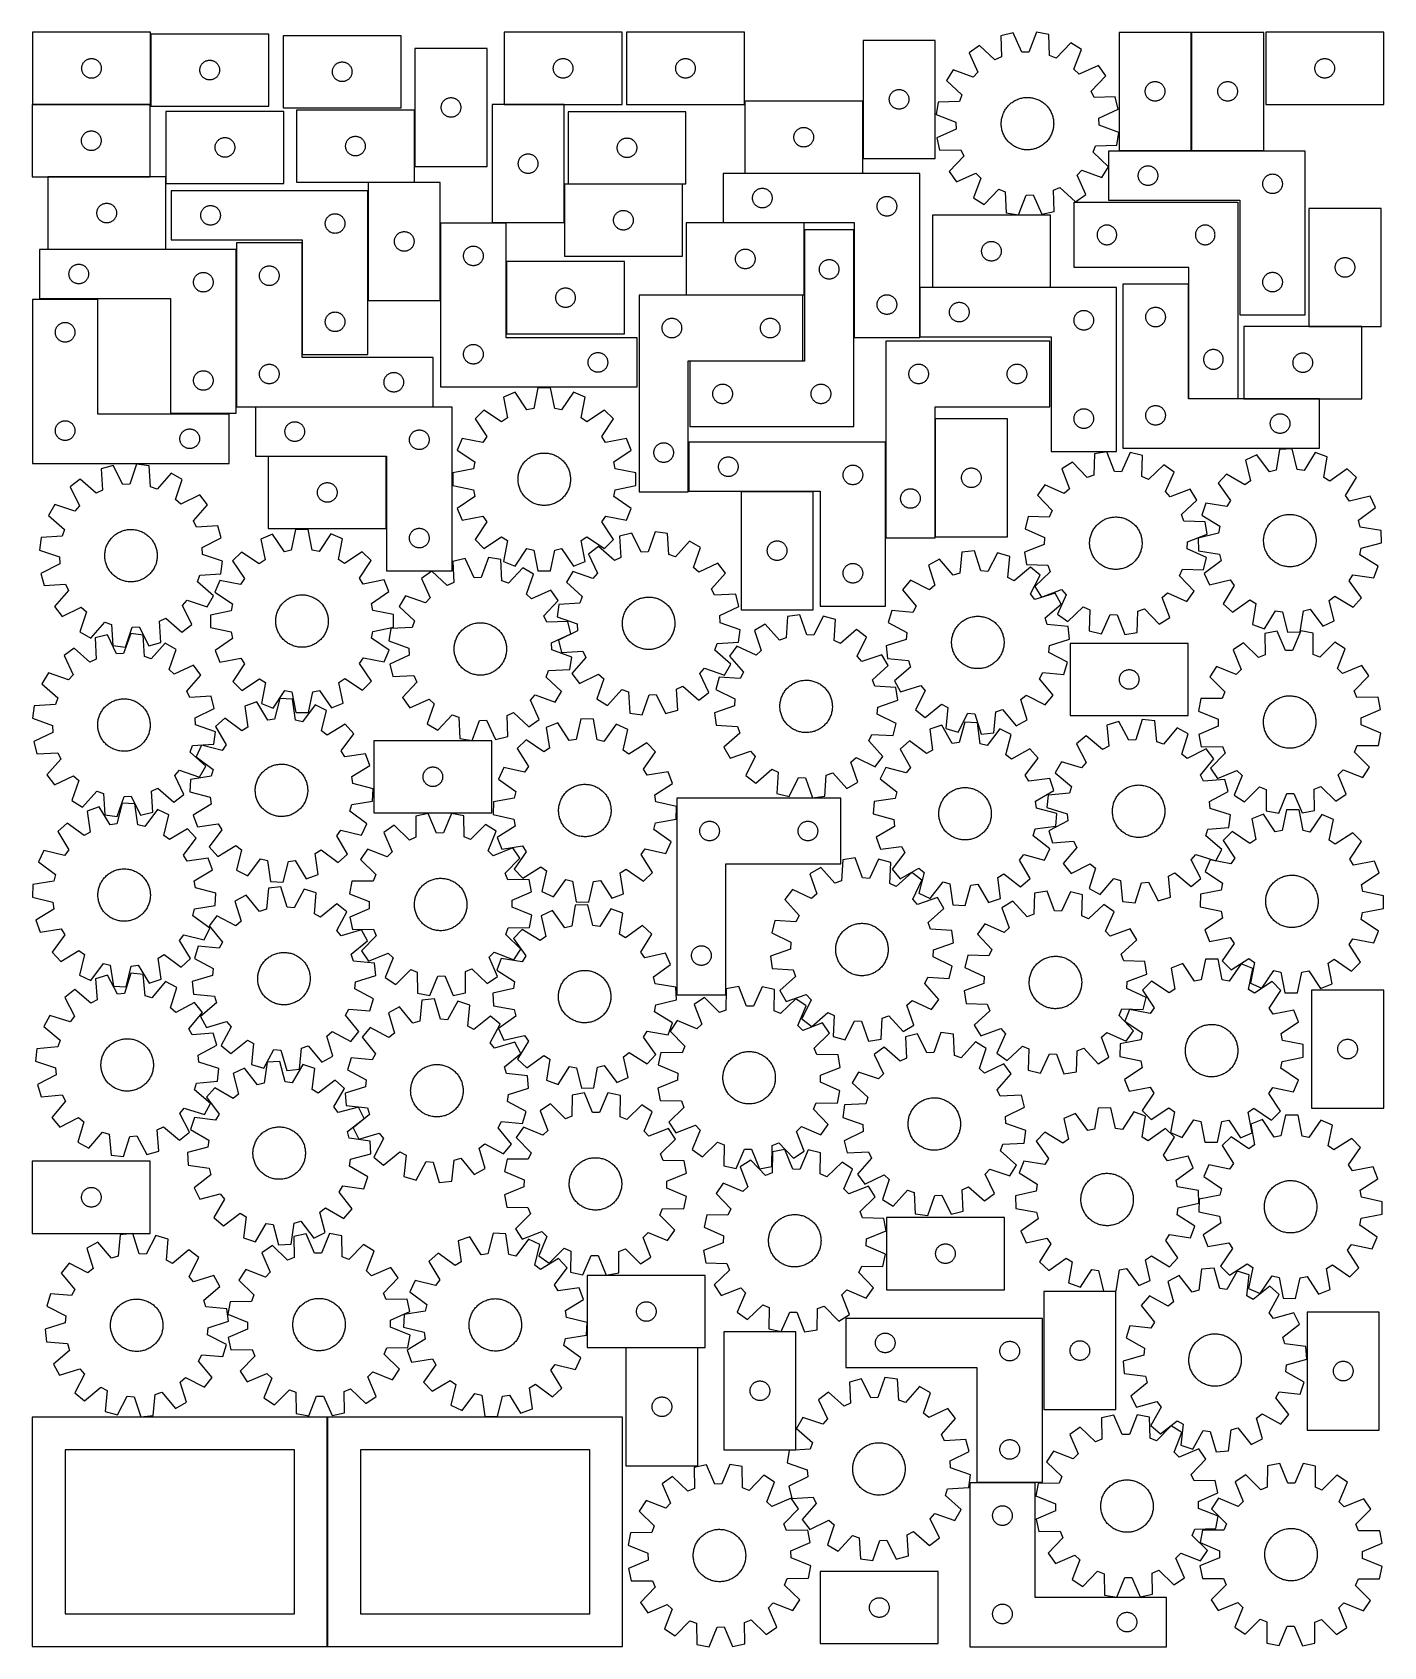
# Model space of a CAD drawing. Header units: millimetres. Extents: x 7 to 1243, y 7 to 1484.
import ezdxf

# ---------------------------------------------------------------- set-up
doc = ezdxf.new("R2010")
doc.units = ezdxf.units.MM
doc.layers.add('COMMON', color=5, linetype='CONTINUOUS', true_color=0x0000ff)
doc.layers.add('CUT', color=7, linetype='CONTINUOUS', true_color=0x000000)

msp = doc.modelspace()

# ---------------------------------------------------------------- linework, layer by layer
at = {"layer": 'COMMON'}
msp.add_line((114.817954, 1482.784243), (114.817954, 1418.332095), dxfattribs=at)
at = {"layer": 'CUT'}
for p, q in [((114.717954, 1484.332095), (6.717954, 1484.332095)), ((6.717954, 1484.332095), (6.717954, 1418.332095)), ((114.717954, 1418.332095), (114.717954, 1484.332095)), ((222.927793, 1482.784243), (114.927793, 1482.784243)), ((114.927793, 1482.784243), (114.927793, 1416.784243)), ((222.927793, 1416.784243), (222.927793, 1482.784243)), ((344.171872, 1481.246646), (236.171872, 1481.246646)), ((236.171872, 1481.246646), (236.171872, 1415.246646)), ((344.171872, 1415.246646), (344.171872, 1481.246646)), ((546.367856, 1484.370425), (438.367856, 1484.370425)), ((438.367856, 1484.370425), (438.367856, 1418.370425)), ((546.367856, 1418.370425), (546.367856, 1484.370425)), ((658.404538, 1484.371401), (550.404538, 1484.371401)), ((550.404538, 1484.371401), (550.404538, 1418.371401)), ((658.404538, 1418.371401), (658.404538, 1484.371401)), ((904.266714, 1483.739694), (893.023073, 1481.157836)), ((893.023073, 1481.157836), (893.525202, 1461.788006)), ((912.265041, 1466.091205), (904.266714, 1483.739694)), ((925.640704, 1484.36754), (918.692097, 1466.279995)), ((937.016508, 1482.450111), (925.640704, 1484.36754)), ((937.652215, 1463.084206), (937.016508, 1482.450111)), ((1067.215542, 1484.307193), (1001.215542, 1484.307193)), ((1001.215542, 1484.307193), (1001.215542, 1376.307193)), ((1067.215542, 1376.307193), (1067.215542, 1484.307193)), ((1067.617988, 1484.309876), (1067.617988, 1376.309876)), ((1133.617988, 1484.309876), (1067.617988, 1484.309876)), ((1133.617988, 1376.309876), (1133.617988, 1484.309876)), ((1243.47952, 1484.362124), (1135.47952, 1484.362124)), ((1135.47952, 1484.362124), (1135.47952, 1418.362124)), ((1243.47952, 1418.362124), (1243.47952, 1484.362124)), ((356.759697, 1469.597229), (356.759697, 1361.597229)), ((422.759697, 1469.597229), (356.759697, 1469.597229)), ((422.759697, 1361.597229), (422.759697, 1469.597229)), ((832.930051, 1476.986636), (766.930051, 1476.986636)), ((766.930051, 1476.986636), (766.930051, 1368.986636)), ((832.930051, 1368.986636), (832.930051, 1476.986636)), ((873.516348, 1472.39831), (864.116612, 1465.710228)), ((864.116612, 1465.710228), (871.993031, 1448.006996)), ((887.659623, 1459.154059), (873.516348, 1472.39831)), ((918.692097, 1466.279995), (912.265041, 1466.091205)), ((943.662287, 1460.799098), (937.652215, 1463.084206)), ((957.003766, 1474.850694), (943.662287, 1460.799098)), ((966.779871, 1468.725888), (957.003766, 1474.850694)), ((959.956176, 1450.590851), (966.779871, 1468.725888)), ((51.717954, 1451.332095), (51.737223, 1451.920723)), ((51.737223, 1450.743467), (51.717954, 1451.332095)), ((51.737223, 1451.920723), (51.79495, 1452.506831)), ((51.79495, 1450.157359), (51.737223, 1450.743467)), ((51.79495, 1452.506831), (51.890886, 1453.087908)), ((51.890886, 1449.576282), (51.79495, 1450.157359)), ((51.890886, 1453.087908), (52.024621, 1453.661466)), ((52.024621, 1449.002723), (51.890886, 1449.576282)), ((52.024621, 1453.661466), (52.195583, 1454.22505)), ((52.195583, 1448.43914), (52.024621, 1449.002723)), ((52.195583, 1454.22505), (52.403038, 1454.776246)), ((52.403038, 1447.887944), (52.195583, 1448.43914)), ((52.403038, 1454.776246), (52.646099, 1455.312693)), ((52.646099, 1455.312693), (52.923725, 1455.832095)), ((52.923725, 1455.832095), (53.234727, 1456.332227)), ((53.234727, 1456.332227), (53.577774, 1456.810948)), ((53.577774, 1456.810948), (53.951395, 1457.266207)), ((53.951395, 1457.266207), (54.353993, 1457.696056)), ((54.353993, 1457.696056), (54.783841, 1458.098653)), ((54.783841, 1458.098653), (55.239101, 1458.472275)), ((55.239101, 1458.472275), (55.717822, 1458.815321)), ((55.717822, 1458.815321), (56.217954, 1459.126323)), ((56.217954, 1459.126323), (56.737356, 1459.403949)), ((56.737356, 1459.403949), (57.273803, 1459.647011)), ((57.273803, 1459.647011), (57.824999, 1459.854466)), ((57.824999, 1459.854466), (58.388582, 1460.025427)), ((58.388582, 1460.025427), (58.962141, 1460.159162)), ((58.962141, 1460.159162), (59.543218, 1460.255099)), ((59.543218, 1460.255099), (60.129326, 1460.312825)), ((60.129326, 1460.312825), (60.717954, 1460.332095)), ((60.717954, 1460.332095), (61.306582, 1460.312825)), ((61.306582, 1460.312825), (61.892689, 1460.255099)), ((61.892689, 1460.255099), (62.473767, 1460.159162)), ((62.473767, 1460.159162), (63.047325, 1460.025427)), ((63.047325, 1460.025427), (63.610909, 1459.854466)), ((63.610909, 1459.854466), (64.162105, 1459.647011)), ((64.162105, 1459.647011), (64.698552, 1459.403949)), ((64.698552, 1459.403949), (65.217954, 1459.126323)), ((65.217954, 1459.126323), (65.718086, 1458.815321)), ((65.718086, 1458.815321), (66.196807, 1458.472275)), ((66.196807, 1458.472275), (66.652066, 1458.098653)), ((66.652066, 1458.098653), (67.081915, 1457.696056)), ((67.081915, 1457.696056), (67.484512, 1457.266207)), ((67.484512, 1457.266207), (67.858134, 1456.810948)), ((67.858134, 1456.810948), (68.20118, 1456.332227)), ((68.20118, 1456.332227), (68.512182, 1455.832095)), ((68.512182, 1455.832095), (68.789808, 1455.312693)), ((68.789808, 1455.312693), (69.03287, 1454.776246)), ((69.03287, 1454.776246), (69.240325, 1454.22505)), ((69.240325, 1448.43914), (69.03287, 1447.887944)), ((69.240325, 1454.22505), (69.411286, 1453.661466)), ((69.411286, 1449.002723), (69.240325, 1448.43914)), ((69.411286, 1453.661466), (69.545021, 1453.087908)), ((69.545021, 1449.576282), (69.411286, 1449.002723)), ((69.545021, 1453.087908), (69.640958, 1452.506831)), ((69.640958, 1450.157359), (69.545021, 1449.576282)), ((69.640958, 1452.506831), (69.698684, 1451.920723)), ((69.698684, 1450.743467), (69.640958, 1450.157359)), ((69.698684, 1451.920723), (69.717954, 1451.332095)), ((69.717954, 1451.332095), (69.698684, 1450.743467)), ((159.927793, 1449.784243), (159.947062, 1450.372871)), ((159.947062, 1449.195615), (159.927793, 1449.784243)), ((159.947062, 1450.372871), (160.004789, 1450.958979)), ((160.004789, 1448.609508), (159.947062, 1449.195615)), ((160.004789, 1450.958979), (160.100725, 1451.540056)), ((160.100725, 1448.02843), (160.004789, 1448.609508)), ((160.100725, 1451.540056), (160.23446, 1452.113615)), ((160.23446, 1452.113615), (160.405421, 1452.677198)), ((160.405421, 1452.677198), (160.612877, 1453.228394)), ((160.612877, 1453.228394), (160.855938, 1453.764841)), ((160.855938, 1453.764841), (161.133564, 1454.284243)), ((161.133564, 1454.284243), (161.444566, 1454.784375)), ((161.444566, 1454.784375), (161.787613, 1455.263096)), ((161.787613, 1455.263096), (162.161234, 1455.718356)), ((162.161234, 1455.718356), (162.563832, 1456.148204)), ((162.563832, 1456.148204), (162.99368, 1456.550802)), ((162.99368, 1456.550802), (163.44894, 1456.924423)), ((163.44894, 1456.924423), (163.927661, 1457.26747)), ((163.927661, 1457.26747), (164.427793, 1457.578472)), ((164.427793, 1457.578472), (164.947194, 1457.856098)), ((164.947194, 1457.856098), (165.483642, 1458.099159)), ((165.483642, 1458.099159), (166.034837, 1458.306614)), ((166.034837, 1458.306614), (166.598421, 1458.477576)), ((166.598421, 1458.477576), (167.17198, 1458.611311)), ((167.17198, 1458.611311), (167.753057, 1458.707247)), ((167.753057, 1458.707247), (168.339164, 1458.764974)), ((168.339164, 1458.764974), (168.927793, 1458.784243)), ((168.927793, 1458.784243), (169.516421, 1458.764974)), ((169.516421, 1458.764974), (170.102528, 1458.707247)), ((170.102528, 1458.707247), (170.683606, 1458.611311)), ((170.683606, 1458.611311), (171.257164, 1458.477576)), ((171.257164, 1458.477576), (171.820748, 1458.306614)), ((171.820748, 1458.306614), (172.371944, 1458.099159)), ((172.371944, 1458.099159), (172.908391, 1457.856098)), ((172.908391, 1457.856098), (173.427793, 1457.578472)), ((173.427793, 1457.578472), (173.927925, 1457.26747)), ((173.927925, 1457.26747), (174.406645, 1456.924423)), ((174.406645, 1456.924423), (174.861905, 1456.550802)), ((174.861905, 1456.550802), (175.291754, 1456.148204)), ((175.291754, 1456.148204), (175.694351, 1455.718356)), ((175.694351, 1455.718356), (176.067973, 1455.263096)), ((176.067973, 1455.263096), (176.411019, 1454.784375)), ((176.411019, 1454.784375), (176.722021, 1454.284243)), ((176.722021, 1454.284243), (176.999647, 1453.764841)), ((176.999647, 1453.764841), (177.242708, 1453.228394)), ((177.242708, 1453.228394), (177.450164, 1452.677198)), ((177.450164, 1452.677198), (177.621125, 1452.113615)), ((177.621125, 1452.113615), (177.75486, 1451.540056)), ((177.75486, 1451.540056), (177.850796, 1450.958979)), ((177.850796, 1448.609508), (177.75486, 1448.02843)), ((177.850796, 1450.958979), (177.908523, 1450.372871)), ((177.908523, 1449.195615), (177.850796, 1448.609508)), ((177.908523, 1450.372871), (177.927793, 1449.784243)), ((177.927793, 1449.784243), (177.908523, 1449.195615)), ((281.171872, 1448.246646), (281.191142, 1448.835274)), ((281.191142, 1448.835274), (281.248868, 1449.421381)), ((281.248868, 1449.421381), (281.344805, 1450.002459)), ((281.344805, 1450.002459), (281.47854, 1450.576017)), ((281.47854, 1450.576017), (281.649501, 1451.139601)), ((281.649501, 1451.139601), (281.856956, 1451.690796)), ((281.856956, 1451.690796), (282.100018, 1452.227244)), ((282.100018, 1452.227244), (282.377644, 1452.746646)), ((282.377644, 1452.746646), (282.688646, 1453.246778)), ((282.688646, 1453.246778), (283.031692, 1453.725498)), ((283.031692, 1453.725498), (283.405314, 1454.180758)), ((283.405314, 1454.180758), (283.807911, 1454.610607)), ((283.807911, 1454.610607), (284.23776, 1455.013204)), ((284.23776, 1455.013204), (284.693019, 1455.386826)), ((284.693019, 1455.386826), (285.17174, 1455.729872)), ((285.17174, 1455.729872), (285.671872, 1456.040874)), ((285.671872, 1456.040874), (286.191274, 1456.3185)), ((286.191274, 1456.3185), (286.727721, 1456.561561)), ((286.727721, 1456.561561), (287.278917, 1456.769017)), ((287.278917, 1456.769017), (287.842501, 1456.939978)), ((287.842501, 1456.939978), (288.416059, 1457.073713)), ((288.416059, 1457.073713), (288.997136, 1457.169649)), ((288.997136, 1457.169649), (289.583244, 1457.227376)), ((289.583244, 1457.227376), (290.171872, 1457.246646)), ((290.171872, 1457.246646), (290.7605, 1457.227376)), ((290.7605, 1457.227376), (291.346608, 1457.169649)), ((291.346608, 1457.169649), (291.927685, 1457.073713)), ((291.927685, 1457.073713), (292.501244, 1456.939978)), ((292.501244, 1456.939978), (293.064827, 1456.769017)), ((293.064827, 1456.769017), (293.616023, 1456.561561)), ((293.616023, 1456.561561), (294.15247, 1456.3185)), ((294.15247, 1456.3185), (294.671872, 1456.040874)), ((294.671872, 1456.040874), (295.172004, 1455.729872)), ((295.172004, 1455.729872), (295.650725, 1455.386826)), ((295.650725, 1455.386826), (296.105985, 1455.013204)), ((296.105985, 1455.013204), (296.535833, 1454.610607)), ((296.535833, 1454.610607), (296.93843, 1454.180758)), ((296.93843, 1454.180758), (297.312052, 1453.725498)), ((297.312052, 1453.725498), (297.655099, 1453.246778)), ((297.655099, 1453.246778), (297.966101, 1452.746646)), ((297.966101, 1452.746646), (298.243727, 1452.227244)), ((298.243727, 1452.227244), (298.486788, 1451.690796)), ((298.486788, 1451.690796), (298.694243, 1451.139601)), ((298.694243, 1451.139601), (298.865205, 1450.576017)), ((298.865205, 1450.576017), (298.99894, 1450.002459)), ((298.99894, 1450.002459), (299.094876, 1449.421381)), ((299.094876, 1449.421381), (299.152603, 1448.835274)), ((299.152603, 1448.835274), (299.171872, 1448.246646)), ((483.367856, 1451.370425), (483.387126, 1451.959053)), ((483.387126, 1450.781797), (483.367856, 1451.370425)), ((483.387126, 1451.959053), (483.444852, 1452.545161)), ((483.444852, 1450.195689), (483.387126, 1450.781797)), ((483.444852, 1452.545161), (483.540789, 1453.126238)), ((483.540789, 1449.614612), (483.444852, 1450.195689)), ((483.540789, 1453.126238), (483.674524, 1453.699796)), ((483.674524, 1449.041053), (483.540789, 1449.614612)), ((483.674524, 1453.699796), (483.845485, 1454.26338)), ((483.845485, 1448.47747), (483.674524, 1449.041053)), ((483.845485, 1454.26338), (484.05294, 1454.814576)), ((484.05294, 1447.926274), (483.845485, 1448.47747)), ((484.05294, 1454.814576), (484.296001, 1455.351023)), ((484.296001, 1455.351023), (484.573627, 1455.870425)), ((484.573627, 1455.870425), (484.88463, 1456.370557)), ((484.88463, 1456.370557), (485.227676, 1456.849278)), ((485.227676, 1456.849278), (485.601298, 1457.304537)), ((485.601298, 1457.304537), (486.003895, 1457.734386)), ((486.003895, 1457.734386), (486.433744, 1458.136983)), ((486.433744, 1458.136983), (486.889003, 1458.510605)), ((486.889003, 1458.510605), (487.367724, 1458.853651)), ((487.367724, 1458.853651), (487.867856, 1459.164654)), ((487.867856, 1459.164654), (488.387258, 1459.44228)), ((488.387258, 1459.44228), (488.923705, 1459.685341)), ((488.923705, 1459.685341), (489.474901, 1459.892796)), ((489.474901, 1459.892796), (490.038485, 1460.063757)), ((490.038485, 1460.063757), (490.612043, 1460.197492)), ((490.612043, 1460.197492), (491.19312, 1460.293429)), ((491.19312, 1460.293429), (491.779228, 1460.351155)), ((491.779228, 1460.351155), (492.367856, 1460.370425)), ((492.367856, 1460.370425), (492.956484, 1460.351155)), ((492.956484, 1460.351155), (493.542592, 1460.293429)), ((493.542592, 1460.293429), (494.123669, 1460.197492)), ((494.123669, 1460.197492), (494.697228, 1460.063757)), ((494.697228, 1460.063757), (495.260811, 1459.892796)), ((495.260811, 1459.892796), (495.812007, 1459.685341)), ((495.812007, 1459.685341), (496.348454, 1459.44228)), ((496.348454, 1459.44228), (496.867856, 1459.164654)), ((496.867856, 1459.164654), (497.367988, 1458.853651)), ((497.367988, 1458.853651), (497.846709, 1458.510605)), ((497.846709, 1458.510605), (498.301968, 1458.136983)), ((498.301968, 1458.136983), (498.731817, 1457.734386)), ((498.731817, 1457.734386), (499.134414, 1457.304537)), ((499.134414, 1457.304537), (499.508036, 1456.849278)), ((499.508036, 1456.849278), (499.851083, 1456.370557)), ((499.851083, 1456.370557), (500.162085, 1455.870425)), ((500.162085, 1455.870425), (500.439711, 1455.351023)), ((500.439711, 1455.351023), (500.682772, 1454.814576)), ((500.682772, 1454.814576), (500.890227, 1454.26338)), ((500.890227, 1448.47747), (500.682772, 1447.926274)), ((500.890227, 1454.26338), (501.061189, 1453.699796)), ((501.061189, 1449.041053), (500.890227, 1448.47747)), ((501.061189, 1453.699796), (501.194924, 1453.126238)), ((501.194924, 1449.614612), (501.061189, 1449.041053)), ((501.194924, 1453.126238), (501.29086, 1452.545161)), ((501.29086, 1450.195689), (501.194924, 1449.614612)), ((501.29086, 1452.545161), (501.348586, 1451.959053)), ((501.348586, 1450.781797), (501.29086, 1450.195689)), ((501.348586, 1451.959053), (501.367856, 1451.370425)), ((501.367856, 1451.370425), (501.348586, 1450.781797)), ((595.404538, 1451.371401), (595.423808, 1451.96003)), ((595.423808, 1450.782773), (595.404538, 1451.371401)), ((595.423808, 1451.96003), (595.481534, 1452.546137)), ((595.481534, 1450.196666), (595.423808, 1450.782773)), ((595.481534, 1452.546137), (595.577471, 1453.127214)), ((595.577471, 1449.615589), (595.481534, 1450.196666)), ((595.577471, 1453.127214), (595.711206, 1453.700773)), ((595.711206, 1449.04203), (595.577471, 1449.615589)), ((595.711206, 1453.700773), (595.882167, 1454.264357)), ((595.882167, 1448.478446), (595.711206, 1449.04203)), ((595.882167, 1454.264357), (596.089622, 1454.815552)), ((596.089622, 1447.927251), (595.882167, 1448.478446)), ((596.089622, 1454.815552), (596.332684, 1455.352)), ((596.332684, 1455.352), (596.61031, 1455.871401)), ((596.61031, 1455.871401), (596.921312, 1456.371534)), ((596.921312, 1456.371534), (597.264358, 1456.850254)), ((597.264358, 1456.850254), (597.63798, 1457.305514)), ((597.63798, 1457.305514), (598.040577, 1457.735362)), ((598.040577, 1457.735362), (598.470426, 1458.13796)), ((598.470426, 1458.13796), (598.925685, 1458.511582)), ((598.925685, 1458.511582), (599.404406, 1458.854628)), ((599.404406, 1458.854628), (599.904538, 1459.16563)), ((599.904538, 1459.16563), (600.42394, 1459.443256)), ((600.42394, 1459.443256), (600.960387, 1459.686317)), ((600.960387, 1459.686317), (601.511583, 1459.893773)), ((601.511583, 1459.893773), (602.075167, 1460.064734)), ((602.075167, 1460.064734), (602.648725, 1460.198469)), ((602.648725, 1460.198469), (603.229802, 1460.294405)), ((603.229802, 1460.294405), (603.81591, 1460.352132)), ((603.81591, 1460.352132), (604.404538, 1460.371401)), ((604.404538, 1460.371401), (604.993166, 1460.352132)), ((604.993166, 1460.352132), (605.579274, 1460.294405)), ((605.579274, 1460.294405), (606.160351, 1460.198469)), ((606.160351, 1460.198469), (606.73391, 1460.064734)), ((606.73391, 1460.064734), (607.297493, 1459.893773)), ((607.297493, 1459.893773), (607.848689, 1459.686317)), ((607.848689, 1459.686317), (608.385136, 1459.443256)), ((608.385136, 1459.443256), (608.904538, 1459.16563)), ((608.904538, 1459.16563), (609.40467, 1458.854628)), ((609.40467, 1458.854628), (609.883391, 1458.511582)), ((609.883391, 1458.511582), (610.338651, 1458.13796)), ((610.338651, 1458.13796), (610.768499, 1457.735362)), ((610.768499, 1457.735362), (611.171096, 1457.305514)), ((611.171096, 1457.305514), (611.544718, 1456.850254)), ((611.544718, 1456.850254), (611.887765, 1456.371534)), ((611.887765, 1456.371534), (612.198767, 1455.871401)), ((612.198767, 1455.871401), (612.476393, 1455.352)), ((612.476393, 1455.352), (612.719454, 1454.815552)), ((612.719454, 1454.815552), (612.926909, 1454.264357)), ((612.926909, 1448.478446), (612.719454, 1447.927251)), ((612.926909, 1454.264357), (613.097871, 1453.700773)), ((613.097871, 1449.04203), (612.926909, 1448.478446)), ((613.097871, 1453.700773), (613.231606, 1453.127214)), ((613.231606, 1449.615589), (613.097871, 1449.04203)), ((613.231606, 1453.127214), (613.327542, 1452.546137)), ((613.327542, 1450.196666), (613.231606, 1449.615589)), ((613.327542, 1452.546137), (613.385269, 1451.96003)), ((613.385269, 1450.782773), (613.327542, 1450.196666)), ((613.385269, 1451.96003), (613.404538, 1451.371401)), ((613.404538, 1451.371401), (613.385269, 1450.782773)), ((849.446874, 1450.152581), (843.322068, 1440.376476)), ((867.581911, 1443.328886), (849.446874, 1450.152581)), ((893.525202, 1461.788006), (887.659623, 1459.154059)), ((964.634285, 1446.179731), (959.956176, 1450.590851)), ((982.337518, 1454.05615), (964.634285, 1446.179731)), ((989.025599, 1444.656414), (982.337518, 1454.05615)), ((1180.47952, 1451.362124), (1180.49879, 1451.950752)), ((1180.49879, 1450.773496), (1180.47952, 1451.362124)), ((1180.49879, 1451.950752), (1180.556516, 1452.53686)), ((1180.556516, 1450.187388), (1180.49879, 1450.773496)), ((1180.556516, 1452.53686), (1180.652452, 1453.117937)), ((1180.652452, 1449.606311), (1180.556516, 1450.187388)), ((1180.652452, 1453.117937), (1180.786187, 1453.691496)), ((1180.786187, 1449.032753), (1180.652452, 1449.606311)), ((1180.786187, 1453.691496), (1180.957149, 1454.255079)), ((1180.957149, 1448.469169), (1180.786187, 1449.032753)), ((1180.957149, 1454.255079), (1181.164604, 1454.806275)), ((1181.164604, 1447.917973), (1180.957149, 1448.469169)), ((1181.164604, 1454.806275), (1181.407665, 1455.342722)), ((1181.407665, 1455.342722), (1181.685291, 1455.862124)), ((1181.685291, 1455.862124), (1181.996293, 1456.362256)), ((1181.996293, 1456.362256), (1182.33934, 1456.840977)), ((1182.33934, 1456.840977), (1182.712962, 1457.296236)), ((1182.712962, 1457.296236), (1183.115559, 1457.726085)), ((1183.115559, 1457.726085), (1183.545408, 1458.128682)), ((1183.545408, 1458.128682), (1184.000667, 1458.502304)), ((1184.000667, 1458.502304), (1184.479388, 1458.845351)), ((1184.479388, 1458.845351), (1184.97952, 1459.156353)), ((1184.97952, 1459.156353), (1185.498922, 1459.433979)), ((1185.498922, 1459.433979), (1186.035369, 1459.67704)), ((1186.035369, 1459.67704), (1186.586565, 1459.884495)), ((1186.586565, 1459.884495), (1187.150149, 1460.055457)), ((1187.150149, 1460.055457), (1187.723707, 1460.189192)), ((1187.723707, 1460.189192), (1188.304784, 1460.285128)), ((1188.304784, 1460.285128), (1188.890892, 1460.342854)), ((1188.890892, 1460.342854), (1189.47952, 1460.362124)), ((1189.47952, 1460.362124), (1190.068148, 1460.342854)), ((1190.068148, 1460.342854), (1190.654256, 1460.285128)), ((1190.654256, 1460.285128), (1191.235333, 1460.189192)), ((1191.235333, 1460.189192), (1191.808891, 1460.055457)), ((1191.808891, 1460.055457), (1192.372475, 1459.884495)), ((1192.372475, 1459.884495), (1192.923671, 1459.67704)), ((1192.923671, 1459.67704), (1193.460118, 1459.433979)), ((1193.460118, 1459.433979), (1193.97952, 1459.156353)), ((1193.97952, 1459.156353), (1194.479652, 1458.845351)), ((1194.479652, 1458.845351), (1194.958373, 1458.502304)), ((1194.958373, 1458.502304), (1195.413632, 1458.128682)), ((1195.413632, 1458.128682), (1195.843481, 1457.726085)), ((1195.843481, 1457.726085), (1196.246078, 1457.296236)), ((1196.246078, 1457.296236), (1196.6197, 1456.840977)), ((1196.6197, 1456.840977), (1196.962746, 1456.362256)), ((1196.962746, 1456.362256), (1197.273749, 1455.862124)), ((1197.273749, 1455.862124), (1197.551375, 1455.342722)), ((1197.551375, 1455.342722), (1197.794436, 1454.806275)), ((1197.794436, 1454.806275), (1198.001891, 1454.255079)), ((1198.001891, 1448.469169), (1197.794436, 1447.917973)), ((1198.001891, 1454.255079), (1198.172852, 1453.691496)), ((1198.172852, 1449.032753), (1198.001891, 1448.469169)), ((1198.172852, 1453.691496), (1198.306587, 1453.117937)), ((1198.306587, 1449.606311), (1198.172852, 1449.032753)), ((1198.306587, 1453.117937), (1198.402524, 1452.53686)), ((1198.402524, 1450.187388), (1198.306587, 1449.606311)), ((1198.402524, 1452.53686), (1198.46025, 1451.950752)), ((1198.46025, 1450.773496), (1198.402524, 1450.187388)), ((1198.46025, 1451.950752), (1198.47952, 1451.362124)), ((1198.47952, 1451.362124), (1198.46025, 1450.773496)), ((52.646099, 1447.351497), (52.403038, 1447.887944)), ((52.923725, 1446.832095), (52.646099, 1447.351497)), ((53.234727, 1446.331963), (52.923725, 1446.832095)), ((53.577774, 1445.853242), (53.234727, 1446.331963)), ((53.951395, 1445.397982), (53.577774, 1445.853242)), ((54.353993, 1444.968134), (53.951395, 1445.397982)), ((54.783841, 1444.565537), (54.353993, 1444.968134)), ((55.239101, 1444.191915), (54.783841, 1444.565537)), ((55.717822, 1443.848868), (55.239101, 1444.191915)), ((56.217954, 1443.537866), (55.717822, 1443.848868)), ((56.737356, 1443.26024), (56.217954, 1443.537866)), ((57.273803, 1443.017179), (56.737356, 1443.26024)), ((57.824999, 1442.809724), (57.273803, 1443.017179)), ((58.388582, 1442.638762), (57.824999, 1442.809724)), ((58.962141, 1442.505027), (58.388582, 1442.638762)), ((59.543218, 1442.409091), (58.962141, 1442.505027)), ((60.129326, 1442.351365), (59.543218, 1442.409091)), ((60.717954, 1442.332095), (60.129326, 1442.351365)), ((61.306582, 1442.351365), (60.717954, 1442.332095)), ((61.892689, 1442.409091), (61.306582, 1442.351365)), ((62.473767, 1442.505027), (61.892689, 1442.409091)), ((63.047325, 1442.638762), (62.473767, 1442.505027)), ((63.610909, 1442.809724), (63.047325, 1442.638762)), ((64.162105, 1443.017179), (63.610909, 1442.809724)), ((64.698552, 1443.26024), (64.162105, 1443.017179)), ((65.217954, 1443.537866), (64.698552, 1443.26024)), ((65.718086, 1443.848868), (65.217954, 1443.537866)), ((66.196807, 1444.191915), (65.718086, 1443.848868)), ((66.652066, 1444.565537), (66.196807, 1444.191915)), ((67.081915, 1444.968134), (66.652066, 1444.565537)), ((67.484512, 1445.397982), (67.081915, 1444.968134)), ((67.858134, 1445.853242), (67.484512, 1445.397982)), ((68.20118, 1446.331963), (67.858134, 1445.853242)), ((68.512182, 1446.832095), (68.20118, 1446.331963)), ((68.789808, 1447.351497), (68.512182, 1446.832095)), ((69.03287, 1447.887944), (68.789808, 1447.351497)), ((160.23446, 1447.454872), (160.100725, 1448.02843)), ((160.405421, 1446.891288), (160.23446, 1447.454872)), ((160.612877, 1446.340092), (160.405421, 1446.891288)), ((160.855938, 1445.803645), (160.612877, 1446.340092)), ((161.133564, 1445.284243), (160.855938, 1445.803645)), ((161.444566, 1444.784111), (161.133564, 1445.284243)), ((161.787613, 1444.30539), (161.444566, 1444.784111)), ((162.161234, 1443.850131), (161.787613, 1444.30539)), ((162.563832, 1443.420282), (162.161234, 1443.850131)), ((162.99368, 1443.017685), (162.563832, 1443.420282)), ((163.44894, 1442.644063), (162.99368, 1443.017685)), ((163.927661, 1442.301017), (163.44894, 1442.644063)), ((164.427793, 1441.990015), (163.927661, 1442.301017)), ((164.947194, 1441.712389), (164.427793, 1441.990015)), ((165.483642, 1441.469327), (164.947194, 1441.712389)), ((166.034837, 1441.261872), (165.483642, 1441.469327)), ((166.598421, 1441.090911), (166.034837, 1441.261872)), ((167.17198, 1440.957176), (166.598421, 1441.090911)), ((167.753057, 1440.86124), (167.17198, 1440.957176)), ((168.339164, 1440.803513), (167.753057, 1440.86124)), ((168.927793, 1440.784243), (168.339164, 1440.803513)), ((169.516421, 1440.803513), (168.927793, 1440.784243)), ((170.102528, 1440.86124), (169.516421, 1440.803513)), ((170.683606, 1440.957176), (170.102528, 1440.86124)), ((171.257164, 1441.090911), (170.683606, 1440.957176)), ((171.820748, 1441.261872), (171.257164, 1441.090911)), ((172.371944, 1441.469327), (171.820748, 1441.261872)), ((172.908391, 1441.712389), (172.371944, 1441.469327)), ((173.427793, 1441.990015), (172.908391, 1441.712389)), ((173.927925, 1442.301017), (173.427793, 1441.990015)), ((174.406645, 1442.644063), (173.927925, 1442.301017)), ((174.861905, 1443.017685), (174.406645, 1442.644063)), ((175.291754, 1443.420282), (174.861905, 1443.017685)), ((175.694351, 1443.850131), (175.291754, 1443.420282)), ((176.067973, 1444.30539), (175.694351, 1443.850131)), ((176.411019, 1444.784111), (176.067973, 1444.30539)), ((176.722021, 1445.284243), (176.411019, 1444.784111)), ((176.999647, 1445.803645), (176.722021, 1445.284243)), ((177.242708, 1446.340092), (176.999647, 1445.803645)), ((177.450164, 1446.891288), (177.242708, 1446.340092)), ((177.621125, 1447.454872), (177.450164, 1446.891288)), ((177.75486, 1448.02843), (177.621125, 1447.454872)), ((281.191142, 1447.658017), (281.171872, 1448.246646)), ((281.248868, 1447.07191), (281.191142, 1447.658017)), ((281.344805, 1446.490833), (281.248868, 1447.07191)), ((281.47854, 1445.917274), (281.344805, 1446.490833)), ((281.649501, 1445.35369), (281.47854, 1445.917274)), ((281.856956, 1444.802495), (281.649501, 1445.35369)), ((282.100018, 1444.266047), (281.856956, 1444.802495)), ((282.377644, 1443.746646), (282.100018, 1444.266047)), ((282.688646, 1443.246514), (282.377644, 1443.746646)), ((283.031692, 1442.767793), (282.688646, 1443.246514)), ((283.405314, 1442.312533), (283.031692, 1442.767793)), ((283.807911, 1441.882685), (283.405314, 1442.312533)), ((284.23776, 1441.480087), (283.807911, 1441.882685)), ((284.693019, 1441.106466), (284.23776, 1441.480087)), ((285.17174, 1440.763419), (284.693019, 1441.106466)), ((285.671872, 1440.452417), (285.17174, 1440.763419)), ((286.191274, 1440.174791), (285.671872, 1440.452417)), ((286.727721, 1439.93173), (286.191274, 1440.174791)), ((287.278917, 1439.724274), (286.727721, 1439.93173)), ((287.842501, 1439.553313), (287.278917, 1439.724274)), ((288.416059, 1439.419578), (287.842501, 1439.553313)), ((288.997136, 1439.323642), (288.416059, 1439.419578)), ((289.583244, 1439.265915), (288.997136, 1439.323642)), ((290.171872, 1439.246646), (289.583244, 1439.265915)), ((290.7605, 1439.265915), (290.171872, 1439.246646)), ((291.346608, 1439.323642), (290.7605, 1439.265915)), ((291.927685, 1439.419578), (291.346608, 1439.323642)), ((292.501244, 1439.553313), (291.927685, 1439.419578)), ((293.064827, 1439.724274), (292.501244, 1439.553313)), ((293.616023, 1439.93173), (293.064827, 1439.724274)), ((294.15247, 1440.174791), (293.616023, 1439.93173)), ((294.671872, 1440.452417), (294.15247, 1440.174791)), ((295.172004, 1440.763419), (294.671872, 1440.452417)), ((295.650725, 1441.106466), (295.172004, 1440.763419)), ((296.105985, 1441.480087), (295.650725, 1441.106466)), ((296.535833, 1441.882685), (296.105985, 1441.480087)), ((296.93843, 1442.312533), (296.535833, 1441.882685)), ((297.312052, 1442.767793), (296.93843, 1442.312533)), ((297.655099, 1443.246514), (297.312052, 1442.767793)), ((297.966101, 1443.746646), (297.655099, 1443.246514)), ((298.243727, 1444.266047), (297.966101, 1443.746646)), ((298.486788, 1444.802495), (298.243727, 1444.266047)), ((298.694243, 1445.35369), (298.486788, 1444.802495)), ((298.865205, 1445.917274), (298.694243, 1445.35369)), ((298.99894, 1446.490833), (298.865205, 1445.917274)), ((299.094876, 1447.07191), (298.99894, 1446.490833)), ((299.152603, 1447.658017), (299.094876, 1447.07191)), ((299.171872, 1448.246646), (299.152603, 1447.658017)), ((484.296001, 1447.389827), (484.05294, 1447.926274)), ((484.573627, 1446.870425), (484.296001, 1447.389827)), ((484.88463, 1446.370293), (484.573627, 1446.870425)), ((485.227676, 1445.891572), (484.88463, 1446.370293)), ((485.601298, 1445.436313), (485.227676, 1445.891572)), ((486.003895, 1445.006464), (485.601298, 1445.436313)), ((486.433744, 1444.603867), (486.003895, 1445.006464)), ((486.889003, 1444.230245), (486.433744, 1444.603867)), ((487.367724, 1443.887198), (486.889003, 1444.230245)), ((487.867856, 1443.576196), (487.367724, 1443.887198)), ((488.387258, 1443.29857), (487.867856, 1443.576196)), ((488.923705, 1443.055509), (488.387258, 1443.29857)), ((489.474901, 1442.848054), (488.923705, 1443.055509)), ((490.038485, 1442.677092), (489.474901, 1442.848054)), ((490.612043, 1442.543357), (490.038485, 1442.677092)), ((491.19312, 1442.447421), (490.612043, 1442.543357)), ((491.779228, 1442.389695), (491.19312, 1442.447421)), ((492.367856, 1442.370425), (491.779228, 1442.389695)), ((492.956484, 1442.389695), (492.367856, 1442.370425)), ((493.542592, 1442.447421), (492.956484, 1442.389695)), ((494.123669, 1442.543357), (493.542592, 1442.447421)), ((494.697228, 1442.677092), (494.123669, 1442.543357)), ((495.260811, 1442.848054), (494.697228, 1442.677092)), ((495.812007, 1443.055509), (495.260811, 1442.848054)), ((496.348454, 1443.29857), (495.812007, 1443.055509)), ((496.867856, 1443.576196), (496.348454, 1443.29857)), ((497.367988, 1443.887198), (496.867856, 1443.576196)), ((497.846709, 1444.230245), (497.367988, 1443.887198)), ((498.301968, 1444.603867), (497.846709, 1444.230245)), ((498.731817, 1445.006464), (498.301968, 1444.603867)), ((499.134414, 1445.436313), (498.731817, 1445.006464)), ((499.508036, 1445.891572), (499.134414, 1445.436313)), ((499.851083, 1446.370293), (499.508036, 1445.891572)), ((500.162085, 1446.870425), (499.851083, 1446.370293)), ((500.439711, 1447.389827), (500.162085, 1446.870425)), ((500.682772, 1447.926274), (500.439711, 1447.389827)), ((596.332684, 1447.390803), (596.089622, 1447.927251)), ((596.61031, 1446.871401), (596.332684, 1447.390803)), ((596.921312, 1446.371269), (596.61031, 1446.871401)), ((597.264358, 1445.892549), (596.921312, 1446.371269)), ((597.63798, 1445.437289), (597.264358, 1445.892549)), ((598.040577, 1445.00744), (597.63798, 1445.437289)), ((598.470426, 1444.604843), (598.040577, 1445.00744)), ((598.925685, 1444.231221), (598.470426, 1444.604843)), ((599.404406, 1443.888175), (598.925685, 1444.231221)), ((599.904538, 1443.577173), (599.404406, 1443.888175)), ((600.42394, 1443.299547), (599.904538, 1443.577173)), ((600.960387, 1443.056486), (600.42394, 1443.299547)), ((601.511583, 1442.84903), (600.960387, 1443.056486)), ((602.075167, 1442.678069), (601.511583, 1442.84903)), ((602.648725, 1442.544334), (602.075167, 1442.678069)), ((603.229802, 1442.448398), (602.648725, 1442.544334)), ((603.81591, 1442.390671), (603.229802, 1442.448398)), ((604.404538, 1442.371401), (603.81591, 1442.390671)), ((604.993166, 1442.390671), (604.404538, 1442.371401)), ((605.579274, 1442.448398), (604.993166, 1442.390671)), ((606.160351, 1442.544334), (605.579274, 1442.448398)), ((606.73391, 1442.678069), (606.160351, 1442.544334)), ((607.297493, 1442.84903), (606.73391, 1442.678069)), ((607.848689, 1443.056486), (607.297493, 1442.84903)), ((608.385136, 1443.299547), (607.848689, 1443.056486)), ((608.904538, 1443.577173), (608.385136, 1443.299547)), ((609.40467, 1443.888175), (608.904538, 1443.577173)), ((609.883391, 1444.231221), (609.40467, 1443.888175)), ((610.338651, 1444.604843), (609.883391, 1444.231221)), ((610.768499, 1445.00744), (610.338651, 1444.604843)), ((611.171096, 1445.437289), (610.768499, 1445.00744)), ((611.544718, 1445.892549), (611.171096, 1445.437289)), ((611.887765, 1446.371269), (611.544718, 1445.892549)), ((612.198767, 1446.871401), (611.887765, 1446.371269)), ((612.476393, 1447.390803), (612.198767, 1446.871401)), ((612.719454, 1447.927251), (612.476393, 1447.390803)), ((843.322068, 1440.376476), (857.373664, 1427.034997)), ((871.993031, 1448.006996), (867.581911, 1443.328886)), ((975.781348, 1430.513139), (989.025599, 1444.656414)), ((1025.693171, 1433.200148), (1025.900627, 1433.751344)), ((1025.900627, 1433.751344), (1026.143688, 1434.287791)), ((1026.143688, 1434.287791), (1026.421314, 1434.807193)), ((1026.421314, 1434.807193), (1026.732316, 1435.307325)), ((1026.732316, 1435.307325), (1027.075362, 1435.786046)), ((1027.075362, 1435.786046), (1027.448984, 1436.241305)), ((1027.448984, 1436.241305), (1027.851581, 1436.671154)), ((1027.851581, 1436.671154), (1028.28143, 1437.073751)), ((1028.28143, 1437.073751), (1028.73669, 1437.447373)), ((1028.73669, 1437.447373), (1029.21541, 1437.79042)), ((1029.21541, 1437.79042), (1029.715542, 1438.101422)), ((1029.715542, 1438.101422), (1030.234944, 1438.379048)), ((1030.234944, 1438.379048), (1030.771392, 1438.622109)), ((1030.771392, 1438.622109), (1031.322587, 1438.829564)), ((1031.322587, 1438.829564), (1031.886171, 1439.000526)), ((1031.886171, 1439.000526), (1032.45973, 1439.134261)), ((1032.45973, 1439.134261), (1033.040807, 1439.230197)), ((1033.040807, 1439.230197), (1033.626914, 1439.287923)), ((1033.626914, 1439.287923), (1034.215542, 1439.307193)), ((1034.215542, 1439.307193), (1034.804171, 1439.287923)), ((1034.804171, 1439.287923), (1035.390278, 1439.230197)), ((1035.390278, 1439.230197), (1035.971355, 1439.134261)), ((1035.971355, 1439.134261), (1036.544914, 1439.000526)), ((1036.544914, 1439.000526), (1037.108498, 1438.829564)), ((1037.108498, 1438.829564), (1037.659693, 1438.622109)), ((1037.659693, 1438.622109), (1038.196141, 1438.379048)), ((1038.196141, 1438.379048), (1038.715542, 1438.101422)), ((1038.715542, 1438.101422), (1039.215675, 1437.79042)), ((1039.215675, 1437.79042), (1039.694395, 1437.447373)), ((1039.694395, 1437.447373), (1040.149655, 1437.073751)), ((1040.149655, 1437.073751), (1040.579504, 1436.671154)), ((1040.579504, 1436.671154), (1040.982101, 1436.241305)), ((1040.982101, 1436.241305), (1041.355723, 1435.786046)), ((1041.355723, 1435.786046), (1041.698769, 1435.307325)), ((1041.698769, 1435.307325), (1042.009771, 1434.807193)), ((1042.009771, 1434.807193), (1042.287397, 1434.287791)), ((1042.287397, 1434.287791), (1042.530458, 1433.751344)), ((1042.530458, 1433.751344), (1042.737914, 1433.200148)), ((1092.095617, 1433.202831), (1092.303073, 1433.754027)), ((1092.303073, 1433.754027), (1092.546134, 1434.290474)), ((1092.546134, 1434.290474), (1092.82376, 1434.809876)), ((1092.82376, 1434.809876), (1093.134762, 1435.310008)), ((1093.134762, 1435.310008), (1093.477808, 1435.788729)), ((1093.477808, 1435.788729), (1093.85143, 1436.243988)), ((1093.85143, 1436.243988), (1094.254027, 1436.673837)), ((1094.254027, 1436.673837), (1094.683876, 1437.076434)), ((1094.683876, 1437.076434), (1095.139135, 1437.450056)), ((1095.139135, 1437.450056), (1095.617856, 1437.793102)), ((1095.617856, 1437.793102), (1096.117988, 1438.104104)), ((1096.117988, 1438.104104), (1096.63739, 1438.38173)), ((1096.63739, 1438.38173), (1097.173837, 1438.624792)), ((1097.173837, 1438.624792), (1097.725033, 1438.832247)), ((1097.725033, 1438.832247), (1098.288617, 1439.003208)), ((1098.288617, 1439.003208), (1098.862175, 1439.136943)), ((1098.862175, 1439.136943), (1099.443253, 1439.23288)), ((1099.443253, 1439.23288), (1100.02936, 1439.290606)), ((1100.02936, 1439.290606), (1100.617988, 1439.309876)), ((1100.617988, 1439.309876), (1101.206616, 1439.290606)), ((1101.206616, 1439.290606), (1101.792724, 1439.23288)), ((1101.792724, 1439.23288), (1102.373801, 1439.136943)), ((1102.373801, 1439.136943), (1102.94736, 1439.003208)), ((1102.94736, 1439.003208), (1103.510944, 1438.832247)), ((1103.510944, 1438.832247), (1104.062139, 1438.624792)), ((1104.062139, 1438.624792), (1104.598587, 1438.38173)), ((1104.598587, 1438.38173), (1105.117988, 1438.104104)), ((1105.117988, 1438.104104), (1105.61812, 1437.793102)), ((1105.61812, 1437.793102), (1106.096841, 1437.450056)), ((1106.096841, 1437.450056), (1106.552101, 1437.076434)), ((1106.552101, 1437.076434), (1106.981949, 1436.673837)), ((1106.981949, 1436.673837), (1107.384547, 1436.243988)), ((1107.384547, 1436.243988), (1107.758168, 1435.788729)), ((1107.758168, 1435.788729), (1108.101215, 1435.310008)), ((1108.101215, 1435.310008), (1108.412217, 1434.809876)), ((1108.412217, 1434.809876), (1108.689843, 1434.290474)), ((1108.689843, 1434.290474), (1108.932904, 1433.754027)), ((1108.932904, 1433.754027), (1109.140359, 1433.202831)), ((1181.407665, 1447.381526), (1181.164604, 1447.917973)), ((1181.685291, 1446.862124), (1181.407665, 1447.381526)), ((1181.996293, 1446.361992), (1181.685291, 1446.862124)), ((1182.33934, 1445.883271), (1181.996293, 1446.361992)), ((1182.712962, 1445.428012), (1182.33934, 1445.883271)), ((1183.115559, 1444.998163), (1182.712962, 1445.428012)), ((1183.545408, 1444.595566), (1183.115559, 1444.998163)), ((1184.000667, 1444.221944), (1183.545408, 1444.595566)), ((1184.479388, 1443.878898), (1184.000667, 1444.221944)), ((1184.97952, 1443.567895), (1184.479388, 1443.878898)), ((1185.498922, 1443.290269), (1184.97952, 1443.567895)), ((1186.035369, 1443.047208), (1185.498922, 1443.290269)), ((1186.586565, 1442.839753), (1186.035369, 1443.047208)), ((1187.150149, 1442.668792), (1186.586565, 1442.839753)), ((1187.723707, 1442.535057), (1187.150149, 1442.668792)), ((1188.304784, 1442.43912), (1187.723707, 1442.535057)), ((1188.890892, 1442.381394), (1188.304784, 1442.43912)), ((1189.47952, 1442.362124), (1188.890892, 1442.381394)), ((1190.068148, 1442.381394), (1189.47952, 1442.362124)), ((1190.654256, 1442.43912), (1190.068148, 1442.381394)), ((1191.235333, 1442.535057), (1190.654256, 1442.43912)), ((1191.808891, 1442.668792), (1191.235333, 1442.535057)), ((1192.372475, 1442.839753), (1191.808891, 1442.668792)), ((1192.923671, 1443.047208), (1192.372475, 1442.839753)), ((1193.460118, 1443.290269), (1192.923671, 1443.047208)), ((1193.97952, 1443.567895), (1193.460118, 1443.290269)), ((1194.479652, 1443.878898), (1193.97952, 1443.567895)), ((1194.958373, 1444.221944), (1194.479652, 1443.878898)), ((1195.413632, 1444.595566), (1194.958373, 1444.221944)), ((1195.843481, 1444.998163), (1195.413632, 1444.595566)), ((1196.246078, 1445.428012), (1195.843481, 1444.998163)), ((1196.6197, 1445.883271), (1196.246078, 1445.428012)), ((1196.962746, 1446.361992), (1196.6197, 1445.883271)), ((1197.273749, 1446.862124), (1196.962746, 1446.361992)), ((1197.551375, 1447.381526), (1197.273749, 1446.862124)), ((1197.794436, 1447.917973), (1197.551375, 1447.381526)), ((381.237326, 1418.490184), (381.444781, 1419.04138)), ((381.444781, 1419.04138), (381.687842, 1419.577828)), ((381.687842, 1419.577828), (381.965468, 1420.097229)), ((381.965468, 1420.097229), (382.27647, 1420.597361)), ((382.27647, 1420.597361), (382.619517, 1421.076082)), ((382.619517, 1421.076082), (382.993138, 1421.531342)), ((382.993138, 1421.531342), (383.395736, 1421.96119)), ((383.395736, 1421.96119), (383.825584, 1422.363788)), ((383.825584, 1422.363788), (384.280844, 1422.737409)), ((384.280844, 1422.737409), (384.759565, 1423.080456)), ((384.759565, 1423.080456), (385.259697, 1423.391458)), ((385.259697, 1423.391458), (385.779098, 1423.669084)), ((385.779098, 1423.669084), (386.315546, 1423.912145)), ((386.315546, 1423.912145), (386.866742, 1424.1196)), ((386.866742, 1424.1196), (387.430325, 1424.290562)), ((387.430325, 1424.290562), (388.003884, 1424.424297)), ((388.003884, 1424.424297), (388.584961, 1424.520233)), ((388.584961, 1424.520233), (389.171069, 1424.57796)), ((389.171069, 1424.57796), (389.759697, 1424.597229)), ((389.759697, 1424.597229), (390.348325, 1424.57796)), ((390.348325, 1424.57796), (390.934432, 1424.520233)), ((390.934432, 1424.520233), (391.51551, 1424.424297)), ((391.51551, 1424.424297), (392.089068, 1424.290562)), ((392.089068, 1424.290562), (392.652652, 1424.1196)), ((392.652652, 1424.1196), (393.203848, 1423.912145)), ((393.203848, 1423.912145), (393.740295, 1423.669084)), ((393.740295, 1423.669084), (394.259697, 1423.391458)), ((394.259697, 1423.391458), (394.759829, 1423.080456)), ((394.759829, 1423.080456), (395.23855, 1422.737409)), ((395.23855, 1422.737409), (395.693809, 1422.363788)), ((395.693809, 1422.363788), (396.123658, 1421.96119)), ((396.123658, 1421.96119), (396.526255, 1421.531342)), ((396.526255, 1421.531342), (396.899877, 1421.076082)), ((396.899877, 1421.076082), (397.242923, 1420.597361)), ((397.242923, 1420.597361), (397.553925, 1420.097229)), ((397.553925, 1420.097229), (397.831551, 1419.577828)), ((397.831551, 1419.577828), (398.074612, 1419.04138)), ((398.074612, 1419.04138), (398.282068, 1418.490184)), ((766.63763, 1421.348211), (658.63763, 1421.348211)), ((658.63763, 1421.348211), (658.63763, 1355.348211)), ((766.63763, 1355.348211), (766.63763, 1421.348211)), ((790.930051, 1422.986636), (790.94932, 1423.575265)), ((790.94932, 1422.398008), (790.930051, 1422.986636)), ((790.94932, 1423.575265), (791.007047, 1424.161372)), ((791.007047, 1421.811901), (790.94932, 1422.398008)), ((791.007047, 1424.161372), (791.102983, 1424.742449)), ((791.102983, 1421.230824), (791.007047, 1421.811901)), ((791.102983, 1424.742449), (791.236718, 1425.316008)), ((791.236718, 1420.657265), (791.102983, 1421.230824)), ((791.236718, 1425.316008), (791.407679, 1425.879592)), ((791.407679, 1420.093681), (791.236718, 1420.657265)), ((791.407679, 1425.879592), (791.615135, 1426.430787)), ((791.615135, 1419.542486), (791.407679, 1420.093681)), ((791.615135, 1426.430787), (791.858196, 1426.967235)), ((791.858196, 1419.006038), (791.615135, 1419.542486)), ((791.858196, 1426.967235), (792.135822, 1427.486636)), ((792.135822, 1418.486636), (791.858196, 1419.006038)), ((792.135822, 1427.486636), (792.446824, 1427.986769)), ((792.446824, 1427.986769), (792.78987, 1428.465489)), ((792.78987, 1428.465489), (793.163492, 1428.920749)), ((793.163492, 1428.920749), (793.566089, 1429.350598)), ((793.566089, 1429.350598), (793.995938, 1429.753195)), ((793.995938, 1429.753195), (794.451198, 1430.126817)), ((794.451198, 1430.126817), (794.929918, 1430.469863)), ((794.929918, 1430.469863), (795.430051, 1430.780865)), ((795.430051, 1430.780865), (795.949452, 1431.058491)), ((795.949452, 1431.058491), (796.4859, 1431.301552)), ((796.4859, 1431.301552), (797.037095, 1431.509008)), ((797.037095, 1431.509008), (797.600679, 1431.679969)), ((797.600679, 1431.679969), (798.174238, 1431.813704)), ((798.174238, 1431.813704), (798.755315, 1431.90964)), ((798.755315, 1431.90964), (799.341422, 1431.967367)), ((799.341422, 1431.967367), (799.930051, 1431.986636)), ((799.930051, 1431.986636), (800.518679, 1431.967367)), ((800.518679, 1431.967367), (801.104786, 1431.90964)), ((801.104786, 1431.90964), (801.685863, 1431.813704)), ((801.685863, 1431.813704), (802.259422, 1431.679969)), ((802.259422, 1431.679969), (802.823006, 1431.509008)), ((802.823006, 1431.509008), (803.374201, 1431.301552)), ((803.374201, 1431.301552), (803.910649, 1431.058491)), ((803.910649, 1431.058491), (804.430051, 1430.780865)), ((804.430051, 1430.780865), (804.930183, 1430.469863)), ((804.930183, 1430.469863), (805.408903, 1430.126817)), ((805.408903, 1430.126817), (805.864163, 1429.753195)), ((805.864163, 1429.753195), (806.294012, 1429.350598)), ((806.294012, 1429.350598), (806.696609, 1428.920749)), ((806.696609, 1428.920749), (807.070231, 1428.465489)), ((807.070231, 1428.465489), (807.413277, 1427.986769)), ((807.413277, 1427.986769), (807.724279, 1427.486636)), ((807.724279, 1427.486636), (808.001905, 1426.967235)), ((808.001905, 1419.006038), (807.724279, 1418.486636)), ((808.001905, 1426.967235), (808.244966, 1426.430787)), ((808.244966, 1419.542486), (808.001905, 1419.006038)), ((808.244966, 1426.430787), (808.452422, 1425.879592)), ((808.452422, 1420.093681), (808.244966, 1419.542486)), ((808.452422, 1425.879592), (808.623383, 1425.316008)), ((808.623383, 1420.657265), (808.452422, 1420.093681)), ((808.623383, 1425.316008), (808.757118, 1424.742449)), ((808.757118, 1421.230824), (808.623383, 1420.657265)), ((808.757118, 1424.742449), (808.853054, 1424.161372)), ((808.853054, 1421.811901), (808.757118, 1421.230824)), ((808.853054, 1424.161372), (808.910781, 1423.575265)), ((808.910781, 1422.398008), (808.853054, 1421.811901)), ((808.910781, 1423.575265), (808.930051, 1422.986636)), ((808.930051, 1422.986636), (808.910781, 1422.398008)), ((835.722651, 1420.389219), (833.805222, 1409.013414)), ((855.088556, 1421.024925), (835.722651, 1420.389219)), ((857.373664, 1427.034997), (855.088556, 1421.024925)), ((901.101347, 1418.389577), (901.833477, 1419.039716)), ((901.833477, 1419.039716), (902.591516, 1419.659452)), ((902.591516, 1419.659452), (903.374202, 1420.247753)), ((903.374202, 1420.247753), (904.180232, 1420.803639)), ((904.180232, 1420.803639), (905.008266, 1421.326186)), ((905.008266, 1421.326186), (905.856925, 1421.814524)), ((905.856925, 1421.814524), (906.724796, 1422.26784)), ((906.724796, 1422.26784), (907.610435, 1422.685379)), ((907.610435, 1422.685379), (908.512367, 1423.066447)), ((908.512367, 1423.066447), (909.429092, 1423.410409)), ((909.429092, 1423.410409), (910.359084, 1423.716693)), ((910.359084, 1423.716693), (911.300795, 1423.984789)), ((911.300795, 1423.984789), (912.252658, 1424.214251)), ((912.252658, 1424.214251), (913.213088, 1424.404697)), ((913.213088, 1424.404697), (914.180487, 1424.555809)), ((914.180487, 1424.555809), (915.153244, 1424.667338)), ((915.153244, 1424.667338), (916.129741, 1424.739096)), ((916.129741, 1424.739096), (917.108352, 1424.770964)), ((917.108352, 1424.770964), (918.087448, 1424.762889)), ((918.087448, 1424.762889), (919.0654, 1424.714886)), ((919.0654, 1424.714886), (920.040581, 1424.627033)), ((920.040581, 1424.627033), (921.011367, 1424.499477)), ((921.011367, 1424.499477), (921.976141, 1424.33243)), ((921.976141, 1424.33243), (922.9333, 1424.12617)), ((922.9333, 1424.12617), (923.881248, 1423.881041)), ((923.881248, 1423.881041), (924.81841, 1423.59745)), ((924.81841, 1423.59745), (925.743224, 1423.27587)), ((925.743224, 1423.27587), (926.654152, 1422.916836)), ((926.654152, 1422.916836), (927.549677, 1422.520945)), ((927.549677, 1422.520945), (928.428309, 1422.088856)), ((928.428309, 1422.088856), (929.288586, 1421.621289)), ((929.288586, 1421.621289), (930.129075, 1421.119021)), ((930.129075, 1421.119021), (930.948378, 1420.582889)), ((930.948378, 1420.582889), (931.745131, 1420.013785)), ((931.745131, 1420.013785), (932.518009, 1419.412656)), ((932.518009, 1419.412656), (933.265723, 1418.780502)), ((933.265723, 1418.780502), (933.987031, 1418.118377)), ((978.415296, 1424.64756), (975.781348, 1430.513139)), ((997.785125, 1425.149689), (978.415296, 1424.64756)), ((1000.366984, 1413.906048), (997.785125, 1425.149689)), ((1025.215542, 1430.307193), (1025.234812, 1430.895821)), ((1025.234812, 1429.718565), (1025.215542, 1430.307193)), ((1025.234812, 1430.895821), (1025.292539, 1431.481929)), ((1025.292539, 1429.132457), (1025.234812, 1429.718565)), ((1025.292539, 1431.481929), (1025.388475, 1432.063006)), ((1025.388475, 1428.55138), (1025.292539, 1429.132457)), ((1025.388475, 1432.063006), (1025.52221, 1432.636565)), ((1025.52221, 1427.977822), (1025.388475, 1428.55138)), ((1025.52221, 1432.636565), (1025.693171, 1433.200148)), ((1025.693171, 1427.414238), (1025.52221, 1427.977822)), ((1025.900627, 1426.863042), (1025.693171, 1427.414238)), ((1026.143688, 1426.326595), (1025.900627, 1426.863042)), ((1026.421314, 1425.807193), (1026.143688, 1426.326595)), ((1026.732316, 1425.307061), (1026.421314, 1425.807193)), ((1027.075362, 1424.82834), (1026.732316, 1425.307061)), ((1027.448984, 1424.373081), (1027.075362, 1424.82834)), ((1027.851581, 1423.943232), (1027.448984, 1424.373081)), ((1028.28143, 1423.540635), (1027.851581, 1423.943232)), ((1028.73669, 1423.167013), (1028.28143, 1423.540635)), ((1029.21541, 1422.823967), (1028.73669, 1423.167013)), ((1029.715542, 1422.512964), (1029.21541, 1422.823967)), ((1030.234944, 1422.235338), (1029.715542, 1422.512964)), ((1030.771392, 1421.992277), (1030.234944, 1422.235338)), ((1031.322587, 1421.784822), (1030.771392, 1421.992277)), ((1031.886171, 1421.613861), (1031.322587, 1421.784822)), ((1032.45973, 1421.480126), (1031.886171, 1421.613861)), ((1033.040807, 1421.384189), (1032.45973, 1421.480126)), ((1033.626914, 1421.326463), (1033.040807, 1421.384189)), ((1034.215542, 1421.307193), (1033.626914, 1421.326463)), ((1034.804171, 1421.326463), (1034.215542, 1421.307193)), ((1035.390278, 1421.384189), (1034.804171, 1421.326463)), ((1035.971355, 1421.480126), (1035.390278, 1421.384189)), ((1036.544914, 1421.613861), (1035.971355, 1421.480126)), ((1037.108498, 1421.784822), (1036.544914, 1421.613861)), ((1037.659693, 1421.992277), (1037.108498, 1421.784822)), ((1038.196141, 1422.235338), (1037.659693, 1421.992277)), ((1038.715542, 1422.512964), (1038.196141, 1422.235338)), ((1039.215675, 1422.823967), (1038.715542, 1422.512964)), ((1039.694395, 1423.167013), (1039.215675, 1422.823967)), ((1040.149655, 1423.540635), (1039.694395, 1423.167013)), ((1040.579504, 1423.943232), (1040.149655, 1423.540635)), ((1040.982101, 1424.373081), (1040.579504, 1423.943232)), ((1041.355723, 1424.82834), (1040.982101, 1424.373081)), ((1041.698769, 1425.307061), (1041.355723, 1424.82834)), ((1042.009771, 1425.807193), (1041.698769, 1425.307061)), ((1042.287397, 1426.326595), (1042.009771, 1425.807193)), ((1042.530458, 1426.863042), (1042.287397, 1426.326595)), ((1042.737914, 1427.414238), (1042.530458, 1426.863042)), ((1042.737914, 1433.200148), (1042.908875, 1432.636565)), ((1042.908875, 1427.977822), (1042.737914, 1427.414238)), ((1042.908875, 1432.636565), (1043.04261, 1432.063006)), ((1043.04261, 1428.55138), (1042.908875, 1427.977822)), ((1043.04261, 1432.063006), (1043.138546, 1431.481929)), ((1043.138546, 1429.132457), (1043.04261, 1428.55138)), ((1043.138546, 1431.481929), (1043.196273, 1430.895821)), ((1043.196273, 1429.718565), (1043.138546, 1429.132457)), ((1043.196273, 1430.895821), (1043.215542, 1430.307193)), ((1043.215542, 1430.307193), (1043.196273, 1429.718565)), ((1091.617988, 1430.309876), (1091.637258, 1430.898504)), ((1091.637258, 1429.721248), (1091.617988, 1430.309876)), ((1091.637258, 1430.898504), (1091.694985, 1431.484612)), ((1091.694985, 1429.13514), (1091.637258, 1429.721248)), ((1091.694985, 1431.484612), (1091.790921, 1432.065689)), ((1091.790921, 1428.554063), (1091.694985, 1429.13514)), ((1091.790921, 1432.065689), (1091.924656, 1432.639247)), ((1091.924656, 1427.980504), (1091.790921, 1428.554063)), ((1091.924656, 1432.639247), (1092.095617, 1433.202831)), ((1092.095617, 1427.416921), (1091.924656, 1427.980504)), ((1092.303073, 1426.865725), (1092.095617, 1427.416921)), ((1092.546134, 1426.329278), (1092.303073, 1426.865725)), ((1092.82376, 1425.809876), (1092.546134, 1426.329278)), ((1093.134762, 1425.309744), (1092.82376, 1425.809876)), ((1093.477808, 1424.831023), (1093.134762, 1425.309744)), ((1093.85143, 1424.375763), (1093.477808, 1424.831023)), ((1094.254027, 1423.945915), (1093.85143, 1424.375763)), ((1094.683876, 1423.543318), (1094.254027, 1423.945915)), ((1095.139135, 1423.169696), (1094.683876, 1423.543318)), ((1095.617856, 1422.826649), (1095.139135, 1423.169696)), ((1096.117988, 1422.515647), (1095.617856, 1422.826649)), ((1096.63739, 1422.238021), (1096.117988, 1422.515647)), ((1097.173837, 1421.99496), (1096.63739, 1422.238021)), ((1097.725033, 1421.787505), (1097.173837, 1421.99496)), ((1098.288617, 1421.616543), (1097.725033, 1421.787505)), ((1098.862175, 1421.482808), (1098.288617, 1421.616543)), ((1099.443253, 1421.386872), (1098.862175, 1421.482808)), ((1100.02936, 1421.329145), (1099.443253, 1421.386872)), ((1100.617988, 1421.309876), (1100.02936, 1421.329145)), ((1101.206616, 1421.329145), (1100.617988, 1421.309876)), ((1101.792724, 1421.386872), (1101.206616, 1421.329145)), ((1102.373801, 1421.482808), (1101.792724, 1421.386872)), ((1102.94736, 1421.616543), (1102.373801, 1421.482808)), ((1103.510944, 1421.787505), (1102.94736, 1421.616543)), ((1104.062139, 1421.99496), (1103.510944, 1421.787505)), ((1104.598587, 1422.238021), (1104.062139, 1421.99496)), ((1105.117988, 1422.515647), (1104.598587, 1422.238021)), ((1105.61812, 1422.826649), (1105.117988, 1422.515647)), ((1106.096841, 1423.169696), (1105.61812, 1422.826649)), ((1106.552101, 1423.543318), (1106.096841, 1423.169696)), ((1106.981949, 1423.945915), (1106.552101, 1423.543318)), ((1107.384547, 1424.375763), (1106.981949, 1423.945915)), ((1107.758168, 1424.831023), (1107.384547, 1424.375763)), ((1108.101215, 1425.309744), (1107.758168, 1424.831023)), ((1108.412217, 1425.809876), (1108.101215, 1425.309744)), ((1108.689843, 1426.329278), (1108.412217, 1425.809876)), ((1108.932904, 1426.865725), (1108.689843, 1426.329278)), ((1109.140359, 1427.416921), (1108.932904, 1426.865725)), ((1109.140359, 1433.202831), (1109.311321, 1432.639247)), ((1109.311321, 1427.980504), (1109.140359, 1427.416921)), ((1109.311321, 1432.639247), (1109.445056, 1432.065689)), ((1109.445056, 1428.554063), (1109.311321, 1427.980504)), ((1109.445056, 1432.065689), (1109.540992, 1431.484612)), ((1109.540992, 1429.13514), (1109.445056, 1428.554063)), ((1109.540992, 1431.484612), (1109.598719, 1430.898504)), ((1109.598719, 1429.721248), (1109.540992, 1429.13514)), ((1109.598719, 1430.898504), (1109.617988, 1430.309876)), ((1109.617988, 1430.309876), (1109.598719, 1429.721248)), ((114.525813, 1418.117498), (6.525813, 1418.117498)), ((6.525813, 1418.117498), (6.525813, 1352.117498)), ((6.717954, 1418.332095), (114.717954, 1418.332095)), ((114.525813, 1352.117498), (114.525813, 1418.117498)), ((114.927793, 1416.784243), (222.927793, 1416.784243)), ((236.856746, 1411.993719), (128.856746, 1411.993719)), ((128.856746, 1411.993719), (128.856746, 1345.993719)), ((236.171872, 1415.246646), (344.171872, 1415.246646)), ((236.856746, 1345.993719), (236.856746, 1411.993719)), ((356.294368, 1413.162664), (248.294368, 1413.162664)), ((248.294368, 1413.162664), (248.294368, 1347.162664)), ((356.294368, 1347.162664), (356.294368, 1413.162664)), ((380.759697, 1415.597229), (380.778966, 1416.185857)), ((380.778966, 1415.008601), (380.759697, 1415.597229)), ((380.778966, 1416.185857), (380.836693, 1416.771965)), ((380.836693, 1414.422494), (380.778966, 1415.008601)), ((380.836693, 1416.771965), (380.932629, 1417.353042)), ((380.932629, 1413.841416), (380.836693, 1414.422494)), ((380.932629, 1417.353042), (381.066364, 1417.926601)), ((381.066364, 1413.267858), (380.932629, 1413.841416)), ((381.066364, 1417.926601), (381.237326, 1418.490184)), ((381.237326, 1412.704274), (381.066364, 1413.267858)), ((381.444781, 1412.153078), (381.237326, 1412.704274)), ((381.687842, 1411.616631), (381.444781, 1412.153078)), ((381.965468, 1411.097229), (381.687842, 1411.616631)), ((382.27647, 1410.597097), (381.965468, 1411.097229)), ((382.619517, 1410.118376), (382.27647, 1410.597097)), ((382.993138, 1409.663117), (382.619517, 1410.118376)), ((383.395736, 1409.233268), (382.993138, 1409.663117)), ((383.825584, 1408.830671), (383.395736, 1409.233268)), ((384.280844, 1408.457049), (383.825584, 1408.830671)), ((384.759565, 1408.114003), (384.280844, 1408.457049)), ((385.259697, 1407.803001), (384.759565, 1408.114003)), ((385.779098, 1407.525375), (385.259697, 1407.803001)), ((386.315546, 1407.282314), (385.779098, 1407.525375)), ((386.866742, 1407.074858), (386.315546, 1407.282314)), ((387.430325, 1406.903897), (386.866742, 1407.074858)), ((388.003884, 1406.770162), (387.430325, 1406.903897)), ((388.584961, 1406.674226), (388.003884, 1406.770162)), ((389.171069, 1406.616499), (388.584961, 1406.674226)), ((389.759697, 1406.597229), (389.171069, 1406.616499)), ((390.348325, 1406.616499), (389.759697, 1406.597229)), ((390.934432, 1406.674226), (390.348325, 1406.616499)), ((391.51551, 1406.770162), (390.934432, 1406.674226)), ((392.089068, 1406.903897), (391.51551, 1406.770162)), ((392.652652, 1407.074858), (392.089068, 1406.903897)), ((393.203848, 1407.282314), (392.652652, 1407.074858)), ((393.740295, 1407.525375), (393.203848, 1407.282314)), ((394.259697, 1407.803001), (393.740295, 1407.525375)), ((394.759829, 1408.114003), (394.259697, 1407.803001)), ((395.23855, 1408.457049), (394.759829, 1408.114003)), ((395.693809, 1408.830671), (395.23855, 1408.457049)), ((396.123658, 1409.233268), (395.693809, 1408.830671)), ((396.526255, 1409.663117), (396.123658, 1409.233268)), ((396.899877, 1410.118376), (396.526255, 1409.663117)), ((397.242923, 1410.597097), (396.899877, 1410.118376)), ((397.553925, 1411.097229), (397.242923, 1410.597097)), ((397.831551, 1411.616631), (397.553925, 1411.097229)), ((398.074612, 1412.153078), (397.831551, 1411.616631)), ((398.282068, 1412.704274), (398.074612, 1412.153078)), ((398.282068, 1418.490184), (398.453029, 1417.926601)), ((398.453029, 1413.267858), (398.282068, 1412.704274)), ((398.453029, 1417.926601), (398.586764, 1417.353042)), ((398.586764, 1413.841416), (398.453029, 1413.267858)), ((398.586764, 1417.353042), (398.6827, 1416.771965)), ((398.6827, 1414.422494), (398.586764, 1413.841416)), ((398.6827, 1416.771965), (398.740427, 1416.185857)), ((398.740427, 1415.008601), (398.6827, 1414.422494)), ((398.740427, 1416.185857), (398.759697, 1415.597229)), ((398.759697, 1415.597229), (398.740427, 1415.008601)), ((493.35162, 1418.127506), (427.35162, 1418.127506)), ((427.35162, 1418.127506), (427.35162, 1310.127506)), ((438.367856, 1418.370425), (546.367856, 1418.370425)), ((493.35162, 1310.127506), (493.35162, 1418.127506)), ((604.862302, 1411.61603), (496.862302, 1411.61603)), ((496.862302, 1411.61603), (496.862302, 1345.61603)), ((550.404538, 1418.371401), (658.404538, 1418.371401)), ((604.862302, 1345.61603), (604.862302, 1411.61603)), ((792.446824, 1417.986504), (792.135822, 1418.486636)), ((792.78987, 1417.507784), (792.446824, 1417.986504)), ((793.163492, 1417.052524), (792.78987, 1417.507784)), ((793.566089, 1416.622675), (793.163492, 1417.052524)), ((793.995938, 1416.220078), (793.566089, 1416.622675)), ((794.451198, 1415.846456), (793.995938, 1416.220078)), ((794.929918, 1415.50341), (794.451198, 1415.846456)), ((795.430051, 1415.192408), (794.929918, 1415.50341)), ((795.949452, 1414.914782), (795.430051, 1415.192408)), ((796.4859, 1414.671721), (795.949452, 1414.914782)), ((797.037095, 1414.464265), (796.4859, 1414.671721)), ((797.600679, 1414.293304), (797.037095, 1414.464265)), ((798.174238, 1414.159569), (797.600679, 1414.293304)), ((798.755315, 1414.063633), (798.174238, 1414.159569)), ((799.341422, 1414.005906), (798.755315, 1414.063633)), ((799.930051, 1413.986636), (799.341422, 1414.005906)), ((800.518679, 1414.005906), (799.930051, 1413.986636)), ((801.104786, 1414.063633), (800.518679, 1414.005906)), ((801.685863, 1414.159569), (801.104786, 1414.063633)), ((802.259422, 1414.293304), (801.685863, 1414.159569)), ((802.823006, 1414.464265), (802.259422, 1414.293304)), ((803.374201, 1414.671721), (802.823006, 1414.464265)), ((803.910649, 1414.914782), (803.374201, 1414.671721)), ((804.430051, 1415.192408), (803.910649, 1414.914782)), ((804.930183, 1415.50341), (804.430051, 1415.192408)), ((805.408903, 1415.846456), (804.930183, 1415.50341)), ((805.864163, 1416.220078), (805.408903, 1415.846456)), ((806.294012, 1416.622675), (805.864163, 1416.220078)), ((806.696609, 1417.052524), (806.294012, 1416.622675)), ((807.070231, 1417.507784), (806.696609, 1417.052524)), ((807.413277, 1417.986504), (807.070231, 1417.507784)), ((807.724279, 1418.486636), (807.413277, 1417.986504)), ((833.805222, 1409.013414), (851.892767, 1402.064808)), ((893.604556, 1403.899335), (893.751888, 1404.867317)), ((893.751888, 1404.867317), (893.93858, 1405.828483)), ((893.93858, 1405.828483), (894.164322, 1406.781235)), ((894.164322, 1406.781235), (894.428737, 1407.723986)), ((894.428737, 1407.723986), (894.731385, 1408.655168)), ((894.731385, 1408.655168), (895.071763, 1409.57323)), ((895.071763, 1409.57323), (895.449304, 1410.476644)), ((895.449304, 1410.476644), (895.86338, 1411.363908)), ((895.86338, 1411.363908), (896.313302, 1412.233543)), ((896.313302, 1412.233543), (896.798321, 1413.084103)), ((896.798321, 1413.084103), (897.317629, 1413.914172)), ((897.317629, 1413.914172), (897.870362, 1414.722368)), ((897.870362, 1414.722368), (898.4556, 1415.507346)), ((898.4556, 1415.507346), (899.07237, 1416.267801)), ((899.07237, 1416.267801), (899.719644, 1417.002465)), ((899.719644, 1417.002465), (900.396345, 1417.710116)), ((900.396345, 1417.710116), (901.101347, 1418.389577)), ((933.987031, 1418.118377), (934.680732, 1417.427381)), ((934.680732, 1417.427381), (935.34567, 1416.708666)), ((935.34567, 1416.708666), (935.98074, 1415.963426)), ((935.98074, 1415.963426), (936.584884, 1415.192904)), ((936.584884, 1415.192904), (937.157096, 1414.39838)), ((937.157096, 1414.39838), (937.696425, 1413.581178)), ((937.696425, 1413.581178), (938.201973, 1412.742657)), ((938.201973, 1412.742657), (938.672897, 1411.884214)), ((938.672897, 1411.884214), (939.108416, 1411.007276)), ((939.108416, 1411.007276), (939.507802, 1410.113305)), ((939.507802, 1410.113305), (939.870393, 1409.203786)), ((939.870393, 1409.203786), (940.195583, 1408.280236)), ((940.195583, 1408.280236), (940.482833, 1407.344189)), ((940.482833, 1407.344189), (940.731664, 1406.397205)), ((940.731664, 1406.397205), (940.941662, 1405.44086)), ((940.941662, 1405.44086), (941.112476, 1404.476745)), ((941.112476, 1404.476745), (941.243824, 1403.506466)), ((982.718494, 1405.907721), (1000.366984, 1413.906048)), ((982.907284, 1399.480665), (982.718494, 1405.907721)), ((1135.47952, 1418.362124), (1243.47952, 1418.362124)), ((52.453959, 1389.098096), (52.731585, 1389.617498)), ((52.731585, 1389.617498), (53.042587, 1390.11763)), ((53.042587, 1390.11763), (53.385633, 1390.596351)), ((53.385633, 1390.596351), (53.759255, 1391.051611)), ((53.759255, 1391.051611), (54.161852, 1391.481459)), ((54.161852, 1391.481459), (54.591701, 1391.884056)), ((54.591701, 1391.884056), (55.04696, 1392.257678)), ((55.04696, 1392.257678), (55.525681, 1392.600725)), ((55.525681, 1392.600725), (56.025813, 1392.911727)), ((56.025813, 1392.911727), (56.545215, 1393.189353)), ((56.545215, 1393.189353), (57.081662, 1393.432414)), ((57.081662, 1393.432414), (57.632858, 1393.639869)), ((57.632858, 1393.639869), (58.196442, 1393.810831)), ((58.196442, 1393.810831), (58.77, 1393.944566)), ((58.77, 1393.944566), (59.351078, 1394.040502)), ((59.351078, 1394.040502), (59.937185, 1394.098229)), ((59.937185, 1394.098229), (60.525813, 1394.117498)), ((60.525813, 1394.117498), (61.114441, 1394.098229)), ((61.114441, 1394.098229), (61.700549, 1394.040502)), ((61.700549, 1394.040502), (62.281626, 1393.944566)), ((62.281626, 1393.944566), (62.855185, 1393.810831)), ((62.855185, 1393.810831), (63.418768, 1393.639869)), ((63.418768, 1393.639869), (63.969964, 1393.432414)), ((63.969964, 1393.432414), (64.506411, 1393.189353)), ((64.506411, 1393.189353), (65.025813, 1392.911727)), ((65.025813, 1392.911727), (65.525945, 1392.600725)), ((65.525945, 1392.600725), (66.004666, 1392.257678)), ((66.004666, 1392.257678), (66.459926, 1391.884056)), ((66.459926, 1391.884056), (66.889774, 1391.481459)), ((66.889774, 1391.481459), (67.292372, 1391.051611)), ((67.292372, 1391.051611), (67.665993, 1390.596351)), ((67.665993, 1390.596351), (68.00904, 1390.11763)), ((68.00904, 1390.11763), (68.320042, 1389.617498)), ((68.320042, 1389.617498), (68.597668, 1389.098096)), ((703.656899, 1388.936839), (703.714626, 1389.522947)), ((703.714626, 1389.522947), (703.810562, 1390.104024)), ((703.810562, 1390.104024), (703.944297, 1390.677583)), ((703.944297, 1390.677583), (704.115258, 1391.241166)), ((704.115258, 1391.241166), (704.322714, 1391.792362)), ((704.322714, 1391.792362), (704.565775, 1392.328809)), ((704.565775, 1392.328809), (704.843401, 1392.848211)), ((704.843401, 1392.848211), (705.154403, 1393.348343)), ((705.154403, 1393.348343), (705.49745, 1393.827064)), ((705.49745, 1393.827064), (705.871071, 1394.282323)), ((705.871071, 1394.282323), (706.273669, 1394.712172)), ((706.273669, 1394.712172), (706.703517, 1395.114769)), ((706.703517, 1395.114769), (707.158777, 1395.488391)), ((707.158777, 1395.488391), (707.637498, 1395.831438)), ((707.637498, 1395.831438), (708.13763, 1396.14244)), ((708.13763, 1396.14244), (708.657031, 1396.420066)), ((708.657031, 1396.420066), (709.193479, 1396.663127)), ((709.193479, 1396.663127), (709.744674, 1396.870582)), ((709.744674, 1396.870582), (710.308258, 1397.041544)), ((710.308258, 1397.041544), (710.881817, 1397.175279)), ((710.881817, 1397.175279), (711.462894, 1397.271215)), ((711.462894, 1397.271215), (712.049001, 1397.328941)), ((712.049001, 1397.328941), (712.63763, 1397.348211)), ((712.63763, 1397.348211), (713.226258, 1397.328941)), ((713.226258, 1397.328941), (713.812365, 1397.271215)), ((713.812365, 1397.271215), (714.393443, 1397.175279)), ((714.393443, 1397.175279), (714.967001, 1397.041544)), ((714.967001, 1397.041544), (715.530585, 1396.870582)), ((715.530585, 1396.870582), (716.081781, 1396.663127)), ((716.081781, 1396.663127), (716.618228, 1396.420066)), ((716.618228, 1396.420066), (717.13763, 1396.14244)), ((717.13763, 1396.14244), (717.637762, 1395.831438)), ((717.637762, 1395.831438), (718.116483, 1395.488391)), ((718.116483, 1395.488391), (718.571742, 1395.114769)), ((718.571742, 1395.114769), (719.001591, 1394.712172)), ((719.001591, 1394.712172), (719.404188, 1394.282323)), ((719.404188, 1394.282323), (719.77781, 1393.827064)), ((719.77781, 1393.827064), (720.120856, 1393.348343)), ((720.120856, 1393.348343), (720.431858, 1392.848211)), ((720.431858, 1392.848211), (720.709484, 1392.328809)), ((720.709484, 1392.328809), (720.952545, 1391.792362)), ((720.952545, 1391.792362), (721.160001, 1391.241166)), ((721.160001, 1391.241166), (721.330962, 1390.677583)), ((721.330962, 1390.677583), (721.464697, 1390.104024)), ((721.464697, 1390.104024), (721.560633, 1389.522947)), ((721.560633, 1389.522947), (721.61836, 1388.936839)), ((852.081557, 1395.637752), (834.433068, 1387.639425)), ((851.892767, 1402.064808), (852.081557, 1395.637752)), ((893.400842, 1400.970652), (893.428887, 1401.94938)), ((893.412741, 1399.991594), (893.400842, 1400.970652)), ((893.464565, 1399.013837), (893.412741, 1399.991594)), ((893.428887, 1401.94938), (893.496829, 1402.926149)), ((893.556227, 1398.039007), (893.464565, 1399.013837)), ((893.496829, 1402.926149), (893.604556, 1403.899335)), ((893.687575, 1397.068727), (893.556227, 1398.039007)), ((893.85839, 1396.104612), (893.687575, 1397.068727)), ((894.068387, 1395.148267), (893.85839, 1396.104612)), ((894.317218, 1394.201283), (894.068387, 1395.148267)), ((894.604468, 1393.265237), (894.317218, 1394.201283)), ((894.929659, 1392.341686), (894.604468, 1393.265237)), ((895.292249, 1391.432168), (894.929659, 1392.341686)), ((895.691636, 1390.538196), (895.292249, 1391.432168)), ((896.127154, 1389.661259), (895.691636, 1390.538196)), ((896.598079, 1388.802816), (896.127154, 1389.661259)), ((938.486749, 1389.31193), (938.001731, 1388.46137)), ((938.936671, 1390.181565), (938.486749, 1389.31193)), ((939.350747, 1391.068828), (938.936671, 1390.181565)), ((939.728288, 1391.972243), (939.350747, 1391.068828)), ((940.068666, 1392.890305), (939.728288, 1391.972243)), ((940.371315, 1393.821486), (940.068666, 1392.890305)), ((940.63573, 1394.764238), (940.371315, 1393.821486)), ((940.861471, 1395.716989), (940.63573, 1394.764238)), ((941.048163, 1396.678156), (940.861471, 1395.716989)), ((941.195495, 1397.646138), (941.048163, 1396.678156)), ((941.303222, 1398.619323), (941.195495, 1397.646138)), ((941.243824, 1403.506466), (941.335486, 1402.531636)), ((941.371165, 1399.596093), (941.303222, 1398.619323)), ((941.335486, 1402.531636), (941.38731, 1401.553878)), ((941.39921, 1400.574821), (941.371165, 1399.596093)), ((941.38731, 1401.553878), (941.39921, 1400.574821)), ((1000.99483, 1392.532058), (982.907284, 1399.480665)), ((999.077401, 1381.156254), (1000.99483, 1392.532058)), ((51.525813, 1385.117498), (51.545083, 1385.706126)), ((51.545083, 1384.52887), (51.525813, 1385.117498)), ((51.545083, 1385.706126), (51.602809, 1386.292234)), ((51.602809, 1383.942762), (51.545083, 1384.52887)), ((51.602809, 1386.292234), (51.698746, 1386.873311)), ((51.698746, 1383.361685), (51.602809, 1383.942762)), ((51.698746, 1386.873311), (51.832481, 1387.44687)), ((51.832481, 1382.788127), (51.698746, 1383.361685)), ((51.832481, 1387.44687), (52.003442, 1388.010453)), ((52.003442, 1382.224543), (51.832481, 1382.788127)), ((52.003442, 1388.010453), (52.210897, 1388.561649)), ((52.210897, 1381.673347), (52.003442, 1382.224543)), ((52.210897, 1388.561649), (52.453959, 1389.098096)), ((52.453959, 1381.1369), (52.210897, 1381.673347)), ((52.731585, 1380.617498), (52.453959, 1381.1369)), ((53.042587, 1380.117366), (52.731585, 1380.617498)), ((53.385633, 1379.638645), (53.042587, 1380.117366)), ((53.759255, 1379.183386), (53.385633, 1379.638645)), ((54.161852, 1378.753537), (53.759255, 1379.183386)), ((54.591701, 1378.35094), (54.161852, 1378.753537)), ((55.04696, 1377.977318), (54.591701, 1378.35094)), ((55.525681, 1377.634272), (55.04696, 1377.977318)), ((56.025813, 1377.32327), (55.525681, 1377.634272)), ((56.545215, 1377.045644), (56.025813, 1377.32327)), ((57.081662, 1376.802582), (56.545215, 1377.045644)), ((57.632858, 1376.595127), (57.081662, 1376.802582)), ((58.196442, 1376.424166), (57.632858, 1376.595127)), ((58.77, 1376.290431), (58.196442, 1376.424166)), ((59.351078, 1376.194494), (58.77, 1376.290431)), ((59.937185, 1376.136768), (59.351078, 1376.194494)), ((60.525813, 1376.117498), (59.937185, 1376.136768)), ((61.114441, 1376.136768), (60.525813, 1376.117498)), ((61.700549, 1376.194494), (61.114441, 1376.136768)), ((62.281626, 1376.290431), (61.700549, 1376.194494)), ((62.855185, 1376.424166), (62.281626, 1376.290431)), ((63.418768, 1376.595127), (62.855185, 1376.424166)), ((63.969964, 1376.802582), (63.418768, 1376.595127)), ((64.506411, 1377.045644), (63.969964, 1376.802582)), ((65.025813, 1377.32327), (64.506411, 1377.045644)), ((65.525945, 1377.634272), (65.025813, 1377.32327)), ((66.004666, 1377.977318), (65.525945, 1377.634272)), ((66.459926, 1378.35094), (66.004666, 1377.977318)), ((66.889774, 1378.753537), (66.459926, 1378.35094)), ((67.292372, 1379.183386), (66.889774, 1378.753537)), ((67.665993, 1379.638645), (67.292372, 1379.183386)), ((68.00904, 1380.117366), (67.665993, 1379.638645)), ((68.320042, 1380.617498), (68.00904, 1380.117366)), ((68.597668, 1381.1369), (68.320042, 1380.617498)), ((68.597668, 1389.098096), (68.840729, 1388.561649)), ((68.840729, 1381.673347), (68.597668, 1381.1369)), ((68.840729, 1388.561649), (69.048184, 1388.010453)), ((69.048184, 1382.224543), (68.840729, 1381.673347)), ((69.048184, 1388.010453), (69.219146, 1387.44687)), ((69.219146, 1382.788127), (69.048184, 1382.224543)), ((69.219146, 1387.44687), (69.352881, 1386.873311)), ((69.352881, 1383.361685), (69.219146, 1382.788127)), ((69.352881, 1386.873311), (69.448817, 1386.292234)), ((69.448817, 1383.942762), (69.352881, 1383.361685)), ((69.448817, 1386.292234), (69.506544, 1385.706126)), ((69.506544, 1384.52887), (69.448817, 1383.942762)), ((69.506544, 1385.706126), (69.525813, 1385.117498)), ((69.525813, 1385.117498), (69.506544, 1384.52887)), ((173.856746, 1378.993719), (173.876016, 1379.582347)), ((173.876016, 1378.405091), (173.856746, 1378.993719)), ((173.876016, 1379.582347), (173.933742, 1380.168455)), ((173.933742, 1377.818983), (173.876016, 1378.405091)), ((173.933742, 1380.168455), (174.029678, 1380.749532)), ((174.029678, 1377.237906), (173.933742, 1377.818983)), ((174.029678, 1380.749532), (174.163413, 1381.32309)), ((174.163413, 1376.664348), (174.029678, 1377.237906)), ((174.163413, 1381.32309), (174.334375, 1381.886674)), ((174.334375, 1376.100764), (174.163413, 1376.664348)), ((174.334375, 1381.886674), (174.54183, 1382.43787)), ((174.54183, 1375.549568), (174.334375, 1376.100764)), ((174.54183, 1382.43787), (174.784891, 1382.974317)), ((174.784891, 1375.013121), (174.54183, 1375.549568)), ((174.784891, 1382.974317), (175.062517, 1383.493719)), ((175.062517, 1374.493719), (174.784891, 1375.013121)), ((175.062517, 1383.493719), (175.373519, 1383.993851)), ((175.373519, 1373.993587), (175.062517, 1374.493719)), ((175.373519, 1383.993851), (175.716566, 1384.472572)), ((175.716566, 1384.472572), (176.090188, 1384.927831)), ((176.090188, 1384.927831), (176.492785, 1385.35768)), ((176.492785, 1385.35768), (176.922634, 1385.760277)), ((176.922634, 1385.760277), (177.377893, 1386.133899)), ((177.377893, 1386.133899), (177.856614, 1386.476945)), ((177.856614, 1386.476945), (178.356746, 1386.787948)), ((178.356746, 1386.787948), (178.876148, 1387.065574)), ((178.876148, 1387.065574), (179.412595, 1387.308635)), ((179.412595, 1387.308635), (179.963791, 1387.51609)), ((179.963791, 1387.51609), (180.527374, 1387.687051)), ((180.527374, 1387.687051), (181.100933, 1387.820786)), ((181.100933, 1387.820786), (181.68201, 1387.916723)), ((181.68201, 1387.916723), (182.268118, 1387.974449)), ((182.268118, 1387.974449), (182.856746, 1387.993719)), ((182.856746, 1387.993719), (183.445374, 1387.974449)), ((183.445374, 1387.974449), (184.031482, 1387.916723)), ((184.031482, 1387.916723), (184.612559, 1387.820786)), ((184.612559, 1387.820786), (185.186117, 1387.687051)), ((185.186117, 1387.687051), (185.749701, 1387.51609)), ((185.749701, 1387.51609), (186.300897, 1387.308635)), ((186.300897, 1387.308635), (186.837344, 1387.065574)), ((186.837344, 1387.065574), (187.356746, 1386.787948)), ((187.356746, 1386.787948), (187.856878, 1386.476945)), ((187.856878, 1386.476945), (188.335599, 1386.133899)), ((188.335599, 1386.133899), (188.790858, 1385.760277)), ((188.790858, 1385.760277), (189.220707, 1385.35768)), ((189.220707, 1385.35768), (189.623304, 1384.927831)), ((189.623304, 1384.927831), (189.996926, 1384.472572)), ((189.996926, 1384.472572), (190.339972, 1383.993851)), ((190.339972, 1383.993851), (190.650974, 1383.493719)), ((190.650974, 1374.493719), (190.339972, 1373.993587)), ((190.650974, 1383.493719), (190.928601, 1382.974317)), ((190.928601, 1375.013121), (190.650974, 1374.493719)), ((190.928601, 1382.974317), (191.171662, 1382.43787)), ((191.171662, 1375.549568), (190.928601, 1375.013121)), ((191.171662, 1382.43787), (191.379117, 1381.886674)), ((191.379117, 1376.100764), (191.171662, 1375.549568)), ((191.379117, 1381.886674), (191.550078, 1381.32309)), ((191.550078, 1376.664348), (191.379117, 1376.100764)), ((191.550078, 1381.32309), (191.683813, 1380.749532)), ((191.683813, 1377.237906), (191.550078, 1376.664348)), ((191.683813, 1380.749532), (191.77975, 1380.168455)), ((191.77975, 1377.818983), (191.683813, 1377.237906)), ((191.77975, 1380.168455), (191.837476, 1379.582347)), ((191.837476, 1378.405091), (191.77975, 1377.818983)), ((191.837476, 1379.582347), (191.856746, 1378.993719)), ((191.856746, 1378.993719), (191.837476, 1378.405091)), ((293.294368, 1380.162664), (293.313638, 1380.751292)), ((293.313638, 1379.574036), (293.294368, 1380.162664)), ((293.313638, 1380.751292), (293.371364, 1381.3374)), ((293.371364, 1378.987929), (293.313638, 1379.574036)), ((293.371364, 1381.3374), (293.4673, 1381.918477)), ((293.4673, 1378.406851), (293.371364, 1378.987929)), ((293.4673, 1381.918477), (293.601035, 1382.492036)), ((293.601035, 1377.833293), (293.4673, 1378.406851)), ((293.601035, 1382.492036), (293.771997, 1383.055619)), ((293.771997, 1377.269709), (293.601035, 1377.833293)), ((293.771997, 1383.055619), (293.979452, 1383.606815)), ((293.979452, 1376.718513), (293.771997, 1377.269709)), ((293.979452, 1383.606815), (294.222513, 1384.143262)), ((294.222513, 1376.182066), (293.979452, 1376.718513)), ((294.222513, 1384.143262), (294.500139, 1384.662664)), ((294.500139, 1375.662664), (294.222513, 1376.182066)), ((294.500139, 1384.662664), (294.811141, 1385.162796)), ((294.811141, 1375.162532), (294.500139, 1375.662664)), ((294.811141, 1385.162796), (295.154188, 1385.641517)), ((295.154188, 1374.683811), (294.811141, 1375.162532)), ((295.154188, 1385.641517), (295.52781, 1386.096777)), ((295.52781, 1374.228552), (295.154188, 1374.683811)), ((295.52781, 1386.096777), (295.930407, 1386.526625)), ((295.930407, 1386.526625), (296.360256, 1386.929222)), ((296.360256, 1386.929222), (296.815515, 1387.302844)), ((296.815515, 1387.302844), (297.294236, 1387.645891)), ((297.294236, 1387.645891), (297.794368, 1387.956893)), ((297.794368, 1387.956893), (298.31377, 1388.234519)), ((298.31377, 1388.234519), (298.850217, 1388.47758)), ((298.850217, 1388.47758), (299.401413, 1388.685035)), ((299.401413, 1388.685035), (299.964997, 1388.855997)), ((299.964997, 1388.855997), (300.538555, 1388.989732)), ((300.538555, 1388.989732), (301.119632, 1389.085668)), ((301.119632, 1389.085668), (301.70574, 1389.143395)), ((301.70574, 1389.143395), (302.294368, 1389.162664)), ((302.294368, 1389.162664), (302.882996, 1389.143395)), ((302.882996, 1389.143395), (303.469104, 1389.085668)), ((303.469104, 1389.085668), (304.050181, 1388.989732)), ((304.050181, 1388.989732), (304.623739, 1388.855997)), ((304.623739, 1388.855997), (305.187323, 1388.685035)), ((305.187323, 1388.685035), (305.738519, 1388.47758)), ((305.738519, 1388.47758), (306.274966, 1388.234519)), ((306.274966, 1388.234519), (306.794368, 1387.956893)), ((306.794368, 1387.956893), (307.2945, 1387.645891)), ((307.2945, 1387.645891), (307.773221, 1387.302844)), ((307.773221, 1387.302844), (308.22848, 1386.929222)), ((308.22848, 1386.929222), (308.658329, 1386.526625)), ((308.658329, 1386.526625), (309.060926, 1386.096777)), ((309.060926, 1386.096777), (309.434548, 1385.641517)), ((309.434548, 1374.683811), (309.060926, 1374.228552)), ((309.434548, 1385.641517), (309.777594, 1385.162796)), ((309.777594, 1375.162532), (309.434548, 1374.683811)), ((309.777594, 1385.162796), (310.088597, 1384.662664)), ((310.088597, 1375.662664), (309.777594, 1375.162532)), ((310.088597, 1384.662664), (310.366223, 1384.143262)), ((310.366223, 1376.182066), (310.088597, 1375.662664)), ((310.366223, 1384.143262), (310.609284, 1383.606815)), ((310.609284, 1376.718513), (310.366223, 1376.182066)), ((310.609284, 1383.606815), (310.816739, 1383.055619)), ((310.816739, 1377.269709), (310.609284, 1376.718513)), ((310.816739, 1383.055619), (310.9877, 1382.492036)), ((310.9877, 1377.833293), (310.816739, 1377.269709)), ((310.9877, 1382.492036), (311.121435, 1381.918477)), ((311.121435, 1378.406851), (310.9877, 1377.833293)), ((311.121435, 1381.918477), (311.217372, 1381.3374)), ((311.217372, 1378.987929), (311.121435, 1378.406851)), ((311.217372, 1381.3374), (311.275098, 1380.751292)), ((311.275098, 1379.574036), (311.217372, 1378.987929)), ((311.275098, 1380.751292), (311.294368, 1380.162664)), ((311.294368, 1380.162664), (311.275098, 1379.574036)), ((541.862302, 1378.61603), (541.881572, 1379.204659)), ((541.881572, 1378.027402), (541.862302, 1378.61603)), ((541.881572, 1379.204659), (541.939298, 1379.790766)), ((541.939298, 1377.441295), (541.881572, 1378.027402)), ((541.939298, 1379.790766), (542.035234, 1380.371843)), ((542.035234, 1376.860217), (541.939298, 1377.441295)), ((542.035234, 1380.371843), (542.168969, 1380.945402)), ((542.168969, 1376.286659), (542.035234, 1376.860217)), ((542.168969, 1380.945402), (542.339931, 1381.508986)), ((542.339931, 1375.723075), (542.168969, 1376.286659)), ((542.339931, 1381.508986), (542.547386, 1382.060181)), ((542.547386, 1375.171879), (542.339931, 1375.723075)), ((542.547386, 1382.060181), (542.790447, 1382.596629)), ((542.790447, 1374.635432), (542.547386, 1375.171879)), ((542.790447, 1382.596629), (543.068073, 1383.11603)), ((543.068073, 1374.11603), (542.790447, 1374.635432)), ((543.068073, 1383.11603), (543.379075, 1383.616162)), ((543.379075, 1383.616162), (543.722122, 1384.094883)), ((543.722122, 1384.094883), (544.095744, 1384.550143)), ((544.095744, 1384.550143), (544.498341, 1384.979991)), ((544.498341, 1384.979991), (544.92819, 1385.382589)), ((544.92819, 1385.382589), (545.383449, 1385.75621)), ((545.383449, 1385.75621), (545.86217, 1386.099257)), ((545.86217, 1386.099257), (546.362302, 1386.410259)), ((546.362302, 1386.410259), (546.881704, 1386.687885)), ((546.881704, 1386.687885), (547.418151, 1386.930946)), ((547.418151, 1386.930946), (547.969347, 1387.138402)), ((547.969347, 1387.138402), (548.53293, 1387.309363)), ((548.53293, 1387.309363), (549.106489, 1387.443098)), ((549.106489, 1387.443098), (549.687566, 1387.539034)), ((549.687566, 1387.539034), (550.273674, 1387.596761)), ((550.273674, 1387.596761), (550.862302, 1387.61603)), ((550.862302, 1387.61603), (551.45093, 1387.596761)), ((551.45093, 1387.596761), (552.037038, 1387.539034)), ((552.037038, 1387.539034), (552.618115, 1387.443098)), ((552.618115, 1387.443098), (553.191673, 1387.309363)), ((553.191673, 1387.309363), (553.755257, 1387.138402)), ((553.755257, 1387.138402), (554.306453, 1386.930946)), ((554.306453, 1386.930946), (554.8429, 1386.687885)), ((554.8429, 1386.687885), (555.362302, 1386.410259)), ((555.362302, 1386.410259), (555.862434, 1386.099257)), ((555.862434, 1386.099257), (556.341155, 1385.75621)), ((556.341155, 1385.75621), (556.796414, 1385.382589)), ((556.796414, 1385.382589), (557.226263, 1384.979991)), ((557.226263, 1384.979991), (557.62886, 1384.550143)), ((557.62886, 1384.550143), (558.002482, 1384.094883)), ((558.002482, 1384.094883), (558.345528, 1383.616162)), ((558.345528, 1383.616162), (558.656531, 1383.11603)), ((558.656531, 1383.11603), (558.934157, 1382.596629)), ((558.934157, 1374.635432), (558.656531, 1374.11603)), ((558.934157, 1382.596629), (559.177218, 1382.060181)), ((559.177218, 1375.171879), (558.934157, 1374.635432)), ((559.177218, 1382.060181), (559.384673, 1381.508986)), ((559.384673, 1375.723075), (559.177218, 1375.171879)), ((559.384673, 1381.508986), (559.555634, 1380.945402)), ((559.555634, 1376.286659), (559.384673, 1375.723075)), ((559.555634, 1380.945402), (559.689369, 1380.371843)), ((559.689369, 1376.860217), (559.555634, 1376.286659)), ((559.689369, 1380.371843), (559.785306, 1379.790766)), ((559.785306, 1377.441295), (559.689369, 1376.860217)), ((559.785306, 1379.790766), (559.843032, 1379.204659)), ((559.843032, 1378.027402), (559.785306, 1377.441295)), ((559.843032, 1379.204659), (559.862302, 1378.61603)), ((559.862302, 1378.61603), (559.843032, 1378.027402)), ((703.63763, 1388.348211), (703.656899, 1388.936839)), ((703.656899, 1387.759583), (703.63763, 1388.348211)), ((703.714626, 1387.173475), (703.656899, 1387.759583)), ((703.810562, 1386.592398), (703.714626, 1387.173475)), ((703.944297, 1386.01884), (703.810562, 1386.592398)), ((704.115258, 1385.455256), (703.944297, 1386.01884)), ((704.322714, 1384.90406), (704.115258, 1385.455256)), ((704.565775, 1384.367613), (704.322714, 1384.90406)), ((704.843401, 1383.848211), (704.565775, 1384.367613)), ((705.154403, 1383.348079), (704.843401, 1383.848211)), ((705.49745, 1382.869358), (705.154403, 1383.348079)), ((705.871071, 1382.414099), (705.49745, 1382.869358)), ((706.273669, 1381.98425), (705.871071, 1382.414099)), ((706.703517, 1381.581653), (706.273669, 1381.98425)), ((707.158777, 1381.208031), (706.703517, 1381.581653)), ((707.637498, 1380.864985), (707.158777, 1381.208031)), ((708.13763, 1380.553982), (707.637498, 1380.864985)), ((708.657031, 1380.276356), (708.13763, 1380.553982)), ((709.193479, 1380.033295), (708.657031, 1380.276356)), ((709.744674, 1379.82584), (709.193479, 1380.033295)), ((710.308258, 1379.654879), (709.744674, 1379.82584)), ((710.881817, 1379.521144), (710.308258, 1379.654879)), ((711.462894, 1379.425207), (710.881817, 1379.521144)), ((712.049001, 1379.367481), (711.462894, 1379.425207)), ((712.63763, 1379.348211), (712.049001, 1379.367481)), ((713.226258, 1379.367481), (712.63763, 1379.348211)), ((713.812365, 1379.425207), (713.226258, 1379.367481)), ((714.393443, 1379.521144), (713.812365, 1379.425207)), ((714.967001, 1379.654879), (714.393443, 1379.521144)), ((715.530585, 1379.82584), (714.967001, 1379.654879)), ((716.081781, 1380.033295), (715.530585, 1379.82584)), ((716.618228, 1380.276356), (716.081781, 1380.033295)), ((717.13763, 1380.553982), (716.618228, 1380.276356)), ((717.637762, 1380.864985), (717.13763, 1380.553982)), ((718.116483, 1381.208031), (717.637762, 1380.864985)), ((718.571742, 1381.581653), (718.116483, 1381.208031)), ((719.001591, 1381.98425), (718.571742, 1381.581653)), ((719.404188, 1382.414099), (719.001591, 1381.98425)), ((719.77781, 1382.869358), (719.404188, 1382.414099)), ((720.120856, 1383.348079), (719.77781, 1382.869358)), ((720.431858, 1383.848211), (720.120856, 1383.348079)), ((720.709484, 1384.367613), (720.431858, 1383.848211)), ((720.952545, 1384.90406), (720.709484, 1384.367613)), ((721.160001, 1385.455256), (720.952545, 1384.90406)), ((721.330962, 1386.01884), (721.160001, 1385.455256)), ((721.464697, 1386.592398), (721.330962, 1386.01884)), ((721.560633, 1387.173475), (721.464697, 1386.592398)), ((721.61836, 1387.759583), (721.560633, 1387.173475)), ((721.61836, 1388.936839), (721.63763, 1388.348211)), ((721.63763, 1388.348211), (721.61836, 1387.759583)), ((834.433068, 1387.639425), (837.014926, 1376.395784)), ((837.014926, 1376.395784), (856.384756, 1376.897912)), ((856.384756, 1376.897912), (859.018703, 1371.032334)), ((897.103626, 1387.964295), (896.598079, 1388.802816)), ((897.642955, 1387.147093), (897.103626, 1387.964295)), ((898.215168, 1386.352569), (897.642955, 1387.147093)), ((898.819312, 1385.582046), (898.215168, 1386.352569)), ((899.454381, 1384.836807), (898.819312, 1385.582046)), ((900.11932, 1384.118091), (899.454381, 1384.836807)), ((900.81302, 1383.427096), (900.11932, 1384.118091)), ((901.534328, 1382.76497), (900.81302, 1383.427096)), ((902.282043, 1382.132817), (901.534328, 1382.76497)), ((903.05492, 1381.531688), (902.282043, 1382.132817)), ((903.851673, 1380.962584), (903.05492, 1381.531688)), ((904.670976, 1380.426452), (903.851673, 1380.962584)), ((905.511465, 1379.924184), (904.670976, 1380.426452)), ((906.371742, 1379.456617), (905.511465, 1379.924184)), ((907.250374, 1379.024528), (906.371742, 1379.456617)), ((908.145899, 1378.628637), (907.250374, 1379.024528)), ((909.056827, 1378.269602), (908.145899, 1378.628637)), ((909.981641, 1377.948022), (909.056827, 1378.269602)), ((910.918803, 1377.664431), (909.981641, 1377.948022)), ((911.866752, 1377.419302), (910.918803, 1377.664431)), ((912.82391, 1377.213043), (911.866752, 1377.419302)), ((913.788685, 1377.045996), (912.82391, 1377.213043)), ((914.75947, 1376.91844), (913.788685, 1377.045996)), ((915.734651, 1376.830587), (914.75947, 1376.91844)), ((916.712603, 1376.782583), (915.734651, 1376.830587)), ((917.6917, 1376.774509), (916.712603, 1376.782583)), ((918.670311, 1376.806377), (917.6917, 1376.774509)), ((919.646808, 1376.878135), (918.670311, 1376.806377)), ((920.619565, 1376.989663), (919.646808, 1376.878135)), ((921.586963, 1377.140776), (920.619565, 1376.989663)), ((922.547393, 1377.331222), (921.586963, 1377.140776)), ((923.499256, 1377.560684), (922.547393, 1377.331222)), ((924.440967, 1377.82878), (923.499256, 1377.560684)), ((925.370959, 1378.135064), (924.440967, 1377.82878)), ((926.287684, 1378.479026), (925.370959, 1378.135064)), ((927.189617, 1378.860094), (926.287684, 1378.479026)), ((928.075256, 1379.277633), (927.189617, 1378.860094)), ((928.943127, 1379.730949), (928.075256, 1379.277633)), ((929.791785, 1380.219287), (928.943127, 1379.730949)), ((930.619819, 1380.741833), (929.791785, 1380.219287)), ((931.42585, 1381.29772), (930.619819, 1380.741833)), ((932.208536, 1381.886021), (931.42585, 1381.29772)), ((932.966574, 1382.505756), (932.208536, 1381.886021)), ((933.698704, 1383.155896), (932.966574, 1382.505756)), ((934.403706, 1383.835356), (933.698704, 1383.155896)), ((935.080408, 1384.543008), (934.403706, 1383.835356)), ((935.727682, 1385.277672), (935.080408, 1384.543008)), ((936.344451, 1386.038126), (935.727682, 1385.277672)), ((936.92969, 1386.823105), (936.344451, 1386.038126)), ((937.482423, 1387.631301), (936.92969, 1386.823105)), ((938.001731, 1388.46137), (937.482423, 1387.631301)), ((977.426387, 1374.510475), (979.711495, 1380.520547)), ((991.477983, 1361.168996), (977.426387, 1374.510475)), ((979.711495, 1380.520547), (999.077401, 1381.156254)), ((1171.71847, 1375.65119), (991.71847, 1375.65119)), ((991.71847, 1375.65119), (991.71847, 1330.65119)), ((1001.215542, 1376.307193), (1067.215542, 1376.307193)), ((1067.617988, 1376.309876), (1133.617988, 1376.309876)), ((1171.71847, 1225.65119), (1171.71847, 1375.65119)), ((175.716566, 1373.514866), (175.373519, 1373.993587)), ((176.090188, 1373.059607), (175.716566, 1373.514866)), ((176.492785, 1372.629758), (176.090188, 1373.059607)), ((176.922634, 1372.227161), (176.492785, 1372.629758)), ((177.377893, 1371.853539), (176.922634, 1372.227161)), ((177.856614, 1371.510492), (177.377893, 1371.853539)), ((178.356746, 1371.19949), (177.856614, 1371.510492)), ((178.876148, 1370.921864), (178.356746, 1371.19949)), ((179.412595, 1370.678803), (178.876148, 1370.921864)), ((179.963791, 1370.471348), (179.412595, 1370.678803)), ((180.527374, 1370.300386), (179.963791, 1370.471348)), ((181.100933, 1370.166651), (180.527374, 1370.300386)), ((181.68201, 1370.070715), (181.100933, 1370.166651)), ((182.268118, 1370.012989), (181.68201, 1370.070715)), ((182.856746, 1369.993719), (182.268118, 1370.012989)), ((183.445374, 1370.012989), (182.856746, 1369.993719)), ((184.031482, 1370.070715), (183.445374, 1370.012989)), ((184.612559, 1370.166651), (184.031482, 1370.070715)), ((185.186117, 1370.300386), (184.612559, 1370.166651)), ((185.749701, 1370.471348), (185.186117, 1370.300386)), ((186.300897, 1370.678803), (185.749701, 1370.471348)), ((186.837344, 1370.921864), (186.300897, 1370.678803)), ((187.356746, 1371.19949), (186.837344, 1370.921864)), ((187.856878, 1371.510492), (187.356746, 1371.19949)), ((188.335599, 1371.853539), (187.856878, 1371.510492)), ((188.790858, 1372.227161), (188.335599, 1371.853539)), ((189.220707, 1372.629758), (188.790858, 1372.227161)), ((189.623304, 1373.059607), (189.220707, 1372.629758)), ((189.996926, 1373.514866), (189.623304, 1373.059607)), ((190.339972, 1373.993587), (189.996926, 1373.514866)), ((295.930407, 1373.798703), (295.52781, 1374.228552)), ((296.360256, 1373.396106), (295.930407, 1373.798703)), ((296.815515, 1373.022484), (296.360256, 1373.396106)), ((297.294236, 1372.679438), (296.815515, 1373.022484)), ((297.794368, 1372.368436), (297.294236, 1372.679438)), ((298.31377, 1372.09081), (297.794368, 1372.368436)), ((298.850217, 1371.847748), (298.31377, 1372.09081)), ((299.401413, 1371.640293), (298.850217, 1371.847748)), ((299.964997, 1371.469332), (299.401413, 1371.640293)), ((300.538555, 1371.335597), (299.964997, 1371.469332)), ((301.119632, 1371.23966), (300.538555, 1371.335597)), ((301.70574, 1371.181934), (301.119632, 1371.23966)), ((302.294368, 1371.162664), (301.70574, 1371.181934)), ((302.882996, 1371.181934), (302.294368, 1371.162664)), ((303.469104, 1371.23966), (302.882996, 1371.181934)), ((304.050181, 1371.335597), (303.469104, 1371.23966)), ((304.623739, 1371.469332), (304.050181, 1371.335597)), ((305.187323, 1371.640293), (304.623739, 1371.469332)), ((305.738519, 1371.847748), (305.187323, 1371.640293)), ((306.274966, 1372.09081), (305.738519, 1371.847748)), ((306.794368, 1372.368436), (306.274966, 1372.09081)), ((307.2945, 1372.679438), (306.794368, 1372.368436)), ((307.773221, 1373.022484), (307.2945, 1372.679438)), ((308.22848, 1373.396106), (307.773221, 1373.022484)), ((308.658329, 1373.798703), (308.22848, 1373.396106)), ((309.060926, 1374.228552), (308.658329, 1373.798703)), ((356.759697, 1361.597229), (422.759697, 1361.597229)), ((451.35162, 1364.127506), (451.37089, 1364.716134)), ((451.37089, 1363.538877), (451.35162, 1364.127506)), ((451.37089, 1364.716134), (451.428617, 1365.302241)), ((451.428617, 1362.95277), (451.37089, 1363.538877)), ((451.428617, 1365.302241), (451.524553, 1365.883319)), ((451.524553, 1362.371693), (451.428617, 1362.95277)), ((451.524553, 1365.883319), (451.658288, 1366.456877)), ((451.658288, 1361.798134), (451.524553, 1362.371693)), ((451.658288, 1366.456877), (451.829249, 1367.020461)), ((451.829249, 1361.23455), (451.658288, 1361.798134)), ((451.829249, 1367.020461), (452.036705, 1367.571657)), ((452.036705, 1360.683355), (451.829249, 1361.23455)), ((452.036705, 1367.571657), (452.279766, 1368.108104)), ((452.279766, 1360.146907), (452.036705, 1360.683355)), ((452.279766, 1368.108104), (452.557392, 1368.627506)), ((452.557392, 1359.627506), (452.279766, 1360.146907)), ((452.557392, 1368.627506), (452.868394, 1369.127638)), ((452.868394, 1369.127638), (453.21144, 1369.606358)), ((453.21144, 1369.606358), (453.585062, 1370.061618)), ((453.585062, 1370.061618), (453.987659, 1370.491467)), ((453.987659, 1370.491467), (454.417508, 1370.894064)), ((454.417508, 1370.894064), (454.872767, 1371.267686)), ((454.872767, 1371.267686), (455.351488, 1371.610732)), ((455.351488, 1371.610732), (455.85162, 1371.921734)), ((455.85162, 1371.921734), (456.371022, 1372.19936)), ((456.371022, 1372.19936), (456.907469, 1372.442421)), ((456.907469, 1372.442421), (457.458665, 1372.649877)), ((457.458665, 1372.649877), (458.022249, 1372.820838)), ((458.022249, 1372.820838), (458.595807, 1372.954573)), ((458.595807, 1372.954573), (459.176885, 1373.050509)), ((459.176885, 1373.050509), (459.762992, 1373.108236)), ((459.762992, 1373.108236), (460.35162, 1373.127506)), ((460.35162, 1373.127506), (460.940249, 1373.108236)), ((460.940249, 1373.108236), (461.526356, 1373.050509)), ((461.526356, 1373.050509), (462.107433, 1372.954573)), ((462.107433, 1372.954573), (462.680992, 1372.820838)), ((462.680992, 1372.820838), (463.244576, 1372.649877)), ((463.244576, 1372.649877), (463.795771, 1372.442421)), ((463.795771, 1372.442421), (464.332219, 1372.19936)), ((464.332219, 1372.19936), (464.85162, 1371.921734)), ((464.85162, 1371.921734), (465.351752, 1371.610732)), ((465.351752, 1371.610732), (465.830473, 1371.267686)), ((465.830473, 1371.267686), (466.285733, 1370.894064)), ((466.285733, 1370.894064), (466.715581, 1370.491467)), ((466.715581, 1370.491467), (467.118179, 1370.061618)), ((467.118179, 1370.061618), (467.4918, 1369.606358)), ((467.4918, 1369.606358), (467.834847, 1369.127638)), ((467.834847, 1369.127638), (468.145849, 1368.627506)), ((468.145849, 1368.627506), (468.423475, 1368.108104)), ((468.423475, 1360.146907), (468.145849, 1359.627506)), ((468.423475, 1368.108104), (468.666536, 1367.571657)), ((468.666536, 1360.683355), (468.423475, 1360.146907)), ((468.666536, 1367.571657), (468.873992, 1367.020461)), ((468.873992, 1361.23455), (468.666536, 1360.683355)), ((468.873992, 1367.020461), (469.044953, 1366.456877)), ((469.044953, 1361.798134), (468.873992, 1361.23455)), ((469.044953, 1366.456877), (469.178688, 1365.883319)), ((469.178688, 1362.371693), (469.044953, 1361.798134)), ((469.178688, 1365.883319), (469.274624, 1365.302241)), ((469.274624, 1362.95277), (469.178688, 1362.371693)), ((469.274624, 1365.302241), (469.332351, 1364.716134)), ((469.332351, 1363.538877), (469.274624, 1362.95277)), ((469.332351, 1364.716134), (469.35162, 1364.127506)), ((469.35162, 1364.127506), (469.332351, 1363.538877)), ((543.379075, 1373.615898), (543.068073, 1374.11603)), ((543.722122, 1373.137178), (543.379075, 1373.615898)), ((544.095744, 1372.681918), (543.722122, 1373.137178)), ((544.498341, 1372.252069), (544.095744, 1372.681918)), ((544.92819, 1371.849472), (544.498341, 1372.252069)), ((545.383449, 1371.47585), (544.92819, 1371.849472)), ((545.86217, 1371.132804), (545.383449, 1371.47585)), ((546.362302, 1370.821802), (545.86217, 1371.132804)), ((546.881704, 1370.544176), (546.362302, 1370.821802)), ((547.418151, 1370.301115), (546.881704, 1370.544176)), ((547.969347, 1370.093659), (547.418151, 1370.301115)), ((548.53293, 1369.922698), (547.969347, 1370.093659)), ((549.106489, 1369.788963), (548.53293, 1369.922698)), ((549.687566, 1369.693027), (549.106489, 1369.788963)), ((550.273674, 1369.6353), (549.687566, 1369.693027)), ((550.862302, 1369.61603), (550.273674, 1369.6353)), ((551.45093, 1369.6353), (550.862302, 1369.61603)), ((552.037038, 1369.693027), (551.45093, 1369.6353)), ((552.618115, 1369.788963), (552.037038, 1369.693027)), ((553.191673, 1369.922698), (552.618115, 1369.788963)), ((553.755257, 1370.093659), (553.191673, 1369.922698)), ((554.306453, 1370.301115), (553.755257, 1370.093659)), ((554.8429, 1370.544176), (554.306453, 1370.301115)), ((555.362302, 1370.821802), (554.8429, 1370.544176)), ((555.862434, 1371.132804), (555.362302, 1370.821802)), ((556.341155, 1371.47585), (555.862434, 1371.132804)), ((556.796414, 1371.849472), (556.341155, 1371.47585)), ((557.226263, 1372.252069), (556.796414, 1371.849472)), ((557.62886, 1372.681918), (557.226263, 1372.252069)), ((558.002482, 1373.137178), (557.62886, 1372.681918)), ((558.345528, 1373.615898), (558.002482, 1373.137178)), ((558.656531, 1374.11603), (558.345528, 1373.615898)), ((766.930051, 1368.986636), (832.930051, 1368.986636)), ((859.018703, 1371.032334), (845.774452, 1356.889059)), ((985.353178, 1351.392891), (991.477983, 1361.168996)), ((1021.354509, 1359.515151), (1021.784357, 1359.917748)), ((1021.784357, 1359.917748), (1022.239617, 1360.29137)), ((1022.239617, 1360.29137), (1022.718338, 1360.634417)), ((1022.718338, 1360.634417), (1023.21847, 1360.945419)), ((1023.21847, 1360.945419), (1023.737872, 1361.223045)), ((1023.737872, 1361.223045), (1024.274319, 1361.466106)), ((1024.274319, 1361.466106), (1024.825515, 1361.673561)), ((1024.825515, 1361.673561), (1025.389098, 1361.844522)), ((1025.389098, 1361.844522), (1025.962657, 1361.978258)), ((1025.962657, 1361.978258), (1026.543734, 1362.074194)), ((1026.543734, 1362.074194), (1027.129842, 1362.13192)), ((1027.129842, 1362.13192), (1027.71847, 1362.15119)), ((1027.71847, 1362.15119), (1028.307098, 1362.13192)), ((1028.307098, 1362.13192), (1028.893205, 1362.074194)), ((1028.893205, 1362.074194), (1029.474283, 1361.978258)), ((1029.474283, 1361.978258), (1030.047841, 1361.844522)), ((1030.047841, 1361.844522), (1030.611425, 1361.673561)), ((1030.611425, 1361.673561), (1031.162621, 1361.466106)), ((1031.162621, 1361.466106), (1031.699068, 1361.223045)), ((1031.699068, 1361.223045), (1032.21847, 1360.945419)), ((1032.21847, 1360.945419), (1032.718602, 1360.634417)), ((1032.718602, 1360.634417), (1033.197323, 1360.29137)), ((1033.197323, 1360.29137), (1033.652582, 1359.917748)), ((1033.652582, 1359.917748), (1034.082431, 1359.515151)), ((6.525813, 1352.117498), (114.525813, 1352.117498)), ((128.62811, 1351.901187), (20.62811, 1351.901187)), ((20.62811, 1351.901187), (20.62811, 1285.901187)), ((128.62811, 1285.901187), (128.62811, 1351.901187)), ((128.856746, 1345.993719), (236.856746, 1345.993719)), ((248.294368, 1347.162664), (356.294368, 1347.162664)), ((379.961545, 1346.92731), (313.961545, 1346.92731)), ((313.961545, 1346.92731), (313.961545, 1238.92731)), ((379.961545, 1238.92731), (379.961545, 1346.92731)), ((452.868394, 1359.127374), (452.557392, 1359.627506)), ((453.21144, 1358.648653), (452.868394, 1359.127374)), ((453.585062, 1358.193393), (453.21144, 1358.648653)), ((453.987659, 1357.763545), (453.585062, 1358.193393)), ((454.417508, 1357.360947), (453.987659, 1357.763545)), ((454.872767, 1356.987326), (454.417508, 1357.360947)), ((455.351488, 1356.644279), (454.872767, 1356.987326)), ((455.85162, 1356.333277), (455.351488, 1356.644279)), ((456.371022, 1356.055651), (455.85162, 1356.333277)), ((456.907469, 1355.81259), (456.371022, 1356.055651)), ((457.458665, 1355.605134), (456.907469, 1355.81259)), ((458.022249, 1355.434173), (457.458665, 1355.605134)), ((458.595807, 1355.300438), (458.022249, 1355.434173)), ((459.176885, 1355.204502), (458.595807, 1355.300438)), ((459.762992, 1355.146775), (459.176885, 1355.204502)), ((460.35162, 1355.127506), (459.762992, 1355.146775)), ((460.940249, 1355.146775), (460.35162, 1355.127506)), ((461.526356, 1355.204502), (460.940249, 1355.146775)), ((462.107433, 1355.300438), (461.526356, 1355.204502)), ((462.680992, 1355.434173), (462.107433, 1355.300438)), ((463.244576, 1355.605134), (462.680992, 1355.434173)), ((463.795771, 1355.81259), (463.244576, 1355.605134)), ((464.332219, 1356.055651), (463.795771, 1355.81259)), ((464.85162, 1356.333277), (464.332219, 1356.055651)), ((465.351752, 1356.644279), (464.85162, 1356.333277)), ((465.830473, 1356.987326), (465.351752, 1356.644279)), ((466.285733, 1357.360947), (465.830473, 1356.987326)), ((466.715581, 1357.763545), (466.285733, 1357.360947)), ((467.118179, 1358.193393), (466.715581, 1357.763545)), ((467.4918, 1358.648653), (467.118179, 1358.193393)), ((467.834847, 1359.127374), (467.4918, 1358.648653)), ((468.145849, 1359.627506), (467.834847, 1359.127374)), ((601.564633, 1345.363589), (493.564633, 1345.363589)), ((493.564633, 1345.363589), (493.564633, 1279.363589)), ((496.862302, 1345.61603), (604.862302, 1345.61603)), ((601.564633, 1279.363589), (601.564633, 1345.363589)), ((818.742548, 1355.109686), (638.742548, 1355.109686)), ((638.742548, 1355.109686), (638.742548, 1310.109686)), ((658.63763, 1355.348211), (766.63763, 1355.348211)), ((818.742548, 1205.109686), (818.742548, 1355.109686)), ((845.774452, 1356.889059), (852.462534, 1347.489323)), ((852.462534, 1347.489323), (870.165766, 1355.365742)), ((874.843876, 1350.954622), (868.02018, 1332.819584)), ((870.165766, 1355.365742), (874.843876, 1350.954622)), ((962.80702, 1353.538477), (967.21814, 1358.216586)), ((970.683439, 1335.835244), (962.80702, 1353.538477)), ((967.21814, 1358.216586), (985.353178, 1351.392891)), ((1018.71847, 1353.15119), (1018.737739, 1353.739818)), ((1018.737739, 1352.562562), (1018.71847, 1353.15119)), ((1018.737739, 1353.739818), (1018.795466, 1354.325926)), ((1018.795466, 1351.976454), (1018.737739, 1352.562562)), ((1018.795466, 1354.325926), (1018.891402, 1354.907003)), ((1018.891402, 1351.395377), (1018.795466, 1351.976454)), ((1018.891402, 1354.907003), (1019.025137, 1355.480561)), ((1019.025137, 1350.821819), (1018.891402, 1351.395377)), ((1019.025137, 1355.480561), (1019.196099, 1356.044145)), ((1019.196099, 1350.258235), (1019.025137, 1350.821819)), ((1019.196099, 1356.044145), (1019.403554, 1356.595341)), ((1019.403554, 1349.707039), (1019.196099, 1350.258235)), ((1019.403554, 1356.595341), (1019.646615, 1357.131788)), ((1019.646615, 1349.170592), (1019.403554, 1349.707039)), ((1019.646615, 1357.131788), (1019.924241, 1357.65119)), ((1019.924241, 1348.65119), (1019.646615, 1349.170592)), ((1019.924241, 1357.65119), (1020.235243, 1358.151322)), ((1020.235243, 1348.151058), (1019.924241, 1348.65119)), ((1020.235243, 1358.151322), (1020.57829, 1358.630043)), ((1020.57829, 1347.672337), (1020.235243, 1348.151058)), ((1020.57829, 1358.630043), (1020.951911, 1359.085302)), ((1020.951911, 1347.217078), (1020.57829, 1347.672337)), ((1020.951911, 1359.085302), (1021.354509, 1359.515151)), ((1021.354509, 1346.787229), (1020.951911, 1347.217078)), ((1021.784357, 1346.384632), (1021.354509, 1346.787229)), ((1022.239617, 1346.01101), (1021.784357, 1346.384632)), ((1022.718338, 1345.667964), (1022.239617, 1346.01101)), ((1023.21847, 1345.356961), (1022.718338, 1345.667964)), ((1023.737872, 1345.079335), (1023.21847, 1345.356961)), ((1024.274319, 1344.836274), (1023.737872, 1345.079335)), ((1031.699068, 1345.079335), (1031.162621, 1344.836274)), ((1032.21847, 1345.356961), (1031.699068, 1345.079335)), ((1032.718602, 1345.667964), (1032.21847, 1345.356961)), ((1033.197323, 1346.01101), (1032.718602, 1345.667964)), ((1033.652582, 1346.384632), (1033.197323, 1346.01101)), ((1034.082431, 1346.787229), (1033.652582, 1346.384632)), ((1034.082431, 1359.515151), (1034.485028, 1359.085302)), ((1034.485028, 1347.217078), (1034.082431, 1346.787229)), ((1034.485028, 1359.085302), (1034.85865, 1358.630043)), ((1034.85865, 1347.672337), (1034.485028, 1347.217078)), ((1034.85865, 1358.630043), (1035.201696, 1358.151322)), ((1035.201696, 1348.151058), (1034.85865, 1347.672337)), ((1035.201696, 1358.151322), (1035.512698, 1357.65119)), ((1035.512698, 1348.65119), (1035.201696, 1348.151058)), ((1035.512698, 1357.65119), (1035.790324, 1357.131788)), ((1035.790324, 1349.170592), (1035.512698, 1348.65119)), ((1035.790324, 1357.131788), (1036.033386, 1356.595341)), ((1036.033386, 1349.707039), (1035.790324, 1349.170592)), ((1036.033386, 1356.595341), (1036.240841, 1356.044145)), ((1036.240841, 1350.258235), (1036.033386, 1349.707039)), ((1036.240841, 1356.044145), (1036.411802, 1355.480561)), ((1036.411802, 1350.821819), (1036.240841, 1350.258235)), ((1036.411802, 1355.480561), (1036.545537, 1354.907003)), ((1036.545537, 1351.395377), (1036.411802, 1350.821819)), ((1036.545537, 1354.907003), (1036.641473, 1354.325926)), ((1036.641473, 1351.976454), (1036.545537, 1351.395377)), ((1036.641473, 1354.325926), (1036.6992, 1353.739818)), ((1036.6992, 1352.562562), (1036.641473, 1351.976454)), ((1036.6992, 1353.739818), (1036.71847, 1353.15119)), ((1036.71847, 1353.15119), (1036.6992, 1352.562562)), ((1132.71847, 1345.65119), (1132.737739, 1346.239818)), ((1132.737739, 1345.062562), (1132.71847, 1345.65119)), ((1132.737739, 1346.239818), (1132.795466, 1346.825926)), ((1132.795466, 1344.476454), (1132.737739, 1345.062562)), ((1132.795466, 1346.825926), (1132.891402, 1347.407003)), ((1132.891402, 1347.407003), (1133.025137, 1347.980561)), ((1133.025137, 1347.980561), (1133.196099, 1348.544145)), ((1133.196099, 1348.544145), (1133.403554, 1349.095341)), ((1133.403554, 1349.095341), (1133.646615, 1349.631788)), ((1133.646615, 1349.631788), (1133.924241, 1350.15119)), ((1133.924241, 1350.15119), (1134.235243, 1350.651322)), ((1134.235243, 1350.651322), (1134.57829, 1351.130043)), ((1134.57829, 1351.130043), (1134.951911, 1351.585302)), ((1134.951911, 1351.585302), (1135.354509, 1352.015151)), ((1135.354509, 1352.015151), (1135.784357, 1352.417748)), ((1135.784357, 1352.417748), (1136.239617, 1352.79137)), ((1136.239617, 1352.79137), (1136.718338, 1353.134417)), ((1136.718338, 1353.134417), (1137.21847, 1353.445419)), ((1137.21847, 1353.445419), (1137.737872, 1353.723045)), ((1137.737872, 1353.723045), (1138.274319, 1353.966106)), ((1138.274319, 1353.966106), (1138.825515, 1354.173561)), ((1138.825515, 1354.173561), (1139.389098, 1354.344522)), ((1139.389098, 1354.344522), (1139.962657, 1354.478258)), ((1139.962657, 1354.478258), (1140.543734, 1354.574194)), ((1140.543734, 1354.574194), (1141.129842, 1354.63192)), ((1141.129842, 1354.63192), (1141.71847, 1354.65119)), ((1141.71847, 1354.65119), (1142.307098, 1354.63192)), ((1142.307098, 1354.63192), (1142.893205, 1354.574194)), ((1142.893205, 1354.574194), (1143.474283, 1354.478258)), ((1143.474283, 1354.478258), (1144.047841, 1354.344522)), ((1144.047841, 1354.344522), (1144.611425, 1354.173561)), ((1144.611425, 1354.173561), (1145.162621, 1353.966106)), ((1145.162621, 1353.966106), (1145.699068, 1353.723045)), ((1145.699068, 1353.723045), (1146.21847, 1353.445419)), ((1146.21847, 1353.445419), (1146.718602, 1353.134417)), ((1146.718602, 1353.134417), (1147.197323, 1352.79137)), ((1147.197323, 1352.79137), (1147.652582, 1352.417748)), ((1147.652582, 1352.417748), (1148.082431, 1352.015151)), ((1148.082431, 1352.015151), (1148.485028, 1351.585302)), ((1148.485028, 1351.585302), (1148.85865, 1351.130043)), ((1148.85865, 1351.130043), (1149.201696, 1350.651322)), ((1149.201696, 1350.651322), (1149.512698, 1350.15119)), ((1149.512698, 1350.15119), (1149.790324, 1349.631788)), ((1149.790324, 1349.631788), (1150.033386, 1349.095341)), ((1150.033386, 1349.095341), (1150.240841, 1348.544145)), ((1150.240841, 1348.544145), (1150.411802, 1347.980561)), ((1150.411802, 1347.980561), (1150.545537, 1347.407003)), ((1150.545537, 1347.407003), (1150.641473, 1346.825926)), ((1150.641473, 1346.825926), (1150.6992, 1346.239818)), ((1150.6992, 1345.062562), (1150.641473, 1344.476454)), ((1150.6992, 1346.239818), (1150.71847, 1345.65119)), ((1150.71847, 1345.65119), (1150.6992, 1345.062562)), ((313.679682, 1339.322577), (133.679682, 1339.322577)), ((133.679682, 1339.322577), (133.679682, 1294.322577)), ((313.679682, 1189.322577), (313.679682, 1339.322577)), ((665.742548, 1332.609686), (665.761818, 1333.198314)), ((665.761818, 1332.021058), (665.742548, 1332.609686)), ((665.761818, 1333.198314), (665.819544, 1333.784422)), ((665.819544, 1331.43495), (665.761818, 1332.021058)), ((665.819544, 1333.784422), (665.915481, 1334.365499)), ((665.915481, 1330.853873), (665.819544, 1331.43495)), ((665.915481, 1334.365499), (666.049216, 1334.939058)), ((666.049216, 1330.280315), (665.915481, 1330.853873)), ((666.049216, 1334.939058), (666.220177, 1335.502641)), ((666.220177, 1329.716731), (666.049216, 1330.280315)), ((666.220177, 1335.502641), (666.427632, 1336.053837)), ((666.427632, 1336.053837), (666.670693, 1336.590284)), ((666.670693, 1336.590284), (666.948319, 1337.109686)), ((666.948319, 1337.109686), (667.259322, 1337.609818)), ((667.259322, 1337.609818), (667.602368, 1338.088539)), ((667.602368, 1338.088539), (667.97599, 1338.543798)), ((667.97599, 1338.543798), (668.378587, 1338.973647)), ((668.378587, 1338.973647), (668.808436, 1339.376244)), ((668.808436, 1339.376244), (669.263695, 1339.749866)), ((669.263695, 1339.749866), (669.742416, 1340.092913)), ((669.742416, 1340.092913), (670.242548, 1340.403915)), ((670.242548, 1340.403915), (670.76195, 1340.681541)), ((670.76195, 1340.681541), (671.298397, 1340.924602)), ((671.298397, 1340.924602), (671.849593, 1341.132057)), ((671.849593, 1341.132057), (672.413177, 1341.303019)), ((672.413177, 1341.303019), (672.986735, 1341.436754)), ((672.986735, 1341.436754), (673.567812, 1341.53269)), ((673.567812, 1341.53269), (674.15392, 1341.590416)), ((674.15392, 1341.590416), (674.742548, 1341.609686)), ((674.742548, 1341.609686), (675.331176, 1341.590416)), ((675.331176, 1341.590416), (675.917284, 1341.53269)), ((675.917284, 1341.53269), (676.498361, 1341.436754)), ((676.498361, 1341.436754), (677.07192, 1341.303019)), ((677.07192, 1341.303019), (677.635503, 1341.132057)), ((677.635503, 1341.132057), (678.186699, 1340.924602)), ((678.186699, 1340.924602), (678.723146, 1340.681541)), ((678.723146, 1340.681541), (679.242548, 1340.403915)), ((679.242548, 1340.403915), (679.74268, 1340.092913)), ((679.74268, 1340.092913), (680.221401, 1339.749866)), ((680.221401, 1339.749866), (680.67666, 1339.376244)), ((680.67666, 1339.376244), (681.106509, 1338.973647)), ((681.106509, 1338.973647), (681.509106, 1338.543798)), ((681.509106, 1338.543798), (681.882728, 1338.088539)), ((681.882728, 1338.088539), (682.225775, 1337.609818)), ((682.225775, 1337.609818), (682.536777, 1337.109686)), ((682.536777, 1337.109686), (682.814403, 1336.590284)), ((682.814403, 1336.590284), (683.057464, 1336.053837)), ((683.057464, 1336.053837), (683.264919, 1335.502641)), ((683.264919, 1335.502641), (683.435881, 1334.939058)), ((683.435881, 1330.280315), (683.264919, 1329.716731)), ((683.435881, 1334.939058), (683.569616, 1334.365499)), ((683.569616, 1330.853873), (683.435881, 1330.280315)), ((683.569616, 1334.365499), (683.665552, 1333.784422)), ((683.665552, 1331.43495), (683.569616, 1330.853873)), ((683.665552, 1333.784422), (683.723278, 1333.198314)), ((683.723278, 1332.021058), (683.665552, 1331.43495)), ((683.723278, 1333.198314), (683.742548, 1332.609686)), ((683.742548, 1332.609686), (683.723278, 1332.021058)), ((780.948319, 1329.609686), (781.259322, 1330.109818)), ((781.259322, 1330.109818), (781.602368, 1330.588539)), ((781.602368, 1330.588539), (781.97599, 1331.043798)), ((781.97599, 1331.043798), (782.378587, 1331.473647)), ((782.378587, 1331.473647), (782.808436, 1331.876244)), ((782.808436, 1331.876244), (783.263695, 1332.249866)), ((783.263695, 1332.249866), (783.742416, 1332.592913)), ((783.742416, 1332.592913), (784.242548, 1332.903915)), ((784.242548, 1332.903915), (784.76195, 1333.181541)), ((784.76195, 1333.181541), (785.298397, 1333.424602)), ((785.298397, 1333.424602), (785.849593, 1333.632057)), ((785.849593, 1333.632057), (786.413177, 1333.803019)), ((786.413177, 1333.803019), (786.986735, 1333.936754)), ((786.986735, 1333.936754), (787.567812, 1334.03269)), ((787.567812, 1334.03269), (788.15392, 1334.090416)), ((788.15392, 1334.090416), (788.742548, 1334.109686)), ((788.742548, 1334.109686), (789.331176, 1334.090416)), ((789.331176, 1334.090416), (789.917284, 1334.03269)), ((789.917284, 1334.03269), (790.498361, 1333.936754)), ((790.498361, 1333.936754), (791.07192, 1333.803019)), ((791.07192, 1333.803019), (791.635503, 1333.632057)), ((791.635503, 1333.632057), (792.186699, 1333.424602)), ((792.186699, 1333.424602), (792.723146, 1333.181541)), ((792.723146, 1333.181541), (793.242548, 1332.903915)), ((793.242548, 1332.903915), (793.74268, 1332.592913)), ((793.74268, 1332.592913), (794.221401, 1332.249866)), ((794.221401, 1332.249866), (794.67666, 1331.876244)), ((794.67666, 1331.876244), (795.106509, 1331.473647)), ((795.106509, 1331.473647), (795.509106, 1331.043798)), ((795.509106, 1331.043798), (795.882728, 1330.588539)), ((795.882728, 1330.588539), (796.225775, 1330.109818)), ((796.225775, 1330.109818), (796.536777, 1329.609686)), ((868.02018, 1332.819584), (877.796285, 1326.694779)), ((877.796285, 1326.694779), (891.137765, 1340.746375)), ((891.137765, 1340.746375), (897.147837, 1338.461267)), ((897.147837, 1338.461267), (897.783543, 1319.095361)), ((909.159348, 1317.177932), (916.107954, 1335.265478)), ((916.107954, 1335.265478), (922.53501, 1335.454268)), ((922.53501, 1335.454268), (930.533337, 1317.805778)), ((941.27485, 1339.757466), (947.140428, 1342.391413)), ((941.776978, 1320.387637), (941.27485, 1339.757466)), ((947.140428, 1342.391413), (961.283703, 1329.147162)), ((961.283703, 1329.147162), (970.683439, 1335.835244)), ((991.71847, 1330.65119), (1111.71847, 1330.65119)), ((1024.825515, 1344.628819), (1024.274319, 1344.836274)), ((1025.389098, 1344.457858), (1024.825515, 1344.628819)), ((1025.962657, 1344.324123), (1025.389098, 1344.457858)), ((1026.543734, 1344.228186), (1025.962657, 1344.324123)), ((1027.129842, 1344.17046), (1026.543734, 1344.228186)), ((1027.71847, 1344.15119), (1027.129842, 1344.17046)), ((1028.307098, 1344.17046), (1027.71847, 1344.15119)), ((1028.893205, 1344.228186), (1028.307098, 1344.17046)), ((1029.474283, 1344.324123), (1028.893205, 1344.228186)), ((1030.047841, 1344.457858), (1029.474283, 1344.324123)), ((1030.611425, 1344.628819), (1030.047841, 1344.457858)), ((1031.162621, 1344.836274), (1030.611425, 1344.628819)), ((1111.71847, 1330.65119), (1111.71847, 1225.65119)), ((1132.891402, 1343.895377), (1132.795466, 1344.476454)), ((1133.025137, 1343.321819), (1132.891402, 1343.895377)), ((1133.196099, 1342.758235), (1133.025137, 1343.321819)), ((1133.403554, 1342.207039), (1133.196099, 1342.758235)), ((1133.646615, 1341.670592), (1133.403554, 1342.207039)), ((1133.924241, 1341.15119), (1133.646615, 1341.670592)), ((1134.235243, 1340.651058), (1133.924241, 1341.15119)), ((1134.57829, 1340.172337), (1134.235243, 1340.651058)), ((1134.951911, 1339.717078), (1134.57829, 1340.172337)), ((1135.354509, 1339.287229), (1134.951911, 1339.717078)), ((1135.784357, 1338.884632), (1135.354509, 1339.287229)), ((1136.239617, 1338.51101), (1135.784357, 1338.884632)), ((1136.718338, 1338.167964), (1136.239617, 1338.51101)), ((1137.21847, 1337.856961), (1136.718338, 1338.167964)), ((1137.737872, 1337.579335), (1137.21847, 1337.856961)), ((1138.274319, 1337.336274), (1137.737872, 1337.579335)), ((1138.825515, 1337.128819), (1138.274319, 1337.336274)), ((1139.389098, 1336.957858), (1138.825515, 1337.128819)), ((1139.962657, 1336.824123), (1139.389098, 1336.957858)), ((1140.543734, 1336.728186), (1139.962657, 1336.824123)), ((1141.129842, 1336.67046), (1140.543734, 1336.728186)), ((1141.71847, 1336.65119), (1141.129842, 1336.67046)), ((1142.307098, 1336.67046), (1141.71847, 1336.65119)), ((1142.893205, 1336.728186), (1142.307098, 1336.67046)), ((1143.474283, 1336.824123), (1142.893205, 1336.728186)), ((1144.047841, 1336.957858), (1143.474283, 1336.824123)), ((1144.611425, 1337.128819), (1144.047841, 1336.957858)), ((1145.162621, 1337.336274), (1144.611425, 1337.128819)), ((1145.699068, 1337.579335), (1145.162621, 1337.336274)), ((1146.21847, 1337.856961), (1145.699068, 1337.579335)), ((1146.718602, 1338.167964), (1146.21847, 1337.856961)), ((1147.197323, 1338.51101), (1146.718602, 1338.167964)), ((1147.652582, 1338.884632), (1147.197323, 1338.51101)), ((1148.082431, 1339.287229), (1147.652582, 1338.884632)), ((1148.485028, 1339.717078), (1148.082431, 1339.287229)), ((1148.85865, 1340.172337), (1148.485028, 1339.717078)), ((1149.201696, 1340.651058), (1148.85865, 1340.172337)), ((1149.512698, 1341.15119), (1149.201696, 1340.651058)), ((1149.790324, 1341.670592), (1149.512698, 1341.15119)), ((1150.033386, 1342.207039), (1149.790324, 1341.670592)), ((1150.240841, 1342.758235), (1150.033386, 1342.207039)), ((1150.411802, 1343.321819), (1150.240841, 1342.758235)), ((1150.545537, 1343.895377), (1150.411802, 1343.321819)), ((1150.641473, 1344.476454), (1150.545537, 1343.895377)), ((65.62811, 1318.901187), (65.64738, 1319.489815)), ((65.64738, 1318.312558), (65.62811, 1318.901187)), ((65.64738, 1319.489815), (65.705106, 1320.075922)), ((65.705106, 1317.726451), (65.64738, 1318.312558)), ((65.705106, 1320.075922), (65.801042, 1320.657)), ((65.801042, 1317.145374), (65.705106, 1317.726451)), ((65.801042, 1320.657), (65.934778, 1321.230558)), ((65.934778, 1316.571815), (65.801042, 1317.145374)), ((65.934778, 1321.230558), (66.105739, 1321.794142)), ((66.105739, 1316.008231), (65.934778, 1316.571815)), ((66.105739, 1321.794142), (66.313194, 1322.345338)), ((66.313194, 1315.457036), (66.105739, 1316.008231)), ((66.313194, 1322.345338), (66.556255, 1322.881785)), ((66.556255, 1314.920588), (66.313194, 1315.457036)), ((66.556255, 1322.881785), (66.833881, 1323.401187)), ((66.833881, 1323.401187), (67.144883, 1323.901319)), ((67.144883, 1323.901319), (67.48793, 1324.380039)), ((67.48793, 1324.380039), (67.861552, 1324.835299)), ((67.861552, 1324.835299), (68.264149, 1325.265148)), ((68.264149, 1325.265148), (68.693998, 1325.667745)), ((68.693998, 1325.667745), (69.149257, 1326.041367)), ((69.149257, 1326.041367), (69.627978, 1326.384413)), ((69.627978, 1326.384413), (70.12811, 1326.695415)), ((70.12811, 1326.695415), (70.647512, 1326.973041)), ((70.647512, 1326.973041), (71.183959, 1327.216102)), ((71.183959, 1327.216102), (71.735155, 1327.423558)), ((71.735155, 1327.423558), (72.298739, 1327.594519)), ((72.298739, 1327.594519), (72.872297, 1327.728254)), ((72.872297, 1327.728254), (73.453374, 1327.82419)), ((73.453374, 1327.82419), (74.039482, 1327.881917)), ((74.039482, 1327.881917), (74.62811, 1327.901187)), ((74.62811, 1327.901187), (75.216738, 1327.881917)), ((75.216738, 1327.881917), (75.802846, 1327.82419)), ((75.802846, 1327.82419), (76.383923, 1327.728254)), ((76.383923, 1327.728254), (76.957481, 1327.594519)), ((76.957481, 1327.594519), (77.521065, 1327.423558)), ((77.521065, 1327.423558), (78.072261, 1327.216102)), ((78.072261, 1327.216102), (78.608708, 1326.973041)), ((78.608708, 1326.973041), (79.12811, 1326.695415)), ((79.12811, 1326.695415), (79.628242, 1326.384413)), ((79.628242, 1326.384413), (80.106963, 1326.041367)), ((80.106963, 1326.041367), (80.562222, 1325.667745)), ((80.562222, 1325.667745), (80.992071, 1325.265148)), ((80.992071, 1325.265148), (81.394668, 1324.835299)), ((81.394668, 1324.835299), (81.76829, 1324.380039)), ((81.76829, 1324.380039), (82.111337, 1323.901319)), ((82.111337, 1323.901319), (82.422339, 1323.401187)), ((82.422339, 1323.401187), (82.699965, 1322.881785)), ((82.699965, 1322.881785), (82.943026, 1322.345338)), ((82.943026, 1315.457036), (82.699965, 1314.920588)), ((82.943026, 1322.345338), (83.150481, 1321.794142)), ((83.150481, 1316.008231), (82.943026, 1315.457036)), ((83.150481, 1321.794142), (83.321442, 1321.230558)), ((83.321442, 1316.571815), (83.150481, 1316.008231)), ((83.321442, 1321.230558), (83.455178, 1320.657)), ((83.455178, 1317.145374), (83.321442, 1316.571815)), ((83.455178, 1320.657), (83.551114, 1320.075922)), ((83.551114, 1317.726451), (83.455178, 1317.145374)), ((83.551114, 1320.075922), (83.60884, 1319.489815)), ((83.60884, 1318.312558), (83.551114, 1317.726451)), ((83.60884, 1319.489815), (83.62811, 1318.901187)), ((83.62811, 1318.901187), (83.60884, 1318.312558)), ((160.679682, 1316.822577), (160.698952, 1317.411205)), ((160.698952, 1316.233949), (160.679682, 1316.822577)), ((160.698952, 1317.411205), (160.756678, 1317.997312)), ((160.756678, 1315.647841), (160.698952, 1316.233949)), ((160.756678, 1317.997312), (160.852614, 1318.57839)), ((160.852614, 1315.066764), (160.756678, 1315.647841)), ((160.852614, 1318.57839), (160.986349, 1319.151948)), ((160.986349, 1319.151948), (161.157311, 1319.715532)), ((161.157311, 1319.715532), (161.364766, 1320.266728)), ((161.364766, 1320.266728), (161.607827, 1320.803175)), ((161.607827, 1320.803175), (161.885453, 1321.322577)), ((161.885453, 1321.322577), (162.196455, 1321.822709)), ((162.196455, 1321.822709), (162.539502, 1322.30143)), ((162.539502, 1322.30143), (162.913124, 1322.756689)), ((162.913124, 1322.756689), (163.315721, 1323.186538)), ((163.315721, 1323.186538), (163.74557, 1323.589135)), ((163.74557, 1323.589135), (164.200829, 1323.962757)), ((164.200829, 1323.962757), (164.67955, 1324.305803)), ((164.67955, 1324.305803), (165.179682, 1324.616805)), ((165.179682, 1324.616805), (165.699084, 1324.894431)), ((165.699084, 1324.894431), (166.235531, 1325.137493)), ((166.235531, 1325.137493), (166.786727, 1325.344948)), ((166.786727, 1325.344948), (167.35031, 1325.515909)), ((167.35031, 1325.515909), (167.923869, 1325.649644)), ((167.923869, 1325.649644), (168.504946, 1325.745581)), ((168.504946, 1325.745581), (169.091054, 1325.803307)), ((169.091054, 1325.803307), (169.679682, 1325.822577)), ((169.679682, 1325.822577), (170.26831, 1325.803307)), ((170.26831, 1325.803307), (170.854418, 1325.745581)), ((170.854418, 1325.745581), (171.435495, 1325.649644)), ((171.435495, 1325.649644), (172.009053, 1325.515909)), ((172.009053, 1325.515909), (172.572637, 1325.344948)), ((172.572637, 1325.344948), (173.123833, 1325.137493)), ((173.123833, 1325.137493), (173.66028, 1324.894431)), ((173.66028, 1324.894431), (174.179682, 1324.616805)), ((174.179682, 1324.616805), (174.679814, 1324.305803)), ((174.679814, 1324.305803), (175.158535, 1323.962757)), ((175.158535, 1323.962757), (175.613794, 1323.589135)), ((175.613794, 1323.589135), (176.043643, 1323.186538)), ((176.043643, 1323.186538), (176.44624, 1322.756689)), ((176.44624, 1322.756689), (176.819862, 1322.30143)), ((176.819862, 1322.30143), (177.162908, 1321.822709)), ((177.162908, 1321.822709), (177.473911, 1321.322577)), ((177.473911, 1321.322577), (177.751537, 1320.803175)), ((177.751537, 1320.803175), (177.994598, 1320.266728)), ((177.994598, 1320.266728), (178.202053, 1319.715532)), ((178.202053, 1319.715532), (178.373014, 1319.151948)), ((178.373014, 1319.151948), (178.506749, 1318.57839)), ((178.506749, 1318.57839), (178.602686, 1317.997312)), ((178.602686, 1315.647841), (178.506749, 1315.066764)), ((178.602686, 1317.997312), (178.660412, 1317.411205)), ((178.660412, 1316.233949), (178.602686, 1315.647841)), ((178.660412, 1317.411205), (178.679682, 1316.822577)), ((178.679682, 1316.822577), (178.660412, 1316.233949)), ((276.913124, 1315.256689), (277.315721, 1315.686538)), ((277.315721, 1315.686538), (277.74557, 1316.089135)), ((277.74557, 1316.089135), (278.200829, 1316.462757)), ((278.200829, 1316.462757), (278.67955, 1316.805803)), ((278.67955, 1316.805803), (279.179682, 1317.116805)), ((279.179682, 1317.116805), (279.699084, 1317.394431)), ((279.699084, 1317.394431), (280.235531, 1317.637493)), ((280.235531, 1317.637493), (280.786727, 1317.844948)), ((280.786727, 1317.844948), (281.35031, 1318.015909)), ((281.35031, 1318.015909), (281.923869, 1318.149644)), ((281.923869, 1318.149644), (282.504946, 1318.245581)), ((282.504946, 1318.245581), (283.091054, 1318.303307)), ((283.091054, 1318.303307), (283.679682, 1318.322577)), ((283.679682, 1318.322577), (284.26831, 1318.303307)), ((284.26831, 1318.303307), (284.854418, 1318.245581)), ((284.854418, 1318.245581), (285.435495, 1318.149644)), ((285.435495, 1318.149644), (286.009053, 1318.015909)), ((286.009053, 1318.015909), (286.572637, 1317.844948)), ((286.572637, 1317.844948), (287.123833, 1317.637493)), ((287.123833, 1317.637493), (287.66028, 1317.394431)), ((287.66028, 1317.394431), (288.179682, 1317.116805)), ((288.179682, 1317.116805), (288.679814, 1316.805803)), ((288.679814, 1316.805803), (289.158535, 1316.462757)), ((289.158535, 1316.462757), (289.613794, 1316.089135)), ((289.613794, 1316.089135), (290.043643, 1315.686538)), ((290.043643, 1315.686538), (290.44624, 1315.256689)), ((539.042262, 1315.256544), (539.249718, 1315.80774)), ((539.249718, 1315.80774), (539.492779, 1316.344187)), ((539.492779, 1316.344187), (539.770405, 1316.863589)), ((539.770405, 1316.863589), (540.081407, 1317.363721)), ((540.081407, 1317.363721), (540.424453, 1317.842442)), ((540.424453, 1317.842442), (540.798075, 1318.297701)), ((540.798075, 1318.297701), (541.200672, 1318.72755)), ((541.200672, 1318.72755), (541.630521, 1319.130147)), ((541.630521, 1319.130147), (542.085781, 1319.503769)), ((542.085781, 1319.503769), (542.564501, 1319.846815)), ((542.564501, 1319.846815), (543.064633, 1320.157818)), ((543.064633, 1320.157818), (543.584035, 1320.435444)), ((543.584035, 1320.435444), (544.120483, 1320.678505)), ((544.120483, 1320.678505), (544.671678, 1320.88596)), ((544.671678, 1320.88596), (545.235262, 1321.056921)), ((545.235262, 1321.056921), (545.808821, 1321.190656)), ((545.808821, 1321.190656), (546.389898, 1321.286593)), ((546.389898, 1321.286593), (546.976005, 1321.344319)), ((546.976005, 1321.344319), (547.564633, 1321.363589)), ((547.564633, 1321.363589), (548.153262, 1321.344319)), ((548.153262, 1321.344319), (548.739369, 1321.286593)), ((548.739369, 1321.286593), (549.320446, 1321.190656)), ((549.320446, 1321.190656), (549.894005, 1321.056921)), ((549.894005, 1321.056921), (550.457589, 1320.88596)), ((550.457589, 1320.88596), (551.008784, 1320.678505)), ((551.008784, 1320.678505), (551.545232, 1320.435444)), ((551.545232, 1320.435444), (552.064633, 1320.157818)), ((552.064633, 1320.157818), (552.564766, 1319.846815)), ((552.564766, 1319.846815), (553.043486, 1319.503769)), ((553.043486, 1319.503769), (553.498746, 1319.130147)), ((553.498746, 1319.130147), (553.928594, 1318.72755)), ((553.928594, 1318.72755), (554.331192, 1318.297701)), ((554.331192, 1318.297701), (554.704814, 1317.842442)), ((554.704814, 1317.842442), (555.04786, 1317.363721)), ((555.04786, 1317.363721), (555.358862, 1316.863589)), ((555.358862, 1316.863589), (555.636488, 1316.344187)), ((555.636488, 1316.344187), (555.879549, 1315.80774)), ((555.879549, 1315.80774), (556.087005, 1315.256544)), ((666.427632, 1329.165535), (666.220177, 1329.716731)), ((666.670693, 1328.629088), (666.427632, 1329.165535)), ((666.948319, 1328.109686), (666.670693, 1328.629088)), ((667.259322, 1327.609554), (666.948319, 1328.109686)), ((667.602368, 1327.130833), (667.259322, 1327.609554)), ((667.97599, 1326.675574), (667.602368, 1327.130833)), ((668.378587, 1326.245725), (667.97599, 1326.675574)), ((668.808436, 1325.843128), (668.378587, 1326.245725)), ((669.263695, 1325.469506), (668.808436, 1325.843128)), ((669.742416, 1325.12646), (669.263695, 1325.469506)), ((670.242548, 1324.815458), (669.742416, 1325.12646)), ((670.76195, 1324.537831), (670.242548, 1324.815458)), ((671.298397, 1324.29477), (670.76195, 1324.537831)), ((671.849593, 1324.087315), (671.298397, 1324.29477)), ((672.413177, 1323.916354), (671.849593, 1324.087315)), ((672.986735, 1323.782619), (672.413177, 1323.916354)), ((673.567812, 1323.686682), (672.986735, 1323.782619)), ((674.15392, 1323.628956), (673.567812, 1323.686682)), ((674.742548, 1323.609686), (674.15392, 1323.628956)), ((675.331176, 1323.628956), (674.742548, 1323.609686)), ((675.917284, 1323.686682), (675.331176, 1323.628956)), ((676.498361, 1323.782619), (675.917284, 1323.686682)), ((677.07192, 1323.916354), (676.498361, 1323.782619)), ((677.635503, 1324.087315), (677.07192, 1323.916354)), ((678.186699, 1324.29477), (677.635503, 1324.087315)), ((678.723146, 1324.537831), (678.186699, 1324.29477)), ((679.242548, 1324.815458), (678.723146, 1324.537831)), ((679.74268, 1325.12646), (679.242548, 1324.815458)), ((680.221401, 1325.469506), (679.74268, 1325.12646)), ((680.67666, 1325.843128), (680.221401, 1325.469506)), ((681.106509, 1326.245725), (680.67666, 1325.843128)), ((681.509106, 1326.675574), (681.106509, 1326.245725)), ((681.882728, 1327.130833), (681.509106, 1326.675574)), ((682.225775, 1327.609554), (681.882728, 1327.130833)), ((682.536777, 1328.109686), (682.225775, 1327.609554)), ((682.814403, 1328.629088), (682.536777, 1328.109686)), ((683.057464, 1329.165535), (682.814403, 1328.629088)), ((683.264919, 1329.716731), (683.057464, 1329.165535)), ((779.742548, 1325.109686), (779.761818, 1325.698314)), ((779.761818, 1324.521058), (779.742548, 1325.109686)), ((779.761818, 1325.698314), (779.819544, 1326.284422)), ((779.819544, 1323.93495), (779.761818, 1324.521058)), ((779.819544, 1326.284422), (779.915481, 1326.865499)), ((779.915481, 1323.353873), (779.819544, 1323.93495)), ((779.915481, 1326.865499), (780.049216, 1327.439058)), ((780.049216, 1322.780315), (779.915481, 1323.353873)), ((780.049216, 1327.439058), (780.220177, 1328.002641)), ((780.220177, 1322.216731), (780.049216, 1322.780315)), ((780.220177, 1328.002641), (780.427632, 1328.553837)), ((780.427632, 1321.665535), (780.220177, 1322.216731)), ((780.427632, 1328.553837), (780.670693, 1329.090284)), ((780.670693, 1321.129088), (780.427632, 1321.665535)), ((780.670693, 1329.090284), (780.948319, 1329.609686)), ((780.948319, 1320.609686), (780.670693, 1321.129088)), ((781.259322, 1320.109554), (780.948319, 1320.609686)), ((781.602368, 1319.630833), (781.259322, 1320.109554)), ((781.97599, 1319.175574), (781.602368, 1319.630833)), ((782.378587, 1318.745725), (781.97599, 1319.175574)), ((782.808436, 1318.343128), (782.378587, 1318.745725)), ((783.263695, 1317.969506), (782.808436, 1318.343128)), ((783.742416, 1317.62646), (783.263695, 1317.969506)), ((784.242548, 1317.315458), (783.742416, 1317.62646)), ((784.76195, 1317.037831), (784.242548, 1317.315458)), ((785.298397, 1316.79477), (784.76195, 1317.037831)), ((785.849593, 1316.587315), (785.298397, 1316.79477)), ((786.413177, 1316.416354), (785.849593, 1316.587315)), ((786.986735, 1316.282619), (786.413177, 1316.416354)), ((787.567812, 1316.186682), (786.986735, 1316.282619)), ((788.15392, 1316.128956), (787.567812, 1316.186682)), ((788.742548, 1316.109686), (788.15392, 1316.128956)), ((789.331176, 1316.128956), (788.742548, 1316.109686)), ((789.917284, 1316.186682), (789.331176, 1316.128956)), ((790.498361, 1316.282619), (789.917284, 1316.186682)), ((791.07192, 1316.416354), (790.498361, 1316.282619)), ((791.635503, 1316.587315), (791.07192, 1316.416354)), ((792.186699, 1316.79477), (791.635503, 1316.587315)), ((792.723146, 1317.037831), (792.186699, 1316.79477)), ((793.242548, 1317.315458), (792.723146, 1317.037831)), ((793.74268, 1317.62646), (793.242548, 1317.315458)), ((794.221401, 1317.969506), (793.74268, 1317.62646)), ((794.67666, 1318.343128), (794.221401, 1317.969506)), ((795.106509, 1318.745725), (794.67666, 1318.343128)), ((795.509106, 1319.175574), (795.106509, 1318.745725)), ((795.882728, 1319.630833), (795.509106, 1319.175574)), ((796.225775, 1320.109554), (795.882728, 1319.630833)), ((796.536777, 1320.609686), (796.225775, 1320.109554)), ((796.536777, 1329.609686), (796.814403, 1329.090284)), ((796.814403, 1321.129088), (796.536777, 1320.609686)), ((796.814403, 1329.090284), (797.057464, 1328.553837)), ((797.057464, 1321.665535), (796.814403, 1321.129088)), ((797.057464, 1328.553837), (797.264919, 1328.002641)), ((797.264919, 1322.216731), (797.057464, 1321.665535)), ((797.264919, 1328.002641), (797.435881, 1327.439058)), ((797.435881, 1322.780315), (797.264919, 1322.216731)), ((797.435881, 1327.439058), (797.569616, 1326.865499)), ((797.569616, 1323.353873), (797.435881, 1322.780315)), ((797.569616, 1326.865499), (797.665552, 1326.284422)), ((797.665552, 1323.93495), (797.569616, 1323.353873)), ((797.665552, 1326.284422), (797.723278, 1325.698314)), ((797.723278, 1324.521058), (797.665552, 1323.93495)), ((797.723278, 1325.698314), (797.742548, 1325.109686)), ((797.742548, 1325.109686), (797.723278, 1324.521058)), ((938.417234, 1316.951724), (830.417234, 1316.951724)), ((830.417234, 1316.951724), (830.417234, 1250.951724)), ((897.783543, 1319.095361), (909.159348, 1317.177932)), ((930.533337, 1317.805778), (941.776978, 1320.387637)), ((938.417234, 1250.951724), (938.417234, 1316.951724)), ((960.075599, 1268.930245), (960.075599, 1328.930245)), ((960.075599, 1328.930245), (1110.075599, 1328.930245)), ((1110.075599, 1328.930245), (1110.075599, 1148.930245)), ((1175.054519, 1323.164368), (1175.054519, 1215.164368)), ((1241.054519, 1323.164368), (1175.054519, 1323.164368)), ((1241.054519, 1215.164368), (1241.054519, 1323.164368)), ((66.833881, 1314.401187), (66.556255, 1314.920588)), ((67.144883, 1313.901055), (66.833881, 1314.401187)), ((67.48793, 1313.422334), (67.144883, 1313.901055)), ((67.861552, 1312.967074), (67.48793, 1313.422334)), ((68.264149, 1312.537226), (67.861552, 1312.967074)), ((68.693998, 1312.134628), (68.264149, 1312.537226)), ((69.149257, 1311.761007), (68.693998, 1312.134628)), ((69.627978, 1311.41796), (69.149257, 1311.761007)), ((70.12811, 1311.106958), (69.627978, 1311.41796)), ((70.647512, 1310.829332), (70.12811, 1311.106958)), ((71.183959, 1310.586271), (70.647512, 1310.829332)), ((71.735155, 1310.378815), (71.183959, 1310.586271)), ((72.298739, 1310.207854), (71.735155, 1310.378815)), ((72.872297, 1310.074119), (72.298739, 1310.207854)), ((73.453374, 1309.978183), (72.872297, 1310.074119)), ((74.039482, 1309.920456), (73.453374, 1309.978183)), ((74.62811, 1309.901187), (74.039482, 1309.920456)), ((75.216738, 1309.920456), (74.62811, 1309.901187)), ((75.802846, 1309.978183), (75.216738, 1309.920456)), ((76.383923, 1310.074119), (75.802846, 1309.978183)), ((76.957481, 1310.207854), (76.383923, 1310.074119)), ((77.521065, 1310.378815), (76.957481, 1310.207854)), ((78.072261, 1310.586271), (77.521065, 1310.378815)), ((78.608708, 1310.829332), (78.072261, 1310.586271)), ((79.12811, 1311.106958), (78.608708, 1310.829332)), ((79.628242, 1311.41796), (79.12811, 1311.106958)), ((80.106963, 1311.761007), (79.628242, 1311.41796)), ((80.562222, 1312.134628), (80.106963, 1311.761007)), ((80.992071, 1312.537226), (80.562222, 1312.134628)), ((81.394668, 1312.967074), (80.992071, 1312.537226)), ((81.76829, 1313.422334), (81.394668, 1312.967074)), ((82.111337, 1313.901055), (81.76829, 1313.422334)), ((82.422339, 1314.401187), (82.111337, 1313.901055)), ((82.699965, 1314.920588), (82.422339, 1314.401187)), ((160.986349, 1314.493205), (160.852614, 1315.066764)), ((161.157311, 1313.929622), (160.986349, 1314.493205)), ((161.364766, 1313.378426), (161.157311, 1313.929622)), ((161.607827, 1312.841979), (161.364766, 1313.378426)), ((161.885453, 1312.322577), (161.607827, 1312.841979)), ((162.196455, 1311.822445), (161.885453, 1312.322577)), ((162.539502, 1311.343724), (162.196455, 1311.822445)), ((162.913124, 1310.888464), (162.539502, 1311.343724)), ((163.315721, 1310.458616), (162.913124, 1310.888464)), ((163.74557, 1310.056019), (163.315721, 1310.458616)), ((164.200829, 1309.682397), (163.74557, 1310.056019)), ((164.67955, 1309.33935), (164.200829, 1309.682397)), ((165.179682, 1309.028348), (164.67955, 1309.33935)), ((165.699084, 1308.750722), (165.179682, 1309.028348)), ((166.235531, 1308.507661), (165.699084, 1308.750722)), ((166.786727, 1308.300206), (166.235531, 1308.507661)), ((167.35031, 1308.129244), (166.786727, 1308.300206)), ((167.923869, 1307.995509), (167.35031, 1308.129244)), ((168.504946, 1307.899573), (167.923869, 1307.995509)), ((169.091054, 1307.841846), (168.504946, 1307.899573)), ((169.679682, 1307.822577), (169.091054, 1307.841846)), ((170.26831, 1307.841846), (169.679682, 1307.822577)), ((170.854418, 1307.899573), (170.26831, 1307.841846)), ((171.435495, 1307.995509), (170.854418, 1307.899573)), ((172.009053, 1308.129244), (171.435495, 1307.995509)), ((172.572637, 1308.300206), (172.009053, 1308.129244)), ((173.123833, 1308.507661), (172.572637, 1308.300206)), ((173.66028, 1308.750722), (173.123833, 1308.507661)), ((174.179682, 1309.028348), (173.66028, 1308.750722)), ((174.679814, 1309.33935), (174.179682, 1309.028348)), ((175.158535, 1309.682397), (174.679814, 1309.33935)), ((175.613794, 1310.056019), (175.158535, 1309.682397)), ((176.043643, 1310.458616), (175.613794, 1310.056019)), ((176.44624, 1310.888464), (176.043643, 1310.458616)), ((176.819862, 1311.343724), (176.44624, 1310.888464)), ((177.162908, 1311.822445), (176.819862, 1311.343724)), ((177.473911, 1312.322577), (177.162908, 1311.822445)), ((177.751537, 1312.841979), (177.473911, 1312.322577)), ((177.994598, 1313.378426), (177.751537, 1312.841979)), ((178.202053, 1313.929622), (177.994598, 1313.378426)), ((178.373014, 1314.493205), (178.202053, 1313.929622)), ((178.506749, 1315.066764), (178.373014, 1314.493205)), ((274.679682, 1309.322577), (274.698952, 1309.911205)), ((274.698952, 1308.733949), (274.679682, 1309.322577)), ((274.698952, 1309.911205), (274.756678, 1310.497312)), ((274.756678, 1308.147841), (274.698952, 1308.733949)), ((274.756678, 1310.497312), (274.852614, 1311.07839)), ((274.852614, 1307.566764), (274.756678, 1308.147841)), ((274.852614, 1311.07839), (274.986349, 1311.651948)), ((274.986349, 1306.993205), (274.852614, 1307.566764)), ((274.986349, 1311.651948), (275.157311, 1312.215532)), ((275.157311, 1306.429622), (274.986349, 1306.993205)), ((275.157311, 1312.215532), (275.364766, 1312.766728)), ((275.364766, 1305.878426), (275.157311, 1306.429622)), ((275.364766, 1312.766728), (275.607827, 1313.303175)), ((275.607827, 1305.341979), (275.364766, 1305.878426)), ((275.607827, 1313.303175), (275.885453, 1313.822577)), ((275.885453, 1304.822577), (275.607827, 1305.341979)), ((275.885453, 1313.822577), (276.196455, 1314.322709)), ((276.196455, 1304.322445), (275.885453, 1304.822577)), ((276.196455, 1314.322709), (276.539502, 1314.80143)), ((276.539502, 1303.843724), (276.196455, 1304.322445)), ((276.539502, 1314.80143), (276.913124, 1315.256689)), ((276.913124, 1303.388464), (276.539502, 1303.843724)), ((277.315721, 1302.958616), (276.913124, 1303.388464)), ((277.74557, 1302.556019), (277.315721, 1302.958616)), ((278.200829, 1302.182397), (277.74557, 1302.556019)), ((278.67955, 1301.83935), (278.200829, 1302.182397)), ((279.179682, 1301.528348), (278.67955, 1301.83935)), ((279.699084, 1301.250722), (279.179682, 1301.528348)), ((280.235531, 1301.007661), (279.699084, 1301.250722)), ((280.786727, 1300.800206), (280.235531, 1301.007661)), ((281.35031, 1300.629244), (280.786727, 1300.800206)), ((281.923869, 1300.495509), (281.35031, 1300.629244)), ((286.009053, 1300.629244), (285.435495, 1300.495509)), ((286.572637, 1300.800206), (286.009053, 1300.629244)), ((287.123833, 1301.007661), (286.572637, 1300.800206)), ((287.66028, 1301.250722), (287.123833, 1301.007661)), ((288.179682, 1301.528348), (287.66028, 1301.250722)), ((288.679814, 1301.83935), (288.179682, 1301.528348)), ((289.158535, 1302.182397), (288.679814, 1301.83935)), ((289.613794, 1302.556019), (289.158535, 1302.182397)), ((290.043643, 1302.958616), (289.613794, 1302.556019)), ((290.44624, 1303.388464), (290.043643, 1302.958616)), ((290.44624, 1315.256689), (290.819862, 1314.80143)), ((290.819862, 1303.843724), (290.44624, 1303.388464)), ((290.819862, 1314.80143), (291.162908, 1314.322709)), ((291.162908, 1304.322445), (290.819862, 1303.843724)), ((291.162908, 1314.322709), (291.473911, 1313.822577)), ((291.473911, 1304.822577), (291.162908, 1304.322445)), ((291.473911, 1313.822577), (291.751537, 1313.303175)), ((291.751537, 1305.341979), (291.473911, 1304.822577)), ((291.751537, 1313.303175), (291.994598, 1312.766728)), ((291.994598, 1305.878426), (291.751537, 1305.341979)), ((291.994598, 1312.766728), (292.202053, 1312.215532)), ((292.202053, 1306.429622), (291.994598, 1305.878426)), ((292.202053, 1312.215532), (292.373014, 1311.651948)), ((292.373014, 1306.993205), (292.202053, 1306.429622)), ((292.373014, 1311.651948), (292.506749, 1311.07839)), ((292.506749, 1307.566764), (292.373014, 1306.993205)), ((292.506749, 1311.07839), (292.602686, 1310.497312)), ((292.602686, 1308.147841), (292.506749, 1307.566764)), ((292.602686, 1310.497312), (292.660412, 1309.911205)), ((292.660412, 1308.733949), (292.602686, 1308.147841)), ((292.660412, 1309.911205), (292.679682, 1309.322577)), ((292.679682, 1309.322577), (292.660412, 1308.733949)), ((341.961413, 1300.410537), (342.461545, 1300.721539)), ((342.461545, 1300.721539), (342.980946, 1300.999165)), ((342.980946, 1300.999165), (343.517394, 1301.242226)), ((343.517394, 1301.242226), (344.068589, 1301.449681)), ((344.068589, 1301.449681), (344.632173, 1301.620643)), ((344.632173, 1301.620643), (345.205732, 1301.754378)), ((345.205732, 1301.754378), (345.786809, 1301.850314)), ((345.786809, 1301.850314), (346.372917, 1301.908041)), ((346.372917, 1301.908041), (346.961545, 1301.92731)), ((346.961545, 1301.92731), (347.550173, 1301.908041)), ((347.550173, 1301.908041), (348.13628, 1301.850314)), ((348.13628, 1301.850314), (348.717358, 1301.754378)), ((348.717358, 1301.754378), (349.290916, 1301.620643)), ((349.290916, 1301.620643), (349.8545, 1301.449681)), ((349.8545, 1301.449681), (350.405696, 1301.242226)), ((350.405696, 1301.242226), (350.942143, 1300.999165)), ((350.942143, 1300.999165), (351.461545, 1300.721539)), ((351.461545, 1300.721539), (351.961677, 1300.410537)), ((440.242978, 1309.693423), (380.242978, 1309.693423)), ((380.242978, 1309.693423), (380.242978, 1159.693423)), ((427.35162, 1310.127506), (493.35162, 1310.127506)), ((440.242978, 1204.693423), (440.242978, 1309.693423)), ((538.564633, 1312.363589), (538.583903, 1312.952217)), ((538.583903, 1311.774961), (538.564633, 1312.363589)), ((538.583903, 1312.952217), (538.64163, 1313.538325)), ((538.64163, 1311.188853), (538.583903, 1311.774961)), ((538.64163, 1313.538325), (538.737566, 1314.119402)), ((538.737566, 1310.607776), (538.64163, 1311.188853)), ((538.737566, 1314.119402), (538.871301, 1314.69296)), ((538.871301, 1310.034218), (538.737566, 1310.607776)), ((538.871301, 1314.69296), (539.042262, 1315.256544)), ((539.042262, 1309.470634), (538.871301, 1310.034218)), ((539.249718, 1308.919438), (539.042262, 1309.470634)), ((539.492779, 1308.382991), (539.249718, 1308.919438)), ((539.770405, 1307.863589), (539.492779, 1308.382991)), ((540.081407, 1307.363457), (539.770405, 1307.863589)), ((540.424453, 1306.884736), (540.081407, 1307.363457)), ((540.798075, 1306.429477), (540.424453, 1306.884736)), ((541.200672, 1305.999628), (540.798075, 1306.429477)), ((541.630521, 1305.597031), (541.200672, 1305.999628)), ((542.085781, 1305.223409), (541.630521, 1305.597031)), ((542.564501, 1304.880362), (542.085781, 1305.223409)), ((543.064633, 1304.56936), (542.564501, 1304.880362)), ((543.584035, 1304.291734), (543.064633, 1304.56936)), ((544.120483, 1304.048673), (543.584035, 1304.291734)), ((544.671678, 1303.841218), (544.120483, 1304.048673)), ((545.235262, 1303.670257), (544.671678, 1303.841218)), ((545.808821, 1303.536521), (545.235262, 1303.670257)), ((546.389898, 1303.440585), (545.808821, 1303.536521)), ((546.976005, 1303.382859), (546.389898, 1303.440585)), ((547.564633, 1303.363589), (546.976005, 1303.382859)), ((548.153262, 1303.382859), (547.564633, 1303.363589)), ((548.739369, 1303.440585), (548.153262, 1303.382859)), ((549.320446, 1303.536521), (548.739369, 1303.440585)), ((549.894005, 1303.670257), (549.320446, 1303.536521)), ((550.457589, 1303.841218), (549.894005, 1303.670257)), ((551.008784, 1304.048673), (550.457589, 1303.841218)), ((551.545232, 1304.291734), (551.008784, 1304.048673)), ((552.064633, 1304.56936), (551.545232, 1304.291734)), ((552.564766, 1304.880362), (552.064633, 1304.56936)), ((553.043486, 1305.223409), (552.564766, 1304.880362)), ((553.498746, 1305.597031), (553.043486, 1305.223409)), ((553.928594, 1305.999628), (553.498746, 1305.597031)), ((554.331192, 1306.429477), (553.928594, 1305.999628)), ((554.704814, 1306.884736), (554.331192, 1306.429477)), ((555.04786, 1307.363457), (554.704814, 1306.884736)), ((555.358862, 1307.863589), (555.04786, 1307.363457)), ((555.636488, 1308.382991), (555.358862, 1307.863589)), ((555.879549, 1308.919438), (555.636488, 1308.382991)), ((556.087005, 1309.470634), (555.879549, 1308.919438)), ((556.087005, 1315.256544), (556.257966, 1314.69296)), ((556.257966, 1310.034218), (556.087005, 1309.470634)), ((556.257966, 1314.69296), (556.391701, 1314.119402)), ((556.391701, 1310.607776), (556.257966, 1310.034218)), ((556.391701, 1314.119402), (556.487637, 1313.538325)), ((556.487637, 1311.188853), (556.391701, 1310.607776)), ((556.487637, 1313.538325), (556.545364, 1312.952217)), ((556.545364, 1311.774961), (556.487637, 1311.188853)), ((556.545364, 1312.952217), (556.564633, 1312.363589)), ((556.564633, 1312.363589), (556.545364, 1311.774961)), ((713.131831, 1309.884344), (605.131831, 1309.884344)), ((605.131831, 1309.884344), (605.131831, 1243.884344)), ((638.742548, 1310.109686), (758.742548, 1310.109686)), ((713.131831, 1243.884344), (713.131831, 1309.884344)), ((758.40405, 1303.387027), (713.40405, 1303.387027)), ((713.40405, 1303.387027), (713.40405, 1183.387027)), ((758.40405, 1123.387027), (758.40405, 1303.387027)), ((758.742548, 1310.109686), (758.742548, 1205.109686)), ((981.248531, 1300.686058), (981.152595, 1300.104981)), ((981.382266, 1301.259616), (981.248531, 1300.686058)), ((981.553227, 1301.8232), (981.382266, 1301.259616)), ((981.760683, 1302.374396), (981.553227, 1301.8232)), ((982.003744, 1302.910843), (981.760683, 1302.374396)), ((982.28137, 1303.430245), (982.003744, 1302.910843)), ((982.592372, 1303.930377), (982.28137, 1303.430245)), ((982.935418, 1304.409098), (982.592372, 1303.930377)), ((983.30904, 1304.864357), (982.935418, 1304.409098)), ((983.711638, 1305.294206), (983.30904, 1304.864357)), ((984.141486, 1305.696803), (983.711638, 1305.294206)), ((984.596746, 1306.070425), (984.141486, 1305.696803)), ((985.075466, 1306.413471), (984.596746, 1306.070425)), ((985.575599, 1306.724473), (985.075466, 1306.413471)), ((986.095, 1307.0021), (985.575599, 1306.724473)), ((986.631448, 1307.245161), (986.095, 1307.0021)), ((987.182643, 1307.452616), (986.631448, 1307.245161)), ((987.746227, 1307.623577), (987.182643, 1307.452616)), ((988.319786, 1307.757312), (987.746227, 1307.623577)), ((988.900863, 1307.853249), (988.319786, 1307.757312)), ((989.48697, 1307.910975), (988.900863, 1307.853249)), ((990.075599, 1307.930245), (989.48697, 1307.910975)), ((990.664227, 1307.910975), (990.075599, 1307.930245)), ((991.250334, 1307.853249), (990.664227, 1307.910975)), ((991.831411, 1307.757312), (991.250334, 1307.853249)), ((992.40497, 1307.623577), (991.831411, 1307.757312)), ((992.968554, 1307.452616), (992.40497, 1307.623577)), ((993.519749, 1307.245161), (992.968554, 1307.452616)), ((994.056197, 1307.0021), (993.519749, 1307.245161)), ((994.575599, 1306.724473), (994.056197, 1307.0021)), ((995.075731, 1306.413471), (994.575599, 1306.724473)), ((995.554451, 1306.070425), (995.075731, 1306.413471)), ((996.009711, 1305.696803), (995.554451, 1306.070425)), ((996.43956, 1305.294206), (996.009711, 1305.696803)), ((996.842157, 1304.864357), (996.43956, 1305.294206)), ((997.215779, 1304.409098), (996.842157, 1304.864357)), ((997.558825, 1303.930377), (997.215779, 1304.409098)), ((997.869827, 1303.430245), (997.558825, 1303.930377)), ((998.147453, 1302.910843), (997.869827, 1303.430245)), ((998.390514, 1302.374396), (998.147453, 1302.910843)), ((998.59797, 1301.8232), (998.390514, 1302.374396)), ((998.768931, 1301.259616), (998.59797, 1301.8232)), ((998.902666, 1300.686058), (998.768931, 1301.259616)), ((998.998602, 1300.104981), (998.902666, 1300.686058)), ((1071.248531, 1300.686058), (1071.152595, 1300.104981)), ((1071.382266, 1301.259616), (1071.248531, 1300.686058)), ((1071.553227, 1301.8232), (1071.382266, 1301.259616)), ((1071.760683, 1302.374396), (1071.553227, 1301.8232)), ((1072.003744, 1302.910843), (1071.760683, 1302.374396)), ((1072.28137, 1303.430245), (1072.003744, 1302.910843)), ((1072.592372, 1303.930377), (1072.28137, 1303.430245)), ((1072.935418, 1304.409098), (1072.592372, 1303.930377)), ((1073.30904, 1304.864357), (1072.935418, 1304.409098)), ((1073.711638, 1305.294206), (1073.30904, 1304.864357)), ((1074.141486, 1305.696803), (1073.711638, 1305.294206)), ((1074.596746, 1306.070425), (1074.141486, 1305.696803)), ((1075.075466, 1306.413471), (1074.596746, 1306.070425)), ((1075.575599, 1306.724473), (1075.075466, 1306.413471)), ((1076.095, 1307.0021), (1075.575599, 1306.724473)), ((1076.631448, 1307.245161), (1076.095, 1307.0021)), ((1077.182643, 1307.452616), (1076.631448, 1307.245161)), ((1077.746227, 1307.623577), (1077.182643, 1307.452616)), ((1078.319786, 1307.757312), (1077.746227, 1307.623577)), ((1078.900863, 1307.853249), (1078.319786, 1307.757312)), ((1079.48697, 1307.910975), (1078.900863, 1307.853249)), ((1080.075599, 1307.930245), (1079.48697, 1307.910975)), ((1080.664227, 1307.910975), (1080.075599, 1307.930245)), ((1081.250334, 1307.853249), (1080.664227, 1307.910975)), ((1081.831411, 1307.757312), (1081.250334, 1307.853249)), ((1082.40497, 1307.623577), (1081.831411, 1307.757312)), ((1082.968554, 1307.452616), (1082.40497, 1307.623577)), ((1083.519749, 1307.245161), (1082.968554, 1307.452616)), ((1084.056197, 1307.0021), (1083.519749, 1307.245161)), ((1084.575599, 1306.724473), (1084.056197, 1307.0021)), ((1085.075731, 1306.413471), (1084.575599, 1306.724473)), ((1085.554451, 1306.070425), (1085.075731, 1306.413471)), ((1086.009711, 1305.696803), (1085.554451, 1306.070425)), ((1086.43956, 1305.294206), (1086.009711, 1305.696803)), ((1086.842157, 1304.864357), (1086.43956, 1305.294206)), ((1087.215779, 1304.409098), (1086.842157, 1304.864357)), ((1087.558825, 1303.930377), (1087.215779, 1304.409098)), ((1087.869827, 1303.430245), (1087.558825, 1303.930377)), ((1088.147453, 1302.910843), (1087.869827, 1303.430245)), ((1088.390514, 1302.374396), (1088.147453, 1302.910843)), ((1088.59797, 1301.8232), (1088.390514, 1302.374396)), ((1088.768931, 1301.259616), (1088.59797, 1301.8232)), ((1088.902666, 1300.686058), (1088.768931, 1301.259616)), ((1088.998602, 1300.104981), (1088.902666, 1300.686058)), ((20.62811, 1285.901187), (128.62811, 1285.901187)), ((133.679682, 1294.322577), (253.679682, 1294.322577)), ((253.426877, 1291.549868), (193.426877, 1291.549868)), ((193.426877, 1291.549868), (193.426877, 1141.549868)), ((253.426877, 1186.549868), (253.426877, 1291.549868)), ((253.679682, 1294.322577), (253.679682, 1189.322577)), ((282.504946, 1300.399573), (281.923869, 1300.495509)), ((283.091054, 1300.341846), (282.504946, 1300.399573)), ((283.679682, 1300.322577), (283.091054, 1300.341846)), ((284.26831, 1300.341846), (283.679682, 1300.322577)), ((284.854418, 1300.399573), (284.26831, 1300.341846)), ((285.435495, 1300.495509), (284.854418, 1300.399573)), ((337.961545, 1292.92731), (337.980814, 1293.515938)), ((337.980814, 1292.338682), (337.961545, 1292.92731)), ((337.980814, 1293.515938), (338.038541, 1294.102046)), ((338.038541, 1291.752575), (337.980814, 1292.338682)), ((338.038541, 1294.102046), (338.134477, 1294.683123)), ((338.134477, 1291.171497), (338.038541, 1291.752575)), ((338.134477, 1294.683123), (338.268212, 1295.256682)), ((338.268212, 1290.597939), (338.134477, 1291.171497)), ((338.268212, 1295.256682), (338.439174, 1295.820265)), ((338.439174, 1290.034355), (338.268212, 1290.597939)), ((338.439174, 1295.820265), (338.646629, 1296.371461)), ((338.646629, 1289.483159), (338.439174, 1290.034355)), ((338.646629, 1296.371461), (338.88969, 1296.907909)), ((338.88969, 1288.946712), (338.646629, 1289.483159)), ((338.88969, 1296.907909), (339.167316, 1297.42731)), ((339.167316, 1288.42731), (338.88969, 1288.946712)), ((339.167316, 1297.42731), (339.478318, 1297.927442)), ((339.478318, 1287.927178), (339.167316, 1288.42731)), ((339.478318, 1297.927442), (339.821365, 1298.406163)), ((339.821365, 1287.448457), (339.478318, 1287.927178)), ((339.821365, 1298.406163), (340.194986, 1298.861423)), ((340.194986, 1286.993198), (339.821365, 1287.448457)), ((340.194986, 1298.861423), (340.597584, 1299.291271)), ((340.597584, 1286.563349), (340.194986, 1286.993198)), ((340.597584, 1299.291271), (341.027432, 1299.693869)), ((341.027432, 1286.160752), (340.597584, 1286.563349)), ((341.027432, 1299.693869), (341.482692, 1300.06749)), ((341.482692, 1285.78713), (341.027432, 1286.160752)), ((341.482692, 1300.06749), (341.961413, 1300.410537)), ((341.961413, 1285.444084), (341.482692, 1285.78713)), ((351.961677, 1300.410537), (352.440398, 1300.06749)), ((352.440398, 1285.78713), (351.961677, 1285.444084)), ((352.440398, 1300.06749), (352.895657, 1299.693869)), ((352.895657, 1286.160752), (352.440398, 1285.78713)), ((352.895657, 1299.693869), (353.325506, 1299.291271)), ((353.325506, 1286.563349), (352.895657, 1286.160752)), ((353.325506, 1299.291271), (353.728103, 1298.861423)), ((353.728103, 1286.993198), (353.325506, 1286.563349)), ((353.728103, 1298.861423), (354.101725, 1298.406163)), ((354.101725, 1287.448457), (353.728103, 1286.993198)), ((354.101725, 1298.406163), (354.444771, 1297.927442)), ((354.444771, 1287.927178), (354.101725, 1287.448457)), ((354.444771, 1297.927442), (354.755773, 1297.42731)), ((354.755773, 1288.42731), (354.444771, 1287.927178)), ((354.755773, 1297.42731), (355.033399, 1296.907909)), ((355.033399, 1288.946712), (354.755773, 1288.42731)), ((355.033399, 1296.907909), (355.27646, 1296.371461)), ((355.27646, 1289.483159), (355.033399, 1288.946712)), ((355.27646, 1296.371461), (355.483916, 1295.820265)), ((355.483916, 1290.034355), (355.27646, 1289.483159)), ((355.483916, 1295.820265), (355.654877, 1295.256682)), ((355.654877, 1290.597939), (355.483916, 1290.034355)), ((355.654877, 1295.256682), (355.788612, 1294.683123)), ((355.788612, 1291.171497), (355.654877, 1290.597939)), ((355.788612, 1294.683123), (355.884548, 1294.102046)), ((355.884548, 1291.752575), (355.788612, 1291.171497)), ((355.884548, 1294.102046), (355.942275, 1293.515938)), ((355.942275, 1292.338682), (355.884548, 1291.752575)), ((355.942275, 1293.515938), (355.961545, 1292.92731)), ((355.961545, 1292.92731), (355.942275, 1292.338682)), ((403.47642, 1285.627535), (403.879017, 1286.057384)), ((403.879017, 1286.057384), (404.308866, 1286.459981)), ((404.308866, 1286.459981), (404.764126, 1286.833603)), ((404.764126, 1286.833603), (405.242846, 1287.176649)), ((405.242846, 1287.176649), (405.742978, 1287.487651)), ((405.742978, 1287.487651), (406.26238, 1287.765278)), ((406.26238, 1287.765278), (406.798828, 1288.008339)), ((406.798828, 1288.008339), (407.350023, 1288.215794)), ((407.350023, 1288.215794), (407.913607, 1288.386755)), ((407.913607, 1288.386755), (408.487166, 1288.52049)), ((408.487166, 1288.52049), (409.068243, 1288.616427)), ((409.068243, 1288.616427), (409.65435, 1288.674153)), ((409.65435, 1288.674153), (410.242978, 1288.693423)), ((410.242978, 1288.693423), (410.831607, 1288.674153)), ((410.831607, 1288.674153), (411.417714, 1288.616427)), ((411.417714, 1288.616427), (411.998791, 1288.52049)), ((411.998791, 1288.52049), (412.57235, 1288.386755)), ((412.57235, 1288.386755), (413.135934, 1288.215794)), ((413.135934, 1288.215794), (413.687129, 1288.008339)), ((413.687129, 1288.008339), (414.223577, 1287.765278)), ((414.223577, 1287.765278), (414.742978, 1287.487651)), ((414.742978, 1287.487651), (415.243111, 1287.176649)), ((415.243111, 1287.176649), (415.721831, 1286.833603)), ((415.721831, 1286.833603), (416.177091, 1286.459981)), ((416.177091, 1286.459981), (416.606939, 1286.057384)), ((416.606939, 1286.057384), (417.009537, 1285.627535)), ((657.376018, 1285.711411), (657.957096, 1285.807348)), ((657.957096, 1285.807348), (658.543203, 1285.865074)), ((658.543203, 1285.865074), (659.131831, 1285.884344)), ((659.131831, 1285.884344), (659.720459, 1285.865074)), ((659.720459, 1285.865074), (660.306567, 1285.807348)), ((660.306567, 1285.807348), (660.887644, 1285.711411)), ((875.590166, 1285.707537), (875.723901, 1286.281095)), ((875.723901, 1286.281095), (875.894862, 1286.844679)), ((875.894862, 1286.844679), (876.102318, 1287.395875)), ((876.102318, 1287.395875), (876.345379, 1287.932322)), ((876.345379, 1287.932322), (876.623005, 1288.451724)), ((876.623005, 1288.451724), (876.934007, 1288.951856)), ((876.934007, 1288.951856), (877.277053, 1289.430577)), ((877.277053, 1289.430577), (877.650675, 1289.885836)), ((877.650675, 1289.885836), (878.053273, 1290.315685)), ((878.053273, 1290.315685), (878.483121, 1290.718282)), ((878.483121, 1290.718282), (878.938381, 1291.091904)), ((878.938381, 1291.091904), (879.417101, 1291.43495)), ((879.417101, 1291.43495), (879.917234, 1291.745952)), ((879.917234, 1291.745952), (880.436635, 1292.023578)), ((880.436635, 1292.023578), (880.973083, 1292.26664)), ((880.973083, 1292.26664), (881.524278, 1292.474095)), ((881.524278, 1292.474095), (882.087862, 1292.645056)), ((882.087862, 1292.645056), (882.661421, 1292.778791)), ((882.661421, 1292.778791), (883.242498, 1292.874727)), ((883.242498, 1292.874727), (883.828605, 1292.932454)), ((883.828605, 1292.932454), (884.417234, 1292.951724)), ((884.417234, 1292.951724), (885.005862, 1292.932454)), ((885.005862, 1292.932454), (885.591969, 1292.874727)), ((885.591969, 1292.874727), (886.173046, 1292.778791)), ((886.173046, 1292.778791), (886.746605, 1292.645056)), ((886.746605, 1292.645056), (887.310189, 1292.474095)), ((887.310189, 1292.474095), (887.861384, 1292.26664)), ((887.861384, 1292.26664), (888.397832, 1292.023578)), ((888.397832, 1292.023578), (888.917234, 1291.745952)), ((888.917234, 1291.745952), (889.417366, 1291.43495)), ((889.417366, 1291.43495), (889.896086, 1291.091904)), ((889.896086, 1291.091904), (890.351346, 1290.718282)), ((890.351346, 1290.718282), (890.781195, 1290.315685)), ((890.781195, 1290.315685), (891.183792, 1289.885836)), ((891.183792, 1289.885836), (891.557414, 1289.430577)), ((891.557414, 1289.430577), (891.90046, 1288.951856)), ((891.90046, 1288.951856), (892.211462, 1288.451724)), ((892.211462, 1288.451724), (892.489088, 1287.932322)), ((892.489088, 1287.932322), (892.732149, 1287.395875)), ((892.732149, 1287.395875), (892.939605, 1286.844679)), ((892.939605, 1286.844679), (893.110566, 1286.281095)), ((893.110566, 1286.281095), (893.244301, 1285.707537)), ((981.094868, 1299.518873), (981.075599, 1298.930245)), ((981.075599, 1298.930245), (981.094868, 1298.341617)), ((981.152595, 1300.104981), (981.094868, 1299.518873)), ((981.094868, 1298.341617), (981.152595, 1297.755509)), ((981.152595, 1297.755509), (981.248531, 1297.174432)), ((981.248531, 1297.174432), (981.382266, 1296.600873)), ((981.382266, 1296.600873), (981.553227, 1296.03729)), ((981.553227, 1296.03729), (981.760683, 1295.486094)), ((981.760683, 1295.486094), (982.003744, 1294.949647)), ((982.003744, 1294.949647), (982.28137, 1294.430245)), ((982.28137, 1294.430245), (982.592372, 1293.930113)), ((982.592372, 1293.930113), (982.935418, 1293.451392)), ((982.935418, 1293.451392), (983.30904, 1292.996132)), ((983.30904, 1292.996132), (983.711638, 1292.566284)), ((983.711638, 1292.566284), (984.141486, 1292.163687)), ((984.141486, 1292.163687), (984.596746, 1291.790065)), ((984.596746, 1291.790065), (985.075466, 1291.447018)), ((985.075466, 1291.447018), (985.575599, 1291.136016)), ((985.575599, 1291.136016), (986.095, 1290.85839)), ((986.095, 1290.85839), (986.631448, 1290.615329)), ((986.631448, 1290.615329), (987.182643, 1290.407874)), ((987.182643, 1290.407874), (987.746227, 1290.236912)), ((987.746227, 1290.236912), (988.319786, 1290.103177)), ((988.319786, 1290.103177), (988.900863, 1290.007241)), ((988.900863, 1290.007241), (989.48697, 1289.949515)), ((989.48697, 1289.949515), (990.075599, 1289.930245)), ((990.075599, 1289.930245), (990.664227, 1289.949515)), ((990.664227, 1289.949515), (991.250334, 1290.007241)), ((991.250334, 1290.007241), (991.831411, 1290.103177)), ((991.831411, 1290.103177), (992.40497, 1290.236912)), ((992.40497, 1290.236912), (992.968554, 1290.407874)), ((992.968554, 1290.407874), (993.519749, 1290.615329)), ((993.519749, 1290.615329), (994.056197, 1290.85839)), ((994.056197, 1290.85839), (994.575599, 1291.136016)), ((994.575599, 1291.136016), (995.075731, 1291.447018)), ((995.075731, 1291.447018), (995.554451, 1291.790065)), ((995.554451, 1291.790065), (996.009711, 1292.163687)), ((996.009711, 1292.163687), (996.43956, 1292.566284)), ((996.43956, 1292.566284), (996.842157, 1292.996132)), ((996.842157, 1292.996132), (997.215779, 1293.451392)), ((997.215779, 1293.451392), (997.558825, 1293.930113)), ((997.558825, 1293.930113), (997.869827, 1294.430245)), ((997.869827, 1294.430245), (998.147453, 1294.949647)), ((998.147453, 1294.949647), (998.390514, 1295.486094)), ((998.390514, 1295.486094), (998.59797, 1296.03729)), ((998.59797, 1296.03729), (998.768931, 1296.600873)), ((998.768931, 1296.600873), (998.902666, 1297.174432)), ((998.902666, 1297.174432), (998.998602, 1297.755509)), ((999.056329, 1299.518873), (998.998602, 1300.104981)), ((998.998602, 1297.755509), (999.056329, 1298.341617)), ((999.075599, 1298.930245), (999.056329, 1299.518873)), ((999.056329, 1298.341617), (999.075599, 1298.930245)), ((1071.094868, 1299.518873), (1071.075599, 1298.930245)), ((1071.075599, 1298.930245), (1071.094868, 1298.341617)), ((1071.152595, 1300.104981), (1071.094868, 1299.518873)), ((1071.094868, 1298.341617), (1071.152595, 1297.755509)), ((1071.152595, 1297.755509), (1071.248531, 1297.174432)), ((1071.248531, 1297.174432), (1071.382266, 1296.600873)), ((1071.382266, 1296.600873), (1071.553227, 1296.03729)), ((1071.553227, 1296.03729), (1071.760683, 1295.486094)), ((1071.760683, 1295.486094), (1072.003744, 1294.949647)), ((1072.003744, 1294.949647), (1072.28137, 1294.430245)), ((1072.28137, 1294.430245), (1072.592372, 1293.930113)), ((1072.592372, 1293.930113), (1072.935418, 1293.451392)), ((1072.935418, 1293.451392), (1073.30904, 1292.996132)), ((1073.30904, 1292.996132), (1073.711638, 1292.566284)), ((1073.711638, 1292.566284), (1074.141486, 1292.163687)), ((1074.141486, 1292.163687), (1074.596746, 1291.790065)), ((1074.596746, 1291.790065), (1075.075466, 1291.447018)), ((1075.075466, 1291.447018), (1075.575599, 1291.136016)), ((1075.575599, 1291.136016), (1076.095, 1290.85839)), ((1076.095, 1290.85839), (1076.631448, 1290.615329)), ((1076.631448, 1290.615329), (1077.182643, 1290.407874)), ((1077.182643, 1290.407874), (1077.746227, 1290.236912)), ((1077.746227, 1290.236912), (1078.319786, 1290.103177)), ((1078.319786, 1290.103177), (1078.900863, 1290.007241)), ((1078.900863, 1290.007241), (1079.48697, 1289.949515)), ((1079.48697, 1289.949515), (1080.075599, 1289.930245)), ((1080.075599, 1289.930245), (1080.664227, 1289.949515)), ((1080.664227, 1289.949515), (1081.250334, 1290.007241)), ((1081.250334, 1290.007241), (1081.831411, 1290.103177)), ((1081.831411, 1290.103177), (1082.40497, 1290.236912)), ((1082.40497, 1290.236912), (1082.968554, 1290.407874)), ((1082.968554, 1290.407874), (1083.519749, 1290.615329)), ((1083.519749, 1290.615329), (1084.056197, 1290.85839)), ((1084.056197, 1290.85839), (1084.575599, 1291.136016)), ((1084.575599, 1291.136016), (1085.075731, 1291.447018)), ((1085.075731, 1291.447018), (1085.554451, 1291.790065)), ((1085.554451, 1291.790065), (1086.009711, 1292.163687)), ((1086.009711, 1292.163687), (1086.43956, 1292.566284)), ((1086.43956, 1292.566284), (1086.842157, 1292.996132)), ((1086.842157, 1292.996132), (1087.215779, 1293.451392)), ((1087.215779, 1293.451392), (1087.558825, 1293.930113)), ((1087.558825, 1293.930113), (1087.869827, 1294.430245)), ((1087.869827, 1294.430245), (1088.147453, 1294.949647)), ((1088.147453, 1294.949647), (1088.390514, 1295.486094)), ((1088.390514, 1295.486094), (1088.59797, 1296.03729)), ((1088.59797, 1296.03729), (1088.768931, 1296.600873)), ((1088.768931, 1296.600873), (1088.902666, 1297.174432)), ((1088.902666, 1297.174432), (1088.998602, 1297.755509)), ((1089.056329, 1299.518873), (1088.998602, 1300.104981)), ((1088.998602, 1297.755509), (1089.056329, 1298.341617)), ((1089.075599, 1298.930245), (1089.056329, 1299.518873)), ((1089.056329, 1298.341617), (1089.075599, 1298.930245)), ((193.073298, 1285.615301), (13.073298, 1285.615301)), ((13.073298, 1285.615301), (13.073298, 1240.615301)), ((44.573298, 1270.90953), (45.092699, 1271.187156)), ((45.092699, 1271.187156), (45.629147, 1271.430217)), ((45.629147, 1271.430217), (46.180342, 1271.637673)), ((46.180342, 1271.637673), (46.743926, 1271.808634)), ((46.743926, 1271.808634), (47.317485, 1271.942369)), ((47.317485, 1271.942369), (47.898562, 1272.038305)), ((47.898562, 1272.038305), (48.484669, 1272.096032)), ((48.484669, 1272.096032), (49.073298, 1272.115301)), ((49.073298, 1272.115301), (49.661926, 1272.096032)), ((49.661926, 1272.096032), (50.248033, 1272.038305)), ((50.248033, 1272.038305), (50.829111, 1271.942369)), ((50.829111, 1271.942369), (51.402669, 1271.808634)), ((51.402669, 1271.808634), (51.966253, 1271.637673)), ((51.966253, 1271.637673), (52.517449, 1271.430217)), ((52.517449, 1271.430217), (53.053896, 1271.187156)), ((53.053896, 1271.187156), (53.573298, 1270.90953)), ((193.073298, 1135.615301), (193.073298, 1285.615301)), ((342.461545, 1285.133082), (341.961413, 1285.444084)), ((342.980946, 1284.855456), (342.461545, 1285.133082)), ((343.517394, 1284.612395), (342.980946, 1284.855456)), ((344.068589, 1284.404939), (343.517394, 1284.612395)), ((344.632173, 1284.233978), (344.068589, 1284.404939)), ((345.205732, 1284.100243), (344.632173, 1284.233978)), ((345.786809, 1284.004307), (345.205732, 1284.100243)), ((346.372917, 1283.94658), (345.786809, 1284.004307)), ((346.961545, 1283.92731), (346.372917, 1283.94658)), ((347.550173, 1283.94658), (346.961545, 1283.92731)), ((348.13628, 1284.004307), (347.550173, 1283.94658)), ((348.717358, 1284.100243), (348.13628, 1284.004307)), ((349.290916, 1284.233978), (348.717358, 1284.100243)), ((349.8545, 1284.404939), (349.290916, 1284.233978)), ((350.405696, 1284.612395), (349.8545, 1284.404939)), ((350.942143, 1284.855456), (350.405696, 1284.612395)), ((351.461545, 1285.133082), (350.942143, 1284.855456)), ((351.961677, 1285.444084), (351.461545, 1285.133082)), ((401.242978, 1279.693423), (401.262248, 1280.282051)), ((401.262248, 1279.104795), (401.242978, 1279.693423)), ((401.262248, 1280.282051), (401.319975, 1280.868159)), ((401.319975, 1278.518687), (401.262248, 1279.104795)), ((401.319975, 1280.868159), (401.415911, 1281.449236)), ((401.415911, 1277.93761), (401.319975, 1278.518687)), ((401.415911, 1281.449236), (401.549646, 1282.022794)), ((401.549646, 1277.364051), (401.415911, 1277.93761)), ((401.549646, 1282.022794), (401.720607, 1282.586378)), ((401.720607, 1276.800468), (401.549646, 1277.364051)), ((401.720607, 1282.586378), (401.928063, 1283.137574)), ((401.928063, 1276.249272), (401.720607, 1276.800468)), ((401.928063, 1283.137574), (402.171124, 1283.674021)), ((402.171124, 1275.712825), (401.928063, 1276.249272)), ((402.171124, 1283.674021), (402.44875, 1284.193423)), ((402.44875, 1275.193423), (402.171124, 1275.712825)), ((402.44875, 1284.193423), (402.759752, 1284.693555)), ((402.759752, 1274.693291), (402.44875, 1275.193423)), ((402.759752, 1284.693555), (403.102798, 1285.172276)), ((403.102798, 1274.21457), (402.759752, 1274.693291)), ((403.102798, 1285.172276), (403.47642, 1285.627535)), ((403.47642, 1273.75931), (403.102798, 1274.21457)), ((403.879017, 1273.329462), (403.47642, 1273.75931)), ((404.308866, 1272.926865), (403.879017, 1273.329462)), ((404.764126, 1272.553243), (404.308866, 1272.926865)), ((405.242846, 1272.210196), (404.764126, 1272.553243)), ((405.742978, 1271.899194), (405.242846, 1272.210196)), ((406.26238, 1271.621568), (405.742978, 1271.899194)), ((406.798828, 1271.378507), (406.26238, 1271.621568)), ((407.350023, 1271.171052), (406.798828, 1271.378507)), ((407.913607, 1271.00009), (407.350023, 1271.171052)), ((408.487166, 1270.866355), (407.913607, 1271.00009)), ((412.57235, 1271.00009), (411.998791, 1270.866355)), ((413.135934, 1271.171052), (412.57235, 1271.00009)), ((413.687129, 1271.378507), (413.135934, 1271.171052)), ((414.223577, 1271.621568), (413.687129, 1271.378507)), ((414.742978, 1271.899194), (414.223577, 1271.621568)), ((415.243111, 1272.210196), (414.742978, 1271.899194)), ((415.721831, 1272.553243), (415.243111, 1272.210196)), ((416.177091, 1272.926865), (415.721831, 1272.553243)), ((416.606939, 1273.329462), (416.177091, 1272.926865)), ((417.009537, 1273.75931), (416.606939, 1273.329462)), ((417.009537, 1285.627535), (417.383158, 1285.172276)), ((417.383158, 1274.21457), (417.009537, 1273.75931)), ((417.383158, 1285.172276), (417.726205, 1284.693555)), ((417.726205, 1274.693291), (417.383158, 1274.21457)), ((417.726205, 1284.693555), (418.037207, 1284.193423)), ((418.037207, 1275.193423), (417.726205, 1274.693291)), ((418.037207, 1284.193423), (418.314833, 1283.674021)), ((418.314833, 1275.712825), (418.037207, 1275.193423)), ((418.314833, 1283.674021), (418.557894, 1283.137574)), ((418.557894, 1276.249272), (418.314833, 1275.712825)), ((418.557894, 1283.137574), (418.76535, 1282.586378)), ((418.76535, 1276.800468), (418.557894, 1276.249272)), ((418.76535, 1282.586378), (418.936311, 1282.022794)), ((418.936311, 1277.364051), (418.76535, 1276.800468)), ((418.936311, 1282.022794), (419.070046, 1281.449236)), ((419.070046, 1277.93761), (418.936311, 1277.364051)), ((419.070046, 1281.449236), (419.165982, 1280.868159)), ((419.165982, 1278.518687), (419.070046, 1277.93761)), ((419.165982, 1280.868159), (419.223709, 1280.282051)), ((419.223709, 1279.104795), (419.165982, 1278.518687)), ((419.223709, 1280.282051), (419.242978, 1279.693423)), ((419.242978, 1279.693423), (419.223709, 1279.104795)), ((548.571407, 1274.434637), (440.571407, 1274.434637)), ((440.571407, 1274.434637), (440.571407, 1208.434637)), ((493.564633, 1279.363589), (601.564633, 1279.363589)), ((548.571407, 1208.434637), (548.571407, 1274.434637)), ((650.131831, 1276.884344), (650.151101, 1277.472972)), ((650.151101, 1276.295716), (650.131831, 1276.884344)), ((650.151101, 1277.472972), (650.208828, 1278.05908)), ((650.208828, 1275.709608), (650.151101, 1276.295716)), ((650.208828, 1278.05908), (650.304764, 1278.640157)), ((650.304764, 1275.128531), (650.208828, 1275.709608)), ((650.304764, 1278.640157), (650.438499, 1279.213715)), ((650.438499, 1274.554973), (650.304764, 1275.128531)), ((650.438499, 1279.213715), (650.60946, 1279.777299)), ((650.60946, 1273.991389), (650.438499, 1274.554973)), ((650.60946, 1279.777299), (650.816916, 1280.328495)), ((650.816916, 1273.440193), (650.60946, 1273.991389)), ((650.816916, 1280.328495), (651.059977, 1280.864942)), ((651.059977, 1272.903746), (650.816916, 1273.440193)), ((651.059977, 1280.864942), (651.337603, 1281.384344)), ((651.337603, 1272.384344), (651.059977, 1272.903746)), ((651.337603, 1281.384344), (651.648605, 1281.884476)), ((651.648605, 1271.884212), (651.337603, 1272.384344)), ((651.648605, 1281.884476), (651.991651, 1282.363197)), ((651.991651, 1271.405491), (651.648605, 1271.884212)), ((651.991651, 1282.363197), (652.365273, 1282.818456)), ((652.365273, 1270.950232), (651.991651, 1271.405491)), ((652.365273, 1282.818456), (652.76787, 1283.248305)), ((652.76787, 1283.248305), (653.197719, 1283.650902)), ((653.197719, 1283.650902), (653.652978, 1284.024524)), ((653.652978, 1284.024524), (654.131699, 1284.36757)), ((654.131699, 1284.36757), (654.631831, 1284.678573)), ((654.631831, 1284.678573), (655.151233, 1284.956199)), ((655.151233, 1284.956199), (655.68768, 1285.19926)), ((655.68768, 1285.19926), (656.238876, 1285.406715)), ((656.238876, 1285.406715), (656.80246, 1285.577676)), ((656.80246, 1285.577676), (657.376018, 1285.711411)), ((660.887644, 1285.711411), (661.461203, 1285.577676)), ((661.461203, 1285.577676), (662.024787, 1285.406715)), ((662.024787, 1285.406715), (662.575982, 1285.19926)), ((662.575982, 1285.19926), (663.11243, 1284.956199)), ((663.11243, 1284.956199), (663.631831, 1284.678573)), ((663.631831, 1284.678573), (664.131963, 1284.36757)), ((664.131963, 1284.36757), (664.610684, 1284.024524)), ((664.610684, 1284.024524), (665.065944, 1283.650902)), ((665.065944, 1283.650902), (665.495792, 1283.248305)), ((665.495792, 1283.248305), (665.89839, 1282.818456)), ((665.89839, 1282.818456), (666.272011, 1282.363197)), ((666.272011, 1271.405491), (665.89839, 1270.950232)), ((666.272011, 1282.363197), (666.615058, 1281.884476)), ((666.615058, 1271.884212), (666.272011, 1271.405491)), ((666.615058, 1281.884476), (666.92606, 1281.384344)), ((666.92606, 1272.384344), (666.615058, 1271.884212)), ((666.92606, 1281.384344), (667.203686, 1280.864942)), ((667.203686, 1272.903746), (666.92606, 1272.384344)), ((667.203686, 1280.864942), (667.446747, 1280.328495)), ((667.446747, 1273.440193), (667.203686, 1272.903746)), ((667.446747, 1280.328495), (667.654202, 1279.777299)), ((667.654202, 1273.991389), (667.446747, 1273.440193)), ((667.654202, 1279.777299), (667.825164, 1279.213715)), ((667.825164, 1274.554973), (667.654202, 1273.991389)), ((667.825164, 1279.213715), (667.958899, 1278.640157)), ((667.958899, 1275.128531), (667.825164, 1274.554973)), ((667.958899, 1278.640157), (668.054835, 1278.05908)), ((668.054835, 1275.709608), (667.958899, 1275.128531)), ((668.054835, 1278.05908), (668.112562, 1277.472972)), ((668.112562, 1276.295716), (668.054835, 1275.709608)), ((668.112562, 1277.472972), (668.131831, 1276.884344)), ((668.131831, 1276.884344), (668.112562, 1276.295716)), ((727.589134, 1270.831178), (727.832195, 1271.367625)), ((727.832195, 1271.367625), (728.109821, 1271.887027)), ((728.109821, 1271.887027), (728.420823, 1272.387159)), ((728.420823, 1272.387159), (728.763869, 1272.86588)), ((728.763869, 1272.86588), (729.137491, 1273.321139)), ((729.137491, 1273.321139), (729.540089, 1273.750988)), ((729.540089, 1273.750988), (729.969937, 1274.153585)), ((729.969937, 1274.153585), (730.425197, 1274.527207)), ((730.425197, 1274.527207), (730.903917, 1274.870254)), ((730.903917, 1274.870254), (731.40405, 1275.181256)), ((731.40405, 1275.181256), (731.923451, 1275.458882)), ((731.923451, 1275.458882), (732.459899, 1275.701943)), ((732.459899, 1275.701943), (733.011094, 1275.909398)), ((733.011094, 1275.909398), (733.574678, 1276.08036)), ((733.574678, 1276.08036), (734.148237, 1276.214095)), ((734.148237, 1276.214095), (734.729314, 1276.310031)), ((734.729314, 1276.310031), (735.315421, 1276.367757)), ((735.315421, 1276.367757), (735.90405, 1276.387027)), ((735.90405, 1276.387027), (736.492678, 1276.367757)), ((736.492678, 1276.367757), (737.078785, 1276.310031)), ((737.078785, 1276.310031), (737.659862, 1276.214095)), ((737.659862, 1276.214095), (738.233421, 1276.08036)), ((738.233421, 1276.08036), (738.797005, 1275.909398)), ((738.797005, 1275.909398), (739.3482, 1275.701943)), ((739.3482, 1275.701943), (739.884648, 1275.458882)), ((739.884648, 1275.458882), (740.40405, 1275.181256)), ((740.40405, 1275.181256), (740.904182, 1274.870254)), ((740.904182, 1274.870254), (741.382902, 1274.527207)), ((741.382902, 1274.527207), (741.838162, 1274.153585)), ((741.838162, 1274.153585), (742.268011, 1273.750988)), ((742.268011, 1273.750988), (742.670608, 1273.321139)), ((742.670608, 1273.321139), (743.04423, 1272.86588)), ((743.04423, 1272.86588), (743.387276, 1272.387159)), ((743.387276, 1272.387159), (743.698278, 1271.887027)), ((743.698278, 1271.887027), (743.975904, 1271.367625)), ((743.975904, 1271.367625), (744.218965, 1270.831178)), ((875.417234, 1283.951724), (875.436503, 1284.540352)), ((875.436503, 1283.363096), (875.417234, 1283.951724)), ((875.436503, 1284.540352), (875.49423, 1285.126459)), ((875.49423, 1282.776988), (875.436503, 1283.363096)), ((875.49423, 1285.126459), (875.590166, 1285.707537)), ((875.590166, 1282.195911), (875.49423, 1282.776988)), ((875.723901, 1281.622352), (875.590166, 1282.195911)), ((875.894862, 1281.058769), (875.723901, 1281.622352)), ((876.102318, 1280.507573), (875.894862, 1281.058769)), ((876.345379, 1279.971126), (876.102318, 1280.507573)), ((876.623005, 1279.451724), (876.345379, 1279.971126)), ((876.934007, 1278.951592), (876.623005, 1279.451724)), ((877.277053, 1278.472871), (876.934007, 1278.951592)), ((877.650675, 1278.017611), (877.277053, 1278.472871)), ((878.053273, 1277.587763), (877.650675, 1278.017611)), ((878.483121, 1277.185165), (878.053273, 1277.587763)), ((878.938381, 1276.811544), (878.483121, 1277.185165)), ((879.417101, 1276.468497), (878.938381, 1276.811544)), ((879.917234, 1276.157495), (879.417101, 1276.468497)), ((880.436635, 1275.879869), (879.917234, 1276.157495)), ((880.973083, 1275.636808), (880.436635, 1275.879869)), ((881.524278, 1275.429353), (880.973083, 1275.636808)), ((882.087862, 1275.258391), (881.524278, 1275.429353)), ((882.661421, 1275.124656), (882.087862, 1275.258391)), ((883.242498, 1275.02872), (882.661421, 1275.124656)), ((883.828605, 1274.970993), (883.242498, 1275.02872)), ((884.417234, 1274.951724), (883.828605, 1274.970993)), ((885.005862, 1274.970993), (884.417234, 1274.951724)), ((885.591969, 1275.02872), (885.005862, 1274.970993)), ((886.173046, 1275.124656), (885.591969, 1275.02872)), ((886.746605, 1275.258391), (886.173046, 1275.124656)), ((887.310189, 1275.429353), (886.746605, 1275.258391)), ((887.861384, 1275.636808), (887.310189, 1275.429353)), ((888.397832, 1275.879869), (887.861384, 1275.636808)), ((888.917234, 1276.157495), (888.397832, 1275.879869)), ((889.417366, 1276.468497), (888.917234, 1276.157495)), ((889.896086, 1276.811544), (889.417366, 1276.468497)), ((890.351346, 1277.185165), (889.896086, 1276.811544)), ((890.781195, 1277.587763), (890.351346, 1277.185165)), ((891.183792, 1278.017611), (890.781195, 1277.587763)), ((891.557414, 1278.472871), (891.183792, 1278.017611)), ((891.90046, 1278.951592), (891.557414, 1278.472871)), ((892.211462, 1279.451724), (891.90046, 1278.951592)), ((892.489088, 1279.971126), (892.211462, 1279.451724)), ((892.732149, 1280.507573), (892.489088, 1279.971126)), ((892.939605, 1281.058769), (892.732149, 1280.507573)), ((893.110566, 1281.622352), (892.939605, 1281.058769)), ((893.244301, 1282.195911), (893.110566, 1281.622352)), ((893.244301, 1285.707537), (893.340237, 1285.126459)), ((893.340237, 1282.776988), (893.244301, 1282.195911)), ((893.340237, 1285.126459), (893.397964, 1284.540352)), ((893.397964, 1283.363096), (893.340237, 1282.776988)), ((893.397964, 1284.540352), (893.417234, 1283.951724)), ((893.417234, 1283.951724), (893.397964, 1283.363096)), ((1199.227452, 1270.920181), (1199.361187, 1271.493739)), ((1199.361187, 1271.493739), (1199.532148, 1272.057323)), ((1199.532148, 1272.057323), (1199.739604, 1272.608519)), ((1199.739604, 1272.608519), (1199.982665, 1273.144966)), ((1199.982665, 1273.144966), (1200.260291, 1273.664368)), ((1200.260291, 1273.664368), (1200.571293, 1274.1645)), ((1200.571293, 1274.1645), (1200.914339, 1274.643221)), ((1200.914339, 1274.643221), (1201.287961, 1275.09848)), ((1201.287961, 1275.09848), (1201.690558, 1275.528329)), ((1201.690558, 1275.528329), (1202.120407, 1275.930926)), ((1202.120407, 1275.930926), (1202.575667, 1276.304548)), ((1202.575667, 1276.304548), (1203.054387, 1276.647594)), ((1203.054387, 1276.647594), (1203.554519, 1276.958597)), ((1203.554519, 1276.958597), (1204.073921, 1277.236223)), ((1204.073921, 1277.236223), (1204.610368, 1277.479284)), ((1204.610368, 1277.479284), (1205.161564, 1277.686739)), ((1205.161564, 1277.686739), (1205.725148, 1277.8577)), ((1205.725148, 1277.8577), (1206.298706, 1277.991435)), ((1206.298706, 1277.991435), (1206.879784, 1278.087372)), ((1206.879784, 1278.087372), (1207.465891, 1278.145098)), ((1207.465891, 1278.145098), (1208.054519, 1278.164368)), ((1208.054519, 1278.164368), (1208.643148, 1278.145098)), ((1208.643148, 1278.145098), (1209.229255, 1278.087372)), ((1209.229255, 1278.087372), (1209.810332, 1277.991435)), ((1209.810332, 1277.991435), (1210.383891, 1277.8577)), ((1210.383891, 1277.8577), (1210.947475, 1277.686739)), ((1210.947475, 1277.686739), (1211.49867, 1277.479284)), ((1211.49867, 1277.479284), (1212.035118, 1277.236223)), ((1212.035118, 1277.236223), (1212.554519, 1276.958597)), ((1212.554519, 1276.958597), (1213.054651, 1276.647594)), ((1213.054651, 1276.647594), (1213.533372, 1276.304548)), ((1213.533372, 1276.304548), (1213.988632, 1275.930926)), ((1213.988632, 1275.930926), (1214.41848, 1275.528329)), ((1214.41848, 1275.528329), (1214.821078, 1275.09848)), ((1214.821078, 1275.09848), (1215.194699, 1274.643221)), ((1215.194699, 1274.643221), (1215.537746, 1274.1645)), ((1215.537746, 1274.1645), (1215.848748, 1273.664368)), ((1215.848748, 1273.664368), (1216.126374, 1273.144966)), ((1216.126374, 1273.144966), (1216.369435, 1272.608519)), ((1216.369435, 1272.608519), (1216.576891, 1272.057323)), ((1216.576891, 1272.057323), (1216.747852, 1271.493739)), ((1216.747852, 1271.493739), (1216.881587, 1270.920181)), ((40.073298, 1263.115301), (40.092567, 1263.70393)), ((40.092567, 1262.526673), (40.073298, 1263.115301)), ((40.092567, 1263.70393), (40.150294, 1264.290037)), ((40.150294, 1261.940566), (40.092567, 1262.526673)), ((40.150294, 1264.290037), (40.24623, 1264.871114)), ((40.24623, 1261.359488), (40.150294, 1261.940566)), ((40.24623, 1264.871114), (40.379965, 1265.444673)), ((40.379965, 1260.78593), (40.24623, 1261.359488)), ((40.379965, 1265.444673), (40.550926, 1266.008257)), ((40.550926, 1260.222346), (40.379965, 1260.78593)), ((40.550926, 1266.008257), (40.758382, 1266.559452)), ((40.758382, 1259.67115), (40.550926, 1260.222346)), ((40.758382, 1266.559452), (41.001443, 1267.0959)), ((41.001443, 1259.134703), (40.758382, 1259.67115)), ((41.001443, 1267.0959), (41.279069, 1267.615301)), ((41.279069, 1258.615301), (41.001443, 1259.134703)), ((41.279069, 1267.615301), (41.590071, 1268.115433)), ((41.590071, 1258.115169), (41.279069, 1258.615301)), ((41.590071, 1268.115433), (41.933118, 1268.594154)), ((41.933118, 1257.636449), (41.590071, 1258.115169)), ((41.933118, 1268.594154), (42.306739, 1269.049414)), ((42.306739, 1257.181189), (41.933118, 1257.636449)), ((42.306739, 1269.049414), (42.709337, 1269.479262)), ((42.709337, 1256.75134), (42.306739, 1257.181189)), ((42.709337, 1269.479262), (43.139185, 1269.88186)), ((43.139185, 1256.348743), (42.709337, 1256.75134)), ((43.139185, 1269.88186), (43.594445, 1270.255481)), ((43.594445, 1255.975121), (43.139185, 1256.348743)), ((43.594445, 1270.255481), (44.073166, 1270.598528)), ((44.073166, 1270.598528), (44.573298, 1270.90953)), ((53.573298, 1270.90953), (54.07343, 1270.598528)), ((54.07343, 1270.598528), (54.55215, 1270.255481)), ((54.55215, 1270.255481), (55.00741, 1269.88186)), ((55.00741, 1256.348743), (54.55215, 1255.975121)), ((55.00741, 1269.88186), (55.437259, 1269.479262)), ((55.437259, 1256.75134), (55.00741, 1256.348743)), ((55.437259, 1269.479262), (55.839856, 1269.049414)), ((55.839856, 1257.181189), (55.437259, 1256.75134)), ((55.839856, 1269.049414), (56.213478, 1268.594154)), ((56.213478, 1257.636449), (55.839856, 1257.181189)), ((56.213478, 1268.594154), (56.556524, 1268.115433)), ((56.556524, 1258.115169), (56.213478, 1257.636449)), ((56.556524, 1268.115433), (56.867526, 1267.615301)), ((56.867526, 1258.615301), (56.556524, 1258.115169)), ((56.867526, 1267.615301), (57.145152, 1267.0959)), ((57.145152, 1259.134703), (56.867526, 1258.615301)), ((57.145152, 1267.0959), (57.388213, 1266.559452)), ((57.388213, 1259.67115), (57.145152, 1259.134703)), ((57.388213, 1266.559452), (57.595669, 1266.008257)), ((57.595669, 1260.222346), (57.388213, 1259.67115)), ((57.595669, 1266.008257), (57.76663, 1265.444673)), ((57.76663, 1260.78593), (57.595669, 1260.222346)), ((57.76663, 1265.444673), (57.900365, 1264.871114)), ((57.900365, 1261.359488), (57.76663, 1260.78593)), ((57.900365, 1264.871114), (57.996301, 1264.290037)), ((57.996301, 1261.940566), (57.900365, 1261.359488)), ((57.996301, 1264.290037), (58.054028, 1263.70393)), ((58.054028, 1262.526673), (57.996301, 1261.940566)), ((58.054028, 1263.70393), (58.073298, 1263.115301)), ((58.073298, 1263.115301), (58.054028, 1262.526673)), ((154.073298, 1255.615301), (154.092567, 1256.20393)), ((154.092567, 1256.20393), (154.150294, 1256.790037)), ((154.150294, 1256.790037), (154.24623, 1257.371114)), ((154.24623, 1257.371114), (154.379965, 1257.944673)), ((154.379965, 1257.944673), (154.550926, 1258.508257)), ((154.550926, 1258.508257), (154.758382, 1259.059452)), ((154.758382, 1259.059452), (155.001443, 1259.5959)), ((155.001443, 1259.5959), (155.279069, 1260.115301)), ((155.279069, 1260.115301), (155.590071, 1260.615433)), ((155.590071, 1260.615433), (155.933118, 1261.094154)), ((155.933118, 1261.094154), (156.306739, 1261.549414)), ((156.306739, 1261.549414), (156.709337, 1261.979262)), ((156.709337, 1261.979262), (157.139185, 1262.38186)), ((157.139185, 1262.38186), (157.594445, 1262.755481)), ((157.594445, 1262.755481), (158.073166, 1263.098528)), ((158.073166, 1263.098528), (158.573298, 1263.40953)), ((158.573298, 1263.40953), (159.092699, 1263.687156)), ((159.092699, 1263.687156), (159.629147, 1263.930217)), ((159.629147, 1263.930217), (160.180342, 1264.137673)), ((160.180342, 1264.137673), (160.743926, 1264.308634)), ((160.743926, 1264.308634), (161.317485, 1264.442369)), ((161.317485, 1264.442369), (161.898562, 1264.538305)), ((161.898562, 1264.538305), (162.484669, 1264.596032)), ((162.484669, 1264.596032), (163.073298, 1264.615301)), ((163.073298, 1264.615301), (163.661926, 1264.596032)), ((163.661926, 1264.596032), (164.248033, 1264.538305)), ((164.248033, 1264.538305), (164.829111, 1264.442369)), ((164.829111, 1264.442369), (165.402669, 1264.308634)), ((165.402669, 1264.308634), (165.966253, 1264.137673)), ((165.966253, 1264.137673), (166.517449, 1263.930217)), ((166.517449, 1263.930217), (167.053896, 1263.687156)), ((167.053896, 1263.687156), (167.573298, 1263.40953)), ((167.573298, 1263.40953), (168.07343, 1263.098528)), ((168.07343, 1263.098528), (168.55215, 1262.755481)), ((168.55215, 1262.755481), (169.00741, 1262.38186)), ((169.00741, 1262.38186), (169.437259, 1261.979262)), ((169.437259, 1261.979262), (169.839856, 1261.549414)), ((169.839856, 1261.549414), (170.213478, 1261.094154)), ((170.213478, 1261.094154), (170.556524, 1260.615433)), ((170.556524, 1260.615433), (170.867526, 1260.115301)), ((170.867526, 1260.115301), (171.145152, 1259.5959)), ((171.145152, 1259.5959), (171.388213, 1259.059452)), ((171.388213, 1259.059452), (171.595669, 1258.508257)), ((171.595669, 1258.508257), (171.76663, 1257.944673)), ((171.76663, 1257.944673), (171.900365, 1257.371114)), ((171.900365, 1257.371114), (171.996301, 1256.790037)), ((171.996301, 1256.790037), (172.054028, 1256.20393)), ((172.054028, 1256.20393), (172.073298, 1255.615301)), ((214.426877, 1261.549868), (214.446147, 1262.138496)), ((214.446147, 1260.96124), (214.426877, 1261.549868)), ((214.446147, 1262.138496), (214.503874, 1262.724604)), ((214.503874, 1260.375132), (214.446147, 1260.96124)), ((214.503874, 1262.724604), (214.59981, 1263.305681)), ((214.59981, 1259.794055), (214.503874, 1260.375132)), ((214.59981, 1263.305681), (214.733545, 1263.87924)), ((214.733545, 1259.220497), (214.59981, 1259.794055)), ((214.733545, 1263.87924), (214.904506, 1264.442823)), ((214.904506, 1258.656913), (214.733545, 1259.220497)), ((214.904506, 1264.442823), (215.111962, 1264.994019)), ((215.111962, 1258.105717), (214.904506, 1258.656913)), ((215.111962, 1264.994019), (215.355023, 1265.530466)), ((215.355023, 1257.56927), (215.111962, 1258.105717)), ((215.355023, 1265.530466), (215.632649, 1266.049868)), ((215.632649, 1257.049868), (215.355023, 1257.56927)), ((215.632649, 1266.049868), (215.943651, 1266.55)), ((215.943651, 1256.549736), (215.632649, 1257.049868)), ((215.943651, 1266.55), (216.286697, 1267.028721)), ((216.286697, 1256.071015), (215.943651, 1256.549736)), ((216.286697, 1267.028721), (216.660319, 1267.48398)), ((216.660319, 1267.48398), (217.062916, 1267.913829)), ((217.062916, 1267.913829), (217.492765, 1268.316426)), ((217.492765, 1268.316426), (217.948025, 1268.690048)), ((217.948025, 1268.690048), (218.426745, 1269.033095)), ((218.426745, 1269.033095), (218.926877, 1269.344097)), ((218.926877, 1269.344097), (219.446279, 1269.621723)), ((219.446279, 1269.621723), (219.982726, 1269.864784)), ((219.982726, 1269.864784), (220.533922, 1270.072239)), ((220.533922, 1270.072239), (221.097506, 1270.243201)), ((221.097506, 1270.243201), (221.671064, 1270.376936)), ((221.671064, 1270.376936), (222.252142, 1270.472872)), ((222.252142, 1270.472872), (222.838249, 1270.530598)), ((222.838249, 1270.530598), (223.426877, 1270.549868)), ((223.426877, 1270.549868), (224.015506, 1270.530598)), ((224.015506, 1270.530598), (224.601613, 1270.472872)), ((224.601613, 1270.472872), (225.18269, 1270.376936)), ((225.18269, 1270.376936), (225.756249, 1270.243201)), ((225.756249, 1270.243201), (226.319833, 1270.072239)), ((226.319833, 1270.072239), (226.871028, 1269.864784)), ((226.871028, 1269.864784), (227.407476, 1269.621723)), ((227.407476, 1269.621723), (227.926877, 1269.344097)), ((227.926877, 1269.344097), (228.427009, 1269.033095)), ((228.427009, 1269.033095), (228.90573, 1268.690048)), ((228.90573, 1268.690048), (229.36099, 1268.316426)), ((229.36099, 1268.316426), (229.790838, 1267.913829)), ((229.790838, 1267.913829), (230.193436, 1267.48398)), ((230.193436, 1267.48398), (230.567057, 1267.028721)), ((230.567057, 1267.028721), (230.910104, 1266.55)), ((230.910104, 1256.549736), (230.567057, 1256.071015)), ((230.910104, 1266.55), (231.221106, 1266.049868)), ((231.221106, 1257.049868), (230.910104, 1256.549736)), ((231.221106, 1266.049868), (231.498732, 1265.530466)), ((231.498732, 1257.56927), (231.221106, 1257.049868)), ((231.498732, 1265.530466), (231.741793, 1264.994019)), ((231.741793, 1258.105717), (231.498732, 1257.56927)), ((231.741793, 1264.994019), (231.949249, 1264.442823)), ((231.949249, 1258.656913), (231.741793, 1258.105717)), ((231.949249, 1264.442823), (232.12021, 1263.87924)), ((232.12021, 1259.220497), (231.949249, 1258.656913)), ((232.12021, 1263.87924), (232.253945, 1263.305681)), ((232.253945, 1259.794055), (232.12021, 1259.220497)), ((232.253945, 1263.305681), (232.349881, 1262.724604)), ((232.349881, 1260.375132), (232.253945, 1259.794055)), ((232.349881, 1262.724604), (232.407608, 1262.138496)), ((232.407608, 1260.96124), (232.349881, 1260.375132)), ((232.407608, 1262.138496), (232.426877, 1261.549868)), ((232.426877, 1261.549868), (232.407608, 1260.96124)), ((409.068243, 1270.770419), (408.487166, 1270.866355)), ((409.65435, 1270.712693), (409.068243, 1270.770419)), ((410.242978, 1270.693423), (409.65435, 1270.712693)), ((410.831607, 1270.712693), (410.242978, 1270.693423)), ((411.417714, 1270.770419), (410.831607, 1270.712693)), ((411.998791, 1270.866355), (411.417714, 1270.770419)), ((652.76787, 1270.520383), (652.365273, 1270.950232)), ((653.197719, 1270.117786), (652.76787, 1270.520383)), ((653.652978, 1269.744164), (653.197719, 1270.117786)), ((654.131699, 1269.401117), (653.652978, 1269.744164)), ((654.631831, 1269.090115), (654.131699, 1269.401117)), ((655.151233, 1268.812489), (654.631831, 1269.090115)), ((655.68768, 1268.569428), (655.151233, 1268.812489)), ((656.238876, 1268.361973), (655.68768, 1268.569428)), ((656.80246, 1268.191011), (656.238876, 1268.361973)), ((657.376018, 1268.057276), (656.80246, 1268.191011)), ((657.957096, 1267.96134), (657.376018, 1268.057276)), ((658.543203, 1267.903614), (657.957096, 1267.96134)), ((659.131831, 1267.884344), (658.543203, 1267.903614)), ((659.720459, 1267.903614), (659.131831, 1267.884344)), ((660.306567, 1267.96134), (659.720459, 1267.903614)), ((660.887644, 1268.057276), (660.306567, 1267.96134)), ((661.461203, 1268.191011), (660.887644, 1268.057276)), ((662.024787, 1268.361973), (661.461203, 1268.191011)), ((662.575982, 1268.569428), (662.024787, 1268.361973)), ((663.11243, 1268.812489), (662.575982, 1268.569428)), ((663.631831, 1269.090115), (663.11243, 1268.812489)), ((664.131963, 1269.401117), (663.631831, 1269.090115)), ((664.610684, 1269.744164), (664.131963, 1269.401117)), ((665.065944, 1270.117786), (664.610684, 1269.744164)), ((665.495792, 1270.520383), (665.065944, 1270.117786)), ((665.89839, 1270.950232), (665.495792, 1270.520383)), ((726.90405, 1267.387027), (726.923319, 1267.975655)), ((726.923319, 1266.798399), (726.90405, 1267.387027)), ((726.923319, 1267.975655), (726.981046, 1268.561763)), ((726.981046, 1266.212291), (726.923319, 1266.798399)), ((726.981046, 1268.561763), (727.076982, 1269.14284)), ((727.076982, 1265.631214), (726.981046, 1266.212291)), ((727.076982, 1269.14284), (727.210717, 1269.716399)), ((727.210717, 1265.057656), (727.076982, 1265.631214)), ((727.210717, 1269.716399), (727.381678, 1270.279982)), ((727.381678, 1264.494072), (727.210717, 1265.057656)), ((727.381678, 1270.279982), (727.589134, 1270.831178)), ((727.589134, 1263.942876), (727.381678, 1264.494072)), ((727.832195, 1263.406429), (727.589134, 1263.942876)), ((728.109821, 1262.887027), (727.832195, 1263.406429)), ((728.420823, 1262.386895), (728.109821, 1262.887027)), ((728.763869, 1261.908174), (728.420823, 1262.386895)), ((729.137491, 1261.452915), (728.763869, 1261.908174)), ((729.540089, 1261.023066), (729.137491, 1261.452915)), ((729.969937, 1260.620469), (729.540089, 1261.023066)), ((730.425197, 1260.246847), (729.969937, 1260.620469)), ((730.903917, 1259.903801), (730.425197, 1260.246847)), ((731.40405, 1259.592798), (730.903917, 1259.903801)), ((731.923451, 1259.315172), (731.40405, 1259.592798)), ((732.459899, 1259.072111), (731.923451, 1259.315172)), ((733.011094, 1258.864656), (732.459899, 1259.072111)), ((733.574678, 1258.693695), (733.011094, 1258.864656)), ((734.148237, 1258.55996), (733.574678, 1258.693695)), ((734.729314, 1258.464023), (734.148237, 1258.55996)), ((735.315421, 1258.406297), (734.729314, 1258.464023)), ((735.90405, 1258.387027), (735.315421, 1258.406297)), ((736.492678, 1258.406297), (735.90405, 1258.387027)), ((737.078785, 1258.464023), (736.492678, 1258.406297)), ((737.659862, 1258.55996), (737.078785, 1258.464023)), ((738.233421, 1258.693695), (737.659862, 1258.55996)), ((738.797005, 1258.864656), (738.233421, 1258.693695)), ((739.3482, 1259.072111), (738.797005, 1258.864656)), ((739.884648, 1259.315172), (739.3482, 1259.072111)), ((740.40405, 1259.592798), (739.884648, 1259.315172)), ((740.904182, 1259.903801), (740.40405, 1259.592798)), ((741.382902, 1260.246847), (740.904182, 1259.903801)), ((741.838162, 1260.620469), (741.382902, 1260.246847)), ((742.268011, 1261.023066), (741.838162, 1260.620469)), ((742.670608, 1261.452915), (742.268011, 1261.023066)), ((743.04423, 1261.908174), (742.670608, 1261.452915)), ((743.387276, 1262.386895), (743.04423, 1261.908174)), ((743.698278, 1262.887027), (743.387276, 1262.386895)), ((743.975904, 1263.406429), (743.698278, 1262.887027)), ((744.218965, 1263.942876), (743.975904, 1263.406429)), ((744.218965, 1270.831178), (744.426421, 1270.279982)), ((744.426421, 1264.494072), (744.218965, 1263.942876)), ((744.426421, 1270.279982), (744.597382, 1269.716399)), ((744.597382, 1265.057656), (744.426421, 1264.494072)), ((744.597382, 1269.716399), (744.731117, 1269.14284)), ((744.731117, 1265.631214), (744.597382, 1265.057656)), ((744.731117, 1269.14284), (744.827053, 1268.561763)), ((744.827053, 1266.212291), (744.731117, 1265.631214)), ((744.827053, 1268.561763), (744.88478, 1267.975655)), ((744.88478, 1266.798399), (744.827053, 1266.212291)), ((744.88478, 1267.975655), (744.90405, 1267.387027)), ((744.90405, 1267.387027), (744.88478, 1266.798399)), ((1065.075599, 1268.930245), (960.075599, 1268.930245)), ((1065.075599, 1148.930245), (1065.075599, 1268.930245)), ((1132.71847, 1255.65119), (1132.737739, 1256.239818)), ((1132.737739, 1256.239818), (1132.795466, 1256.825926)), ((1132.795466, 1256.825926), (1132.891402, 1257.407003)), ((1132.891402, 1257.407003), (1133.025137, 1257.980561)), ((1133.025137, 1257.980561), (1133.196099, 1258.544145)), ((1133.196099, 1258.544145), (1133.403554, 1259.095341)), ((1133.403554, 1259.095341), (1133.646615, 1259.631788)), ((1133.646615, 1259.631788), (1133.924241, 1260.15119)), ((1133.924241, 1260.15119), (1134.235243, 1260.651322)), ((1134.235243, 1260.651322), (1134.57829, 1261.130043)), ((1134.57829, 1261.130043), (1134.951911, 1261.585302)), ((1134.951911, 1261.585302), (1135.354509, 1262.015151)), ((1135.354509, 1262.015151), (1135.784357, 1262.417748)), ((1135.784357, 1262.417748), (1136.239617, 1262.79137)), ((1136.239617, 1262.79137), (1136.718338, 1263.134417)), ((1136.718338, 1263.134417), (1137.21847, 1263.445419)), ((1137.21847, 1263.445419), (1137.737872, 1263.723045)), ((1137.737872, 1263.723045), (1138.274319, 1263.966106)), ((1138.274319, 1263.966106), (1138.825515, 1264.173561)), ((1138.825515, 1264.173561), (1139.389098, 1264.344522)), ((1139.389098, 1264.344522), (1139.962657, 1264.478258)), ((1139.962657, 1264.478258), (1140.543734, 1264.574194)), ((1140.543734, 1264.574194), (1141.129842, 1264.63192)), ((1141.129842, 1264.63192), (1141.71847, 1264.65119)), ((1141.71847, 1264.65119), (1142.307098, 1264.63192)), ((1142.307098, 1264.63192), (1142.893205, 1264.574194)), ((1142.893205, 1264.574194), (1143.474283, 1264.478258)), ((1143.474283, 1264.478258), (1144.047841, 1264.344522)), ((1144.047841, 1264.344522), (1144.611425, 1264.173561)), ((1144.611425, 1264.173561), (1145.162621, 1263.966106)), ((1145.162621, 1263.966106), (1145.699068, 1263.723045)), ((1145.699068, 1263.723045), (1146.21847, 1263.445419)), ((1146.21847, 1263.445419), (1146.718602, 1263.134417)), ((1146.718602, 1263.134417), (1147.197323, 1262.79137)), ((1147.197323, 1262.79137), (1147.652582, 1262.417748)), ((1147.652582, 1262.417748), (1148.082431, 1262.015151)), ((1148.082431, 1262.015151), (1148.485028, 1261.585302)), ((1148.485028, 1261.585302), (1148.85865, 1261.130043)), ((1148.85865, 1261.130043), (1149.201696, 1260.651322)), ((1149.201696, 1260.651322), (1149.512698, 1260.15119)), ((1149.512698, 1260.15119), (1149.790324, 1259.631788)), ((1149.790324, 1259.631788), (1150.033386, 1259.095341)), ((1150.033386, 1259.095341), (1150.240841, 1258.544145)), ((1150.240841, 1258.544145), (1150.411802, 1257.980561)), ((1150.411802, 1257.980561), (1150.545537, 1257.407003)), ((1150.545537, 1257.407003), (1150.641473, 1256.825926)), ((1150.641473, 1256.825926), (1150.6992, 1256.239818)), ((1150.6992, 1256.239818), (1150.71847, 1255.65119)), ((1199.054519, 1269.164368), (1199.073789, 1269.752996)), ((1199.073789, 1268.57574), (1199.054519, 1269.164368)), ((1199.073789, 1269.752996), (1199.131516, 1270.339104)), ((1199.131516, 1267.989632), (1199.073789, 1268.57574)), ((1199.131516, 1270.339104), (1199.227452, 1270.920181)), ((1199.227452, 1267.408555), (1199.131516, 1267.989632)), ((1199.361187, 1266.834997), (1199.227452, 1267.408555)), ((1199.532148, 1266.271413), (1199.361187, 1266.834997)), ((1199.739604, 1265.720217), (1199.532148, 1266.271413)), ((1199.982665, 1265.18377), (1199.739604, 1265.720217)), ((1200.260291, 1264.664368), (1199.982665, 1265.18377)), ((1200.571293, 1264.164236), (1200.260291, 1264.664368)), ((1200.914339, 1263.685515), (1200.571293, 1264.164236)), ((1201.287961, 1263.230256), (1200.914339, 1263.685515)), ((1201.690558, 1262.800407), (1201.287961, 1263.230256)), ((1202.120407, 1262.39781), (1201.690558, 1262.800407)), ((1202.575667, 1262.024188), (1202.120407, 1262.39781)), ((1203.054387, 1261.681141), (1202.575667, 1262.024188)), ((1203.554519, 1261.370139), (1203.054387, 1261.681141)), ((1204.073921, 1261.092513), (1203.554519, 1261.370139)), ((1204.610368, 1260.849452), (1204.073921, 1261.092513)), ((1205.161564, 1260.641997), (1204.610368, 1260.849452)), ((1205.725148, 1260.471036), (1205.161564, 1260.641997)), ((1206.298706, 1260.3373), (1205.725148, 1260.471036)), ((1206.879784, 1260.241364), (1206.298706, 1260.3373)), ((1207.465891, 1260.183638), (1206.879784, 1260.241364)), ((1208.054519, 1260.164368), (1207.465891, 1260.183638)), ((1208.643148, 1260.183638), (1208.054519, 1260.164368)), ((1209.229255, 1260.241364), (1208.643148, 1260.183638)), ((1209.810332, 1260.3373), (1209.229255, 1260.241364)), ((1210.383891, 1260.471036), (1209.810332, 1260.3373)), ((1210.947475, 1260.641997), (1210.383891, 1260.471036)), ((1211.49867, 1260.849452), (1210.947475, 1260.641997)), ((1212.035118, 1261.092513), (1211.49867, 1260.849452)), ((1212.554519, 1261.370139), (1212.035118, 1261.092513)), ((1213.054651, 1261.681141), (1212.554519, 1261.370139)), ((1213.533372, 1262.024188), (1213.054651, 1261.681141)), ((1213.988632, 1262.39781), (1213.533372, 1262.024188)), ((1214.41848, 1262.800407), (1213.988632, 1262.39781)), ((1214.821078, 1263.230256), (1214.41848, 1262.800407)), ((1215.194699, 1263.685515), (1214.821078, 1263.230256)), ((1215.537746, 1264.164236), (1215.194699, 1263.685515)), ((1215.848748, 1264.664368), (1215.537746, 1264.164236)), ((1216.126374, 1265.18377), (1215.848748, 1264.664368)), ((1216.369435, 1265.720217), (1216.126374, 1265.18377)), ((1216.576891, 1266.271413), (1216.369435, 1265.720217)), ((1216.747852, 1266.834997), (1216.576891, 1266.271413)), ((1216.881587, 1267.408555), (1216.747852, 1266.834997)), ((1216.881587, 1270.920181), (1216.977523, 1270.339104)), ((1216.977523, 1267.989632), (1216.881587, 1267.408555)), ((1216.977523, 1270.339104), (1217.03525, 1269.752996)), ((1217.03525, 1268.57574), (1216.977523, 1267.989632)), ((1217.03525, 1269.752996), (1217.054519, 1269.164368)), ((1217.054519, 1269.164368), (1217.03525, 1268.57574)), ((44.073166, 1255.632075), (43.594445, 1255.975121)), ((44.573298, 1255.321073), (44.073166, 1255.632075)), ((45.092699, 1255.043447), (44.573298, 1255.321073)), ((45.629147, 1254.800386), (45.092699, 1255.043447)), ((46.180342, 1254.59293), (45.629147, 1254.800386)), ((46.743926, 1254.421969), (46.180342, 1254.59293)), ((47.317485, 1254.288234), (46.743926, 1254.421969)), ((47.898562, 1254.192298), (47.317485, 1254.288234)), ((48.484669, 1254.134571), (47.898562, 1254.192298)), ((49.073298, 1254.115301), (48.484669, 1254.134571)), ((49.661926, 1254.134571), (49.073298, 1254.115301)), ((50.248033, 1254.192298), (49.661926, 1254.134571)), ((50.829111, 1254.288234), (50.248033, 1254.192298)), ((51.402669, 1254.421969), (50.829111, 1254.288234)), ((51.966253, 1254.59293), (51.402669, 1254.421969)), ((52.517449, 1254.800386), (51.966253, 1254.59293)), ((53.053896, 1255.043447), (52.517449, 1254.800386)), ((53.573298, 1255.321073), (53.053896, 1255.043447)), ((54.07343, 1255.632075), (53.573298, 1255.321073)), ((54.55215, 1255.975121), (54.07343, 1255.632075)), ((154.092567, 1255.026673), (154.073298, 1255.615301)), ((154.150294, 1254.440566), (154.092567, 1255.026673)), ((154.24623, 1253.859488), (154.150294, 1254.440566)), ((154.379965, 1253.28593), (154.24623, 1253.859488)), ((154.550926, 1252.722346), (154.379965, 1253.28593)), ((154.758382, 1252.17115), (154.550926, 1252.722346)), ((155.001443, 1251.634703), (154.758382, 1252.17115)), ((155.279069, 1251.115301), (155.001443, 1251.634703)), ((155.590071, 1250.615169), (155.279069, 1251.115301)), ((155.933118, 1250.136449), (155.590071, 1250.615169)), ((156.306739, 1249.681189), (155.933118, 1250.136449)), ((156.709337, 1249.25134), (156.306739, 1249.681189)), ((157.139185, 1248.848743), (156.709337, 1249.25134)), ((157.594445, 1248.475121), (157.139185, 1248.848743)), ((158.073166, 1248.132075), (157.594445, 1248.475121)), ((158.573298, 1247.821073), (158.073166, 1248.132075)), ((159.092699, 1247.543447), (158.573298, 1247.821073)), ((159.629147, 1247.300386), (159.092699, 1247.543447)), ((160.180342, 1247.09293), (159.629147, 1247.300386)), ((160.743926, 1246.921969), (160.180342, 1247.09293)), ((161.317485, 1246.788234), (160.743926, 1246.921969)), ((161.898562, 1246.692298), (161.317485, 1246.788234)), ((162.484669, 1246.634571), (161.898562, 1246.692298)), ((163.073298, 1246.615301), (162.484669, 1246.634571)), ((163.661926, 1246.634571), (163.073298, 1246.615301)), ((164.248033, 1246.692298), (163.661926, 1246.634571)), ((164.829111, 1246.788234), (164.248033, 1246.692298)), ((165.402669, 1246.921969), (164.829111, 1246.788234)), ((165.966253, 1247.09293), (165.402669, 1246.921969)), ((166.517449, 1247.300386), (165.966253, 1247.09293)), ((167.053896, 1247.543447), (166.517449, 1247.300386)), ((167.573298, 1247.821073), (167.053896, 1247.543447)), ((168.07343, 1248.132075), (167.573298, 1247.821073)), ((168.55215, 1248.475121), (168.07343, 1248.132075)), ((169.00741, 1248.848743), (168.55215, 1248.475121)), ((169.437259, 1249.25134), (169.00741, 1248.848743)), ((169.839856, 1249.681189), (169.437259, 1249.25134)), ((170.213478, 1250.136449), (169.839856, 1249.681189)), ((170.556524, 1250.615169), (170.213478, 1250.136449)), ((170.867526, 1251.115301), (170.556524, 1250.615169)), ((171.145152, 1251.634703), (170.867526, 1251.115301)), ((171.388213, 1252.17115), (171.145152, 1251.634703)), ((171.595669, 1252.722346), (171.388213, 1252.17115)), ((171.76663, 1253.28593), (171.595669, 1252.722346)), ((171.900365, 1253.859488), (171.76663, 1253.28593)), ((171.996301, 1254.440566), (171.900365, 1253.859488)), ((172.054028, 1255.026673), (171.996301, 1254.440566)), ((172.073298, 1255.615301), (172.054028, 1255.026673)), ((216.660319, 1255.615756), (216.286697, 1256.071015)), ((217.062916, 1255.185907), (216.660319, 1255.615756)), ((217.492765, 1254.78331), (217.062916, 1255.185907)), ((217.948025, 1254.409688), (217.492765, 1254.78331)), ((218.426745, 1254.066642), (217.948025, 1254.409688)), ((218.926877, 1253.75564), (218.426745, 1254.066642)), ((219.446279, 1253.478013), (218.926877, 1253.75564)), ((219.982726, 1253.234952), (219.446279, 1253.478013)), ((220.533922, 1253.027497), (219.982726, 1253.234952)), ((221.097506, 1252.856536), (220.533922, 1253.027497)), ((221.671064, 1252.722801), (221.097506, 1252.856536)), ((222.252142, 1252.626864), (221.671064, 1252.722801)), ((222.838249, 1252.569138), (222.252142, 1252.626864)), ((223.426877, 1252.549868), (222.838249, 1252.569138)), ((224.015506, 1252.569138), (223.426877, 1252.549868)), ((224.601613, 1252.626864), (224.015506, 1252.569138)), ((225.18269, 1252.722801), (224.601613, 1252.626864)), ((225.756249, 1252.856536), (225.18269, 1252.722801)), ((226.319833, 1253.027497), (225.756249, 1252.856536)), ((226.871028, 1253.234952), (226.319833, 1253.027497)), ((227.407476, 1253.478013), (226.871028, 1253.234952)), ((227.926877, 1253.75564), (227.407476, 1253.478013)), ((228.427009, 1254.066642), (227.926877, 1253.75564)), ((228.90573, 1254.409688), (228.427009, 1254.066642)), ((229.36099, 1254.78331), (228.90573, 1254.409688)), ((229.790838, 1255.185907), (229.36099, 1254.78331)), ((230.193436, 1255.615756), (229.790838, 1255.185907)), ((230.567057, 1256.071015), (230.193436, 1255.615756)), ((485.571407, 1241.434637), (485.590676, 1242.023265)), ((485.590676, 1240.846009), (485.571407, 1241.434637)), ((485.590676, 1242.023265), (485.648403, 1242.609373)), ((485.648403, 1242.609373), (485.744339, 1243.19045)), ((485.744339, 1243.19045), (485.878074, 1243.764008)), ((485.878074, 1243.764008), (486.049035, 1244.327592)), ((486.049035, 1244.327592), (486.256491, 1244.878788)), ((486.256491, 1244.878788), (486.499552, 1245.415235)), ((486.499552, 1245.415235), (486.777178, 1245.934637)), ((486.777178, 1245.934637), (487.08818, 1246.434769)), ((487.08818, 1246.434769), (487.431226, 1246.91349)), ((487.431226, 1246.91349), (487.804848, 1247.368749)), ((487.804848, 1247.368749), (488.207445, 1247.798598)), ((488.207445, 1247.798598), (488.637294, 1248.201195)), ((488.637294, 1248.201195), (489.092554, 1248.574817)), ((489.092554, 1248.574817), (489.571274, 1248.917863)), ((489.571274, 1248.917863), (490.071407, 1249.228866)), ((490.071407, 1249.228866), (490.590808, 1249.506492)), ((490.590808, 1249.506492), (491.127256, 1249.749553)), ((491.127256, 1249.749553), (491.678451, 1249.957008)), ((491.678451, 1249.957008), (492.242035, 1250.127969)), ((492.242035, 1250.127969), (492.815594, 1250.261704)), ((492.815594, 1250.261704), (493.396671, 1250.357641)), ((493.396671, 1250.357641), (493.982778, 1250.415367)), ((493.982778, 1250.415367), (494.571407, 1250.434637)), ((494.571407, 1250.434637), (495.160035, 1250.415367)), ((495.160035, 1250.415367), (495.746142, 1250.357641)), ((495.746142, 1250.357641), (496.327219, 1250.261704)), ((496.327219, 1250.261704), (496.900778, 1250.127969)), ((496.900778, 1250.127969), (497.464362, 1249.957008)), ((497.464362, 1249.957008), (498.015557, 1249.749553)), ((498.015557, 1249.749553), (498.552005, 1249.506492)), ((498.552005, 1249.506492), (499.071407, 1249.228866)), ((499.071407, 1249.228866), (499.571539, 1248.917863)), ((499.571539, 1248.917863), (500.050259, 1248.574817)), ((500.050259, 1248.574817), (500.505519, 1248.201195)), ((500.505519, 1248.201195), (500.935368, 1247.798598)), ((500.935368, 1247.798598), (501.337965, 1247.368749)), ((501.337965, 1247.368749), (501.711587, 1246.91349)), ((501.711587, 1246.91349), (502.054633, 1246.434769)), ((502.054633, 1246.434769), (502.365635, 1245.934637)), ((502.365635, 1245.934637), (502.643261, 1245.415235)), ((502.643261, 1245.415235), (502.886322, 1244.878788)), ((502.886322, 1244.878788), (503.093778, 1244.327592)), ((503.093778, 1244.327592), (503.264739, 1243.764008)), ((503.264739, 1243.764008), (503.398474, 1243.19045)), ((503.398474, 1243.19045), (503.49441, 1242.609373)), ((503.49441, 1242.609373), (503.552137, 1242.023265)), ((503.552137, 1242.023265), (503.571407, 1241.434637)), ((503.571407, 1241.434637), (503.552137, 1240.846009)), ((561.91265, 1243.607481), (561.91265, 1063.607481)), ((711.91265, 1243.607481), (561.91265, 1243.607481)), ((605.131831, 1243.884344), (713.131831, 1243.884344)), ((711.91265, 1183.607481), (711.91265, 1243.607481)), ((781.97599, 1241.043798), (782.378587, 1241.473647)), ((782.378587, 1241.473647), (782.808436, 1241.876244)), ((782.808436, 1241.876244), (783.263695, 1242.249866)), ((783.263695, 1242.249866), (783.742416, 1242.592913)), ((783.742416, 1242.592913), (784.242548, 1242.903915)), ((784.242548, 1242.903915), (784.76195, 1243.181541)), ((784.76195, 1243.181541), (785.298397, 1243.424602)), ((785.298397, 1243.424602), (785.849593, 1243.632057)), ((785.849593, 1243.632057), (786.413177, 1243.803019)), ((786.413177, 1243.803019), (786.986735, 1243.936754)), ((786.986735, 1243.936754), (787.567812, 1244.03269)), ((787.567812, 1244.03269), (788.15392, 1244.090416)), ((788.15392, 1244.090416), (788.742548, 1244.109686)), ((788.742548, 1244.109686), (789.331176, 1244.090416)), ((789.331176, 1244.090416), (789.917284, 1244.03269)), ((789.917284, 1244.03269), (790.498361, 1243.936754)), ((790.498361, 1243.936754), (791.07192, 1243.803019)), ((791.07192, 1243.803019), (791.635503, 1243.632057)), ((791.635503, 1243.632057), (792.186699, 1243.424602)), ((792.186699, 1243.424602), (792.723146, 1243.181541)), ((792.723146, 1243.181541), (793.242548, 1242.903915)), ((793.242548, 1242.903915), (793.74268, 1242.592913)), ((793.74268, 1242.592913), (794.221401, 1242.249866)), ((794.221401, 1242.249866), (794.67666, 1241.876244)), ((794.67666, 1241.876244), (795.106509, 1241.473647)), ((795.106509, 1241.473647), (795.509106, 1241.043798)), ((998.984553, 1250.740057), (818.984553, 1250.740057)), ((818.984553, 1250.740057), (818.984553, 1205.740057)), ((830.417234, 1250.951724), (938.417234, 1250.951724)), ((998.984553, 1100.740057), (998.984553, 1250.740057)), ((1064.671125, 1253.708315), (1004.671125, 1253.708315)), ((1004.671125, 1253.708315), (1004.671125, 1103.708315)), ((1064.671125, 1148.708315), (1064.671125, 1253.708315)), ((1132.737739, 1255.062562), (1132.71847, 1255.65119)), ((1132.795466, 1254.476454), (1132.737739, 1255.062562)), ((1132.891402, 1253.895377), (1132.795466, 1254.476454)), ((1133.025137, 1253.321819), (1132.891402, 1253.895377)), ((1133.196099, 1252.758235), (1133.025137, 1253.321819)), ((1133.403554, 1252.207039), (1133.196099, 1252.758235)), ((1133.646615, 1251.670592), (1133.403554, 1252.207039)), ((1133.924241, 1251.15119), (1133.646615, 1251.670592)), ((1134.235243, 1250.651058), (1133.924241, 1251.15119)), ((1134.57829, 1250.172337), (1134.235243, 1250.651058)), ((1134.951911, 1249.717078), (1134.57829, 1250.172337)), ((1135.354509, 1249.287229), (1134.951911, 1249.717078)), ((1135.784357, 1248.884632), (1135.354509, 1249.287229)), ((1136.239617, 1248.51101), (1135.784357, 1248.884632)), ((1136.718338, 1248.167964), (1136.239617, 1248.51101)), ((1137.21847, 1247.856961), (1136.718338, 1248.167964)), ((1137.737872, 1247.579335), (1137.21847, 1247.856961)), ((1138.274319, 1247.336274), (1137.737872, 1247.579335)), ((1138.825515, 1247.128819), (1138.274319, 1247.336274)), ((1139.389098, 1246.957858), (1138.825515, 1247.128819)), ((1139.962657, 1246.824123), (1139.389098, 1246.957858)), ((1140.543734, 1246.728186), (1139.962657, 1246.824123)), ((1141.129842, 1246.67046), (1140.543734, 1246.728186)), ((1141.71847, 1246.65119), (1141.129842, 1246.67046)), ((1142.307098, 1246.67046), (1141.71847, 1246.65119)), ((1142.893205, 1246.728186), (1142.307098, 1246.67046)), ((1143.474283, 1246.824123), (1142.893205, 1246.728186)), ((1144.047841, 1246.957858), (1143.474283, 1246.824123)), ((1144.611425, 1247.128819), (1144.047841, 1246.957858)), ((1145.162621, 1247.336274), (1144.611425, 1247.128819)), ((1145.699068, 1247.579335), (1145.162621, 1247.336274)), ((1146.21847, 1247.856961), (1145.699068, 1247.579335)), ((1146.718602, 1248.167964), (1146.21847, 1247.856961)), ((1147.197323, 1248.51101), (1146.718602, 1248.167964)), ((1147.652582, 1248.884632), (1147.197323, 1248.51101)), ((1148.082431, 1249.287229), (1147.652582, 1248.884632)), ((1148.485028, 1249.717078), (1148.082431, 1249.287229)), ((1148.85865, 1250.172337), (1148.485028, 1249.717078)), ((1149.201696, 1250.651058), (1148.85865, 1250.172337)), ((1149.512698, 1251.15119), (1149.201696, 1250.651058)), ((1149.790324, 1251.670592), (1149.512698, 1251.15119)), ((1150.033386, 1252.207039), (1149.790324, 1251.670592)), ((1150.240841, 1252.758235), (1150.033386, 1252.207039)), ((1150.411802, 1253.321819), (1150.240841, 1252.758235)), ((1150.545537, 1253.895377), (1150.411802, 1253.321819)), ((1150.641473, 1254.476454), (1150.545537, 1253.895377)), ((1150.6992, 1255.062562), (1150.641473, 1254.476454)), ((1150.71847, 1255.65119), (1150.6992, 1255.062562)), ((66.599912, 1239.742495), (6.599912, 1239.742495)), ((6.599912, 1239.742495), (6.599912, 1089.742495)), ((13.073298, 1240.615301), (133.073298, 1240.615301)), ((66.599912, 1134.742495), (66.599912, 1239.742495)), ((133.073298, 1240.615301), (133.073298, 1135.615301)), ((278.200829, 1226.462757), (278.67955, 1226.805803)), ((278.67955, 1226.805803), (279.179682, 1227.116805)), ((279.179682, 1227.116805), (279.699084, 1227.394431)), ((279.699084, 1227.394431), (280.235531, 1227.637493)), ((280.235531, 1227.637493), (280.786727, 1227.844948)), ((280.786727, 1227.844948), (281.35031, 1228.015909)), ((281.35031, 1228.015909), (281.923869, 1228.149644)), ((281.923869, 1228.149644), (282.504946, 1228.245581)), ((282.504946, 1228.245581), (283.091054, 1228.303307)), ((283.091054, 1228.303307), (283.679682, 1228.322577)), ((283.679682, 1228.322577), (284.26831, 1228.303307)), ((284.26831, 1228.303307), (284.854418, 1228.245581)), ((284.854418, 1228.245581), (285.435495, 1228.149644)), ((285.435495, 1228.149644), (286.009053, 1228.015909)), ((286.009053, 1228.015909), (286.572637, 1227.844948)), ((286.572637, 1227.844948), (287.123833, 1227.637493)), ((287.123833, 1227.637493), (287.66028, 1227.394431)), ((287.66028, 1227.394431), (288.179682, 1227.116805)), ((288.179682, 1227.116805), (288.679814, 1226.805803)), ((288.679814, 1226.805803), (289.158535, 1226.462757)), ((313.961545, 1238.92731), (379.961545, 1238.92731)), ((485.648403, 1240.259901), (485.590676, 1240.846009)), ((485.744339, 1239.678824), (485.648403, 1240.259901)), ((485.878074, 1239.105265), (485.744339, 1239.678824)), ((486.049035, 1238.541682), (485.878074, 1239.105265)), ((486.256491, 1237.990486), (486.049035, 1238.541682)), ((486.499552, 1237.454039), (486.256491, 1237.990486)), ((486.777178, 1236.934637), (486.499552, 1237.454039)), ((487.08818, 1236.434505), (486.777178, 1236.934637)), ((487.431226, 1235.955784), (487.08818, 1236.434505)), ((487.804848, 1235.500525), (487.431226, 1235.955784)), ((488.207445, 1235.070676), (487.804848, 1235.500525)), ((488.637294, 1234.668079), (488.207445, 1235.070676)), ((489.092554, 1234.294457), (488.637294, 1234.668079)), ((489.571274, 1233.95141), (489.092554, 1234.294457)), ((490.071407, 1233.640408), (489.571274, 1233.95141)), ((490.590808, 1233.362782), (490.071407, 1233.640408)), ((491.127256, 1233.119721), (490.590808, 1233.362782)), ((491.678451, 1232.912266), (491.127256, 1233.119721)), ((492.242035, 1232.741304), (491.678451, 1232.912266)), ((492.815594, 1232.607569), (492.242035, 1232.741304)), ((493.396671, 1232.511633), (492.815594, 1232.607569)), ((493.982778, 1232.453907), (493.396671, 1232.511633)), ((494.571407, 1232.434637), (493.982778, 1232.453907)), ((495.160035, 1232.453907), (494.571407, 1232.434637)), ((495.746142, 1232.511633), (495.160035, 1232.453907)), ((496.327219, 1232.607569), (495.746142, 1232.511633)), ((496.900778, 1232.741304), (496.327219, 1232.607569)), ((497.464362, 1232.912266), (496.900778, 1232.741304)), ((498.015557, 1233.119721), (497.464362, 1232.912266)), ((498.552005, 1233.362782), (498.015557, 1233.119721)), ((499.071407, 1233.640408), (498.552005, 1233.362782)), ((499.571539, 1233.95141), (499.071407, 1233.640408)), ((500.050259, 1234.294457), (499.571539, 1233.95141)), ((500.505519, 1234.668079), (500.050259, 1234.294457)), ((500.935368, 1235.070676), (500.505519, 1234.668079)), ((501.337965, 1235.500525), (500.935368, 1235.070676)), ((501.711587, 1235.955784), (501.337965, 1235.500525)), ((502.054633, 1236.434505), (501.711587, 1235.955784)), ((502.365635, 1236.934637), (502.054633, 1236.434505)), ((502.643261, 1237.454039), (502.365635, 1236.934637)), ((502.886322, 1237.990486), (502.643261, 1237.454039)), ((503.093778, 1238.541682), (502.886322, 1237.990486)), ((503.264739, 1239.105265), (503.093778, 1238.541682)), ((503.398474, 1239.678824), (503.264739, 1239.105265)), ((503.49441, 1240.259901), (503.398474, 1239.678824)), ((503.552137, 1240.846009), (503.49441, 1240.259901)), ((779.742548, 1235.109686), (779.761818, 1235.698314)), ((779.761818, 1234.521058), (779.742548, 1235.109686)), ((779.761818, 1235.698314), (779.819544, 1236.284422)), ((779.819544, 1233.93495), (779.761818, 1234.521058)), ((779.819544, 1236.284422), (779.915481, 1236.865499)), ((779.915481, 1233.353873), (779.819544, 1233.93495)), ((779.915481, 1236.865499), (780.049216, 1237.439058)), ((780.049216, 1232.780315), (779.915481, 1233.353873)), ((780.049216, 1237.439058), (780.220177, 1238.002641)), ((780.220177, 1232.216731), (780.049216, 1232.780315)), ((780.220177, 1238.002641), (780.427632, 1238.553837)), ((780.427632, 1231.665535), (780.220177, 1232.216731)), ((780.427632, 1238.553837), (780.670693, 1239.090284)), ((780.670693, 1231.129088), (780.427632, 1231.665535)), ((780.670693, 1239.090284), (780.948319, 1239.609686)), ((780.948319, 1230.609686), (780.670693, 1231.129088)), ((780.948319, 1239.609686), (781.259322, 1240.109818)), ((781.259322, 1230.109554), (780.948319, 1230.609686)), ((781.259322, 1240.109818), (781.602368, 1240.588539)), ((781.602368, 1229.630833), (781.259322, 1230.109554)), ((781.602368, 1240.588539), (781.97599, 1241.043798)), ((781.97599, 1229.175574), (781.602368, 1229.630833)), ((782.378587, 1228.745725), (781.97599, 1229.175574)), ((782.808436, 1228.343128), (782.378587, 1228.745725)), ((783.263695, 1227.969506), (782.808436, 1228.343128)), ((783.742416, 1227.62646), (783.263695, 1227.969506)), ((784.242548, 1227.315458), (783.742416, 1227.62646)), ((784.76195, 1227.037831), (784.242548, 1227.315458)), ((785.298397, 1226.79477), (784.76195, 1227.037831)), ((785.849593, 1226.587315), (785.298397, 1226.79477)), ((792.186699, 1226.79477), (791.635503, 1226.587315)), ((792.723146, 1227.037831), (792.186699, 1226.79477)), ((793.242548, 1227.315458), (792.723146, 1227.037831)), ((793.74268, 1227.62646), (793.242548, 1227.315458)), ((794.221401, 1227.969506), (793.74268, 1227.62646)), ((794.67666, 1228.343128), (794.221401, 1227.969506)), ((795.106509, 1228.745725), (794.67666, 1228.343128)), ((795.509106, 1229.175574), (795.106509, 1228.745725)), ((795.509106, 1241.043798), (795.882728, 1240.588539)), ((795.882728, 1229.630833), (795.509106, 1229.175574)), ((795.882728, 1240.588539), (796.225775, 1240.109818)), ((796.225775, 1230.109554), (795.882728, 1229.630833)), ((796.225775, 1240.109818), (796.536777, 1239.609686)), ((796.536777, 1230.609686), (796.225775, 1230.109554)), ((796.536777, 1239.609686), (796.814403, 1239.090284)), ((796.814403, 1231.129088), (796.536777, 1230.609686)), ((796.814403, 1239.090284), (797.057464, 1238.553837)), ((797.057464, 1231.665535), (796.814403, 1231.129088)), ((797.057464, 1238.553837), (797.264919, 1238.002641)), ((797.264919, 1232.216731), (797.057464, 1231.665535)), ((797.264919, 1238.002641), (797.435881, 1237.439058)), ((797.435881, 1232.780315), (797.264919, 1232.216731)), ((797.435881, 1237.439058), (797.569616, 1236.865499)), ((797.569616, 1233.353873), (797.435881, 1232.780315)), ((797.569616, 1236.865499), (797.665552, 1236.284422)), ((797.665552, 1233.93495), (797.569616, 1233.353873)), ((797.665552, 1236.284422), (797.723278, 1235.698314)), ((797.723278, 1234.521058), (797.665552, 1233.93495)), ((797.723278, 1235.698314), (797.742548, 1235.109686)), ((797.742548, 1235.109686), (797.723278, 1234.521058)), ((845.984553, 1228.240057), (846.003822, 1228.828685)), ((846.003822, 1227.651429), (845.984553, 1228.240057)), ((846.003822, 1228.828685), (846.061549, 1229.414793)), ((846.061549, 1227.065322), (846.003822, 1227.651429)), ((846.061549, 1229.414793), (846.157485, 1229.99587)), ((846.157485, 1226.484244), (846.061549, 1227.065322)), ((846.157485, 1229.99587), (846.29122, 1230.569429)), ((846.29122, 1230.569429), (846.462181, 1231.133012)), ((846.462181, 1231.133012), (846.669637, 1231.684208)), ((846.669637, 1231.684208), (846.912698, 1232.220655)), ((846.912698, 1232.220655), (847.190324, 1232.740057)), ((847.190324, 1232.740057), (847.501326, 1233.240189)), ((847.501326, 1233.240189), (847.844372, 1233.71891)), ((847.844372, 1233.71891), (848.217994, 1234.17417)), ((848.217994, 1234.17417), (848.620591, 1234.604018)), ((848.620591, 1234.604018), (849.05044, 1235.006616)), ((849.05044, 1235.006616), (849.5057, 1235.380237)), ((849.5057, 1235.380237), (849.98442, 1235.723284)), ((849.98442, 1235.723284), (850.484553, 1236.034286)), ((850.484553, 1236.034286), (851.003954, 1236.311912)), ((851.003954, 1236.311912), (851.540402, 1236.554973)), ((851.540402, 1236.554973), (852.091597, 1236.762428)), ((852.091597, 1236.762428), (852.655181, 1236.93339)), ((852.655181, 1236.93339), (853.22874, 1237.067125)), ((853.22874, 1237.067125), (853.809817, 1237.163061)), ((853.809817, 1237.163061), (854.395924, 1237.220788)), ((854.395924, 1237.220788), (854.984553, 1237.240057)), ((854.984553, 1237.240057), (855.573181, 1237.220788)), ((855.573181, 1237.220788), (856.159288, 1237.163061)), ((856.159288, 1237.163061), (856.740365, 1237.067125)), ((856.740365, 1237.067125), (857.313924, 1236.93339)), ((857.313924, 1236.93339), (857.877508, 1236.762428)), ((857.877508, 1236.762428), (858.428703, 1236.554973)), ((858.428703, 1236.554973), (858.965151, 1236.311912)), ((858.965151, 1236.311912), (859.484553, 1236.034286)), ((859.484553, 1236.034286), (859.984685, 1235.723284)), ((859.984685, 1235.723284), (860.463405, 1235.380237)), ((860.463405, 1235.380237), (860.918665, 1235.006616)), ((860.918665, 1235.006616), (861.348514, 1234.604018)), ((861.348514, 1234.604018), (861.751111, 1234.17417)), ((861.751111, 1234.17417), (862.124733, 1233.71891)), ((862.124733, 1233.71891), (862.467779, 1233.240189)), ((862.467779, 1233.240189), (862.778781, 1232.740057)), ((862.778781, 1232.740057), (863.056407, 1232.220655)), ((863.056407, 1232.220655), (863.299468, 1231.684208)), ((863.299468, 1231.684208), (863.506924, 1231.133012)), ((863.506924, 1231.133012), (863.677885, 1230.569429)), ((863.677885, 1230.569429), (863.81162, 1229.99587)), ((863.81162, 1229.99587), (863.907556, 1229.414793)), ((863.907556, 1227.065322), (863.81162, 1226.484244)), ((863.907556, 1229.414793), (863.965283, 1228.828685)), ((863.965283, 1227.651429), (863.907556, 1227.065322)), ((863.965283, 1228.828685), (863.984553, 1228.240057)), ((863.984553, 1228.240057), (863.965283, 1227.651429)), ((961.844372, 1226.21891), (962.217994, 1226.67417)), ((962.217994, 1226.67417), (962.620591, 1227.104018)), ((962.620591, 1227.104018), (963.05044, 1227.506616)), ((963.05044, 1227.506616), (963.5057, 1227.880237)), ((963.5057, 1227.880237), (963.98442, 1228.223284)), ((963.98442, 1228.223284), (964.484553, 1228.534286)), ((964.484553, 1228.534286), (965.003954, 1228.811912)), ((965.003954, 1228.811912), (965.540402, 1229.054973)), ((965.540402, 1229.054973), (966.091597, 1229.262428)), ((966.091597, 1229.262428), (966.655181, 1229.43339)), ((966.655181, 1229.43339), (967.22874, 1229.567125)), ((967.22874, 1229.567125), (967.809817, 1229.663061)), ((967.809817, 1229.663061), (968.395924, 1229.720788)), ((968.395924, 1229.720788), (968.984553, 1229.740057)), ((968.984553, 1229.740057), (969.573181, 1229.720788)), ((969.573181, 1229.720788), (970.159288, 1229.663061)), ((970.159288, 1229.663061), (970.740365, 1229.567125)), ((970.740365, 1229.567125), (971.313924, 1229.43339)), ((971.313924, 1229.43339), (971.877508, 1229.262428)), ((971.877508, 1229.262428), (972.428703, 1229.054973)), ((972.428703, 1229.054973), (972.965151, 1228.811912)), ((972.965151, 1228.811912), (973.484553, 1228.534286)), ((973.484553, 1228.534286), (973.984685, 1228.223284)), ((973.984685, 1228.223284), (974.463405, 1227.880237)), ((974.463405, 1227.880237), (974.918665, 1227.506616)), ((974.918665, 1227.506616), (975.348514, 1227.104018)), ((975.348514, 1227.104018), (975.751111, 1226.67417)), ((975.751111, 1226.67417), (976.124733, 1226.21891)), ((1026.148754, 1226.601271), (1026.356209, 1227.152466)), ((1026.356209, 1227.152466), (1026.59927, 1227.688914)), ((1026.59927, 1227.688914), (1026.876896, 1228.208315)), ((1026.876896, 1228.208315), (1027.187898, 1228.708448)), ((1027.187898, 1228.708448), (1027.530945, 1229.187168)), ((1027.530945, 1229.187168), (1027.904567, 1229.642428)), ((1027.904567, 1229.642428), (1028.307164, 1230.072276)), ((1028.307164, 1230.072276), (1028.737012, 1230.474874)), ((1028.737012, 1230.474874), (1029.192272, 1230.848495)), ((1029.192272, 1230.848495), (1029.670993, 1231.191542)), ((1029.670993, 1231.191542), (1030.171125, 1231.502544)), ((1030.171125, 1231.502544), (1030.690527, 1231.78017)), ((1030.690527, 1231.78017), (1031.226974, 1232.023231)), ((1031.226974, 1232.023231), (1031.77817, 1232.230687)), ((1031.77817, 1232.230687), (1032.341753, 1232.401648)), ((1032.341753, 1232.401648), (1032.915312, 1232.535383)), ((1032.915312, 1232.535383), (1033.496389, 1232.631319)), ((1033.496389, 1232.631319), (1034.082497, 1232.689046)), ((1034.082497, 1232.689046), (1034.671125, 1232.708315)), ((1034.671125, 1232.708315), (1035.259753, 1232.689046)), ((1035.259753, 1232.689046), (1035.845861, 1232.631319)), ((1035.845861, 1232.631319), (1036.426938, 1232.535383)), ((1036.426938, 1232.535383), (1037.000496, 1232.401648)), ((1037.000496, 1232.401648), (1037.56408, 1232.230687)), ((1037.56408, 1232.230687), (1038.115276, 1232.023231)), ((1038.115276, 1232.023231), (1038.651723, 1231.78017)), ((1038.651723, 1231.78017), (1039.171125, 1231.502544)), ((1039.171125, 1231.502544), (1039.671257, 1231.191542)), ((1039.671257, 1231.191542), (1040.149978, 1230.848495)), ((1040.149978, 1230.848495), (1040.605237, 1230.474874)), ((1040.605237, 1230.474874), (1041.035086, 1230.072276)), ((1041.035086, 1230.072276), (1041.437683, 1229.642428)), ((1041.437683, 1229.642428), (1041.811305, 1229.187168)), ((1041.811305, 1229.187168), (1042.154351, 1228.708448)), ((1042.154351, 1228.708448), (1042.465353, 1228.208315)), ((1042.465353, 1228.208315), (1042.742979, 1227.688914)), ((1042.742979, 1227.688914), (1042.986041, 1227.152466)), ((1042.986041, 1227.152466), (1043.193496, 1226.601271)), ((27.772845, 1211.498308), (27.90658, 1212.071867)), ((27.90658, 1212.071867), (28.077541, 1212.63545)), ((28.077541, 1212.63545), (28.284996, 1213.186646)), ((28.284996, 1213.186646), (28.528057, 1213.723093)), ((28.528057, 1213.723093), (28.805683, 1214.242495)), ((28.805683, 1214.242495), (29.116686, 1214.742627)), ((29.116686, 1214.742627), (29.459732, 1215.221348)), ((29.459732, 1215.221348), (29.833354, 1215.676607)), ((29.833354, 1215.676607), (30.235951, 1216.106456)), ((30.235951, 1216.106456), (30.6658, 1216.509053)), ((30.6658, 1216.509053), (31.121059, 1216.882675)), ((31.121059, 1216.882675), (31.59978, 1217.225722)), ((31.59978, 1217.225722), (32.099912, 1217.536724)), ((32.099912, 1217.536724), (32.619314, 1217.81435)), ((32.619314, 1217.81435), (33.155761, 1218.057411)), ((33.155761, 1218.057411), (33.706957, 1218.264866)), ((33.706957, 1218.264866), (34.270541, 1218.435828)), ((34.270541, 1218.435828), (34.844099, 1218.569563)), ((34.844099, 1218.569563), (35.425176, 1218.665499)), ((35.425176, 1218.665499), (36.011284, 1218.723225)), ((36.011284, 1218.723225), (36.599912, 1218.742495)), ((36.599912, 1218.742495), (37.18854, 1218.723225)), ((37.18854, 1218.723225), (37.774648, 1218.665499)), ((37.774648, 1218.665499), (38.355725, 1218.569563)), ((38.355725, 1218.569563), (38.929283, 1218.435828)), ((38.929283, 1218.435828), (39.492867, 1218.264866)), ((39.492867, 1218.264866), (40.044063, 1218.057411)), ((40.044063, 1218.057411), (40.58051, 1217.81435)), ((40.58051, 1217.81435), (41.099912, 1217.536724)), ((41.099912, 1217.536724), (41.600044, 1217.225722)), ((41.600044, 1217.225722), (42.078765, 1216.882675)), ((42.078765, 1216.882675), (42.534024, 1216.509053)), ((42.534024, 1216.509053), (42.963873, 1216.106456)), ((42.963873, 1216.106456), (43.36647, 1215.676607)), ((43.36647, 1215.676607), (43.740092, 1215.221348)), ((43.740092, 1215.221348), (44.083139, 1214.742627)), ((44.083139, 1214.742627), (44.394141, 1214.242495)), ((44.394141, 1214.242495), (44.671767, 1213.723093)), ((44.671767, 1213.723093), (44.914828, 1213.186646)), ((44.914828, 1213.186646), (45.122283, 1212.63545)), ((45.122283, 1212.63545), (45.293244, 1212.071867)), ((45.293244, 1212.071867), (45.42698, 1211.498308)), ((274.679682, 1219.322577), (274.698952, 1219.911205)), ((274.698952, 1218.733949), (274.679682, 1219.322577)), ((274.698952, 1219.911205), (274.756678, 1220.497312)), ((274.756678, 1218.147841), (274.698952, 1218.733949)), ((274.756678, 1220.497312), (274.852614, 1221.07839)), ((274.852614, 1217.566764), (274.756678, 1218.147841)), ((274.852614, 1221.07839), (274.986349, 1221.651948)), ((274.986349, 1216.993205), (274.852614, 1217.566764)), ((274.986349, 1221.651948), (275.157311, 1222.215532)), ((275.157311, 1216.429622), (274.986349, 1216.993205)), ((275.157311, 1222.215532), (275.364766, 1222.766728)), ((275.364766, 1215.878426), (275.157311, 1216.429622)), ((275.364766, 1222.766728), (275.607827, 1223.303175)), ((275.607827, 1215.341979), (275.364766, 1215.878426)), ((275.607827, 1223.303175), (275.885453, 1223.822577)), ((275.885453, 1214.822577), (275.607827, 1215.341979)), ((275.885453, 1223.822577), (276.196455, 1224.322709)), ((276.196455, 1214.322445), (275.885453, 1214.822577)), ((276.196455, 1224.322709), (276.539502, 1224.80143)), ((276.539502, 1213.843724), (276.196455, 1214.322445)), ((276.539502, 1224.80143), (276.913124, 1225.256689)), ((276.913124, 1213.388464), (276.539502, 1213.843724)), ((276.913124, 1225.256689), (277.315721, 1225.686538)), ((277.315721, 1212.958616), (276.913124, 1213.388464)), ((277.315721, 1225.686538), (277.74557, 1226.089135)), ((277.74557, 1212.556019), (277.315721, 1212.958616)), ((277.74557, 1226.089135), (278.200829, 1226.462757)), ((278.200829, 1212.182397), (277.74557, 1212.556019)), ((278.67955, 1211.83935), (278.200829, 1212.182397)), ((289.158535, 1212.182397), (288.679814, 1211.83935)), ((289.158535, 1226.462757), (289.613794, 1226.089135)), ((289.613794, 1212.556019), (289.158535, 1212.182397)), ((289.613794, 1226.089135), (290.043643, 1225.686538)), ((290.043643, 1212.958616), (289.613794, 1212.556019)), ((290.043643, 1225.686538), (290.44624, 1225.256689)), ((290.44624, 1213.388464), (290.043643, 1212.958616)), ((290.44624, 1225.256689), (290.819862, 1224.80143)), ((290.819862, 1213.843724), (290.44624, 1213.388464)), ((290.819862, 1224.80143), (291.162908, 1224.322709)), ((291.162908, 1214.322445), (290.819862, 1213.843724)), ((291.162908, 1224.322709), (291.473911, 1223.822577)), ((291.473911, 1214.822577), (291.162908, 1214.322445)), ((291.473911, 1223.822577), (291.751537, 1223.303175)), ((291.751537, 1215.341979), (291.473911, 1214.822577)), ((291.751537, 1223.303175), (291.994598, 1222.766728)), ((291.994598, 1215.878426), (291.751537, 1215.341979)), ((291.994598, 1222.766728), (292.202053, 1222.215532)), ((292.202053, 1216.429622), (291.994598, 1215.878426)), ((292.202053, 1222.215532), (292.373014, 1221.651948)), ((292.373014, 1216.993205), (292.202053, 1216.429622)), ((292.373014, 1221.651948), (292.506749, 1221.07839)), ((292.506749, 1217.566764), (292.373014, 1216.993205)), ((292.506749, 1221.07839), (292.602686, 1220.497312)), ((292.602686, 1218.147841), (292.506749, 1217.566764)), ((292.602686, 1220.497312), (292.660412, 1219.911205)), ((292.660412, 1218.733949), (292.602686, 1218.147841)), ((292.660412, 1219.911205), (292.679682, 1219.322577)), ((292.679682, 1219.322577), (292.660412, 1218.733949)), ((582.91265, 1213.607481), (582.93192, 1214.196109)), ((582.93192, 1213.018853), (582.91265, 1213.607481)), ((582.93192, 1214.196109), (582.989646, 1214.782217)), ((582.989646, 1212.432746), (582.93192, 1213.018853)), ((582.989646, 1214.782217), (583.085582, 1215.363294)), ((583.085582, 1211.851668), (582.989646, 1212.432746)), ((583.085582, 1215.363294), (583.219318, 1215.936853)), ((583.219318, 1211.27811), (583.085582, 1211.851668)), ((583.219318, 1215.936853), (583.390279, 1216.500436)), ((583.390279, 1216.500436), (583.597734, 1217.051632)), ((583.597734, 1217.051632), (583.840795, 1217.588079)), ((583.840795, 1217.588079), (584.118421, 1218.107481)), ((584.118421, 1218.107481), (584.429423, 1218.607613)), ((584.429423, 1218.607613), (584.77247, 1219.086334)), ((584.77247, 1219.086334), (585.146092, 1219.541594)), ((585.146092, 1219.541594), (585.548689, 1219.971442)), ((585.548689, 1219.971442), (585.978538, 1220.37404)), ((585.978538, 1220.37404), (586.433797, 1220.747661)), ((586.433797, 1220.747661), (586.912518, 1221.090708)), ((586.912518, 1221.090708), (587.41265, 1221.40171)), ((587.41265, 1221.40171), (587.932052, 1221.679336)), ((587.932052, 1221.679336), (588.468499, 1221.922397)), ((588.468499, 1221.922397), (589.019695, 1222.129852)), ((589.019695, 1222.129852), (589.583279, 1222.300814)), ((589.583279, 1222.300814), (590.156837, 1222.434549)), ((590.156837, 1222.434549), (590.737914, 1222.530485)), ((590.737914, 1222.530485), (591.324022, 1222.588212)), ((591.324022, 1222.588212), (591.91265, 1222.607481)), ((591.91265, 1222.607481), (592.501278, 1222.588212)), ((592.501278, 1222.588212), (593.087386, 1222.530485)), ((593.087386, 1222.530485), (593.668463, 1222.434549)), ((593.668463, 1222.434549), (594.242021, 1222.300814)), ((594.242021, 1222.300814), (594.805605, 1222.129852)), ((594.805605, 1222.129852), (595.356801, 1221.922397)), ((595.356801, 1221.922397), (595.893248, 1221.679336)), ((595.893248, 1221.679336), (596.41265, 1221.40171)), ((596.41265, 1221.40171), (596.912782, 1221.090708)), ((596.912782, 1221.090708), (597.391503, 1220.747661)), ((597.391503, 1220.747661), (597.846762, 1220.37404)), ((597.846762, 1220.37404), (598.276611, 1219.971442)), ((598.276611, 1219.971442), (598.679208, 1219.541594)), ((598.679208, 1219.541594), (599.05283, 1219.086334)), ((599.05283, 1219.086334), (599.395876, 1218.607613)), ((599.395876, 1218.607613), (599.706879, 1218.107481)), ((599.706879, 1218.107481), (599.984505, 1217.588079)), ((599.984505, 1217.588079), (600.227566, 1217.051632)), ((600.227566, 1217.051632), (600.435021, 1216.500436)), ((600.435021, 1216.500436), (600.605982, 1215.936853)), ((600.605982, 1215.936853), (600.739717, 1215.363294)), ((600.739717, 1211.851668), (600.605982, 1211.27811)), ((600.739717, 1215.363294), (600.835654, 1214.782217)), ((600.835654, 1212.432746), (600.739717, 1211.851668)), ((600.835654, 1214.782217), (600.89338, 1214.196109)), ((600.89338, 1213.018853), (600.835654, 1212.432746)), ((600.89338, 1214.196109), (600.91265, 1213.607481)), ((600.91265, 1213.607481), (600.89338, 1213.018853)), ((672.91265, 1213.607481), (672.93192, 1214.196109)), ((672.93192, 1213.018853), (672.91265, 1213.607481)), ((672.93192, 1214.196109), (672.989646, 1214.782217)), ((672.989646, 1212.432746), (672.93192, 1213.018853)), ((672.989646, 1214.782217), (673.085582, 1215.363294)), ((673.085582, 1211.851668), (672.989646, 1212.432746)), ((673.085582, 1215.363294), (673.219318, 1215.936853)), ((673.219318, 1211.27811), (673.085582, 1211.851668)), ((673.219318, 1215.936853), (673.390279, 1216.500436)), ((673.390279, 1216.500436), (673.597734, 1217.051632)), ((673.597734, 1217.051632), (673.840795, 1217.588079)), ((673.840795, 1217.588079), (674.118421, 1218.107481)), ((674.118421, 1218.107481), (674.429423, 1218.607613)), ((674.429423, 1218.607613), (674.77247, 1219.086334)), ((674.77247, 1219.086334), (675.146092, 1219.541594)), ((675.146092, 1219.541594), (675.548689, 1219.971442)), ((675.548689, 1219.971442), (675.978538, 1220.37404)), ((675.978538, 1220.37404), (676.433797, 1220.747661)), ((676.433797, 1220.747661), (676.912518, 1221.090708)), ((676.912518, 1221.090708), (677.41265, 1221.40171)), ((677.41265, 1221.40171), (677.932052, 1221.679336)), ((677.932052, 1221.679336), (678.468499, 1221.922397)), ((678.468499, 1221.922397), (679.019695, 1222.129852)), ((679.019695, 1222.129852), (679.583279, 1222.300814)), ((679.583279, 1222.300814), (680.156837, 1222.434549)), ((680.156837, 1222.434549), (680.737914, 1222.530485)), ((680.737914, 1222.530485), (681.324022, 1222.588212)), ((681.324022, 1222.588212), (681.91265, 1222.607481)), ((681.91265, 1222.607481), (682.501278, 1222.588212)), ((682.501278, 1222.588212), (683.087386, 1222.530485)), ((683.087386, 1222.530485), (683.668463, 1222.434549)), ((683.668463, 1222.434549), (684.242021, 1222.300814)), ((684.242021, 1222.300814), (684.805605, 1222.129852)), ((684.805605, 1222.129852), (685.356801, 1221.922397)), ((685.356801, 1221.922397), (685.893248, 1221.679336)), ((685.893248, 1221.679336), (686.41265, 1221.40171)), ((686.41265, 1221.40171), (686.912782, 1221.090708)), ((686.912782, 1221.090708), (687.391503, 1220.747661)), ((687.391503, 1220.747661), (687.846762, 1220.37404)), ((687.846762, 1220.37404), (688.276611, 1219.971442)), ((688.276611, 1219.971442), (688.679208, 1219.541594)), ((688.679208, 1219.541594), (689.05283, 1219.086334)), ((689.05283, 1219.086334), (689.395876, 1218.607613)), ((689.395876, 1218.607613), (689.706879, 1218.107481)), ((689.706879, 1218.107481), (689.984505, 1217.588079)), ((689.984505, 1217.588079), (690.227566, 1217.051632)), ((690.227566, 1217.051632), (690.435021, 1216.500436)), ((690.435021, 1216.500436), (690.605982, 1215.936853)), ((690.605982, 1215.936853), (690.739717, 1215.363294)), ((690.739717, 1211.851668), (690.605982, 1211.27811)), ((690.739717, 1215.363294), (690.835654, 1214.782217)), ((690.835654, 1212.432746), (690.739717, 1211.851668)), ((690.835654, 1214.782217), (690.89338, 1214.196109)), ((690.89338, 1213.018853), (690.835654, 1212.432746)), ((690.89338, 1214.196109), (690.91265, 1213.607481)), ((690.91265, 1213.607481), (690.89338, 1213.018853)), ((786.413177, 1226.416354), (785.849593, 1226.587315)), ((786.986735, 1226.282619), (786.413177, 1226.416354)), ((787.567812, 1226.186682), (786.986735, 1226.282619)), ((788.15392, 1226.128956), (787.567812, 1226.186682)), ((788.742548, 1226.109686), (788.15392, 1226.128956)), ((789.331176, 1226.128956), (788.742548, 1226.109686)), ((789.917284, 1226.186682), (789.331176, 1226.128956)), ((790.498361, 1226.282619), (789.917284, 1226.186682)), ((791.07192, 1226.416354), (790.498361, 1226.282619)), ((791.635503, 1226.587315), (791.07192, 1226.416354)), ((846.29122, 1225.910686), (846.157485, 1226.484244)), ((846.462181, 1225.347102), (846.29122, 1225.910686)), ((846.669637, 1224.795906), (846.462181, 1225.347102)), ((846.912698, 1224.259459), (846.669637, 1224.795906)), ((847.190324, 1223.740057), (846.912698, 1224.259459)), ((847.501326, 1223.239925), (847.190324, 1223.740057)), ((847.844372, 1222.761204), (847.501326, 1223.239925)), ((848.217994, 1222.305945), (847.844372, 1222.761204)), ((848.620591, 1221.876096), (848.217994, 1222.305945)), ((849.05044, 1221.473499), (848.620591, 1221.876096)), ((849.5057, 1221.099877), (849.05044, 1221.473499)), ((849.98442, 1220.756831), (849.5057, 1221.099877)), ((850.484553, 1220.445829), (849.98442, 1220.756831)), ((851.003954, 1220.168203), (850.484553, 1220.445829)), ((851.540402, 1219.925141), (851.003954, 1220.168203)), ((852.091597, 1219.717686), (851.540402, 1219.925141)), ((852.655181, 1219.546725), (852.091597, 1219.717686)), ((853.22874, 1219.41299), (852.655181, 1219.546725)), ((853.809817, 1219.317053), (853.22874, 1219.41299)), ((854.395924, 1219.259327), (853.809817, 1219.317053)), ((854.984553, 1219.240057), (854.395924, 1219.259327)), ((855.573181, 1219.259327), (854.984553, 1219.240057)), ((856.159288, 1219.317053), (855.573181, 1219.259327)), ((856.740365, 1219.41299), (856.159288, 1219.317053)), ((857.313924, 1219.546725), (856.740365, 1219.41299)), ((857.877508, 1219.717686), (857.313924, 1219.546725)), ((858.428703, 1219.925141), (857.877508, 1219.717686)), ((858.965151, 1220.168203), (858.428703, 1219.925141)), ((859.484553, 1220.445829), (858.965151, 1220.168203)), ((859.984685, 1220.756831), (859.484553, 1220.445829)), ((860.463405, 1221.099877), (859.984685, 1220.756831)), ((860.918665, 1221.473499), (860.463405, 1221.099877)), ((861.348514, 1221.876096), (860.918665, 1221.473499)), ((861.751111, 1222.305945), (861.348514, 1221.876096)), ((862.124733, 1222.761204), (861.751111, 1222.305945)), ((862.467779, 1223.239925), (862.124733, 1222.761204)), ((862.778781, 1223.740057), (862.467779, 1223.239925)), ((863.056407, 1224.259459), (862.778781, 1223.740057)), ((863.299468, 1224.795906), (863.056407, 1224.259459)), ((863.506924, 1225.347102), (863.299468, 1224.795906)), ((863.677885, 1225.910686), (863.506924, 1225.347102)), ((863.81162, 1226.484244), (863.677885, 1225.910686)), ((959.984553, 1220.740057), (960.003822, 1221.328685)), ((960.003822, 1220.151429), (959.984553, 1220.740057)), ((960.003822, 1221.328685), (960.061549, 1221.914793)), ((960.061549, 1219.565322), (960.003822, 1220.151429)), ((960.061549, 1221.914793), (960.157485, 1222.49587)), ((960.157485, 1218.984244), (960.061549, 1219.565322)), ((960.157485, 1222.49587), (960.29122, 1223.069429)), ((960.29122, 1218.410686), (960.157485, 1218.984244)), ((960.29122, 1223.069429), (960.462181, 1223.633012)), ((960.462181, 1217.847102), (960.29122, 1218.410686)), ((960.462181, 1223.633012), (960.669637, 1224.184208)), ((960.669637, 1217.295906), (960.462181, 1217.847102)), ((960.669637, 1224.184208), (960.912698, 1224.720655)), ((960.912698, 1216.759459), (960.669637, 1217.295906)), ((960.912698, 1224.720655), (961.190324, 1225.240057)), ((961.190324, 1216.240057), (960.912698, 1216.759459)), ((961.190324, 1225.240057), (961.501326, 1225.740189)), ((961.501326, 1215.739925), (961.190324, 1216.240057)), ((961.501326, 1225.740189), (961.844372, 1226.21891)), ((961.844372, 1215.261204), (961.501326, 1215.739925)), ((962.217994, 1214.805945), (961.844372, 1215.261204)), ((962.620591, 1214.376096), (962.217994, 1214.805945)), ((963.05044, 1213.973499), (962.620591, 1214.376096)), ((963.5057, 1213.599877), (963.05044, 1213.973499)), ((963.98442, 1213.256831), (963.5057, 1213.599877)), ((964.484553, 1212.945829), (963.98442, 1213.256831)), ((965.003954, 1212.668203), (964.484553, 1212.945829)), ((965.540402, 1212.425141), (965.003954, 1212.668203)), ((966.091597, 1212.217686), (965.540402, 1212.425141)), ((966.655181, 1212.046725), (966.091597, 1212.217686)), ((967.22874, 1211.91299), (966.655181, 1212.046725)), ((967.809817, 1211.817053), (967.22874, 1211.91299)), ((970.740365, 1211.91299), (970.159288, 1211.817053)), ((971.313924, 1212.046725), (970.740365, 1211.91299)), ((971.877508, 1212.217686), (971.313924, 1212.046725)), ((972.428703, 1212.425141), (971.877508, 1212.217686)), ((972.965151, 1212.668203), (972.428703, 1212.425141)), ((973.484553, 1212.945829), (972.965151, 1212.668203)), ((973.984685, 1213.256831), (973.484553, 1212.945829)), ((974.463405, 1213.599877), (973.984685, 1213.256831)), ((974.918665, 1213.973499), (974.463405, 1213.599877)), ((975.348514, 1214.376096), (974.918665, 1213.973499)), ((975.751111, 1214.805945), (975.348514, 1214.376096)), ((976.124733, 1215.261204), (975.751111, 1214.805945)), ((976.124733, 1226.21891), (976.467779, 1225.740189)), ((976.467779, 1215.739925), (976.124733, 1215.261204)), ((976.467779, 1225.740189), (976.778781, 1225.240057)), ((976.778781, 1216.240057), (976.467779, 1215.739925)), ((976.778781, 1225.240057), (977.056407, 1224.720655)), ((977.056407, 1216.759459), (976.778781, 1216.240057)), ((977.056407, 1224.720655), (977.299468, 1224.184208)), ((977.299468, 1217.295906), (977.056407, 1216.759459)), ((977.299468, 1224.184208), (977.506924, 1223.633012)), ((977.506924, 1217.847102), (977.299468, 1217.295906)), ((977.506924, 1223.633012), (977.677885, 1223.069429)), ((977.677885, 1218.410686), (977.506924, 1217.847102)), ((977.677885, 1223.069429), (977.81162, 1222.49587)), ((977.81162, 1218.984244), (977.677885, 1218.410686)), ((977.81162, 1222.49587), (977.907556, 1221.914793)), ((977.907556, 1219.565322), (977.81162, 1218.984244)), ((977.907556, 1221.914793), (977.965283, 1221.328685)), ((977.965283, 1220.151429), (977.907556, 1219.565322)), ((977.965283, 1221.328685), (977.984553, 1220.740057)), ((977.984553, 1220.740057), (977.965283, 1220.151429)), ((1025.671125, 1223.708315), (1025.690394, 1224.296944)), ((1025.690394, 1223.119687), (1025.671125, 1223.708315)), ((1025.690394, 1224.296944), (1025.748121, 1224.883051)), ((1025.748121, 1222.53358), (1025.690394, 1223.119687)), ((1025.748121, 1224.883051), (1025.844057, 1225.464128)), ((1025.844057, 1221.952503), (1025.748121, 1222.53358)), ((1025.844057, 1225.464128), (1025.977792, 1226.037687)), ((1025.977792, 1221.378944), (1025.844057, 1221.952503)), ((1025.977792, 1226.037687), (1026.148754, 1226.601271)), ((1026.148754, 1220.81536), (1025.977792, 1221.378944)), ((1026.356209, 1220.264165), (1026.148754, 1220.81536)), ((1026.59927, 1219.727717), (1026.356209, 1220.264165)), ((1026.876896, 1219.208315), (1026.59927, 1219.727717)), ((1027.187898, 1218.708183), (1026.876896, 1219.208315)), ((1027.530945, 1218.229463), (1027.187898, 1218.708183)), ((1027.904567, 1217.774203), (1027.530945, 1218.229463)), ((1028.307164, 1217.344354), (1027.904567, 1217.774203)), ((1028.737012, 1216.941757), (1028.307164, 1217.344354)), ((1029.192272, 1216.568135), (1028.737012, 1216.941757)), ((1029.670993, 1216.225089), (1029.192272, 1216.568135)), ((1030.171125, 1215.914087), (1029.670993, 1216.225089)), ((1030.690527, 1215.636461), (1030.171125, 1215.914087)), ((1031.226974, 1215.3934), (1030.690527, 1215.636461)), ((1031.77817, 1215.185944), (1031.226974, 1215.3934)), ((1032.341753, 1215.014983), (1031.77817, 1215.185944)), ((1032.915312, 1214.881248), (1032.341753, 1215.014983)), ((1033.496389, 1214.785312), (1032.915312, 1214.881248)), ((1034.082497, 1214.727585), (1033.496389, 1214.785312)), ((1034.671125, 1214.708315), (1034.082497, 1214.727585)), ((1035.259753, 1214.727585), (1034.671125, 1214.708315)), ((1035.845861, 1214.785312), (1035.259753, 1214.727585)), ((1036.426938, 1214.881248), (1035.845861, 1214.785312)), ((1037.000496, 1215.014983), (1036.426938, 1214.881248)), ((1037.56408, 1215.185944), (1037.000496, 1215.014983)), ((1038.115276, 1215.3934), (1037.56408, 1215.185944)), ((1038.651723, 1215.636461), (1038.115276, 1215.3934)), ((1039.171125, 1215.914087), (1038.651723, 1215.636461)), ((1039.671257, 1216.225089), (1039.171125, 1215.914087)), ((1040.149978, 1216.568135), (1039.671257, 1216.225089)), ((1040.605237, 1216.941757), (1040.149978, 1216.568135)), ((1041.035086, 1217.344354), (1040.605237, 1216.941757)), ((1041.437683, 1217.774203), (1041.035086, 1217.344354)), ((1041.811305, 1218.229463), (1041.437683, 1217.774203)), ((1042.154351, 1218.708183), (1041.811305, 1218.229463)), ((1042.465353, 1219.208315), (1042.154351, 1218.708183)), ((1042.742979, 1219.727717), (1042.465353, 1219.208315)), ((1042.986041, 1220.264165), (1042.742979, 1219.727717)), ((1043.193496, 1220.81536), (1042.986041, 1220.264165)), ((1043.193496, 1226.601271), (1043.364457, 1226.037687)), ((1043.364457, 1221.378944), (1043.193496, 1220.81536)), ((1043.364457, 1226.037687), (1043.498192, 1225.464128)), ((1043.498192, 1221.952503), (1043.364457, 1221.378944)), ((1043.498192, 1225.464128), (1043.594129, 1224.883051)), ((1043.594129, 1222.53358), (1043.498192, 1221.952503)), ((1043.594129, 1224.883051), (1043.651855, 1224.296944)), ((1043.651855, 1223.119687), (1043.594129, 1222.53358)), ((1043.651855, 1224.296944), (1043.671125, 1223.708315)), ((1043.671125, 1223.708315), (1043.651855, 1223.119687)), ((1111.71847, 1225.65119), (1171.71847, 1225.65119)), ((1223.439984, 1214.925845), (1115.439984, 1214.925845)), ((1115.439984, 1214.925845), (1115.439984, 1148.925845)), ((1175.054519, 1215.164368), (1241.054519, 1215.164368)), ((1223.439984, 1148.925845), (1223.439984, 1214.925845)), ((27.599912, 1209.742495), (27.619182, 1210.331123)), ((27.619182, 1209.153867), (27.599912, 1209.742495)), ((27.619182, 1210.331123), (27.676908, 1210.917231)), ((27.676908, 1208.567759), (27.619182, 1209.153867)), ((27.676908, 1210.917231), (27.772845, 1211.498308)), ((27.772845, 1207.986682), (27.676908, 1208.567759)), ((27.90658, 1207.413124), (27.772845, 1207.986682)), ((28.077541, 1206.84954), (27.90658, 1207.413124)), ((28.284996, 1206.298344), (28.077541, 1206.84954)), ((28.528057, 1205.761897), (28.284996, 1206.298344)), ((28.805683, 1205.242495), (28.528057, 1205.761897)), ((29.116686, 1204.742363), (28.805683, 1205.242495)), ((29.459732, 1204.263642), (29.116686, 1204.742363)), ((29.833354, 1203.808383), (29.459732, 1204.263642)), ((30.235951, 1203.378534), (29.833354, 1203.808383)), ((30.6658, 1202.975937), (30.235951, 1203.378534)), ((31.121059, 1202.602315), (30.6658, 1202.975937)), ((31.59978, 1202.259269), (31.121059, 1202.602315)), ((32.099912, 1201.948266), (31.59978, 1202.259269)), ((32.619314, 1201.67064), (32.099912, 1201.948266)), ((33.155761, 1201.427579), (32.619314, 1201.67064)), ((33.706957, 1201.220124), (33.155761, 1201.427579)), ((34.270541, 1201.049163), (33.706957, 1201.220124)), ((34.844099, 1200.915428), (34.270541, 1201.049163)), ((35.425176, 1200.819491), (34.844099, 1200.915428)), ((36.011284, 1200.761765), (35.425176, 1200.819491)), ((36.599912, 1200.742495), (36.011284, 1200.761765)), ((37.18854, 1200.761765), (36.599912, 1200.742495)), ((37.774648, 1200.819491), (37.18854, 1200.761765)), ((38.355725, 1200.915428), (37.774648, 1200.819491)), ((38.929283, 1201.049163), (38.355725, 1200.915428)), ((39.492867, 1201.220124), (38.929283, 1201.049163)), ((40.044063, 1201.427579), (39.492867, 1201.220124)), ((40.58051, 1201.67064), (40.044063, 1201.427579)), ((41.099912, 1201.948266), (40.58051, 1201.67064)), ((41.600044, 1202.259269), (41.099912, 1201.948266)), ((42.078765, 1202.602315), (41.600044, 1202.259269)), ((42.534024, 1202.975937), (42.078765, 1202.602315)), ((42.963873, 1203.378534), (42.534024, 1202.975937)), ((43.36647, 1203.808383), (42.963873, 1203.378534)), ((43.740092, 1204.263642), (43.36647, 1203.808383)), ((44.083139, 1204.742363), (43.740092, 1204.263642)), ((44.394141, 1205.242495), (44.083139, 1204.742363)), ((44.671767, 1205.761897), (44.394141, 1205.242495)), ((44.914828, 1206.298344), (44.671767, 1205.761897)), ((45.122283, 1206.84954), (44.914828, 1206.298344)), ((45.293244, 1207.413124), (45.122283, 1206.84954)), ((45.42698, 1207.986682), (45.293244, 1207.413124)), ((45.42698, 1211.498308), (45.522916, 1210.917231)), ((45.522916, 1208.567759), (45.42698, 1207.986682)), ((45.522916, 1210.917231), (45.580642, 1210.331123)), ((45.580642, 1209.153867), (45.522916, 1208.567759)), ((45.580642, 1210.331123), (45.599912, 1209.742495)), ((45.599912, 1209.742495), (45.580642, 1209.153867)), ((279.179682, 1211.528348), (278.67955, 1211.83935)), ((279.699084, 1211.250722), (279.179682, 1211.528348)), ((280.235531, 1211.007661), (279.699084, 1211.250722)), ((280.786727, 1210.800206), (280.235531, 1211.007661)), ((281.35031, 1210.629244), (280.786727, 1210.800206)), ((281.923869, 1210.495509), (281.35031, 1210.629244)), ((282.504946, 1210.399573), (281.923869, 1210.495509)), ((283.091054, 1210.341846), (282.504946, 1210.399573)), ((283.679682, 1210.322577), (283.091054, 1210.341846)), ((284.26831, 1210.341846), (283.679682, 1210.322577)), ((284.854418, 1210.399573), (284.26831, 1210.341846)), ((285.435495, 1210.495509), (284.854418, 1210.399573)), ((286.009053, 1210.629244), (285.435495, 1210.495509)), ((286.572637, 1210.800206), (286.009053, 1210.629244)), ((287.123833, 1211.007661), (286.572637, 1210.800206)), ((287.66028, 1211.250722), (287.123833, 1211.007661)), ((288.179682, 1211.528348), (287.66028, 1211.250722)), ((288.679814, 1211.83935), (288.179682, 1211.528348)), ((404.764126, 1196.833603), (405.242846, 1197.176649)), ((405.242846, 1197.176649), (405.742978, 1197.487651)), ((405.742978, 1197.487651), (406.26238, 1197.765278)), ((406.26238, 1197.765278), (406.798828, 1198.008339)), ((406.798828, 1198.008339), (407.350023, 1198.215794)), ((407.350023, 1198.215794), (407.913607, 1198.386755)), ((407.913607, 1198.386755), (408.487166, 1198.52049)), ((408.487166, 1198.52049), (409.068243, 1198.616427)), ((409.068243, 1198.616427), (409.65435, 1198.674153)), ((409.65435, 1198.674153), (410.242978, 1198.693423)), ((410.242978, 1198.693423), (410.831607, 1198.674153)), ((410.831607, 1198.674153), (411.417714, 1198.616427)), ((411.417714, 1198.616427), (411.998791, 1198.52049)), ((411.998791, 1198.52049), (412.57235, 1198.386755)), ((412.57235, 1198.386755), (413.135934, 1198.215794)), ((413.135934, 1198.215794), (413.687129, 1198.008339)), ((413.687129, 1198.008339), (414.223577, 1197.765278)), ((414.223577, 1197.765278), (414.742978, 1197.487651)), ((414.742978, 1197.487651), (415.243111, 1197.176649)), ((415.243111, 1197.176649), (415.721831, 1196.833603)), ((560.242978, 1204.693423), (440.242978, 1204.693423)), ((440.571407, 1208.434637), (548.571407, 1208.434637)), ((560.242978, 1159.693423), (560.242978, 1204.693423)), ((583.390279, 1210.714526), (583.219318, 1211.27811)), ((583.597734, 1210.16333), (583.390279, 1210.714526)), ((583.840795, 1209.626883), (583.597734, 1210.16333)), ((584.118421, 1209.107481), (583.840795, 1209.626883)), ((584.429423, 1208.607349), (584.118421, 1209.107481)), ((584.77247, 1208.128628), (584.429423, 1208.607349)), ((585.146092, 1207.673369), (584.77247, 1208.128628)), ((585.548689, 1207.24352), (585.146092, 1207.673369)), ((585.978538, 1206.840923), (585.548689, 1207.24352)), ((586.433797, 1206.467301), (585.978538, 1206.840923)), ((586.912518, 1206.124255), (586.433797, 1206.467301)), ((587.41265, 1205.813253), (586.912518, 1206.124255)), ((587.932052, 1205.535627), (587.41265, 1205.813253)), ((588.468499, 1205.292565), (587.932052, 1205.535627)), ((589.019695, 1205.08511), (588.468499, 1205.292565)), ((589.583279, 1204.914149), (589.019695, 1205.08511)), ((590.156837, 1204.780414), (589.583279, 1204.914149)), ((590.737914, 1204.684478), (590.156837, 1204.780414)), ((591.324022, 1204.626751), (590.737914, 1204.684478)), ((591.91265, 1204.607481), (591.324022, 1204.626751)), ((592.501278, 1204.626751), (591.91265, 1204.607481)), ((593.087386, 1204.684478), (592.501278, 1204.626751)), ((593.668463, 1204.780414), (593.087386, 1204.684478)), ((594.242021, 1204.914149), (593.668463, 1204.780414)), ((594.805605, 1205.08511), (594.242021, 1204.914149)), ((595.356801, 1205.292565), (594.805605, 1205.08511)), ((595.893248, 1205.535627), (595.356801, 1205.292565)), ((596.41265, 1205.813253), (595.893248, 1205.535627)), ((596.912782, 1206.124255), (596.41265, 1205.813253)), ((597.391503, 1206.467301), (596.912782, 1206.124255)), ((597.846762, 1206.840923), (597.391503, 1206.467301)), ((598.276611, 1207.24352), (597.846762, 1206.840923)), ((598.679208, 1207.673369), (598.276611, 1207.24352)), ((599.05283, 1208.128628), (598.679208, 1207.673369)), ((599.395876, 1208.607349), (599.05283, 1208.128628)), ((599.706879, 1209.107481), (599.395876, 1208.607349)), ((599.984505, 1209.626883), (599.706879, 1209.107481)), ((600.227566, 1210.16333), (599.984505, 1209.626883)), ((600.435021, 1210.714526), (600.227566, 1210.16333)), ((600.605982, 1211.27811), (600.435021, 1210.714526)), ((673.390279, 1210.714526), (673.219318, 1211.27811)), ((673.597734, 1210.16333), (673.390279, 1210.714526)), ((673.840795, 1209.626883), (673.597734, 1210.16333)), ((674.118421, 1209.107481), (673.840795, 1209.626883)), ((674.429423, 1208.607349), (674.118421, 1209.107481)), ((674.77247, 1208.128628), (674.429423, 1208.607349)), ((675.146092, 1207.673369), (674.77247, 1208.128628)), ((675.548689, 1207.24352), (675.146092, 1207.673369)), ((675.978538, 1206.840923), (675.548689, 1207.24352)), ((676.433797, 1206.467301), (675.978538, 1206.840923)), ((676.912518, 1206.124255), (676.433797, 1206.467301)), ((677.41265, 1205.813253), (676.912518, 1206.124255)), ((677.932052, 1205.535627), (677.41265, 1205.813253)), ((678.468499, 1205.292565), (677.932052, 1205.535627)), ((679.019695, 1205.08511), (678.468499, 1205.292565)), ((679.583279, 1204.914149), (679.019695, 1205.08511)), ((680.156837, 1204.780414), (679.583279, 1204.914149)), ((680.737914, 1204.684478), (680.156837, 1204.780414)), ((681.324022, 1204.626751), (680.737914, 1204.684478)), ((681.91265, 1204.607481), (681.324022, 1204.626751)), ((682.501278, 1204.626751), (681.91265, 1204.607481)), ((683.087386, 1204.684478), (682.501278, 1204.626751)), ((683.668463, 1204.780414), (683.087386, 1204.684478)), ((684.242021, 1204.914149), (683.668463, 1204.780414)), ((684.805605, 1205.08511), (684.242021, 1204.914149)), ((685.356801, 1205.292565), (684.805605, 1205.08511)), ((685.893248, 1205.535627), (685.356801, 1205.292565)), ((686.41265, 1205.813253), (685.893248, 1205.535627)), ((686.912782, 1206.124255), (686.41265, 1205.813253)), ((687.391503, 1206.467301), (686.912782, 1206.124255)), ((687.846762, 1206.840923), (687.391503, 1206.467301)), ((688.276611, 1207.24352), (687.846762, 1206.840923)), ((688.679208, 1207.673369), (688.276611, 1207.24352)), ((689.05283, 1208.128628), (688.679208, 1207.673369)), ((689.395876, 1208.607349), (689.05283, 1208.128628)), ((689.706879, 1209.107481), (689.395876, 1208.607349)), ((689.984505, 1209.626883), (689.706879, 1209.107481)), ((690.227566, 1210.16333), (689.984505, 1209.626883)), ((690.435021, 1210.714526), (690.227566, 1210.16333)), ((690.605982, 1211.27811), (690.435021, 1210.714526)), ((758.742548, 1205.109686), (818.742548, 1205.109686)), ((787.807792, 1201.596739), (787.807792, 1021.596739)), ((937.807792, 1201.596739), (787.807792, 1201.596739)), ((818.984553, 1205.740057), (938.984553, 1205.740057)), ((937.807792, 1141.596739), (937.807792, 1201.596739)), ((938.984553, 1205.740057), (938.984553, 1100.740057)), ((968.395924, 1211.759327), (967.809817, 1211.817053)), ((968.984553, 1211.740057), (968.395924, 1211.759327)), ((969.573181, 1211.759327), (968.984553, 1211.740057)), ((970.159288, 1211.817053), (969.573181, 1211.759327)), ((373.426877, 1186.549868), (253.426877, 1186.549868)), ((253.679682, 1189.322577), (313.679682, 1189.322577)), ((373.426877, 1141.549868), (373.426877, 1186.549868)), ((401.242978, 1189.693423), (401.262248, 1190.282051)), ((401.262248, 1189.104795), (401.242978, 1189.693423)), ((401.262248, 1190.282051), (401.319975, 1190.868159)), ((401.319975, 1188.518687), (401.262248, 1189.104795)), ((401.319975, 1190.868159), (401.415911, 1191.449236)), ((401.415911, 1187.93761), (401.319975, 1188.518687)), ((401.415911, 1191.449236), (401.549646, 1192.022794)), ((401.549646, 1187.364051), (401.415911, 1187.93761)), ((401.549646, 1192.022794), (401.720607, 1192.586378)), ((401.720607, 1186.800468), (401.549646, 1187.364051)), ((401.720607, 1192.586378), (401.928063, 1193.137574)), ((401.928063, 1186.249272), (401.720607, 1186.800468)), ((401.928063, 1193.137574), (402.171124, 1193.674021)), ((402.171124, 1185.712825), (401.928063, 1186.249272)), ((402.171124, 1193.674021), (402.44875, 1194.193423)), ((402.44875, 1185.193423), (402.171124, 1185.712825)), ((402.44875, 1194.193423), (402.759752, 1194.693555)), ((402.759752, 1184.693291), (402.44875, 1185.193423)), ((402.759752, 1194.693555), (403.102798, 1195.172276)), ((403.102798, 1184.21457), (402.759752, 1184.693291)), ((403.102798, 1195.172276), (403.47642, 1195.627535)), ((403.47642, 1183.75931), (403.102798, 1184.21457)), ((403.47642, 1195.627535), (403.879017, 1196.057384)), ((403.879017, 1183.329462), (403.47642, 1183.75931)), ((403.879017, 1196.057384), (404.308866, 1196.459981)), ((404.308866, 1182.926865), (403.879017, 1183.329462)), ((404.308866, 1196.459981), (404.764126, 1196.833603)), ((404.764126, 1182.553243), (404.308866, 1182.926865)), ((405.242846, 1182.210196), (404.764126, 1182.553243)), ((415.721831, 1182.553243), (415.243111, 1182.210196)), ((415.721831, 1196.833603), (416.177091, 1196.459981)), ((416.177091, 1182.926865), (415.721831, 1182.553243)), ((416.177091, 1196.459981), (416.606939, 1196.057384)), ((416.606939, 1183.329462), (416.177091, 1182.926865)), ((416.606939, 1196.057384), (417.009537, 1195.627535)), ((417.009537, 1183.75931), (416.606939, 1183.329462)), ((417.009537, 1195.627535), (417.383158, 1195.172276)), ((417.383158, 1184.21457), (417.009537, 1183.75931)), ((417.383158, 1195.172276), (417.726205, 1194.693555)), ((417.726205, 1184.693291), (417.383158, 1184.21457)), ((417.726205, 1194.693555), (418.037207, 1194.193423)), ((418.037207, 1185.193423), (417.726205, 1184.693291)), ((418.037207, 1194.193423), (418.314833, 1193.674021)), ((418.314833, 1185.712825), (418.037207, 1185.193423)), ((418.314833, 1193.674021), (418.557894, 1193.137574)), ((418.557894, 1186.249272), (418.314833, 1185.712825)), ((418.557894, 1193.137574), (418.76535, 1192.586378)), ((418.76535, 1186.800468), (418.557894, 1186.249272)), ((418.76535, 1192.586378), (418.936311, 1192.022794)), ((418.936311, 1187.364051), (418.76535, 1186.800468)), ((418.936311, 1192.022794), (419.070046, 1191.449236)), ((419.070046, 1187.93761), (418.936311, 1187.364051)), ((419.070046, 1191.449236), (419.165982, 1190.868159)), ((419.165982, 1188.518687), (419.070046, 1187.93761)), ((419.165982, 1190.868159), (419.223709, 1190.282051)), ((419.223709, 1189.104795), (419.165982, 1188.518687)), ((419.223709, 1190.282051), (419.242978, 1189.693423)), ((419.242978, 1189.693423), (419.223709, 1189.104795)), ((515.242978, 1182.193423), (515.262248, 1182.782051)), ((515.262248, 1182.782051), (515.319975, 1183.368159)), ((515.319975, 1183.368159), (515.415911, 1183.949236)), ((515.415911, 1183.949236), (515.549646, 1184.522794)), ((515.549646, 1184.522794), (515.720607, 1185.086378)), ((515.720607, 1185.086378), (515.928063, 1185.637574)), ((515.928063, 1185.637574), (516.171124, 1186.174021)), ((516.171124, 1186.174021), (516.44875, 1186.693423)), ((516.44875, 1186.693423), (516.759752, 1187.193555)), ((516.759752, 1187.193555), (517.102798, 1187.672276)), ((517.102798, 1187.672276), (517.47642, 1188.127535)), ((517.47642, 1188.127535), (517.879017, 1188.557384)), ((517.879017, 1188.557384), (518.308866, 1188.959981)), ((518.308866, 1188.959981), (518.764126, 1189.333603)), ((518.764126, 1189.333603), (519.242846, 1189.676649)), ((519.242846, 1189.676649), (519.742978, 1189.987651)), ((519.742978, 1189.987651), (520.26238, 1190.265278)), ((520.26238, 1190.265278), (520.798828, 1190.508339)), ((520.798828, 1190.508339), (521.350023, 1190.715794)), ((521.350023, 1190.715794), (521.913607, 1190.886755)), ((521.913607, 1190.886755), (522.487166, 1191.02049)), ((522.487166, 1191.02049), (523.068243, 1191.116427)), ((523.068243, 1191.116427), (523.65435, 1191.174153)), ((523.65435, 1191.174153), (524.242978, 1191.193423)), ((524.242978, 1191.193423), (524.831607, 1191.174153)), ((524.831607, 1191.174153), (525.417714, 1191.116427)), ((525.417714, 1191.116427), (525.998791, 1191.02049)), ((525.998791, 1191.02049), (526.57235, 1190.886755)), ((526.57235, 1190.886755), (527.135934, 1190.715794)), ((527.135934, 1190.715794), (527.687129, 1190.508339)), ((527.687129, 1190.508339), (528.223577, 1190.265278)), ((528.223577, 1190.265278), (528.742978, 1189.987651)), ((528.742978, 1189.987651), (529.243111, 1189.676649)), ((529.243111, 1189.676649), (529.721831, 1189.333603)), ((529.721831, 1189.333603), (530.177091, 1188.959981)), ((530.177091, 1188.959981), (530.606939, 1188.557384)), ((530.606939, 1188.557384), (531.009537, 1188.127535)), ((531.009537, 1188.127535), (531.383158, 1187.672276)), ((531.383158, 1187.672276), (531.726205, 1187.193555)), ((531.726205, 1187.193555), (532.037207, 1186.693423)), ((532.037207, 1186.693423), (532.314833, 1186.174021)), ((532.314833, 1186.174021), (532.557894, 1185.637574)), ((532.557894, 1185.637574), (532.76535, 1185.086378)), ((532.76535, 1185.086378), (532.936311, 1184.522794)), ((532.936311, 1184.522794), (533.070046, 1183.949236)), ((533.070046, 1183.949236), (533.165982, 1183.368159)), ((533.165982, 1183.368159), (533.223709, 1182.782051)), ((533.223709, 1182.782051), (533.242978, 1182.193423)), ((606.91265, 1063.607481), (606.91265, 1183.607481)), ((606.91265, 1183.607481), (711.91265, 1183.607481)), ((713.40405, 1183.387027), (608.40405, 1183.387027)), ((608.40405, 1183.387027), (608.40405, 1123.387027)), ((1078.594868, 1185.518873), (1078.575599, 1184.930245)), ((1078.575599, 1184.930245), (1078.594868, 1184.341617)), ((1078.652595, 1186.104981), (1078.594868, 1185.518873)), ((1078.594868, 1184.341617), (1078.652595, 1183.755509)), ((1078.748531, 1186.686058), (1078.652595, 1186.104981)), ((1078.652595, 1183.755509), (1078.748531, 1183.174432)), ((1078.882266, 1187.259616), (1078.748531, 1186.686058)), ((1078.748531, 1183.174432), (1078.882266, 1182.600873)), ((1079.053227, 1187.8232), (1078.882266, 1187.259616)), ((1078.882266, 1182.600873), (1079.053227, 1182.03729)), ((1079.260683, 1188.374396), (1079.053227, 1187.8232)), ((1079.503744, 1188.910843), (1079.260683, 1188.374396)), ((1079.78137, 1189.430245), (1079.503744, 1188.910843)), ((1080.092372, 1189.930377), (1079.78137, 1189.430245)), ((1080.435418, 1190.409098), (1080.092372, 1189.930377)), ((1080.80904, 1190.864357), (1080.435418, 1190.409098)), ((1081.211638, 1191.294206), (1080.80904, 1190.864357)), ((1081.641486, 1191.696803), (1081.211638, 1191.294206)), ((1082.096746, 1192.070425), (1081.641486, 1191.696803)), ((1082.575466, 1192.413471), (1082.096746, 1192.070425)), ((1083.075599, 1192.724473), (1082.575466, 1192.413471)), ((1083.595, 1193.0021), (1083.075599, 1192.724473)), ((1084.131448, 1193.245161), (1083.595, 1193.0021)), ((1084.682643, 1193.452616), (1084.131448, 1193.245161)), ((1085.246227, 1193.623577), (1084.682643, 1193.452616)), ((1085.819786, 1193.757312), (1085.246227, 1193.623577)), ((1086.400863, 1193.853249), (1085.819786, 1193.757312)), ((1086.98697, 1193.910975), (1086.400863, 1193.853249)), ((1087.575599, 1193.930245), (1086.98697, 1193.910975)), ((1088.164227, 1193.910975), (1087.575599, 1193.930245)), ((1088.750334, 1193.853249), (1088.164227, 1193.910975)), ((1089.331411, 1193.757312), (1088.750334, 1193.853249)), ((1089.90497, 1193.623577), (1089.331411, 1193.757312)), ((1090.468554, 1193.452616), (1089.90497, 1193.623577)), ((1091.019749, 1193.245161), (1090.468554, 1193.452616)), ((1091.556197, 1193.0021), (1091.019749, 1193.245161)), ((1092.075599, 1192.724473), (1091.556197, 1193.0021)), ((1092.575731, 1192.413471), (1092.075599, 1192.724473)), ((1093.054451, 1192.070425), (1092.575731, 1192.413471)), ((1093.509711, 1191.696803), (1093.054451, 1192.070425)), ((1093.93956, 1191.294206), (1093.509711, 1191.696803)), ((1094.342157, 1190.864357), (1093.93956, 1191.294206)), ((1094.715779, 1190.409098), (1094.342157, 1190.864357)), ((1095.058825, 1189.930377), (1094.715779, 1190.409098)), ((1095.369827, 1189.430245), (1095.058825, 1189.930377)), ((1095.647453, 1188.910843), (1095.369827, 1189.430245)), ((1095.890514, 1188.374396), (1095.647453, 1188.910843)), ((1096.09797, 1187.8232), (1095.890514, 1188.374396)), ((1096.268931, 1187.259616), (1096.09797, 1187.8232)), ((1096.09797, 1182.03729), (1096.268931, 1182.600873)), ((1096.402666, 1186.686058), (1096.268931, 1187.259616)), ((1096.268931, 1182.600873), (1096.402666, 1183.174432)), ((1096.498602, 1186.104981), (1096.402666, 1186.686058)), ((1096.402666, 1183.174432), (1096.498602, 1183.755509)), ((1096.556329, 1185.518873), (1096.498602, 1186.104981)), ((1096.498602, 1183.755509), (1096.556329, 1184.341617)), ((1096.575599, 1184.930245), (1096.556329, 1185.518873)), ((1096.556329, 1184.341617), (1096.575599, 1184.930245)), ((1160.439984, 1181.925845), (1160.459254, 1182.514473)), ((1160.459254, 1182.514473), (1160.516981, 1183.100581)), ((1160.516981, 1183.100581), (1160.612917, 1183.681658)), ((1160.612917, 1183.681658), (1160.746652, 1184.255216)), ((1160.746652, 1184.255216), (1160.917613, 1184.8188)), ((1160.917613, 1184.8188), (1161.125069, 1185.369996)), ((1161.125069, 1185.369996), (1161.36813, 1185.906443)), ((1161.36813, 1185.906443), (1161.645756, 1186.425845)), ((1161.645756, 1186.425845), (1161.956758, 1186.925977)), ((1161.956758, 1186.925977), (1162.299804, 1187.404698)), ((1162.299804, 1187.404698), (1162.673426, 1187.859957)), ((1162.673426, 1187.859957), (1163.076023, 1188.289806)), ((1163.076023, 1188.289806), (1163.505872, 1188.692403)), ((1163.505872, 1188.692403), (1163.961132, 1189.066025)), ((1163.961132, 1189.066025), (1164.439852, 1189.409071)), ((1164.439852, 1189.409071), (1164.939984, 1189.720073)), ((1164.939984, 1189.720073), (1165.459386, 1189.997699)), ((1165.459386, 1189.997699), (1165.995834, 1190.240761)), ((1165.995834, 1190.240761), (1166.547029, 1190.448216)), ((1166.547029, 1190.448216), (1167.110613, 1190.619177)), ((1167.110613, 1190.619177), (1167.684171, 1190.752912)), ((1167.684171, 1190.752912), (1168.265249, 1190.848849)), ((1168.265249, 1190.848849), (1168.851356, 1190.906575)), ((1168.851356, 1190.906575), (1169.439984, 1190.925845)), ((1169.439984, 1190.925845), (1170.028613, 1190.906575)), ((1170.028613, 1190.906575), (1170.61472, 1190.848849)), ((1170.61472, 1190.848849), (1171.195797, 1190.752912)), ((1171.195797, 1190.752912), (1171.769356, 1190.619177)), ((1171.769356, 1190.619177), (1172.33294, 1190.448216)), ((1172.33294, 1190.448216), (1172.884135, 1190.240761)), ((1172.884135, 1190.240761), (1173.420583, 1189.997699)), ((1173.420583, 1189.997699), (1173.939984, 1189.720073)), ((1173.939984, 1189.720073), (1174.440116, 1189.409071)), ((1174.440116, 1189.409071), (1174.918837, 1189.066025)), ((1174.918837, 1189.066025), (1175.374097, 1188.692403)), ((1175.374097, 1188.692403), (1175.803945, 1188.289806)), ((1175.803945, 1188.289806), (1176.206543, 1187.859957)), ((1176.206543, 1187.859957), (1176.580164, 1187.404698)), ((1176.580164, 1187.404698), (1176.923211, 1186.925977)), ((1176.923211, 1186.925977), (1177.234213, 1186.425845)), ((1177.234213, 1186.425845), (1177.511839, 1185.906443)), ((1177.511839, 1185.906443), (1177.7549, 1185.369996)), ((1177.7549, 1185.369996), (1177.962356, 1184.8188)), ((1177.962356, 1184.8188), (1178.133317, 1184.255216)), ((1178.133317, 1184.255216), (1178.267052, 1183.681658)), ((1178.267052, 1183.681658), (1178.362988, 1183.100581)), ((1178.362988, 1183.100581), (1178.420715, 1182.514473)), ((1178.420715, 1182.514473), (1178.439984, 1181.925845)), ((154.24623, 1167.371114), (154.379965, 1167.944673)), ((154.379965, 1167.944673), (154.550926, 1168.508257)), ((154.550926, 1168.508257), (154.758382, 1169.059452)), ((154.758382, 1169.059452), (155.001443, 1169.5959)), ((155.001443, 1169.5959), (155.279069, 1170.115301)), ((155.279069, 1170.115301), (155.590071, 1170.615433)), ((155.590071, 1170.615433), (155.933118, 1171.094154)), ((155.933118, 1171.094154), (156.306739, 1171.549414)), ((156.306739, 1171.549414), (156.709337, 1171.979262)), ((156.709337, 1171.979262), (157.139185, 1172.38186)), ((157.139185, 1172.38186), (157.594445, 1172.755481)), ((157.594445, 1172.755481), (158.073166, 1173.098528)), ((158.073166, 1173.098528), (158.573298, 1173.40953)), ((158.573298, 1173.40953), (159.092699, 1173.687156)), ((159.092699, 1173.687156), (159.629147, 1173.930217)), ((159.629147, 1173.930217), (160.180342, 1174.137673)), ((160.180342, 1174.137673), (160.743926, 1174.308634)), ((160.743926, 1174.308634), (161.317485, 1174.442369)), ((161.317485, 1174.442369), (161.898562, 1174.538305)), ((161.898562, 1174.538305), (162.484669, 1174.596032)), ((162.484669, 1174.596032), (163.073298, 1174.615301)), ((163.073298, 1174.615301), (163.661926, 1174.596032)), ((163.661926, 1174.596032), (164.248033, 1174.538305)), ((164.248033, 1174.538305), (164.829111, 1174.442369)), ((164.829111, 1174.442369), (165.402669, 1174.308634)), ((165.402669, 1174.308634), (165.966253, 1174.137673)), ((165.966253, 1174.137673), (166.517449, 1173.930217)), ((166.517449, 1173.930217), (167.053896, 1173.687156)), ((167.053896, 1173.687156), (167.573298, 1173.40953)), ((167.573298, 1173.40953), (168.07343, 1173.098528)), ((168.07343, 1173.098528), (168.55215, 1172.755481)), ((168.55215, 1172.755481), (169.00741, 1172.38186)), ((169.00741, 1172.38186), (169.437259, 1171.979262)), ((169.437259, 1171.979262), (169.839856, 1171.549414)), ((169.839856, 1171.549414), (170.213478, 1171.094154)), ((170.213478, 1171.094154), (170.556524, 1170.615433)), ((170.556524, 1170.615433), (170.867526, 1170.115301)), ((170.867526, 1170.115301), (171.145152, 1169.5959)), ((171.145152, 1169.5959), (171.388213, 1169.059452)), ((171.388213, 1169.059452), (171.595669, 1168.508257)), ((171.595669, 1168.508257), (171.76663, 1167.944673)), ((171.76663, 1167.944673), (171.900365, 1167.371114)), ((214.426877, 1171.549868), (214.446147, 1172.138496)), ((214.446147, 1170.96124), (214.426877, 1171.549868)), ((214.446147, 1172.138496), (214.503874, 1172.724604)), ((214.503874, 1170.375132), (214.446147, 1170.96124)), ((214.503874, 1172.724604), (214.59981, 1173.305681)), ((214.59981, 1169.794055), (214.503874, 1170.375132)), ((214.59981, 1173.305681), (214.733545, 1173.87924)), ((214.733545, 1169.220497), (214.59981, 1169.794055)), ((214.733545, 1173.87924), (214.904506, 1174.442823)), ((214.904506, 1168.656913), (214.733545, 1169.220497)), ((214.904506, 1174.442823), (215.111962, 1174.994019)), ((215.111962, 1168.105717), (214.904506, 1168.656913)), ((215.111962, 1174.994019), (215.355023, 1175.530466)), ((215.355023, 1167.56927), (215.111962, 1168.105717)), ((215.355023, 1175.530466), (215.632649, 1176.049868)), ((215.632649, 1167.049868), (215.355023, 1167.56927)), ((215.632649, 1176.049868), (215.943651, 1176.55)), ((215.943651, 1176.55), (216.286697, 1177.028721)), ((216.286697, 1177.028721), (216.660319, 1177.48398)), ((216.660319, 1177.48398), (217.062916, 1177.913829)), ((217.062916, 1177.913829), (217.492765, 1178.316426)), ((217.492765, 1178.316426), (217.948025, 1178.690048)), ((217.948025, 1178.690048), (218.426745, 1179.033095)), ((218.426745, 1179.033095), (218.926877, 1179.344097)), ((218.926877, 1179.344097), (219.446279, 1179.621723)), ((219.446279, 1179.621723), (219.982726, 1179.864784)), ((219.982726, 1179.864784), (220.533922, 1180.072239)), ((220.533922, 1180.072239), (221.097506, 1180.243201)), ((221.097506, 1180.243201), (221.671064, 1180.376936)), ((221.671064, 1180.376936), (222.252142, 1180.472872)), ((222.252142, 1180.472872), (222.838249, 1180.530598)), ((222.838249, 1180.530598), (223.426877, 1180.549868)), ((223.426877, 1180.549868), (224.015506, 1180.530598)), ((224.015506, 1180.530598), (224.601613, 1180.472872)), ((224.601613, 1180.472872), (225.18269, 1180.376936)), ((225.18269, 1180.376936), (225.756249, 1180.243201)), ((225.756249, 1180.243201), (226.319833, 1180.072239)), ((226.319833, 1180.072239), (226.871028, 1179.864784)), ((226.871028, 1179.864784), (227.407476, 1179.621723)), ((227.407476, 1179.621723), (227.926877, 1179.344097)), ((227.926877, 1179.344097), (228.427009, 1179.033095)), ((228.427009, 1179.033095), (228.90573, 1178.690048)), ((228.90573, 1178.690048), (229.36099, 1178.316426)), ((229.36099, 1178.316426), (229.790838, 1177.913829)), ((229.790838, 1177.913829), (230.193436, 1177.48398)), ((230.193436, 1177.48398), (230.567057, 1177.028721)), ((230.567057, 1177.028721), (230.910104, 1176.55)), ((230.910104, 1176.55), (231.221106, 1176.049868)), ((231.221106, 1176.049868), (231.498732, 1175.530466)), ((231.498732, 1167.56927), (231.221106, 1167.049868)), ((231.498732, 1175.530466), (231.741793, 1174.994019)), ((231.741793, 1168.105717), (231.498732, 1167.56927)), ((231.741793, 1174.994019), (231.949249, 1174.442823)), ((231.949249, 1168.656913), (231.741793, 1168.105717)), ((231.949249, 1174.442823), (232.12021, 1173.87924)), ((232.12021, 1169.220497), (231.949249, 1168.656913)), ((232.12021, 1173.87924), (232.253945, 1173.305681)), ((232.253945, 1169.794055), (232.12021, 1169.220497)), ((232.253945, 1173.305681), (232.349881, 1172.724604)), ((232.349881, 1170.375132), (232.253945, 1169.794055)), ((232.349881, 1172.724604), (232.407608, 1172.138496)), ((232.407608, 1170.96124), (232.349881, 1170.375132)), ((232.407608, 1172.138496), (232.426877, 1171.549868)), ((232.426877, 1171.549868), (232.407608, 1170.96124)), ((329.111962, 1167.494019), (329.355023, 1168.030466)), ((329.355023, 1168.030466), (329.632649, 1168.549868)), ((329.632649, 1168.549868), (329.943651, 1169.05)), ((329.943651, 1169.05), (330.286697, 1169.528721)), ((330.286697, 1169.528721), (330.660319, 1169.98398)), ((330.660319, 1169.98398), (331.062916, 1170.413829)), ((331.062916, 1170.413829), (331.492765, 1170.816426)), ((331.492765, 1170.816426), (331.948025, 1171.190048)), ((331.948025, 1171.190048), (332.426745, 1171.533095)), ((332.426745, 1171.533095), (332.926877, 1171.844097)), ((332.926877, 1171.844097), (333.446279, 1172.121723)), ((333.446279, 1172.121723), (333.982726, 1172.364784)), ((333.982726, 1172.364784), (334.533922, 1172.572239)), ((334.533922, 1172.572239), (335.097506, 1172.743201)), ((335.097506, 1172.743201), (335.671064, 1172.876936)), ((335.671064, 1172.876936), (336.252142, 1172.972872)), ((336.252142, 1172.972872), (336.838249, 1173.030598)), ((336.838249, 1173.030598), (337.426877, 1173.049868)), ((337.426877, 1173.049868), (338.015506, 1173.030598)), ((338.015506, 1173.030598), (338.601613, 1172.972872)), ((338.601613, 1172.972872), (339.18269, 1172.876936)), ((339.18269, 1172.876936), (339.756249, 1172.743201)), ((339.756249, 1172.743201), (340.319833, 1172.572239)), ((340.319833, 1172.572239), (340.871028, 1172.364784)), ((340.871028, 1172.364784), (341.407476, 1172.121723)), ((341.407476, 1172.121723), (341.926877, 1171.844097)), ((341.926877, 1171.844097), (342.427009, 1171.533095)), ((342.427009, 1171.533095), (342.90573, 1171.190048)), ((342.90573, 1171.190048), (343.36099, 1170.816426)), ((343.36099, 1170.816426), (343.790838, 1170.413829)), ((343.790838, 1170.413829), (344.193436, 1169.98398)), ((344.193436, 1169.98398), (344.567057, 1169.528721)), ((344.567057, 1169.528721), (344.910104, 1169.05)), ((344.910104, 1169.05), (345.221106, 1168.549868)), ((345.221106, 1168.549868), (345.498732, 1168.030466)), ((345.498732, 1168.030466), (345.741793, 1167.494019)), ((405.742978, 1181.899194), (405.242846, 1182.210196)), ((406.26238, 1181.621568), (405.742978, 1181.899194)), ((406.798828, 1181.378507), (406.26238, 1181.621568)), ((407.350023, 1181.171052), (406.798828, 1181.378507)), ((407.913607, 1181.00009), (407.350023, 1181.171052)), ((408.487166, 1180.866355), (407.913607, 1181.00009)), ((409.068243, 1180.770419), (408.487166, 1180.866355)), ((409.65435, 1180.712693), (409.068243, 1180.770419)), ((410.242978, 1180.693423), (409.65435, 1180.712693)), ((410.831607, 1180.712693), (410.242978, 1180.693423)), ((411.417714, 1180.770419), (410.831607, 1180.712693)), ((411.998791, 1180.866355), (411.417714, 1180.770419)), ((412.57235, 1181.00009), (411.998791, 1180.866355)), ((413.135934, 1181.171052), (412.57235, 1181.00009)), ((413.687129, 1181.378507), (413.135934, 1181.171052)), ((414.223577, 1181.621568), (413.687129, 1181.378507)), ((414.742978, 1181.899194), (414.223577, 1181.621568)), ((415.243111, 1182.210196), (414.742978, 1181.899194)), ((515.262248, 1181.604795), (515.242978, 1182.193423)), ((515.319975, 1181.018687), (515.262248, 1181.604795)), ((515.415911, 1180.43761), (515.319975, 1181.018687)), ((515.549646, 1179.864051), (515.415911, 1180.43761)), ((515.720607, 1179.300468), (515.549646, 1179.864051)), ((515.928063, 1178.749272), (515.720607, 1179.300468)), ((516.171124, 1178.212825), (515.928063, 1178.749272)), ((516.44875, 1177.693423), (516.171124, 1178.212825)), ((516.759752, 1177.193291), (516.44875, 1177.693423)), ((517.102798, 1176.71457), (516.759752, 1177.193291)), ((517.47642, 1176.25931), (517.102798, 1176.71457)), ((517.879017, 1175.829462), (517.47642, 1176.25931)), ((518.308866, 1175.426865), (517.879017, 1175.829462)), ((518.764126, 1175.053243), (518.308866, 1175.426865)), ((519.242846, 1174.710196), (518.764126, 1175.053243)), ((519.742978, 1174.399194), (519.242846, 1174.710196)), ((520.26238, 1174.121568), (519.742978, 1174.399194)), ((520.798828, 1173.878507), (520.26238, 1174.121568)), ((521.350023, 1173.671052), (520.798828, 1173.878507)), ((521.913607, 1173.50009), (521.350023, 1173.671052)), ((522.487166, 1173.366355), (521.913607, 1173.50009)), ((523.068243, 1173.270419), (522.487166, 1173.366355)), ((523.65435, 1173.212693), (523.068243, 1173.270419)), ((524.242978, 1173.193423), (523.65435, 1173.212693)), ((524.831607, 1173.212693), (524.242978, 1173.193423)), ((525.417714, 1173.270419), (524.831607, 1173.212693)), ((525.998791, 1173.366355), (525.417714, 1173.270419)), ((526.57235, 1173.50009), (525.998791, 1173.366355)), ((527.135934, 1173.671052), (526.57235, 1173.50009)), ((527.687129, 1173.878507), (527.135934, 1173.671052)), ((528.223577, 1174.121568), (527.687129, 1173.878507)), ((528.742978, 1174.399194), (528.223577, 1174.121568)), ((529.243111, 1174.710196), (528.742978, 1174.399194)), ((529.721831, 1175.053243), (529.243111, 1174.710196)), ((530.177091, 1175.426865), (529.721831, 1175.053243)), ((530.606939, 1175.829462), (530.177091, 1175.426865)), ((531.009537, 1176.25931), (530.606939, 1175.829462)), ((531.383158, 1176.71457), (531.009537, 1176.25931)), ((531.726205, 1177.193291), (531.383158, 1176.71457)), ((532.037207, 1177.693423), (531.726205, 1177.193291)), ((532.314833, 1178.212825), (532.037207, 1177.693423)), ((532.557894, 1178.749272), (532.314833, 1178.212825)), ((532.76535, 1179.300468), (532.557894, 1178.749272)), ((532.936311, 1179.864051), (532.76535, 1179.300468)), ((533.070046, 1180.43761), (532.936311, 1179.864051)), ((533.165982, 1181.018687), (533.070046, 1180.43761)), ((533.223709, 1181.604795), (533.165982, 1181.018687)), ((533.242978, 1182.193423), (533.223709, 1181.604795)), ((808.807792, 1171.596739), (808.827061, 1172.185367)), ((808.827061, 1171.008111), (808.807792, 1171.596739)), ((808.827061, 1172.185367), (808.884788, 1172.771475)), ((808.884788, 1170.422003), (808.827061, 1171.008111)), ((808.884788, 1172.771475), (808.980724, 1173.352552)), ((808.980724, 1169.840926), (808.884788, 1170.422003)), ((808.980724, 1173.352552), (809.114459, 1173.92611)), ((809.114459, 1169.267368), (808.980724, 1169.840926)), ((809.114459, 1173.92611), (809.28542, 1174.489694)), ((809.28542, 1168.703784), (809.114459, 1169.267368)), ((809.28542, 1174.489694), (809.492876, 1175.04089)), ((809.492876, 1168.152588), (809.28542, 1168.703784)), ((809.492876, 1175.04089), (809.735937, 1175.577337)), ((809.735937, 1167.616141), (809.492876, 1168.152588)), ((809.735937, 1175.577337), (810.013563, 1176.096739)), ((810.013563, 1167.096739), (809.735937, 1167.616141)), ((810.013563, 1176.096739), (810.324565, 1176.596871)), ((810.324565, 1176.596871), (810.667611, 1177.075592)), ((810.667611, 1177.075592), (811.041233, 1177.530851)), ((811.041233, 1177.530851), (811.443831, 1177.9607)), ((811.443831, 1177.9607), (811.873679, 1178.363297)), ((811.873679, 1178.363297), (812.328939, 1178.736919)), ((812.328939, 1178.736919), (812.807659, 1179.079966)), ((812.807659, 1179.079966), (813.307792, 1179.390968)), ((813.307792, 1179.390968), (813.827193, 1179.668594)), ((813.827193, 1179.668594), (814.363641, 1179.911655)), ((814.363641, 1179.911655), (814.914836, 1180.11911)), ((814.914836, 1180.11911), (815.47842, 1180.290072)), ((815.47842, 1180.290072), (816.051979, 1180.423807)), ((816.051979, 1180.423807), (816.633056, 1180.519743)), ((816.633056, 1180.519743), (817.219163, 1180.577469)), ((817.219163, 1180.577469), (817.807792, 1180.596739)), ((817.807792, 1180.596739), (818.39642, 1180.577469)), ((818.39642, 1180.577469), (818.982527, 1180.519743)), ((818.982527, 1180.519743), (819.563604, 1180.423807)), ((819.563604, 1180.423807), (820.137163, 1180.290072)), ((820.137163, 1180.290072), (820.700747, 1180.11911)), ((820.700747, 1180.11911), (821.251942, 1179.911655)), ((821.251942, 1179.911655), (821.78839, 1179.668594)), ((821.78839, 1179.668594), (822.307792, 1179.390968)), ((822.307792, 1179.390968), (822.807924, 1179.079966)), ((822.807924, 1179.079966), (823.286644, 1178.736919)), ((823.286644, 1178.736919), (823.741904, 1178.363297)), ((823.741904, 1178.363297), (824.171753, 1177.9607)), ((824.171753, 1177.9607), (824.57435, 1177.530851)), ((824.57435, 1177.530851), (824.947972, 1177.075592)), ((824.947972, 1177.075592), (825.291018, 1176.596871)), ((825.291018, 1176.596871), (825.60202, 1176.096739)), ((825.60202, 1176.096739), (825.879646, 1175.577337)), ((825.879646, 1167.616141), (825.60202, 1167.096739)), ((825.879646, 1175.577337), (826.122707, 1175.04089)), ((826.122707, 1168.152588), (825.879646, 1167.616141)), ((826.122707, 1175.04089), (826.330163, 1174.489694)), ((826.330163, 1168.703784), (826.122707, 1168.152588)), ((826.330163, 1174.489694), (826.501124, 1173.92611)), ((826.501124, 1169.267368), (826.330163, 1168.703784)), ((826.501124, 1173.92611), (826.634859, 1173.352552)), ((826.634859, 1169.840926), (826.501124, 1169.267368)), ((826.634859, 1173.352552), (826.730795, 1172.771475)), ((826.730795, 1170.422003), (826.634859, 1169.840926)), ((826.730795, 1172.771475), (826.788522, 1172.185367)), ((826.788522, 1171.008111), (826.730795, 1170.422003)), ((826.788522, 1172.185367), (826.807792, 1171.596739)), ((826.807792, 1171.596739), (826.788522, 1171.008111)), ((898.807792, 1171.596739), (898.827061, 1172.185367)), ((898.827061, 1171.008111), (898.807792, 1171.596739)), ((898.827061, 1172.185367), (898.884788, 1172.771475)), ((898.884788, 1170.422003), (898.827061, 1171.008111)), ((898.884788, 1172.771475), (898.980724, 1173.352552)), ((898.980724, 1169.840926), (898.884788, 1170.422003)), ((898.980724, 1173.352552), (899.114459, 1173.92611)), ((899.114459, 1169.267368), (898.980724, 1169.840926)), ((899.114459, 1173.92611), (899.28542, 1174.489694)), ((899.28542, 1168.703784), (899.114459, 1169.267368)), ((899.28542, 1174.489694), (899.492876, 1175.04089)), ((899.492876, 1168.152588), (899.28542, 1168.703784)), ((899.492876, 1175.04089), (899.735937, 1175.577337)), ((899.735937, 1167.616141), (899.492876, 1168.152588)), ((899.735937, 1175.577337), (900.013563, 1176.096739)), ((900.013563, 1167.096739), (899.735937, 1167.616141)), ((900.013563, 1176.096739), (900.324565, 1176.596871)), ((900.324565, 1176.596871), (900.667611, 1177.075592)), ((900.667611, 1177.075592), (901.041233, 1177.530851)), ((901.041233, 1177.530851), (901.443831, 1177.9607)), ((901.443831, 1177.9607), (901.873679, 1178.363297)), ((901.873679, 1178.363297), (902.328939, 1178.736919)), ((902.328939, 1178.736919), (902.807659, 1179.079966)), ((902.807659, 1179.079966), (903.307792, 1179.390968)), ((903.307792, 1179.390968), (903.827193, 1179.668594)), ((903.827193, 1179.668594), (904.363641, 1179.911655)), ((904.363641, 1179.911655), (904.914836, 1180.11911)), ((904.914836, 1180.11911), (905.47842, 1180.290072)), ((905.47842, 1180.290072), (906.051979, 1180.423807)), ((906.051979, 1180.423807), (906.633056, 1180.519743)), ((906.633056, 1180.519743), (907.219163, 1180.577469)), ((907.219163, 1180.577469), (907.807792, 1180.596739)), ((907.807792, 1180.596739), (908.39642, 1180.577469)), ((908.39642, 1180.577469), (908.982527, 1180.519743)), ((908.982527, 1180.519743), (909.563604, 1180.423807)), ((909.563604, 1180.423807), (910.137163, 1180.290072)), ((910.137163, 1180.290072), (910.700747, 1180.11911)), ((910.700747, 1180.11911), (911.251942, 1179.911655)), ((911.251942, 1179.911655), (911.78839, 1179.668594)), ((911.78839, 1179.668594), (912.307792, 1179.390968)), ((912.307792, 1179.390968), (912.807924, 1179.079966)), ((912.807924, 1179.079966), (913.286644, 1178.736919)), ((913.286644, 1178.736919), (913.741904, 1178.363297)), ((913.741904, 1178.363297), (914.171753, 1177.9607)), ((914.171753, 1177.9607), (914.57435, 1177.530851)), ((914.57435, 1177.530851), (914.947972, 1177.075592)), ((914.947972, 1177.075592), (915.291018, 1176.596871)), ((915.291018, 1176.596871), (915.60202, 1176.096739)), ((915.60202, 1176.096739), (915.879646, 1175.577337)), ((915.879646, 1167.616141), (915.60202, 1167.096739)), ((915.879646, 1175.577337), (916.122707, 1175.04089)), ((916.122707, 1168.152588), (915.879646, 1167.616141)), ((916.122707, 1175.04089), (916.330163, 1174.489694)), ((916.330163, 1168.703784), (916.122707, 1168.152588)), ((916.330163, 1174.489694), (916.501124, 1173.92611)), ((916.501124, 1169.267368), (916.330163, 1168.703784)), ((916.501124, 1173.92611), (916.634859, 1173.352552)), ((916.634859, 1169.840926), (916.501124, 1169.267368)), ((916.634859, 1173.352552), (916.730795, 1172.771475)), ((916.730795, 1170.422003), (916.634859, 1169.840926)), ((916.730795, 1172.771475), (916.788522, 1172.185367)), ((916.788522, 1171.008111), (916.730795, 1170.422003)), ((916.788522, 1172.185367), (916.807792, 1171.596739)), ((916.807792, 1171.596739), (916.788522, 1171.008111)), ((1079.053227, 1182.03729), (1079.260683, 1181.486094)), ((1079.260683, 1181.486094), (1079.503744, 1180.949647)), ((1079.503744, 1180.949647), (1079.78137, 1180.430245)), ((1079.78137, 1180.430245), (1080.092372, 1179.930113)), ((1080.092372, 1179.930113), (1080.435418, 1179.451392)), ((1080.435418, 1179.451392), (1080.80904, 1178.996132)), ((1080.80904, 1178.996132), (1081.211638, 1178.566284)), ((1081.211638, 1178.566284), (1081.641486, 1178.163687)), ((1081.641486, 1178.163687), (1082.096746, 1177.790065)), ((1082.096746, 1177.790065), (1082.575466, 1177.447018)), ((1082.575466, 1177.447018), (1083.075599, 1177.136016)), ((1083.075599, 1177.136016), (1083.595, 1176.85839)), ((1083.595, 1176.85839), (1084.131448, 1176.615329)), ((1084.131448, 1176.615329), (1084.682643, 1176.407874)), ((1084.682643, 1176.407874), (1085.246227, 1176.236912)), ((1085.246227, 1176.236912), (1085.819786, 1176.103177)), ((1085.819786, 1176.103177), (1086.400863, 1176.007241)), ((1086.400863, 1176.007241), (1086.98697, 1175.949515)), ((1086.98697, 1175.949515), (1087.575599, 1175.930245)), ((1087.575599, 1175.930245), (1088.164227, 1175.949515)), ((1088.164227, 1175.949515), (1088.750334, 1176.007241)), ((1088.750334, 1176.007241), (1089.331411, 1176.103177)), ((1089.331411, 1176.103177), (1089.90497, 1176.236912)), ((1089.90497, 1176.236912), (1090.468554, 1176.407874)), ((1090.468554, 1176.407874), (1091.019749, 1176.615329)), ((1091.019749, 1176.615329), (1091.556197, 1176.85839)), ((1091.556197, 1176.85839), (1092.075599, 1177.136016)), ((1092.075599, 1177.136016), (1092.575731, 1177.447018)), ((1092.575731, 1177.447018), (1093.054451, 1177.790065)), ((1093.054451, 1177.790065), (1093.509711, 1178.163687)), ((1093.509711, 1178.163687), (1093.93956, 1178.566284)), ((1093.93956, 1178.566284), (1094.342157, 1178.996132)), ((1094.342157, 1178.996132), (1094.715779, 1179.451392)), ((1094.715779, 1179.451392), (1095.058825, 1179.930113)), ((1095.058825, 1179.930113), (1095.369827, 1180.430245)), ((1095.369827, 1180.430245), (1095.647453, 1180.949647)), ((1095.647453, 1180.949647), (1095.890514, 1181.486094)), ((1095.890514, 1181.486094), (1096.09797, 1182.03729)), ((1160.459254, 1181.337217), (1160.439984, 1181.925845)), ((1160.516981, 1180.751109), (1160.459254, 1181.337217)), ((1160.612917, 1180.170032), (1160.516981, 1180.751109)), ((1160.746652, 1179.596473), (1160.612917, 1180.170032)), ((1160.917613, 1179.03289), (1160.746652, 1179.596473)), ((1161.125069, 1178.481694), (1160.917613, 1179.03289)), ((1161.36813, 1177.945247), (1161.125069, 1178.481694)), ((1161.645756, 1177.425845), (1161.36813, 1177.945247)), ((1161.956758, 1176.925713), (1161.645756, 1177.425845)), ((1162.299804, 1176.446992), (1161.956758, 1176.925713)), ((1162.673426, 1175.991732), (1162.299804, 1176.446992)), ((1163.076023, 1175.561884), (1162.673426, 1175.991732)), ((1163.505872, 1175.159287), (1163.076023, 1175.561884)), ((1163.961132, 1174.785665), (1163.505872, 1175.159287)), ((1164.439852, 1174.442618), (1163.961132, 1174.785665)), ((1164.939984, 1174.131616), (1164.439852, 1174.442618)), ((1165.459386, 1173.85399), (1164.939984, 1174.131616)), ((1165.995834, 1173.610929), (1165.459386, 1173.85399)), ((1166.547029, 1173.403474), (1165.995834, 1173.610929)), ((1167.110613, 1173.232512), (1166.547029, 1173.403474)), ((1167.684171, 1173.098777), (1167.110613, 1173.232512)), ((1168.265249, 1173.002841), (1167.684171, 1173.098777)), ((1168.851356, 1172.945115), (1168.265249, 1173.002841)), ((1169.439984, 1172.925845), (1168.851356, 1172.945115)), ((1170.028613, 1172.945115), (1169.439984, 1172.925845)), ((1170.61472, 1173.002841), (1170.028613, 1172.945115)), ((1171.195797, 1173.098777), (1170.61472, 1173.002841)), ((1171.769356, 1173.232512), (1171.195797, 1173.098777)), ((1172.33294, 1173.403474), (1171.769356, 1173.232512)), ((1172.884135, 1173.610929), (1172.33294, 1173.403474)), ((1173.420583, 1173.85399), (1172.884135, 1173.610929)), ((1173.939984, 1174.131616), (1173.420583, 1173.85399)), ((1174.440116, 1174.442618), (1173.939984, 1174.131616)), ((1174.918837, 1174.785665), (1174.440116, 1174.442618)), ((1175.374097, 1175.159287), (1174.918837, 1174.785665)), ((1175.803945, 1175.561884), (1175.374097, 1175.159287)), ((1176.206543, 1175.991732), (1175.803945, 1175.561884)), ((1176.580164, 1176.446992), (1176.206543, 1175.991732)), ((1176.923211, 1176.925713), (1176.580164, 1176.446992)), ((1177.234213, 1177.425845), (1176.923211, 1176.925713)), ((1177.511839, 1177.945247), (1177.234213, 1177.425845)), ((1177.7549, 1178.481694), (1177.511839, 1177.945247)), ((1177.962356, 1179.03289), (1177.7549, 1178.481694)), ((1178.133317, 1179.596473), (1177.962356, 1179.03289)), ((1178.267052, 1180.170032), (1178.133317, 1179.596473)), ((1178.362988, 1180.751109), (1178.267052, 1180.170032)), ((1178.420715, 1181.337217), (1178.362988, 1180.751109)), ((1178.439984, 1181.925845), (1178.420715, 1181.337217)), ((154.073298, 1165.615301), (154.092567, 1166.20393)), ((154.092567, 1165.026673), (154.073298, 1165.615301)), ((154.092567, 1166.20393), (154.150294, 1166.790037)), ((154.150294, 1164.440566), (154.092567, 1165.026673)), ((154.150294, 1166.790037), (154.24623, 1167.371114)), ((154.24623, 1163.859488), (154.150294, 1164.440566)), ((154.379965, 1163.28593), (154.24623, 1163.859488)), ((154.550926, 1162.722346), (154.379965, 1163.28593)), ((154.758382, 1162.17115), (154.550926, 1162.722346)), ((155.001443, 1161.634703), (154.758382, 1162.17115)), ((155.279069, 1161.115301), (155.001443, 1161.634703)), ((155.590071, 1160.615169), (155.279069, 1161.115301)), ((155.933118, 1160.136449), (155.590071, 1160.615169)), ((156.306739, 1159.681189), (155.933118, 1160.136449)), ((156.709337, 1159.25134), (156.306739, 1159.681189)), ((157.139185, 1158.848743), (156.709337, 1159.25134)), ((157.594445, 1158.475121), (157.139185, 1158.848743)), ((158.073166, 1158.132075), (157.594445, 1158.475121)), ((158.573298, 1157.821073), (158.073166, 1158.132075)), ((159.092699, 1157.543447), (158.573298, 1157.821073)), ((159.629147, 1157.300386), (159.092699, 1157.543447)), ((160.180342, 1157.09293), (159.629147, 1157.300386)), ((160.743926, 1156.921969), (160.180342, 1157.09293)), ((161.317485, 1156.788234), (160.743926, 1156.921969)), ((161.898562, 1156.692298), (161.317485, 1156.788234)), ((162.484669, 1156.634571), (161.898562, 1156.692298)), ((163.073298, 1156.615301), (162.484669, 1156.634571)), ((163.661926, 1156.634571), (163.073298, 1156.615301)), ((164.248033, 1156.692298), (163.661926, 1156.634571)), ((164.829111, 1156.788234), (164.248033, 1156.692298)), ((165.402669, 1156.921969), (164.829111, 1156.788234)), ((165.966253, 1157.09293), (165.402669, 1156.921969)), ((166.517449, 1157.300386), (165.966253, 1157.09293)), ((167.053896, 1157.543447), (166.517449, 1157.300386)), ((167.573298, 1157.821073), (167.053896, 1157.543447)), ((168.07343, 1158.132075), (167.573298, 1157.821073)), ((168.55215, 1158.475121), (168.07343, 1158.132075)), ((169.00741, 1158.848743), (168.55215, 1158.475121)), ((169.437259, 1159.25134), (169.00741, 1158.848743)), ((169.839856, 1159.681189), (169.437259, 1159.25134)), ((170.213478, 1160.136449), (169.839856, 1159.681189)), ((170.556524, 1160.615169), (170.213478, 1160.136449)), ((170.867526, 1161.115301), (170.556524, 1160.615169)), ((171.145152, 1161.634703), (170.867526, 1161.115301)), ((171.388213, 1162.17115), (171.145152, 1161.634703)), ((171.595669, 1162.722346), (171.388213, 1162.17115)), ((171.76663, 1163.28593), (171.595669, 1162.722346)), ((171.900365, 1163.859488), (171.76663, 1163.28593)), ((171.900365, 1167.371114), (171.996301, 1166.790037)), ((171.996301, 1164.440566), (171.900365, 1163.859488)), ((171.996301, 1166.790037), (172.054028, 1166.20393)), ((172.054028, 1165.026673), (171.996301, 1164.440566)), ((172.054028, 1166.20393), (172.073298, 1165.615301)), ((172.073298, 1165.615301), (172.054028, 1165.026673)), ((215.943651, 1166.549736), (215.632649, 1167.049868)), ((216.286697, 1166.071015), (215.943651, 1166.549736)), ((216.660319, 1165.615756), (216.286697, 1166.071015)), ((217.062916, 1165.185907), (216.660319, 1165.615756)), ((217.492765, 1164.78331), (217.062916, 1165.185907)), ((217.948025, 1164.409688), (217.492765, 1164.78331)), ((218.426745, 1164.066642), (217.948025, 1164.409688)), ((218.926877, 1163.75564), (218.426745, 1164.066642)), ((219.446279, 1163.478013), (218.926877, 1163.75564)), ((219.982726, 1163.234952), (219.446279, 1163.478013)), ((220.533922, 1163.027497), (219.982726, 1163.234952)), ((221.097506, 1162.856536), (220.533922, 1163.027497)), ((221.671064, 1162.722801), (221.097506, 1162.856536)), ((222.252142, 1162.626864), (221.671064, 1162.722801)), ((222.838249, 1162.569138), (222.252142, 1162.626864)), ((223.426877, 1162.549868), (222.838249, 1162.569138)), ((224.015506, 1162.569138), (223.426877, 1162.549868)), ((224.601613, 1162.626864), (224.015506, 1162.569138)), ((225.18269, 1162.722801), (224.601613, 1162.626864)), ((225.756249, 1162.856536), (225.18269, 1162.722801)), ((226.319833, 1163.027497), (225.756249, 1162.856536)), ((226.871028, 1163.234952), (226.319833, 1163.027497)), ((227.407476, 1163.478013), (226.871028, 1163.234952)), ((227.926877, 1163.75564), (227.407476, 1163.478013)), ((228.427009, 1164.066642), (227.926877, 1163.75564)), ((228.90573, 1164.409688), (228.427009, 1164.066642)), ((229.36099, 1164.78331), (228.90573, 1164.409688)), ((229.790838, 1165.185907), (229.36099, 1164.78331)), ((230.193436, 1165.615756), (229.790838, 1165.185907)), ((230.567057, 1166.071015), (230.193436, 1165.615756)), ((230.910104, 1166.549736), (230.567057, 1166.071015)), ((231.221106, 1167.049868), (230.910104, 1166.549736)), ((328.426877, 1164.049868), (328.446147, 1164.638496)), ((328.446147, 1163.46124), (328.426877, 1164.049868)), ((328.446147, 1164.638496), (328.503874, 1165.224604)), ((328.503874, 1162.875132), (328.446147, 1163.46124)), ((328.503874, 1165.224604), (328.59981, 1165.805681)), ((328.59981, 1162.294055), (328.503874, 1162.875132)), ((328.59981, 1165.805681), (328.733545, 1166.37924)), ((328.733545, 1161.720497), (328.59981, 1162.294055)), ((328.733545, 1166.37924), (328.904506, 1166.942823)), ((328.904506, 1161.156913), (328.733545, 1161.720497)), ((328.904506, 1166.942823), (329.111962, 1167.494019)), ((329.111962, 1160.605717), (328.904506, 1161.156913)), ((329.355023, 1160.06927), (329.111962, 1160.605717)), ((329.632649, 1159.549868), (329.355023, 1160.06927)), ((329.943651, 1159.049736), (329.632649, 1159.549868)), ((330.286697, 1158.571015), (329.943651, 1159.049736)), ((330.660319, 1158.115756), (330.286697, 1158.571015)), ((331.062916, 1157.685907), (330.660319, 1158.115756)), ((331.492765, 1157.28331), (331.062916, 1157.685907)), ((331.948025, 1156.909688), (331.492765, 1157.28331)), ((332.426745, 1156.566642), (331.948025, 1156.909688)), ((332.926877, 1156.25564), (332.426745, 1156.566642)), ((333.446279, 1155.978013), (332.926877, 1156.25564)), ((333.982726, 1155.734952), (333.446279, 1155.978013)), ((334.533922, 1155.527497), (333.982726, 1155.734952)), ((335.097506, 1155.356536), (334.533922, 1155.527497)), ((335.671064, 1155.222801), (335.097506, 1155.356536)), ((336.252142, 1155.126864), (335.671064, 1155.222801)), ((336.838249, 1155.069138), (336.252142, 1155.126864)), ((337.426877, 1155.049868), (336.838249, 1155.069138)), ((338.015506, 1155.069138), (337.426877, 1155.049868)), ((338.601613, 1155.126864), (338.015506, 1155.069138)), ((339.18269, 1155.222801), (338.601613, 1155.126864)), ((339.756249, 1155.356536), (339.18269, 1155.222801)), ((340.319833, 1155.527497), (339.756249, 1155.356536)), ((340.871028, 1155.734952), (340.319833, 1155.527497)), ((341.407476, 1155.978013), (340.871028, 1155.734952)), ((341.926877, 1156.25564), (341.407476, 1155.978013)), ((342.427009, 1156.566642), (341.926877, 1156.25564)), ((342.90573, 1156.909688), (342.427009, 1156.566642)), ((343.36099, 1157.28331), (342.90573, 1156.909688)), ((343.790838, 1157.685907), (343.36099, 1157.28331)), ((344.193436, 1158.115756), (343.790838, 1157.685907)), ((344.567057, 1158.571015), (344.193436, 1158.115756)), ((344.910104, 1159.049736), (344.567057, 1158.571015)), ((345.221106, 1159.549868), (344.910104, 1159.049736)), ((345.498732, 1160.06927), (345.221106, 1159.549868)), ((345.741793, 1160.605717), (345.498732, 1160.06927)), ((345.741793, 1167.494019), (345.949249, 1166.942823)), ((345.949249, 1161.156913), (345.741793, 1160.605717)), ((345.949249, 1166.942823), (346.12021, 1166.37924)), ((346.12021, 1161.720497), (345.949249, 1161.156913)), ((346.12021, 1166.37924), (346.253945, 1165.805681)), ((346.253945, 1162.294055), (346.12021, 1161.720497)), ((346.253945, 1165.805681), (346.349881, 1165.224604)), ((346.349881, 1162.875132), (346.253945, 1162.294055)), ((346.349881, 1165.224604), (346.407608, 1164.638496)), ((346.407608, 1163.46124), (346.349881, 1162.875132)), ((346.407608, 1164.638496), (346.426877, 1164.049868)), ((346.426877, 1164.049868), (346.407608, 1163.46124)), ((380.242978, 1159.693423), (560.242978, 1159.693423)), ((448.39427, 1154.865871), (437.736362, 1150.450618)), ((459.215455, 1138.792777), (448.39427, 1154.865871)), ((469.366405, 1159.038541), (465.521675, 1140.047478)), ((480.902672, 1159.039099), (469.366405, 1159.038541)), ((484.749236, 1140.048407), (480.902672, 1159.039099)), ((501.87521, 1154.868455), (491.055578, 1138.794315)), ((512.533544, 1150.454231), (501.87521, 1154.868455)), ((629.40405, 1153.387027), (629.423319, 1153.975655)), ((629.423319, 1152.798399), (629.40405, 1153.387027)), ((629.423319, 1153.975655), (629.481046, 1154.561763)), ((629.481046, 1152.212291), (629.423319, 1152.798399)), ((629.481046, 1154.561763), (629.576982, 1155.14284)), ((629.576982, 1155.14284), (629.710717, 1155.716399)), ((629.710717, 1155.716399), (629.881678, 1156.279982)), ((629.881678, 1156.279982), (630.089134, 1156.831178)), ((630.089134, 1156.831178), (630.332195, 1157.367625)), ((630.332195, 1157.367625), (630.609821, 1157.887027)), ((630.609821, 1157.887027), (630.920823, 1158.387159)), ((630.920823, 1158.387159), (631.263869, 1158.86588)), ((631.263869, 1158.86588), (631.637491, 1159.321139)), ((631.637491, 1159.321139), (632.040089, 1159.750988)), ((632.040089, 1159.750988), (632.469937, 1160.153585)), ((632.469937, 1160.153585), (632.925197, 1160.527207)), ((632.925197, 1160.527207), (633.403917, 1160.870254)), ((633.403917, 1160.870254), (633.90405, 1161.181256)), ((633.90405, 1161.181256), (634.423451, 1161.458882)), ((634.423451, 1161.458882), (634.959899, 1161.701943)), ((634.959899, 1161.701943), (635.511094, 1161.909398)), ((635.511094, 1161.909398), (636.074678, 1162.08036)), ((636.074678, 1162.08036), (636.648237, 1162.214095)), ((636.648237, 1162.214095), (637.229314, 1162.310031)), ((637.229314, 1162.310031), (637.815421, 1162.367757)), ((637.815421, 1162.367757), (638.40405, 1162.387027)), ((638.40405, 1162.387027), (638.992678, 1162.367757)), ((638.992678, 1162.367757), (639.578785, 1162.310031)), ((639.578785, 1162.310031), (640.159862, 1162.214095)), ((640.159862, 1162.214095), (640.733421, 1162.08036)), ((640.733421, 1162.08036), (641.297005, 1161.909398)), ((641.297005, 1161.909398), (641.8482, 1161.701943)), ((641.8482, 1161.701943), (642.384648, 1161.458882)), ((642.384648, 1161.458882), (642.90405, 1161.181256)), ((642.90405, 1161.181256), (643.404182, 1160.870254)), ((643.404182, 1160.870254), (643.882902, 1160.527207)), ((643.882902, 1160.527207), (644.338162, 1160.153585)), ((644.338162, 1160.153585), (644.768011, 1159.750988)), ((644.768011, 1159.750988), (645.170608, 1159.321139)), ((645.170608, 1159.321139), (645.54423, 1158.86588)), ((645.54423, 1158.86588), (645.887276, 1158.387159)), ((645.887276, 1158.387159), (646.198278, 1157.887027)), ((646.198278, 1157.887027), (646.475904, 1157.367625)), ((646.475904, 1157.367625), (646.718965, 1156.831178)), ((646.718965, 1156.831178), (646.926421, 1156.279982)), ((646.926421, 1156.279982), (647.097382, 1155.716399)), ((647.097382, 1155.716399), (647.231117, 1155.14284)), ((647.231117, 1155.14284), (647.327053, 1154.561763)), ((647.327053, 1154.561763), (647.38478, 1153.975655)), ((647.38478, 1152.798399), (647.327053, 1152.212291)), ((647.38478, 1153.975655), (647.40405, 1153.387027)), ((647.40405, 1153.387027), (647.38478, 1152.798399)), ((719.40405, 1153.387027), (719.423319, 1153.975655)), ((719.423319, 1152.798399), (719.40405, 1153.387027)), ((719.423319, 1153.975655), (719.481046, 1154.561763)), ((719.481046, 1152.212291), (719.423319, 1152.798399)), ((719.481046, 1154.561763), (719.576982, 1155.14284)), ((719.576982, 1155.14284), (719.710717, 1155.716399)), ((719.710717, 1155.716399), (719.881678, 1156.279982)), ((719.881678, 1156.279982), (720.089134, 1156.831178)), ((720.089134, 1156.831178), (720.332195, 1157.367625)), ((720.332195, 1157.367625), (720.609821, 1157.887027)), ((720.609821, 1157.887027), (720.920823, 1158.387159)), ((720.920823, 1158.387159), (721.263869, 1158.86588)), ((721.263869, 1158.86588), (721.637491, 1159.321139)), ((721.637491, 1159.321139), (722.040089, 1159.750988)), ((722.040089, 1159.750988), (722.469937, 1160.153585)), ((722.469937, 1160.153585), (722.925197, 1160.527207)), ((722.925197, 1160.527207), (723.403917, 1160.870254)), ((723.403917, 1160.870254), (723.90405, 1161.181256)), ((723.90405, 1161.181256), (724.423451, 1161.458882)), ((724.423451, 1161.458882), (724.959899, 1161.701943)), ((724.959899, 1161.701943), (725.511094, 1161.909398)), ((725.511094, 1161.909398), (726.074678, 1162.08036)), ((726.074678, 1162.08036), (726.648237, 1162.214095)), ((726.648237, 1162.214095), (727.229314, 1162.310031)), ((727.229314, 1162.310031), (727.815421, 1162.367757)), ((727.815421, 1162.367757), (728.40405, 1162.387027)), ((728.40405, 1162.387027), (728.992678, 1162.367757)), ((728.992678, 1162.367757), (729.578785, 1162.310031)), ((729.578785, 1162.310031), (730.159862, 1162.214095)), ((730.159862, 1162.214095), (730.733421, 1162.08036)), ((730.733421, 1162.08036), (731.297005, 1161.909398)), ((731.297005, 1161.909398), (731.8482, 1161.701943)), ((731.8482, 1161.701943), (732.384648, 1161.458882)), ((732.384648, 1161.458882), (732.90405, 1161.181256)), ((732.90405, 1161.181256), (733.404182, 1160.870254)), ((733.404182, 1160.870254), (733.882902, 1160.527207)), ((733.882902, 1160.527207), (734.338162, 1160.153585)), ((734.338162, 1160.153585), (734.768011, 1159.750988)), ((734.768011, 1159.750988), (735.170608, 1159.321139)), ((735.170608, 1159.321139), (735.54423, 1158.86588)), ((735.54423, 1158.86588), (735.887276, 1158.387159)), ((735.887276, 1158.387159), (736.198278, 1157.887027)), ((736.198278, 1157.887027), (736.475904, 1157.367625)), ((736.475904, 1157.367625), (736.718965, 1156.831178)), ((736.718965, 1156.831178), (736.926421, 1156.279982)), ((736.926421, 1156.279982), (737.097382, 1155.716399)), ((737.097382, 1155.716399), (737.231117, 1155.14284)), ((737.231117, 1155.14284), (737.327053, 1154.561763)), ((737.327053, 1154.561763), (737.38478, 1153.975655)), ((737.38478, 1152.798399), (737.327053, 1152.212291)), ((737.38478, 1153.975655), (737.40405, 1153.387027)), ((737.40405, 1153.387027), (737.38478, 1152.798399)), ((810.324565, 1166.596607), (810.013563, 1167.096739)), ((810.667611, 1166.117886), (810.324565, 1166.596607)), ((811.041233, 1165.662627), (810.667611, 1166.117886)), ((811.443831, 1165.232778), (811.041233, 1165.662627)), ((811.873679, 1164.830181), (811.443831, 1165.232778)), ((812.328939, 1164.456559), (811.873679, 1164.830181)), ((812.807659, 1164.113513), (812.328939, 1164.456559)), ((813.307792, 1163.80251), (812.807659, 1164.113513)), ((813.827193, 1163.524884), (813.307792, 1163.80251)), ((814.363641, 1163.281823), (813.827193, 1163.524884)), ((814.914836, 1163.074368), (814.363641, 1163.281823)), ((815.47842, 1162.903407), (814.914836, 1163.074368)), ((816.051979, 1162.769672), (815.47842, 1162.903407)), ((816.633056, 1162.673735), (816.051979, 1162.769672)), ((817.219163, 1162.616009), (816.633056, 1162.673735)), ((817.807792, 1162.596739), (817.219163, 1162.616009)), ((818.39642, 1162.616009), (817.807792, 1162.596739)), ((818.982527, 1162.673735), (818.39642, 1162.616009)), ((819.563604, 1162.769672), (818.982527, 1162.673735)), ((820.137163, 1162.903407), (819.563604, 1162.769672)), ((820.700747, 1163.074368), (820.137163, 1162.903407)), ((821.251942, 1163.281823), (820.700747, 1163.074368)), ((821.78839, 1163.524884), (821.251942, 1163.281823)), ((822.307792, 1163.80251), (821.78839, 1163.524884)), ((822.807924, 1164.113513), (822.307792, 1163.80251)), ((823.286644, 1164.456559), (822.807924, 1164.113513)), ((823.741904, 1164.830181), (823.286644, 1164.456559)), ((824.171753, 1165.232778), (823.741904, 1164.830181)), ((824.57435, 1165.662627), (824.171753, 1165.232778)), ((824.947972, 1166.117886), (824.57435, 1165.662627)), ((825.291018, 1166.596607), (824.947972, 1166.117886)), ((825.60202, 1167.096739), (825.291018, 1166.596607)), ((900.324565, 1166.596607), (900.013563, 1167.096739)), ((900.667611, 1166.117886), (900.324565, 1166.596607)), ((901.041233, 1165.662627), (900.667611, 1166.117886)), ((901.443831, 1165.232778), (901.041233, 1165.662627)), ((901.873679, 1164.830181), (901.443831, 1165.232778)), ((902.328939, 1164.456559), (901.873679, 1164.830181)), ((902.807659, 1164.113513), (902.328939, 1164.456559)), ((903.307792, 1163.80251), (902.807659, 1164.113513)), ((903.827193, 1163.524884), (903.307792, 1163.80251)), ((904.363641, 1163.281823), (903.827193, 1163.524884)), ((904.914836, 1163.074368), (904.363641, 1163.281823)), ((905.47842, 1162.903407), (904.914836, 1163.074368)), ((906.051979, 1162.769672), (905.47842, 1162.903407)), ((906.633056, 1162.673735), (906.051979, 1162.769672)), ((907.219163, 1162.616009), (906.633056, 1162.673735)), ((907.807792, 1162.596739), (907.219163, 1162.616009)), ((908.39642, 1162.616009), (907.807792, 1162.596739)), ((908.982527, 1162.673735), (908.39642, 1162.616009)), ((909.563604, 1162.769672), (908.982527, 1162.673735)), ((910.137163, 1162.903407), (909.563604, 1162.769672)), ((910.700747, 1163.074368), (910.137163, 1162.903407)), ((911.251942, 1163.281823), (910.700747, 1163.074368)), ((911.78839, 1163.524884), (911.251942, 1163.281823)), ((912.307792, 1163.80251), (911.78839, 1163.524884)), ((912.807924, 1164.113513), (912.307792, 1163.80251)), ((913.286644, 1164.456559), (912.807924, 1164.113513)), ((913.741904, 1164.830181), (913.286644, 1164.456559)), ((914.171753, 1165.232778), (913.741904, 1164.830181)), ((914.57435, 1165.662627), (914.171753, 1165.232778)), ((914.947972, 1166.117886), (914.57435, 1165.662627)), ((915.291018, 1166.596607), (914.947972, 1166.117886)), ((915.60202, 1167.096739), (915.291018, 1166.596607)), ((193.426877, 1141.549868), (373.426877, 1141.549868)), ((390.759333, 1141.339178), (210.759333, 1141.339178)), ((210.759333, 1141.339178), (210.759333, 1096.339178)), ((390.759333, 991.339178), (390.759333, 1141.339178)), ((419.957448, 1138.569885), (411.800469, 1130.412118)), ((436.105826, 1127.86137), (419.957448, 1138.569885)), ((437.736362, 1150.450618), (441.45186, 1131.433849)), ((465.521675, 1140.047478), (459.215455, 1138.792777)), ((491.055578, 1138.794315), (484.749236, 1140.048407)), ((508.819884, 1131.437104), (512.533544, 1150.454231)), ((530.313606, 1138.575216), (514.166263, 1127.865141)), ((538.471374, 1130.418237), (530.313606, 1138.575216)), ((629.576982, 1151.631214), (629.481046, 1152.212291)), ((629.710717, 1151.057656), (629.576982, 1151.631214)), ((629.881678, 1150.494072), (629.710717, 1151.057656)), ((630.089134, 1149.942876), (629.881678, 1150.494072)), ((630.332195, 1149.406429), (630.089134, 1149.942876)), ((630.609821, 1148.887027), (630.332195, 1149.406429)), ((630.920823, 1148.386895), (630.609821, 1148.887027)), ((631.263869, 1147.908174), (630.920823, 1148.386895)), ((631.637491, 1147.452915), (631.263869, 1147.908174)), ((632.040089, 1147.023066), (631.637491, 1147.452915)), ((632.469937, 1146.620469), (632.040089, 1147.023066)), ((632.925197, 1146.246847), (632.469937, 1146.620469)), ((633.403917, 1145.903801), (632.925197, 1146.246847)), ((633.90405, 1145.592798), (633.403917, 1145.903801)), ((634.423451, 1145.315172), (633.90405, 1145.592798)), ((634.959899, 1145.072111), (634.423451, 1145.315172)), ((635.511094, 1144.864656), (634.959899, 1145.072111)), ((636.074678, 1144.693695), (635.511094, 1144.864656)), ((636.648237, 1144.55996), (636.074678, 1144.693695)), ((637.229314, 1144.464023), (636.648237, 1144.55996)), ((637.815421, 1144.406297), (637.229314, 1144.464023)), ((638.40405, 1144.387027), (637.815421, 1144.406297)), ((638.992678, 1144.406297), (638.40405, 1144.387027)), ((639.578785, 1144.464023), (638.992678, 1144.406297)), ((640.159862, 1144.55996), (639.578785, 1144.464023)), ((640.733421, 1144.693695), (640.159862, 1144.55996)), ((641.297005, 1144.864656), (640.733421, 1144.693695)), ((641.8482, 1145.072111), (641.297005, 1144.864656)), ((642.384648, 1145.315172), (641.8482, 1145.072111)), ((642.90405, 1145.592798), (642.384648, 1145.315172)), ((643.404182, 1145.903801), (642.90405, 1145.592798)), ((643.882902, 1146.246847), (643.404182, 1145.903801)), ((644.338162, 1146.620469), (643.882902, 1146.246847)), ((644.768011, 1147.023066), (644.338162, 1146.620469)), ((645.170608, 1147.452915), (644.768011, 1147.023066)), ((645.54423, 1147.908174), (645.170608, 1147.452915)), ((645.887276, 1148.386895), (645.54423, 1147.908174)), ((646.198278, 1148.887027), (645.887276, 1148.386895)), ((646.475904, 1149.406429), (646.198278, 1148.887027)), ((646.718965, 1149.942876), (646.475904, 1149.406429)), ((646.926421, 1150.494072), (646.718965, 1149.942876)), ((647.097382, 1151.057656), (646.926421, 1150.494072)), ((647.231117, 1151.631214), (647.097382, 1151.057656)), ((647.327053, 1152.212291), (647.231117, 1151.631214)), ((719.576982, 1151.631214), (719.481046, 1152.212291)), ((719.710717, 1151.057656), (719.576982, 1151.631214)), ((719.881678, 1150.494072), (719.710717, 1151.057656)), ((720.089134, 1149.942876), (719.881678, 1150.494072)), ((720.332195, 1149.406429), (720.089134, 1149.942876)), ((720.609821, 1148.887027), (720.332195, 1149.406429)), ((720.920823, 1148.386895), (720.609821, 1148.887027)), ((721.263869, 1147.908174), (720.920823, 1148.386895)), ((721.637491, 1147.452915), (721.263869, 1147.908174)), ((722.040089, 1147.023066), (721.637491, 1147.452915)), ((722.469937, 1146.620469), (722.040089, 1147.023066)), ((722.925197, 1146.246847), (722.469937, 1146.620469)), ((723.403917, 1145.903801), (722.925197, 1146.246847)), ((723.90405, 1145.592798), (723.403917, 1145.903801)), ((724.423451, 1145.315172), (723.90405, 1145.592798)), ((724.959899, 1145.072111), (724.423451, 1145.315172)), ((725.511094, 1144.864656), (724.959899, 1145.072111)), ((726.074678, 1144.693695), (725.511094, 1144.864656)), ((726.648237, 1144.55996), (726.074678, 1144.693695)), ((727.229314, 1144.464023), (726.648237, 1144.55996)), ((727.815421, 1144.406297), (727.229314, 1144.464023)), ((728.40405, 1144.387027), (727.815421, 1144.406297)), ((728.992678, 1144.406297), (728.40405, 1144.387027)), ((729.578785, 1144.464023), (728.992678, 1144.406297)), ((730.159862, 1144.55996), (729.578785, 1144.464023)), ((730.733421, 1144.693695), (730.159862, 1144.55996)), ((731.297005, 1144.864656), (730.733421, 1144.693695)), ((731.8482, 1145.072111), (731.297005, 1144.864656)), ((732.384648, 1145.315172), (731.8482, 1145.072111)), ((732.90405, 1145.592798), (732.384648, 1145.315172)), ((733.404182, 1145.903801), (732.90405, 1145.592798)), ((733.882902, 1146.246847), (733.404182, 1145.903801)), ((734.338162, 1146.620469), (733.882902, 1146.246847)), ((734.768011, 1147.023066), (734.338162, 1146.620469)), ((735.170608, 1147.452915), (734.768011, 1147.023066)), ((735.54423, 1147.908174), (735.170608, 1147.452915)), ((735.887276, 1148.386895), (735.54423, 1147.908174)), ((736.198278, 1148.887027), (735.887276, 1148.386895)), ((736.475904, 1149.406429), (736.198278, 1148.887027)), ((736.718965, 1149.942876), (736.475904, 1149.406429)), ((736.926421, 1150.494072), (736.718965, 1149.942876)), ((737.097382, 1151.057656), (736.926421, 1150.494072)), ((737.231117, 1151.631214), (737.097382, 1151.057656)), ((737.327053, 1152.212291), (737.231117, 1151.631214)), ((832.807792, 1021.596739), (832.807792, 1141.596739)), ((832.807792, 1141.596739), (937.807792, 1141.596739)), ((963.5057, 1137.880237), (963.98442, 1138.223284)), ((963.98442, 1138.223284), (964.484553, 1138.534286)), ((964.484553, 1138.534286), (965.003954, 1138.811912)), ((965.003954, 1138.811912), (965.540402, 1139.054973)), ((965.540402, 1139.054973), (966.091597, 1139.262428)), ((966.091597, 1139.262428), (966.655181, 1139.43339)), ((966.655181, 1139.43339), (967.22874, 1139.567125)), ((967.22874, 1139.567125), (967.809817, 1139.663061)), ((967.809817, 1139.663061), (968.395924, 1139.720788)), ((968.395924, 1139.720788), (968.984553, 1139.740057)), ((968.984553, 1139.740057), (969.573181, 1139.720788)), ((969.573181, 1139.720788), (970.159288, 1139.663061)), ((970.159288, 1139.663061), (970.740365, 1139.567125)), ((970.740365, 1139.567125), (971.313924, 1139.43339)), ((971.313924, 1139.43339), (971.877508, 1139.262428)), ((971.877508, 1139.262428), (972.428703, 1139.054973)), ((972.428703, 1139.054973), (972.965151, 1138.811912)), ((972.965151, 1138.811912), (973.484553, 1138.534286)), ((973.484553, 1138.534286), (973.984685, 1138.223284)), ((973.984685, 1138.223284), (974.463405, 1137.880237)), ((1026.59927, 1137.688914), (1026.876896, 1138.208315)), ((1026.876896, 1138.208315), (1027.187898, 1138.708448)), ((1027.187898, 1138.708448), (1027.530945, 1139.187168)), ((1027.530945, 1139.187168), (1027.904567, 1139.642428)), ((1027.904567, 1139.642428), (1028.307164, 1140.072276)), ((1028.307164, 1140.072276), (1028.737012, 1140.474874)), ((1028.737012, 1140.474874), (1029.192272, 1140.848495)), ((1029.192272, 1140.848495), (1029.670993, 1141.191542)), ((1029.670993, 1141.191542), (1030.171125, 1141.502544)), ((1030.171125, 1141.502544), (1030.690527, 1141.78017)), ((1030.690527, 1141.78017), (1031.226974, 1142.023231)), ((1031.226974, 1142.023231), (1031.77817, 1142.230687)), ((1031.77817, 1142.230687), (1032.341753, 1142.401648)), ((1032.341753, 1142.401648), (1032.915312, 1142.535383)), ((1032.915312, 1142.535383), (1033.496389, 1142.631319)), ((1033.496389, 1142.631319), (1034.082497, 1142.689046)), ((1034.082497, 1142.689046), (1034.671125, 1142.708315)), ((1034.671125, 1142.708315), (1035.259753, 1142.689046)), ((1035.259753, 1142.689046), (1035.845861, 1142.631319)), ((1035.845861, 1142.631319), (1036.426938, 1142.535383)), ((1036.426938, 1142.535383), (1037.000496, 1142.401648)), ((1037.000496, 1142.401648), (1037.56408, 1142.230687)), ((1037.56408, 1142.230687), (1038.115276, 1142.023231)), ((1038.115276, 1142.023231), (1038.651723, 1141.78017)), ((1038.651723, 1141.78017), (1039.171125, 1141.502544)), ((1039.171125, 1141.502544), (1039.671257, 1141.191542)), ((1039.671257, 1141.191542), (1040.149978, 1140.848495)), ((1040.149978, 1140.848495), (1040.605237, 1140.474874)), ((1040.605237, 1140.474874), (1041.035086, 1140.072276)), ((1041.035086, 1140.072276), (1041.437683, 1139.642428)), ((1041.437683, 1139.642428), (1041.811305, 1139.187168)), ((1041.811305, 1139.187168), (1042.154351, 1138.708448)), ((1042.154351, 1138.708448), (1042.465353, 1138.208315)), ((1042.465353, 1138.208315), (1042.742979, 1137.688914)), ((1184.671125, 1148.708315), (1064.671125, 1148.708315)), ((1110.075599, 1148.930245), (1065.075599, 1148.930245)), ((1115.439984, 1148.925845), (1223.439984, 1148.925845)), ((1184.671125, 1103.708315), (1184.671125, 1148.708315)), ((28.077541, 1122.63545), (28.284996, 1123.186646)), ((28.284996, 1123.186646), (28.528057, 1123.723093)), ((28.528057, 1123.723093), (28.805683, 1124.242495)), ((28.805683, 1124.242495), (29.116686, 1124.742627)), ((29.116686, 1124.742627), (29.459732, 1125.221348)), ((29.459732, 1125.221348), (29.833354, 1125.676607)), ((29.833354, 1125.676607), (30.235951, 1126.106456)), ((30.235951, 1126.106456), (30.6658, 1126.509053)), ((30.6658, 1126.509053), (31.121059, 1126.882675)), ((31.121059, 1126.882675), (31.59978, 1127.225722)), ((31.59978, 1127.225722), (32.099912, 1127.536724)), ((32.099912, 1127.536724), (32.619314, 1127.81435)), ((32.619314, 1127.81435), (33.155761, 1128.057411)), ((33.155761, 1128.057411), (33.706957, 1128.264866)), ((33.706957, 1128.264866), (34.270541, 1128.435828)), ((34.270541, 1128.435828), (34.844099, 1128.569563)), ((34.844099, 1128.569563), (35.425176, 1128.665499)), ((35.425176, 1128.665499), (36.011284, 1128.723225)), ((36.011284, 1128.723225), (36.599912, 1128.742495)), ((36.599912, 1128.742495), (37.18854, 1128.723225)), ((37.18854, 1128.723225), (37.774648, 1128.665499)), ((37.774648, 1128.665499), (38.355725, 1128.569563)), ((38.355725, 1128.569563), (38.929283, 1128.435828)), ((38.929283, 1128.435828), (39.492867, 1128.264866)), ((39.492867, 1128.264866), (40.044063, 1128.057411)), ((40.044063, 1128.057411), (40.58051, 1127.81435)), ((40.58051, 1127.81435), (41.099912, 1127.536724)), ((41.099912, 1127.536724), (41.600044, 1127.225722)), ((41.600044, 1127.225722), (42.078765, 1126.882675)), ((42.078765, 1126.882675), (42.534024, 1126.509053)), ((42.534024, 1126.509053), (42.963873, 1126.106456)), ((42.963873, 1126.106456), (43.36647, 1125.676607)), ((43.36647, 1125.676607), (43.740092, 1125.221348)), ((43.740092, 1125.221348), (44.083139, 1124.742627)), ((44.083139, 1124.742627), (44.394141, 1124.242495)), ((44.394141, 1124.242495), (44.671767, 1123.723093)), ((44.671767, 1123.723093), (44.914828, 1123.186646)), ((44.914828, 1123.186646), (45.122283, 1122.63545)), ((186.599912, 1134.742495), (66.599912, 1134.742495)), ((133.073298, 1135.615301), (193.073298, 1135.615301)), ((186.599912, 1089.742495), (186.599912, 1134.742495)), ((238.687478, 1122.819777), (238.965104, 1123.339178)), ((238.965104, 1123.339178), (239.276106, 1123.83931)), ((239.276106, 1123.83931), (239.619153, 1124.318031)), ((239.619153, 1124.318031), (239.992775, 1124.773291)), ((239.992775, 1124.773291), (240.395372, 1125.203139)), ((240.395372, 1125.203139), (240.82522, 1125.605737)), ((240.82522, 1125.605737), (241.28048, 1125.979358)), ((241.28048, 1125.979358), (241.759201, 1126.322405)), ((241.759201, 1126.322405), (242.259333, 1126.633407)), ((242.259333, 1126.633407), (242.778735, 1126.911033)), ((242.778735, 1126.911033), (243.315182, 1127.154094)), ((243.315182, 1127.154094), (243.866378, 1127.361549)), ((243.866378, 1127.361549), (244.429961, 1127.532511)), ((244.429961, 1127.532511), (245.00352, 1127.666246)), ((245.00352, 1127.666246), (245.584597, 1127.762182)), ((245.584597, 1127.762182), (246.170705, 1127.819909)), ((246.170705, 1127.819909), (246.759333, 1127.839178)), ((246.759333, 1127.839178), (247.347961, 1127.819909)), ((247.347961, 1127.819909), (247.934069, 1127.762182)), ((247.934069, 1127.762182), (248.515146, 1127.666246)), ((248.515146, 1127.666246), (249.088704, 1127.532511)), ((249.088704, 1127.532511), (249.652288, 1127.361549)), ((249.652288, 1127.361549), (250.203484, 1127.154094)), ((250.203484, 1127.154094), (250.739931, 1126.911033)), ((250.739931, 1126.911033), (251.259333, 1126.633407)), ((251.259333, 1126.633407), (251.759465, 1126.322405)), ((251.759465, 1126.322405), (252.238186, 1125.979358)), ((252.238186, 1125.979358), (252.693445, 1125.605737)), ((252.693445, 1125.605737), (253.123294, 1125.203139)), ((253.123294, 1125.203139), (253.525891, 1124.773291)), ((253.525891, 1124.773291), (253.899513, 1124.318031)), ((253.899513, 1124.318031), (254.242559, 1123.83931)), ((254.242559, 1123.83931), (254.553561, 1123.339178)), ((254.553561, 1123.339178), (254.831187, 1122.819777)), ((411.800469, 1130.412118), (422.510544, 1114.264774)), ((441.45186, 1131.433849), (436.105826, 1127.86137)), ((514.166263, 1127.865141), (508.819884, 1131.437104)), ((527.762859, 1114.269859), (538.471374, 1130.418237)), ((608.40405, 1123.387027), (758.40405, 1123.387027)), ((833.042412, 1130.562805), (833.042412, 1022.562805)), ((899.042412, 1130.562805), (833.042412, 1130.562805)), ((899.042412, 1022.562805), (899.042412, 1130.562805)), ((959.984553, 1130.740057), (960.003822, 1131.328685)), ((960.003822, 1130.151429), (959.984553, 1130.740057)), ((960.003822, 1131.328685), (960.061549, 1131.914793)), ((960.061549, 1129.565322), (960.003822, 1130.151429)), ((960.061549, 1131.914793), (960.157485, 1132.49587)), ((960.157485, 1128.984244), (960.061549, 1129.565322)), ((960.157485, 1132.49587), (960.29122, 1133.069429)), ((960.29122, 1128.410686), (960.157485, 1128.984244)), ((960.29122, 1133.069429), (960.462181, 1133.633012)), ((960.462181, 1127.847102), (960.29122, 1128.410686)), ((960.462181, 1133.633012), (960.669637, 1134.184208)), ((960.669637, 1127.295906), (960.462181, 1127.847102)), ((960.669637, 1134.184208), (960.912698, 1134.720655)), ((960.912698, 1126.759459), (960.669637, 1127.295906)), ((960.912698, 1134.720655), (961.190324, 1135.240057)), ((961.190324, 1126.240057), (960.912698, 1126.759459)), ((961.190324, 1135.240057), (961.501326, 1135.740189)), ((961.501326, 1125.739925), (961.190324, 1126.240057)), ((961.501326, 1135.740189), (961.844372, 1136.21891)), ((961.844372, 1125.261204), (961.501326, 1125.739925)), ((961.844372, 1136.21891), (962.217994, 1136.67417)), ((962.217994, 1124.805945), (961.844372, 1125.261204)), ((962.217994, 1136.67417), (962.620591, 1137.104018)), ((962.620591, 1124.376096), (962.217994, 1124.805945)), ((962.620591, 1137.104018), (963.05044, 1137.506616)), ((963.05044, 1123.973499), (962.620591, 1124.376096)), ((963.05044, 1137.506616), (963.5057, 1137.880237)), ((963.5057, 1123.599877), (963.05044, 1123.973499)), ((963.98442, 1123.256831), (963.5057, 1123.599877)), ((964.484553, 1122.945829), (963.98442, 1123.256831)), ((973.984685, 1123.256831), (973.484553, 1122.945829)), ((974.463405, 1123.599877), (973.984685, 1123.256831)), ((974.463405, 1137.880237), (974.918665, 1137.506616)), ((974.918665, 1123.973499), (974.463405, 1123.599877)), ((974.918665, 1137.506616), (975.348514, 1137.104018)), ((975.348514, 1124.376096), (974.918665, 1123.973499)), ((975.348514, 1137.104018), (975.751111, 1136.67417)), ((975.751111, 1124.805945), (975.348514, 1124.376096)), ((975.751111, 1136.67417), (976.124733, 1136.21891)), ((976.124733, 1125.261204), (975.751111, 1124.805945)), ((976.124733, 1136.21891), (976.467779, 1135.740189)), ((976.467779, 1125.739925), (976.124733, 1125.261204)), ((976.467779, 1135.740189), (976.778781, 1135.240057)), ((976.778781, 1126.240057), (976.467779, 1125.739925)), ((976.778781, 1135.240057), (977.056407, 1134.720655)), ((977.056407, 1126.759459), (976.778781, 1126.240057)), ((977.056407, 1134.720655), (977.299468, 1134.184208)), ((977.299468, 1127.295906), (977.056407, 1126.759459)), ((977.299468, 1134.184208), (977.506924, 1133.633012)), ((977.506924, 1127.847102), (977.299468, 1127.295906)), ((977.506924, 1133.633012), (977.677885, 1133.069429)), ((977.677885, 1128.410686), (977.506924, 1127.847102)), ((977.677885, 1133.069429), (977.81162, 1132.49587)), ((977.81162, 1128.984244), (977.677885, 1128.410686)), ((977.81162, 1132.49587), (977.907556, 1131.914793)), ((977.907556, 1129.565322), (977.81162, 1128.984244)), ((977.907556, 1131.914793), (977.965283, 1131.328685)), ((977.965283, 1130.151429), (977.907556, 1129.565322)), ((977.965283, 1131.328685), (977.984553, 1130.740057)), ((977.984553, 1130.740057), (977.965283, 1130.151429)), ((1025.671125, 1133.708315), (1025.690394, 1134.296944)), ((1025.690394, 1133.119687), (1025.671125, 1133.708315)), ((1025.690394, 1134.296944), (1025.748121, 1134.883051)), ((1025.748121, 1132.53358), (1025.690394, 1133.119687)), ((1025.748121, 1134.883051), (1025.844057, 1135.464128)), ((1025.844057, 1131.952503), (1025.748121, 1132.53358)), ((1025.844057, 1135.464128), (1025.977792, 1136.037687)), ((1025.977792, 1131.378944), (1025.844057, 1131.952503)), ((1025.977792, 1136.037687), (1026.148754, 1136.601271)), ((1026.148754, 1130.81536), (1025.977792, 1131.378944)), ((1026.148754, 1136.601271), (1026.356209, 1137.152466)), ((1026.356209, 1130.264165), (1026.148754, 1130.81536)), ((1026.356209, 1137.152466), (1026.59927, 1137.688914)), ((1026.59927, 1129.727717), (1026.356209, 1130.264165)), ((1026.876896, 1129.208315), (1026.59927, 1129.727717)), ((1027.187898, 1128.708183), (1026.876896, 1129.208315)), ((1027.530945, 1128.229463), (1027.187898, 1128.708183)), ((1027.904567, 1127.774203), (1027.530945, 1128.229463)), ((1028.307164, 1127.344354), (1027.904567, 1127.774203)), ((1028.737012, 1126.941757), (1028.307164, 1127.344354)), ((1029.192272, 1126.568135), (1028.737012, 1126.941757)), ((1029.670993, 1126.225089), (1029.192272, 1126.568135)), ((1030.171125, 1125.914087), (1029.670993, 1126.225089)), ((1030.690527, 1125.636461), (1030.171125, 1125.914087)), ((1031.226974, 1125.3934), (1030.690527, 1125.636461)), ((1031.77817, 1125.185944), (1031.226974, 1125.3934)), ((1032.341753, 1125.014983), (1031.77817, 1125.185944)), ((1032.915312, 1124.881248), (1032.341753, 1125.014983)), ((1033.496389, 1124.785312), (1032.915312, 1124.881248)), ((1034.082497, 1124.727585), (1033.496389, 1124.785312)), ((1034.671125, 1124.708315), (1034.082497, 1124.727585)), ((1035.259753, 1124.727585), (1034.671125, 1124.708315)), ((1035.845861, 1124.785312), (1035.259753, 1124.727585)), ((1036.426938, 1124.881248), (1035.845861, 1124.785312)), ((1037.000496, 1125.014983), (1036.426938, 1124.881248)), ((1037.56408, 1125.185944), (1037.000496, 1125.014983)), ((1038.115276, 1125.3934), (1037.56408, 1125.185944)), ((1038.651723, 1125.636461), (1038.115276, 1125.3934)), ((1039.171125, 1125.914087), (1038.651723, 1125.636461)), ((1039.671257, 1126.225089), (1039.171125, 1125.914087)), ((1040.149978, 1126.568135), (1039.671257, 1126.225089)), ((1040.605237, 1126.941757), (1040.149978, 1126.568135)), ((1041.035086, 1127.344354), (1040.605237, 1126.941757)), ((1041.437683, 1127.774203), (1041.035086, 1127.344354)), ((1041.811305, 1128.229463), (1041.437683, 1127.774203)), ((1042.154351, 1128.708183), (1041.811305, 1128.229463)), ((1042.465353, 1129.208315), (1042.154351, 1128.708183)), ((1042.742979, 1129.727717), (1042.465353, 1129.208315)), ((1042.742979, 1137.688914), (1042.986041, 1137.152466)), ((1042.986041, 1130.264165), (1042.742979, 1129.727717)), ((1042.986041, 1137.152466), (1043.193496, 1136.601271)), ((1043.193496, 1130.81536), (1042.986041, 1130.264165)), ((1043.193496, 1136.601271), (1043.364457, 1136.037687)), ((1043.364457, 1131.378944), (1043.193496, 1130.81536)), ((1043.364457, 1136.037687), (1043.498192, 1135.464128)), ((1043.498192, 1131.952503), (1043.364457, 1131.378944)), ((1043.498192, 1135.464128), (1043.594129, 1134.883051)), ((1043.594129, 1132.53358), (1043.498192, 1131.952503)), ((1043.594129, 1134.883051), (1043.651855, 1134.296944)), ((1043.651855, 1133.119687), (1043.594129, 1132.53358)), ((1043.651855, 1134.296944), (1043.671125, 1133.708315)), ((1043.671125, 1133.708315), (1043.651855, 1133.119687)), ((1139.671125, 1126.208315), (1139.690394, 1126.796944)), ((1139.690394, 1125.619687), (1139.671125, 1126.208315)), ((1139.690394, 1126.796944), (1139.748121, 1127.383051)), ((1139.748121, 1125.03358), (1139.690394, 1125.619687)), ((1139.748121, 1127.383051), (1139.844057, 1127.964128)), ((1139.844057, 1124.452503), (1139.748121, 1125.03358)), ((1139.844057, 1127.964128), (1139.977792, 1128.537687)), ((1139.977792, 1123.878944), (1139.844057, 1124.452503)), ((1139.977792, 1128.537687), (1140.148754, 1129.101271)), ((1140.148754, 1123.31536), (1139.977792, 1123.878944)), ((1140.148754, 1129.101271), (1140.356209, 1129.652466)), ((1140.356209, 1122.764165), (1140.148754, 1123.31536)), ((1140.356209, 1129.652466), (1140.59927, 1130.188914)), ((1140.59927, 1130.188914), (1140.876896, 1130.708315)), ((1140.876896, 1130.708315), (1141.187898, 1131.208448)), ((1141.187898, 1131.208448), (1141.530945, 1131.687168)), ((1141.530945, 1131.687168), (1141.904567, 1132.142428)), ((1141.904567, 1132.142428), (1142.307164, 1132.572276)), ((1142.307164, 1132.572276), (1142.737012, 1132.974874)), ((1142.737012, 1132.974874), (1143.192272, 1133.348495)), ((1143.192272, 1133.348495), (1143.670993, 1133.691542)), ((1143.670993, 1133.691542), (1144.171125, 1134.002544)), ((1144.171125, 1134.002544), (1144.690527, 1134.28017)), ((1144.690527, 1134.28017), (1145.226974, 1134.523231)), ((1145.226974, 1134.523231), (1145.77817, 1134.730687)), ((1145.77817, 1134.730687), (1146.341753, 1134.901648)), ((1146.341753, 1134.901648), (1146.915312, 1135.035383)), ((1146.915312, 1135.035383), (1147.496389, 1135.131319)), ((1147.496389, 1135.131319), (1148.082497, 1135.189046)), ((1148.082497, 1135.189046), (1148.671125, 1135.208315)), ((1148.671125, 1135.208315), (1149.259753, 1135.189046)), ((1149.259753, 1135.189046), (1149.845861, 1135.131319)), ((1149.845861, 1135.131319), (1150.426938, 1135.035383)), ((1150.426938, 1135.035383), (1151.000496, 1134.901648)), ((1151.000496, 1134.901648), (1151.56408, 1134.730687)), ((1151.56408, 1134.730687), (1152.115276, 1134.523231)), ((1152.115276, 1134.523231), (1152.651723, 1134.28017)), ((1152.651723, 1134.28017), (1153.171125, 1134.002544)), ((1153.171125, 1134.002544), (1153.671257, 1133.691542)), ((1153.671257, 1133.691542), (1154.149978, 1133.348495)), ((1154.149978, 1133.348495), (1154.605237, 1132.974874)), ((1154.605237, 1132.974874), (1155.035086, 1132.572276)), ((1155.035086, 1132.572276), (1155.437683, 1132.142428)), ((1155.437683, 1132.142428), (1155.811305, 1131.687168)), ((1155.811305, 1131.687168), (1156.154351, 1131.208448)), ((1156.154351, 1131.208448), (1156.465353, 1130.708315)), ((1156.465353, 1130.708315), (1156.742979, 1130.188914)), ((1156.742979, 1130.188914), (1156.986041, 1129.652466)), ((1156.986041, 1129.652466), (1157.193496, 1129.101271)), ((1157.193496, 1123.31536), (1156.986041, 1122.764165)), ((1157.193496, 1129.101271), (1157.364457, 1128.537687)), ((1157.364457, 1123.878944), (1157.193496, 1123.31536)), ((1157.364457, 1128.537687), (1157.498192, 1127.964128)), ((1157.498192, 1124.452503), (1157.364457, 1123.878944)), ((1157.498192, 1127.964128), (1157.594129, 1127.383051)), ((1157.594129, 1125.03358), (1157.498192, 1124.452503)), ((1157.594129, 1127.383051), (1157.651855, 1126.796944)), ((1157.651855, 1125.619687), (1157.594129, 1125.03358)), ((1157.651855, 1126.796944), (1157.671125, 1126.208315)), ((1157.671125, 1126.208315), (1157.651855, 1125.619687)), ((27.599912, 1119.742495), (27.619182, 1120.331123)), ((27.619182, 1119.153867), (27.599912, 1119.742495)), ((27.619182, 1120.331123), (27.676908, 1120.917231)), ((27.676908, 1118.567759), (27.619182, 1119.153867)), ((27.676908, 1120.917231), (27.772845, 1121.498308)), ((27.772845, 1117.986682), (27.676908, 1118.567759)), ((27.772845, 1121.498308), (27.90658, 1122.071867)), ((27.90658, 1117.413124), (27.772845, 1117.986682)), ((27.90658, 1122.071867), (28.077541, 1122.63545)), ((28.077541, 1116.84954), (27.90658, 1117.413124)), ((28.284996, 1116.298344), (28.077541, 1116.84954)), ((28.528057, 1115.761897), (28.284996, 1116.298344)), ((28.805683, 1115.242495), (28.528057, 1115.761897)), ((29.116686, 1114.742363), (28.805683, 1115.242495)), ((29.459732, 1114.263642), (29.116686, 1114.742363)), ((29.833354, 1113.808383), (29.459732, 1114.263642)), ((30.235951, 1113.378534), (29.833354, 1113.808383)), ((30.6658, 1112.975937), (30.235951, 1113.378534)), ((31.121059, 1112.602315), (30.6658, 1112.975937)), ((31.59978, 1112.259269), (31.121059, 1112.602315)), ((32.099912, 1111.948266), (31.59978, 1112.259269)), ((32.619314, 1111.67064), (32.099912, 1111.948266)), ((33.155761, 1111.427579), (32.619314, 1111.67064)), ((33.706957, 1111.220124), (33.155761, 1111.427579)), ((34.270541, 1111.049163), (33.706957, 1111.220124)), ((34.844099, 1110.915428), (34.270541, 1111.049163)), ((35.425176, 1110.819491), (34.844099, 1110.915428)), ((36.011284, 1110.761765), (35.425176, 1110.819491)), ((36.599912, 1110.742495), (36.011284, 1110.761765)), ((37.18854, 1110.761765), (36.599912, 1110.742495)), ((37.774648, 1110.819491), (37.18854, 1110.761765)), ((38.355725, 1110.915428), (37.774648, 1110.819491)), ((38.929283, 1111.049163), (38.355725, 1110.915428)), ((39.492867, 1111.220124), (38.929283, 1111.049163)), ((40.044063, 1111.427579), (39.492867, 1111.220124)), ((40.58051, 1111.67064), (40.044063, 1111.427579)), ((41.099912, 1111.948266), (40.58051, 1111.67064)), ((41.600044, 1112.259269), (41.099912, 1111.948266)), ((42.078765, 1112.602315), (41.600044, 1112.259269)), ((42.534024, 1112.975937), (42.078765, 1112.602315)), ((42.963873, 1113.378534), (42.534024, 1112.975937)), ((43.36647, 1113.808383), (42.963873, 1113.378534)), ((43.740092, 1114.263642), (43.36647, 1113.808383)), ((44.083139, 1114.742363), (43.740092, 1114.263642)), ((44.394141, 1115.242495), (44.083139, 1114.742363)), ((44.671767, 1115.761897), (44.394141, 1115.242495)), ((44.914828, 1116.298344), (44.671767, 1115.761897)), ((45.122283, 1116.84954), (44.914828, 1116.298344)), ((45.122283, 1122.63545), (45.293244, 1122.071867)), ((45.293244, 1117.413124), (45.122283, 1116.84954)), ((45.293244, 1122.071867), (45.42698, 1121.498308)), ((45.42698, 1117.986682), (45.293244, 1117.413124)), ((45.42698, 1121.498308), (45.522916, 1120.917231)), ((45.522916, 1118.567759), (45.42698, 1117.986682)), ((45.522916, 1120.917231), (45.580642, 1120.331123)), ((45.580642, 1119.153867), (45.522916, 1118.567759)), ((45.580642, 1120.331123), (45.599912, 1119.742495)), ((45.599912, 1119.742495), (45.580642, 1119.153867)), ((141.599912, 1112.242495), (141.619182, 1112.831123)), ((141.619182, 1111.653867), (141.599912, 1112.242495)), ((141.619182, 1112.831123), (141.676908, 1113.417231)), ((141.676908, 1111.067759), (141.619182, 1111.653867)), ((141.676908, 1113.417231), (141.772845, 1113.998308)), ((141.772845, 1110.486682), (141.676908, 1111.067759)), ((141.772845, 1113.998308), (141.90658, 1114.571867)), ((141.90658, 1109.913124), (141.772845, 1110.486682)), ((141.90658, 1114.571867), (142.077541, 1115.13545)), ((142.077541, 1109.34954), (141.90658, 1109.913124)), ((142.077541, 1115.13545), (142.284996, 1115.686646)), ((142.284996, 1108.798344), (142.077541, 1109.34954)), ((142.284996, 1115.686646), (142.528057, 1116.223093)), ((142.528057, 1108.261897), (142.284996, 1108.798344)), ((142.528057, 1116.223093), (142.805683, 1116.742495)), ((142.805683, 1116.742495), (143.116686, 1117.242627)), ((143.116686, 1117.242627), (143.459732, 1117.721348)), ((143.459732, 1117.721348), (143.833354, 1118.176607)), ((143.833354, 1118.176607), (144.235951, 1118.606456)), ((144.235951, 1118.606456), (144.6658, 1119.009053)), ((144.6658, 1119.009053), (145.121059, 1119.382675)), ((145.121059, 1119.382675), (145.59978, 1119.725722)), ((145.59978, 1119.725722), (146.099912, 1120.036724)), ((146.099912, 1120.036724), (146.619314, 1120.31435)), ((146.619314, 1120.31435), (147.155761, 1120.557411)), ((147.155761, 1120.557411), (147.706957, 1120.764866)), ((147.706957, 1120.764866), (148.270541, 1120.935828)), ((148.270541, 1120.935828), (148.844099, 1121.069563)), ((148.844099, 1121.069563), (149.425176, 1121.165499)), ((149.425176, 1121.165499), (150.011284, 1121.223225)), ((150.011284, 1121.223225), (150.599912, 1121.242495)), ((150.599912, 1121.242495), (151.18854, 1121.223225)), ((151.18854, 1121.223225), (151.774648, 1121.165499)), ((151.774648, 1121.165499), (152.355725, 1121.069563)), ((152.355725, 1121.069563), (152.929283, 1120.935828)), ((152.929283, 1120.935828), (153.492867, 1120.764866)), ((153.492867, 1120.764866), (154.044063, 1120.557411)), ((154.044063, 1120.557411), (154.58051, 1120.31435)), ((154.58051, 1120.31435), (155.099912, 1120.036724)), ((155.099912, 1120.036724), (155.600044, 1119.725722)), ((155.600044, 1119.725722), (156.078765, 1119.382675)), ((156.078765, 1119.382675), (156.534024, 1119.009053)), ((156.534024, 1119.009053), (156.963873, 1118.606456)), ((156.963873, 1118.606456), (157.36647, 1118.176607)), ((157.36647, 1118.176607), (157.740092, 1117.721348)), ((157.740092, 1117.721348), (158.083139, 1117.242627)), ((158.083139, 1117.242627), (158.394141, 1116.742495)), ((158.394141, 1116.742495), (158.671767, 1116.223093)), ((158.671767, 1116.223093), (158.914828, 1115.686646)), ((158.914828, 1108.798344), (158.671767, 1108.261897)), ((158.914828, 1115.686646), (159.122283, 1115.13545)), ((159.122283, 1109.34954), (158.914828, 1108.798344)), ((159.122283, 1115.13545), (159.293244, 1114.571867)), ((159.293244, 1109.913124), (159.122283, 1109.34954)), ((159.293244, 1114.571867), (159.42698, 1113.998308)), ((159.42698, 1110.486682), (159.293244, 1109.913124)), ((159.42698, 1113.998308), (159.522916, 1113.417231)), ((159.522916, 1111.067759), (159.42698, 1110.486682)), ((159.522916, 1113.417231), (159.580642, 1112.831123)), ((159.580642, 1111.653867), (159.522916, 1111.067759)), ((159.580642, 1112.831123), (159.599912, 1112.242495)), ((159.599912, 1112.242495), (159.580642, 1111.653867)), ((237.759333, 1118.839178), (237.778602, 1119.427806)), ((237.778602, 1118.25055), (237.759333, 1118.839178)), ((237.778602, 1119.427806), (237.836329, 1120.013914)), ((237.836329, 1117.664443), (237.778602, 1118.25055)), ((237.836329, 1120.013914), (237.932265, 1120.594991)), ((237.932265, 1117.083365), (237.836329, 1117.664443)), ((237.932265, 1120.594991), (238.066, 1121.16855)), ((238.066, 1116.509807), (237.932265, 1117.083365)), ((238.066, 1121.16855), (238.236962, 1121.732134)), ((238.236962, 1115.946223), (238.066, 1116.509807)), ((238.236962, 1121.732134), (238.444417, 1122.283329)), ((238.444417, 1115.395027), (238.236962, 1115.946223)), ((238.444417, 1122.283329), (238.687478, 1122.819777)), ((238.687478, 1114.85858), (238.444417, 1115.395027)), ((238.965104, 1114.339178), (238.687478, 1114.85858)), ((239.276106, 1113.839046), (238.965104, 1114.339178)), ((239.619153, 1113.360325), (239.276106, 1113.839046)), ((239.992775, 1112.905066), (239.619153, 1113.360325)), ((240.395372, 1112.475217), (239.992775, 1112.905066)), ((240.82522, 1112.07262), (240.395372, 1112.475217)), ((241.28048, 1111.698998), (240.82522, 1112.07262)), ((241.759201, 1111.355952), (241.28048, 1111.698998)), ((242.259333, 1111.04495), (241.759201, 1111.355952)), ((242.778735, 1110.767324), (242.259333, 1111.04495)), ((243.315182, 1110.524263), (242.778735, 1110.767324)), ((243.866378, 1110.316807), (243.315182, 1110.524263)), ((244.429961, 1110.145846), (243.866378, 1110.316807)), ((245.00352, 1110.012111), (244.429961, 1110.145846)), ((245.584597, 1109.916175), (245.00352, 1110.012111)), ((246.170705, 1109.858448), (245.584597, 1109.916175)), ((246.759333, 1109.839178), (246.170705, 1109.858448)), ((247.347961, 1109.858448), (246.759333, 1109.839178)), ((247.934069, 1109.916175), (247.347961, 1109.858448)), ((248.515146, 1110.012111), (247.934069, 1109.916175)), ((249.088704, 1110.145846), (248.515146, 1110.012111)), ((249.652288, 1110.316807), (249.088704, 1110.145846)), ((250.203484, 1110.524263), (249.652288, 1110.316807)), ((250.739931, 1110.767324), (250.203484, 1110.524263)), ((251.259333, 1111.04495), (250.739931, 1110.767324)), ((251.759465, 1111.355952), (251.259333, 1111.04495)), ((252.238186, 1111.698998), (251.759465, 1111.355952)), ((252.693445, 1112.07262), (252.238186, 1111.698998)), ((253.123294, 1112.475217), (252.693445, 1112.07262)), ((253.525891, 1112.905066), (253.123294, 1112.475217)), ((253.899513, 1113.360325), (253.525891, 1112.905066)), ((254.242559, 1113.839046), (253.899513, 1113.360325)), ((254.553561, 1114.339178), (254.242559, 1113.839046)), ((254.831187, 1114.85858), (254.553561, 1114.339178)), ((254.831187, 1122.819777), (255.074249, 1122.283329)), ((255.074249, 1115.395027), (254.831187, 1114.85858)), ((255.074249, 1122.283329), (255.281704, 1121.732134)), ((255.281704, 1115.946223), (255.074249, 1115.395027)), ((255.281704, 1121.732134), (255.452665, 1121.16855)), ((255.452665, 1116.509807), (255.281704, 1115.946223)), ((255.452665, 1121.16855), (255.5864, 1120.594991)), ((255.5864, 1117.083365), (255.452665, 1116.509807)), ((255.5864, 1120.594991), (255.682337, 1120.013914)), ((255.682337, 1117.664443), (255.5864, 1117.083365)), ((255.682337, 1120.013914), (255.740063, 1119.427806)), ((255.740063, 1118.25055), (255.682337, 1117.664443)), ((255.740063, 1119.427806), (255.759333, 1118.839178)), ((255.759333, 1118.839178), (255.740063, 1118.25055)), ((351.759333, 1111.339178), (351.778602, 1111.927806)), ((351.778602, 1110.75055), (351.759333, 1111.339178)), ((351.778602, 1111.927806), (351.836329, 1112.513914)), ((351.836329, 1110.164443), (351.778602, 1110.75055)), ((351.836329, 1112.513914), (351.932265, 1113.094991)), ((351.932265, 1109.583365), (351.836329, 1110.164443)), ((351.932265, 1113.094991), (352.066, 1113.66855)), ((352.066, 1109.009807), (351.932265, 1109.583365)), ((352.066, 1113.66855), (352.236962, 1114.232134)), ((352.236962, 1108.446223), (352.066, 1109.009807)), ((352.236962, 1114.232134), (352.444417, 1114.783329)), ((352.444417, 1107.895027), (352.236962, 1108.446223)), ((352.444417, 1114.783329), (352.687478, 1115.319777)), ((352.687478, 1115.319777), (352.965104, 1115.839178)), ((352.965104, 1115.839178), (353.276106, 1116.33931)), ((353.276106, 1116.33931), (353.619153, 1116.818031)), ((353.619153, 1116.818031), (353.992775, 1117.273291)), ((353.992775, 1117.273291), (354.395372, 1117.703139)), ((354.395372, 1117.703139), (354.82522, 1118.105737)), ((354.82522, 1118.105737), (355.28048, 1118.479358)), ((355.28048, 1118.479358), (355.759201, 1118.822405)), ((355.759201, 1118.822405), (356.259333, 1119.133407)), ((356.259333, 1119.133407), (356.778735, 1119.411033)), ((356.778735, 1119.411033), (357.315182, 1119.654094)), ((357.315182, 1119.654094), (357.866378, 1119.861549)), ((357.866378, 1119.861549), (358.429961, 1120.032511)), ((358.429961, 1120.032511), (359.00352, 1120.166246)), ((359.00352, 1120.166246), (359.584597, 1120.262182)), ((359.584597, 1120.262182), (360.170705, 1120.319909)), ((360.170705, 1120.319909), (360.759333, 1120.339178)), ((360.759333, 1120.339178), (361.347961, 1120.319909)), ((361.347961, 1120.319909), (361.934069, 1120.262182)), ((361.934069, 1120.262182), (362.515146, 1120.166246)), ((362.515146, 1120.166246), (363.088704, 1120.032511)), ((363.088704, 1120.032511), (363.652288, 1119.861549)), ((363.652288, 1119.861549), (364.203484, 1119.654094)), ((364.203484, 1119.654094), (364.739931, 1119.411033)), ((364.739931, 1119.411033), (365.259333, 1119.133407)), ((365.259333, 1119.133407), (365.759465, 1118.822405)), ((365.759465, 1118.822405), (366.238186, 1118.479358)), ((366.238186, 1118.479358), (366.693445, 1118.105737)), ((366.693445, 1118.105737), (367.123294, 1117.703139)), ((367.123294, 1117.703139), (367.525891, 1117.273291)), ((367.525891, 1117.273291), (367.899513, 1116.818031)), ((367.899513, 1116.818031), (368.242559, 1116.33931)), ((368.242559, 1116.33931), (368.553561, 1115.839178)), ((368.553561, 1115.839178), (368.831187, 1115.319777)), ((368.831187, 1115.319777), (369.074249, 1114.783329)), ((369.074249, 1114.783329), (369.281704, 1114.232134)), ((369.281704, 1108.446223), (369.074249, 1107.895027)), ((369.281704, 1114.232134), (369.452665, 1113.66855)), ((369.452665, 1109.009807), (369.281704, 1108.446223)), ((369.452665, 1113.66855), (369.5864, 1113.094991)), ((369.5864, 1109.583365), (369.452665, 1109.009807)), ((369.5864, 1113.094991), (369.682337, 1112.513914)), ((369.682337, 1110.164443), (369.5864, 1109.583365)), ((369.682337, 1112.513914), (369.740063, 1111.927806)), ((369.740063, 1110.75055), (369.682337, 1110.164443)), ((369.740063, 1111.927806), (369.759333, 1111.339178)), ((369.759333, 1111.339178), (369.740063, 1110.75055)), ((399.921453, 1112.632056), (395.50723, 1101.973721)), ((418.938581, 1108.918395), (399.921453, 1112.632056)), ((422.510544, 1114.264774), (418.938581, 1108.918395)), ((531.335338, 1108.923825), (527.762859, 1114.269859)), ((550.352107, 1112.639323), (531.335338, 1108.923825)), ((554.76736, 1101.981415), (550.352107, 1112.639323)), ((582.083279, 1108.300814), (582.656837, 1108.434549)), ((582.656837, 1108.434549), (583.237914, 1108.530485)), ((583.237914, 1108.530485), (583.824022, 1108.588212)), ((583.824022, 1108.588212), (584.41265, 1108.607481)), ((584.41265, 1108.607481), (585.001278, 1108.588212)), ((585.001278, 1108.588212), (585.587386, 1108.530485)), ((585.587386, 1108.530485), (586.168463, 1108.434549)), ((586.168463, 1108.434549), (586.742021, 1108.300814)), ((787.593378, 1109.182196), (607.593378, 1109.182196)), ((607.593378, 1109.182196), (607.593378, 1064.182196)), ((787.593378, 959.182196), (787.593378, 1109.182196)), ((965.003954, 1122.668203), (964.484553, 1122.945829)), ((965.540402, 1122.425141), (965.003954, 1122.668203)), ((966.091597, 1122.217686), (965.540402, 1122.425141)), ((966.655181, 1122.046725), (966.091597, 1122.217686)), ((967.22874, 1121.91299), (966.655181, 1122.046725)), ((967.809817, 1121.817053), (967.22874, 1121.91299)), ((968.395924, 1121.759327), (967.809817, 1121.817053)), ((968.984553, 1121.740057), (968.395924, 1121.759327)), ((969.573181, 1121.759327), (968.984553, 1121.740057)), ((970.159288, 1121.817053), (969.573181, 1121.759327)), ((970.740365, 1121.91299), (970.159288, 1121.817053)), ((971.313924, 1122.046725), (970.740365, 1121.91299)), ((971.877508, 1122.217686), (971.313924, 1122.046725)), ((972.428703, 1122.425141), (971.877508, 1122.217686)), ((972.965151, 1122.668203), (972.428703, 1122.425141)), ((973.484553, 1122.945829), (972.965151, 1122.668203)), ((1140.59927, 1122.227717), (1140.356209, 1122.764165)), ((1140.876896, 1121.708315), (1140.59927, 1122.227717)), ((1141.187898, 1121.208183), (1140.876896, 1121.708315)), ((1141.530945, 1120.729463), (1141.187898, 1121.208183)), ((1141.904567, 1120.274203), (1141.530945, 1120.729463)), ((1142.307164, 1119.844354), (1141.904567, 1120.274203)), ((1142.737012, 1119.441757), (1142.307164, 1119.844354)), ((1143.192272, 1119.068135), (1142.737012, 1119.441757)), ((1143.670993, 1118.725089), (1143.192272, 1119.068135)), ((1144.171125, 1118.414087), (1143.670993, 1118.725089)), ((1144.690527, 1118.136461), (1144.171125, 1118.414087)), ((1145.226974, 1117.8934), (1144.690527, 1118.136461)), ((1145.77817, 1117.685944), (1145.226974, 1117.8934)), ((1146.341753, 1117.514983), (1145.77817, 1117.685944)), ((1146.915312, 1117.381248), (1146.341753, 1117.514983)), ((1147.496389, 1117.285312), (1146.915312, 1117.381248)), ((1148.082497, 1117.227585), (1147.496389, 1117.285312)), ((1148.671125, 1117.208315), (1148.082497, 1117.227585)), ((1149.259753, 1117.227585), (1148.671125, 1117.208315)), ((1149.845861, 1117.285312), (1149.259753, 1117.227585)), ((1150.426938, 1117.381248), (1149.845861, 1117.285312)), ((1151.000496, 1117.514983), (1150.426938, 1117.381248)), ((1151.56408, 1117.685944), (1151.000496, 1117.514983)), ((1152.115276, 1117.8934), (1151.56408, 1117.685944)), ((1152.651723, 1118.136461), (1152.115276, 1117.8934)), ((1153.171125, 1118.414087), (1152.651723, 1118.136461)), ((1153.671257, 1118.725089), (1153.171125, 1118.414087)), ((1154.149978, 1119.068135), (1153.671257, 1118.725089)), ((1154.605237, 1119.441757), (1154.149978, 1119.068135)), ((1155.035086, 1119.844354), (1154.605237, 1119.441757)), ((1155.437683, 1120.274203), (1155.035086, 1119.844354)), ((1155.811305, 1120.729463), (1155.437683, 1120.274203)), ((1156.154351, 1121.208183), (1155.811305, 1120.729463)), ((1156.465353, 1121.708315), (1156.154351, 1121.208183)), ((1156.742979, 1122.227717), (1156.465353, 1121.708315)), ((1156.986041, 1122.764165), (1156.742979, 1122.227717)), ((142.805683, 1107.742495), (142.528057, 1108.261897)), ((143.116686, 1107.242363), (142.805683, 1107.742495)), ((143.459732, 1106.763642), (143.116686, 1107.242363)), ((143.833354, 1106.308383), (143.459732, 1106.763642)), ((144.235951, 1105.878534), (143.833354, 1106.308383)), ((144.6658, 1105.475937), (144.235951, 1105.878534)), ((145.121059, 1105.102315), (144.6658, 1105.475937)), ((145.59978, 1104.759269), (145.121059, 1105.102315)), ((146.099912, 1104.448266), (145.59978, 1104.759269)), ((146.619314, 1104.17064), (146.099912, 1104.448266)), ((147.155761, 1103.927579), (146.619314, 1104.17064)), ((147.706957, 1103.720124), (147.155761, 1103.927579)), ((148.270541, 1103.549163), (147.706957, 1103.720124)), ((148.844099, 1103.415428), (148.270541, 1103.549163)), ((149.425176, 1103.319491), (148.844099, 1103.415428)), ((150.011284, 1103.261765), (149.425176, 1103.319491)), ((150.599912, 1103.242495), (150.011284, 1103.261765)), ((151.18854, 1103.261765), (150.599912, 1103.242495)), ((151.774648, 1103.319491), (151.18854, 1103.261765)), ((152.355725, 1103.415428), (151.774648, 1103.319491)), ((152.929283, 1103.549163), (152.355725, 1103.415428)), ((153.492867, 1103.720124), (152.929283, 1103.549163)), ((154.044063, 1103.927579), (153.492867, 1103.720124)), ((154.58051, 1104.17064), (154.044063, 1103.927579)), ((155.099912, 1104.448266), (154.58051, 1104.17064)), ((155.600044, 1104.759269), (155.099912, 1104.448266)), ((156.078765, 1105.102315), (155.600044, 1104.759269)), ((156.534024, 1105.475937), (156.078765, 1105.102315)), ((156.963873, 1105.878534), (156.534024, 1105.475937)), ((157.36647, 1106.308383), (156.963873, 1105.878534)), ((157.740092, 1106.763642), (157.36647, 1106.308383)), ((158.083139, 1107.242363), (157.740092, 1106.763642)), ((158.394141, 1107.742495), (158.083139, 1107.242363)), ((158.671767, 1108.261897), (158.394141, 1107.742495)), ((210.759333, 1096.339178), (330.759333, 1096.339178)), ((330.5227, 1096.127508), (222.5227, 1096.127508)), ((222.5227, 1096.127508), (222.5227, 1030.127508)), ((330.5227, 1030.127508), (330.5227, 1096.127508)), ((330.759333, 1096.339178), (330.759333, 991.339178)), ((352.687478, 1107.35858), (352.444417, 1107.895027)), ((352.965104, 1106.839178), (352.687478, 1107.35858)), ((353.276106, 1106.339046), (352.965104, 1106.839178)), ((353.619153, 1105.860325), (353.276106, 1106.339046)), ((353.992775, 1105.405066), (353.619153, 1105.860325)), ((354.395372, 1104.975217), (353.992775, 1105.405066)), ((354.82522, 1104.57262), (354.395372, 1104.975217)), ((355.28048, 1104.198998), (354.82522, 1104.57262)), ((355.759201, 1103.855952), (355.28048, 1104.198998)), ((356.259333, 1103.54495), (355.759201, 1103.855952)), ((356.778735, 1103.267324), (356.259333, 1103.54495)), ((357.315182, 1103.024263), (356.778735, 1103.267324)), ((357.866378, 1102.816807), (357.315182, 1103.024263)), ((358.429961, 1102.645846), (357.866378, 1102.816807)), ((359.00352, 1102.512111), (358.429961, 1102.645846)), ((359.584597, 1102.416175), (359.00352, 1102.512111)), ((360.170705, 1102.358448), (359.584597, 1102.416175)), ((360.759333, 1102.339178), (360.170705, 1102.358448)), ((361.347961, 1102.358448), (360.759333, 1102.339178)), ((361.934069, 1102.416175), (361.347961, 1102.358448)), ((362.515146, 1102.512111), (361.934069, 1102.416175)), ((363.088704, 1102.645846), (362.515146, 1102.512111)), ((363.652288, 1102.816807), (363.088704, 1102.645846)), ((364.203484, 1103.024263), (363.652288, 1102.816807)), ((364.739931, 1103.267324), (364.203484, 1103.024263)), ((365.259333, 1103.54495), (364.739931, 1103.267324)), ((365.759465, 1103.855952), (365.259333, 1103.54495)), ((366.238186, 1104.198998), (365.759465, 1103.855952)), ((366.693445, 1104.57262), (366.238186, 1104.198998)), ((367.123294, 1104.975217), (366.693445, 1104.57262)), ((367.525891, 1105.405066), (367.123294, 1104.975217)), ((367.899513, 1105.860325), (367.525891, 1105.405066)), ((368.242559, 1106.339046), (367.899513, 1105.860325)), ((368.553561, 1106.839178), (368.242559, 1106.339046)), ((368.831187, 1107.35858), (368.553561, 1106.839178)), ((369.074249, 1107.895027), (368.831187, 1107.35858)), ((395.50723, 1101.973721), (411.58137, 1091.154089)), ((459.502146, 1093.444287), (460.257804, 1094.066923)), ((460.257804, 1094.066923), (461.03823, 1094.658219)), ((461.03823, 1094.658219), (461.842125, 1095.217191)), ((461.842125, 1095.217191), (462.66815, 1095.742907)), ((462.66815, 1095.742907), (463.51493, 1096.234494)), ((463.51493, 1096.234494), (464.381058, 1096.691132)), ((464.381058, 1096.691132), (465.26509, 1097.112062)), ((465.26509, 1097.112062), (466.165555, 1097.496584)), ((466.165555, 1097.496584), (467.080956, 1097.844057)), ((467.080956, 1097.844057), (468.009767, 1098.153903)), ((468.009767, 1098.153903), (468.950444, 1098.425606)), ((468.950444, 1098.425606), (469.90142, 1098.658714)), ((469.90142, 1098.658714), (470.861113, 1098.852839)), ((470.861113, 1098.852839), (471.827925, 1099.007658)), ((471.827925, 1099.007658), (472.800248, 1099.122913)), ((472.800248, 1099.122913), (473.776463, 1099.198413)), ((473.776463, 1099.198413), (474.754944, 1099.234032)), ((474.754944, 1099.234032), (475.734065, 1099.22971)), ((475.734065, 1099.22971), (476.712194, 1099.185454)), ((476.712194, 1099.185454), (477.687704, 1099.101339)), ((477.687704, 1099.101339), (478.658971, 1098.977504)), ((478.658971, 1098.977504), (479.624379, 1098.814156)), ((479.624379, 1098.814156), (480.582321, 1098.611566)), ((480.582321, 1098.611566), (481.531202, 1098.370072)), ((481.531202, 1098.370072), (482.469443, 1098.090075)), ((482.469443, 1098.090075), (483.395483, 1097.772041)), ((483.395483, 1097.772041), (484.30778, 1097.4165)), ((484.30778, 1097.4165), (485.204816, 1097.024044)), ((485.204816, 1097.024044), (486.085098, 1096.595326)), ((486.085098, 1096.595326), (486.94716, 1096.131059)), ((486.94716, 1096.131059), (487.789568, 1095.632016)), ((487.789568, 1095.632016), (488.61092, 1095.099027)), ((488.61092, 1095.099027), (489.409848, 1094.532981)), ((489.409848, 1094.532981), (490.185023, 1093.934818)), ((490.185023, 1093.934818), (490.935155, 1093.305535)), ((538.694265, 1091.16023), (554.76736, 1101.981415)), ((575.41265, 1099.607481), (575.43192, 1100.196109)), ((575.43192, 1099.018853), (575.41265, 1099.607481)), ((575.43192, 1100.196109), (575.489646, 1100.782217)), ((575.489646, 1098.432746), (575.43192, 1099.018853)), ((575.489646, 1100.782217), (575.585582, 1101.363294)), ((575.585582, 1097.851668), (575.489646, 1098.432746)), ((575.585582, 1101.363294), (575.719318, 1101.936853)), ((575.719318, 1097.27811), (575.585582, 1097.851668)), ((575.719318, 1101.936853), (575.890279, 1102.500436)), ((575.890279, 1096.714526), (575.719318, 1097.27811)), ((575.890279, 1102.500436), (576.097734, 1103.051632)), ((576.097734, 1096.16333), (575.890279, 1096.714526)), ((576.097734, 1103.051632), (576.340795, 1103.588079)), ((576.340795, 1095.626883), (576.097734, 1096.16333)), ((576.340795, 1103.588079), (576.618421, 1104.107481)), ((576.618421, 1095.107481), (576.340795, 1095.626883)), ((576.618421, 1104.107481), (576.929423, 1104.607613)), ((576.929423, 1094.607349), (576.618421, 1095.107481)), ((576.929423, 1104.607613), (577.27247, 1105.086334)), ((577.27247, 1094.128628), (576.929423, 1094.607349)), ((577.27247, 1105.086334), (577.646092, 1105.541594)), ((577.646092, 1093.673369), (577.27247, 1094.128628)), ((577.646092, 1105.541594), (578.048689, 1105.971442)), ((578.048689, 1093.24352), (577.646092, 1093.673369)), ((578.048689, 1105.971442), (578.478538, 1106.37404)), ((578.478538, 1106.37404), (578.933797, 1106.747661)), ((578.933797, 1106.747661), (579.412518, 1107.090708)), ((579.412518, 1107.090708), (579.91265, 1107.40171)), ((579.91265, 1107.40171), (580.432052, 1107.679336)), ((580.432052, 1107.679336), (580.968499, 1107.922397)), ((580.968499, 1107.922397), (581.519695, 1108.129852)), ((581.519695, 1108.129852), (582.083279, 1108.300814)), ((586.742021, 1108.300814), (587.305605, 1108.129852)), ((587.305605, 1108.129852), (587.856801, 1107.922397)), ((587.856801, 1107.922397), (588.393248, 1107.679336)), ((588.393248, 1107.679336), (588.91265, 1107.40171)), ((588.91265, 1107.40171), (589.412782, 1107.090708)), ((589.412782, 1107.090708), (589.891503, 1106.747661)), ((589.891503, 1106.747661), (590.346762, 1106.37404)), ((590.346762, 1106.37404), (590.776611, 1105.971442)), ((590.776611, 1105.971442), (591.179208, 1105.541594)), ((591.179208, 1093.673369), (590.776611, 1093.24352)), ((591.179208, 1105.541594), (591.55283, 1105.086334)), ((591.55283, 1094.128628), (591.179208, 1093.673369)), ((591.55283, 1105.086334), (591.895876, 1104.607613)), ((591.895876, 1094.607349), (591.55283, 1094.128628)), ((591.895876, 1104.607613), (592.206879, 1104.107481)), ((592.206879, 1095.107481), (591.895876, 1094.607349)), ((592.206879, 1104.107481), (592.484505, 1103.588079)), ((592.484505, 1095.626883), (592.206879, 1095.107481)), ((592.484505, 1103.588079), (592.727566, 1103.051632)), ((592.727566, 1096.16333), (592.484505, 1095.626883)), ((592.727566, 1103.051632), (592.935021, 1102.500436)), ((592.935021, 1096.714526), (592.727566, 1096.16333)), ((592.935021, 1102.500436), (593.105982, 1101.936853)), ((593.105982, 1097.27811), (592.935021, 1096.714526)), ((593.105982, 1101.936853), (593.239717, 1101.363294)), ((593.239717, 1097.851668), (593.105982, 1097.27811)), ((593.239717, 1101.363294), (593.335654, 1100.782217)), ((593.335654, 1098.432746), (593.239717, 1097.851668)), ((593.335654, 1100.782217), (593.39338, 1100.196109)), ((593.39338, 1099.018853), (593.335654, 1098.432746)), ((593.39338, 1100.196109), (593.41265, 1099.607481)), ((593.41265, 1099.607481), (593.39338, 1099.018853)), ((637.659266, 1093.448754), (638.114525, 1093.822376)), ((638.114525, 1093.822376), (638.593246, 1094.165422)), ((638.593246, 1094.165422), (639.093378, 1094.476425)), ((639.093378, 1094.476425), (639.61278, 1094.754051)), ((639.61278, 1094.754051), (640.149227, 1094.997112)), ((640.149227, 1094.997112), (640.700423, 1095.204567)), ((640.700423, 1095.204567), (641.264007, 1095.375528)), ((641.264007, 1095.375528), (641.837565, 1095.509263)), ((641.837565, 1095.509263), (642.418642, 1095.6052)), ((642.418642, 1095.6052), (643.00475, 1095.662926)), ((643.00475, 1095.662926), (643.593378, 1095.682196)), ((643.593378, 1095.682196), (644.182006, 1095.662926)), ((644.182006, 1095.662926), (644.768114, 1095.6052)), ((644.768114, 1095.6052), (645.349191, 1095.509263)), ((645.349191, 1095.509263), (645.92275, 1095.375528)), ((645.92275, 1095.375528), (646.486333, 1095.204567)), ((646.486333, 1095.204567), (647.037529, 1094.997112)), ((647.037529, 1094.997112), (647.573976, 1094.754051)), ((647.573976, 1094.754051), (648.093378, 1094.476425)), ((648.093378, 1094.476425), (648.59351, 1094.165422)), ((648.59351, 1094.165422), (649.072231, 1093.822376)), ((649.072231, 1093.822376), (649.527491, 1093.448754)), ((938.984553, 1100.740057), (998.984553, 1100.740057)), ((978.759499, 1098.372946), (978.107888, 1079.007569)), ((990.136875, 1100.281032), (978.759499, 1098.372946)), ((997.070624, 1082.187786), (990.136875, 1100.281032)), ((1011.510341, 1099.635632), (1003.497522, 1081.993717)), ((1004.671125, 1103.708315), (1184.671125, 1103.708315)), ((1022.751858, 1097.044539), (1011.510341, 1099.635632)), ((1022.233822, 1077.675129), (1022.751858, 1097.044539)), ((1127.439519, 1097.486753), (1116.980524, 1092.619014)), ((1138.939273, 1081.891943), (1127.439519, 1097.486753)), ((1148.213665, 1102.553947), (1145.185959, 1083.415624)), ((1159.73932, 1103.048667), (1148.213665, 1102.553947)), ((1164.395832, 1084.240177), (1159.73932, 1103.048667)), ((1180.87126, 1099.780224), (1170.750105, 1083.257372)), ((1191.708898, 1095.826608), (1180.87126, 1099.780224)), ((1188.813256, 1076.667859), (1191.708898, 1095.826608)), ((6.599912, 1089.742495), (186.599912, 1089.742495)), ((80.628033, 1087.696279), (69.489607, 1084.692794)), ((69.489607, 1084.692794), (70.720886, 1065.355618)), ((89.285363, 1070.361544), (80.628033, 1087.696279)), ((101.963212, 1089.128668), (95.700749, 1070.792256)), ((113.403161, 1087.641035), (101.963212, 1089.128668)), ((114.767775, 1068.312811), (113.403161, 1087.641035)), ((133.662447, 1080.799769), (120.859645, 1066.255675)), ((143.662289, 1075.047498), (133.662447, 1080.799769)), ((410.327277, 1084.847748), (391.336586, 1081.001184)), ((391.336586, 1081.001184), (391.337143, 1069.464916)), ((411.58137, 1091.154089), (410.327277, 1084.847748)), ((451.331309, 1078.272481), (451.474931, 1079.24102)), ((451.474931, 1079.24102), (451.657938, 1080.202895)), ((451.657938, 1080.202895), (451.880026, 1081.156505)), ((451.880026, 1081.156505), (452.140826, 1082.100262)), ((452.140826, 1082.100262), (452.439904, 1083.032597)), ((452.439904, 1083.032597), (452.776761, 1083.951957)), ((452.776761, 1083.951957), (453.150837, 1084.856811)), ((453.150837, 1084.856811), (453.56151, 1085.745655)), ((453.56151, 1085.745655), (454.008096, 1086.617008)), ((454.008096, 1086.617008), (454.489851, 1087.469421)), ((454.489851, 1087.469421), (455.005974, 1088.301474)), ((455.005974, 1088.301474), (455.555606, 1089.111782)), ((455.555606, 1089.111782), (456.137832, 1089.898998)), ((456.137832, 1089.898998), (456.751682, 1090.66181)), ((456.751682, 1090.66181), (457.396136, 1091.39895)), ((457.396136, 1091.39895), (458.07012, 1092.109189)), ((458.07012, 1092.109189), (458.772513, 1092.791347)), ((458.772513, 1092.791347), (459.502146, 1093.444287)), ((490.935155, 1093.305535), (491.658995, 1092.646179)), ((491.658995, 1092.646179), (492.355339, 1091.957847)), ((492.355339, 1091.957847), (493.023027, 1091.241685)), ((493.023027, 1091.241685), (493.660948, 1090.498885)), ((493.660948, 1090.498885), (494.26804, 1089.730683)), ((494.26804, 1089.730683), (494.843293, 1088.938358)), ((494.843293, 1088.938358), (495.38575, 1088.123229)), ((495.38575, 1088.123229), (495.894508, 1087.286652)), ((495.894508, 1087.286652), (496.368719, 1086.430019)), ((496.368719, 1086.430019), (496.807594, 1085.554758)), ((496.807594, 1085.554758), (497.210404, 1084.662323)), ((497.210404, 1084.662323), (497.576478, 1083.754201)), ((497.576478, 1083.754201), (497.905205, 1082.831903)), ((497.905205, 1082.831903), (498.19604, 1081.896965)), ((498.19604, 1081.896965), (498.448498, 1080.950942)), ((498.448498, 1080.950942), (498.66216, 1079.995408)), ((498.66216, 1079.995408), (498.836668, 1079.031955)), ((498.836668, 1079.031955), (498.971733, 1078.062186)), ((539.948967, 1084.85401), (538.694265, 1091.16023)), ((558.94003, 1081.00928), (539.948967, 1084.85401)), ((558.940587, 1069.473013), (558.94003, 1081.00928)), ((578.478538, 1092.840923), (578.048689, 1093.24352)), ((578.933797, 1092.467301), (578.478538, 1092.840923)), ((579.412518, 1092.124255), (578.933797, 1092.467301)), ((579.91265, 1091.813253), (579.412518, 1092.124255)), ((580.432052, 1091.535627), (579.91265, 1091.813253)), ((580.968499, 1091.292565), (580.432052, 1091.535627)), ((581.519695, 1091.08511), (580.968499, 1091.292565)), ((582.083279, 1090.914149), (581.519695, 1091.08511)), ((582.656837, 1090.780414), (582.083279, 1090.914149)), ((583.237914, 1090.684478), (582.656837, 1090.780414)), ((583.824022, 1090.626751), (583.237914, 1090.684478)), ((584.41265, 1090.607481), (583.824022, 1090.626751)), ((585.001278, 1090.626751), (584.41265, 1090.607481)), ((585.587386, 1090.684478), (585.001278, 1090.626751)), ((586.168463, 1090.780414), (585.587386, 1090.684478)), ((586.742021, 1090.914149), (586.168463, 1090.780414)), ((587.305605, 1091.08511), (586.742021, 1090.914149)), ((587.856801, 1091.292565), (587.305605, 1091.08511)), ((588.393248, 1091.535627), (587.856801, 1091.292565)), ((588.91265, 1091.813253), (588.393248, 1091.535627)), ((589.412782, 1092.124255), (588.91265, 1091.813253)), ((589.891503, 1092.467301), (589.412782, 1092.124255)), ((590.346762, 1092.840923), (589.891503, 1092.467301)), ((590.776611, 1093.24352), (590.346762, 1092.840923)), ((634.593378, 1086.682196), (634.612648, 1087.270824)), ((634.612648, 1086.093568), (634.593378, 1086.682196)), ((634.612648, 1087.270824), (634.670374, 1087.856932)), ((634.670374, 1085.50746), (634.612648, 1086.093568)), ((634.670374, 1087.856932), (634.766311, 1088.438009)), ((634.766311, 1084.926383), (634.670374, 1085.50746)), ((634.766311, 1088.438009), (634.900046, 1089.011567)), ((634.900046, 1084.352825), (634.766311, 1084.926383)), ((634.900046, 1089.011567), (635.071007, 1089.575151)), ((635.071007, 1083.789241), (634.900046, 1084.352825)), ((635.071007, 1089.575151), (635.278462, 1090.126347)), ((635.278462, 1083.238045), (635.071007, 1083.789241)), ((635.278462, 1090.126347), (635.521524, 1090.662794)), ((635.521524, 1082.701598), (635.278462, 1083.238045)), ((635.521524, 1090.662794), (635.79915, 1091.182196)), ((635.79915, 1082.182196), (635.521524, 1082.701598)), ((635.79915, 1091.182196), (636.110152, 1091.682328)), ((636.110152, 1081.682064), (635.79915, 1082.182196)), ((636.110152, 1091.682328), (636.453198, 1092.161049)), ((636.453198, 1081.203343), (636.110152, 1081.682064)), ((636.453198, 1092.161049), (636.82682, 1092.616308)), ((636.82682, 1080.748084), (636.453198, 1081.203343)), ((636.82682, 1092.616308), (637.229417, 1093.046157)), ((637.229417, 1080.318235), (636.82682, 1080.748084)), ((637.229417, 1093.046157), (637.659266, 1093.448754)), ((637.659266, 1079.915638), (637.229417, 1080.318235)), ((638.114525, 1079.542016), (637.659266, 1079.915638)), ((638.593246, 1079.198969), (638.114525, 1079.542016)), ((639.093378, 1078.887967), (638.593246, 1079.198969)), ((639.61278, 1078.610341), (639.093378, 1078.887967)), ((648.093378, 1078.887967), (647.573976, 1078.610341)), ((648.59351, 1079.198969), (648.093378, 1078.887967)), ((649.072231, 1079.542016), (648.59351, 1079.198969)), ((649.527491, 1079.915638), (649.072231, 1079.542016)), ((649.527491, 1093.448754), (649.957339, 1093.046157)), ((649.957339, 1080.318235), (649.527491, 1079.915638)), ((649.957339, 1093.046157), (650.359936, 1092.616308)), ((650.359936, 1080.748084), (649.957339, 1080.318235)), ((650.359936, 1092.616308), (650.733558, 1092.161049)), ((650.733558, 1081.203343), (650.359936, 1080.748084)), ((650.733558, 1092.161049), (651.076605, 1091.682328)), ((651.076605, 1081.682064), (650.733558, 1081.203343)), ((651.076605, 1091.682328), (651.387607, 1091.182196)), ((651.387607, 1082.182196), (651.076605, 1081.682064)), ((651.387607, 1091.182196), (651.665233, 1090.662794)), ((651.665233, 1082.701598), (651.387607, 1082.182196)), ((651.665233, 1090.662794), (651.908294, 1090.126347)), ((651.908294, 1083.238045), (651.665233, 1082.701598)), ((651.908294, 1090.126347), (652.115749, 1089.575151)), ((652.115749, 1083.789241), (651.908294, 1083.238045)), ((652.115749, 1089.575151), (652.286711, 1089.011567)), ((652.286711, 1084.352825), (652.115749, 1083.789241)), ((652.286711, 1089.011567), (652.420446, 1088.438009)), ((652.420446, 1084.926383), (652.286711, 1084.352825)), ((652.420446, 1088.438009), (652.516382, 1087.856932)), ((652.516382, 1085.50746), (652.420446, 1084.926383)), ((652.516382, 1087.856932), (652.574108, 1087.270824)), ((652.574108, 1086.093568), (652.516382, 1085.50746)), ((652.574108, 1087.270824), (652.593378, 1086.682196)), ((652.593378, 1086.682196), (652.574108, 1086.093568)), ((748.593378, 1079.182196), (748.612648, 1079.770824)), ((748.612648, 1078.593568), (748.593378, 1079.182196)), ((748.612648, 1079.770824), (748.670374, 1080.356932)), ((748.670374, 1080.356932), (748.766311, 1080.938009)), ((748.766311, 1080.938009), (748.900046, 1081.511567)), ((748.900046, 1081.511567), (749.071007, 1082.075151)), ((749.071007, 1082.075151), (749.278462, 1082.626347)), ((749.278462, 1082.626347), (749.521524, 1083.162794)), ((749.521524, 1083.162794), (749.79915, 1083.682196)), ((749.79915, 1083.682196), (750.110152, 1084.182328)), ((750.110152, 1084.182328), (750.453198, 1084.661049)), ((750.453198, 1084.661049), (750.82682, 1085.116308)), ((750.82682, 1085.116308), (751.229417, 1085.546157)), ((751.229417, 1085.546157), (751.659266, 1085.948754)), ((751.659266, 1085.948754), (752.114525, 1086.322376)), ((752.114525, 1086.322376), (752.593246, 1086.665422)), ((752.593246, 1086.665422), (753.093378, 1086.976425)), ((753.093378, 1086.976425), (753.61278, 1087.254051)), ((753.61278, 1087.254051), (754.149227, 1087.497112)), ((754.149227, 1087.497112), (754.700423, 1087.704567)), ((754.700423, 1087.704567), (755.264007, 1087.875528)), ((755.264007, 1087.875528), (755.837565, 1088.009263)), ((755.837565, 1088.009263), (756.418642, 1088.1052)), ((756.418642, 1088.1052), (757.00475, 1088.162926)), ((757.00475, 1088.162926), (757.593378, 1088.182196)), ((757.593378, 1088.182196), (758.182006, 1088.162926)), ((758.182006, 1088.162926), (758.768114, 1088.1052)), ((758.768114, 1088.1052), (759.349191, 1088.009263)), ((759.349191, 1088.009263), (759.92275, 1087.875528)), ((759.92275, 1087.875528), (760.486333, 1087.704567)), ((760.486333, 1087.704567), (761.037529, 1087.497112)), ((761.037529, 1087.497112), (761.573976, 1087.254051)), ((761.573976, 1087.254051), (762.093378, 1086.976425)), ((762.093378, 1086.976425), (762.59351, 1086.665422)), ((762.59351, 1086.665422), (763.072231, 1086.322376)), ((763.072231, 1086.322376), (763.527491, 1085.948754)), ((763.527491, 1085.948754), (763.957339, 1085.546157)), ((763.957339, 1085.546157), (764.359936, 1085.116308)), ((764.359936, 1085.116308), (764.733558, 1084.661049)), ((764.733558, 1084.661049), (765.076605, 1084.182328)), ((765.076605, 1084.182328), (765.387607, 1083.682196)), ((765.387607, 1083.682196), (765.665233, 1083.162794)), ((765.665233, 1083.162794), (765.908294, 1082.626347)), ((765.908294, 1082.626347), (766.115749, 1082.075151)), ((766.115749, 1082.075151), (766.286711, 1081.511567)), ((766.286711, 1081.511567), (766.420446, 1080.938009)), ((766.420446, 1080.938009), (766.516382, 1080.356932)), ((766.516382, 1080.356932), (766.574108, 1079.770824)), ((766.574108, 1079.770824), (766.593378, 1079.182196)), ((766.593378, 1079.182196), (766.574108, 1078.593568)), ((857.215344, 1078.318618), (857.349079, 1078.892177)), ((857.349079, 1078.892177), (857.52004, 1079.455761)), ((857.52004, 1079.455761), (857.727496, 1080.006956)), ((857.727496, 1080.006956), (857.970557, 1080.543404)), ((857.970557, 1080.543404), (858.248183, 1081.062805)), ((858.248183, 1081.062805), (858.559185, 1081.562938)), ((858.559185, 1081.562938), (858.902231, 1082.041658)), ((858.902231, 1082.041658), (859.275853, 1082.496918)), ((859.275853, 1082.496918), (859.678451, 1082.926767)), ((859.678451, 1082.926767), (860.108299, 1083.329364)), ((860.108299, 1083.329364), (860.563559, 1083.702986)), ((860.563559, 1083.702986), (861.042279, 1084.046032)), ((861.042279, 1084.046032), (861.542412, 1084.357034)), ((861.542412, 1084.357034), (862.061813, 1084.63466)), ((862.061813, 1084.63466), (862.598261, 1084.877721)), ((862.598261, 1084.877721), (863.149456, 1085.085177)), ((863.149456, 1085.085177), (863.71304, 1085.256138)), ((863.71304, 1085.256138), (864.286599, 1085.389873)), ((864.286599, 1085.389873), (864.867676, 1085.485809)), ((864.867676, 1085.485809), (865.453783, 1085.543536)), ((865.453783, 1085.543536), (866.042412, 1085.562805)), ((866.042412, 1085.562805), (866.63104, 1085.543536)), ((866.63104, 1085.543536), (867.217147, 1085.485809)), ((867.217147, 1085.485809), (867.798224, 1085.389873)), ((867.798224, 1085.389873), (868.371783, 1085.256138)), ((868.371783, 1085.256138), (868.935367, 1085.085177)), ((868.935367, 1085.085177), (869.486562, 1084.877721)), ((869.486562, 1084.877721), (870.02301, 1084.63466)), ((870.02301, 1084.63466), (870.542412, 1084.357034)), ((870.542412, 1084.357034), (871.042544, 1084.046032)), ((871.042544, 1084.046032), (871.521264, 1083.702986)), ((871.521264, 1083.702986), (871.976524, 1083.329364)), ((871.976524, 1083.329364), (872.406373, 1082.926767)), ((872.406373, 1082.926767), (872.80897, 1082.496918)), ((872.80897, 1082.496918), (873.182592, 1082.041658)), ((873.182592, 1082.041658), (873.525638, 1081.562938)), ((873.525638, 1081.562938), (873.83664, 1081.062805)), ((873.83664, 1081.062805), (874.114266, 1080.543404)), ((874.114266, 1080.543404), (874.357327, 1080.006956)), ((874.357327, 1080.006956), (874.564783, 1079.455761)), ((874.564783, 1079.455761), (874.735744, 1078.892177)), ((874.735744, 1078.892177), (874.869479, 1078.318618)), ((958.766007, 1090.789947), (948.984875, 1084.673173)), ((948.984875, 1084.673173), (955.793674, 1066.532537)), ((972.095941, 1076.727398), (958.766007, 1090.789947)), ((978.107888, 1079.007569), (972.095941, 1076.727398)), ((1003.497522, 1081.993717), (997.070624, 1082.187786)), ((1042.251383, 1088.268996), (1028.097235, 1075.036365)), ((1051.645622, 1081.573196), (1042.251383, 1088.268996)), ((1043.754666, 1063.876439), (1051.645622, 1081.573196)), ((1099.726847, 1079.987614), (1091.926798, 1071.487926)), ((1116.319109, 1069.980655), (1099.726847, 1079.987614)), ((1116.980524, 1092.619014), (1121.507207, 1073.778856)), ((1145.185959, 1083.415624), (1138.939273, 1081.891943)), ((1170.750105, 1083.257372), (1164.395832, 1084.240177)), ((1209.981485, 1084.720117), (1194.307735, 1073.32819)), ((1218.481174, 1076.920068), (1209.981485, 1084.720117)), ((50.326622, 1075.20482), (41.185442, 1068.16747)), ((41.185442, 1068.16747), (49.723013, 1050.77344)), ((64.958669, 1062.50263), (50.326622, 1075.20482)), ((70.720886, 1065.355618), (64.958669, 1062.50263)), ((95.700749, 1070.792256), (89.285363, 1070.361544)), ((120.859645, 1066.255675), (114.767775, 1068.312811)), ((137.526437, 1056.668332), (143.662289, 1075.047498)), ((267.54197, 1063.716136), (267.599697, 1064.302244)), ((267.599697, 1064.302244), (267.695633, 1064.883321)), ((267.695633, 1064.883321), (267.829368, 1065.456879)), ((267.829368, 1065.456879), (268.000329, 1066.020463)), ((268.000329, 1066.020463), (268.207785, 1066.571659)), ((268.207785, 1066.571659), (268.450846, 1067.108106)), ((268.450846, 1067.108106), (268.728472, 1067.627508)), ((268.728472, 1067.627508), (269.039474, 1068.12764)), ((269.039474, 1068.12764), (269.38252, 1068.606361)), ((269.38252, 1068.606361), (269.756142, 1069.06162)), ((269.756142, 1069.06162), (270.158739, 1069.491469)), ((270.158739, 1069.491469), (270.588588, 1069.894066)), ((270.588588, 1069.894066), (271.043848, 1070.267688)), ((271.043848, 1070.267688), (271.522568, 1070.610734)), ((271.522568, 1070.610734), (272.0227, 1070.921737)), ((272.0227, 1070.921737), (272.542102, 1071.199363)), ((272.542102, 1071.199363), (273.07855, 1071.442424)), ((273.07855, 1071.442424), (273.629745, 1071.649879)), ((273.629745, 1071.649879), (274.193329, 1071.82084)), ((274.193329, 1071.82084), (274.766888, 1071.954576)), ((274.766888, 1071.954576), (275.347965, 1072.050512)), ((275.347965, 1072.050512), (275.934072, 1072.108238)), ((275.934072, 1072.108238), (276.5227, 1072.127508)), ((276.5227, 1072.127508), (277.111329, 1072.108238)), ((277.111329, 1072.108238), (277.697436, 1072.050512)), ((277.697436, 1072.050512), (278.278513, 1071.954576)), ((278.278513, 1071.954576), (278.852072, 1071.82084)), ((278.852072, 1071.82084), (279.415656, 1071.649879)), ((279.415656, 1071.649879), (279.966851, 1071.442424)), ((279.966851, 1071.442424), (280.503299, 1071.199363)), ((280.503299, 1071.199363), (281.0227, 1070.921737)), ((281.0227, 1070.921737), (281.522833, 1070.610734)), ((281.522833, 1070.610734), (282.001553, 1070.267688)), ((282.001553, 1070.267688), (282.456813, 1069.894066)), ((282.456813, 1069.894066), (282.886661, 1069.491469)), ((282.886661, 1069.491469), (283.289259, 1069.06162)), ((283.289259, 1069.06162), (283.662881, 1068.606361)), ((283.662881, 1068.606361), (284.005927, 1068.12764)), ((284.005927, 1068.12764), (284.316929, 1067.627508)), ((284.316929, 1067.627508), (284.594555, 1067.108106)), ((284.594555, 1067.108106), (284.837616, 1066.571659)), ((284.837616, 1066.571659), (285.045072, 1066.020463)), ((285.045072, 1066.020463), (285.216033, 1065.456879)), ((285.216033, 1065.456879), (285.349768, 1064.883321)), ((285.349768, 1064.883321), (285.445704, 1064.302244)), ((285.445704, 1064.302244), (285.503431, 1063.716136)), ((391.337143, 1069.464916), (410.328206, 1065.620187)), ((410.328206, 1065.620187), (411.582908, 1059.313966)), ((451.13882, 1075.343038), (451.163114, 1076.321866)), ((451.154472, 1074.364033), (451.13882, 1075.343038)), ((451.210043, 1073.386482), (451.154472, 1074.364033)), ((451.163114, 1076.321866), (451.227313, 1077.298889)), ((451.30544, 1072.41201), (451.210043, 1073.386482)), ((451.227313, 1077.298889), (451.331309, 1078.272481)), ((451.440505, 1071.442241), (451.30544, 1072.41201)), ((451.615014, 1070.478788), (451.440505, 1071.442241)), ((451.828675, 1069.523255), (451.615014, 1070.478788)), ((452.081133, 1068.577231), (451.828675, 1069.523255)), ((452.371968, 1067.642293), (452.081133, 1068.577231)), ((452.700696, 1066.719995), (452.371968, 1067.642293)), ((453.066769, 1065.811873), (452.700696, 1066.719995)), ((453.469579, 1064.919438), (453.066769, 1065.811873)), ((453.908454, 1064.044177), (453.469579, 1064.919438)), ((496.715663, 1064.728541), (496.269077, 1063.857188)), ((497.126336, 1065.617385), (496.715663, 1064.728541)), ((497.500412, 1066.522239), (497.126336, 1065.617385)), ((497.837269, 1067.441599), (497.500412, 1066.522239)), ((498.136347, 1068.373934), (497.837269, 1067.441599)), ((498.397147, 1069.317691), (498.136347, 1068.373934)), ((498.619235, 1070.271301), (498.397147, 1069.317691)), ((498.802243, 1071.233176), (498.619235, 1070.271301)), ((498.945864, 1072.201716), (498.802243, 1071.233176)), ((499.04986, 1073.175307), (498.945864, 1072.201716)), ((498.971733, 1078.062186), (499.067131, 1077.087714)), ((499.114059, 1074.15233), (499.04986, 1073.175307)), ((499.067131, 1077.087714), (499.122701, 1076.110163)), ((499.138353, 1075.131158), (499.114059, 1074.15233)), ((499.122701, 1076.110163), (499.138353, 1075.131158)), ((538.695803, 1059.320107), (539.949896, 1065.626448)), ((539.949896, 1065.626448), (558.940587, 1069.473013)), ((607.593378, 1064.182196), (727.593378, 1064.182196)), ((640.149227, 1078.36728), (639.61278, 1078.610341)), ((640.700423, 1078.159825), (640.149227, 1078.36728)), ((641.264007, 1077.988863), (640.700423, 1078.159825)), ((641.837565, 1077.855128), (641.264007, 1077.988863)), ((642.418642, 1077.759192), (641.837565, 1077.855128)), ((643.00475, 1077.701466), (642.418642, 1077.759192)), ((643.593378, 1077.682196), (643.00475, 1077.701466)), ((644.182006, 1077.701466), (643.593378, 1077.682196)), ((644.768114, 1077.759192), (644.182006, 1077.701466)), ((645.349191, 1077.855128), (644.768114, 1077.759192)), ((645.92275, 1077.988863), (645.349191, 1077.855128)), ((646.486333, 1078.159825), (645.92275, 1077.988863)), ((647.037529, 1078.36728), (646.486333, 1078.159825)), ((647.573976, 1078.610341), (647.037529, 1078.36728)), ((727.593378, 1064.182196), (727.593378, 959.182196)), ((748.670374, 1078.00746), (748.612648, 1078.593568)), ((748.766311, 1077.426383), (748.670374, 1078.00746)), ((748.900046, 1076.852825), (748.766311, 1077.426383)), ((749.071007, 1076.289241), (748.900046, 1076.852825)), ((749.278462, 1075.738045), (749.071007, 1076.289241)), ((749.521524, 1075.201598), (749.278462, 1075.738045)), ((749.79915, 1074.682196), (749.521524, 1075.201598)), ((750.110152, 1074.182064), (749.79915, 1074.682196)), ((750.453198, 1073.703343), (750.110152, 1074.182064)), ((750.82682, 1073.248084), (750.453198, 1073.703343)), ((751.229417, 1072.818235), (750.82682, 1073.248084)), ((751.659266, 1072.415638), (751.229417, 1072.818235)), ((752.114525, 1072.042016), (751.659266, 1072.415638)), ((752.593246, 1071.698969), (752.114525, 1072.042016)), ((753.093378, 1071.387967), (752.593246, 1071.698969)), ((753.61278, 1071.110341), (753.093378, 1071.387967)), ((754.149227, 1070.86728), (753.61278, 1071.110341)), ((754.700423, 1070.659825), (754.149227, 1070.86728)), ((755.264007, 1070.488863), (754.700423, 1070.659825)), ((755.837565, 1070.355128), (755.264007, 1070.488863)), ((756.418642, 1070.259192), (755.837565, 1070.355128)), ((757.00475, 1070.201466), (756.418642, 1070.259192)), ((757.593378, 1070.182196), (757.00475, 1070.201466)), ((758.182006, 1070.201466), (757.593378, 1070.182196)), ((758.768114, 1070.259192), (758.182006, 1070.201466)), ((759.349191, 1070.355128), (758.768114, 1070.259192)), ((759.92275, 1070.488863), (759.349191, 1070.355128)), ((760.486333, 1070.659825), (759.92275, 1070.488863)), ((761.037529, 1070.86728), (760.486333, 1070.659825)), ((761.573976, 1071.110341), (761.037529, 1070.86728)), ((762.093378, 1071.387967), (761.573976, 1071.110341)), ((762.59351, 1071.698969), (762.093378, 1071.387967)), ((763.072231, 1072.042016), (762.59351, 1071.698969)), ((763.527491, 1072.415638), (763.072231, 1072.042016)), ((763.957339, 1072.818235), (763.527491, 1072.415638)), ((764.359936, 1073.248084), (763.957339, 1072.818235)), ((764.733558, 1073.703343), (764.359936, 1073.248084)), ((765.076605, 1074.182064), (764.733558, 1073.703343)), ((765.387607, 1074.682196), (765.076605, 1074.182064)), ((765.665233, 1075.201598), (765.387607, 1074.682196)), ((765.908294, 1075.738045), (765.665233, 1075.201598)), ((766.115749, 1076.289241), (765.908294, 1075.738045)), ((766.286711, 1076.852825), (766.115749, 1076.289241)), ((766.420446, 1077.426383), (766.286711, 1076.852825)), ((766.516382, 1078.00746), (766.420446, 1077.426383)), ((766.574108, 1078.593568), (766.516382, 1078.00746)), ((803.943831, 1063.9607), (804.373679, 1064.363297)), ((804.373679, 1064.363297), (804.828939, 1064.736919)), ((804.828939, 1064.736919), (805.307659, 1065.079966)), ((805.307659, 1065.079966), (805.807792, 1065.390968)), ((805.807792, 1065.390968), (806.327193, 1065.668594)), ((806.327193, 1065.668594), (806.863641, 1065.911655)), ((806.863641, 1065.911655), (807.414836, 1066.11911)), ((807.414836, 1066.11911), (807.97842, 1066.290072)), ((807.97842, 1066.290072), (808.551979, 1066.423807)), ((808.551979, 1066.423807), (809.133056, 1066.519743)), ((809.133056, 1066.519743), (809.719163, 1066.577469)), ((809.719163, 1066.577469), (810.307792, 1066.596739)), ((810.307792, 1066.596739), (810.89642, 1066.577469)), ((810.89642, 1066.577469), (811.482527, 1066.519743)), ((811.482527, 1066.519743), (812.063604, 1066.423807)), ((812.063604, 1066.423807), (812.637163, 1066.290072)), ((812.637163, 1066.290072), (813.200747, 1066.11911)), ((813.200747, 1066.11911), (813.751942, 1065.911655)), ((813.751942, 1065.911655), (814.28839, 1065.668594)), ((814.28839, 1065.668594), (814.807792, 1065.390968)), ((814.807792, 1065.390968), (815.307924, 1065.079966)), ((815.307924, 1065.079966), (815.786644, 1064.736919)), ((815.786644, 1064.736919), (816.241904, 1064.363297)), ((816.241904, 1064.363297), (816.671753, 1063.9607)), ((857.042412, 1076.562805), (857.061681, 1077.151434)), ((857.061681, 1075.974177), (857.042412, 1076.562805)), ((857.061681, 1077.151434), (857.119408, 1077.737541)), ((857.119408, 1075.38807), (857.061681, 1075.974177)), ((857.119408, 1077.737541), (857.215344, 1078.318618)), ((857.215344, 1074.806993), (857.119408, 1075.38807)), ((857.349079, 1074.233434), (857.215344, 1074.806993)), ((857.52004, 1073.66985), (857.349079, 1074.233434)), ((857.727496, 1073.118655), (857.52004, 1073.66985)), ((857.970557, 1072.582207), (857.727496, 1073.118655)), ((858.248183, 1072.062805), (857.970557, 1072.582207)), ((858.559185, 1071.562673), (858.248183, 1072.062805)), ((858.902231, 1071.083953), (858.559185, 1071.562673)), ((859.275853, 1070.628693), (858.902231, 1071.083953)), ((859.678451, 1070.198844), (859.275853, 1070.628693)), ((860.108299, 1069.796247), (859.678451, 1070.198844)), ((860.563559, 1069.422625), (860.108299, 1069.796247)), ((861.042279, 1069.079579), (860.563559, 1069.422625)), ((861.542412, 1068.768577), (861.042279, 1069.079579)), ((862.061813, 1068.490951), (861.542412, 1068.768577)), ((862.598261, 1068.24789), (862.061813, 1068.490951)), ((863.149456, 1068.040434), (862.598261, 1068.24789)), ((863.71304, 1067.869473), (863.149456, 1068.040434)), ((864.286599, 1067.735738), (863.71304, 1067.869473)), ((864.867676, 1067.639802), (864.286599, 1067.735738)), ((865.453783, 1067.582075), (864.867676, 1067.639802)), ((866.042412, 1067.562805), (865.453783, 1067.582075)), ((866.63104, 1067.582075), (866.042412, 1067.562805)), ((867.217147, 1067.639802), (866.63104, 1067.582075)), ((867.798224, 1067.735738), (867.217147, 1067.639802)), ((868.371783, 1067.869473), (867.798224, 1067.735738)), ((868.935367, 1068.040434), (868.371783, 1067.869473)), ((869.486562, 1068.24789), (868.935367, 1068.040434)), ((870.02301, 1068.490951), (869.486562, 1068.24789)), ((870.542412, 1068.768577), (870.02301, 1068.490951)), ((871.042544, 1069.079579), (870.542412, 1068.768577)), ((871.521264, 1069.422625), (871.042544, 1069.079579)), ((871.976524, 1069.796247), (871.521264, 1069.422625)), ((872.406373, 1070.198844), (871.976524, 1069.796247)), ((872.80897, 1070.628693), (872.406373, 1070.198844)), ((873.182592, 1071.083953), (872.80897, 1070.628693)), ((873.525638, 1071.562673), (873.182592, 1071.083953)), ((873.83664, 1072.062805), (873.525638, 1071.562673)), ((874.114266, 1072.582207), (873.83664, 1072.062805)), ((874.357327, 1073.118655), (874.114266, 1072.582207)), ((874.564783, 1073.66985), (874.357327, 1073.118655)), ((874.735744, 1074.233434), (874.564783, 1073.66985)), ((874.869479, 1074.806993), (874.735744, 1074.233434)), ((874.869479, 1078.318618), (874.965415, 1077.737541)), ((874.965415, 1075.38807), (874.869479, 1074.806993)), ((874.965415, 1077.737541), (875.023142, 1077.151434)), ((875.023142, 1075.974177), (874.965415, 1075.38807)), ((875.023142, 1077.151434), (875.042412, 1076.562805)), ((875.042412, 1076.562805), (875.023142, 1075.974177)), ((933.415185, 1070.016216), (926.719386, 1060.621977)), ((951.111943, 1062.12526), (933.415185, 1070.016216)), ((955.793674, 1066.532537), (951.111943, 1062.12526)), ((1028.097235, 1075.036365), (1022.233822, 1077.675129)), ((1066.302579, 1066.003507), (1048.161943, 1059.194708)), ((1072.419353, 1056.222375), (1066.302579, 1066.003507)), ((1091.926798, 1071.487926), (1103.318724, 1055.814176)), ((1121.507207, 1073.778856), (1116.319109, 1069.980655)), ((1194.307735, 1073.32819), (1188.813256, 1076.667859)), ((1208.474214, 1060.327805), (1218.481174, 1076.920068)), ((27.112044, 1052.068369), (21.359772, 1042.068527)), ((45.49121, 1045.932517), (27.112044, 1052.068369)), ((49.723013, 1050.77344), (45.49121, 1045.932517)), ((142.367359, 1052.436528), (137.526437, 1056.668332)), ((159.76139, 1060.974099), (142.367359, 1052.436528)), ((154.09655, 1037.200873), (166.79874, 1051.832919)), ((166.79874, 1051.832919), (159.76139, 1060.974099)), ((267.5227, 1063.127508), (267.54197, 1063.716136)), ((267.54197, 1062.53888), (267.5227, 1063.127508)), ((267.599697, 1061.952772), (267.54197, 1062.53888)), ((267.695633, 1061.371695), (267.599697, 1061.952772)), ((267.829368, 1060.798137), (267.695633, 1061.371695)), ((268.000329, 1060.234553), (267.829368, 1060.798137)), ((268.207785, 1059.683357), (268.000329, 1060.234553)), ((268.450846, 1059.14691), (268.207785, 1059.683357)), ((268.728472, 1058.627508), (268.450846, 1059.14691)), ((269.039474, 1058.127376), (268.728472, 1058.627508)), ((269.38252, 1057.648655), (269.039474, 1058.127376)), ((269.756142, 1057.193396), (269.38252, 1057.648655)), ((270.158739, 1056.763547), (269.756142, 1057.193396)), ((270.588588, 1056.36095), (270.158739, 1056.763547)), ((271.043848, 1055.987328), (270.588588, 1056.36095)), ((271.522568, 1055.644281), (271.043848, 1055.987328)), ((272.0227, 1055.333279), (271.522568, 1055.644281)), ((272.542102, 1055.055653), (272.0227, 1055.333279)), ((273.07855, 1054.812592), (272.542102, 1055.055653)), ((273.629745, 1054.605137), (273.07855, 1054.812592)), ((274.193329, 1054.434176), (273.629745, 1054.605137)), ((274.766888, 1054.30044), (274.193329, 1054.434176)), ((275.347965, 1054.204504), (274.766888, 1054.30044)), ((275.934072, 1054.146778), (275.347965, 1054.204504)), ((276.5227, 1054.127508), (275.934072, 1054.146778)), ((277.111329, 1054.146778), (276.5227, 1054.127508)), ((277.697436, 1054.204504), (277.111329, 1054.146778)), ((278.278513, 1054.30044), (277.697436, 1054.204504)), ((278.852072, 1054.434176), (278.278513, 1054.30044)), ((279.415656, 1054.605137), (278.852072, 1054.434176)), ((279.966851, 1054.812592), (279.415656, 1054.605137)), ((280.503299, 1055.055653), (279.966851, 1054.812592)), ((281.0227, 1055.333279), (280.503299, 1055.055653)), ((281.522833, 1055.644281), (281.0227, 1055.333279)), ((282.001553, 1055.987328), (281.522833, 1055.644281)), ((282.456813, 1056.36095), (282.001553, 1055.987328)), ((282.886661, 1056.763547), (282.456813, 1056.36095)), ((283.289259, 1057.193396), (282.886661, 1056.763547)), ((283.662881, 1057.648655), (283.289259, 1057.193396)), ((284.005927, 1058.127376), (283.662881, 1057.648655)), ((284.316929, 1058.627508), (284.005927, 1058.127376)), ((284.594555, 1059.14691), (284.316929, 1058.627508)), ((284.837616, 1059.683357), (284.594555, 1059.14691)), ((285.045072, 1060.234553), (284.837616, 1059.683357)), ((285.216033, 1060.798137), (285.045072, 1060.234553)), ((285.349768, 1061.371695), (285.216033, 1060.798137)), ((285.445704, 1061.952772), (285.349768, 1061.371695)), ((285.503431, 1062.53888), (285.445704, 1061.952772)), ((285.503431, 1063.716136), (285.5227, 1063.127508)), ((285.5227, 1063.127508), (285.503431, 1062.53888)), ((411.582908, 1059.313966), (395.509813, 1048.492781)), ((454.382666, 1063.187544), (453.908454, 1064.044177)), ((454.891423, 1062.350967), (454.382666, 1063.187544)), ((455.43388, 1061.535838), (454.891423, 1062.350967)), ((456.009133, 1060.743513), (455.43388, 1061.535838)), ((456.616225, 1059.975311), (456.009133, 1060.743513)), ((457.254146, 1059.232511), (456.616225, 1059.975311)), ((457.921834, 1058.516349), (457.254146, 1059.232511)), ((458.618178, 1057.828017), (457.921834, 1058.516349)), ((459.342018, 1057.168661), (458.618178, 1057.828017)), ((460.09215, 1056.539378), (459.342018, 1057.168661)), ((460.867325, 1055.941215), (460.09215, 1056.539378)), ((461.666253, 1055.375169), (460.867325, 1055.941215)), ((462.487605, 1054.84218), (461.666253, 1055.375169)), ((463.330013, 1054.343137), (462.487605, 1054.84218)), ((464.192075, 1053.87887), (463.330013, 1054.343137)), ((465.072357, 1053.450152), (464.192075, 1053.87887)), ((465.969393, 1053.057696), (465.072357, 1053.450152)), ((466.88169, 1052.702155), (465.969393, 1053.057696)), ((467.80773, 1052.384121), (466.88169, 1052.702155)), ((468.745971, 1052.104124), (467.80773, 1052.384121)), ((469.694852, 1051.86263), (468.745971, 1052.104124)), ((470.652794, 1051.66004), (469.694852, 1051.86263)), ((471.618202, 1051.496692), (470.652794, 1051.66004)), ((472.589469, 1051.372857), (471.618202, 1051.496692)), ((473.564979, 1051.288742), (472.589469, 1051.372857)), ((474.543108, 1051.244487), (473.564979, 1051.288742)), ((475.522229, 1051.240165), (474.543108, 1051.244487)), ((476.50071, 1051.275783), (475.522229, 1051.240165)), ((477.476925, 1051.351283), (476.50071, 1051.275783)), ((478.449248, 1051.466538), (477.476925, 1051.351283)), ((479.41606, 1051.621357), (478.449248, 1051.466538)), ((480.375753, 1051.815482), (479.41606, 1051.621357)), ((481.326729, 1052.04859), (480.375753, 1051.815482)), ((482.267406, 1052.320293), (481.326729, 1052.04859)), ((483.196217, 1052.630139), (482.267406, 1052.320293)), ((484.111618, 1052.977612), (483.196217, 1052.630139)), ((485.012083, 1053.362134), (484.111618, 1052.977612)), ((485.896115, 1053.783064), (485.012083, 1053.362134)), ((486.762243, 1054.239703), (485.896115, 1053.783064)), ((487.609024, 1054.731289), (486.762243, 1054.239703)), ((488.435049, 1055.257006), (487.609024, 1054.731289)), ((489.238943, 1055.815977), (488.435049, 1055.257006)), ((490.019369, 1056.407273), (489.238943, 1055.815977)), ((490.775027, 1057.029909), (490.019369, 1056.407273)), ((491.50466, 1057.682849), (490.775027, 1057.029909)), ((492.207053, 1058.365007), (491.50466, 1057.682849)), ((492.881037, 1059.075247), (492.207053, 1058.365007)), ((493.525491, 1059.812386), (492.881037, 1059.075247)), ((494.139342, 1060.575198), (493.525491, 1059.812386)), ((494.721567, 1061.362414), (494.139342, 1060.575198)), ((495.271199, 1062.172722), (494.721567, 1061.362414)), ((495.787322, 1063.004775), (495.271199, 1062.172722)), ((496.269077, 1063.857188), (495.787322, 1063.004775)), ((554.769943, 1048.500475), (538.695803, 1059.320107)), ((561.91265, 1063.607481), (606.91265, 1063.607481)), ((655.253349, 1063.828919), (655.253349, 955.828919)), ((721.253349, 1063.828919), (655.253349, 1063.828919)), ((721.253349, 955.828919), (721.253349, 1063.828919)), ((801.307792, 1057.596739), (801.327061, 1058.185367)), ((801.327061, 1057.008111), (801.307792, 1057.596739)), ((801.327061, 1058.185367), (801.384788, 1058.771475)), ((801.384788, 1056.422003), (801.327061, 1057.008111)), ((801.384788, 1058.771475), (801.480724, 1059.352552)), ((801.480724, 1055.840926), (801.384788, 1056.422003)), ((801.480724, 1059.352552), (801.614459, 1059.92611)), ((801.614459, 1055.267368), (801.480724, 1055.840926)), ((801.614459, 1059.92611), (801.78542, 1060.489694)), ((801.78542, 1054.703784), (801.614459, 1055.267368)), ((801.78542, 1060.489694), (801.992876, 1061.04089)), ((801.992876, 1054.152588), (801.78542, 1054.703784)), ((801.992876, 1061.04089), (802.235937, 1061.577337)), ((802.235937, 1053.616141), (801.992876, 1054.152588)), ((802.235937, 1061.577337), (802.513563, 1062.096739)), ((802.513563, 1053.096739), (802.235937, 1053.616141)), ((802.513563, 1062.096739), (802.824565, 1062.596871)), ((802.824565, 1052.596607), (802.513563, 1053.096739)), ((802.824565, 1062.596871), (803.167611, 1063.075592)), ((803.167611, 1052.117886), (802.824565, 1052.596607)), ((803.167611, 1063.075592), (803.541233, 1063.530851)), ((803.541233, 1051.662627), (803.167611, 1052.117886)), ((803.541233, 1063.530851), (803.943831, 1063.9607)), ((803.943831, 1051.232778), (803.541233, 1051.662627)), ((804.373679, 1050.830181), (803.943831, 1051.232778)), ((804.828939, 1050.456559), (804.373679, 1050.830181)), ((805.307659, 1050.113513), (804.828939, 1050.456559)), ((805.807792, 1049.80251), (805.307659, 1050.113513)), ((806.327193, 1049.524884), (805.807792, 1049.80251)), ((806.863641, 1049.281823), (806.327193, 1049.524884)), ((807.414836, 1049.074368), (806.863641, 1049.281823)), ((813.751942, 1049.281823), (813.200747, 1049.074368)), ((814.28839, 1049.524884), (813.751942, 1049.281823)), ((814.807792, 1049.80251), (814.28839, 1049.524884)), ((815.307924, 1050.113513), (814.807792, 1049.80251)), ((815.786644, 1050.456559), (815.307924, 1050.113513)), ((816.241904, 1050.830181), (815.786644, 1050.456559)), ((816.671753, 1051.232778), (816.241904, 1050.830181)), ((816.671753, 1063.9607), (817.07435, 1063.530851)), ((817.07435, 1051.662627), (816.671753, 1051.232778)), ((817.07435, 1063.530851), (817.447972, 1063.075592)), ((817.447972, 1052.117886), (817.07435, 1051.662627)), ((817.447972, 1063.075592), (817.791018, 1062.596871)), ((817.791018, 1052.596607), (817.447972, 1052.117886)), ((817.791018, 1062.596871), (818.10202, 1062.096739)), ((818.10202, 1053.096739), (817.791018, 1052.596607)), ((818.10202, 1062.096739), (818.379646, 1061.577337)), ((818.379646, 1053.616141), (818.10202, 1053.096739)), ((818.379646, 1061.577337), (818.622707, 1061.04089)), ((818.622707, 1054.152588), (818.379646, 1053.616141)), ((818.622707, 1061.04089), (818.830163, 1060.489694)), ((818.830163, 1054.703784), (818.622707, 1054.152588)), ((818.830163, 1060.489694), (819.001124, 1059.92611)), ((819.001124, 1055.267368), (818.830163, 1054.703784)), ((819.001124, 1059.92611), (819.134859, 1059.352552)), ((819.134859, 1055.840926), (819.001124, 1055.267368)), ((819.134859, 1059.352552), (819.230795, 1058.771475)), ((819.230795, 1056.422003), (819.134859, 1055.840926)), ((819.230795, 1058.771475), (819.288522, 1058.185367)), ((819.288522, 1057.008111), (819.230795, 1056.422003)), ((819.288522, 1058.185367), (819.307792, 1057.596739)), ((819.307792, 1057.596739), (819.288522, 1057.008111)), ((926.719386, 1060.621977), (939.952016, 1046.467829)), ((1048.161943, 1059.194708), (1043.754666, 1063.876439)), ((1058.356804, 1042.892441), (1072.419353, 1056.222375)), ((1080.820306, 1053.215338), (1076.866691, 1042.377701)), ((1099.979056, 1050.319697), (1080.820306, 1053.215338)), ((1103.318724, 1055.814176), (1099.979056, 1050.319697)), ((1212.272415, 1055.139708), (1208.474214, 1060.327805)), ((1231.112573, 1059.666391), (1212.272415, 1055.139708)), ((1235.980312, 1049.207395), (1231.112573, 1059.666391)), ((21.359772, 1042.068527), (35.903866, 1029.265725)), ((156.949538, 1031.438655), (154.09655, 1037.200873)), ((395.509813, 1048.492781), (399.925067, 1037.834873)), ((399.925067, 1037.834873), (418.941835, 1041.550371)), ((422.514315, 1036.204337), (411.8058, 1020.055959)), ((418.941835, 1041.550371), (422.514315, 1036.204337)), ((527.766629, 1036.209422), (531.338592, 1041.555801)), ((538.476705, 1020.062078), (527.766629, 1036.209422)), ((531.338592, 1041.555801), (550.35572, 1037.84214)), ((550.35572, 1037.84214), (554.769943, 1048.500475)), ((807.97842, 1048.903407), (807.414836, 1049.074368)), ((808.551979, 1048.769672), (807.97842, 1048.903407)), ((809.133056, 1048.673735), (808.551979, 1048.769672)), ((809.719163, 1048.616009), (809.133056, 1048.673735)), ((810.307792, 1048.596739), (809.719163, 1048.616009)), ((810.89642, 1048.616009), (810.307792, 1048.596739)), ((811.482527, 1048.673735), (810.89642, 1048.616009)), ((812.063604, 1048.769672), (811.482527, 1048.673735)), ((812.637163, 1048.903407), (812.063604, 1048.769672)), ((813.200747, 1049.074368), (812.637163, 1048.903407)), ((917.943842, 1041.122452), (915.35275, 1029.880935)), ((937.313253, 1040.604416), (917.943842, 1041.122452)), ((939.952016, 1046.467829), (937.313253, 1040.604416)), ((981.891729, 1034.185964), (982.619456, 1034.841028)), ((982.619456, 1034.841028), (983.373296, 1035.465864)), ((983.373296, 1035.465864), (984.151995, 1036.059431)), ((984.151995, 1036.059431), (984.954257, 1036.620743)), ((984.954257, 1036.620743), (985.778746, 1037.148865)), ((985.778746, 1037.148865), (986.624091, 1037.642917)), ((986.624091, 1037.642917), (987.488884, 1038.102078)), ((987.488884, 1038.102078), (988.371685, 1038.525583)), ((988.371685, 1038.525583), (989.271026, 1038.912728)), ((989.271026, 1038.912728), (990.18541, 1039.262867)), ((990.18541, 1039.262867), (991.113314, 1039.575418)), ((991.113314, 1039.575418), (992.053195, 1039.849862)), ((992.053195, 1039.849862), (993.003488, 1040.085741)), ((993.003488, 1040.085741), (993.962611, 1040.282662)), ((993.962611, 1040.282662), (994.928968, 1040.440298)), ((994.928968, 1040.440298), (995.900951, 1040.558387)), ((995.900951, 1040.558387), (996.876941, 1040.636731)), ((996.876941, 1040.636731), (997.855315, 1040.675201)), ((997.855315, 1040.675201), (998.834444, 1040.673733)), ((998.834444, 1040.673733), (999.812698, 1040.632328)), ((999.812698, 1040.632328), (1000.788449, 1040.551057)), ((1000.788449, 1040.551057), (1001.760073, 1040.430053)), ((1001.760073, 1040.430053), (1002.725953, 1040.269519)), ((1002.725953, 1040.269519), (1003.684481, 1040.069722)), ((1003.684481, 1040.069722), (1004.634062, 1039.830994)), ((1004.634062, 1039.830994), (1005.573115, 1039.553733)), ((1005.573115, 1039.553733), (1006.500078, 1039.2384)), ((1006.500078, 1039.2384), (1007.413407, 1038.885519)), ((1007.413407, 1038.885519), (1008.311583, 1038.495679)), ((1008.311583, 1038.495679), (1009.193111, 1038.069528)), ((1009.193111, 1038.069528), (1010.056522, 1037.607776)), ((1010.056522, 1037.607776), (1010.900381, 1037.11119)), ((1010.900381, 1037.11119), (1011.723283, 1036.580598)), ((1011.723283, 1036.580598), (1012.523857, 1036.016882)), ((1012.523857, 1036.016882), (1013.300773, 1035.420981)), ((1013.300773, 1035.420981), (1014.052735, 1034.793887)), ((1014.052735, 1034.793887), (1014.778494, 1034.136643)), ((1060.636975, 1036.880494), (1058.356804, 1042.892441)), ((1080.002352, 1036.228883), (1060.636975, 1036.880494)), ((1076.866691, 1042.377701), (1093.389543, 1032.256545)), ((1081.910437, 1024.851507), (1080.002352, 1036.228883)), ((1138.689623, 1033.892966), (1139.309671, 1034.65075)), ((1139.309671, 1034.65075), (1139.960112, 1035.382612)), ((1139.960112, 1035.382612), (1140.639863, 1036.087334)), ((1140.639863, 1036.087334), (1141.347793, 1036.763744)), ((1141.347793, 1036.763744), (1142.082724, 1037.410715)), ((1142.082724, 1037.410715), (1142.843432, 1038.027171)), ((1142.843432, 1038.027171), (1143.628651, 1038.612086)), ((1143.628651, 1038.612086), (1144.437075, 1039.164486)), ((1144.437075, 1039.164486), (1145.267358, 1039.683453)), ((1145.267358, 1039.683453), (1146.118118, 1040.168121)), ((1146.118118, 1040.168121), (1146.987938, 1040.617684)), ((1146.987938, 1040.617684), (1147.875372, 1041.031395)), ((1147.875372, 1041.031395), (1148.778942, 1041.408564)), ((1148.778942, 1041.408564), (1149.697144, 1041.748564)), ((1149.697144, 1041.748564), (1150.62845, 1042.050828)), ((1150.62845, 1042.050828), (1151.57131, 1042.314855)), ((1151.57131, 1042.314855), (1152.524155, 1042.540204)), ((1152.524155, 1042.540204), (1153.485398, 1042.7265)), ((1153.485398, 1042.7265), (1154.453441, 1042.873433)), ((1154.453441, 1042.873433), (1155.42667, 1042.980759)), ((1155.42667, 1042.980759), (1156.403468, 1043.048299)), ((1156.403468, 1043.048299), (1157.382208, 1043.075941)), ((1157.382208, 1043.075941), (1158.36126, 1043.063638)), ((1158.36126, 1043.063638), (1159.338996, 1043.011412)), ((1159.338996, 1043.011412), (1160.313788, 1042.919348)), ((1160.313788, 1042.919348), (1161.284014, 1042.7876)), ((1161.284014, 1042.7876), (1162.248058, 1042.616389)), ((1162.248058, 1042.616389), (1163.204317, 1042.405997)), ((1163.204317, 1042.405997), (1164.151198, 1042.156776)), ((1164.151198, 1042.156776), (1165.087126, 1041.869141)), ((1165.087126, 1041.869141), (1166.010543, 1041.54357)), ((1166.010543, 1041.54357), (1166.919911, 1041.180605)), ((1166.919911, 1041.180605), (1167.813718, 1040.78085)), ((1167.813718, 1040.78085), (1168.690476, 1040.34497)), ((1168.690476, 1040.34497), (1169.548726, 1039.873692)), ((1169.548726, 1039.873692), (1170.387038, 1039.367799)), ((1170.387038, 1039.367799), (1171.204018, 1038.828134)), ((1171.204018, 1038.828134), (1171.998306, 1038.255594)), ((1171.998306, 1038.255594), (1172.76858, 1037.651133)), ((1172.76858, 1037.651133), (1173.513557, 1037.015756)), ((1173.513557, 1037.015756), (1174.231999, 1036.350522)), ((1174.231999, 1036.350522), (1174.922709, 1035.656537)), ((1174.922709, 1035.656537), (1175.584537, 1034.934956)), ((1175.584537, 1034.934956), (1176.216382, 1034.186981)), ((1220.385502, 1037.707642), (1235.980312, 1049.207395)), ((1221.909183, 1031.460956), (1220.385502, 1037.707642)), ((14.518506, 1021.809241), (13.030874, 1010.369292)), ((33.84673, 1023.173855), (14.518506, 1021.809241)), ((35.903866, 1029.265725), (33.84673, 1023.173855)), ((77.39081, 1019.293482), (77.978502, 1020.076625)), ((77.978502, 1020.076625), (78.597648, 1020.835146)), ((78.597648, 1020.835146), (79.247217, 1021.567781)), ((79.247217, 1021.567781), (79.926129, 1022.273312)), ((79.926129, 1022.273312), (80.633254, 1022.950563)), ((80.633254, 1022.950563), (81.367415, 1023.598408)), ((81.367415, 1023.598408), (82.127389, 1024.215769)), ((82.127389, 1024.215769), (82.911912, 1024.801618)), ((82.911912, 1024.801618), (83.719678, 1025.35498)), ((83.719678, 1025.35498), (84.549343, 1025.874933)), ((84.549343, 1025.874933), (85.399525, 1026.360613)), ((85.399525, 1026.360613), (86.26881, 1026.811211)), ((86.26881, 1026.811211), (87.155751, 1027.225977)), ((87.155751, 1027.225977), (88.058872, 1027.604221)), ((88.058872, 1027.604221), (88.976669, 1027.945313)), ((88.976669, 1027.945313), (89.907615, 1028.248686)), ((89.907615, 1028.248686), (90.85016, 1028.513834)), ((90.85016, 1028.513834), (91.802736, 1028.740316)), ((91.802736, 1028.740316), (92.763757, 1028.927756)), ((92.763757, 1028.927756), (93.731624, 1029.075841)), ((93.731624, 1029.075841), (94.704725, 1029.184325)), ((94.704725, 1029.184325), (95.681442, 1029.253027)), ((95.681442, 1029.253027), (96.660148, 1029.281833)), ((96.660148, 1029.281833), (97.639214, 1029.270696)), ((97.639214, 1029.270696), (98.617011, 1029.219632)), ((98.617011, 1029.219632), (99.591912, 1029.128728)), ((99.591912, 1029.128728), (100.562294, 1028.998135)), ((100.562294, 1028.998135), (101.526541, 1028.828071)), ((101.526541, 1028.828071), (102.48305, 1028.618817)), ((102.48305, 1028.618817), (103.430227, 1028.370723)), ((103.430227, 1028.370723), (104.366496, 1028.084201)), ((104.366496, 1028.084201), (105.2903, 1027.759729)), ((105.2903, 1027.759729), (106.2001, 1027.397846)), ((106.2001, 1027.397846), (107.094382, 1026.999155)), ((107.094382, 1026.999155), (107.971658, 1026.564319)), ((107.971658, 1026.564319), (108.830467, 1026.094062)), ((108.830467, 1026.094062), (109.669381, 1025.589167)), ((109.669381, 1025.589167), (110.487002, 1025.050474)), ((110.487002, 1025.050474), (111.281971, 1024.47888)), ((111.281971, 1024.47888), (112.052963, 1023.875335)), ((112.052963, 1023.875335), (112.798696, 1023.240845)), ((112.798696, 1023.240845), (113.517929, 1022.576466)), ((113.517929, 1022.576466), (114.209464, 1021.883304)), ((114.209464, 1021.883304), (114.87215, 1021.162511)), ((114.87215, 1021.162511), (115.504885, 1020.415288)), ((115.504885, 1020.415288), (116.106615, 1019.642879)), ((176.286714, 1032.669935), (156.949538, 1031.438655)), ((161.955464, 1012.874178), (179.290199, 1021.531508)), ((179.290199, 1021.531508), (176.286714, 1032.669935)), ((226.412944, 1024.95266), (215.767903, 1020.506473)), ((215.767903, 1020.506473), (219.538614, 1001.500575)), ((222.5227, 1030.127508), (330.5227, 1030.127508)), ((237.280762, 1008.91106), (226.412944, 1024.95266)), ((247.372872, 1029.18622), (243.583312, 1010.184071)), ((258.909089, 1029.22028), (247.372872, 1029.18622)), ((262.81079, 1010.24084), (258.909089, 1029.22028)), ((279.893651, 1025.110562), (269.120746, 1009.005067)), ((290.56476, 1020.72731), (279.893651, 1025.110562)), ((286.906344, 1001.699478), (290.56476, 1020.72731)), ((351.759333, 1021.339178), (351.778602, 1021.927806)), ((351.778602, 1020.75055), (351.759333, 1021.339178)), ((351.778602, 1021.927806), (351.836329, 1022.513914)), ((351.836329, 1020.164443), (351.778602, 1020.75055)), ((351.836329, 1022.513914), (351.932265, 1023.094991)), ((351.932265, 1019.583365), (351.836329, 1020.164443)), ((351.932265, 1023.094991), (352.066, 1023.66855)), ((352.066, 1023.66855), (352.236962, 1024.232134)), ((352.236962, 1024.232134), (352.444417, 1024.783329)), ((352.444417, 1024.783329), (352.687478, 1025.319777)), ((352.687478, 1025.319777), (352.965104, 1025.839178)), ((352.965104, 1025.839178), (353.276106, 1026.33931)), ((353.276106, 1026.33931), (353.619153, 1026.818031)), ((353.619153, 1026.818031), (353.992775, 1027.273291)), ((353.992775, 1027.273291), (354.395372, 1027.703139)), ((354.395372, 1027.703139), (354.82522, 1028.105737)), ((354.82522, 1028.105737), (355.28048, 1028.479358)), ((355.28048, 1028.479358), (355.759201, 1028.822405)), ((355.759201, 1028.822405), (356.259333, 1029.133407)), ((356.259333, 1029.133407), (356.778735, 1029.411033)), ((356.778735, 1029.411033), (357.315182, 1029.654094)), ((357.315182, 1029.654094), (357.866378, 1029.861549)), ((357.866378, 1029.861549), (358.429961, 1030.032511)), ((358.429961, 1030.032511), (359.00352, 1030.166246)), ((359.00352, 1030.166246), (359.584597, 1030.262182)), ((359.584597, 1030.262182), (360.170705, 1030.319909)), ((360.170705, 1030.319909), (360.759333, 1030.339178)), ((360.759333, 1030.339178), (361.347961, 1030.319909)), ((361.347961, 1030.319909), (361.934069, 1030.262182)), ((361.934069, 1030.262182), (362.515146, 1030.166246)), ((362.515146, 1030.166246), (363.088704, 1030.032511)), ((363.088704, 1030.032511), (363.652288, 1029.861549)), ((363.652288, 1029.861549), (364.203484, 1029.654094)), ((364.203484, 1029.654094), (364.739931, 1029.411033)), ((364.739931, 1029.411033), (365.259333, 1029.133407)), ((365.259333, 1029.133407), (365.759465, 1028.822405)), ((365.759465, 1028.822405), (366.238186, 1028.479358)), ((366.238186, 1028.479358), (366.693445, 1028.105737)), ((366.693445, 1028.105737), (367.123294, 1027.703139)), ((367.123294, 1027.703139), (367.525891, 1027.273291)), ((367.525891, 1027.273291), (367.899513, 1026.818031)), ((367.899513, 1026.818031), (368.242559, 1026.33931)), ((368.242559, 1026.33931), (368.553561, 1025.839178)), ((368.553561, 1025.839178), (368.831187, 1025.319777)), ((368.831187, 1025.319777), (369.074249, 1024.783329)), ((369.074249, 1024.783329), (369.281704, 1024.232134)), ((369.281704, 1024.232134), (369.452665, 1023.66855)), ((369.452665, 1023.66855), (369.5864, 1023.094991)), ((369.5864, 1023.094991), (369.682337, 1022.513914)), ((369.682337, 1020.164443), (369.5864, 1019.583365)), ((369.682337, 1022.513914), (369.740063, 1021.927806)), ((369.740063, 1020.75055), (369.682337, 1020.164443)), ((369.740063, 1021.927806), (369.759333, 1021.339178)), ((369.759333, 1021.339178), (369.740063, 1020.75055)), ((411.8058, 1020.055959), (419.963567, 1011.89898)), ((419.963567, 1011.89898), (436.11091, 1022.609055)), ((436.11091, 1022.609055), (441.45729, 1019.037092)), ((508.825313, 1019.040347), (514.171347, 1022.612826)), ((514.171347, 1022.612826), (530.319726, 1011.904311)), ((530.319726, 1011.904311), (538.476705, 1020.062078)), ((555.19499, 1025.942294), (544.028547, 1023.044707)), ((544.028547, 1023.044707), (545.076158, 1003.696711)), ((563.687332, 1008.526136), (555.19499, 1025.942294)), ((576.542809, 1027.172033), (570.106518, 1008.895913)), ((587.968116, 1025.575842), (576.542809, 1027.172033)), ((589.149141, 1006.235531), (587.968116, 1025.575842)), ((787.807792, 1021.596739), (832.807792, 1021.596739)), ((833.042412, 1022.562805), (899.042412, 1022.562805)), ((915.35275, 1029.880935), (932.994665, 1021.868116)), ((932.994665, 1021.868116), (932.800596, 1015.441218)), ((974.492871, 1019.645472), (974.633669, 1020.614425)), ((974.633669, 1020.614425), (974.813872, 1021.57683)), ((974.813872, 1021.57683), (975.03318, 1022.531083)), ((975.03318, 1022.531083), (975.291229, 1023.475597)), ((975.291229, 1023.475597), (975.587588, 1024.408799)), ((975.587588, 1024.408799), (975.921764, 1025.329137)), ((975.921764, 1025.329137), (976.293202, 1026.235078)), ((976.293202, 1026.235078), (976.701282, 1027.125114)), ((976.701282, 1027.125114), (977.145326, 1027.997766)), ((977.145326, 1027.997766), (977.624595, 1028.851578)), ((977.624595, 1028.851578), (978.138291, 1029.685132)), ((978.138291, 1029.685132), (978.685559, 1030.497039)), ((978.685559, 1030.497039), (979.265488, 1031.285948)), ((979.265488, 1031.285948), (979.877113, 1032.050546)), ((979.877113, 1032.050546), (980.519415, 1032.789561)), ((980.519415, 1032.789561), (981.191327, 1033.501762)), ((981.191327, 1033.501762), (981.891729, 1034.185964)), ((1014.778494, 1034.136643), (1015.476841, 1033.450343)), ((1015.476841, 1033.450343), (1016.146613, 1032.73613)), ((1016.146613, 1032.73613), (1016.786696, 1031.995193)), ((1016.786696, 1031.995193), (1017.396025, 1031.228764)), ((1017.396025, 1031.228764), (1017.973585, 1030.438119)), ((1017.973585, 1030.438119), (1018.518415, 1029.624574)), ((1018.518415, 1029.624574), (1019.029609, 1028.789483)), ((1019.029609, 1028.789483), (1019.506314, 1027.934236)), ((1019.506314, 1027.934236), (1019.947739, 1027.060257)), ((1019.947739, 1027.060257), (1020.353148, 1026.169)), ((1020.353148, 1026.169), (1020.721867, 1025.261949)), ((1020.721867, 1025.261949), (1021.053281, 1024.340614)), ((1021.053281, 1024.340614), (1021.34684, 1023.406527)), ((1021.34684, 1023.406527), (1021.602054, 1022.461243)), ((1021.602054, 1022.461243), (1021.818499, 1021.506336)), ((1021.818499, 1021.506336), (1021.995815, 1020.543396)), ((1021.995815, 1020.543396), (1022.133706, 1019.574024)), ((1063.817192, 1017.917758), (1081.910437, 1024.851507)), ((1092.406737, 1025.902273), (1073.598247, 1021.245761)), ((1073.598247, 1021.245761), (1074.092967, 1009.720106)), ((1093.389543, 1032.256545), (1092.406737, 1025.902273)), ((1133.572131, 1019.378237), (1133.604403, 1020.356835)), ((1133.604403, 1020.356835), (1133.676563, 1021.333302)), ((1133.676563, 1021.333302), (1133.788492, 1022.306014)), ((1133.788492, 1022.306014), (1133.940003, 1023.27335)), ((1133.940003, 1023.27335), (1134.130845, 1024.233701)), ((1134.130845, 1024.233701), (1134.360699, 1025.185469)), ((1134.360699, 1025.185469), (1134.629182, 1026.12707)), ((1134.629182, 1026.12707), (1134.93585, 1027.056936)), ((1134.93585, 1027.056936), (1135.280189, 1027.973519)), ((1135.280189, 1027.973519), (1135.661629, 1028.875295)), ((1135.661629, 1028.875295), (1136.079533, 1029.760761)), ((1136.079533, 1029.760761), (1136.533206, 1030.628445)), ((1136.533206, 1030.628445), (1137.021893, 1031.476903)), ((1137.021893, 1031.476903), (1137.544781, 1032.304721)), ((1137.544781, 1032.304721), (1138.101, 1033.110523)), ((1138.101, 1033.110523), (1138.689623, 1033.892966)), ((1176.216382, 1034.186981), (1176.817193, 1033.413856)), ((1176.817193, 1033.413856), (1177.385969, 1032.616869)), ((1177.385969, 1032.616869), (1177.921763, 1031.797345)), ((1177.921763, 1031.797345), (1178.423685, 1030.956649)), ((1178.423685, 1030.956649), (1178.890898, 1030.096179)), ((1178.890898, 1030.096179), (1179.322624, 1029.217369)), ((1179.322624, 1029.217369), (1179.718147, 1028.321681)), ((1179.718147, 1028.321681), (1180.076806, 1027.410606)), ((1180.076806, 1027.410606), (1180.398005, 1026.485659)), ((1180.398005, 1026.485659), (1180.681209, 1025.548381)), ((1180.681209, 1025.548381), (1180.925948, 1024.600331)), ((1180.925948, 1024.600331), (1181.131813, 1023.643088)), ((1181.131813, 1023.643088), (1181.298463, 1022.678244)), ((1181.298463, 1022.678244), (1181.425619, 1021.707406)), ((1181.425619, 1021.707406), (1181.51307, 1020.73219)), ((1181.51307, 1020.73219), (1181.560671, 1019.754218)), ((1181.560671, 1019.754218), (1181.568342, 1018.775118)), ((1241.047507, 1028.433249), (1221.909183, 1031.460956)), ((1241.542227, 1016.907595), (1241.047507, 1028.433249)), ((13.030874, 1010.369292), (31.367285, 1004.106829)), ((72.878283, 1005.555818), (72.909391, 1006.534453)), ((72.887119, 1004.576728), (72.878283, 1005.555818)), ((72.909391, 1006.534453), (72.980389, 1007.511005)), ((72.980389, 1007.511005), (73.09116, 1008.483849)), ((73.09116, 1008.483849), (73.241521, 1009.451365)), ((73.241521, 1009.451365), (73.431219, 1010.411943)), ((73.431219, 1010.411943), (73.659941, 1011.363984)), ((73.659941, 1011.363984), (73.927304, 1012.305903)), ((73.927304, 1012.305903), (74.232865, 1013.236133)), ((74.232865, 1013.236133), (74.576114, 1014.153125)), ((74.576114, 1014.153125), (74.95648, 1015.055354)), ((74.95648, 1015.055354), (75.37333, 1015.941317)), ((75.37333, 1015.941317), (75.825971, 1016.809541)), ((75.825971, 1016.809541), (76.313648, 1017.658579)), ((76.313648, 1017.658579), (76.835551, 1018.487019)), ((76.835551, 1018.487019), (77.39081, 1019.293482)), ((116.106615, 1019.642879), (116.676339, 1018.846569)), ((116.676339, 1018.846569), (117.213108, 1018.027683)), ((117.213108, 1018.027683), (117.716029, 1017.187584)), ((117.716029, 1017.187584), (118.184266, 1016.327672)), ((118.184266, 1016.327672), (118.617038, 1015.449376)), ((118.617038, 1015.449376), (119.013625, 1014.554159)), ((119.013625, 1014.554159), (119.373368, 1013.643511)), ((119.373368, 1013.643511), (119.695667, 1012.718947)), ((119.695667, 1012.718947), (119.979987, 1011.782006)), ((119.979987, 1011.782006), (120.225853, 1010.834249)), ((120.225853, 1010.834249), (120.432858, 1009.877251)), ((120.432858, 1009.877251), (120.600655, 1008.912606)), ((120.600655, 1008.912606), (120.728966, 1007.94192)), ((120.728966, 1007.94192), (120.817578, 1006.966808)), ((120.817578, 1006.966808), (120.866342, 1005.988894)), ((120.875178, 1005.009804), (120.844071, 1004.031168)), ((120.866342, 1005.988894), (120.875178, 1005.009804)), ((162.386176, 1006.458792), (161.955464, 1012.874178)), ((180.722587, 1000.196329), (162.386176, 1006.458792)), ((198.023568, 1008.574157), (189.890315, 1000.392735)), ((214.202978, 997.912585), (198.023568, 1008.574157)), ((243.583312, 1010.184071), (237.280762, 1008.91106)), ((269.120746, 1009.005067), (262.81079, 1010.24084)), ((308.379246, 1008.899982), (292.263074, 998.143057)), ((316.560668, 1000.766729), (308.379246, 1008.899982)), ((352.066, 1019.009807), (351.932265, 1019.583365)), ((352.236962, 1018.446223), (352.066, 1019.009807)), ((352.444417, 1017.895027), (352.236962, 1018.446223)), ((352.687478, 1017.35858), (352.444417, 1017.895027)), ((352.965104, 1016.839178), (352.687478, 1017.35858)), ((353.276106, 1016.339046), (352.965104, 1016.839178)), ((353.619153, 1015.860325), (353.276106, 1016.339046)), ((353.992775, 1015.405066), (353.619153, 1015.860325)), ((354.395372, 1014.975217), (353.992775, 1015.405066)), ((354.82522, 1014.57262), (354.395372, 1014.975217)), ((355.28048, 1014.198998), (354.82522, 1014.57262)), ((355.759201, 1013.855952), (355.28048, 1014.198998)), ((356.259333, 1013.54495), (355.759201, 1013.855952)), ((356.778735, 1013.267324), (356.259333, 1013.54495)), ((357.315182, 1013.024263), (356.778735, 1013.267324)), ((357.866378, 1012.816807), (357.315182, 1013.024263)), ((358.429961, 1012.645846), (357.866378, 1012.816807)), ((359.00352, 1012.512111), (358.429961, 1012.645846)), ((359.584597, 1012.416175), (359.00352, 1012.512111)), ((360.170705, 1012.358448), (359.584597, 1012.416175)), ((360.759333, 1012.339178), (360.170705, 1012.358448)), ((361.347961, 1012.358448), (360.759333, 1012.339178)), ((361.934069, 1012.416175), (361.347961, 1012.358448)), ((362.515146, 1012.512111), (361.934069, 1012.416175)), ((363.088704, 1012.645846), (362.515146, 1012.512111)), ((363.652288, 1012.816807), (363.088704, 1012.645846)), ((364.203484, 1013.024263), (363.652288, 1012.816807)), ((364.739931, 1013.267324), (364.203484, 1013.024263)), ((365.259333, 1013.54495), (364.739931, 1013.267324)), ((365.759465, 1013.855952), (365.259333, 1013.54495)), ((366.238186, 1014.198998), (365.759465, 1013.855952)), ((366.693445, 1014.57262), (366.238186, 1014.198998)), ((367.123294, 1014.975217), (366.693445, 1014.57262)), ((367.525891, 1015.405066), (367.123294, 1014.975217)), ((367.899513, 1015.860325), (367.525891, 1015.405066)), ((368.242559, 1016.339046), (367.899513, 1015.860325)), ((368.553561, 1016.839178), (368.242559, 1016.339046)), ((368.831187, 1017.35858), (368.553561, 1016.839178)), ((369.074249, 1017.895027), (368.831187, 1017.35858)), ((369.281704, 1018.446223), (369.074249, 1017.895027)), ((369.452665, 1019.009807), (369.281704, 1018.446223)), ((369.5864, 1019.583365), (369.452665, 1019.009807)), ((441.45729, 1019.037092), (437.743629, 1000.019965)), ((448.401963, 995.605741), (459.221595, 1011.679881)), ((459.221595, 1011.679881), (465.527937, 1010.425789)), ((465.527937, 1010.425789), (469.374501, 991.435097)), ((480.910769, 991.435655), (484.755498, 1010.426718)), ((484.755498, 1010.426718), (491.061718, 1011.681419)), ((491.061718, 1011.681419), (501.882903, 995.608325)), ((512.540811, 1000.023578), (508.825313, 1019.040347)), ((524.776335, 1013.73912), (515.568745, 1006.788885)), ((515.568745, 1006.788885), (523.940769, 989.314572)), ((539.287111, 1000.898566), (524.776335, 1013.73912)), ((570.106518, 1008.895913), (563.687332, 1008.526136)), ((595.221203, 1004.120644), (589.149141, 1006.235531)), ((608.161529, 1018.542516), (595.221203, 1004.120644)), ((618.1063, 1012.695552), (608.161529, 1018.542516)), ((611.796209, 994.375476), (618.1063, 1012.695552)), ((679.253349, 1009.828919), (679.272619, 1010.417547)), ((679.272619, 1009.240291), (679.253349, 1009.828919)), ((679.272619, 1010.417547), (679.330345, 1011.003654)), ((679.330345, 1008.654183), (679.272619, 1009.240291)), ((679.330345, 1011.003654), (679.426282, 1011.584732)), ((679.426282, 1008.073106), (679.330345, 1008.654183)), ((679.426282, 1011.584732), (679.560017, 1012.15829)), ((679.560017, 1007.499547), (679.426282, 1008.073106)), ((679.560017, 1012.15829), (679.730978, 1012.721874)), ((679.730978, 1006.935964), (679.560017, 1007.499547)), ((679.730978, 1012.721874), (679.938433, 1013.27307)), ((679.938433, 1006.384768), (679.730978, 1006.935964)), ((679.938433, 1013.27307), (680.181494, 1013.809517)), ((680.181494, 1005.848321), (679.938433, 1006.384768)), ((680.181494, 1013.809517), (680.45912, 1014.328919)), ((680.45912, 1005.328919), (680.181494, 1005.848321)), ((680.45912, 1014.328919), (680.770123, 1014.829051)), ((680.770123, 1004.828787), (680.45912, 1005.328919)), ((680.770123, 1014.829051), (681.113169, 1015.307772)), ((681.113169, 1015.307772), (681.486791, 1015.763031)), ((681.486791, 1015.763031), (681.889388, 1016.19288)), ((681.889388, 1016.19288), (682.319237, 1016.595477)), ((682.319237, 1016.595477), (682.774496, 1016.969099)), ((682.774496, 1016.969099), (683.253217, 1017.312145)), ((683.253217, 1017.312145), (683.753349, 1017.623147)), ((683.753349, 1017.623147), (684.272751, 1017.900773)), ((684.272751, 1017.900773), (684.809198, 1018.143835)), ((684.809198, 1018.143835), (685.360394, 1018.35129)), ((685.360394, 1018.35129), (685.923978, 1018.522251)), ((685.923978, 1018.522251), (686.497536, 1018.655986)), ((686.497536, 1018.655986), (687.078613, 1018.751923)), ((687.078613, 1018.751923), (687.664721, 1018.809649)), ((687.664721, 1018.809649), (688.253349, 1018.828919)), ((688.253349, 1018.828919), (688.841977, 1018.809649)), ((688.841977, 1018.809649), (689.428085, 1018.751923)), ((689.428085, 1018.751923), (690.009162, 1018.655986)), ((690.009162, 1018.655986), (690.58272, 1018.522251)), ((690.58272, 1018.522251), (691.146304, 1018.35129)), ((691.146304, 1018.35129), (691.6975, 1018.143835)), ((691.6975, 1018.143835), (692.233947, 1017.900773)), ((692.233947, 1017.900773), (692.753349, 1017.623147)), ((692.753349, 1017.623147), (693.253481, 1017.312145)), ((693.253481, 1017.312145), (693.732202, 1016.969099)), ((693.732202, 1016.969099), (694.187461, 1016.595477)), ((694.187461, 1016.595477), (694.61731, 1016.19288)), ((694.61731, 1016.19288), (695.019907, 1015.763031)), ((695.019907, 1015.763031), (695.393529, 1015.307772)), ((695.393529, 1015.307772), (695.736576, 1014.829051)), ((695.736576, 1014.829051), (696.047578, 1014.328919)), ((696.047578, 1005.328919), (695.736576, 1004.828787)), ((696.047578, 1014.328919), (696.325204, 1013.809517)), ((696.325204, 1005.848321), (696.047578, 1005.328919)), ((696.325204, 1013.809517), (696.568265, 1013.27307)), ((696.568265, 1006.384768), (696.325204, 1005.848321)), ((696.568265, 1013.27307), (696.77572, 1012.721874)), ((696.77572, 1006.935964), (696.568265, 1006.384768)), ((696.77572, 1012.721874), (696.946681, 1012.15829)), ((696.946681, 1007.499547), (696.77572, 1006.935964)), ((696.946681, 1012.15829), (697.080417, 1011.584732)), ((697.080417, 1008.073106), (696.946681, 1007.499547)), ((697.080417, 1011.584732), (697.176353, 1011.003654)), ((697.176353, 1008.654183), (697.080417, 1008.073106)), ((697.176353, 1011.003654), (697.234079, 1010.417547)), ((697.234079, 1009.240291), (697.176353, 1008.654183)), ((697.234079, 1010.417547), (697.253349, 1009.828919)), ((697.253349, 1009.828919), (697.234079, 1009.240291)), ((857.362095, 1008.544659), (855.551404, 989.253111)), ((868.833352, 1009.767656), (857.362095, 1008.544659)), ((874.670613, 991.291487), (868.833352, 1009.767656)), ((890.129754, 1007.842853), (881.074338, 990.712708)), ((901.195835, 1004.582895), (890.129754, 1007.842853)), ((932.800596, 1015.441218), (914.70735, 1008.507469)), ((914.70735, 1008.507469), (916.615435, 997.130093)), ((974.308921, 1016.715481), (974.330362, 1017.694376)), ((974.327425, 1015.736526), (974.308921, 1016.715481)), ((974.385845, 1014.75914), (974.327425, 1015.736526)), ((974.330362, 1017.694376), (974.391712, 1018.671582)), ((974.484082, 1013.784951), (974.385845, 1014.75914)), ((974.391712, 1018.671582), (974.492871, 1019.645472)), ((974.621973, 1012.81558), (974.484082, 1013.784951)), ((974.799289, 1011.852639), (974.621973, 1012.81558)), ((975.015734, 1010.897733), (974.799289, 1011.852639)), ((975.270948, 1009.952449), (975.015734, 1010.897733)), ((975.564507, 1009.018362), (975.270948, 1009.952449)), ((975.895921, 1008.097026), (975.564507, 1009.018362)), ((976.264639, 1007.189975), (975.895921, 1008.097026)), ((976.670049, 1006.298718), (976.264639, 1007.189975)), ((977.111473, 1005.424739), (976.670049, 1006.298718)), ((977.588179, 1004.569493), (977.111473, 1005.424739)), ((1019.472461, 1005.36121), (1018.993192, 1004.507397)), ((1019.916506, 1006.233861), (1019.472461, 1005.36121)), ((1020.324586, 1007.123898), (1019.916506, 1006.233861)), ((1020.696024, 1008.029839), (1020.324586, 1007.123898)), ((1021.0302, 1008.950177), (1020.696024, 1008.029839)), ((1021.326559, 1009.883379), (1021.0302, 1008.950177)), ((1021.584607, 1010.827893), (1021.326559, 1009.883379)), ((1021.803915, 1011.782146), (1021.584607, 1010.827893)), ((1021.984119, 1012.74455), (1021.803915, 1011.782146)), ((1022.124917, 1013.713504), (1021.984119, 1012.74455)), ((1022.226075, 1014.687394), (1022.124917, 1013.713504)), ((1022.133706, 1019.574024), (1022.231943, 1018.599835)), ((1022.287426, 1015.6646), (1022.226075, 1014.687394)), ((1022.231943, 1018.599835), (1022.290362, 1017.62245)), ((1022.308867, 1016.643495), (1022.287426, 1015.6646)), ((1022.290362, 1017.62245), (1022.308867, 1016.643495)), ((1063.623123, 1011.490859), (1063.817192, 1017.917758)), ((1081.265038, 1003.47804), (1063.623123, 1011.490859)), ((1074.092967, 1009.720106), (1093.23129, 1006.692399)), ((1093.23129, 1006.692399), (1094.754971, 1000.445714)), ((1133.579802, 1018.399138), (1133.572131, 1019.378237)), ((1133.627403, 1017.421166), (1133.579802, 1018.399138)), ((1133.714854, 1016.445949), (1133.627403, 1017.421166)), ((1133.842011, 1015.475111), (1133.714854, 1016.445949)), ((1134.00866, 1014.510267), (1133.842011, 1015.475111)), ((1134.214525, 1013.553024), (1134.00866, 1014.510267)), ((1134.459264, 1012.604975), (1134.214525, 1013.553024)), ((1134.742469, 1011.667696), (1134.459264, 1012.604975)), ((1135.063668, 1010.74275), (1134.742469, 1011.667696)), ((1135.422327, 1009.831674), (1135.063668, 1010.74275)), ((1135.817849, 1008.935986), (1135.422327, 1009.831674)), ((1136.249576, 1008.057176), (1135.817849, 1008.935986)), ((1136.716789, 1007.196707), (1136.249576, 1008.057176)), ((1137.21871, 1006.356011), (1136.716789, 1007.196707)), ((1137.754505, 1005.536487), (1137.21871, 1006.356011)), ((1138.323281, 1004.739499), (1137.754505, 1005.536487)), ((1177.039474, 1005.042833), (1176.450851, 1004.260389)), ((1177.595692, 1005.848634), (1177.039474, 1005.042833)), ((1178.11858, 1006.676453), (1177.595692, 1005.848634)), ((1178.607268, 1007.52491), (1178.11858, 1006.676453)), ((1179.060941, 1008.392594), (1178.607268, 1007.52491)), ((1179.478845, 1009.278061), (1179.060941, 1008.392594)), ((1179.860284, 1010.179836), (1179.478845, 1009.278061)), ((1180.204624, 1011.09642), (1179.860284, 1010.179836)), ((1180.511291, 1012.026286), (1180.204624, 1011.09642)), ((1180.779775, 1012.967886), (1180.511291, 1012.026286)), ((1181.009629, 1013.919654), (1180.779775, 1012.967886)), ((1181.20047, 1014.880005), (1181.009629, 1013.919654)), ((1181.351982, 1015.847342), (1181.20047, 1014.880005)), ((1181.463911, 1016.820053), (1181.351982, 1015.847342)), ((1181.536071, 1017.79652), (1181.463911, 1016.820053)), ((1181.568342, 1018.775118), (1181.536071, 1017.79652)), ((1221.750931, 1005.89681), (1222.733736, 1012.251083)), ((1238.273783, 995.775655), (1221.750931, 1005.89681)), ((1222.733736, 1012.251083), (1241.542227, 1016.907595)), ((31.797997, 997.691443), (14.463262, 989.034113)), ((31.367285, 1004.106829), (31.797997, 997.691443)), ((72.935884, 1003.598813), (72.887119, 1004.576728)), ((73.024495, 1002.623701), (72.935884, 1003.598813)), ((73.152806, 1001.653015), (73.024495, 1002.623701)), ((73.320604, 1000.68837), (73.152806, 1001.653015)), ((73.527608, 999.731373), (73.320604, 1000.68837)), ((73.773474, 998.783615), (73.527608, 999.731373)), ((74.057794, 997.846675), (73.773474, 998.783615)), ((74.380093, 996.922111), (74.057794, 997.846675)), ((74.739836, 996.011462), (74.380093, 996.922111)), ((75.136424, 995.116245), (74.739836, 996.011462)), ((75.569196, 994.23795), (75.136424, 995.116245)), ((76.037432, 993.378037), (75.569196, 994.23795)), ((76.540353, 992.537939), (76.037432, 993.378037)), ((77.077123, 991.719053), (76.540353, 992.537939)), ((77.646846, 990.922743), (77.077123, 991.719053)), ((78.248576, 990.150333), (77.646846, 990.922743)), ((115.77496, 990.488996), (115.155814, 989.730476)), ((116.362651, 991.27214), (115.77496, 990.488996)), ((116.91791, 992.078603), (116.362651, 991.27214)), ((117.439813, 992.907043), (116.91791, 992.078603)), ((117.927491, 993.756081), (117.439813, 992.907043)), ((118.380131, 994.624304), (117.927491, 993.756081)), ((118.796981, 995.510267), (118.380131, 994.624304)), ((119.177348, 996.412496), (118.796981, 995.510267)), ((119.520597, 997.329489), (119.177348, 996.412496)), ((119.826157, 998.259719), (119.520597, 997.329489)), ((120.093521, 999.201638), (119.826157, 998.259719)), ((120.322242, 1000.153679), (120.093521, 999.201638)), ((120.511941, 1001.114256), (120.322242, 1000.153679)), ((120.662301, 1002.081772), (120.511941, 1001.114256)), ((120.773072, 1003.054616), (120.662301, 1002.081772)), ((120.844071, 1004.031168), (120.773072, 1003.054616)), ((179.234955, 988.756381), (180.722587, 1000.196329)), ((189.890315, 1000.392735), (200.64724, 984.276564)), ((219.538614, 1001.500575), (214.202978, 997.912585)), ((292.263074, 998.143057), (286.906344, 1001.699478)), ((305.899096, 984.587319), (316.560668, 1000.766729)), ((330.759333, 991.339178), (390.759333, 991.339178)), ((372.109348, 991.074505), (362.768922, 984.303839)), ((386.368801, 977.955419), (372.109348, 991.074505)), ((402.758563, 1002.686465), (391.538114, 1000.005611)), ((391.538114, 1000.005611), (392.210937, 980.64096)), ((410.912124, 985.109153), (402.758563, 1002.686465)), ((424.126189, 1003.502664), (417.337266, 985.35458)), ((435.518451, 1001.68557), (424.126189, 1003.502664)), ((436.324813, 982.326019), (435.518451, 1001.68557)), ((437.743629, 1000.019965), (448.401963, 995.605741)), ((455.571909, 994.262603), (442.354791, 980.093969)), ((465.401615, 988.224197), (455.571909, 994.262603)), ((469.374501, 991.435097), (480.910769, 991.435655)), ((501.343115, 990.824141), (495.496151, 980.87937)), ((519.663191, 984.51405), (501.343115, 990.824141)), ((501.882903, 995.608325), (512.540811, 1000.023578)), ((545.076158, 1003.696711), (539.287111, 1000.898566)), ((616.596731, 990.097897), (611.796209, 994.375476)), ((634.071044, 998.469921), (616.596731, 990.097897)), ((641.021279, 989.262331), (634.071044, 998.469921)), ((681.113169, 1004.350066), (680.770123, 1004.828787)), ((681.486791, 1003.894806), (681.113169, 1004.350066)), ((681.889388, 1003.464958), (681.486791, 1003.894806)), ((682.319237, 1003.06236), (681.889388, 1003.464958)), ((682.774496, 1002.688739), (682.319237, 1003.06236)), ((683.253217, 1002.345692), (682.774496, 1002.688739)), ((683.753349, 1002.03469), (683.253217, 1002.345692)), ((684.272751, 1001.757064), (683.753349, 1002.03469)), ((684.809198, 1001.514003), (684.272751, 1001.757064)), ((685.360394, 1001.306548), (684.809198, 1001.514003)), ((685.923978, 1001.135586), (685.360394, 1001.306548)), ((686.497536, 1001.001851), (685.923978, 1001.135586)), ((687.078613, 1000.905915), (686.497536, 1001.001851)), ((687.664721, 1000.848188), (687.078613, 1000.905915)), ((688.253349, 1000.828919), (687.664721, 1000.848188)), ((688.841977, 1000.848188), (688.253349, 1000.828919)), ((689.428085, 1000.905915), (688.841977, 1000.848188)), ((690.009162, 1001.001851), (689.428085, 1000.905915)), ((690.58272, 1001.135586), (690.009162, 1001.001851)), ((691.146304, 1001.306548), (690.58272, 1001.135586)), ((691.6975, 1001.514003), (691.146304, 1001.306548)), ((692.233947, 1001.757064), (691.6975, 1001.514003)), ((692.753349, 1002.03469), (692.233947, 1001.757064)), ((693.253481, 1002.345692), (692.753349, 1002.03469)), ((693.732202, 1002.688739), (693.253481, 1002.345692)), ((694.187461, 1003.06236), (693.732202, 1002.688739)), ((694.61731, 1003.464958), (694.187461, 1003.06236)), ((695.019907, 1003.894806), (694.61731, 1003.464958)), ((695.393529, 1004.350066), (695.019907, 1003.894806)), ((695.736576, 1004.828787), (695.393529, 1004.350066)), ((748.612648, 989.770824), (748.670374, 990.356932)), ((748.670374, 990.356932), (748.766311, 990.938009)), ((748.766311, 990.938009), (748.900046, 991.511567)), ((748.900046, 991.511567), (749.071007, 992.075151)), ((749.071007, 992.075151), (749.278462, 992.626347)), ((749.278462, 992.626347), (749.521524, 993.162794)), ((749.521524, 993.162794), (749.79915, 993.682196)), ((749.79915, 993.682196), (750.110152, 994.182328)), ((750.110152, 994.182328), (750.453198, 994.661049)), ((750.453198, 994.661049), (750.82682, 995.116308)), ((750.82682, 995.116308), (751.229417, 995.546157)), ((751.229417, 995.546157), (751.659266, 995.948754)), ((751.659266, 995.948754), (752.114525, 996.322376)), ((752.114525, 996.322376), (752.593246, 996.665422)), ((752.593246, 996.665422), (753.093378, 996.976425)), ((753.093378, 996.976425), (753.61278, 997.254051)), ((753.61278, 997.254051), (754.149227, 997.497112)), ((754.149227, 997.497112), (754.700423, 997.704567)), ((754.700423, 997.704567), (755.264007, 997.875528)), ((755.264007, 997.875528), (755.837565, 998.009263)), ((755.837565, 998.009263), (756.418642, 998.1052)), ((756.418642, 998.1052), (757.00475, 998.162926)), ((757.00475, 998.162926), (757.593378, 998.182196)), ((757.593378, 998.182196), (758.182006, 998.162926)), ((758.182006, 998.162926), (758.768114, 998.1052)), ((758.768114, 998.1052), (759.349191, 998.009263)), ((759.349191, 998.009263), (759.92275, 997.875528)), ((759.92275, 997.875528), (760.486333, 997.704567)), ((760.486333, 997.704567), (761.037529, 997.497112)), ((761.037529, 997.497112), (761.573976, 997.254051)), ((761.573976, 997.254051), (762.093378, 996.976425)), ((762.093378, 996.976425), (762.59351, 996.665422)), ((762.59351, 996.665422), (763.072231, 996.322376)), ((763.072231, 996.322376), (763.527491, 995.948754)), ((763.527491, 995.948754), (763.957339, 995.546157)), ((763.957339, 995.546157), (764.359936, 995.116308)), ((764.359936, 995.116308), (764.733558, 994.661049)), ((764.733558, 994.661049), (765.076605, 994.182328)), ((765.076605, 994.182328), (765.387607, 993.682196)), ((765.387607, 993.682196), (765.665233, 993.162794)), ((765.665233, 993.162794), (765.908294, 992.626347)), ((765.908294, 992.626347), (766.115749, 992.075151)), ((766.115749, 992.075151), (766.286711, 991.511567)), ((766.286711, 991.511567), (766.420446, 990.938009)), ((766.420446, 990.938009), (766.516382, 990.356932)), ((766.516382, 990.356932), (766.574108, 989.770824)), ((836.950195, 1002.173165), (826.820156, 996.653403)), ((826.820156, 996.653403), (832.529851, 978.137415)), ((849.413644, 987.337233), (836.950195, 1002.173165)), ((881.074338, 990.712708), (874.670613, 991.291487)), ((899.518237, 985.279318), (901.195835, 1004.582895)), ((920.134555, 994.654829), (905.213019, 982.293996)), ((916.615435, 997.130093), (935.980812, 996.478482)), ((929.110748, 987.408214), (920.134555, 994.654829)), ((938.260984, 990.466535), (924.198435, 977.136601)), ((935.980812, 996.478482), (938.260984, 990.466535)), ((978.099372, 1003.734402), (977.588179, 1004.569493)), ((978.644203, 1002.920857), (978.099372, 1003.734402)), ((979.221763, 1002.130212), (978.644203, 1002.920857)), ((979.831091, 1001.363783), (979.221763, 1002.130212)), ((980.471175, 1000.622845), (979.831091, 1001.363783)), ((981.140947, 999.908632), (980.471175, 1000.622845)), ((981.839293, 999.222333), (981.140947, 999.908632)), ((982.565052, 998.565089), (981.839293, 999.222333)), ((983.317015, 997.937995), (982.565052, 998.565089)), ((984.09393, 997.342094), (983.317015, 997.937995)), ((984.894505, 996.778378), (984.09393, 997.342094)), ((985.717406, 996.247786), (984.894505, 996.778378)), ((986.561265, 995.7512), (985.717406, 996.247786)), ((987.424677, 995.289448), (986.561265, 995.7512)), ((988.306204, 994.863297), (987.424677, 995.289448)), ((989.20438, 994.473456), (988.306204, 994.863297)), ((990.11771, 994.120576), (989.20438, 994.473456)), ((991.044672, 993.805243), (990.11771, 994.120576)), ((991.983726, 993.527981), (991.044672, 993.805243)), ((992.933307, 993.289253), (991.983726, 993.527981)), ((993.891835, 993.089456), (992.933307, 993.289253)), ((994.857715, 992.928922), (993.891835, 993.089456)), ((995.829339, 992.807919), (994.857715, 992.928922)), ((996.80509, 992.726647), (995.829339, 992.807919)), ((997.783344, 992.685243), (996.80509, 992.726647)), ((998.762473, 992.683774), (997.783344, 992.685243)), ((999.740846, 992.722244), (998.762473, 992.683774)), ((1000.716837, 992.800589), (999.740846, 992.722244)), ((1001.688819, 992.918678), (1000.716837, 992.800589)), ((1002.655177, 993.076314), (1001.688819, 992.918678)), ((1003.6143, 993.273235), (1002.655177, 993.076314)), ((1004.564592, 993.509114), (1003.6143, 993.273235)), ((1005.504473, 993.783557), (1004.564592, 993.509114)), ((1006.432378, 994.096109), (1005.504473, 993.783557)), ((1007.346761, 994.446248), (1006.432378, 994.096109)), ((1008.246103, 994.833392), (1007.346761, 994.446248)), ((1009.128904, 995.256897), (1008.246103, 994.833392)), ((1009.993697, 995.716058), (1009.128904, 995.256897)), ((1010.839041, 996.210111), (1009.993697, 995.716058)), ((1011.663531, 996.738232), (1010.839041, 996.210111)), ((1012.465793, 997.299544), (1011.663531, 996.738232)), ((1013.244492, 997.893112), (1012.465793, 997.299544)), ((1013.998332, 998.517948), (1013.244492, 997.893112)), ((1014.726059, 999.173012), (1013.998332, 998.517948)), ((1015.426461, 999.857214), (1014.726059, 999.173012)), ((1016.098372, 1000.569415), (1015.426461, 999.857214)), ((1016.740675, 1001.308429), (1016.098372, 1000.569415)), ((1017.3523, 1002.073027), (1016.740675, 1001.308429)), ((1017.932229, 1002.861936), (1017.3523, 1002.073027)), ((1018.479497, 1003.673844), (1017.932229, 1002.861936)), ((1018.993192, 1004.507397), (1018.479497, 1003.673844)), ((1056.665771, 986.891147), (1059.304535, 992.75456)), ((1059.304535, 992.75456), (1078.673945, 992.236523)), ((1078.673945, 992.236523), (1081.265038, 1003.47804)), ((1094.754971, 1000.445714), (1079.160162, 988.94596)), ((1138.924091, 1003.966374), (1138.323281, 1004.739499)), ((1139.555937, 1003.218399), (1138.924091, 1003.966374)), ((1140.217765, 1002.496819), (1139.555937, 1003.218399)), ((1140.908475, 1001.802834), (1140.217765, 1002.496819)), ((1141.626916, 1001.137599), (1140.908475, 1001.802834)), ((1142.371894, 1000.502223), (1141.626916, 1001.137599)), ((1143.142168, 999.897762), (1142.371894, 1000.502223)), ((1143.936456, 999.325222), (1143.142168, 999.897762)), ((1144.753436, 998.785556), (1143.936456, 999.325222)), ((1145.591748, 998.279663), (1144.753436, 998.785556)), ((1146.449997, 997.808385), (1145.591748, 998.279663)), ((1147.326755, 997.372506), (1146.449997, 997.808385)), ((1148.220562, 996.972751), (1147.326755, 997.372506)), ((1149.129931, 996.609786), (1148.220562, 996.972751)), ((1150.053348, 996.284214), (1149.129931, 996.609786)), ((1150.989276, 995.996579), (1150.053348, 996.284214)), ((1151.936157, 995.747358), (1150.989276, 995.996579)), ((1152.892416, 995.536967), (1151.936157, 995.747358)), ((1153.85646, 995.365755), (1152.892416, 995.536967)), ((1154.826686, 995.234007), (1153.85646, 995.365755)), ((1155.801478, 995.141944), (1154.826686, 995.234007)), ((1156.779214, 995.089717), (1155.801478, 995.141944)), ((1157.758266, 995.077414), (1156.779214, 995.089717)), ((1158.737006, 995.105056), (1157.758266, 995.077414)), ((1159.713803, 995.172596), (1158.737006, 995.105056)), ((1160.687033, 995.279922), (1159.713803, 995.172596)), ((1161.655075, 995.426855), (1160.687033, 995.279922)), ((1162.616319, 995.613152), (1161.655075, 995.426855)), ((1163.569163, 995.8385), (1162.616319, 995.613152)), ((1164.512023, 996.102527), (1163.569163, 995.8385)), ((1165.44333, 996.404792), (1164.512023, 996.102527)), ((1166.361532, 996.744792), (1165.44333, 996.404792)), ((1167.265102, 997.121961), (1166.361532, 996.744792)), ((1168.152535, 997.535671), (1167.265102, 997.121961)), ((1169.022356, 997.985235), (1168.152535, 997.535671)), ((1169.873116, 998.469903), (1169.022356, 997.985235)), ((1170.703398, 998.988869), (1169.873116, 998.469903)), ((1171.511822, 999.541269), (1170.703398, 998.988869)), ((1172.297042, 1000.126184), (1171.511822, 999.541269)), ((1173.05775, 1000.74264), (1172.297042, 1000.126184)), ((1173.792681, 1001.389611), (1173.05775, 1000.74264)), ((1174.500611, 1002.066021), (1173.792681, 1001.389611)), ((1175.180362, 1002.770744), (1174.500611, 1002.066021)), ((1175.830803, 1003.502605), (1175.180362, 1002.770744)), ((1176.450851, 1004.260389), (1175.830803, 1003.502605)), ((1234.320167, 984.938017), (1238.273783, 995.775655)), ((14.463262, 989.034113), (17.466747, 977.895687)), ((17.466747, 977.895687), (36.803923, 979.126966)), ((36.803923, 979.126966), (39.656911, 973.364749)), ((78.881311, 989.40311), (78.248576, 990.150333)), ((79.543998, 988.682318), (78.881311, 989.40311)), ((80.235532, 987.989155), (79.543998, 988.682318)), ((80.954765, 987.324776), (80.235532, 987.989155)), ((81.700498, 986.690286), (80.954765, 987.324776)), ((82.471491, 986.086742), (81.700498, 986.690286)), ((83.266459, 985.515147), (82.471491, 986.086742)), ((84.084081, 984.976454), (83.266459, 985.515147)), ((84.922994, 984.471559), (84.084081, 984.976454)), ((85.781804, 984.001302), (84.922994, 984.471559)), ((86.65908, 983.566466), (85.781804, 984.001302)), ((87.553362, 983.167775), (86.65908, 983.566466)), ((88.463162, 982.805892), (87.553362, 983.167775)), ((89.386965, 982.48142), (88.463162, 982.805892)), ((90.323235, 982.194899), (89.386965, 982.48142)), ((91.270412, 981.946804), (90.323235, 982.194899)), ((92.22692, 981.737551), (91.270412, 981.946804)), ((93.191167, 981.567486), (92.22692, 981.737551)), ((94.161549, 981.436893), (93.191167, 981.567486)), ((95.13645, 981.345989), (94.161549, 981.436893)), ((96.114247, 981.294926), (95.13645, 981.345989)), ((97.093314, 981.283788), (96.114247, 981.294926)), ((98.07202, 981.312594), (97.093314, 981.283788)), ((99.048736, 981.381296), (98.07202, 981.312594)), ((100.021838, 981.48978), (99.048736, 981.381296)), ((100.989704, 981.637865), (100.021838, 981.48978)), ((101.950725, 981.825305), (100.989704, 981.637865)), ((102.903301, 982.051787), (101.950725, 981.825305)), ((103.845847, 982.316936), (102.903301, 982.051787)), ((104.776793, 982.620308), (103.845847, 982.316936)), ((105.69459, 982.9614), (104.776793, 982.620308)), ((106.59771, 983.339644), (105.69459, 982.9614)), ((107.484651, 983.75441), (106.59771, 983.339644)), ((108.353936, 984.205008), (107.484651, 983.75441)), ((109.204119, 984.690688), (108.353936, 984.205008)), ((110.033783, 985.210642), (109.204119, 984.690688)), ((110.841549, 985.764003), (110.033783, 985.210642)), ((111.626072, 986.349852), (110.841549, 985.764003)), ((112.386047, 986.967213), (111.626072, 986.349852)), ((113.120207, 987.615058), (112.386047, 986.967213)), ((113.827332, 988.29231), (113.120207, 987.615058)), ((114.506244, 988.99784), (113.827332, 988.29231)), ((115.155814, 989.730476), (114.506244, 988.99784)), ((157.849595, 981.299896), (159.906731, 987.391766)), ((172.393689, 968.497094), (157.849595, 981.299896)), ((159.906731, 987.391766), (179.234955, 988.756381)), ((178.062986, 982.57825), (173.679735, 971.90714)), ((197.090819, 978.919833), (178.062986, 982.57825)), ((200.64724, 984.276564), (197.090819, 978.919833)), ((309.487086, 979.251683), (305.899096, 984.587319)), ((328.492984, 983.022393), (309.487086, 979.251683)), ((332.939171, 972.377353), (328.492984, 983.022393)), ((362.768922, 984.303839), (370.801062, 966.670712)), ((392.210937, 980.64096), (386.368801, 977.955419)), ((417.337266, 985.35458), (410.912124, 985.109153)), ((442.354791, 980.093969), (436.324813, 982.326019)), ((458.738017, 970.029723), (465.401615, 988.224197)), ((495.496151, 980.87937), (509.918023, 967.939044)), ((523.940769, 989.314572), (519.663191, 984.51405)), ((628.180725, 974.751556), (641.021279, 989.262331)), ((748.593378, 989.182196), (748.612648, 989.770824)), ((748.612648, 988.593568), (748.593378, 989.182196)), ((748.670374, 988.00746), (748.612648, 988.593568)), ((748.766311, 987.426383), (748.670374, 988.00746)), ((748.900046, 986.852825), (748.766311, 987.426383)), ((749.071007, 986.289241), (748.900046, 986.852825)), ((749.278462, 985.738045), (749.071007, 986.289241)), ((749.521524, 985.201598), (749.278462, 985.738045)), ((749.79915, 984.682196), (749.521524, 985.201598)), ((750.110152, 984.182064), (749.79915, 984.682196)), ((750.453198, 983.703343), (750.110152, 984.182064)), ((750.82682, 983.248084), (750.453198, 983.703343)), ((751.229417, 982.818235), (750.82682, 983.248084)), ((751.659266, 982.415638), (751.229417, 982.818235)), ((752.114525, 982.042016), (751.659266, 982.415638)), ((752.593246, 981.698969), (752.114525, 982.042016)), ((753.093378, 981.387967), (752.593246, 981.698969)), ((753.61278, 981.110341), (753.093378, 981.387967)), ((754.149227, 980.86728), (753.61278, 981.110341)), ((754.700423, 980.659825), (754.149227, 980.86728)), ((755.264007, 980.488863), (754.700423, 980.659825)), ((755.837565, 980.355128), (755.264007, 980.488863)), ((756.418642, 980.259192), (755.837565, 980.355128)), ((757.00475, 980.201466), (756.418642, 980.259192)), ((757.593378, 980.182196), (757.00475, 980.201466)), ((758.182006, 980.201466), (757.593378, 980.182196)), ((758.768114, 980.259192), (758.182006, 980.201466)), ((759.349191, 980.355128), (758.768114, 980.259192)), ((759.92275, 980.488863), (759.349191, 980.355128)), ((760.486333, 980.659825), (759.92275, 980.488863)), ((761.037529, 980.86728), (760.486333, 980.659825)), ((761.573976, 981.110341), (761.037529, 980.86728)), ((762.093378, 981.387967), (761.573976, 981.110341)), ((762.59351, 981.698969), (762.093378, 981.387967)), ((763.072231, 982.042016), (762.59351, 981.698969)), ((763.527491, 982.415638), (763.072231, 982.042016)), ((763.957339, 982.818235), (763.527491, 982.415638)), ((764.359936, 983.248084), (763.957339, 982.818235)), ((764.733558, 983.703343), (764.359936, 983.248084)), ((765.076605, 984.182064), (764.733558, 983.703343)), ((765.387607, 984.682196), (765.076605, 984.182064)), ((765.665233, 985.201598), (765.387607, 984.682196)), ((765.908294, 985.738045), (765.665233, 985.201598)), ((766.115749, 986.289241), (765.908294, 985.738045)), ((766.286711, 986.852825), (766.115749, 986.289241)), ((766.420446, 987.426383), (766.286711, 986.852825)), ((766.516382, 988.00746), (766.420446, 987.426383)), ((766.574108, 988.593568), (766.516382, 988.00746)), ((766.574108, 989.770824), (766.593378, 989.182196)), ((766.593378, 989.182196), (766.574108, 988.593568)), ((810.400284, 982.955614), (803.15367, 973.97942)), ((827.592474, 974.018556), (810.400284, 982.955614)), ((832.529851, 978.137415), (827.592474, 974.018556)), ((855.551404, 989.253111), (849.413644, 987.337233)), ((905.213019, 982.293996), (899.518237, 985.279318)), ((920.17369, 970.216024), (929.110748, 987.408214)), ((924.198435, 977.136601), (930.315209, 967.355469)), ((1069.898402, 972.736999), (1056.665771, 986.891147)), ((1079.160162, 988.94596), (1084.027901, 978.486964)), ((1084.027901, 978.486964), (1102.868059, 983.013648)), ((1106.66626, 977.82555), (1096.6593, 961.233288)), ((1102.868059, 983.013648), (1106.66626, 977.82555)), ((1211.821749, 982.339179), (1215.161418, 987.833658)), ((1223.213676, 966.665429), (1211.821749, 982.339179)), ((1215.161418, 987.833658), (1234.320167, 984.938017)), ((39.656911, 973.364749), (26.954721, 958.732702)), ((144.030448, 959.792182), (148.262252, 964.633104)), ((148.262252, 964.633104), (166.641418, 958.497252)), ((166.641418, 958.497252), (172.393689, 968.497094)), ((173.679735, 971.90714), (189.785229, 961.134236)), ((189.785229, 961.134236), (188.549457, 954.824279)), ((234.345148, 960.00855), (234.956781, 960.773141)), ((234.956781, 960.773141), (235.599091, 961.512149)), ((235.599091, 961.512149), (236.27101, 962.224343)), ((236.27101, 962.224343), (236.971419, 962.908538)), ((236.971419, 962.908538), (237.699152, 963.563594)), ((237.699152, 963.563594), (238.452999, 964.188423)), ((238.452999, 964.188423), (239.231704, 964.781982)), ((239.231704, 964.781982), (240.033972, 965.343286)), ((240.033972, 965.343286), (240.858467, 965.871399)), ((240.858467, 965.871399), (241.703816, 966.365443)), ((241.703816, 966.365443), (242.568614, 966.824595)), ((242.568614, 966.824595), (243.45142, 967.248091)), ((243.45142, 967.248091), (244.350765, 967.635226)), ((244.350765, 967.635226), (245.265152, 967.985356)), ((245.265152, 967.985356), (246.19306, 968.297898)), ((246.19306, 968.297898), (247.132944, 968.572332)), ((247.132944, 968.572332), (248.083239, 968.8082)), ((248.083239, 968.8082), (249.042364, 969.005112)), ((249.042364, 969.005112), (250.008723, 969.162738)), ((250.008723, 969.162738), (250.980706, 969.280817)), ((250.980706, 969.280817), (251.956698, 969.359151)), ((251.956698, 969.359151), (252.935072, 969.397611)), ((252.935072, 969.397611), (253.9142, 969.396133)), ((253.9142, 969.396133), (254.892454, 969.354718)), ((254.892454, 969.354718), (255.868204, 969.273437)), ((255.868204, 969.273437), (256.839827, 969.152423)), ((256.839827, 969.152423), (257.805705, 968.991879)), ((257.805705, 968.991879), (258.764231, 968.792072)), ((258.764231, 968.792072), (259.71381, 968.553334)), ((259.71381, 968.553334), (260.652861, 968.276063)), ((260.652861, 968.276063), (261.57982, 967.960721)), ((261.57982, 967.960721), (262.493146, 967.607831)), ((262.493146, 967.607831), (263.391318, 967.217981)), ((263.391318, 967.217981), (264.272841, 966.791821)), ((264.272841, 966.791821), (265.136248, 966.33006)), ((265.136248, 966.33006), (265.980101, 965.833465)), ((265.980101, 965.833465), (266.802997, 965.302865)), ((266.802997, 965.302865), (267.603566, 964.739141)), ((267.603566, 964.739141), (268.380475, 964.143232)), ((268.380475, 964.143232), (269.132432, 963.51613)), ((269.132432, 963.51613), (269.858184, 962.858879)), ((269.858184, 962.858879), (270.556523, 962.172572)), ((270.556523, 962.172572), (271.226288, 961.458352)), ((271.226288, 961.458352), (271.866364, 960.717408)), ((271.866364, 960.717408), (272.475685, 959.950972)), ((316.897571, 961.509534), (332.939171, 972.377353)), ((318.170582, 955.206985), (316.897571, 961.509534)), ((348.236869, 968.617505), (342.198463, 958.7878)), ((366.431343, 961.953907), (348.236869, 968.617505)), ((370.801062, 966.670712), (366.431343, 961.953907)), ((463.454822, 965.660005), (458.738017, 970.029723)), ((481.087948, 973.692144), (463.454822, 965.660005)), ((474.739528, 950.092266), (487.858614, 964.351719)), ((487.858614, 964.351719), (481.087948, 973.692144)), ((488.462825, 960.685957), (486.866634, 949.26065)), ((507.803135, 961.866982), (488.462825, 960.685957)), ((509.918023, 967.939044), (507.803135, 961.866982)), ((553.44007, 960.095305), (554.136266, 960.783786)), ((554.136266, 960.783786), (554.859964, 961.443298)), ((554.859964, 961.443298), (555.609961, 962.072742)), ((555.609961, 962.072742), (556.385008, 962.671071)), ((556.385008, 962.671071), (557.183815, 963.23729)), ((557.183815, 963.23729), (558.005052, 963.770454)), ((558.005052, 963.770454), (558.847353, 964.269678)), ((558.847353, 964.269678), (559.709315, 964.73413)), ((559.709315, 964.73413), (560.589505, 965.163038)), ((560.589505, 965.163038), (561.486456, 965.555686)), ((561.486456, 965.555686), (562.398677, 965.911423)), ((562.398677, 965.911423), (563.324648, 966.229656)), ((563.324648, 966.229656), (564.26283, 966.509854)), ((564.26283, 966.509854), (565.211659, 966.751552)), ((565.211659, 966.751552), (566.169557, 966.954348)), ((566.169557, 966.954348), (567.13493, 967.117904)), ((567.13493, 967.117904), (568.106171, 967.241947)), ((568.106171, 967.241947), (569.081663, 967.326271)), ((569.081663, 967.326271), (570.059782, 967.370737)), ((570.059782, 967.370737), (571.038901, 967.375269)), ((571.038901, 967.375269), (572.017391, 967.339861)), ((572.017391, 967.339861), (572.993622, 967.264571)), ((572.993622, 967.264571), (573.965969, 967.149524)), ((573.965969, 967.149524), (574.932815, 966.994913)), ((574.932815, 966.994913), (575.892549, 966.800994)), ((575.892549, 966.800994), (576.843576, 966.56809)), ((576.843576, 966.56809), (577.784311, 966.296589)), ((577.784311, 966.296589), (578.713188, 965.986943)), ((578.713188, 965.986943), (579.628663, 965.639666)), ((579.628663, 965.639666), (580.529212, 965.255338)), ((580.529212, 965.255338), (581.413334, 964.834598)), ((581.413334, 964.834598), (582.279559, 964.378145)), ((582.279559, 964.378145), (583.126446, 963.88674)), ((583.126446, 963.88674), (583.952584, 963.361201)), ((583.952584, 963.361201), (584.756598, 962.802403)), ((584.756598, 962.802403), (585.537151, 962.211274)), ((585.537151, 962.211274), (586.292943, 961.588801)), ((586.292943, 961.588801), (587.022716, 960.936017)), ((587.022716, 960.936017), (587.725255, 960.25401)), ((630.97887, 968.962509), (628.180725, 974.751556)), ((650.326866, 970.01012), (630.97887, 968.962509)), ((653.224453, 958.843676), (650.326866, 970.01012)), ((803.15367, 973.97942), (815.514502, 959.057884)), ((924.29255, 965.278647), (920.17369, 970.216024)), ((942.808537, 970.988343), (924.29255, 965.278647)), ((930.315209, 967.355469), (948.455845, 974.164268)), ((933.492368, 948.394855), (948.3283, 960.858304)), ((948.3283, 960.858304), (942.808537, 970.988343)), ((952.863121, 969.482537), (944.972165, 951.785779)), ((948.455845, 974.164268), (952.863121, 969.482537)), ((1040.824114, 966.826439), (1045.505845, 971.233715)), ((1047.632913, 948.685803), (1040.824114, 966.826439)), ((1045.505845, 971.233715), (1063.202602, 963.342759)), ((1063.202602, 963.342759), (1069.898402, 972.736999)), ((1096.6593, 961.233288), (1105.158989, 953.433239)), ((1105.158989, 953.433239), (1120.832738, 964.825165)), ((1120.832738, 964.825165), (1126.327218, 961.485496)), ((1126.327218, 961.485496), (1123.431576, 942.326747)), ((1193.633267, 964.3745), (1198.821365, 968.172701)), ((1198.15995, 945.534342), (1193.633267, 964.3745)), ((1198.821365, 968.172701), (1215.413627, 958.165741)), ((1215.413627, 958.165741), (1223.213676, 966.665429)), ((26.954721, 958.732702), (33.992071, 949.591522)), ((33.992071, 949.591522), (51.386102, 958.129093)), ((56.227024, 953.89729), (50.091172, 935.518124)), ((51.386102, 958.129093), (56.227024, 953.89729)), ((123.032575, 945.210003), (128.794793, 948.062991)), ((128.794793, 948.062991), (143.426839, 935.360801)), ((152.568019, 942.398151), (144.030448, 959.792182)), ((188.549457, 954.824279), (169.570016, 950.922579)), ((169.570016, 950.922579), (169.604077, 939.386362)), ((229.388431, 945.438133), (229.409882, 946.417028)), ((229.409882, 946.417028), (229.471243, 947.394233)), ((229.471243, 947.394233), (229.572411, 948.368122)), ((229.572411, 948.368122), (229.713219, 949.337074)), ((229.713219, 949.337074), (229.893432, 950.299477)), ((229.893432, 950.299477), (230.11275, 951.253728)), ((230.11275, 951.253728), (230.370808, 952.198239)), ((230.370808, 952.198239), (230.667177, 953.131438)), ((230.667177, 953.131438), (231.001363, 954.051772)), ((231.001363, 954.051772), (231.37281, 954.95771)), ((231.37281, 954.95771), (231.780899, 955.847742)), ((231.780899, 955.847742), (232.224953, 956.720389)), ((232.224953, 956.720389), (232.70423, 957.574197)), ((232.70423, 957.574197), (233.217935, 958.407745)), ((233.217935, 958.407745), (233.765211, 959.219646)), ((233.765211, 959.219646), (234.345148, 960.00855)), ((272.475685, 959.950972), (273.053236, 959.160321)), ((273.053236, 959.160321), (273.598058, 958.346771)), ((273.598058, 958.346771), (274.109243, 957.511675)), ((274.109243, 957.511675), (274.58594, 956.656423)), ((274.58594, 956.656423), (275.027356, 955.78244)), ((275.027356, 955.78244), (275.432756, 954.891179)), ((275.432756, 954.891179), (275.801465, 953.984124)), ((275.801465, 953.984124), (276.13287, 953.062785)), ((276.13287, 953.062785), (276.426419, 952.128695)), ((276.426419, 952.128695), (276.681623, 951.183408)), ((276.681623, 951.183408), (276.898058, 950.2285)), ((276.898058, 950.2285), (277.075364, 949.265557)), ((277.075364, 949.265557), (277.213245, 948.296184)), ((277.213245, 948.296184), (277.311472, 947.321994)), ((277.311472, 947.321994), (277.369882, 946.344608)), ((277.369882, 946.344608), (277.388376, 945.365653)), ((337.17273, 951.417425), (318.170582, 955.206985)), ((337.206791, 939.881207), (337.17273, 951.417425)), ((342.198463, 958.7878), (356.367098, 945.570681)), ((477.425069, 944.250129), (474.739528, 950.092266)), ((486.866634, 949.26065), (505.142754, 942.824359)), ((546.731472, 945.223731), (546.82666, 946.198223)), ((546.82666, 946.198223), (546.961517, 947.168021)), ((546.961517, 947.168021), (547.135819, 948.131512)), ((547.135819, 948.131512), (547.349274, 949.087091)), ((547.349274, 949.087091), (547.601529, 950.033169)), ((547.601529, 950.033169), (547.892164, 950.96817)), ((547.892164, 950.96817), (548.220693, 951.890538)), ((548.220693, 951.890538), (548.586572, 952.798739)), ((548.586572, 952.798739), (548.98919, 953.69126)), ((548.98919, 953.69126), (549.427877, 954.566616)), ((549.427877, 954.566616), (549.901905, 955.42335)), ((549.901905, 955.42335), (550.410482, 956.260036)), ((550.410482, 956.260036), (550.952764, 957.075282)), ((550.952764, 957.075282), (551.527847, 957.86773)), ((551.527847, 957.86773), (552.134775, 958.636063)), ((552.134775, 958.636063), (552.772536, 959.379)), ((552.772536, 959.379), (553.44007, 960.095305)), ((587.725255, 960.25401), (588.399392, 959.543915)), ((588.399392, 959.543915), (589.044004, 958.806914)), ((589.044004, 958.806914), (589.658019, 958.044234)), ((589.658019, 958.044234), (590.240413, 957.257143)), ((590.240413, 957.257143), (590.790219, 956.446953)), ((590.790219, 956.446953), (591.306521, 955.615011)), ((591.306521, 955.615011), (591.788459, 954.762702)), ((591.788459, 954.762702), (592.235232, 953.891444)), ((592.235232, 953.891444), (592.646096, 953.002689)), ((592.646096, 953.002689), (593.020366, 952.097915)), ((593.020366, 952.097915), (593.357421, 951.178627)), ((593.357421, 951.178627), (593.656699, 950.246357)), ((593.656699, 950.246357), (593.917701, 949.302655)), ((593.917701, 949.302655), (594.139995, 948.349093)), ((594.139995, 948.349093), (594.323208, 947.387257)), ((594.323208, 947.387257), (594.467038, 946.418749)), ((594.467038, 946.418749), (594.571243, 945.44518)), ((635.808295, 950.351335), (653.224453, 958.843676)), ((636.178072, 943.932149), (635.808295, 950.351335)), ((655.253349, 955.828919), (721.253349, 955.828919)), ((697.649495, 949.504823), (696.438543, 930.166363)), ((709.077259, 951.083332), (697.649495, 949.504823)), ((715.48526, 932.797273), (709.077259, 951.083332)), ((730.423149, 949.820559), (721.903866, 932.417563)), ((727.593378, 959.182196), (787.593378, 959.182196)), ((741.585095, 946.905695), (730.423149, 949.820559)), ((740.507544, 927.559344), (741.585095, 946.905695)), ((793.225603, 955.0407), (789.965645, 943.97462)), ((812.52918, 953.363102), (793.225603, 955.0407)), ((815.514502, 959.057884), (812.52918, 953.363102)), ((858.602258, 945.751224), (859.426086, 946.280377)), ((859.426086, 946.280377), (860.270812, 946.775485)), ((860.270812, 946.775485), (861.13503, 947.235727)), ((861.13503, 947.235727), (862.017301, 947.660336)), ((862.017301, 947.660336), (862.916158, 948.048604)), ((862.916158, 948.048604), (863.830103, 948.399886)), ((863.830103, 948.399886), (864.757616, 948.713598)), ((864.757616, 948.713598), (865.697153, 948.989216)), ((865.697153, 948.989216), (866.64715, 949.226283)), ((866.64715, 949.226283), (867.606026, 949.424403)), ((867.606026, 949.424403), (868.572185, 949.583248)), ((868.572185, 949.583248), (869.54402, 949.702551)), ((869.54402, 949.702551), (870.519911, 949.782116)), ((870.519911, 949.782116), (871.498236, 949.821809)), ((871.498236, 949.821809), (872.477366, 949.821565)), ((872.477366, 949.821565), (873.455671, 949.781384)), ((873.455671, 949.781384), (874.431523, 949.701332)), ((874.431523, 949.701332), (875.403298, 949.581544)), ((875.403298, 949.581544), (876.369377, 949.422218)), ((876.369377, 949.422218), (877.328155, 949.223619)), ((877.328155, 949.223619), (878.278033, 948.986078)), ((878.278033, 948.986078), (879.217433, 948.709991)), ((879.217433, 948.709991), (880.144789, 948.395817)), ((880.144789, 948.395817), (881.058559, 948.044079)), ((881.058559, 948.044079), (881.957221, 947.655362)), ((881.957221, 947.655362), (882.839281, 947.230314)), ((882.839281, 947.230314), (883.703269, 946.769641)), ((883.703269, 946.769641), (884.547748, 946.274111)), ((884.547748, 946.274111), (885.371313, 945.744548)), ((935.408246, 942.257094), (933.492368, 948.394855)), ((944.972165, 951.785779), (954.366405, 945.08998)), ((954.366405, 945.08998), (968.520553, 958.32261)), ((968.520553, 958.32261), (974.383966, 955.683847)), ((974.383966, 955.683847), (973.865929, 936.314436)), ((985.107446, 933.723344), (993.120265, 951.365259)), ((993.120265, 951.365259), (999.547164, 951.17119)), ((999.547164, 951.17119), (1006.480913, 933.077944)), ((1017.858289, 934.986029), (1018.5099, 954.351406)), ((1018.5099, 954.351406), (1024.521847, 956.631578)), ((1024.521847, 956.631578), (1037.851781, 942.569029)), ((1037.851781, 942.569029), (1047.632913, 948.685803)), ((1134.269214, 938.373132), (1144.390369, 954.895984)), ((1144.390369, 954.895984), (1150.744642, 953.913178)), ((1150.744642, 953.913178), (1155.401154, 935.104688)), ((1166.926809, 935.599408), (1169.954515, 954.737731)), ((1169.954515, 954.737731), (1176.201201, 956.261412)), ((1176.201201, 956.261412), (1187.700955, 940.666603)), ((50.091172, 935.518124), (60.091014, 929.765852)), ((60.091014, 929.765852), (72.893816, 944.309946)), ((75.252991, 932.827807), (64.075708, 929.972318)), ((72.893816, 944.309946), (78.985686, 942.25281)), ((83.679644, 915.379771), (75.252991, 932.827807)), ((78.985686, 942.25281), (80.350301, 922.924586)), ((96.605292, 933.977093), (90.100178, 915.725356)), ((91.790249, 921.436954), (98.052712, 939.773365)), ((108.024503, 932.33786), (96.605292, 933.977093)), ((98.052712, 939.773365), (104.468098, 940.204077)), ((104.468098, 940.204077), (113.125428, 922.869342)), ((109.132641, 912.993237), (108.024503, 932.33786)), ((124.263855, 925.872827), (123.032575, 945.210003)), ((143.426839, 935.360801), (152.568019, 942.398151)), ((169.604077, 939.386362), (188.606226, 935.596802)), ((188.606226, 935.596802), (189.879237, 929.294252)), ((229.406926, 944.459178), (229.388431, 945.438133)), ((229.465335, 943.481792), (229.406926, 944.459178)), ((229.563562, 942.507602), (229.465335, 943.481792)), ((229.701443, 941.538229), (229.563562, 942.507602)), ((229.878749, 940.575287), (229.701443, 941.538229)), ((230.095184, 939.620378), (229.878749, 940.575287)), ((230.350388, 938.675092), (230.095184, 939.620378)), ((230.643937, 937.741002), (230.350388, 938.675092)), ((230.975342, 936.819662), (230.643937, 937.741002)), ((231.344052, 935.912607), (230.975342, 936.819662)), ((231.749451, 935.021346), (231.344052, 935.912607)), ((232.190867, 934.147363), (231.749451, 935.021346)), ((232.667564, 933.292111), (232.190867, 934.147363)), ((233.178749, 932.457015), (232.667564, 933.292111)), ((233.723571, 931.643465), (233.178749, 932.457015)), ((234.301123, 930.852814), (233.723571, 931.643465)), ((273.011596, 931.58414), (272.431659, 930.795237)), ((273.558872, 932.396041), (273.011596, 931.58414)), ((274.072577, 933.22959), (273.558872, 932.396041)), ((274.551855, 934.083397), (274.072577, 933.22959)), ((274.995908, 934.956044), (274.551855, 934.083397)), ((275.403997, 935.846077), (274.995908, 934.956044)), ((275.775444, 936.752014), (275.403997, 935.846077)), ((276.10963, 937.672348), (275.775444, 936.752014)), ((276.405999, 938.605547), (276.10963, 937.672348)), ((276.664057, 939.550058), (276.405999, 938.605547)), ((276.883375, 940.504309), (276.664057, 939.550058)), ((277.063588, 941.466712), (276.883375, 940.504309)), ((277.204396, 942.435664), (277.063588, 941.466712)), ((277.305564, 943.409553), (277.204396, 942.435664)), ((277.366925, 944.386758), (277.305564, 943.409553)), ((277.388376, 945.365653), (277.366925, 944.386758)), ((316.991578, 929.66955), (318.227351, 935.979507)), ((318.227351, 935.979507), (337.206791, 939.881207)), ((334.775497, 938.734341), (332.958402, 927.342079)), ((354.135047, 939.540703), (334.775497, 938.734341)), ((356.367098, 945.570681), (354.135047, 939.540703)), ((395.210099, 930.678466), (395.670066, 931.54283)), ((395.670066, 931.54283), (396.164907, 932.387713)), ((396.164907, 932.387713), (396.693798, 933.211709)), ((396.693798, 933.211709), (397.255857, 934.013447)), ((397.255857, 934.013447), (397.850151, 934.791592)), ((397.850151, 934.791592), (398.47569, 935.54485)), ((398.47569, 935.54485), (399.131433, 936.271965)), ((399.131433, 936.271965), (399.816288, 936.971729)), ((399.816288, 936.971729), (400.529115, 937.642976)), ((400.529115, 937.642976), (401.268728, 938.284589)), ((401.268728, 938.284589), (402.033896, 938.8955)), ((402.033896, 938.8955), (402.823346, 939.474693)), ((402.823346, 939.474693), (403.635763, 940.021203)), ((403.635763, 940.021203), (404.469796, 940.534121)), ((404.469796, 940.534121), (405.324055, 941.012594)), ((405.324055, 941.012594), (406.19712, 941.455824)), ((406.19712, 941.455824), (407.087537, 941.863074)), ((407.087537, 941.863074), (407.993824, 942.233666)), ((407.993824, 942.233666), (408.914473, 942.566984)), ((408.914473, 942.566984), (409.847952, 942.862472)), ((409.847952, 942.862472), (410.792706, 943.11964)), ((410.792706, 943.11964), (411.747163, 943.338058)), ((411.747163, 943.338058), (412.709735, 943.517363)), ((412.709735, 943.517363), (413.678819, 943.657257)), ((413.678819, 943.657257), (414.652803, 943.757507)), ((414.652803, 943.757507), (415.630066, 943.817947)), ((415.630066, 943.817947), (416.608981, 943.838475)), ((416.608981, 943.838475), (417.587918, 943.819057)), ((417.587918, 943.819057), (418.565248, 943.759726)), ((418.565248, 943.759726), (419.539346, 943.66058)), ((419.539346, 943.66058), (420.508588, 943.521785)), ((420.508588, 943.521785), (421.471363, 943.343571)), ((421.471363, 943.343571), (422.426067, 943.126235)), ((422.426067, 943.126235), (423.371112, 942.87014)), ((423.371112, 942.87014), (424.304925, 942.57571)), ((424.304925, 942.57571), (425.225951, 942.243436)), ((425.225951, 942.243436), (426.132658, 941.873872)), ((426.132658, 941.873872), (427.023536, 941.467632)), ((427.023536, 941.467632), (427.897103, 941.025392)), ((427.897103, 941.025392), (428.751905, 940.547889)), ((428.751905, 940.547889), (429.586518, 940.035917)), ((429.586518, 940.035917), (430.399555, 939.490328)), ((430.399555, 939.490328), (431.189661, 938.912031)), ((431.189661, 938.912031), (431.955521, 938.301987)), ((431.955521, 938.301987), (432.695861, 937.661213)), ((432.695861, 937.661213), (433.409449, 936.990775)), ((433.409449, 936.990775), (434.095097, 936.291789)), ((434.095097, 936.291789), (434.751664, 935.565417)), ((434.751664, 935.565417), (435.378057, 934.81287)), ((435.378057, 934.81287), (435.973233, 934.035399)), ((435.973233, 934.035399), (436.536201, 933.234299)), ((436.536201, 933.234299), (437.066026, 932.410903)), ((437.066026, 932.410903), (437.561824, 931.566581)), ((437.561824, 931.566581), (438.022771, 930.702739)), ((496.789721, 944.922953), (477.425069, 944.250129)), ((481.893263, 925.548943), (499.470574, 933.702503)), ((505.512531, 936.405173), (488.096373, 927.912831)), ((499.470574, 933.702503), (496.789721, 944.922953)), ((505.142754, 942.824359), (505.512531, 936.405173)), ((546.66067, 943.26716), (546.676111, 944.246168)), ((546.685174, 942.288337), (546.66067, 943.26716)), ((546.676111, 944.246168), (546.731472, 945.223731)), ((546.749582, 941.311328), (546.685174, 942.288337)), ((546.853788, 940.337759), (546.749582, 941.311328)), ((546.997617, 939.36925), (546.853788, 940.337759)), ((547.180831, 938.407415), (546.997617, 939.36925)), ((547.403124, 937.453853), (547.180831, 938.407415)), ((547.664127, 936.510151), (547.403124, 937.453853)), ((547.963405, 935.577881), (547.664127, 936.510151)), ((548.300459, 934.658593), (547.963405, 935.577881)), ((548.67473, 933.753819), (548.300459, 934.658593)), ((549.085594, 932.865063), (548.67473, 933.753819)), ((549.532366, 931.993806), (549.085594, 932.865063)), ((550.014305, 931.141497), (549.532366, 931.993806)), ((550.530606, 930.309555), (550.014305, 931.141497)), ((591.418921, 931.333158), (590.910343, 930.496472)), ((591.892948, 932.189892), (591.418921, 931.333158)), ((592.331636, 933.065248), (591.892948, 932.189892)), ((592.734254, 933.957769), (592.331636, 933.065248)), ((593.100132, 934.86597), (592.734254, 933.957769)), ((593.428662, 935.788338), (593.100132, 934.86597)), ((593.719296, 936.723339), (593.428662, 935.788338)), ((593.971551, 937.669416), (593.719296, 936.723339)), ((594.185007, 938.624996), (593.971551, 937.669416)), ((594.359309, 939.588486), (594.185007, 938.624996)), ((594.494166, 940.558285), (594.359309, 939.588486)), ((594.589354, 941.532777), (594.494166, 940.558285)), ((594.571243, 945.44518), (594.635652, 944.468171)), ((594.644714, 942.51034), (594.589354, 941.532777)), ((594.635652, 944.468171), (594.660156, 943.489348)), ((594.660156, 943.489348), (594.644714, 942.51034)), ((654.454192, 937.495858), (636.178072, 943.932149)), ((652.858001, 926.070551), (654.454192, 937.495858)), ((677.445222, 942.502754), (667.491415, 936.671186)), ((667.491415, 936.671186), (673.773149, 918.341368)), ((690.363215, 928.060875), (677.445222, 942.502754)), ((721.903866, 932.417563), (715.48526, 932.797273)), ((760.822883, 937.570326), (746.292255, 924.752243)), ((770.019707, 930.605852), (760.822883, 937.570326)), ((789.965645, 943.97462), (807.09579, 934.919204)), ((807.09579, 934.919204), (806.517011, 928.515478)), ((848.48069, 930.694644), (848.698805, 931.649171)), ((848.698805, 931.649171), (848.955672, 932.594006)), ((848.955672, 932.594006), (849.250864, 933.527578)), ((849.250864, 933.527578), (849.58389, 934.448333)), ((849.58389, 934.448333), (849.954194, 935.354738)), ((849.954194, 935.354738), (850.361162, 936.245284)), ((850.361162, 936.245284), (850.804114, 937.11849)), ((850.804114, 937.11849), (851.282315, 937.972901)), ((851.282315, 937.972901), (851.794969, 938.807097)), ((851.794969, 938.807097), (852.341221, 939.619687)), ((852.341221, 939.619687), (852.920163, 940.409321)), ((852.920163, 940.409321), (853.530831, 941.174683)), ((853.530831, 941.174683), (854.17221, 941.9145)), ((854.17221, 941.9145), (854.84323, 942.627541)), ((854.84323, 942.627541), (855.542776, 943.312618)), ((855.542776, 943.312618), (856.269683, 943.968591)), ((856.269683, 943.968591), (857.022742, 944.594369)), ((857.022742, 944.594369), (857.800698, 945.18891)), ((857.800698, 945.18891), (858.602258, 945.751224)), ((885.371313, 945.744548), (886.172592, 945.181834)), ((886.172592, 945.181834), (886.950251, 944.586905)), ((886.950251, 944.586905), (887.702997, 943.960751)), ((887.702997, 943.960751), (888.429577, 943.304415)), ((888.429577, 943.304415), (889.128782, 942.618989)), ((889.128782, 942.618989), (889.799446, 941.905614)), ((889.799446, 941.905614), (890.440455, 941.165477)), ((890.440455, 941.165477), (891.050742, 940.399811)), ((891.050742, 940.399811), (891.62929, 939.609888)), ((891.62929, 939.609888), (892.175137, 938.797025)), ((892.175137, 938.797025), (892.687374, 937.962574)), ((892.687374, 937.962574), (893.165149, 937.107925)), ((893.165149, 937.107925), (893.607666, 936.234498)), ((893.607666, 936.234498), (894.014189, 935.343749)), ((894.014189, 935.343749), (894.384041, 934.437159)), ((894.384041, 934.437159), (894.716607, 933.516239)), ((894.716607, 933.516239), (895.011334, 932.58252)), ((895.011334, 932.58252), (895.267729, 931.637556)), ((895.267729, 931.637556), (895.485368, 930.682921)), ((954.699794, 940.446403), (935.408246, 942.257094)), ((955.922791, 928.975146), (954.699794, 940.446403)), ((973.865929, 936.314436), (985.107446, 933.723344)), ((1006.480913, 933.077944), (1017.858289, 934.986029)), ((1123.431576, 942.326747), (1134.269214, 938.373132)), ((1146.096519, 936.2238), (1134.799114, 933.888396)), ((1134.799114, 933.888396), (1134.877609, 914.512218)), ((1153.707057, 918.40465), (1146.096519, 936.2238)), ((1155.401154, 935.104688), (1166.926809, 935.599408)), ((1167.479126, 936.384162), (1160.136704, 918.45287)), ((1178.810288, 934.218465), (1167.479126, 936.384162)), ((1179.022414, 914.843289), (1178.810288, 934.218465)), ((1187.700955, 940.666603), (1198.15995, 945.534342)), ((44.788568, 920.739344), (35.554853, 913.823855)), ((59.250854, 907.844201), (44.788568, 920.739344)), ((64.075708, 929.972318), (65.050404, 910.620512)), ((80.350301, 922.924586), (91.790249, 921.436954)), ((113.125428, 922.869342), (124.263855, 925.872827)), ((128.19127, 925.228491), (115.196691, 910.855484)), ((138.113938, 919.344094), (128.19127, 925.228491)), ((131.734857, 901.047926), (138.113938, 919.344094)), ((189.879237, 929.294252), (173.837636, 918.426434)), ((173.837636, 918.426434), (178.283823, 907.781393)), ((234.910443, 930.086378), (234.301123, 930.852814)), ((235.550519, 929.345434), (234.910443, 930.086378)), ((236.220284, 928.631214), (235.550519, 929.345434)), ((236.918623, 927.944908), (236.220284, 928.631214)), ((237.644375, 927.287656), (236.918623, 927.944908)), ((238.396332, 926.660554), (237.644375, 927.287656)), ((239.173241, 926.064645), (238.396332, 926.660554)), ((239.97381, 925.500921), (239.173241, 926.064645)), ((240.796706, 924.970321), (239.97381, 925.500921)), ((241.64056, 924.473726), (240.796706, 924.970321)), ((242.503966, 924.011965), (241.64056, 924.473726)), ((243.385489, 923.585805), (242.503966, 924.011965)), ((244.283661, 923.195955), (243.385489, 923.585805)), ((245.196987, 922.843066), (244.283661, 923.195955)), ((246.123947, 922.527723), (245.196987, 922.843066)), ((247.062997, 922.250452), (246.123947, 922.527723)), ((248.012576, 922.011714), (247.062997, 922.250452)), ((248.971102, 921.811907), (248.012576, 922.011714)), ((249.93698, 921.651363), (248.971102, 921.811907)), ((250.908603, 921.53035), (249.93698, 921.651363)), ((251.884353, 921.449068), (250.908603, 921.53035)), ((252.862607, 921.407653), (251.884353, 921.449068)), ((253.841735, 921.406175), (252.862607, 921.407653)), ((254.820109, 921.444635), (253.841735, 921.406175)), ((255.796101, 921.522969), (254.820109, 921.444635)), ((256.768085, 921.641048), (255.796101, 921.522969)), ((257.734443, 921.798674), (256.768085, 921.641048)), ((258.693568, 921.995586), (257.734443, 921.798674)), ((259.643864, 922.231455), (258.693568, 921.995586)), ((260.583747, 922.505888), (259.643864, 922.231455)), ((261.511655, 922.81843), (260.583747, 922.505888)), ((262.426042, 923.16856), (261.511655, 922.81843)), ((263.325387, 923.555695), (262.426042, 923.16856)), ((264.208193, 923.979191), (263.325387, 923.555695)), ((265.072991, 924.438343), (264.208193, 923.979191)), ((265.91834, 924.932387), (265.072991, 924.438343)), ((266.742835, 925.4605), (265.91834, 924.932387)), ((267.545103, 926.021804), (266.742835, 925.4605)), ((268.323808, 926.615364), (267.545103, 926.021804)), ((269.077655, 927.240192), (268.323808, 926.615364)), ((269.805388, 927.895248), (269.077655, 927.240192)), ((270.505797, 928.579443), (269.805388, 927.895248)), ((271.177716, 929.291637), (270.505797, 928.579443)), ((271.820027, 930.030645), (271.177716, 929.291637)), ((272.431659, 930.795237), (271.820027, 930.030645)), ((333.097072, 918.896646), (316.991578, 929.66955)), ((328.713821, 908.225536), (333.097072, 918.896646)), ((332.958402, 927.342079), (351.106486, 920.553156)), ((351.106486, 920.553156), (351.351913, 914.128014)), ((392.627308, 920.314439), (392.666691, 921.292776)), ((392.627863, 919.335309), (392.627308, 920.314439)), ((392.668355, 918.357017), (392.627863, 919.335309)), ((392.666691, 921.292776), (392.745946, 922.268693)), ((392.748717, 917.38119), (392.668355, 918.357017)), ((392.745946, 922.268693), (392.864941, 923.240565)), ((392.868814, 916.409454), (392.748717, 917.38119)), ((392.864941, 923.240565), (393.023478, 924.206775)), ((393.028447, 915.443425), (392.868814, 916.409454)), ((393.023478, 924.206775), (393.221294, 925.165714)), ((393.221294, 925.165714), (393.458059, 926.115786)), ((393.458059, 926.115786), (393.733379, 927.05541)), ((393.733379, 927.05541), (394.046796, 927.983023)), ((394.046796, 927.983023), (394.397788, 928.89708)), ((394.397788, 928.89708), (394.785771, 929.796059)), ((394.785771, 929.796059), (395.210099, 930.678466)), ((438.022771, 930.702739), (438.4481, 929.820815)), ((438.4481, 929.820815), (438.837102, 928.922276)), ((438.837102, 928.922276), (439.18913, 928.008618)), ((439.18913, 928.008618), (439.503599, 927.081361)), ((439.503599, 927.081361), (439.779984, 926.142049)), ((439.779984, 926.142049), (440.017826, 925.192246)), ((440.017826, 925.192246), (440.216729, 924.233532)), ((440.216729, 924.233532), (440.376362, 923.267503)), ((440.380235, 916.436392), (440.221698, 915.470182)), ((440.376362, 923.267503), (440.49646, 922.295766)), ((440.499231, 917.408264), (440.380235, 916.436392)), ((440.49646, 922.295766), (440.576821, 921.31994)), ((440.578485, 918.384181), (440.499231, 917.408264)), ((440.576821, 921.31994), (440.617313, 920.341648)), ((440.617868, 919.362518), (440.578485, 918.384181)), ((440.617313, 920.341648), (440.617868, 919.362518)), ((482.13869, 919.123801), (481.893263, 925.548943)), ((500.286774, 912.334877), (482.13869, 919.123801)), ((488.096373, 927.912831), (490.99396, 916.746388)), ((490.99396, 916.746388), (510.341955, 917.793999)), ((510.341955, 917.793999), (513.140101, 912.004952)), ((551.080412, 929.499364), (550.530606, 930.309555)), ((551.662807, 928.712274), (551.080412, 929.499364)), ((552.276821, 927.949593), (551.662807, 928.712274)), ((552.921433, 927.212592), (552.276821, 927.949593)), ((553.59557, 926.502498), (552.921433, 927.212592)), ((554.29811, 925.820491), (553.59557, 926.502498)), ((555.027883, 925.167707), (554.29811, 925.820491)), ((555.783675, 924.545233), (555.027883, 925.167707)), ((556.564228, 923.954105), (555.783675, 924.545233)), ((557.368242, 923.395306), (556.564228, 923.954105)), ((558.19438, 922.869767), (557.368242, 923.395306)), ((559.041266, 922.378363), (558.19438, 922.869767)), ((559.907492, 921.92191), (559.041266, 922.378363)), ((560.791614, 921.50117), (559.907492, 921.92191)), ((561.692162, 921.116841), (560.791614, 921.50117)), ((562.607637, 920.769565), (561.692162, 921.116841)), ((563.536515, 920.459919), (562.607637, 920.769565)), ((564.47725, 920.188418), (563.536515, 920.459919)), ((565.428276, 919.955514), (564.47725, 920.188418)), ((566.388011, 919.761595), (565.428276, 919.955514)), ((567.354857, 919.606983), (566.388011, 919.761595)), ((568.327204, 919.491937), (567.354857, 919.606983)), ((569.303435, 919.416647), (568.327204, 919.491937)), ((570.281924, 919.381239), (569.303435, 919.416647)), ((571.261044, 919.385771), (570.281924, 919.381239)), ((572.239163, 919.430236), (571.261044, 919.385771)), ((573.214655, 919.514561), (572.239163, 919.430236)), ((574.185896, 919.638604), (573.214655, 919.514561)), ((575.151269, 919.80216), (574.185896, 919.638604)), ((576.109167, 920.004955), (575.151269, 919.80216)), ((577.057996, 920.246654), (576.109167, 920.004955)), ((577.996177, 920.526852), (577.057996, 920.246654)), ((578.922149, 920.845085), (577.996177, 920.526852)), ((579.83437, 921.200821), (578.922149, 920.845085)), ((580.731321, 921.59347), (579.83437, 921.200821)), ((581.611511, 922.022377), (580.731321, 921.59347)), ((582.473473, 922.48683), (581.611511, 922.022377)), ((583.315774, 922.986054), (582.473473, 922.48683)), ((584.137011, 923.519218), (583.315774, 922.986054)), ((584.935818, 924.085436), (584.137011, 923.519218)), ((585.710865, 924.683765), (584.935818, 924.085436)), ((586.460861, 925.31321), (585.710865, 924.683765)), ((587.18456, 925.972721), (586.460861, 925.31321)), ((587.880756, 926.661203), (587.18456, 925.972721)), ((588.54829, 927.377508), (587.880756, 926.661203)), ((589.186051, 928.120445), (588.54829, 927.377508)), ((589.792979, 928.888777), (589.186051, 928.120445)), ((590.368062, 929.681226), (589.792979, 928.888777)), ((590.910343, 930.496472), (590.368062, 929.681226)), ((631.402803, 918.817464), (633.51769, 924.889526)), ((645.824675, 905.877138), (631.402803, 918.817464)), ((633.51769, 924.889526), (652.858001, 926.070551)), ((651.504676, 922.470278), (644.540201, 913.273455)), ((668.966013, 914.071223), (651.504676, 922.470278)), ((673.773149, 918.341368), (668.966013, 914.071223)), ((696.438543, 930.166363), (690.363215, 928.060875)), ((746.292255, 924.752243), (740.507544, 927.559344)), ((761.620651, 913.144515), (770.019707, 930.605852)), ((806.517011, 928.515478), (788.040842, 922.678218)), ((788.040842, 922.678218), (789.263839, 911.20696)), ((847.981817, 925.832668), (848.002034, 926.811589)), ((848.001546, 924.853737), (847.981817, 925.832668)), ((848.061187, 923.876425), (848.001546, 924.853737)), ((848.002034, 926.811589), (848.062163, 927.788871)), ((848.160642, 922.902359), (848.061187, 923.876425)), ((848.062163, 927.788871), (848.162104, 928.762886)), ((848.299745, 921.933161), (848.160642, 922.902359)), ((848.162104, 928.762886), (848.30169, 929.732015)), ((848.478265, 920.970443), (848.299745, 921.933161)), ((848.30169, 929.732015), (848.48069, 930.694644)), ((848.695904, 920.015808), (848.478265, 920.970443)), ((848.952299, 919.070844), (848.695904, 920.015808)), ((849.247026, 918.137125), (848.952299, 919.070844)), ((849.579592, 917.216204), (849.247026, 918.137125)), ((849.949444, 916.309615), (849.579592, 917.216204)), ((850.355967, 915.418865), (849.949444, 916.309615)), ((894.009439, 916.298626), (893.602471, 915.408079)), ((894.379743, 917.20503), (894.009439, 916.298626)), ((894.712769, 918.125785), (894.379743, 917.20503)), ((895.007961, 919.059357), (894.712769, 918.125785)), ((895.264828, 920.004193), (895.007961, 919.059357)), ((895.482943, 920.958719), (895.264828, 920.004193)), ((895.661943, 921.921348), (895.482943, 920.958719)), ((895.485368, 930.682921), (895.663888, 929.720203)), ((895.801529, 922.890477), (895.661943, 921.921348)), ((895.663888, 929.720203), (895.802991, 928.751004)), ((895.90147, 923.864493), (895.801529, 922.890477)), ((895.802991, 928.751004), (895.902446, 927.776939)), ((895.961599, 924.841775), (895.90147, 923.864493)), ((895.902446, 927.776939), (895.962087, 926.799627)), ((895.981816, 925.820696), (895.961599, 924.841775)), ((895.962087, 926.799627), (895.981816, 925.820696)), ((936.867843, 916.73416), (937.446622, 923.137886)), ((953.997988, 907.678744), (936.867843, 916.73416)), ((937.446622, 923.137886), (955.922791, 928.975146)), ((1064.498914, 924.972232), (956.498914, 924.972232)), ((956.498914, 924.972232), (956.498914, 858.972232)), ((1064.498914, 858.972232), (1064.498914, 924.972232)), ((1115.105529, 925.557471), (1105.561808, 919.076509)), ((1105.561808, 919.076509), (1113.049271, 901.205294)), ((1128.955843, 912.007149), (1115.105529, 925.557471)), ((1160.136704, 918.45287), (1153.707057, 918.40465)), ((1198.626609, 926.183851), (1184.981087, 912.42732)), ((1208.26646, 919.846759), (1198.626609, 926.183851)), ((1201.047881, 901.865254), (1208.26646, 919.846759)), ((35.554853, 913.823855), (43.86097, 896.318118)), ((65.050404, 910.620512), (59.250854, 907.844201)), ((90.100178, 915.725356), (83.679644, 915.379771)), ((115.196691, 910.855484), (109.132641, 912.993237)), ((154.024963, 905.058406), (136.519225, 896.752289)), ((160.940451, 895.824691), (154.024963, 905.058406)), ((178.283823, 907.781393), (197.289721, 911.552104)), ((200.877711, 906.216467), (190.216139, 890.037057)), ((197.289721, 911.552104), (200.877711, 906.216467)), ((306.129568, 906.527222), (309.685989, 911.883953)), ((316.886492, 890.411051), (306.129568, 906.527222)), ((309.685989, 911.883953), (328.713821, 908.225536)), ((351.351913, 914.128014), (333.774602, 905.974454)), ((333.774602, 905.974454), (336.455456, 894.754004)), ((393.22735, 914.484711), (393.028447, 915.443425)), ((393.465192, 913.534907), (393.22735, 914.484711)), ((393.741577, 912.595596), (393.465192, 913.534907)), ((394.056046, 911.668339), (393.741577, 912.595596)), ((394.408074, 910.754681), (394.056046, 911.668339)), ((394.797076, 909.856142), (394.408074, 910.754681)), ((395.222405, 908.974217), (394.797076, 909.856142)), ((395.683352, 908.110375), (395.222405, 908.974217)), ((396.179151, 907.266054), (395.683352, 908.110375)), ((396.708975, 906.442658), (396.179151, 907.266054)), ((397.271944, 905.641558), (396.708975, 906.442658)), ((397.86712, 904.864087), (397.271944, 905.641558)), ((398.493512, 904.111539), (397.86712, 904.864087)), ((399.150079, 903.385168), (398.493512, 904.111539)), ((399.835727, 902.686182), (399.150079, 903.385168)), ((400.549315, 902.015743), (399.835727, 902.686182)), ((401.289655, 901.374969), (400.549315, 902.015743)), ((432.716061, 902.033981), (431.976448, 901.392368)), ((433.428889, 902.705228), (432.716061, 902.033981)), ((434.113743, 903.404992), (433.428889, 902.705228)), ((434.769486, 904.132107), (434.113743, 903.404992)), ((435.395025, 904.885364), (434.769486, 904.132107)), ((435.989319, 905.663509), (435.395025, 904.885364)), ((436.551379, 906.465247), (435.989319, 905.663509)), ((437.080269, 907.289244), (436.551379, 906.465247)), ((437.57511, 908.134127), (437.080269, 907.289244)), ((438.035077, 908.998491), (437.57511, 908.134127)), ((438.459405, 909.880897), (438.035077, 908.998491)), ((438.847388, 910.779877), (438.459405, 909.880897)), ((439.19838, 911.693934), (438.847388, 910.779877)), ((439.511797, 912.621546), (439.19838, 911.693934)), ((439.787117, 913.561171), (439.511797, 912.621546)), ((440.023882, 914.511243), (439.787117, 913.561171)), ((440.221698, 915.470182), (440.023882, 914.511243)), ((498.469679, 900.942615), (500.286774, 912.334877)), ((513.140101, 912.004952), (500.299547, 897.494176)), ((617.380056, 897.441936), (621.657635, 902.242458)), ((621.657635, 902.242458), (639.977711, 895.932366)), ((639.977711, 895.932366), (645.824675, 905.877138)), ((644.540201, 913.273455), (657.358284, 898.742826)), ((765.890796, 908.337379), (761.620651, 913.144515)), ((784.220615, 914.619113), (765.890796, 908.337379)), ((775.610303, 891.747313), (790.052182, 904.665305)), ((790.052182, 904.665305), (784.220615, 914.619113)), ((789.263839, 911.20696), (808.555387, 909.396269)), ((810.471265, 903.258509), (795.635333, 890.79506)), ((808.555387, 909.396269), (810.471265, 903.258509)), ((850.798484, 914.545439), (850.355967, 915.418865)), ((851.276259, 913.690789), (850.798484, 914.545439)), ((851.788496, 912.856338), (851.276259, 913.690789)), ((852.334343, 912.043475), (851.788496, 912.856338)), ((852.912891, 911.253553), (852.334343, 912.043475)), ((853.523178, 910.487886), (852.912891, 911.253553)), ((854.164187, 909.747749), (853.523178, 910.487886)), ((854.834851, 909.034374), (854.164187, 909.747749)), ((855.534056, 908.348948), (854.834851, 909.034374)), ((856.260636, 907.692613), (855.534056, 908.348948)), ((857.013382, 907.066459), (856.260636, 907.692613)), ((857.791041, 906.47153), (857.013382, 907.066459)), ((858.59232, 905.908816), (857.791041, 906.47153)), ((859.415885, 905.379253), (858.59232, 905.908816)), ((860.260364, 904.883722), (859.415885, 905.379253)), ((861.124352, 904.42305), (860.260364, 904.883722)), ((862.006412, 903.998001), (861.124352, 904.42305)), ((862.905074, 903.609284), (862.006412, 903.998001)), ((863.818844, 903.257546), (862.905074, 903.609284)), ((864.7462, 902.943372), (863.818844, 903.257546)), ((865.6856, 902.667285), (864.7462, 902.943372)), ((866.635478, 902.429745), (865.6856, 902.667285)), ((867.594256, 902.231146), (866.635478, 902.429745)), ((868.560336, 902.07182), (867.594256, 902.231146)), ((869.53211, 901.952031), (868.560336, 902.07182)), ((870.507962, 901.87198), (869.53211, 901.952031)), ((871.486267, 901.831798), (870.507962, 901.87198)), ((872.465397, 901.831554), (871.486267, 901.831798)), ((873.443722, 901.871247), (872.465397, 901.831554)), ((874.419613, 901.950812), (873.443722, 901.871247)), ((875.391448, 902.070116), (874.419613, 901.950812)), ((876.357607, 902.22896), (875.391448, 902.070116)), ((877.316483, 902.427081), (876.357607, 902.22896)), ((878.26648, 902.664147), (877.316483, 902.427081)), ((879.206017, 902.939766), (878.26648, 902.664147)), ((880.13353, 903.253477), (879.206017, 902.939766)), ((881.047475, 903.604759), (880.13353, 903.253477)), ((881.946332, 903.993028), (881.047475, 903.604759)), ((882.828603, 904.417636), (881.946332, 903.993028)), ((883.692821, 904.877878), (882.828603, 904.417636)), ((884.537547, 905.372987), (883.692821, 904.877878)), ((885.361376, 905.902139), (884.537547, 905.372987)), ((886.162935, 906.464454), (885.361376, 905.902139)), ((886.940891, 907.058995), (886.162935, 906.464454)), ((887.69395, 907.684773), (886.940891, 907.058995)), ((888.420857, 908.340746), (887.69395, 907.684773)), ((889.120403, 909.025823), (888.420857, 908.340746)), ((889.791424, 909.738863), (889.120403, 909.025823)), ((890.432802, 910.47868), (889.791424, 909.738863)), ((891.04347, 911.244043), (890.432802, 910.47868)), ((891.622412, 912.033676), (891.04347, 911.244043)), ((892.168664, 912.846267), (891.622412, 912.033676)), ((892.681318, 913.680462), (892.168664, 912.846267)), ((893.159519, 914.534874), (892.681318, 913.680462)), ((893.602471, 915.408079), (893.159519, 914.534874)), ((950.73803, 896.612663), (953.997988, 907.678744)), ((1090.555415, 903.843329), (1084.218324, 894.203478)), ((1108.53692, 896.62475), (1090.555415, 903.843329)), ((1134.877609, 914.512218), (1128.955843, 912.007149)), ((1184.981087, 912.42732), (1179.022414, 914.843289)), ((1205.628425, 897.352904), (1201.047881, 901.865254)), ((1223.49964, 904.840366), (1205.628425, 897.352904)), ((1229.980602, 895.296645), (1223.49964, 904.840366)), ((21.269165, 897.91283), (15.384768, 887.990162)), ((15.384768, 887.990162), (29.757775, 874.995583)), ((39.565332, 891.533749), (21.269165, 897.91283)), ((43.86097, 896.318118), (39.565332, 891.533749)), ((136.519225, 896.752289), (131.734857, 901.047926)), ((148.045309, 881.362405), (160.940451, 895.824691)), ((190.216139, 890.037057), (198.397561, 881.903804)), ((198.397561, 881.903804), (214.513733, 892.660729)), ((214.513733, 892.660729), (219.870463, 889.104308)), ((219.870463, 889.104308), (216.212047, 870.076476)), ((287.238193, 889.303211), (292.57383, 892.891201)), ((291.008904, 870.297313), (287.238193, 889.303211)), ((292.57383, 892.891201), (308.753239, 882.229629)), ((308.753239, 882.229629), (316.886492, 890.411051)), ((336.455456, 894.754004), (355.820107, 895.426828)), ((358.505648, 889.584691), (345.386562, 875.325238)), ((355.820107, 895.426828), (358.505648, 889.584691)), ((402.055516, 900.764926), (401.289655, 901.374969)), ((402.845622, 900.186629), (402.055516, 900.764926)), ((403.658658, 899.64104), (402.845622, 900.186629)), ((404.493271, 899.129068), (403.658658, 899.64104)), ((405.348073, 898.651565), (404.493271, 899.129068)), ((406.22164, 898.209325), (405.348073, 898.651565)), ((407.112518, 897.803085), (406.22164, 898.209325)), ((408.019225, 897.43352), (407.112518, 897.803085)), ((408.940251, 897.101247), (408.019225, 897.43352)), ((409.874064, 896.806817), (408.940251, 897.101247)), ((410.819109, 896.550721), (409.874064, 896.806817)), ((411.773813, 896.333386), (410.819109, 896.550721)), ((412.736588, 896.155172), (411.773813, 896.333386)), ((413.705831, 896.016377), (412.736588, 896.155172)), ((414.679928, 895.917231), (413.705831, 896.016377)), ((415.657258, 895.8579), (414.679928, 895.917231)), ((416.636196, 895.838482), (415.657258, 895.8579)), ((417.61511, 895.85901), (416.636196, 895.838482)), ((418.592373, 895.919449), (417.61511, 895.85901)), ((419.566357, 896.0197), (418.592373, 895.919449)), ((420.535441, 896.159594), (419.566357, 896.0197)), ((421.498013, 896.338899), (420.535441, 896.159594)), ((422.452471, 896.557317), (421.498013, 896.338899)), ((423.397225, 896.814484), (422.452471, 896.557317)), ((424.330703, 897.109973), (423.397225, 896.814484)), ((425.251352, 897.443291), (424.330703, 897.109973)), ((426.157639, 897.813883), (425.251352, 897.443291)), ((427.048056, 898.221133), (426.157639, 897.813883)), ((427.921121, 898.664363), (427.048056, 898.221133)), ((428.77538, 899.142835), (427.921121, 898.664363)), ((429.609413, 899.655754), (428.77538, 899.142835)), ((430.42183, 900.202264), (429.609413, 899.655754)), ((431.21128, 900.781457), (430.42183, 900.202264)), ((431.976448, 901.392368), (431.21128, 900.781457)), ((476.878079, 894.106275), (479.110129, 900.136254)), ((491.046713, 880.889157), (476.878079, 894.106275)), ((479.110129, 900.136254), (498.469679, 900.942615)), ((500.299547, 897.494176), (507.249781, 888.286586)), ((507.249781, 888.286586), (524.724095, 896.65861)), ((529.524617, 892.381032), (523.214525, 874.060956)), ((524.724095, 896.65861), (529.524617, 892.381032)), ((625.75208, 879.967622), (617.380056, 897.441936)), ((635.204833, 894.035667), (632.289969, 882.873721)), ((654.551184, 892.958116), (635.204833, 894.035667)), ((657.358284, 898.742826), (654.551184, 892.958116)), ((700.541657, 886.563804), (701.340085, 887.130557)), ((701.340085, 887.130557), (702.160965, 887.664272)), ((702.160965, 887.664272), (703.002931, 888.164059)), ((703.002931, 888.164059), (703.864583, 888.629089)), ((703.864583, 888.629089), (704.744485, 889.058585)), ((704.744485, 889.058585), (705.641173, 889.451835)), ((705.641173, 889.451835), (706.553155, 889.808182)), ((706.553155, 889.808182), (707.478914, 890.127034)), ((707.478914, 890.127034), (708.416907, 890.407861)), ((708.416907, 890.407861), (709.365574, 890.650195)), ((709.365574, 890.650195), (710.323337, 890.853632)), ((710.323337, 890.853632), (711.2886, 891.017834)), ((711.2886, 891.017834), (712.259757, 891.142527)), ((712.259757, 891.142527), (713.235192, 891.227505)), ((713.235192, 891.227505), (714.213282, 891.272625)), ((714.213282, 891.272625), (715.192398, 891.277813)), ((715.192398, 891.277813), (716.170911, 891.24306)), ((716.170911, 891.24306), (717.147192, 891.168424)), ((717.147192, 891.168424), (718.119616, 891.054028)), ((718.119616, 891.054028), (719.086565, 890.900064)), ((719.086565, 890.900064), (720.046429, 890.706788)), ((720.046429, 890.706788), (720.997611, 890.474521)), ((720.997611, 890.474521), (721.938528, 890.20365)), ((721.938528, 890.20365), (722.867613, 889.894626)), ((722.867613, 889.894626), (723.78332, 889.547962)), ((723.78332, 889.547962), (724.684125, 889.164237)), ((724.684125, 889.164237), (725.568529, 888.744089)), ((725.568529, 888.744089), (726.43506, 888.288217)), ((726.43506, 888.288217), (727.282275, 887.797379)), ((727.282275, 887.797379), (728.108765, 887.272393)), ((728.108765, 887.272393), (728.913154, 886.714133)), ((777.715791, 885.671985), (775.610303, 891.747313)), ((795.635333, 890.79506), (801.155096, 880.665021)), ((928.449131, 892.59548), (931.434453, 898.290262)), ((940.809963, 877.673944), (928.449131, 892.59548)), ((931.434453, 898.290262), (950.73803, 896.612663)), ((1001.498914, 891.972232), (1001.518184, 892.56086)), ((1001.518184, 891.383603), (1001.498914, 891.972232)), ((1001.518184, 892.56086), (1001.57591, 893.146967)), ((1001.57591, 890.797496), (1001.518184, 891.383603)), ((1001.57591, 893.146967), (1001.671846, 893.728044)), ((1001.671846, 890.216419), (1001.57591, 890.797496)), ((1001.671846, 893.728044), (1001.805581, 894.301603)), ((1001.805581, 889.64286), (1001.671846, 890.216419)), ((1001.805581, 894.301603), (1001.976543, 894.865187)), ((1001.976543, 889.079276), (1001.805581, 889.64286)), ((1001.976543, 894.865187), (1002.183998, 895.416382)), ((1002.183998, 888.528081), (1001.976543, 889.079276)), ((1002.183998, 895.416382), (1002.427059, 895.95283)), ((1002.427059, 887.991633), (1002.183998, 888.528081)), ((1002.427059, 895.95283), (1002.704685, 896.472232)), ((1002.704685, 887.472232), (1002.427059, 887.991633)), ((1002.704685, 896.472232), (1003.015687, 896.972364)), ((1003.015687, 886.972099), (1002.704685, 887.472232)), ((1003.015687, 896.972364), (1003.358734, 897.451084)), ((1003.358734, 886.493379), (1003.015687, 886.972099)), ((1003.358734, 897.451084), (1003.732356, 897.906344)), ((1003.732356, 897.906344), (1004.134953, 898.336193)), ((1004.134953, 898.336193), (1004.564802, 898.73879)), ((1004.564802, 898.73879), (1005.020061, 899.112412)), ((1005.020061, 899.112412), (1005.498782, 899.455458)), ((1005.498782, 899.455458), (1005.998914, 899.76646)), ((1005.998914, 899.76646), (1006.518316, 900.044086)), ((1006.518316, 900.044086), (1007.054763, 900.287147)), ((1007.054763, 900.287147), (1007.605959, 900.494603)), ((1007.605959, 900.494603), (1008.169542, 900.665564)), ((1008.169542, 900.665564), (1008.743101, 900.799299)), ((1008.743101, 900.799299), (1009.324178, 900.895235)), ((1009.324178, 900.895235), (1009.910286, 900.952962)), ((1009.910286, 900.952962), (1010.498914, 900.972232)), ((1010.498914, 900.972232), (1011.087542, 900.952962)), ((1011.087542, 900.952962), (1011.67365, 900.895235)), ((1011.67365, 900.895235), (1012.254727, 900.799299)), ((1012.254727, 900.799299), (1012.828285, 900.665564)), ((1012.828285, 900.665564), (1013.391869, 900.494603)), ((1013.391869, 900.494603), (1013.943065, 900.287147)), ((1013.943065, 900.287147), (1014.479512, 900.044086)), ((1014.479512, 900.044086), (1014.998914, 899.76646)), ((1014.998914, 899.76646), (1015.499046, 899.455458)), ((1015.499046, 899.455458), (1015.977767, 899.112412)), ((1015.977767, 899.112412), (1016.433026, 898.73879)), ((1016.433026, 898.73879), (1016.862875, 898.336193)), ((1016.862875, 898.336193), (1017.265472, 897.906344)), ((1017.265472, 897.906344), (1017.639094, 897.451084)), ((1017.639094, 897.451084), (1017.98214, 896.972364)), ((1017.98214, 886.972099), (1017.639094, 886.493379)), ((1017.98214, 896.972364), (1018.293142, 896.472232)), ((1018.293142, 887.472232), (1017.98214, 886.972099)), ((1018.293142, 896.472232), (1018.570769, 895.95283)), ((1018.570769, 887.991633), (1018.293142, 887.472232)), ((1018.570769, 895.95283), (1018.81383, 895.416382)), ((1018.81383, 888.528081), (1018.570769, 887.991633)), ((1018.81383, 895.416382), (1019.021285, 894.865187)), ((1019.021285, 889.079276), (1018.81383, 888.528081)), ((1019.021285, 894.865187), (1019.192246, 894.301603)), ((1019.192246, 889.64286), (1019.021285, 889.079276)), ((1019.192246, 894.301603), (1019.325981, 893.728044)), ((1019.325981, 890.216419), (1019.192246, 889.64286)), ((1019.325981, 893.728044), (1019.421918, 893.146967)), ((1019.421918, 890.797496), (1019.325981, 890.216419)), ((1019.421918, 893.146967), (1019.479644, 892.56086)), ((1019.479644, 891.383603), (1019.421918, 890.797496)), ((1019.479644, 892.56086), (1019.498914, 891.972232)), ((1019.498914, 891.972232), (1019.479644, 891.383603)), ((1084.218324, 894.203478), (1097.974855, 880.557956)), ((1113.049271, 901.205294), (1108.53692, 896.62475)), ((1216.43028, 881.446331), (1229.980602, 895.296645)), ((29.757775, 874.995583), (27.620022, 868.931533)), ((79.755448, 871.712831), (80.641542, 872.129402)), ((80.641542, 872.129402), (81.54389, 872.509484)), ((81.54389, 872.509484), (82.460991, 872.852445)), ((82.460991, 872.852445), (83.391317, 873.157712)), ((83.391317, 873.157712), (84.333321, 873.424779)), ((84.333321, 873.424779), (85.285433, 873.653201)), ((85.285433, 873.653201), (86.246071, 873.842597)), ((86.246071, 873.842597), (87.213634, 873.992653)), ((87.213634, 873.992653), (88.186513, 874.103118)), ((88.186513, 874.103118), (89.163087, 874.173809)), ((89.163087, 874.173809), (90.141732, 874.204607)), ((90.141732, 874.204607), (91.120819, 874.195463)), ((91.120819, 874.195463), (92.098719, 874.146391)), ((92.098719, 874.146391), (93.073803, 874.057473)), ((93.073803, 874.057473), (94.044448, 873.928856)), ((94.044448, 873.928856), (95.00904, 873.760755)), ((95.00904, 873.760755), (95.965972, 873.553449)), ((95.965972, 873.553449), (96.913653, 873.307284)), ((96.913653, 873.307284), (97.850504, 873.02267)), ((97.850504, 873.02267), (98.774966, 872.700079)), ((98.774966, 872.700079), (99.685501, 872.34005)), ((99.685501, 872.34005), (100.580593, 871.94318)), ((100.580593, 871.94318), (101.458753, 871.510132)), ((150.82162, 875.562854), (148.045309, 881.362405)), ((170.173426, 876.53755), (150.82162, 875.562854)), ((173.028914, 865.360267), (170.173426, 876.53755)), ((226.883156, 865.693224), (237.656061, 881.798719)), ((233.150138, 874.445647), (228.337266, 855.676558)), ((244.671277, 873.855029), (233.150138, 874.445647)), ((237.656061, 881.798719), (243.966017, 880.562946)), ((243.966017, 880.562946), (247.867718, 861.583506)), ((247.539612, 854.692173), (244.671277, 873.855029)), ((259.403935, 861.617566), (263.193495, 880.619715)), ((263.193495, 880.619715), (269.496045, 881.892726)), ((269.496045, 881.892726), (280.363863, 865.851126)), ((345.386562, 875.325238), (352.157228, 865.984812)), ((352.157228, 865.984812), (369.790355, 874.016952)), ((369.790355, 874.016952), (374.50716, 869.647233)), ((462.444115, 873.006245), (466.813833, 877.72305)), ((470.476254, 855.373118), (462.444115, 873.006245)), ((466.813833, 877.72305), (485.008307, 871.059451)), ((485.008307, 871.059451), (491.046713, 880.889157)), ((523.214525, 874.060956), (533.159297, 868.213992)), ((533.159297, 868.213992), (546.099623, 882.635864)), ((546.099623, 882.635864), (552.171685, 880.520976)), ((552.171685, 880.520976), (553.35271, 861.180666)), ((564.778017, 859.584475), (571.214308, 877.860595)), ((571.214308, 877.860595), (577.633494, 878.230372)), ((577.633494, 878.230372), (586.125835, 860.814214)), ((596.244668, 883.059796), (602.033715, 885.857942)), ((597.292279, 863.711801), (596.244668, 883.059796)), ((602.033715, 885.857942), (616.54449, 873.017388)), ((616.54449, 873.017388), (625.75208, 879.967622)), ((632.289969, 882.873721), (649.692965, 874.354438)), ((649.692965, 874.354438), (649.313255, 867.935832)), ((691.12855, 871.054448), (691.302206, 872.018055)), ((691.302206, 872.018055), (691.515022, 872.973777)), ((691.515022, 872.973777), (691.766643, 873.920023)), ((691.766643, 873.920023), (692.056651, 874.855218)), ((692.056651, 874.855218), (692.384563, 875.777806)), ((692.384563, 875.777806), (692.749834, 876.686252)), ((692.749834, 876.686252), (693.151854, 877.579042)), ((693.151854, 877.579042), (693.589956, 878.454692)), ((693.589956, 878.454692), (694.063409, 879.311743)), ((694.063409, 879.311743), (694.571426, 880.14877)), ((694.571426, 880.14877), (695.113162, 880.964378)), ((695.113162, 880.964378), (695.687714, 881.757212)), ((695.687714, 881.757212), (696.294127, 882.52595)), ((696.294127, 882.52595), (696.931391, 883.269314)), ((696.931391, 883.269314), (697.598445, 883.986066)), ((697.598445, 883.986066), (698.29418, 884.675014)), ((698.29418, 884.675014), (699.017436, 885.33501)), ((699.017436, 885.33501), (699.767012, 885.964956)), ((699.767012, 885.964956), (700.541657, 886.563804)), ((728.913154, 886.714133), (729.694102, 886.123528)), ((729.694102, 886.123528), (730.45031, 885.50156)), ((730.45031, 885.50156), (731.18052, 884.849265)), ((731.18052, 884.849265), (731.883517, 884.167729)), ((731.883517, 884.167729), (732.558129, 883.458086)), ((732.558129, 883.458086), (733.203234, 882.721517)), ((733.203234, 882.721517), (733.817759, 881.959248)), ((733.817759, 881.959248), (734.400681, 881.172547)), ((734.400681, 881.172547), (734.951029, 880.362725)), ((734.951029, 880.362725), (735.467888, 879.531129)), ((735.467888, 879.531129), (735.950397, 878.679143)), ((735.950397, 878.679143), (736.397753, 877.808185)), ((736.397753, 877.808185), (736.809211, 876.919705)), ((736.809211, 876.919705), (737.184088, 876.015181)), ((737.184088, 876.015181), (737.521758, 875.09612)), ((737.521758, 875.09612), (737.82166, 874.16405)), ((737.82166, 874.16405), (738.083294, 873.220523)), ((738.083294, 873.220523), (738.306226, 872.26711)), ((738.306226, 872.26711), (738.490084, 871.305397)), ((797.054251, 884.461032), (777.715791, 885.671985)), ((780.346701, 866.625268), (798.63276, 873.033269)), ((798.63276, 873.033269), (797.054251, 884.461032)), ((801.155096, 880.665021), (819.671083, 886.374716)), ((823.789943, 881.43734), (814.852885, 864.245149)), ((819.671083, 886.374716), (823.789943, 881.43734)), ((911.433782, 873.515949), (916.371159, 877.634808)), ((917.143477, 854.999961), (911.433782, 873.515949)), ((916.371159, 877.634808), (933.563349, 868.69775)), ((933.563349, 868.69775), (940.809963, 877.673944)), ((1003.732356, 886.038119), (1003.358734, 886.493379)), ((1004.134953, 885.608271), (1003.732356, 886.038119)), ((1004.564802, 885.205673), (1004.134953, 885.608271)), ((1005.020061, 884.832051), (1004.564802, 885.205673)), ((1005.498782, 884.489005), (1005.020061, 884.832051)), ((1005.998914, 884.178003), (1005.498782, 884.489005)), ((1006.518316, 883.900377), (1005.998914, 884.178003)), ((1007.054763, 883.657316), (1006.518316, 883.900377)), ((1007.605959, 883.44986), (1007.054763, 883.657316)), ((1008.169542, 883.278899), (1007.605959, 883.44986)), ((1008.743101, 883.145164), (1008.169542, 883.278899)), ((1009.324178, 883.049228), (1008.743101, 883.145164)), ((1009.910286, 882.991501), (1009.324178, 883.049228)), ((1010.498914, 882.972232), (1009.910286, 882.991501)), ((1011.087542, 882.991501), (1010.498914, 882.972232)), ((1011.67365, 883.049228), (1011.087542, 882.991501)), ((1012.254727, 883.145164), (1011.67365, 883.049228)), ((1012.828285, 883.278899), (1012.254727, 883.145164)), ((1013.391869, 883.44986), (1012.828285, 883.278899)), ((1013.943065, 883.657316), (1013.391869, 883.44986)), ((1014.479512, 883.900377), (1013.943065, 883.657316)), ((1014.998914, 884.178003), (1014.479512, 883.900377)), ((1015.499046, 884.489005), (1014.998914, 884.178003)), ((1015.977767, 884.832051), (1015.499046, 884.489005)), ((1016.433026, 885.205673), (1015.977767, 884.832051)), ((1016.862875, 885.608271), (1016.433026, 885.205673)), ((1017.265472, 886.038119), (1016.862875, 885.608271)), ((1017.639094, 886.493379), (1017.265472, 886.038119)), ((1076.183709, 874.387157), (1074.018012, 863.055995)), ((1095.558885, 874.599283), (1076.183709, 874.387157)), ((1097.974855, 880.557956), (1095.558885, 874.599283)), ((1142.154548, 871.514916), (1142.92287, 872.121856)), ((1142.92287, 872.121856), (1143.71531, 872.696951)), ((1143.71531, 872.696951), (1144.530547, 873.239246)), ((1144.530547, 873.239246), (1145.367225, 873.747837)), ((1145.367225, 873.747837), (1146.223951, 874.221878)), ((1146.223951, 874.221878), (1147.0993, 874.66058)), ((1147.0993, 874.66058), (1147.991815, 875.063212)), ((1147.991815, 875.063212), (1148.90001, 875.429105)), ((1148.90001, 875.429105), (1149.822373, 875.75765)), ((1149.822373, 875.75765), (1150.757369, 876.048299)), ((1150.757369, 876.048299), (1151.703443, 876.300569)), ((1151.703443, 876.300569), (1152.659018, 876.51404)), ((1152.659018, 876.51404), (1153.622506, 876.688357)), ((1153.622506, 876.688357), (1154.592302, 876.823229)), ((1154.592302, 876.823229), (1155.566793, 876.918433)), ((1155.566793, 876.918433), (1156.544355, 876.973809)), ((1156.544355, 876.973809), (1157.523363, 876.989266)), ((1157.523363, 876.989266), (1158.502187, 876.964778)), ((1158.502187, 876.964778), (1159.479197, 876.900385)), ((1159.479197, 876.900385), (1160.452767, 876.796195)), ((1160.452767, 876.796195), (1161.421278, 876.652381)), ((1161.421278, 876.652381), (1162.383116, 876.469183)), ((1162.383116, 876.469183), (1163.336682, 876.246905)), ((1163.336682, 876.246905), (1164.280388, 875.985917)), ((1164.280388, 875.985917), (1165.212663, 875.686654)), ((1165.212663, 875.686654), (1166.131956, 875.349614)), ((1166.131956, 875.349614), (1167.036736, 874.975358)), ((1167.036736, 874.975358), (1167.925498, 874.564509)), ((1167.925498, 874.564509), (1168.796763, 874.11775)), ((1168.796763, 874.11775), (1169.649079, 873.635825)), ((1169.649079, 873.635825), (1170.48103, 873.119537)), ((1170.48103, 873.119537), (1171.291229, 872.569744)), ((1171.291229, 872.569744), (1172.078329, 871.987362)), ((1172.078329, 871.987362), (1172.841019, 871.37336)), ((1218.93535, 875.524565), (1216.43028, 881.446331)), ((1238.311527, 875.60306), (1218.93535, 875.524565)), ((1240.646931, 864.305655), (1238.311527, 875.60306)), ((8.275399, 867.823395), (6.636165, 856.404184)), ((27.620022, 868.931533), (8.275399, 867.823395)), ((67.178058, 856.239961), (67.443503, 857.182422)), ((67.443503, 857.182422), (67.747169, 858.113273)), ((67.747169, 858.113273), (68.08855, 859.030962)), ((68.08855, 859.030962), (68.467078, 859.933964)), ((68.467078, 859.933964), (68.882124, 860.820774)), ((68.882124, 860.820774), (69.332995, 861.689917)), ((69.332995, 861.689917), (69.818943, 862.539946)), ((69.818943, 862.539946), (70.339158, 863.369447)), ((70.339158, 863.369447), (70.892774, 864.177039)), ((70.892774, 864.177039), (71.478869, 864.961378)), ((71.478869, 864.961378), (72.09647, 865.721158)), ((72.09647, 865.721158), (72.744546, 866.455114)), ((72.744546, 866.455114), (73.42202, 867.162026)), ((73.42202, 867.162026), (74.127764, 867.840716)), ((74.127764, 867.840716), (74.860604, 868.490054)), ((74.860604, 868.490054), (75.61932, 869.108961)), ((75.61932, 869.108961), (76.402648, 869.696407)), ((76.402648, 869.696407), (77.209286, 870.251412)), ((77.209286, 870.251412), (78.03789, 870.773054)), ((78.03789, 870.773054), (78.887082, 871.260464)), ((78.887082, 871.260464), (79.755448, 871.712831)), ((101.458753, 871.510132), (102.318518, 871.041625)), ((102.318518, 871.041625), (103.158458, 870.538439)), ((103.158458, 870.538439), (103.977174, 870.001412)), ((103.977174, 870.001412), (104.773305, 869.431437)), ((104.773305, 869.431437), (105.545525, 868.829464)), ((105.545525, 868.829464), (106.292549, 868.196494)), ((106.292549, 868.196494), (107.013133, 867.533581)), ((107.013133, 867.533581), (107.706078, 866.841828)), ((107.706078, 866.841828), (108.37023, 866.122386)), ((108.37023, 866.122386), (109.004485, 865.376453)), ((109.004485, 865.376453), (109.607787, 864.605271)), ((109.607787, 864.605271), (110.179131, 863.810122)), ((110.179131, 863.810122), (110.717566, 862.992331)), ((110.717566, 862.992331), (111.222197, 862.153259)), ((111.222197, 862.153259), (111.692184, 861.294301)), ((111.692184, 861.294301), (112.126743, 860.416888)), ((112.126743, 860.416888), (112.525153, 859.522481)), ((112.525153, 859.522481), (112.886749, 858.612567)), ((112.886749, 858.612567), (113.210931, 857.688661)), ((113.210931, 857.688661), (113.497158, 856.752302)), ((155.580879, 856.933615), (173.028914, 865.360267)), ((211.99173, 871.353172), (201.121566, 867.489882)), ((201.121566, 867.489882), (203.857672, 848.307699)), ((221.975035, 854.746666), (211.99173, 871.353172)), ((216.212047, 870.076476), (226.883156, 865.693224)), ((247.867718, 861.583506), (259.403935, 861.617566)), ((265.402535, 868.615131), (253.773402, 853.116561)), ((275.82066, 863.660523), (265.402535, 868.615131)), ((271.137349, 844.858688), (275.82066, 863.660523)), ((280.363863, 865.851126), (291.008904, 870.297313)), ((374.50716, 869.647233), (367.843561, 851.45276)), ((377.673267, 845.414353), (390.890385, 859.582988)), ((390.890385, 859.582988), (396.920364, 857.350938)), ((396.920364, 857.350938), (397.726725, 837.991387)), ((441.034239, 859.035997), (446.876375, 861.721538)), ((441.707062, 839.671346), (441.034239, 859.035997)), ((446.876375, 861.721538), (461.135828, 848.602452)), ((553.35271, 861.180666), (564.778017, 859.584475)), ((586.125835, 860.814214), (597.292279, 863.711801)), ((649.313255, 867.935832), (631.027196, 861.527831)), ((631.027196, 861.527831), (632.605705, 850.100067)), ((690.830315, 867.153385), (690.845101, 868.132404)), ((690.855474, 866.174579), (690.830315, 867.153385)), ((690.845101, 868.132404), (690.899807, 869.110004)), ((690.920537, 865.197613), (690.855474, 866.174579)), ((690.899807, 869.110004), (690.994342, 870.084559)), ((691.025394, 864.224114), (690.920537, 865.197613)), ((690.994342, 870.084559), (691.12855, 871.054448)), ((691.169872, 863.255703), (691.025394, 864.224114)), ((691.35373, 862.29399), (691.169872, 863.255703)), ((691.576662, 861.340577), (691.35373, 862.29399)), ((691.838296, 860.39705), (691.576662, 861.340577)), ((692.138198, 859.46498), (691.838296, 860.39705)), ((692.475868, 858.545919), (692.138198, 859.46498)), ((692.850745, 857.641395), (692.475868, 858.545919)), ((693.262203, 856.752915), (692.850745, 857.641395)), ((736.910122, 857.874848), (736.508102, 856.982058)), ((737.275392, 858.783293), (736.910122, 857.874848)), ((737.603304, 859.705881), (737.275392, 858.783293)), ((737.893312, 860.641077), (737.603304, 859.705881)), ((738.144934, 861.587323), (737.893312, 860.641077)), ((738.35775, 862.543045), (738.144934, 861.587323)), ((738.531406, 863.506652), (738.35775, 862.543045)), ((738.490084, 871.305397), (738.634562, 870.336985)), ((738.665614, 864.476541), (738.531406, 863.506652)), ((738.634562, 870.336985), (738.739419, 869.363487)), ((738.760149, 865.451096), (738.665614, 864.476541)), ((738.739419, 869.363487), (738.804482, 868.386521)), ((738.814855, 866.428696), (738.760149, 865.451096)), ((738.804482, 868.386521), (738.829641, 867.407714)), ((738.829641, 867.407714), (738.814855, 866.428696)), ((779.966991, 860.206661), (780.346701, 866.625268)), ((797.369987, 851.687379), (779.966991, 860.206661)), ((814.852885, 864.245149), (823.829078, 856.998535)), ((823.829078, 856.998535), (838.750614, 869.359367)), ((838.750614, 869.359367), (844.445396, 866.374045)), ((844.445396, 866.374045), (842.767798, 847.070469)), ((853.833879, 843.810511), (862.889295, 860.940655)), ((862.889295, 860.940655), (869.293021, 860.361876)), ((869.293021, 860.361876), (875.130281, 841.885707)), ((886.601538, 843.108705), (888.412229, 862.400252)), ((888.412229, 862.400252), (894.549989, 864.31613)), ((894.549989, 864.31613), (907.013438, 849.480199)), ((956.498914, 858.972232), (1064.498914, 858.972232)), ((1074.018012, 863.055995), (1091.949305, 855.713573)), ((1133.672947, 856.514625), (1133.836487, 857.48)), ((1133.836487, 857.48), (1134.039267, 858.437902)), ((1134.039267, 858.437902), (1134.28095, 859.386735)), ((1134.28095, 859.386735), (1134.561134, 860.324921)), ((1134.561134, 860.324921), (1134.879351, 861.250897)), ((1134.879351, 861.250897), (1135.235073, 862.163124)), ((1135.235073, 862.163124), (1135.627708, 863.060082)), ((1135.627708, 863.060082), (1136.056601, 863.940278)), ((1136.056601, 863.940278), (1136.52104, 864.802248)), ((1136.52104, 864.802248), (1137.02025, 865.644557)), ((1137.02025, 865.644557), (1137.553402, 866.465802)), ((1137.553402, 866.465802), (1138.119607, 867.264618)), ((1138.119607, 867.264618), (1138.717924, 868.039675)), ((1138.717924, 868.039675), (1139.347356, 868.789681)), ((1139.347356, 868.789681), (1140.006856, 869.51339)), ((1140.006856, 869.51339), (1140.695326, 870.209597)), ((1140.695326, 870.209597), (1141.411621, 870.877143)), ((1141.411621, 870.877143), (1142.154548, 871.514916)), ((1172.841019, 871.37336), (1173.578031, 870.728759)), ((1173.578031, 870.728759), (1174.288136, 870.054634)), ((1174.288136, 870.054634), (1174.970154, 869.352105)), ((1174.970154, 869.352105), (1175.622949, 868.622343)), ((1175.622949, 868.622343), (1176.245435, 867.866561)), ((1176.245435, 867.866561), (1176.836576, 867.086017)), ((1176.836576, 867.086017), (1177.395388, 866.282012)), ((1177.395388, 866.282012), (1177.92094, 865.455882)), ((1177.92094, 865.455882), (1178.412358, 864.609004)), ((1178.412358, 864.609004), (1178.868824, 863.742786)), ((1178.868824, 863.742786), (1179.289579, 862.85867)), ((1179.289579, 862.85867), (1179.673922, 861.958128)), ((1179.673922, 861.958128), (1180.021213, 861.042659)), ((1180.021213, 861.042659), (1180.330874, 860.113786)), ((1180.330874, 860.113786), (1180.60239, 859.173055)), ((1180.60239, 859.173055), (1180.835309, 858.222033)), ((1180.835309, 858.222033), (1181.029243, 857.262301)), ((1181.029243, 857.262301), (1181.18387, 856.295458)), ((1222.827781, 856.695117), (1240.646931, 864.305655)), ((6.636165, 856.404184), (24.887902, 849.89907)), ((25.233487, 843.478536), (7.785452, 835.051884)), ((24.887902, 849.89907), (25.233487, 843.478536)), ((66.40823, 850.430215), (66.437344, 851.408912)), ((66.419059, 849.451145), (66.40823, 850.430215)), ((66.469815, 848.473332), (66.419059, 849.451145)), ((66.437344, 851.408912), (66.506354, 852.385607)), ((66.560412, 847.498402), (66.469815, 848.473332)), ((66.506354, 852.385607), (66.615144, 853.358674)), ((66.690699, 846.52798), (66.560412, 847.498402)), ((66.615144, 853.358674), (66.763534, 854.326494)), ((66.86046, 845.563679), (66.690699, 846.52798)), ((66.763534, 854.326494), (66.951276, 855.287456)), ((67.069413, 844.607104), (66.86046, 845.563679)), ((66.951276, 855.287456), (67.178058, 856.239961)), ((67.317209, 843.659849), (67.069413, 844.607104)), ((67.603435, 842.72349), (67.317209, 843.659849)), ((67.927617, 841.799584), (67.603435, 842.72349)), ((113.370863, 843.229729), (113.067197, 842.298878)), ((113.636308, 844.172191), (113.370863, 843.229729)), ((113.497158, 856.752302), (113.744953, 855.805047)), ((113.86309, 845.124695), (113.636308, 844.172191)), ((113.744953, 855.805047), (113.953906, 854.848472)), ((114.050832, 846.085657), (113.86309, 845.124695)), ((113.953906, 854.848472), (114.123667, 853.884172)), ((114.199222, 847.053477), (114.050832, 846.085657)), ((114.123667, 853.884172), (114.253954, 852.913749)), ((114.308012, 848.026544), (114.199222, 847.053477)), ((114.253954, 852.913749), (114.344551, 851.938819)), ((114.377022, 849.003239), (114.308012, 848.026544)), ((114.344551, 851.938819), (114.395307, 850.961006)), ((114.406136, 849.981936), (114.377022, 849.003239)), ((114.395307, 850.961006), (114.406136, 849.981936)), ((155.926464, 850.513081), (155.580879, 856.933615)), ((174.178201, 844.007967), (155.926464, 850.513081)), ((172.538968, 832.588756), (174.178201, 844.007967)), ((182.757186, 856.535836), (174.192881, 848.80679)), ((174.192881, 848.80679), (184.061416, 832.131827)), ((198.335591, 845.01387), (182.757186, 856.535836)), ((203.857672, 848.307699), (198.335591, 845.01387)), ((228.337266, 855.676558), (221.975035, 854.746666)), ((253.773402, 853.116561), (247.539612, 854.692173)), ((276.293659, 841.017444), (271.137349, 844.858688)), ((292.968623, 850.885979), (276.293659, 841.017444)), ((300.697669, 842.321674), (292.968623, 850.885979)), ((367.843561, 851.45276), (377.673267, 845.414353)), ((409.118987, 836.174293), (415.90791, 854.322376)), ((415.90791, 854.322376), (422.333053, 854.567804)), ((422.333053, 854.567804), (430.486613, 836.990492)), ((461.135828, 848.602452), (470.476254, 855.373118)), ((487.555867, 852.262887), (476.790158, 848.117411)), ((476.790158, 848.117411), (480.025617, 829.013112)), ((497.968884, 835.922401), (487.555867, 852.262887)), ((508.626424, 855.906135), (504.304699, 837.017908)), ((520.159047, 855.616197), (508.626424, 855.906135)), ((523.526187, 836.534667), (520.159047, 855.616197)), ((541.019914, 850.918766), (529.798949, 835.122172)), ((551.563714, 846.237555), (541.019914, 850.918766)), ((547.37236, 827.319971), (551.563714, 846.237555)), ((632.605705, 850.100067), (651.944165, 848.889115)), ((654.049653, 842.813787), (639.607773, 829.895794)), ((651.944165, 848.889115), (654.049653, 842.813787)), ((693.709559, 855.881957), (693.262203, 856.752915)), ((694.192068, 855.029971), (693.709559, 855.881957)), ((694.708927, 854.198375), (694.192068, 855.029971)), ((695.259275, 853.388553), (694.708927, 854.198375)), ((695.842197, 852.601852), (695.259275, 853.388553)), ((696.456722, 851.839583), (695.842197, 852.601852)), ((697.101827, 851.103014), (696.456722, 851.839583)), ((697.776439, 850.393371), (697.101827, 851.103014)), ((698.479435, 849.711834), (697.776439, 850.393371)), ((699.209645, 849.05954), (698.479435, 849.711834)), ((699.965854, 848.437572), (699.209645, 849.05954)), ((700.746802, 847.846966), (699.965854, 848.437572)), ((701.551191, 847.288706), (700.746802, 847.846966)), ((702.37768, 846.763721), (701.551191, 847.288706)), ((703.224896, 846.272883), (702.37768, 846.763721)), ((704.091426, 845.817011), (703.224896, 846.272883)), ((704.975831, 845.396862), (704.091426, 845.817011)), ((705.876636, 845.013137), (704.975831, 845.396862)), ((706.792343, 844.666474), (705.876636, 845.013137)), ((707.721428, 844.35745), (706.792343, 844.666474)), ((708.662345, 844.086579), (707.721428, 844.35745)), ((709.613527, 843.854312), (708.662345, 844.086579)), ((710.573391, 843.661035), (709.613527, 843.854312)), ((711.54034, 843.507071), (710.573391, 843.661035)), ((712.512764, 843.392676), (711.54034, 843.507071)), ((713.489045, 843.31804), (712.512764, 843.392676)), ((714.467558, 843.283286), (713.489045, 843.31804)), ((715.446674, 843.288474), (714.467558, 843.283286)), ((716.424764, 843.333595), (715.446674, 843.288474)), ((717.400199, 843.418572), (716.424764, 843.333595)), ((718.371356, 843.543266), (717.400199, 843.418572)), ((719.336619, 843.707468), (718.371356, 843.543266)), ((720.294382, 843.910905), (719.336619, 843.707468)), ((721.243049, 844.153239), (720.294382, 843.910905)), ((722.181042, 844.434065), (721.243049, 844.153239)), ((723.106801, 844.752918), (722.181042, 844.434065)), ((724.018783, 845.109265), (723.106801, 844.752918)), ((724.915471, 845.502514), (724.018783, 845.109265)), ((725.795373, 845.932011), (724.915471, 845.502514)), ((726.657025, 846.39704), (725.795373, 845.932011)), ((727.498991, 846.896828), (726.657025, 846.39704)), ((728.319871, 847.430543), (727.498991, 846.896828)), ((729.118298, 847.997296), (728.319871, 847.430543)), ((729.892944, 848.596143), (729.118298, 847.997296)), ((730.642519, 849.22609), (729.892944, 848.596143)), ((731.365776, 849.886086), (730.642519, 849.22609)), ((732.061511, 850.575033), (731.365776, 849.886086)), ((732.728565, 851.291786), (732.061511, 850.575033)), ((733.365829, 852.03515), (732.728565, 851.291786)), ((733.972242, 852.803888), (733.365829, 852.03515)), ((734.546794, 853.596721), (733.972242, 852.803888)), ((735.08853, 854.41233), (734.546794, 853.596721)), ((735.596547, 855.249357), (735.08853, 854.41233)), ((736.07, 856.106408), (735.596547, 855.249357)), ((736.508102, 856.982058), (736.07, 856.106408)), ((794.455123, 840.525433), (797.369987, 851.687379)), ((838.902506, 850.22215), (827.974428, 846.525857)), ((827.974428, 846.525857), (830.416321, 827.304005)), ((848.630209, 833.464638), (838.902506, 850.22215)), ((842.767798, 847.070469), (853.833879, 843.810511)), ((860.10581, 852.990092), (855.005941, 834.296945)), ((871.616547, 852.223028), (860.10581, 852.990092)), ((874.190951, 833.018475), (871.616547, 852.223028)), ((875.130281, 841.885707), (886.601538, 843.108705)), ((892.265092, 846.66612), (880.399869, 831.347539)), ((902.606084, 841.552477), (892.265092, 846.66612)), ((907.013438, 849.480199), (917.143477, 854.999961)), ((1001.184435, 853.394412), (990.111723, 850.157048)), ((990.111723, 850.157048), (991.749916, 830.850087)), ((1010.204867, 836.245819), (1001.184435, 853.394412)), ((1022.484721, 855.275742), (1016.60976, 836.811526)), ((1033.953458, 854.029332), (1022.484721, 855.275742)), ((1035.724768, 834.734129), (1033.953458, 854.029332)), ((1054.352311, 847.616188), (1041.858605, 832.805727)), ((1064.471062, 842.07576), (1054.352311, 847.616188)), ((1091.997525, 849.283926), (1074.178374, 841.673388)), ((1091.949305, 855.713573), (1091.997525, 849.283926)), ((1133.415643, 852.610649), (1133.42016, 853.589769)), ((1133.451067, 851.632161), (1133.415643, 852.610649)), ((1133.42016, 853.589769), (1133.46461, 854.567889)), ((1133.526373, 850.655931), (1133.451067, 851.632161)), ((1133.46461, 854.567889), (1133.548919, 855.543382)), ((1133.641435, 849.683585), (1133.526373, 850.655931)), ((1133.548919, 855.543382), (1133.672947, 856.514625)), ((1133.796062, 848.716742), (1133.641435, 849.683585)), ((1133.989996, 847.757011), (1133.796062, 848.716742)), ((1134.222915, 846.805988), (1133.989996, 847.757011)), ((1134.494432, 845.865258), (1134.222915, 846.805988)), ((1134.804093, 844.936385), (1134.494432, 845.865258)), ((1135.151384, 844.020915), (1134.804093, 844.936385)), ((1135.535726, 843.120373), (1135.151384, 844.020915)), ((1135.956481, 842.236257), (1135.535726, 843.120373)), ((1179.197598, 842.918962), (1178.768704, 842.038765)), ((1179.590232, 843.815919), (1179.197598, 842.918962)), ((1179.945954, 844.728146), (1179.590232, 843.815919)), ((1180.264172, 845.654122), (1179.945954, 844.728146)), ((1180.544355, 846.592308), (1180.264172, 845.654122)), ((1180.786038, 847.541141), (1180.544355, 846.592308)), ((1180.988819, 848.499043), (1180.786038, 847.541141)), ((1181.152359, 849.464418), (1180.988819, 848.499043)), ((1181.276387, 850.435661), (1181.152359, 849.464418)), ((1181.18387, 856.295458), (1181.298932, 855.323112)), ((1181.360696, 851.411154), (1181.276387, 850.435661)), ((1181.298932, 855.323112), (1181.374238, 854.346883)), ((1181.405145, 852.389275), (1181.360696, 851.411154)), ((1181.374238, 854.346883), (1181.409662, 853.368394)), ((1181.409662, 853.368394), (1181.405145, 852.389275)), ((1222.876001, 850.26547), (1222.827781, 856.695117)), ((1240.807293, 842.923048), (1222.876001, 850.26547)), ((1238.641596, 831.591887), (1240.807293, 842.923048)), ((7.785452, 835.051884), (10.640941, 823.874601)), ((68.289213, 840.88967), (67.927617, 841.799584)), ((68.687623, 839.995263), (68.289213, 840.88967)), ((69.122182, 839.11785), (68.687623, 839.995263)), ((69.592169, 838.258892), (69.122182, 839.11785)), ((70.0968, 837.41982), (69.592169, 838.258892)), ((70.635235, 836.602029), (70.0968, 837.41982)), ((71.20658, 835.80688), (70.635235, 836.602029)), ((71.809881, 835.035698), (71.20658, 835.80688)), ((72.444136, 834.289765), (71.809881, 835.035698)), ((73.108289, 833.570323), (72.444136, 834.289765)), ((73.801234, 832.87857), (73.108289, 833.570323)), ((74.521818, 832.215657), (73.801234, 832.87857)), ((75.268841, 831.582687), (74.521818, 832.215657)), ((76.041061, 830.980714), (75.268841, 831.582687)), ((76.837192, 830.410739), (76.041061, 830.980714)), ((77.655909, 829.873712), (76.837192, 830.410739)), ((78.495848, 829.370526), (77.655909, 829.873712)), ((79.355614, 828.902019), (78.495848, 829.370526)), ((80.233773, 828.468971), (79.355614, 828.902019)), ((81.128865, 828.072101), (80.233773, 828.468971)), ((82.0394, 827.712072), (81.128865, 828.072101)), ((82.963862, 827.389481), (82.0394, 827.712072)), ((99.270476, 827.902667), (98.353375, 827.559706)), ((100.172824, 828.282749), (99.270476, 827.902667)), ((101.058919, 828.69932), (100.172824, 828.282749)), ((101.927284, 829.151687), (101.058919, 828.69932)), ((102.776476, 829.639097), (101.927284, 829.151687)), ((103.60508, 830.160739), (102.776476, 829.639097)), ((104.411718, 830.715745), (103.60508, 830.160739)), ((105.195046, 831.30319), (104.411718, 830.715745)), ((105.953762, 831.922097), (105.195046, 831.30319)), ((106.686602, 832.571436), (105.953762, 831.922097)), ((107.392346, 833.250126), (106.686602, 832.571436)), ((108.06982, 833.957037), (107.392346, 833.250126)), ((108.717897, 834.690994), (108.06982, 833.957037)), ((109.335497, 835.450773), (108.717897, 834.690994)), ((109.921592, 836.235112), (109.335497, 835.450773)), ((110.475208, 837.042704), (109.921592, 836.235112)), ((110.995423, 837.872205), (110.475208, 837.042704)), ((111.481371, 838.722234), (110.995423, 837.872205)), ((111.932242, 839.591377), (111.481371, 838.722234)), ((112.347288, 840.478188), (111.932242, 839.591377)), ((112.725816, 841.381189), (112.347288, 840.478188)), ((113.067197, 842.298878), (112.725816, 841.381189)), ((151.056591, 825.416568), (153.194344, 831.480618)), ((153.194344, 831.480618), (172.538968, 832.588756)), ((161.418337, 831.658827), (156.463729, 821.240702)), ((180.220173, 826.975516), (161.418337, 831.658827)), ((184.061416, 832.131827), (180.220173, 826.975516)), ((289.175703, 826.743269), (300.697669, 842.321674)), ((427.154111, 835.830142), (319.154111, 835.830142)), ((319.154111, 835.830142), (319.154111, 769.830142)), ((397.726725, 837.991387), (409.118987, 836.174293)), ((427.154111, 769.830142), (427.154111, 835.830142)), ((430.486613, 836.990492), (441.707062, 839.671346)), ((458.717713, 836.688136), (450.357899, 828.738356)), ((450.357899, 828.738356), (460.657972, 812.326442)), ((474.591319, 825.576384), (458.717713, 836.688136)), ((480.025617, 829.013112), (474.591319, 825.576384)), ((504.304699, 837.017908), (497.968884, 835.922401)), ((529.798949, 835.122172), (523.526187, 836.534667)), ((569.039013, 833.914586), (552.627099, 823.614514)), ((576.988792, 825.554773), (569.039013, 833.914586)), ((639.607773, 829.895794), (645.439341, 819.941987)), ((772.301671, 835.818273), (775.108772, 841.602984)), ((785.119754, 821.287645), (772.301671, 835.818273)), ((775.108772, 841.602984), (794.455123, 840.525433)), ((809.444375, 835.854459), (800.762658, 828.257534)), ((800.762658, 828.257534), (810.374557, 811.433331)), ((824.844423, 824.095167), (809.444375, 835.854459)), ((855.005941, 834.296945), (848.630209, 833.464638)), ((880.399869, 831.347539), (874.190951, 833.018475)), ((897.635258, 822.824601), (902.606084, 841.552477)), ((919.556315, 828.516707), (902.732111, 818.904808)), ((927.153239, 819.83499), (919.556315, 828.516707)), ((971.152778, 840.267659), (962.161812, 833.039382)), ((962.161812, 833.039382), (971.063759, 815.828985)), ((986.049053, 827.876395), (971.152778, 840.267659)), ((991.749916, 830.850087), (986.049053, 827.876395)), ((1016.60976, 836.811526), (1010.204867, 836.245819)), ((1041.858605, 832.805727), (1035.724768, 834.734129)), ((1058.723585, 823.571465), (1064.471062, 842.07576)), ((1080.86294, 828.344484), (1063.652544, 819.442537)), ((1074.178374, 841.673388), (1076.513778, 830.375983)), ((1076.513778, 830.375983), (1095.889956, 830.454478)), ((1088.091218, 819.353518), (1080.86294, 828.344484)), ((1095.889956, 830.454478), (1098.395025, 824.532712)), ((1136.412947, 841.370039), (1135.956481, 842.236257)), ((1136.904365, 840.523161), (1136.412947, 841.370039)), ((1137.429918, 839.697031), (1136.904365, 840.523161)), ((1137.988729, 838.893026), (1137.429918, 839.697031)), ((1138.57987, 838.112482), (1137.988729, 838.893026)), ((1139.202356, 837.356701), (1138.57987, 838.112482)), ((1139.855151, 836.626938), (1139.202356, 837.356701)), ((1140.537169, 835.924409), (1139.855151, 836.626938)), ((1141.247275, 835.250284), (1140.537169, 835.924409)), ((1141.984286, 834.605683), (1141.247275, 835.250284)), ((1142.746976, 833.991681), (1141.984286, 834.605683)), ((1143.534076, 833.409299), (1142.746976, 833.991681)), ((1144.344276, 832.859506), (1143.534076, 833.409299)), ((1145.176226, 832.343218), (1144.344276, 832.859506)), ((1146.028543, 831.861293), (1145.176226, 832.343218)), ((1146.899807, 831.414534), (1146.028543, 831.861293)), ((1147.788569, 831.003685), (1146.899807, 831.414534)), ((1148.693349, 830.629429), (1147.788569, 831.003685)), ((1149.612642, 830.292389), (1148.693349, 830.629429)), ((1150.544917, 829.993126), (1149.612642, 830.292389)), ((1151.488623, 829.732138), (1150.544917, 829.993126)), ((1152.442189, 829.50986), (1151.488623, 829.732138)), ((1153.404028, 829.326662), (1152.442189, 829.50986)), ((1154.372538, 829.182848), (1153.404028, 829.326662)), ((1155.346109, 829.078658), (1154.372538, 829.182848)), ((1156.323119, 829.014265), (1155.346109, 829.078658)), ((1157.301942, 828.989777), (1156.323119, 829.014265)), ((1158.28095, 829.005234), (1157.301942, 828.989777)), ((1159.258513, 829.06061), (1158.28095, 829.005234)), ((1160.233003, 829.155814), (1159.258513, 829.06061)), ((1161.202799, 829.290686), (1160.233003, 829.155814)), ((1162.166287, 829.465003), (1161.202799, 829.290686)), ((1163.121863, 829.678474), (1162.166287, 829.465003)), ((1164.067936, 829.930745), (1163.121863, 829.678474)), ((1165.002933, 830.221394), (1164.067936, 829.930745)), ((1165.925296, 830.549938), (1165.002933, 830.221394)), ((1166.83349, 830.915831), (1165.925296, 830.549938)), ((1167.726005, 831.318463), (1166.83349, 830.915831)), ((1168.601354, 831.757165), (1167.726005, 831.318463)), ((1169.458081, 832.231206), (1168.601354, 831.757165)), ((1170.294759, 832.739797), (1169.458081, 832.231206)), ((1171.109996, 833.282092), (1170.294759, 832.739797)), ((1171.902435, 833.857188), (1171.109996, 833.282092)), ((1172.670758, 834.464127), (1171.902435, 833.857188)), ((1173.413684, 835.101901), (1172.670758, 834.464127)), ((1174.129979, 835.769446), (1173.413684, 835.101901)), ((1174.818449, 836.465653), (1174.129979, 835.769446)), ((1175.47795, 837.189362), (1174.818449, 836.465653)), ((1176.107382, 837.939369), (1175.47795, 837.189362)), ((1176.705698, 838.714425), (1176.107382, 837.939369)), ((1177.271904, 839.513241), (1176.705698, 838.714425)), ((1177.805055, 840.334487), (1177.271904, 839.513241)), ((1178.304266, 841.176795), (1177.805055, 840.334487)), ((1178.768704, 842.038765), (1178.304266, 841.176795)), ((1216.850451, 825.421087), (1219.266421, 831.37976)), ((1219.266421, 831.37976), (1238.641596, 831.591887)), ((10.640941, 823.874601), (29.992746, 824.849297)), ((32.769057, 819.049746), (19.873915, 804.58746)), ((29.992746, 824.849297), (32.769057, 819.049746)), ((83.900713, 827.104867), (82.963862, 827.389481)), ((84.848394, 826.858702), (83.900713, 827.104867)), ((85.805326, 826.651396), (84.848394, 826.858702)), ((86.769918, 826.483295), (85.805326, 826.651396)), ((87.740563, 826.354679), (86.769918, 826.483295)), ((88.715647, 826.26576), (87.740563, 826.354679)), ((89.693547, 826.216688), (88.715647, 826.26576)), ((90.672634, 826.207544), (89.693547, 826.216688)), ((91.651279, 826.238343), (90.672634, 826.207544)), ((92.627854, 826.309033), (91.651279, 826.238343)), ((93.600732, 826.419499), (92.627854, 826.309033)), ((94.568295, 826.569554), (93.600732, 826.419499)), ((95.528933, 826.75895), (94.568295, 826.569554)), ((96.481046, 826.987372), (95.528933, 826.75895)), ((97.423049, 827.254439), (96.481046, 826.987372)), ((98.353375, 827.559706), (97.423049, 827.254439)), ((165.429598, 812.421989), (151.056591, 825.416568)), ((156.463729, 821.240702), (171.962299, 809.61157)), ((225.766919, 812.76584), (226.684171, 813.108395)), ((226.684171, 813.108395), (227.614632, 813.413251)), ((227.614632, 813.413251), (228.556754, 813.679901)), ((228.556754, 813.679901), (229.508967, 813.907902)), ((229.508967, 813.907902), (230.469688, 814.096873)), ((230.469688, 814.096873), (231.437318, 814.246501)), ((231.437318, 814.246501), (232.410245, 814.356536)), ((232.410245, 814.356536), (233.386851, 814.426795)), ((233.386851, 814.426795), (234.36551, 814.457161)), ((234.36551, 814.457161), (235.344593, 814.447583)), ((235.344593, 814.447583), (236.32247, 814.398079)), ((236.32247, 814.398079), (237.297515, 814.308729)), ((237.297515, 814.308729), (238.268103, 814.179683)), ((238.268103, 814.179683), (239.232621, 814.011155)), ((239.232621, 814.011155), (240.189461, 813.803427)), ((240.189461, 813.803427), (241.137033, 813.556843)), ((241.137033, 813.556843), (242.073758, 813.271814)), ((242.073758, 813.271814), (242.998077, 812.948814)), ((242.998077, 812.948814), (243.908453, 812.588382)), ((292.469532, 821.221188), (289.175703, 826.743269)), ((311.651715, 823.957294), (292.469532, 821.221188)), ((298.908498, 803.103825), (315.515005, 813.08713)), ((315.515005, 813.08713), (311.651715, 823.957294)), ((552.627099, 823.614514), (547.37236, 827.319971)), ((565.87704, 809.681166), (576.988792, 825.554773)), ((645.439341, 819.941987), (663.76916, 826.223721)), ((668.039304, 821.416585), (659.640249, 803.955248)), ((663.76916, 826.223721), (668.039304, 821.416585)), ((755.886807, 816.219732), (760.693943, 820.489876)), ((762.168541, 797.889913), (755.886807, 816.219732)), ((760.693943, 820.489876), (778.15528, 812.090821)), ((778.15528, 812.090821), (785.119754, 821.287645)), ((830.416321, 827.304005), (824.844423, 824.095167)), ((902.732111, 818.904808), (897.635258, 822.824601)), ((915.393947, 804.434942), (927.153239, 819.83499)), ((948.430536, 816.647504), (942.890108, 806.528752)), ((966.93483, 810.900026), (948.430536, 816.647504)), ((971.063759, 815.828985), (966.93483, 810.900026)), ((1063.652544, 819.442537), (1058.723585, 823.571465)), ((1075.699954, 804.457243), (1088.091218, 819.353518)), ((1098.395025, 824.532712), (1084.844703, 810.682398)), ((1230.606982, 811.775565), (1216.850451, 825.421087)), ((19.873915, 804.58746), (26.789403, 795.353745)), ((26.789403, 795.353745), (44.295141, 803.659862)), ((49.07951, 799.364225), (42.700429, 781.068057)), ((44.295141, 803.659862), (49.07951, 799.364225)), ((136.953396, 804.094033), (141.249034, 808.878402)), ((145.259513, 786.588296), (136.953396, 804.094033)), ((141.249034, 808.878402), (159.545201, 802.499321)), ((151.223831, 800.509444), (150.633213, 788.988305)), ((170.386687, 803.37778), (151.223831, 800.509444)), ((159.545201, 802.499321), (165.429598, 812.421989)), ((171.962299, 809.61157), (170.386687, 803.37778)), ((211.659754, 797.445016), (211.963832, 798.375732)), ((211.963832, 798.375732), (212.305619, 799.29327)), ((212.305619, 799.29327), (212.684546, 800.196104)), ((212.684546, 800.196104), (213.099984, 801.082731)), ((213.099984, 801.082731), (213.55124, 801.951675)), ((213.55124, 801.951675), (214.037563, 802.801489)), ((214.037563, 802.801489), (214.558145, 803.63076)), ((214.558145, 803.63076), (215.112118, 804.438107)), ((215.112118, 804.438107), (215.698561, 805.222186)), ((215.698561, 805.222186), (216.316497, 805.981693)), ((216.316497, 805.981693), (216.964898, 806.715362)), ((216.964898, 806.715362), (217.642684, 807.421974)), ((217.642684, 807.421974), (218.348729, 808.100352)), ((218.348729, 808.100352), (219.081856, 808.749367)), ((219.081856, 808.749367), (219.840845, 809.367938)), ((219.840845, 809.367938), (220.624433, 809.955037)), ((220.624433, 809.955037), (221.431316, 810.509685)), ((221.431316, 810.509685), (222.260151, 811.03096)), ((222.260151, 811.03096), (223.109558, 811.517995)), ((223.109558, 811.517995), (223.978124, 811.969978)), ((223.978124, 811.969978), (224.864402, 812.386157)), ((224.864402, 812.386157), (225.766919, 812.76584)), ((243.908453, 812.588382), (244.803369, 812.191117)), ((244.803369, 812.191117), (245.681337, 811.75768)), ((245.681337, 811.75768), (246.540895, 811.288793)), ((246.540895, 811.288793), (247.380612, 810.785235)), ((247.380612, 810.785235), (248.199091, 810.247846)), ((248.199091, 810.247846), (248.99497, 809.67752)), ((248.99497, 809.67752), (249.766924, 809.075205)), ((249.766924, 809.075205), (250.513667, 808.441905)), ((250.513667, 808.441905), (251.233958, 807.778673)), ((251.233958, 807.778673), (251.926597, 807.086613)), ((251.926597, 807.086613), (252.590431, 806.366878)), ((252.590431, 806.366878), (253.224356, 805.620665)), ((253.224356, 805.620665), (253.827316, 804.849215)), ((253.827316, 804.849215), (254.398309, 804.053814)), ((254.398309, 804.053814), (254.936383, 803.235785)), ((254.936383, 803.235785), (255.440643, 802.39649)), ((255.440643, 802.39649), (255.910249, 801.537324)), ((255.910249, 801.537324), (256.344421, 800.65972)), ((256.344421, 800.65972), (256.742435, 799.765136)), ((256.742435, 799.765136), (257.103628, 798.855062)), ((257.103628, 798.855062), (257.427401, 797.931013)), ((299.838391, 796.741594), (298.908498, 803.103825)), ((364.154111, 802.830142), (364.173381, 803.41877)), ((364.173381, 802.241514), (364.154111, 802.830142)), ((364.173381, 803.41877), (364.231107, 804.004877)), ((364.231107, 801.655406), (364.173381, 802.241514)), ((364.231107, 804.004877), (364.327043, 804.585955)), ((364.327043, 801.074329), (364.231107, 801.655406)), ((364.327043, 804.585955), (364.460779, 805.159513)), ((364.460779, 800.50077), (364.327043, 801.074329)), ((364.460779, 805.159513), (364.63174, 805.723097)), ((364.63174, 799.937187), (364.460779, 800.50077)), ((364.63174, 805.723097), (364.839195, 806.274293)), ((364.839195, 799.385991), (364.63174, 799.937187)), ((364.839195, 806.274293), (365.082256, 806.81074)), ((365.082256, 798.849543), (364.839195, 799.385991)), ((365.082256, 806.81074), (365.359882, 807.330142)), ((365.359882, 798.330142), (365.082256, 798.849543)), ((365.359882, 807.330142), (365.670884, 807.830274)), ((365.670884, 797.83001), (365.359882, 798.330142)), ((365.670884, 807.830274), (366.013931, 808.308995)), ((366.013931, 808.308995), (366.387553, 808.764254)), ((366.387553, 808.764254), (366.79015, 809.194103)), ((366.79015, 809.194103), (367.219999, 809.5967)), ((367.219999, 809.5967), (367.675258, 809.970322)), ((367.675258, 809.970322), (368.153979, 810.313368)), ((368.153979, 810.313368), (368.654111, 810.62437)), ((368.654111, 810.62437), (369.173513, 810.901996)), ((369.173513, 810.901996), (369.70996, 811.145057)), ((369.70996, 811.145057), (370.261156, 811.352513)), ((370.261156, 811.352513), (370.82474, 811.523474)), ((370.82474, 811.523474), (371.398298, 811.657209)), ((371.398298, 811.657209), (371.979375, 811.753145)), ((371.979375, 811.753145), (372.565483, 811.810872)), ((372.565483, 811.810872), (373.154111, 811.830142)), ((373.154111, 811.830142), (373.742739, 811.810872)), ((373.742739, 811.810872), (374.328847, 811.753145)), ((374.328847, 811.753145), (374.909924, 811.657209)), ((374.909924, 811.657209), (375.483482, 811.523474)), ((375.483482, 811.523474), (376.047066, 811.352513)), ((376.047066, 811.352513), (376.598262, 811.145057)), ((376.598262, 811.145057), (377.134709, 810.901996)), ((377.134709, 810.901996), (377.654111, 810.62437)), ((377.654111, 810.62437), (378.154243, 810.313368)), ((378.154243, 810.313368), (378.632964, 809.970322)), ((378.632964, 809.970322), (379.088223, 809.5967)), ((379.088223, 809.5967), (379.518072, 809.194103)), ((379.518072, 809.194103), (379.920669, 808.764254)), ((379.920669, 808.764254), (380.294291, 808.308995)), ((380.294291, 808.308995), (380.637337, 807.830274)), ((380.637337, 807.830274), (380.94834, 807.330142)), ((380.94834, 798.330142), (380.637337, 797.83001)), ((380.94834, 807.330142), (381.225966, 806.81074)), ((381.225966, 798.849543), (380.94834, 798.330142)), ((381.225966, 806.81074), (381.469027, 806.274293)), ((381.469027, 799.385991), (381.225966, 798.849543)), ((381.469027, 806.274293), (381.676482, 805.723097)), ((381.676482, 799.937187), (381.469027, 799.385991)), ((381.676482, 805.723097), (381.847443, 805.159513)), ((381.847443, 800.50077), (381.676482, 799.937187)), ((381.847443, 805.159513), (381.981179, 804.585955)), ((381.981179, 801.074329), (381.847443, 800.50077)), ((381.981179, 804.585955), (382.077115, 804.004877)), ((382.077115, 801.655406), (381.981179, 801.074329)), ((382.077115, 804.004877), (382.134841, 803.41877)), ((382.134841, 802.241514), (382.077115, 801.655406)), ((382.134841, 803.41877), (382.154111, 802.830142)), ((382.154111, 802.830142), (382.134841, 802.241514)), ((438.034931, 811.263058), (433.35372, 800.719257)), ((433.35372, 800.719257), (449.150314, 789.498293)), ((456.952515, 807.071704), (438.034931, 811.263058)), ((460.657972, 812.326442), (456.952515, 807.071704)), ((569.313768, 804.246869), (565.87704, 809.681166)), ((588.418067, 807.482328), (569.313768, 804.246869)), ((592.563543, 796.716619), (588.418067, 807.482328)), ((659.640249, 803.955248), (668.837073, 796.990773)), ((668.837073, 796.990773), (683.367701, 809.808856)), ((683.367701, 809.808856), (689.152412, 807.001756)), ((689.152412, 807.001756), (688.074861, 787.655405)), ((699.236807, 784.740541), (707.756089, 802.143537)), ((707.756089, 802.143537), (714.174696, 801.763827)), ((714.174696, 801.763827), (720.582697, 783.477768)), ((732.01046, 785.056277), (733.221413, 804.394737)), ((733.221413, 804.394737), (739.296741, 806.500225)), ((739.296741, 806.500225), (752.214734, 792.058345)), ((787.726889, 811.307303), (782.613245, 800.966311)), ((782.613245, 800.966311), (797.931826, 789.101089)), ((806.454764, 806.336478), (787.726889, 811.307303)), ((810.374557, 811.433331), (806.454764, 806.336478)), ((918.602786, 798.863044), (915.393947, 804.434942)), ((937.824637, 801.304937), (918.602786, 798.863044)), ((941.520931, 790.376859), (937.824637, 801.304937)), ((942.890108, 806.528752), (957.700569, 794.035047)), ((1078.673646, 798.756379), (1075.699954, 804.457243)), ((1097.980606, 800.394573), (1078.673646, 798.756379)), ((1084.844703, 810.682398), (1091.325665, 801.138677)), ((1091.325665, 801.138677), (1109.19688, 808.62614)), ((1101.21797, 789.321861), (1097.980606, 800.394573)), ((1113.777424, 804.113789), (1106.558845, 786.132284)), ((1109.19688, 808.62614), (1113.777424, 804.113789)), ((1201.776035, 804.773749), (1206.288385, 809.354293)), ((1209.263497, 786.902534), (1201.776035, 804.773749)), ((1206.288385, 809.354293), (1224.26989, 802.135714)), ((1224.26989, 802.135714), (1230.606982, 811.775565)), ((52.623097, 775.18366), (65.617676, 789.556667)), ((65.617676, 789.556667), (71.681725, 787.418914)), ((71.681725, 787.418914), (72.789863, 768.074291)), ((84.209074, 766.435058), (90.714188, 784.686795)), ((90.714188, 784.686795), (97.134722, 785.03238)), ((97.134722, 785.03238), (105.561375, 767.584344)), ((115.763962, 789.791639), (121.563513, 792.56795)), ((116.738658, 770.439833), (115.763962, 789.791639)), ((121.563513, 792.56795), (136.025799, 779.672807)), ((136.025799, 779.672807), (145.259513, 786.588296)), ((150.633213, 788.988305), (169.402302, 784.175434)), ((169.402302, 784.175434), (170.332194, 777.813202)), ((210.621494, 790.693267), (210.651042, 791.671951)), ((210.631891, 789.714193), (210.621494, 790.693267)), ((210.682214, 788.736357), (210.631891, 789.714193)), ((210.651042, 791.671951), (210.720483, 792.648615)), ((210.77238, 787.761388), (210.682214, 788.736357)), ((210.720483, 792.648615), (210.829704, 793.621634)), ((210.902238, 786.790907), (210.77238, 787.761388)), ((210.829704, 793.621634), (210.978522, 794.589389)), ((211.071573, 785.826531), (210.902238, 786.790907)), ((210.978522, 794.589389), (211.166689, 795.550268)), ((211.280102, 784.869865), (211.071573, 785.826531)), ((211.166689, 795.550268), (211.393893, 796.502672)), ((211.527479, 783.9225), (211.280102, 784.869865)), ((211.393893, 796.502672), (211.659754, 797.445016)), ((211.813292, 782.986014), (211.527479, 783.9225)), ((257.580938, 783.472011), (257.276861, 782.541295)), ((257.427401, 797.931013), (257.713214, 796.994527)), ((257.8468, 784.414356), (257.580938, 783.472011)), ((257.713214, 796.994527), (257.960591, 796.047162)), ((258.074004, 785.36676), (257.8468, 784.414356)), ((257.960591, 796.047162), (258.16912, 795.090496)), ((258.262171, 786.327639), (258.074004, 785.36676)), ((258.16912, 795.090496), (258.338455, 794.12612)), ((258.410989, 787.295393), (258.262171, 786.327639)), ((258.338455, 794.12612), (258.468313, 793.15564)), ((258.520209, 788.268412), (258.410989, 787.295393)), ((258.468313, 793.15564), (258.558479, 792.18067)), ((258.589651, 789.245076), (258.520209, 788.268412)), ((258.558479, 792.18067), (258.608802, 791.202835)), ((258.619198, 790.22376), (258.589651, 789.245076)), ((258.608802, 791.202835), (258.619198, 790.22376)), ((318.607479, 791.928722), (299.838391, 796.741594)), ((318.016862, 780.407584), (318.607479, 791.928722)), ((366.013931, 797.351289), (365.670884, 797.83001)), ((366.387553, 796.896029), (366.013931, 797.351289)), ((366.79015, 796.466181), (366.387553, 796.896029)), ((367.219999, 796.063583), (366.79015, 796.466181)), ((367.675258, 795.689962), (367.219999, 796.063583)), ((368.153979, 795.346915), (367.675258, 795.689962)), ((368.654111, 795.035913), (368.153979, 795.346915)), ((369.173513, 794.758287), (368.654111, 795.035913)), ((369.70996, 794.515226), (369.173513, 794.758287)), ((370.261156, 794.307771), (369.70996, 794.515226)), ((370.82474, 794.136809), (370.261156, 794.307771)), ((371.398298, 794.003074), (370.82474, 794.136809)), ((371.979375, 793.907138), (371.398298, 794.003074)), ((372.565483, 793.849411), (371.979375, 793.907138)), ((373.154111, 793.830142), (372.565483, 793.849411)), ((373.742739, 793.849411), (373.154111, 793.830142)), ((374.328847, 793.907138), (373.742739, 793.849411)), ((374.909924, 794.003074), (374.328847, 793.907138)), ((375.483482, 794.136809), (374.909924, 794.003074)), ((376.047066, 794.307771), (375.483482, 794.136809)), ((376.598262, 794.515226), (376.047066, 794.307771)), ((377.134709, 794.758287), (376.598262, 794.515226)), ((377.654111, 795.035913), (377.134709, 794.758287)), ((378.154243, 795.346915), (377.654111, 795.035913)), ((378.632964, 795.689962), (378.154243, 795.346915)), ((379.088223, 796.063583), (378.632964, 795.689962)), ((379.518072, 796.466181), (379.088223, 796.063583)), ((379.920669, 796.896029), (379.518072, 796.466181)), ((380.294291, 797.351289), (379.920669, 796.896029)), ((380.637337, 797.83001), (380.294291, 797.351289)), ((449.150314, 789.498293), (447.737819, 783.225531)), ((490.706172, 782.487647), (491.152482, 783.359141)), ((491.152482, 783.359141), (491.633968, 784.211706)), ((491.633968, 784.211706), (492.149827, 785.043922)), ((492.149827, 785.043922), (492.699203, 785.854405)), ((492.699203, 785.854405), (493.28118, 786.641804)), ((493.28118, 786.641804), (493.894789, 787.404811)), ((493.894789, 787.404811), (494.53901, 788.142154)), ((494.53901, 788.142154), (495.212769, 788.852607)), ((495.212769, 788.852607), (495.914947, 789.534986)), ((495.914947, 789.534986), (496.644373, 790.188157)), ((496.644373, 790.188157), (497.399834, 790.811033)), ((497.399834, 790.811033), (498.180073, 791.402575)), ((498.180073, 791.402575), (498.98379, 791.961801)), ((498.98379, 791.961801), (499.809649, 792.487778)), ((499.809649, 792.487778), (500.656274, 792.979633)), ((500.656274, 792.979633), (501.522257, 793.436545)), ((501.522257, 793.436545), (502.406156, 793.857755)), ((502.406156, 793.857755), (503.3065, 794.242561)), ((503.3065, 794.242561), (504.221791, 794.590324)), ((504.221791, 794.590324), (505.150504, 794.900463)), ((505.150504, 794.900463), (506.091095, 795.172464)), ((506.091095, 795.172464), (507.041997, 795.405873)), ((507.041997, 795.405873), (508.001629, 795.600302)), ((508.001629, 795.600302), (508.968392, 795.755426)), ((508.968392, 795.755426), (509.940678, 795.870989)), ((509.940678, 795.870989), (510.916869, 795.946798)), ((510.916869, 795.946798), (511.895339, 795.982726)), ((511.895339, 795.982726), (512.874461, 795.978713)), ((512.874461, 795.978713), (513.852604, 795.934767)), ((513.852604, 795.934767), (514.82814, 795.850961)), ((514.82814, 795.850961), (515.799447, 795.727433)), ((515.799447, 795.727433), (516.764906, 795.56439)), ((516.764906, 795.56439), (517.722912, 795.362103)), ((517.722912, 795.362103), (518.67187, 795.120909)), ((518.67187, 795.120909), (519.6102, 794.841209)), ((519.6102, 794.841209), (520.53634, 794.523468)), ((520.53634, 794.523468), (521.44875, 794.168216)), ((521.44875, 794.168216), (522.345909, 793.776043)), ((522.345909, 793.776043), (523.226327, 793.347603)), ((523.226327, 793.347603), (524.088536, 792.883609)), ((524.088536, 792.883609), (524.931101, 792.384833)), ((524.931101, 792.384833), (525.752622, 791.852104)), ((525.752622, 791.852104), (526.551729, 791.28631)), ((526.551729, 791.28631), (527.327093, 790.688393)), ((527.327093, 790.688393), (528.077424, 790.059347)), ((528.077424, 790.059347), (528.801473, 789.40022)), ((528.801473, 789.40022), (529.498034, 788.712108)), ((529.498034, 788.712108), (530.165948, 787.996157)), ((530.165948, 787.996157), (530.804104, 787.253559)), ((530.804104, 787.253559), (531.41144, 786.485549)), ((531.41144, 786.485549), (531.986943, 785.693406)), ((531.986943, 785.693406), (532.529658, 784.878448)), ((532.529658, 784.878448), (533.03868, 784.042032)), ((533.03868, 784.042032), (533.513162, 783.18555)), ((576.223057, 786.303601), (592.563543, 796.716619)), ((577.318564, 779.967786), (576.223057, 786.303601)), ((688.074861, 787.655405), (699.236807, 784.740541)), ((720.582697, 783.477768), (732.01046, 785.056277)), ((752.214734, 792.058345), (762.168541, 797.889913)), ((797.931826, 789.101089), (796.26089, 782.892171)), ((840.924756, 783.168559), (841.519182, 783.946603)), ((841.519182, 783.946603), (842.144849, 784.699753)), ((842.144849, 784.699753), (842.800716, 785.426757)), ((842.800716, 785.426757), (843.48569, 786.126404)), ((843.48569, 786.126404), (844.198631, 786.79753)), ((844.198631, 786.79753), (844.938354, 787.439017)), ((844.938354, 787.439017), (845.703626, 788.049798)), ((845.703626, 788.049798), (846.493174, 788.628856)), ((846.493174, 788.628856), (847.305685, 789.175228)), ((847.305685, 789.175228), (848.139804, 789.688004)), ((848.139804, 789.688004), (848.994145, 790.166331)), ((848.994145, 790.166331), (849.867286, 790.609413)), ((849.867286, 790.609413), (850.757772, 791.016511)), ((850.757772, 791.016511), (851.664122, 791.386949)), ((851.664122, 791.386949), (852.584828, 791.72011)), ((852.584828, 791.72011), (853.518357, 792.01544)), ((853.518357, 792.01544), (854.463154, 792.272446)), ((854.463154, 792.272446), (855.417649, 792.490702)), ((855.417649, 792.490702), (856.380251, 792.669843)), ((856.380251, 792.669843), (857.34936, 792.809572)), ((857.34936, 792.809572), (858.323361, 792.909656)), ((858.323361, 792.909656), (859.300634, 792.969929)), ((859.300634, 792.969929), (860.279552, 792.99029)), ((860.279552, 792.99029), (861.258486, 792.970706)), ((861.258486, 792.970706), (862.235806, 792.911209)), ((862.235806, 792.911209), (863.209886, 792.811897)), ((863.209886, 792.811897), (864.179105, 792.672937)), ((864.179105, 792.672937), (865.141849, 792.494559)), ((865.141849, 792.494559), (866.096517, 792.277061)), ((866.096517, 792.277061), (867.041518, 792.020804)), ((867.041518, 792.020804), (867.975281, 791.726216)), ((867.975281, 791.726216), (868.896251, 791.393785)), ((868.896251, 791.393785), (869.802894, 791.024066)), ((869.802894, 791.024066), (870.693704, 790.617674)), ((870.693704, 790.617674), (871.567195, 790.175286)), ((871.567195, 790.175286), (872.421915, 789.697637)), ((872.421915, 789.697637), (873.256442, 789.185523)), ((873.256442, 789.185523), (874.069385, 788.639796)), ((874.069385, 788.639796), (874.859393, 788.061364)), ((874.859393, 788.061364), (875.625149, 787.45119)), ((875.625149, 787.45119), (876.365381, 786.81029)), ((876.365381, 786.81029), (877.078854, 786.139731)), ((877.078854, 786.139731), (877.764383, 785.440627)), ((877.764383, 785.440627), (878.420826, 784.714144)), ((878.420826, 784.714144), (879.047091, 783.96149)), ((879.047091, 783.96149), (879.642134, 783.183918)), ((924.763419, 780.649156), (941.520931, 790.376859)), ((936.476963, 786.1299), (935.230554, 774.661163)), ((955.772167, 787.90121), (936.476963, 786.1299)), ((957.700569, 794.035047), (955.772167, 787.90121)), ((998.225102, 783.06842), (998.720858, 783.912766)), ((998.720858, 783.912766), (999.250641, 784.736189)), ((999.250641, 784.736189), (999.813569, 785.537317)), ((999.813569, 785.537317), (1000.408706, 786.314818)), ((1000.408706, 786.314818), (1001.035061, 787.067397)), ((1001.035061, 787.067397), (1001.691591, 787.793801)), ((1001.691591, 787.793801), (1002.377204, 788.492822)), ((1002.377204, 788.492822), (1003.090758, 789.163296)), ((1003.090758, 789.163296), (1003.831066, 789.804107)), ((1003.831066, 789.804107), (1004.596896, 790.414189)), ((1004.596896, 790.414189), (1005.386973, 790.992526)), ((1005.386973, 790.992526), (1006.199982, 791.538156)), ((1006.199982, 791.538156), (1007.03457, 792.05017)), ((1007.03457, 792.05017), (1007.889348, 792.527716)), ((1007.889348, 792.527716), (1008.762892, 792.97)), ((1008.762892, 792.97), (1009.65375, 793.376284)), ((1009.65375, 793.376284), (1010.560438, 793.745894)), ((1010.560438, 793.745894), (1011.481448, 794.078214)), ((1011.481448, 794.078214), (1012.415246, 794.372691)), ((1012.415246, 794.372691), (1013.360278, 794.628834)), ((1013.360278, 794.628834), (1014.314972, 794.846218)), ((1014.314972, 794.846218), (1015.277737, 795.02448)), ((1015.277737, 795.02448), (1016.246973, 795.163324)), ((1016.246973, 795.163324), (1017.221065, 795.262518)), ((1017.221065, 795.262518), (1018.198393, 795.321898)), ((1018.198393, 795.321898), (1019.177329, 795.341365)), ((1019.177329, 795.341365), (1020.156244, 795.320887)), ((1020.156244, 795.320887), (1021.13351, 795.260497)), ((1021.13351, 795.260497), (1022.107499, 795.160295)), ((1022.107499, 795.160295), (1023.076591, 795.02045)), ((1023.076591, 795.02045), (1024.039172, 794.841193)), ((1024.039172, 794.841193), (1024.99364, 794.622823)), ((1024.99364, 794.622823), (1025.938407, 794.365703)), ((1025.938407, 794.365703), (1026.8719, 794.070261)), ((1026.8719, 794.070261), (1027.792566, 793.73699)), ((1027.792566, 793.73699), (1028.698872, 793.366443)), ((1028.698872, 793.366443), (1029.589309, 792.959238)), ((1029.589309, 792.959238), (1030.462396, 792.516051)), ((1030.462396, 792.516051), (1031.31668, 792.037622)), ((1031.31668, 792.037622), (1032.150738, 791.524746)), ((1032.150738, 791.524746), (1032.963183, 790.978276)), ((1032.963183, 790.978276), (1033.752661, 790.399123)), ((1033.752661, 790.399123), (1034.51786, 789.78825)), ((1034.51786, 789.78825), (1035.257506, 789.146674)), ((1035.257506, 789.146674), (1035.970367, 788.475463)), ((1035.970367, 788.475463), (1036.655257, 787.775734)), ((1036.655257, 787.775734), (1037.311036, 787.048651)), ((1037.311036, 787.048651), (1037.936612, 786.295426)), ((1037.936612, 786.295426), (1038.530946, 785.51731)), ((1038.530946, 785.51731), (1039.093046, 784.715601)), ((1039.093046, 784.715601), (1039.621978, 783.891631)), ((1039.621978, 783.891631), (1040.116861, 783.046772)), ((1084.069378, 780.301429), (1101.21797, 789.321861)), ((1106.558845, 786.132284), (1116.198697, 779.795192)), ((1116.198697, 779.795192), (1129.844218, 793.551724)), ((1129.844218, 793.551724), (1135.802891, 791.135754)), ((1135.802891, 791.135754), (1136.015018, 771.760578)), ((1147.346179, 769.594881), (1154.688601, 787.526174)), ((1154.688601, 787.526174), (1161.118248, 787.574394)), ((1161.118248, 787.574394), (1168.728786, 769.755243)), ((1179.947696, 791.466825), (1185.869462, 793.971894)), ((1180.026191, 772.090647), (1179.947696, 791.466825)), ((1185.869462, 793.971894), (1199.719776, 780.421572)), ((1199.719776, 780.421572), (1209.263497, 786.902534)), ((42.700429, 781.068057), (52.623097, 775.18366)), ((67.609768, 775.369869), (56.756416, 771.459599)), ((56.756416, 771.459599), (59.575464, 752.28943)), ((77.664807, 758.806699), (67.609768, 775.369869)), ((88.754602, 778.55383), (84.022957, 759.764101)), ((100.278187, 778.013051), (88.754602, 778.55383)), ((103.229381, 758.86278), (100.278187, 778.013051)), ((105.561375, 767.584344), (116.738658, 770.439833)), ((121.031916, 772.86287), (109.469927, 757.314145)), ((131.471373, 767.953369), (121.031916, 772.86287)), ((170.332194, 777.813202), (153.725688, 767.829898)), ((212.137064, 782.061965), (211.813292, 782.986014)), ((212.498258, 781.151892), (212.137064, 782.061965)), ((212.896272, 780.257308), (212.498258, 781.151892)), ((213.330444, 779.379703), (212.896272, 780.257308)), ((213.80005, 778.520538), (213.330444, 779.379703)), ((214.30431, 777.681242), (213.80005, 778.520538)), ((214.842384, 776.863213), (214.30431, 777.681242)), ((215.413376, 776.067812), (214.842384, 776.863213)), ((216.016337, 775.296363), (215.413376, 776.067812)), ((216.650262, 774.550149), (216.016337, 775.296363)), ((217.314096, 773.830414), (216.650262, 774.550149)), ((218.006735, 773.138354), (217.314096, 773.830414)), ((218.727026, 772.475123), (218.006735, 773.138354)), ((219.473769, 771.841822), (218.727026, 772.475123)), ((220.245723, 771.239508), (219.473769, 771.841822)), ((221.041601, 770.669181), (220.245723, 771.239508)), ((221.86008, 770.131792), (221.041601, 770.669181)), ((222.699798, 769.628235), (221.86008, 770.131792)), ((223.559356, 769.159347), (222.699798, 769.628235)), ((224.437324, 768.72591), (223.559356, 769.159347)), ((225.33224, 768.328645), (224.437324, 768.72591)), ((244.37629, 768.53087), (243.473774, 768.151187)), ((245.262569, 768.947049), (244.37629, 768.53087)), ((246.131135, 769.399032), (245.262569, 768.947049)), ((246.980542, 769.886067), (246.131135, 769.399032)), ((247.809377, 770.407342), (246.980542, 769.886067)), ((248.61626, 770.961991), (247.809377, 770.407342)), ((249.399848, 771.549089), (248.61626, 770.961991)), ((250.158837, 772.167661), (249.399848, 771.549089)), ((250.891964, 772.816675), (250.158837, 772.167661)), ((251.598008, 773.495053), (250.891964, 772.816675)), ((252.275795, 774.201665), (251.598008, 773.495053)), ((252.924196, 774.935335), (252.275795, 774.201665)), ((253.542132, 775.694841), (252.924196, 774.935335)), ((254.128575, 776.478921), (253.542132, 775.694841)), ((254.682548, 777.286267), (254.128575, 776.478921)), ((255.203129, 778.115538), (254.682548, 777.286267)), ((255.689453, 778.965353), (255.203129, 778.115538)), ((256.140709, 779.834296), (255.689453, 778.965353)), ((256.556146, 780.720923), (256.140709, 779.834296)), ((256.935074, 781.623757), (256.556146, 780.720923)), ((257.276861, 782.541295), (256.935074, 781.623757)), ((297.278393, 771.305458), (298.854005, 777.539248)), ((312.776964, 759.676325), (297.278393, 771.305458)), ((298.854005, 777.539248), (318.016862, 780.407584)), ((319.154111, 769.830142), (427.154111, 769.830142)), ((368.832123, 769.16191), (357.539869, 766.801727)), ((376.481734, 751.359498), (368.832123, 769.16191)), ((390.214327, 769.36918), (382.91126, 751.421823)), ((401.550212, 767.228346), (390.214327, 769.36918)), ((428.656289, 779.858391), (428.366351, 768.325767)), ((447.737819, 783.225531), (428.656289, 779.858391)), ((488.286773, 772.084264), (488.310757, 773.0631)), ((488.302734, 771.105264), (488.286773, 772.084264)), ((488.358613, 770.12773), (488.302734, 771.105264)), ((488.310757, 773.0631), (488.374646, 774.040143)), ((488.454319, 769.153289), (488.358613, 770.12773)), ((488.374646, 774.040143), (488.478335, 775.013767)), ((488.589691, 768.183563), (488.454319, 769.153289)), ((488.478335, 775.013767), (488.62165, 775.982352)), ((488.62165, 775.982352), (488.804353, 776.944285)), ((488.804353, 776.944285), (489.02614, 777.897965)), ((489.02614, 777.897965), (489.286641, 778.841805)), ((489.286641, 778.841805), (489.585424, 779.774234)), ((489.585424, 779.774234), (489.92199, 780.6937)), ((489.92199, 780.6937), (490.29578, 781.598673)), ((490.29578, 781.598673), (490.706172, 782.487647)), ((533.513162, 783.18555), (533.952315, 782.310427)), ((533.952315, 782.310427), (534.355407, 781.41812)), ((534.355407, 781.41812), (534.721767, 780.510114)), ((534.721767, 780.510114), (535.050787, 779.58792)), ((535.050787, 779.58792), (535.341917, 778.653074)), ((535.341917, 778.653074), (535.594675, 777.70713)), ((535.594675, 777.70713), (535.808638, 776.751664)), ((535.808638, 776.751664), (535.983451, 775.788267)), ((536.094807, 768.958062), (535.951492, 767.989477)), ((535.983451, 775.788267), (536.118823, 774.81854)), ((536.198496, 769.931686), (536.094807, 768.958062)), ((536.118823, 774.81854), (536.214529, 773.844099)), ((536.262385, 770.908729), (536.198496, 769.931686)), ((536.214529, 773.844099), (536.270408, 772.866565)), ((536.286369, 771.887565), (536.262385, 770.908729)), ((536.270408, 772.866565), (536.286369, 771.887565)), ((596.206791, 775.646062), (577.318564, 779.967786)), ((595.916853, 764.113438), (596.206791, 775.646062)), ((596.44921, 783.205382), (596.44921, 603.205382)), ((746.44921, 783.205382), (596.44921, 783.205382)), ((746.44921, 723.205382), (746.44921, 783.205382)), ((777.056337, 780.317767), (776.289273, 768.80703)), ((776.289273, 768.80703), (794.98242, 763.70716)), ((796.26089, 782.892171), (777.056337, 780.317767)), ((836.293874, 769.470338), (836.333423, 770.448669)), ((836.294262, 768.491209), (836.293874, 769.470338)), ((836.334588, 767.51291), (836.294262, 768.491209)), ((836.333423, 770.448669), (836.412844, 771.424572)), ((836.412844, 771.424572), (836.532005, 772.396424)), ((836.532005, 772.396424), (836.690707, 773.362607)), ((836.690707, 773.362607), (836.888686, 774.321512)), ((836.888686, 774.321512), (837.125613, 775.271544)), ((837.125613, 775.271544), (837.401093, 776.211122)), ((837.401093, 776.211122), (837.714668, 777.138681)), ((837.714668, 777.138681), (838.065815, 778.052678)), ((838.065815, 778.052678), (838.453951, 778.951591)), ((838.453951, 778.951591), (838.87843, 779.833925)), ((838.87843, 779.833925), (839.338544, 780.698211)), ((839.338544, 780.698211), (839.833529, 781.54301)), ((839.833529, 781.54301), (840.362559, 782.366916)), ((840.362559, 782.366916), (840.924756, 783.168559)), ((879.642134, 783.183918), (880.204966, 782.382722)), ((880.204966, 782.382722), (880.734651, 781.559236)), ((880.734651, 781.559236), (881.230305, 780.71483)), ((881.230305, 780.71483), (881.691105, 779.850909)), ((881.691105, 779.850909), (882.116284, 778.968912)), ((882.116284, 778.968912), (882.505133, 778.070307)), ((882.505133, 778.070307), (882.857006, 777.156589)), ((882.857006, 777.156589), (883.171316, 776.229279)), ((883.171316, 776.229279), (883.447542, 775.28992)), ((883.447542, 775.28992), (883.685222, 774.340077)), ((883.685222, 774.340077), (883.883962, 773.381329)), ((883.883962, 773.381329), (884.04343, 772.415272)), ((884.04343, 772.415272), (884.163362, 771.443515)), ((884.163362, 771.443515), (884.243557, 770.467675)), ((884.243557, 770.467675), (884.283883, 769.489376)), ((884.284271, 768.510246), (884.244722, 767.531916)), ((884.283883, 769.489376), (884.284271, 768.510246)), ((925.595726, 774.273424), (924.763419, 780.649156)), ((944.288873, 769.173555), (925.595726, 774.273424)), ((935.230554, 774.661163), (953.694769, 768.786202)), ((943.521809, 757.662818), (944.288873, 769.173555)), ((953.694769, 768.786202), (954.260476, 762.381308)), ((995.169671, 770.864203), (995.170177, 771.843333)), ((995.209103, 769.885868), (995.169671, 770.864203)), ((995.170177, 771.843333), (995.21062, 772.821627)), ((995.288407, 768.909955), (995.209103, 769.885868)), ((995.21062, 772.821627), (995.290932, 773.797457)), ((995.407451, 767.938089), (995.288407, 768.909955)), ((995.290932, 773.797457), (995.41098, 774.7692)), ((995.41098, 774.7692), (995.570565, 775.735237)), ((995.570565, 775.735237), (995.76942, 776.693961)), ((995.76942, 776.693961), (996.007214, 777.643776)), ((996.007214, 777.643776), (996.283552, 778.583102)), ((996.283552, 778.583102), (996.597974, 779.510374)), ((996.597974, 779.510374), (996.949957, 780.42405)), ((996.949957, 780.42405), (997.338914, 781.322609)), ((997.338914, 781.322609), (997.764198, 782.204555)), ((997.764198, 782.204555), (998.225102, 783.06842)), ((1040.116861, 783.046772), (1040.576871, 782.182431)), ((1040.576871, 782.182431), (1041.001244, 781.300046)), ((1041.001244, 781.300046), (1041.389272, 780.401086)), ((1041.389272, 780.401086), (1041.74031, 779.487047)), ((1041.74031, 779.487047), (1042.053773, 778.55945)), ((1042.053773, 778.55945), (1042.329141, 777.61984)), ((1042.329141, 777.61984), (1042.565953, 776.669779)), ((1042.565953, 776.669779), (1042.763817, 775.71085)), ((1042.763817, 775.71085), (1042.922403, 774.744649)), ((1043.038922, 768.88528), (1042.918873, 767.913537)), ((1042.922403, 774.744649), (1043.041447, 773.772783)), ((1043.119234, 769.86111), (1043.038922, 768.88528)), ((1043.041447, 773.772783), (1043.120751, 772.79687)), ((1043.159677, 770.839404), (1043.119234, 769.86111)), ((1043.120751, 772.79687), (1043.160183, 771.818534)), ((1043.160183, 771.818534), (1043.159677, 770.839404)), ((1084.635084, 773.896535), (1084.069378, 780.301429)), ((1103.0993, 768.021574), (1084.635084, 773.896535)), ((1133.43473, 768.703622), (1122.738059, 764.383123)), ((1144.112852, 752.535131), (1133.43473, 768.703622)), ((1136.015018, 771.760578), (1147.346179, 769.594881)), ((1154.443068, 772.690017), (1150.429959, 753.73382)), ((1165.978886, 772.588198), (1154.443068, 772.690017)), ((1169.656771, 753.56412), (1165.978886, 772.588198)), ((1168.728786, 769.755243), (1180.026191, 772.090647)), ((38.439586, 760.426225), (29.908791, 752.660208)), ((54.067681, 748.971747), (38.439586, 760.426225)), ((72.789863, 768.074291), (84.209074, 766.435058)), ((84.022957, 759.764101), (77.664807, 758.806699)), ((109.469927, 757.314145), (103.229381, 758.86278)), ((126.869429, 749.131453), (131.471373, 767.953369)), ((148.674429, 755.253114), (132.042306, 745.312547)), ((156.440446, 746.72232), (148.674429, 755.253114)), ((153.725688, 767.829898), (157.588978, 756.959734)), ((157.588978, 756.959734), (176.771161, 759.69584)), ((180.06499, 754.173758), (168.543024, 738.595353)), ((176.771161, 759.69584), (180.06499, 754.173758)), ((226.242616, 767.968213), (225.33224, 768.328645)), ((227.166935, 767.645214), (226.242616, 767.968213)), ((228.10366, 767.360185), (227.166935, 767.645214)), ((229.051232, 767.113601), (228.10366, 767.360185)), ((230.008072, 766.905872), (229.051232, 767.113601)), ((230.972589, 766.737344), (230.008072, 766.905872)), ((231.943178, 766.608298), (230.972589, 766.737344)), ((232.918223, 766.518949), (231.943178, 766.608298)), ((233.8961, 766.469444), (232.918223, 766.518949)), ((234.875183, 766.459867), (233.8961, 766.469444)), ((235.853842, 766.490233), (234.875183, 766.459867)), ((236.830448, 766.560492), (235.853842, 766.490233)), ((237.803375, 766.670527), (236.830448, 766.560492)), ((238.771004, 766.820154), (237.803375, 766.670527)), ((239.731725, 767.009126), (238.771004, 766.820154)), ((240.683939, 767.237126), (239.731725, 767.009126)), ((241.626061, 767.503776), (240.683939, 767.237126)), ((242.556522, 767.808632), (241.626061, 767.503776)), ((243.473774, 768.151187), (242.556522, 767.808632)), ((285.179276, 748.785201), (289.02052, 753.941511)), ((289.02052, 753.941511), (307.822356, 749.2582)), ((307.822356, 749.2582), (312.776964, 759.676325)), ((337.864607, 758.427619), (328.335127, 751.925737)), ((351.744614, 744.907715), (337.864607, 758.427619)), ((357.539869, 766.801727), (357.660871, 747.425769)), ((401.804843, 747.853683), (401.550212, 767.228346)), ((421.384112, 759.237224), (407.768801, 745.45079)), ((431.037842, 752.921295), (421.384112, 759.237224)), ((428.366351, 768.325767), (447.254578, 764.004043)), ((448.350085, 757.668228), (432.009599, 747.255211)), ((447.254578, 764.004043), (448.350085, 757.668228)), ((488.764504, 767.220165), (488.589691, 768.183563)), ((488.978467, 766.264699), (488.764504, 767.220165)), ((489.231225, 765.318756), (488.978467, 766.264699)), ((489.522355, 764.383909), (489.231225, 765.318756)), ((489.851375, 763.461715), (489.522355, 764.383909)), ((490.217735, 762.553709), (489.851375, 763.461715)), ((490.620827, 761.661402), (490.217735, 762.553709)), ((491.05998, 760.786279), (490.620827, 761.661402)), ((491.534462, 759.929797), (491.05998, 760.786279)), ((492.043484, 759.093381), (491.534462, 759.929797)), ((492.586199, 758.278423), (492.043484, 759.093381)), ((493.161702, 757.48628), (492.586199, 758.278423)), ((493.769038, 756.71827), (493.161702, 757.48628)), ((494.407194, 755.975672), (493.769038, 756.71827)), ((495.075108, 755.259721), (494.407194, 755.975672)), ((495.771669, 754.57161), (495.075108, 755.259721)), ((496.495718, 753.912482), (495.771669, 754.57161)), ((497.246049, 753.283437), (496.495718, 753.912482)), ((527.928769, 753.783672), (527.173308, 753.160797)), ((528.658195, 754.436843), (527.928769, 753.783672)), ((529.360373, 755.119223), (528.658195, 754.436843)), ((530.034132, 755.829675), (529.360373, 755.119223)), ((530.678353, 756.567019), (530.034132, 755.829675)), ((531.291962, 757.330025), (530.678353, 756.567019)), ((531.873939, 758.117425), (531.291962, 757.330025)), ((532.423315, 758.927907), (531.873939, 758.117425)), ((532.939174, 759.760123), (532.423315, 758.927907)), ((533.42066, 760.612688), (532.939174, 759.760123)), ((533.86697, 761.484183), (533.42066, 760.612688)), ((534.277362, 762.373156), (533.86697, 761.484183)), ((534.651152, 763.278129), (534.277362, 762.373156)), ((534.987718, 764.197595), (534.651152, 763.278129)), ((535.286501, 765.130024), (534.987718, 764.197595)), ((535.547002, 766.073864), (535.286501, 765.130024)), ((535.768789, 767.027545), (535.547002, 766.073864)), ((535.951492, 767.989477), (535.768789, 767.027545)), ((575.422828, 754.473536), (576.835323, 760.746298)), ((591.219422, 743.252572), (575.422828, 754.473536)), ((576.835323, 760.746298), (595.916853, 764.113438)), ((617.44921, 753.205382), (617.46848, 753.79401)), ((617.46848, 753.79401), (617.526206, 754.380117)), ((617.526206, 754.380117), (617.622142, 754.961195)), ((617.622142, 754.961195), (617.755878, 755.534753)), ((617.755878, 755.534753), (617.926839, 756.098337)), ((617.926839, 756.098337), (618.134294, 756.649533)), ((618.134294, 756.649533), (618.377355, 757.18598)), ((618.377355, 757.18598), (618.654981, 757.705382)), ((618.654981, 757.705382), (618.965983, 758.205514)), ((618.965983, 758.205514), (619.30903, 758.684235)), ((619.30903, 758.684235), (619.682652, 759.139494)), ((619.682652, 759.139494), (620.085249, 759.569343)), ((620.085249, 759.569343), (620.515098, 759.97194)), ((620.515098, 759.97194), (620.970357, 760.345562)), ((620.970357, 760.345562), (621.449078, 760.688608)), ((621.449078, 760.688608), (621.94921, 760.99961)), ((621.94921, 760.99961), (622.468612, 761.277236)), ((622.468612, 761.277236), (623.005059, 761.520297)), ((623.005059, 761.520297), (623.556255, 761.727753)), ((623.556255, 761.727753), (624.119839, 761.898714)), ((624.119839, 761.898714), (624.693397, 762.032449)), ((624.693397, 762.032449), (625.274474, 762.128385)), ((625.274474, 762.128385), (625.860582, 762.186112)), ((625.860582, 762.186112), (626.44921, 762.205382)), ((626.44921, 762.205382), (627.037838, 762.186112)), ((627.037838, 762.186112), (627.623946, 762.128385)), ((627.623946, 762.128385), (628.205023, 762.032449)), ((628.205023, 762.032449), (628.778581, 761.898714)), ((628.778581, 761.898714), (629.342165, 761.727753)), ((629.342165, 761.727753), (629.893361, 761.520297)), ((629.893361, 761.520297), (630.429808, 761.277236)), ((630.429808, 761.277236), (630.94921, 760.99961)), ((630.94921, 760.99961), (631.449342, 760.688608)), ((631.449342, 760.688608), (631.928063, 760.345562)), ((631.928063, 760.345562), (632.383322, 759.97194)), ((632.383322, 759.97194), (632.813171, 759.569343)), ((632.813171, 759.569343), (633.215768, 759.139494)), ((633.215768, 759.139494), (633.58939, 758.684235)), ((633.58939, 758.684235), (633.932437, 758.205514)), ((633.932437, 758.205514), (634.243439, 757.705382)), ((634.243439, 757.705382), (634.521065, 757.18598)), ((634.521065, 757.18598), (634.764126, 756.649533)), ((634.764126, 756.649533), (634.971581, 756.098337)), ((634.971581, 756.098337), (635.142542, 755.534753)), ((635.142542, 755.534753), (635.276278, 754.961195)), ((635.276278, 754.961195), (635.372214, 754.380117)), ((635.372214, 754.380117), (635.42994, 753.79401)), ((635.42994, 753.79401), (635.44921, 753.205382)), ((707.44921, 753.205382), (707.46848, 753.79401)), ((707.46848, 753.79401), (707.526206, 754.380117)), ((707.526206, 754.380117), (707.622142, 754.961195)), ((707.622142, 754.961195), (707.755878, 755.534753)), ((707.755878, 755.534753), (707.926839, 756.098337)), ((707.926839, 756.098337), (708.134294, 756.649533)), ((708.134294, 756.649533), (708.377355, 757.18598)), ((708.377355, 757.18598), (708.654981, 757.705382)), ((708.654981, 757.705382), (708.965983, 758.205514)), ((708.965983, 758.205514), (709.30903, 758.684235)), ((709.30903, 758.684235), (709.682652, 759.139494)), ((709.682652, 759.139494), (710.085249, 759.569343)), ((710.085249, 759.569343), (710.515098, 759.97194)), ((710.515098, 759.97194), (710.970357, 760.345562)), ((710.970357, 760.345562), (711.449078, 760.688608)), ((711.449078, 760.688608), (711.94921, 760.99961)), ((711.94921, 760.99961), (712.468612, 761.277236)), ((712.468612, 761.277236), (713.005059, 761.520297)), ((713.005059, 761.520297), (713.556255, 761.727753)), ((713.556255, 761.727753), (714.119839, 761.898714)), ((714.119839, 761.898714), (714.693397, 762.032449)), ((714.693397, 762.032449), (715.274474, 762.128385)), ((715.274474, 762.128385), (715.860582, 762.186112)), ((715.860582, 762.186112), (716.44921, 762.205382)), ((716.44921, 762.205382), (717.037838, 762.186112)), ((717.037838, 762.186112), (717.623946, 762.128385)), ((717.623946, 762.128385), (718.205023, 762.032449)), ((718.205023, 762.032449), (718.778581, 761.898714)), ((718.778581, 761.898714), (719.342165, 761.727753)), ((719.342165, 761.727753), (719.893361, 761.520297)), ((719.893361, 761.520297), (720.429808, 761.277236)), ((720.429808, 761.277236), (720.94921, 760.99961)), ((720.94921, 760.99961), (721.449342, 760.688608)), ((721.449342, 760.688608), (721.928063, 760.345562)), ((721.928063, 760.345562), (722.383322, 759.97194)), ((722.383322, 759.97194), (722.813171, 759.569343)), ((722.813171, 759.569343), (723.215768, 759.139494)), ((723.215768, 759.139494), (723.58939, 758.684235)), ((723.58939, 758.684235), (723.932437, 758.205514)), ((723.932437, 758.205514), (724.243439, 757.705382)), ((724.243439, 757.705382), (724.521065, 757.18598)), ((724.521065, 757.18598), (724.764126, 756.649533)), ((724.764126, 756.649533), (724.971581, 756.098337)), ((724.971581, 756.098337), (725.142542, 755.534753)), ((725.142542, 755.534753), (725.276278, 754.961195)), ((725.276278, 754.961195), (725.372214, 754.380117)), ((725.372214, 754.380117), (725.42994, 753.79401)), ((725.42994, 753.79401), (725.44921, 753.205382)), ((795.814727, 757.331429), (779.057215, 747.603725)), ((794.98242, 763.70716), (795.814727, 757.331429)), ((836.414783, 766.537069), (836.334588, 767.51291)), ((836.534715, 765.565312), (836.414783, 766.537069)), ((836.694183, 764.599256), (836.534715, 765.565312)), ((836.892923, 763.640508), (836.694183, 764.599256)), ((837.130604, 762.690664), (836.892923, 763.640508)), ((837.406829, 761.751306), (837.130604, 762.690664)), ((837.72114, 760.823996), (837.406829, 761.751306)), ((838.073012, 759.910278), (837.72114, 760.823996)), ((838.461862, 759.011672), (838.073012, 759.910278)), ((838.88704, 758.129675), (838.461862, 759.011672)), ((839.34784, 757.265755), (838.88704, 758.129675)), ((839.843495, 756.421349), (839.34784, 757.265755)), ((840.373179, 755.597863), (839.843495, 756.421349)), ((840.936011, 754.796667), (840.373179, 755.597863)), ((841.531055, 754.019095), (840.936011, 754.796667)), ((842.157319, 753.266441), (841.531055, 754.019095)), ((879.058963, 754.033982), (878.433296, 753.280831)), ((879.653389, 754.812026), (879.058963, 754.033982)), ((880.215586, 755.613668), (879.653389, 754.812026)), ((880.744617, 756.437575), (880.215586, 755.613668)), ((881.239601, 757.282374), (880.744617, 756.437575)), ((881.699715, 758.146659), (881.239601, 757.282374)), ((882.124194, 759.028993), (881.699715, 758.146659)), ((882.51233, 759.927907), (882.124194, 759.028993)), ((882.863478, 760.841904), (882.51233, 759.927907)), ((883.177053, 761.769463), (882.863478, 760.841904)), ((883.452533, 762.709041), (883.177053, 761.769463)), ((883.689459, 763.659073), (883.452533, 762.709041)), ((883.887438, 764.617978), (883.689459, 763.659073)), ((884.04614, 765.584161), (883.887438, 764.617978)), ((884.165301, 766.556012), (884.04614, 765.584161)), ((884.244722, 767.531916), (884.165301, 766.556012)), ((922.64632, 748.879496), (924.317255, 755.088414)), ((924.317255, 755.088414), (943.521809, 757.662818)), ((954.260476, 762.381308), (937.111884, 753.360876)), ((995.566037, 766.971887), (995.407451, 767.938089)), ((995.7639, 766.012958), (995.566037, 766.971887)), ((996.000713, 765.062897), (995.7639, 766.012958)), ((996.27608, 764.123287), (996.000713, 765.062897)), ((996.589544, 763.19569), (996.27608, 764.123287)), ((996.940582, 762.281651), (996.589544, 763.19569)), ((997.32861, 761.382691), (996.940582, 762.281651)), ((997.752983, 760.500306), (997.32861, 761.382691)), ((998.212993, 759.635965), (997.752983, 760.500306)), ((998.707876, 758.791106), (998.212993, 759.635965)), ((999.236808, 757.967137), (998.707876, 758.791106)), ((999.798908, 757.165427), (999.236808, 757.967137)), ((1000.393241, 756.387312), (999.798908, 757.165427)), ((1001.018818, 755.634086), (1000.393241, 756.387312)), ((1001.674597, 754.907003), (1001.018818, 755.634086)), ((1002.359487, 754.207274), (1001.674597, 754.907003)), ((1003.072348, 753.536063), (1002.359487, 754.207274)), ((1035.95265, 754.189915), (1035.239096, 753.519441)), ((1036.638263, 754.888936), (1035.95265, 754.189915)), ((1037.294793, 755.61534), (1036.638263, 754.888936)), ((1037.921148, 756.367919), (1037.294793, 755.61534)), ((1038.516284, 757.14542), (1037.921148, 756.367919)), ((1039.079213, 757.946548), (1038.516284, 757.14542)), ((1039.608996, 758.769971), (1039.079213, 757.946548)), ((1040.104752, 759.614318), (1039.608996, 758.769971)), ((1040.565656, 760.478183), (1040.104752, 759.614318)), ((1040.99094, 761.360128), (1040.565656, 760.478183)), ((1041.379897, 762.258687), (1040.99094, 761.360128)), ((1041.731879, 763.172363), (1041.379897, 762.258687)), ((1042.046301, 764.099635), (1041.731879, 763.172363)), ((1042.32264, 765.038961), (1042.046301, 764.099635)), ((1042.560434, 765.988776), (1042.32264, 765.038961)), ((1042.759289, 766.9475), (1042.560434, 765.988776)), ((1042.918873, 767.913537), (1042.759289, 766.9475)), ((1080.629285, 748.64769), (1082.557687, 754.781527)), ((1082.557687, 754.781527), (1101.852891, 756.552837)), ((1101.852891, 756.552837), (1103.0993, 768.021574)), ((1122.738059, 764.383123), (1126.284652, 745.334131)), ((1150.429959, 753.73382), (1144.112852, 752.535131)), ((1186.913586, 768.231604), (1175.951735, 752.254112)), ((1197.532329, 763.72297), (1186.913586, 768.231604)), ((1193.650052, 744.739547), (1197.532329, 763.72297)), ((29.908791, 752.660208), (39.849358, 736.028084)), ((59.575464, 752.28943), (54.067681, 748.971747)), ((132.042306, 745.312547), (126.869429, 749.131453)), ((144.985968, 731.094225), (156.440446, 746.72232)), ((176.27207, 730.031048), (192.947034, 739.899584)), ((192.947034, 739.899584), (198.103344, 736.05834)), ((295.047812, 732.110237), (285.179276, 748.785201)), ((328.335127, 751.925737), (335.861777, 734.07099)), ((357.660871, 747.425769), (351.744614, 744.907715)), ((382.91126, 751.421823), (376.481734, 751.359498)), ((407.768801, 745.45079), (401.804843, 747.853683)), ((423.858728, 734.923997), (431.037842, 752.921295)), ((432.009599, 747.255211), (436.155075, 736.489502)), ((436.155075, 736.489502), (455.259374, 739.72496)), ((455.259374, 739.72496), (458.696102, 734.290663)), ((498.021413, 752.685519), (497.246049, 753.283437)), ((498.82052, 752.119725), (498.021413, 752.685519)), ((499.642041, 751.586997), (498.82052, 752.119725)), ((500.484606, 751.08822), (499.642041, 751.586997)), ((501.346815, 750.624226), (500.484606, 751.08822)), ((502.227233, 750.195786), (501.346815, 750.624226)), ((503.124392, 749.803613), (502.227233, 750.195786)), ((504.036802, 749.448361), (503.124392, 749.803613)), ((504.962942, 749.130621), (504.036802, 749.448361)), ((505.901272, 748.85092), (504.962942, 749.130621)), ((506.85023, 748.609726), (505.901272, 748.85092)), ((507.808236, 748.407439), (506.85023, 748.609726)), ((508.773695, 748.244396), (507.808236, 748.407439)), ((509.745002, 748.120869), (508.773695, 748.244396)), ((510.720538, 748.037062), (509.745002, 748.120869)), ((511.698681, 747.993116), (510.720538, 748.037062)), ((512.677803, 747.989104), (511.698681, 747.993116)), ((513.656273, 748.025032), (512.677803, 747.989104)), ((514.632464, 748.10084), (513.656273, 748.025032)), ((515.60475, 748.216403), (514.632464, 748.10084)), ((516.571513, 748.371528), (515.60475, 748.216403)), ((517.531145, 748.565956), (516.571513, 748.371528)), ((518.482047, 748.799365), (517.531145, 748.565956)), ((519.422638, 749.071366), (518.482047, 748.799365)), ((520.351351, 749.381505), (519.422638, 749.071366)), ((521.266642, 749.729268), (520.351351, 749.381505)), ((522.166986, 750.114074), (521.266642, 749.729268)), ((523.050885, 750.535284), (522.166986, 750.114074)), ((523.916868, 750.992196), (523.050885, 750.535284)), ((524.763493, 751.484051), (523.916868, 750.992196)), ((525.589352, 752.010028), (524.763493, 751.484051)), ((526.393069, 752.569254), (525.589352, 752.010028)), ((527.173308, 753.160797), (526.393069, 752.569254)), ((586.538211, 732.708772), (591.219422, 743.252572)), ((617.46848, 752.616753), (617.44921, 753.205382)), ((617.526206, 752.030646), (617.46848, 752.616753)), ((617.622142, 751.449569), (617.526206, 752.030646)), ((617.755878, 750.87601), (617.622142, 751.449569)), ((617.926839, 750.312426), (617.755878, 750.87601)), ((618.134294, 749.761231), (617.926839, 750.312426)), ((618.377355, 749.224783), (618.134294, 749.761231)), ((618.654981, 748.705382), (618.377355, 749.224783)), ((618.965983, 748.20525), (618.654981, 748.705382)), ((619.30903, 747.726529), (618.965983, 748.20525)), ((619.682652, 747.271269), (619.30903, 747.726529)), ((620.085249, 746.841421), (619.682652, 747.271269)), ((620.515098, 746.438823), (620.085249, 746.841421)), ((620.970357, 746.065202), (620.515098, 746.438823)), ((621.449078, 745.722155), (620.970357, 746.065202)), ((621.94921, 745.411153), (621.449078, 745.722155)), ((622.468612, 745.133527), (621.94921, 745.411153)), ((623.005059, 744.890466), (622.468612, 745.133527)), ((623.556255, 744.68301), (623.005059, 744.890466)), ((624.119839, 744.512049), (623.556255, 744.68301)), ((624.693397, 744.378314), (624.119839, 744.512049)), ((625.274474, 744.282378), (624.693397, 744.378314)), ((625.860582, 744.224651), (625.274474, 744.282378)), ((626.44921, 744.205382), (625.860582, 744.224651)), ((627.037838, 744.224651), (626.44921, 744.205382)), ((627.623946, 744.282378), (627.037838, 744.224651)), ((628.205023, 744.378314), (627.623946, 744.282378)), ((628.778581, 744.512049), (628.205023, 744.378314)), ((629.342165, 744.68301), (628.778581, 744.512049)), ((629.893361, 744.890466), (629.342165, 744.68301)), ((630.429808, 745.133527), (629.893361, 744.890466)), ((630.94921, 745.411153), (630.429808, 745.133527)), ((631.449342, 745.722155), (630.94921, 745.411153)), ((631.928063, 746.065202), (631.449342, 745.722155)), ((632.383322, 746.438823), (631.928063, 746.065202)), ((632.813171, 746.841421), (632.383322, 746.438823)), ((633.215768, 747.271269), (632.813171, 746.841421)), ((633.58939, 747.726529), (633.215768, 747.271269)), ((633.932437, 748.20525), (633.58939, 747.726529)), ((634.243439, 748.705382), (633.932437, 748.20525)), ((634.521065, 749.224783), (634.243439, 748.705382)), ((634.764126, 749.761231), (634.521065, 749.224783)), ((634.971581, 750.312426), (634.764126, 749.761231)), ((635.142542, 750.87601), (634.971581, 750.312426)), ((635.276278, 751.449569), (635.142542, 750.87601)), ((635.372214, 752.030646), (635.276278, 751.449569)), ((635.42994, 752.616753), (635.372214, 752.030646)), ((635.44921, 753.205382), (635.42994, 752.616753)), ((707.46848, 752.616753), (707.44921, 753.205382)), ((707.526206, 752.030646), (707.46848, 752.616753)), ((707.622142, 751.449569), (707.526206, 752.030646)), ((707.755878, 750.87601), (707.622142, 751.449569)), ((707.926839, 750.312426), (707.755878, 750.87601)), ((708.134294, 749.761231), (707.926839, 750.312426)), ((708.377355, 749.224783), (708.134294, 749.761231)), ((708.654981, 748.705382), (708.377355, 749.224783)), ((708.965983, 748.20525), (708.654981, 748.705382)), ((709.30903, 747.726529), (708.965983, 748.20525)), ((709.682652, 747.271269), (709.30903, 747.726529)), ((710.085249, 746.841421), (709.682652, 747.271269)), ((710.515098, 746.438823), (710.085249, 746.841421)), ((710.970357, 746.065202), (710.515098, 746.438823)), ((711.449078, 745.722155), (710.970357, 746.065202)), ((711.94921, 745.411153), (711.449078, 745.722155)), ((712.468612, 745.133527), (711.94921, 745.411153)), ((713.005059, 744.890466), (712.468612, 745.133527)), ((713.556255, 744.68301), (713.005059, 744.890466)), ((714.119839, 744.512049), (713.556255, 744.68301)), ((714.693397, 744.378314), (714.119839, 744.512049)), ((715.274474, 744.282378), (714.693397, 744.378314)), ((715.860582, 744.224651), (715.274474, 744.282378)), ((716.44921, 744.205382), (715.860582, 744.224651)), ((717.037838, 744.224651), (716.44921, 744.205382)), ((717.623946, 744.282378), (717.037838, 744.224651)), ((718.205023, 744.378314), (717.623946, 744.282378)), ((718.778581, 744.512049), (718.205023, 744.378314)), ((719.342165, 744.68301), (718.778581, 744.512049)), ((719.893361, 744.890466), (719.342165, 744.68301)), ((720.429808, 745.133527), (719.893361, 744.890466)), ((720.94921, 745.411153), (720.429808, 745.133527)), ((721.449342, 745.722155), (720.94921, 745.411153)), ((721.928063, 746.065202), (721.449342, 745.722155)), ((722.383322, 746.438823), (721.928063, 746.065202)), ((722.813171, 746.841421), (722.383322, 746.438823)), ((723.215768, 747.271269), (722.813171, 746.841421)), ((723.58939, 747.726529), (723.215768, 747.271269)), ((723.932437, 748.20525), (723.58939, 747.726529)), ((724.243439, 748.705382), (723.932437, 748.20525)), ((724.521065, 749.224783), (724.243439, 748.705382)), ((724.764126, 749.761231), (724.521065, 749.224783)), ((724.971581, 750.312426), (724.764126, 749.761231)), ((725.142542, 750.87601), (724.971581, 750.312426)), ((725.276278, 751.449569), (725.142542, 750.87601)), ((725.372214, 752.030646), (725.276278, 751.449569)), ((725.42994, 752.616753), (725.372214, 752.030646)), ((725.44921, 753.205382), (725.42994, 752.616753)), ((779.057215, 747.603725), (782.753508, 736.675648)), ((782.753508, 736.675648), (801.97536, 739.117541)), ((801.97536, 739.117541), (805.184198, 733.545643)), ((842.813762, 752.539957), (842.157319, 753.266441)), ((843.499291, 751.840854), (842.813762, 752.539957)), ((844.212765, 751.170294), (843.499291, 751.840854)), ((844.952996, 750.529394), (844.212765, 751.170294)), ((845.718753, 749.919221), (844.952996, 750.529394)), ((846.50876, 749.340789), (845.718753, 749.919221)), ((847.321704, 748.795062), (846.50876, 749.340789)), ((848.15623, 748.282948), (847.321704, 748.795062)), ((849.01095, 747.805299), (848.15623, 748.282948)), ((849.884442, 747.36291), (849.01095, 747.805299)), ((850.775251, 746.956518), (849.884442, 747.36291)), ((851.681895, 746.5868), (850.775251, 746.956518)), ((852.602865, 746.254369), (851.681895, 746.5868)), ((853.536627, 745.95978), (852.602865, 746.254369)), ((854.481629, 745.703524), (853.536627, 745.95978)), ((855.436296, 745.486026), (854.481629, 745.703524)), ((856.39904, 745.307648), (855.436296, 745.486026)), ((857.368259, 745.168688), (856.39904, 745.307648)), ((858.342339, 745.069376), (857.368259, 745.168688)), ((859.31966, 745.009879), (858.342339, 745.069376)), ((860.298594, 744.990294), (859.31966, 745.009879)), ((861.277512, 745.010655), (860.298594, 744.990294)), ((862.254785, 745.070928), (861.277512, 745.010655)), ((863.228786, 745.171013), (862.254785, 745.070928)), ((864.197894, 745.310742), (863.228786, 745.171013)), ((865.160497, 745.489883), (864.197894, 745.310742)), ((866.114991, 745.708139), (865.160497, 745.489883)), ((867.059789, 745.965145), (866.114991, 745.708139)), ((867.993317, 746.260475), (867.059789, 745.965145)), ((868.914023, 746.593636), (867.993317, 746.260475)), ((869.820373, 746.964074), (868.914023, 746.593636)), ((870.71086, 747.371172), (869.820373, 746.964074)), ((871.584, 747.814254), (870.71086, 747.371172)), ((872.438341, 748.29258), (871.584, 747.814254)), ((873.272461, 748.805357), (872.438341, 748.29258)), ((874.084971, 749.351729), (873.272461, 748.805357)), ((874.874519, 749.930787), (874.084971, 749.351729)), ((875.639792, 750.541568), (874.874519, 749.930787)), ((876.379514, 751.183055), (875.639792, 750.541568)), ((877.092456, 751.854181), (876.379514, 751.183055)), ((877.77743, 752.553828), (877.092456, 751.854181)), ((878.433296, 753.280831), (877.77743, 752.553828)), ((937.9649, 737.014273), (922.64632, 748.879496)), ((937.111884, 753.360876), (940.349247, 742.288165)), ((940.349247, 742.288165), (959.656208, 743.926358)), ((959.656208, 743.926358), (962.6299, 738.225494)), ((1003.811994, 752.894487), (1003.072348, 753.536063)), ((1004.577193, 752.283614), (1003.811994, 752.894487)), ((1005.366671, 751.704461), (1004.577193, 752.283614)), ((1006.179116, 751.157991), (1005.366671, 751.704461)), ((1007.013174, 750.645115), (1006.179116, 751.157991)), ((1007.867458, 750.166686), (1007.013174, 750.645115)), ((1008.740545, 749.7235), (1007.867458, 750.166686)), ((1009.630982, 749.316294), (1008.740545, 749.7235)), ((1010.537288, 748.945747), (1009.630982, 749.316294)), ((1011.457954, 748.612476), (1010.537288, 748.945747)), ((1012.391447, 748.317034), (1011.457954, 748.612476)), ((1013.336214, 748.059915), (1012.391447, 748.317034)), ((1014.290682, 747.841544), (1013.336214, 748.059915)), ((1015.253263, 747.662287), (1014.290682, 747.841544)), ((1016.222355, 747.522442), (1015.253263, 747.662287)), ((1017.196344, 747.422241), (1016.222355, 747.522442)), ((1018.173609, 747.36185), (1017.196344, 747.422241)), ((1019.152525, 747.341372), (1018.173609, 747.36185)), ((1020.131461, 747.360839), (1019.152525, 747.341372)), ((1021.108789, 747.420219), (1020.131461, 747.360839)), ((1022.082881, 747.519414), (1021.108789, 747.420219)), ((1023.052117, 747.658257), (1022.082881, 747.519414)), ((1024.014882, 747.836519), (1023.052117, 747.658257)), ((1024.969576, 748.053903), (1024.014882, 747.836519)), ((1025.914608, 748.310046), (1024.969576, 748.053903)), ((1026.848406, 748.604523), (1025.914608, 748.310046)), ((1027.769415, 748.936843), (1026.848406, 748.604523)), ((1028.676104, 749.306453), (1027.769415, 748.936843)), ((1029.566962, 749.712738), (1028.676104, 749.306453)), ((1030.440506, 750.155021), (1029.566962, 749.712738)), ((1031.295284, 750.632568), (1030.440506, 750.155021)), ((1032.129872, 751.144582), (1031.295284, 750.632568)), ((1032.942881, 751.690211), (1032.129872, 751.144582)), ((1033.732958, 752.268548), (1032.942881, 751.690211)), ((1034.498787, 752.87863), (1033.732958, 752.268548)), ((1035.239096, 753.519441), (1034.498787, 752.87863)), ((1095.439746, 736.153985), (1080.629285, 748.64769)), ((1104.854413, 752.660632), (1096.625361, 744.575573)), ((1096.625361, 744.575573), (1107.19172, 728.333821)), ((1120.907126, 741.809234), (1104.854413, 752.660632)), ((1126.284652, 745.334131), (1120.907126, 741.809234)), ((1175.951735, 752.254112), (1169.656771, 753.56412)), ((1198.964522, 741.12028), (1193.650052, 744.739547)), ((1215.206273, 751.686638), (1198.964522, 741.12028)), ((1212.439935, 727.404874), (1223.291332, 743.457587)), ((1223.291332, 743.457587), (1215.206273, 751.686638)), ((17.208536, 735.457152), (12.299036, 725.017695)), ((12.299036, 725.017695), (27.84776, 713.455706)), ((36.030453, 730.855208), (17.208536, 735.457152)), ((39.849358, 736.028084), (36.030453, 730.855208)), ((148.303651, 725.586442), (144.985968, 731.094225)), ((167.47382, 728.40549), (148.303651, 725.586442)), ((171.38409, 717.552138), (167.47382, 728.40549)), ((168.543024, 738.595353), (176.27207, 730.031048)), ((198.103344, 736.05834), (193.420033, 717.256504)), ((203.838158, 712.301896), (215.46729, 727.800467)), ((215.46729, 727.800467), (221.70108, 726.224855)), ((221.70108, 726.224855), (224.569416, 707.061998)), ((236.090555, 706.471381), (240.903426, 725.240469)), ((240.903426, 725.240469), (247.265658, 726.170362)), ((247.265658, 726.170362), (257.248962, 709.563855)), ((265.383021, 732.609328), (270.905102, 735.903157)), ((268.119126, 713.427145), (265.383021, 732.609328)), ((270.905102, 735.903157), (286.483507, 724.381191)), ((286.483507, 724.381191), (295.047812, 732.110237)), ((313.362188, 736.659673), (307.046259, 727.005942)), ((307.046259, 727.005942), (320.832692, 713.390632)), ((331.359486, 729.480558), (313.362188, 736.659673)), ((335.861777, 734.07099), (331.359486, 729.480558)), ((428.44916, 730.421706), (423.858728, 734.923997)), ((446.303906, 737.948356), (428.44916, 730.421706)), ((439.285884, 714.538869), (452.805789, 728.418876)), ((452.805789, 728.418876), (446.303906, 737.948356)), ((458.696102, 734.290663), (447.58435, 718.417056)), ((563.91517, 731.645387), (567.620627, 736.900125)), ((574.215243, 715.233473), (563.91517, 731.645387)), ((567.620627, 736.900125), (586.538211, 732.708772)), ((748.421036, 726.88868), (747.281153, 707.545902)), ((759.842922, 728.509171), (748.421036, 726.88868)), ((766.318074, 710.246783), (759.842922, 728.509171)), ((781.193308, 727.324844), (772.738032, 709.890661)), ((792.36589, 724.451016), (781.193308, 727.324844)), ((791.359436, 705.100836), (792.36589, 724.451016)), ((805.184198, 733.545643), (793.424907, 718.145595)), ((910.203588, 726.547254), (914.123382, 731.644107)), ((919.815487, 709.723051), (910.203588, 726.547254)), ((914.123382, 731.644107), (932.851257, 726.673281)), ((932.851257, 726.673281), (937.9649, 737.014273)), ((962.6299, 738.225494), (950.238636, 723.32922)), ((1067.266095, 726.853752), (1071.395024, 731.782711)), ((1076.168042, 709.643355), (1067.266095, 726.853752)), ((1071.395024, 731.782711), (1089.899318, 726.035233)), ((1084.58903, 726.901628), (1080.080395, 716.282886)), ((1103.572452, 723.019351), (1084.58903, 726.901628)), ((1089.899318, 726.035233), (1095.439746, 736.153985)), ((1107.19172, 728.333821), (1103.572452, 723.019351)), ((1215.964832, 722.027347), (1212.439935, 727.404874)), ((1235.013824, 725.57394), (1215.964832, 722.027347)), ((1239.334323, 714.87727), (1235.013824, 725.57394)), ((27.84776, 713.455706), (26.299126, 707.21516)), ((71.234428, 708.766686), (71.82944, 709.544282)), ((71.82944, 709.544282), (72.455674, 710.296961)), ((72.455674, 710.296961), (73.112088, 711.023471)), ((73.112088, 711.023471), (73.797589, 711.722602)), ((73.797589, 711.722602), (74.511035, 712.39319)), ((74.511035, 712.39319), (75.251241, 713.03412)), ((75.251241, 713.03412), (76.016973, 713.644325)), ((76.016973, 713.644325), (76.806957, 714.222789)), ((76.806957, 714.222789), (77.619878, 714.768549)), ((77.619878, 714.768549), (78.454384, 715.280697)), ((78.454384, 715.280697), (79.309085, 715.75838)), ((79.309085, 715.75838), (80.182559, 716.200804)), ((80.182559, 716.200804), (81.073351, 716.607232)), ((81.073351, 716.607232), (81.97998, 716.976987)), ((81.97998, 716.976987), (82.900936, 717.309455)), ((82.900936, 717.309455), (83.834687, 717.604081)), ((83.834687, 717.604081), (84.779678, 717.860376)), ((84.779678, 717.860376), (85.734337, 718.077913)), ((85.734337, 718.077913), (86.697074, 718.256329)), ((86.697074, 718.256329), (87.666287, 718.395329)), ((87.666287, 718.395329), (88.640363, 718.49468)), ((88.640363, 718.49468), (89.617681, 718.554217)), ((89.617681, 718.554217), (90.596614, 718.573841)), ((90.596614, 718.573841), (91.575533, 718.553519)), ((91.575533, 718.553519), (92.552809, 718.493286)), ((92.552809, 718.493286), (93.526814, 718.393241)), ((93.526814, 718.393241), (94.495928, 718.253551)), ((94.495928, 718.253551), (95.458537, 718.074448)), ((95.458537, 718.074448), (96.413041, 717.856231)), ((96.413041, 717.856231), (97.357849, 717.599263)), ((97.357849, 717.599263), (98.291389, 717.303971)), ((98.291389, 717.303971), (99.212109, 716.970847)), ((99.212109, 716.970847), (100.118474, 716.600446)), ((100.118474, 716.600446), (101.008977, 716.193384)), ((101.008977, 716.193384), (101.882135, 715.750337)), ((101.882135, 715.750337), (102.736495, 715.272045)), ((102.736495, 715.272045), (103.570636, 714.759303)), ((103.570636, 714.759303), (104.383168, 714.212964)), ((104.383168, 714.212964), (105.17274, 713.633937)), ((105.17274, 713.633937), (105.938037, 713.023187)), ((105.938037, 713.023187), (106.677785, 712.38173)), ((106.677785, 712.38173), (107.390754, 711.710633)), ((107.390754, 711.710633), (108.075756, 711.011014)), ((108.075756, 711.011014), (108.731652, 710.284036)), ((108.731652, 710.284036), (109.357349, 709.530911)), ((109.357349, 709.530911), (109.951807, 708.752891)), ((154.82092, 707.497099), (171.38409, 717.552138)), ((193.420033, 717.256504), (203.838158, 712.301896)), ((257.248962, 709.563855), (268.119126, 713.427145)), ((320.832692, 713.390632), (318.4298, 707.426673)), ((374.333151, 709.191157), (375.286008, 709.416454)), ((375.286008, 709.416454), (376.247261, 709.602699)), ((376.247261, 709.602699), (377.215311, 709.74958)), ((377.215311, 709.74958), (378.188547, 709.856854)), ((378.188547, 709.856854), (379.165348, 709.924341)), ((379.165348, 709.924341), (380.144089, 709.95193)), ((380.144089, 709.95193), (381.123141, 709.939575)), ((381.123141, 709.939575), (382.100874, 709.887295)), ((382.100874, 709.887295), (383.075661, 709.795179)), ((383.075661, 709.795179), (384.045879, 709.66338)), ((384.045879, 709.66338), (385.009915, 709.492116)), ((385.009915, 709.492116), (385.966162, 709.281673)), ((441.803938, 708.622612), (439.285884, 714.538869)), ((447.58435, 718.417056), (455.534129, 710.057243)), ((455.534129, 710.057243), (471.946043, 720.357316)), ((471.946043, 720.357316), (477.200782, 716.651858)), ((477.200782, 716.651858), (473.009428, 697.734275)), ((544.547525, 714.958717), (549.981823, 718.395445)), ((547.782984, 695.854419), (544.547525, 714.958717)), ((549.981823, 718.395445), (565.855429, 707.283694)), ((565.855429, 707.283694), (574.215243, 715.233473)), ((641.44921, 603.205382), (641.44921, 723.205382)), ((641.44921, 723.205382), (746.44921, 723.205382)), ((728.242629, 719.812417), (718.310318, 713.944312)), ((718.310318, 713.944312), (724.659364, 695.637701)), ((741.213603, 705.418103), (728.242629, 719.812417)), ((772.738032, 709.890661), (766.318074, 710.246783)), ((793.424907, 718.145595), (801.021831, 709.463878)), ((811.637852, 715.186402), (797.154423, 702.315011)), ((801.021831, 709.463878), (817.846034, 719.075777)), ((820.860205, 708.255769), (811.637852, 715.186402)), ((817.846034, 719.075777), (822.942887, 715.155983)), ((822.942887, 715.155983), (817.972062, 696.428108)), ((890.161824, 710.67658), (895.733722, 713.885418)), ((892.603717, 691.454728), (890.161824, 710.67658)), ((895.733722, 713.885418), (911.13377, 702.126126)), ((911.13377, 702.126126), (919.815487, 709.723051)), ((950.238636, 723.32922), (957.466914, 714.338253)), ((957.466914, 714.338253), (974.67731, 723.240201)), ((979.606269, 719.111272), (973.858792, 700.606977)), ((974.67731, 723.240201), (979.606269, 719.111272)), ((983.977543, 695.06655), (996.471249, 709.87701)), ((996.471249, 709.87701), (1002.605085, 707.948608)), ((1046.579938, 711.83265), (1052.280801, 714.806342)), ((1048.218131, 692.525689), (1046.579938, 711.83265)), ((1052.280801, 714.806342), (1067.177076, 702.415078)), ((1067.177076, 702.415078), (1076.168042, 709.643355)), ((1080.080395, 716.282886), (1096.057887, 705.321034)), ((1146.973741, 709.329909), (1147.819869, 709.822618)), ((1147.819869, 709.822618), (1148.68539, 710.280404)), ((1148.68539, 710.280404), (1149.568864, 710.702506)), ((1149.568864, 710.702506), (1150.468819, 711.088221)), ((1150.468819, 711.088221), (1151.383757, 711.436907)), ((1151.383757, 711.436907), (1152.312157, 711.747984)), ((1152.312157, 711.747984), (1153.252473, 712.020933)), ((1153.252473, 712.020933), (1154.203139, 712.255302)), ((1154.203139, 712.255302), (1155.162574, 712.450699)), ((1155.162574, 712.450699), (1156.12918, 712.6068)), ((1156.12918, 712.6068), (1157.101349, 712.723344)), ((1157.101349, 712.723344), (1158.077463, 712.800138)), ((1158.077463, 712.800138), (1159.055897, 712.837053)), ((1159.055897, 712.837053), (1160.035022, 712.834029)), ((1160.035022, 712.834029), (1161.013209, 712.79107)), ((1161.013209, 712.79107), (1161.98883, 712.708249)), ((1161.98883, 712.708249), (1162.96026, 712.585702)), ((1162.96026, 712.585702), (1163.925884, 712.423633)), ((1163.925884, 712.423633), (1164.884093, 712.222313)), ((1164.884093, 712.222313), (1165.833294, 711.982077)), ((1165.833294, 711.982077), (1166.771905, 711.703324)), ((1166.771905, 711.703324), (1167.698366, 711.386518)), ((1167.698366, 711.386518), (1168.611134, 711.032187)), ((1168.611134, 711.032187), (1169.508689, 710.640921)), ((1169.508689, 710.640921), (1170.389538, 710.213369)), ((1170.389538, 710.213369), (1171.252215, 709.750246)), ((1171.252215, 709.750246), (1172.095284, 709.25232)), ((1223.165831, 704.199147), (1239.334323, 714.87727)), ((7.148855, 704.263966), (6.608075, 692.740381)), ((26.299126, 707.21516), (7.148855, 704.263966)), ((66.592884, 694.092827), (66.593233, 695.071956)), ((66.593233, 695.071956), (66.633519, 696.050257)), ((66.633519, 696.050257), (66.713675, 697.0261)), ((66.713675, 697.0261), (66.833567, 697.997862)), ((66.833567, 697.997862), (66.992997, 698.963925)), ((66.992997, 698.963925), (67.191698, 699.922681)), ((67.191698, 699.922681), (67.42934, 700.872534)), ((67.42934, 700.872534), (67.705527, 701.811904)), ((67.705527, 701.811904), (68.0198, 702.739227)), ((68.0198, 702.739227), (68.371636, 703.652959)), ((68.371636, 703.652959), (68.760449, 704.55158)), ((68.760449, 704.55158), (69.185592, 705.433594)), ((69.185592, 705.433594), (69.646357, 706.297533)), ((69.646357, 706.297533), (70.141977, 707.141959)), ((70.141977, 707.141959), (70.671628, 707.965467)), ((70.671628, 707.965467), (71.234428, 708.766686)), ((109.951807, 708.752891), (110.514036, 707.951272)), ((110.514036, 707.951272), (111.0431, 707.127387)), ((111.0431, 707.127387), (111.538119, 706.282608)), ((111.538119, 706.282608), (111.998268, 705.41834)), ((111.998268, 705.41834), (112.422782, 704.536024)), ((112.422782, 704.536024), (112.810955, 703.637126)), ((112.810955, 703.637126), (113.162139, 702.723143)), ((113.162139, 702.723143), (113.475751, 701.795597)), ((113.475751, 701.795597), (113.751269, 700.85603)), ((113.751269, 700.85603), (113.988235, 699.906008)), ((113.988235, 699.906008), (114.186252, 698.94711)), ((114.186252, 698.94711), (114.344993, 697.980934)), ((114.344993, 697.980934), (114.464193, 697.009087)), ((114.464193, 697.009087), (114.543654, 696.033187)), ((114.543654, 696.033187), (114.583243, 695.054858)), ((114.583243, 695.054858), (114.582894, 694.075728)), ((155.778322, 701.138949), (154.82092, 707.497099)), ((174.568052, 696.407304), (155.778322, 701.138949)), ((174.027272, 684.883718), (174.568052, 696.407304)), ((222.652291, 700.845872), (220.74927, 681.563213)), ((234.129272, 702.013941), (222.652291, 700.845872)), ((224.569416, 707.061998), (236.090555, 706.471381)), ((239.878018, 683.51004), (234.129272, 702.013941)), ((255.416215, 699.987212), (246.278899, 682.900612)), ((266.466564, 696.674316), (255.416215, 699.987212)), ((264.696576, 677.378991), (266.466564, 696.674316)), ((299.055137, 707.172043), (296.914303, 695.836157)), ((296.914303, 695.836157), (314.86166, 688.53309)), ((318.4298, 707.426673), (299.055137, 707.172043)), ((357.696869, 693.934133), (358.041258, 694.850698)), ((358.041258, 694.850698), (358.422746, 695.752453)), ((358.422746, 695.752453), (358.840697, 696.637897)), ((358.840697, 696.637897), (359.294417, 697.505557)), ((359.294417, 697.505557), (359.78315, 698.353988)), ((359.78315, 698.353988), (360.306083, 699.181778)), ((360.306083, 699.181778), (360.862345, 699.98755)), ((360.862345, 699.98755), (361.45101, 700.769962)), ((361.45101, 700.769962), (362.071099, 701.527712)), ((362.071099, 701.527712), (362.721579, 702.259539)), ((362.721579, 702.259539), (363.401368, 702.964225)), ((363.401368, 702.964225), (364.109334, 703.640596)), ((364.109334, 703.640596), (364.8443, 704.287528)), ((364.8443, 704.287528), (365.605041, 704.903943)), ((365.605041, 704.903943), (366.390292, 705.488816)), ((366.390292, 705.488816), (367.198746, 706.041173)), ((367.198746, 706.041173), (368.029057, 706.560094)), ((368.029057, 706.560094), (368.879842, 707.044716)), ((368.879842, 707.044716), (369.749687, 707.494233)), ((369.749687, 707.494233), (370.637143, 707.907896)), ((370.637143, 707.907896), (371.540734, 708.285016)), ((371.540734, 708.285016), (372.458954, 708.624966)), ((372.458954, 708.624966), (373.390276, 708.927181)), ((373.390276, 708.927181), (374.333151, 709.191157)), ((385.966162, 709.281673), (386.91303, 709.032401)), ((386.91303, 709.032401), (387.848942, 708.744715)), ((387.848942, 708.744715), (388.772342, 708.419094)), ((388.772342, 708.419094), (389.681691, 708.05608)), ((389.681691, 708.05608), (390.575476, 707.656277)), ((390.575476, 707.656277), (391.452211, 707.220351)), ((391.452211, 707.220351), (392.310435, 706.749026)), ((392.310435, 706.749026), (393.14872, 706.243088)), ((393.14872, 706.243088), (393.965671, 705.703379)), ((393.965671, 705.703379), (394.759928, 705.130796)), ((394.759928, 705.130796), (395.530169, 704.526293)), ((395.530169, 704.526293), (396.275112, 703.890877)), ((396.275112, 703.890877), (396.993518, 703.225604)), ((396.993518, 703.225604), (397.684191, 702.531581)), ((397.684191, 702.531581), (398.34598, 701.809965)), ((398.34598, 701.809965), (398.977785, 701.061956)), ((398.977785, 701.061956), (399.578554, 700.288799)), ((399.578554, 700.288799), (400.147287, 699.491781)), ((400.147287, 699.491781), (400.683037, 698.672228)), ((400.683037, 698.672228), (401.184914, 697.831505)), ((401.184914, 697.831505), (401.65208, 696.971011)), ((401.65208, 696.971011), (402.08376, 696.092177)), ((402.08376, 696.092177), (402.479234, 695.196468)), ((402.479234, 695.196468), (402.837844, 694.285373)), ((461.179897, 708.743614), (441.803938, 708.622612)), ((445.737667, 689.801749), (463.540079, 697.45136)), ((463.540079, 697.45136), (461.179897, 708.743614)), ((473.009428, 697.734275), (483.553228, 693.053063)), ((483.553228, 693.053063), (494.774193, 708.849657)), ((494.774193, 708.849657), (501.046955, 707.437162)), ((501.046955, 707.437162), (504.414095, 688.355632)), ((515.946718, 688.065695), (520.268443, 706.953922)), ((520.268443, 706.953922), (526.604258, 708.049429)), ((526.604258, 708.049429), (537.017275, 691.708942)), ((537.017275, 691.708942), (547.782984, 695.854419)), ((702.375869, 699.684755), (695.445236, 690.462402)), ((719.867952, 691.34992), (702.375869, 699.684755)), ((724.659364, 695.637701), (719.867952, 691.34992)), ((747.281153, 707.545902), (741.213603, 705.418103)), ((797.154423, 702.315011), (791.359436, 705.100836)), ((812.52537, 690.763686), (820.860205, 708.255769)), ((817.972062, 696.428108), (828.313054, 691.314465)), ((828.313054, 691.314465), (840.178276, 706.633045)), ((840.178276, 706.633045), (846.387194, 704.96211)), ((846.387194, 704.96211), (848.961598, 685.757557)), ((860.472336, 684.990492), (865.572205, 703.683639)), ((865.572205, 703.683639), (871.947936, 704.515946)), ((871.947936, 704.515946), (881.67564, 687.758434)), ((923.941539, 696.353829), (923.18587, 676.992234)), ((935.329005, 698.200746), (923.941539, 696.353829)), ((942.165422, 680.0705), (935.329005, 698.200746)), ((956.698694, 697.440496), (948.591185, 679.841896)), ((967.926125, 694.78903), (956.698694, 697.440496)), ((967.304006, 675.422683), (967.926125, 694.78903)), ((973.858792, 700.606977), (983.977543, 695.06655)), ((1002.605085, 707.948608), (1004.376396, 688.653405)), ((1015.845133, 687.406996), (1021.720094, 705.871211)), ((1021.720094, 705.871211), (1028.124987, 706.436918)), ((1028.124987, 706.436918), (1037.145419, 689.288325)), ((1075.723801, 695.348185), (1075.621983, 683.812367)), ((1094.74788, 699.02607), (1075.723801, 695.348185)), ((1096.057887, 705.321034), (1094.74788, 699.02607)), ((1135.984139, 693.775315), (1136.204963, 694.729218)), ((1136.204963, 694.729218), (1136.464512, 695.673321)), ((1136.464512, 695.673321), (1136.762353, 696.606051)), ((1136.762353, 696.606051), (1137.097991, 697.525856)), ((1137.097991, 697.525856), (1137.470868, 698.431206)), ((1137.470868, 698.431206), (1137.880362, 699.320594)), ((1137.880362, 699.320594), (1138.325792, 700.192538)), ((1138.325792, 700.192538), (1138.806417, 701.045588)), ((1138.806417, 701.045588), (1139.321436, 701.878325)), ((1139.321436, 701.878325), (1139.869993, 702.689361)), ((1139.869993, 702.689361), (1140.451175, 703.477348)), ((1140.451175, 703.477348), (1141.064014, 704.240973)), ((1141.064014, 704.240973), (1141.70749, 704.978967)), ((1141.70749, 704.978967), (1142.380532, 705.690099)), ((1142.380532, 705.690099), (1143.08202, 706.373187)), ((1143.08202, 706.373187), (1143.810787, 707.027094)), ((1143.810787, 707.027094), (1144.565619, 707.650732)), ((1144.565619, 707.650732), (1145.34526, 708.243061)), ((1145.34526, 708.243061), (1146.148413, 708.803098)), ((1146.148413, 708.803098), (1146.973741, 709.329909)), ((1172.095284, 709.25232), (1172.917341, 708.720421)), ((1172.917341, 708.720421), (1173.717019, 708.155434)), ((1173.717019, 708.155434), (1174.492987, 707.558299)), ((1174.492987, 707.558299), (1175.243952, 706.930011)), ((1175.243952, 706.930011), (1175.968666, 706.271615)), ((1175.968666, 706.271615), (1176.665921, 705.584207)), ((1176.665921, 705.584207), (1177.334558, 704.868931)), ((1177.334558, 704.868931), (1177.973463, 704.126977)), ((1177.973463, 704.126977), (1178.581573, 703.35958)), ((1178.581573, 703.35958), (1179.157876, 702.568019)), ((1179.157876, 702.568019), (1179.701413, 701.753609)), ((1179.701413, 701.753609), (1180.211279, 700.917707)), ((1180.211279, 700.917707), (1180.686626, 700.061704)), ((1180.686626, 700.061704), (1181.126661, 699.187025)), ((1181.126661, 699.187025), (1181.530654, 698.295125)), ((1181.530654, 698.295125), (1181.897931, 697.38749)), ((1181.897931, 697.38749), (1182.227881, 696.465628)), ((1182.227881, 696.465628), (1182.519955, 695.531076)), ((1182.519955, 695.531076), (1182.773667, 694.585388)), ((1224.364521, 697.882041), (1223.165831, 704.199147)), ((1243.320717, 693.868932), (1224.364521, 697.882041)), ((6.608075, 692.740381), (25.397805, 688.008735)), ((26.355207, 681.650586), (9.792037, 671.595547)), ((25.397805, 688.008735), (26.355207, 681.650586)), ((66.632473, 693.114497), (66.592884, 694.092827)), ((66.711933, 692.138597), (66.632473, 693.114497)), ((66.831133, 691.16675), (66.711933, 692.138597)), ((66.989874, 690.200574), (66.831133, 691.16675)), ((67.187892, 689.241677), (66.989874, 690.200574)), ((67.424857, 688.291654), (67.187892, 689.241677)), ((67.700375, 687.352088), (67.424857, 688.291654)), ((68.013988, 686.424541), (67.700375, 687.352088)), ((68.365172, 685.510559), (68.013988, 686.424541)), ((68.753345, 684.611661), (68.365172, 685.510559)), ((69.177859, 683.729344), (68.753345, 684.611661)), ((69.638008, 682.865077), (69.177859, 683.729344)), ((70.133027, 682.020298), (69.638008, 682.865077)), ((70.662091, 681.196413), (70.133027, 682.020298)), ((71.22432, 680.394793), (70.662091, 681.196413)), ((71.818778, 679.616773), (71.22432, 680.394793)), ((109.941698, 680.380999), (109.346686, 679.603403)), ((110.504498, 681.182217), (109.941698, 680.380999)), ((111.034149, 682.005725), (110.504498, 681.182217)), ((111.52977, 682.850151), (111.034149, 682.005725)), ((111.990535, 683.71409), (111.52977, 682.850151)), ((112.415678, 684.596104), (111.990535, 683.71409)), ((112.804491, 685.494725), (112.415678, 684.596104)), ((113.156326, 686.408458), (112.804491, 685.494725)), ((113.4706, 687.33578), (113.156326, 686.408458)), ((113.746787, 688.27515), (113.4706, 687.33578)), ((113.984429, 689.225004), (113.746787, 688.27515)), ((114.18313, 690.18376), (113.984429, 689.225004)), ((114.34256, 691.149822), (114.18313, 690.18376)), ((114.462452, 692.121584), (114.34256, 691.149822)), ((114.542608, 693.097427), (114.462452, 692.121584)), ((114.582894, 694.075728), (114.542608, 693.097427)), ((153.328366, 675.691978), (154.877001, 681.932525)), ((154.877001, 681.932525), (174.027272, 684.883718)), ((202.210124, 694.572164), (192.053777, 689.100959)), ((192.053777, 689.100959), (197.674769, 670.557851)), ((214.602409, 679.676739), (202.210124, 694.572164)), ((220.74927, 681.563213), (214.602409, 679.676739)), ((246.278899, 682.900612), (239.878018, 683.51004)), ((285.35754, 686.655702), (270.377002, 674.366442)), ((294.29894, 679.366201), (285.35754, 686.655702)), ((314.923985, 682.103564), (297.121573, 674.453953)), ((314.86166, 688.53309), (314.923985, 682.103564)), ((356.332737, 686.255508), (356.365061, 687.234105)), ((356.340355, 685.276408), (356.332737, 686.255508)), ((356.387904, 684.298434), (356.340355, 685.276408)), ((356.365061, 687.234105), (356.437274, 688.210568)), ((356.475302, 683.323212), (356.387904, 684.298434)), ((356.437274, 688.210568), (356.549255, 689.183273)), ((356.602406, 682.352367), (356.475302, 683.323212)), ((356.549255, 689.183273), (356.700819, 690.150601)), ((356.769004, 681.387515), (356.602406, 682.352367)), ((356.700819, 690.150601), (356.891712, 691.110942)), ((356.974817, 680.430261), (356.769004, 681.387515)), ((356.891712, 691.110942), (357.121617, 692.062698)), ((357.219505, 679.482198), (356.974817, 680.430261)), ((357.121617, 692.062698), (357.390151, 693.004284)), ((357.390151, 693.004284), (357.696869, 693.934133)), ((402.837844, 694.285373), (403.158993, 693.360409)), ((403.158993, 693.360409), (403.442147, 692.423116)), ((403.540036, 679.842616), (403.271501, 678.90103)), ((403.442147, 692.423116), (403.686835, 691.475053)), ((403.769941, 680.794371), (403.540036, 679.842616)), ((403.686835, 691.475053), (403.892649, 690.517798)), ((403.960834, 681.754712), (403.769941, 680.794371)), ((403.892649, 690.517798), (404.059246, 689.552946)), ((404.112397, 682.72204), (403.960834, 681.754712)), ((404.059246, 689.552946), (404.18635, 688.582101)), ((404.224378, 683.694746), (404.112397, 682.72204)), ((404.18635, 688.582101), (404.273749, 687.60688)), ((404.296591, 684.671209), (404.224378, 683.694746)), ((404.273749, 687.60688), (404.321297, 686.628905)), ((404.328915, 685.649805), (404.296591, 684.671209)), ((404.321297, 686.628905), (404.328915, 685.649805)), ((445.799993, 683.372223), (445.737667, 689.801749)), ((463.74735, 676.069156), (445.799993, 683.372223)), ((482.728239, 680.344334), (472.221905, 675.579628)), ((494.074161, 664.637251), (482.728239, 680.344334)), ((503.551185, 685.207102), (500.335521, 666.099462)), ((515.081145, 685.588517), (503.551185, 685.207102)), ((504.414095, 688.355632), (515.946718, 688.065695)), ((519.552571, 666.735168), (515.081145, 685.588517)), ((536.17994, 682.112532), (525.896877, 665.689956)), ((546.978196, 678.052589), (536.17994, 682.112532)), ((695.445236, 690.462402), (708.316627, 675.978973)), ((816.81315, 685.972274), (812.52537, 690.763686)), ((835.119762, 692.32132), (816.81315, 685.972274)), ((826.593553, 669.418035), (840.987867, 682.389009)), ((840.987867, 682.389009), (835.119762, 692.32132)), ((848.961598, 685.757557), (860.472336, 684.990492)), ((881.67564, 687.758434), (892.603717, 691.454728)), ((903.907586, 688.878383), (894.093724, 682.81426)), ((894.093724, 682.81426), (900.804938, 664.637296)), ((917.161756, 674.744403), (903.907586, 688.878383)), ((948.591185, 679.841896), (942.165422, 680.0705)), ((987.378208, 685.908824), (973.153154, 672.752448)), ((996.736329, 679.162637), (987.378208, 685.908824)), ((1004.376396, 688.653405), (1015.845133, 687.406996)), ((1037.145419, 689.288325), (1048.218131, 692.525689)), ((1075.621983, 683.812367), (1094.578179, 679.799258)), ((1135.471464, 688.914774), (1135.494461, 689.893634)), ((1135.488414, 687.935791), (1135.471464, 688.914774)), ((1135.54528, 686.958314), (1135.488414, 687.935791)), ((1135.494461, 689.893634), (1135.557364, 690.870741)), ((1135.641969, 685.98397), (1135.54528, 686.958314)), ((1135.557364, 690.870741), (1135.66007, 691.844469)), ((1135.77832, 685.014381), (1135.641969, 685.98397)), ((1135.66007, 691.844469), (1135.802407, 692.813198)), ((1135.954105, 684.05116), (1135.77832, 685.014381)), ((1135.802407, 692.813198), (1135.984139, 693.775315)), ((1136.169033, 683.09591), (1135.954105, 684.05116)), ((1136.422745, 682.150223), (1136.169033, 683.09591)), ((1136.714819, 681.21567), (1136.422745, 682.150223)), ((1137.044769, 680.293809), (1136.714819, 681.21567)), ((1137.412046, 679.386173), (1137.044769, 680.293809)), ((1181.844709, 680.155442), (1181.471832, 679.250092)), ((1182.180347, 681.075248), (1181.844709, 680.155442)), ((1182.478188, 682.007978), (1182.180347, 681.075248)), ((1182.737737, 682.95208), (1182.478188, 682.007978)), ((1182.958561, 683.905984), (1182.737737, 682.95208)), ((1182.773667, 694.585388), (1182.988594, 693.630139)), ((1183.140293, 684.868101), (1182.958561, 683.905984)), ((1182.988594, 693.630139), (1183.16438, 692.666918)), ((1183.28263, 685.836829), (1183.140293, 684.868101)), ((1183.16438, 692.666918), (1183.300731, 691.697329)), ((1183.385336, 686.810558), (1183.28263, 685.836829)), ((1183.300731, 691.697329), (1183.39742, 690.722985)), ((1183.448239, 687.787665), (1183.385336, 686.810558)), ((1183.39742, 690.722985), (1183.454286, 689.745508)), ((1183.471235, 688.766524), (1183.448239, 687.787665)), ((1183.454286, 689.745508), (1183.471235, 688.766524)), ((1224.19482, 678.655228), (1243.218899, 682.333114)), ((1243.218899, 682.333114), (1243.320717, 693.868932)), ((9.792037, 671.595547), (13.702307, 660.742194)), ((72.444475, 678.863648), (71.818778, 679.616773)), ((73.100371, 678.136671), (72.444475, 678.863648)), ((73.785373, 677.437052), (73.100371, 678.136671)), ((74.498342, 676.765955), (73.785373, 677.437052)), ((75.23809, 676.124498), (74.498342, 676.765955)), ((76.003387, 675.513747), (75.23809, 676.124498)), ((76.792959, 674.934721), (76.003387, 675.513747)), ((77.605491, 674.388382), (76.792959, 674.934721)), ((78.439632, 673.875639), (77.605491, 674.388382)), ((79.293992, 673.397347), (78.439632, 673.875639)), ((80.16715, 672.954301), (79.293992, 673.397347)), ((81.057653, 672.547238), (80.16715, 672.954301)), ((81.964018, 672.176837), (81.057653, 672.547238)), ((82.884737, 671.843713), (81.964018, 672.176837)), ((83.818278, 671.548421), (82.884737, 671.843713)), ((84.763086, 671.291453), (83.818278, 671.548421)), ((85.717589, 671.073236), (84.763086, 671.291453)), ((86.680199, 670.894134), (85.717589, 671.073236)), ((87.649313, 670.754444), (86.680199, 670.894134)), ((88.623318, 670.654399), (87.649313, 670.754444)), ((89.600594, 670.594165), (88.623318, 670.654399)), ((90.579512, 670.573844), (89.600594, 670.594165)), ((91.558446, 670.593468), (90.579512, 670.573844)), ((92.535764, 670.653005), (91.558446, 670.593468)), ((93.50984, 670.752356), (92.535764, 670.653005)), ((94.479053, 670.891355), (93.50984, 670.752356)), ((95.44179, 671.069772), (94.479053, 670.891355)), ((96.396449, 671.287308), (95.44179, 671.069772)), ((97.34144, 671.543603), (96.396449, 671.287308)), ((98.27519, 671.83823), (97.34144, 671.543603)), ((99.196147, 672.170697), (98.27519, 671.83823)), ((100.102776, 672.540453), (99.196147, 672.170697)), ((100.993568, 672.946881), (100.102776, 672.540453)), ((101.867042, 673.389304), (100.993568, 672.946881)), ((102.721743, 673.866988), (101.867042, 673.389304)), ((103.556249, 674.379136), (102.721743, 673.866988)), ((104.36917, 674.924896), (103.556249, 674.379136)), ((105.159154, 675.503359), (104.36917, 674.924896)), ((105.924886, 676.113564), (105.159154, 675.503359)), ((106.665091, 676.754494), (105.924886, 676.113564)), ((107.378538, 677.425083), (106.665091, 676.754494)), ((108.064039, 678.124213), (107.378538, 677.425083)), ((108.720452, 678.850723), (108.064039, 678.124213)), ((109.346686, 679.603403), (108.720452, 678.850723)), ((168.877091, 664.12999), (153.328366, 675.691978)), ((175.568521, 675.481931), (168.27902, 666.54053)), ((168.27902, 666.54053), (180.568279, 651.559993)), ((192.717732, 666.462674), (175.568521, 675.481931)), ((197.674769, 670.557851), (192.717732, 666.462674)), ((270.377002, 674.366442), (264.696576, 677.378991)), ((285.279684, 662.21699), (294.29894, 679.366201)), ((297.121573, 674.453953), (299.481755, 663.161699)), ((357.502659, 678.544904), (357.219505, 679.482198)), ((357.823809, 677.61994), (357.502659, 678.544904)), ((358.182419, 676.708846), (357.823809, 677.61994)), ((358.577893, 675.813136), (358.182419, 676.708846)), ((359.009572, 674.934303), (358.577893, 675.813136)), ((359.476739, 674.073808), (359.009572, 674.934303)), ((359.978615, 673.233085), (359.476739, 674.073808)), ((360.514365, 672.413533), (359.978615, 673.233085)), ((361.083098, 671.616514), (360.514365, 672.413533)), ((361.683867, 670.843357), (361.083098, 671.616514)), ((362.315672, 670.095348), (361.683867, 670.843357)), ((362.977462, 669.373732), (362.315672, 670.095348)), ((363.668134, 668.67971), (362.977462, 669.373732)), ((364.38654, 668.014437), (363.668134, 668.67971)), ((365.131483, 667.37902), (364.38654, 668.014437)), ((365.901725, 666.774517), (365.131483, 667.37902)), ((366.695982, 666.201935), (365.901725, 666.774517)), ((367.512933, 665.662225), (366.695982, 666.201935)), ((368.351218, 665.156287), (367.512933, 665.662225)), ((369.209442, 664.684963), (368.351218, 665.156287)), ((392.632596, 665.34522), (391.78181, 664.860597)), ((393.462906, 665.864141), (392.632596, 665.34522)), ((394.27136, 666.416497), (393.462906, 665.864141)), ((395.056611, 667.00137), (394.27136, 666.416497)), ((395.817352, 667.617785), (395.056611, 667.00137)), ((396.552318, 668.264717), (395.817352, 667.617785)), ((397.260284, 668.941089), (396.552318, 668.264717)), ((397.940074, 669.645774), (397.260284, 668.941089)), ((398.590554, 670.377601), (397.940074, 669.645774)), ((399.210643, 671.135351), (398.590554, 670.377601)), ((399.799308, 671.917763), (399.210643, 671.135351)), ((400.355569, 672.723535), (399.799308, 671.917763)), ((400.878502, 673.551325), (400.355569, 672.723535)), ((401.367235, 674.399756), (400.878502, 673.551325)), ((401.820955, 675.267416), (401.367235, 674.399756)), ((402.238907, 676.15286), (401.820955, 675.267416)), ((402.620395, 677.054615), (402.238907, 676.15286)), ((402.964784, 677.97118), (402.620395, 677.054615)), ((403.271501, 678.90103), (402.964784, 677.97118)), ((461.606515, 664.733271), (463.74735, 676.069156)), ((472.221905, 675.579628), (476.563196, 656.695888)), ((500.335521, 666.099462), (494.074161, 664.637251)), ((525.896877, 665.689956), (519.552571, 666.735168)), ((543.89439, 658.923225), (546.978196, 678.052589)), ((565.140739, 666.767039), (549.355779, 655.529714)), ((573.563353, 658.883826), (565.140739, 666.767039)), ((686.180622, 671.19044), (683.306794, 660.017859)), ((705.530802, 670.183987), (686.180622, 671.19044)), ((708.316627, 675.978973), (705.530802, 670.183987)), ((752.543466, 664.665705), (753.367811, 665.194051)), ((753.367811, 665.194051), (754.213021, 665.688334)), ((754.213021, 665.688334), (755.077688, 666.147731)), ((755.077688, 666.147731), (755.960374, 666.571477)), ((755.960374, 666.571477), (756.859609, 666.958867)), ((756.859609, 666.958867), (757.773898, 667.309256)), ((757.773898, 667.309256), (758.701717, 667.62206)), ((758.701717, 667.62206), (759.641523, 667.89676)), ((759.641523, 667.89676), (760.591751, 668.132898)), ((760.591751, 668.132898), (761.55082, 668.330081)), ((761.55082, 668.330081), (762.517134, 668.487981)), ((762.517134, 668.487981), (763.489085, 668.606335)), ((763.489085, 668.606335), (764.465054, 668.684946)), ((764.465054, 668.684946), (765.443417, 668.723683)), ((765.443417, 668.723683), (766.422546, 668.722482)), ((766.422546, 668.722482), (767.400811, 668.681344)), ((767.400811, 668.681344), (768.376584, 668.600339)), ((768.376584, 668.600339), (769.348241, 668.479601)), ((769.348241, 668.479601), (770.314165, 668.31933)), ((770.314165, 668.31933), (771.272748, 668.119795)), ((771.272748, 668.119795), (772.222394, 667.881326)), ((772.222394, 667.881326), (773.161523, 667.604321)), ((773.161523, 667.604321), (774.088572, 667.28924)), ((774.088572, 667.28924), (775.001997, 666.936609)), ((775.001997, 666.936609), (775.90028, 666.547014)), ((775.90028, 666.547014), (776.781923, 666.121104)), ((776.781923, 666.121104), (777.645461, 665.659587)), ((777.645461, 665.659587), (778.489455, 665.163231)), ((778.489455, 665.163231), (779.312502, 664.632864)), ((828.721351, 663.350485), (826.593553, 669.418035)), ((878.445493, 668.241186), (871.699307, 658.883065)), ((896.09959, 660.255243), (878.445493, 668.241186)), ((923.18587, 676.992234), (917.161756, 674.744403)), ((973.153154, 672.752448), (967.304006, 675.422683)), ((988.750386, 661.508541), (996.736329, 679.162637)), ((1095.776869, 673.482152), (1079.608377, 662.804029)), ((1094.578179, 679.799258), (1095.776869, 673.482152)), ((1137.816039, 678.494273), (1137.412046, 679.386173)), ((1138.256074, 677.619594), (1137.816039, 678.494273)), ((1138.731421, 676.763591), (1138.256074, 677.619594)), ((1139.241286, 675.927689), (1138.731421, 676.763591)), ((1139.784823, 675.11328), (1139.241286, 675.927689)), ((1140.361126, 674.321718), (1139.784823, 675.11328)), ((1140.969237, 673.554322), (1140.361126, 674.321718)), ((1141.608142, 672.812368), (1140.969237, 673.554322)), ((1142.276779, 672.097092), (1141.608142, 672.812368)), ((1142.974034, 671.409684), (1142.276779, 672.097092)), ((1143.698747, 670.751288), (1142.974034, 671.409684)), ((1144.449713, 670.122999), (1143.698747, 670.751288)), ((1145.22568, 669.525865), (1144.449713, 670.122999)), ((1146.025358, 668.960878), (1145.22568, 669.525865)), ((1146.847416, 668.428979), (1146.025358, 668.960878)), ((1147.690485, 667.931053), (1146.847416, 668.428979)), ((1148.553162, 667.467929), (1147.690485, 667.931053)), ((1149.434011, 667.040378), (1148.553162, 667.467929)), ((1150.331566, 666.649111), (1149.434011, 667.040378)), ((1151.244334, 666.29478), (1150.331566, 666.649111)), ((1152.170794, 665.977975), (1151.244334, 666.29478)), ((1153.109406, 665.699222), (1152.170794, 665.977975)), ((1154.058607, 665.458985), (1153.109406, 665.699222)), ((1155.016816, 665.257665), (1154.058607, 665.458985)), ((1155.98244, 665.095597), (1155.016816, 665.257665)), ((1156.95387, 664.97305), (1155.98244, 665.095597)), ((1162.813519, 665.074499), (1161.84135, 664.957955)), ((1163.780126, 665.2306), (1162.813519, 665.074499)), ((1164.73956, 665.425997), (1163.780126, 665.2306)), ((1165.690227, 665.660365), (1164.73956, 665.425997)), ((1166.630542, 665.933315), (1165.690227, 665.660365)), ((1167.558942, 666.244392), (1166.630542, 665.933315)), ((1168.473881, 666.593078), (1167.558942, 666.244392)), ((1169.373836, 666.978793), (1168.473881, 666.593078)), ((1170.25731, 667.400895), (1169.373836, 666.978793)), ((1171.122831, 667.858681), (1170.25731, 667.400895)), ((1171.968959, 668.35139), (1171.122831, 667.858681)), ((1172.794287, 668.878201), (1171.968959, 668.35139)), ((1173.597439, 669.438237), (1172.794287, 668.878201)), ((1174.377081, 670.030567), (1173.597439, 669.438237)), ((1175.131913, 670.654205), (1174.377081, 670.030567)), ((1175.860679, 671.308112), (1175.131913, 670.654205)), ((1176.562168, 671.9912), (1175.860679, 671.308112)), ((1177.23521, 672.702332), (1176.562168, 671.9912)), ((1177.878686, 673.440325), (1177.23521, 672.702332)), ((1178.491525, 674.203951), (1177.878686, 673.440325)), ((1179.072706, 674.991937), (1178.491525, 674.203951)), ((1179.621263, 675.802974), (1179.072706, 674.991937)), ((1180.136283, 676.63571), (1179.621263, 675.802974)), ((1180.616908, 677.488761), (1180.136283, 676.63571)), ((1181.062338, 678.360705), (1180.616908, 677.488761)), ((1181.471832, 679.250092), (1181.062338, 678.360705)), ((1222.884813, 672.360264), (1224.19482, 678.655228)), ((1238.862304, 661.398413), (1222.884813, 672.360264)), ((13.702307, 660.742194), (32.872476, 663.561243)), ((36.190158, 658.05346), (24.735681, 642.425365)), ((32.872476, 663.561243), (36.190158, 658.05346)), ((141.326769, 653.1196), (145.145674, 658.292476)), ((151.267336, 636.487476), (141.326769, 653.1196)), ((145.145674, 658.292476), (163.96759, 653.690532)), ((163.96759, 653.690532), (168.877091, 664.12999)), ((180.568279, 651.559993), (177.55573, 645.879567)), ((289.37486, 657.259953), (285.279684, 662.21699)), ((307.917968, 662.880945), (289.37486, 657.259953)), ((298.493749, 640.332313), (313.389174, 652.724598)), ((299.481755, 663.161699), (318.857714, 663.282701)), ((321.375768, 657.366444), (307.855863, 643.486437)), ((313.389174, 652.724598), (307.917968, 662.880945)), ((318.857714, 663.282701), (321.375768, 657.366444)), ((370.086176, 664.249036), (369.209442, 664.684963)), ((370.979962, 663.849233), (370.086176, 664.249036)), ((371.889311, 663.486219), (370.979962, 663.849233)), ((372.81271, 663.160598), (371.889311, 663.486219)), ((373.748623, 662.872912), (372.81271, 663.160598)), ((374.69549, 662.623641), (373.748623, 662.872912)), ((375.651738, 662.413198), (374.69549, 662.623641)), ((376.615773, 662.241934), (375.651738, 662.413198)), ((377.585991, 662.110134), (376.615773, 662.241934)), ((378.560778, 662.018018), (377.585991, 662.110134)), ((379.538512, 661.965739), (378.560778, 662.018018)), ((380.517563, 661.953383), (379.538512, 661.965739)), ((381.496304, 661.980972), (380.517563, 661.953383)), ((382.473106, 662.04846), (381.496304, 661.980972)), ((383.446341, 662.155733), (382.473106, 662.04846)), ((384.414391, 662.302614), (383.446341, 662.155733)), ((385.375645, 662.488859), (384.414391, 662.302614)), ((386.328502, 662.714157), (385.375645, 662.488859)), ((387.271376, 662.978132), (386.328502, 662.714157)), ((388.202698, 663.280347), (387.271376, 662.978132)), ((389.120919, 663.620297), (388.202698, 663.280347)), ((390.024509, 663.997418), (389.120919, 663.620297)), ((390.911965, 664.411081), (390.024509, 663.997418)), ((391.78181, 664.860597), (390.911965, 664.411081)), ((439.82896, 658.514682), (442.231852, 664.47864)), ((453.615393, 644.899371), (439.82896, 658.514682)), ((442.231852, 664.47864), (461.606515, 664.733271)), ((454.844912, 663.118419), (446.9617, 654.695805)), ((446.9617, 654.695805), (458.199024, 638.910845)), ((471.338018, 652.948863), (454.844912, 663.118419)), ((476.563196, 656.695888), (471.338018, 652.948863)), ((549.355779, 655.529714), (543.89439, 658.923225)), ((563.393797, 642.39072), (573.563353, 658.883826)), ((683.306794, 660.017859), (700.740977, 651.562583)), ((700.740977, 651.562583), (700.384855, 645.142624)), ((742.407187, 649.619025), (742.626234, 650.573338)), ((742.626234, 650.573338), (742.884025, 651.517922)), ((742.884025, 651.517922), (743.180129, 652.451205)), ((743.180129, 652.451205), (743.514055, 653.371634)), ((743.514055, 653.371634), (743.885245, 654.277676)), ((743.885245, 654.277676), (744.293082, 655.167824)), ((744.293082, 655.167824), (744.736888, 656.040596)), ((744.736888, 656.040596), (745.215924, 656.89454)), ((745.215924, 656.89454), (745.729393, 657.728234)), ((745.729393, 657.728234), (746.276439, 658.54029)), ((746.276439, 658.54029), (746.856153, 659.329358)), ((746.856153, 659.329358), (747.467569, 660.094122)), ((747.467569, 660.094122), (748.10967, 660.833312)), ((748.10967, 660.833312), (748.781387, 661.545696)), ((748.781387, 661.545696), (749.481602, 662.230089)), ((749.481602, 662.230089), (750.20915, 662.885352)), ((750.20915, 662.885352), (750.96282, 663.510394)), ((750.96282, 663.510394), (751.741357, 664.104174)), ((751.741357, 664.104174), (752.543466, 664.665705)), ((779.312502, 664.632864), (780.11323, 664.069367)), ((780.11323, 664.069367), (780.890308, 663.473678)), ((780.890308, 663.473678), (781.642442, 662.846789)), ((781.642442, 662.846789), (782.36838, 662.189743)), ((782.36838, 662.189743), (783.066914, 661.503634)), ((783.066914, 661.503634), (783.736881, 660.789604)), ((783.736881, 660.789604), (784.377166, 660.048841)), ((784.377166, 660.048841), (784.986704, 659.282578)), ((784.986704, 659.282578), (785.56448, 658.492091)), ((785.56448, 658.492091), (786.109532, 657.678694)), ((786.109532, 657.678694), (786.620953, 656.843743)), ((786.620953, 656.843743), (787.097892, 655.988627)), ((787.097892, 655.988627), (787.539556, 655.114768)), ((787.539556, 655.114768), (787.945208, 654.223622)), ((787.945208, 654.223622), (788.314174, 653.316672)), ((788.314174, 653.316672), (788.64584, 652.395426)), ((788.64584, 652.395426), (788.939653, 651.461419)), ((788.939653, 651.461419), (789.195125, 650.516206)), ((789.195125, 650.516206), (789.411831, 649.561358)), ((848.06413, 662.210602), (828.721351, 663.350485)), ((831.422232, 644.313564), (849.684621, 650.788716)), ((849.684621, 650.788716), (848.06413, 662.210602)), ((871.699307, 658.883065), (884.855683, 644.65801)), ((900.804938, 664.637296), (896.09959, 660.255243)), ((993.13244, 656.803193), (988.750386, 661.508541)), ((1011.309404, 663.514407), (993.13244, 656.803193)), ((1003.239547, 640.446375), (1017.373526, 653.700545)), ((1017.373526, 653.700545), (1011.309404, 663.514407)), ((1079.608377, 662.804029), (1083.928876, 652.107359)), ((1083.928876, 652.107359), (1102.977868, 655.653952)), ((1106.502765, 650.276425), (1095.651367, 634.223712)), ((1102.977868, 655.653952), (1106.502765, 650.276425)), ((1157.929491, 664.890228), (1156.95387, 664.97305)), ((1158.907678, 664.84727), (1157.929491, 664.890228)), ((1159.886803, 664.844245), (1158.907678, 664.84727)), ((1160.865237, 664.881161), (1159.886803, 664.844245)), ((1161.84135, 664.957955), (1160.865237, 664.881161)), ((1211.75098, 649.347477), (1215.370247, 654.661947)), ((1215.370247, 654.661947), (1234.35367, 650.779671)), ((1234.35367, 650.779671), (1238.862304, 661.398413)), ((24.735681, 642.425365), (32.501697, 633.89457)), ((32.501697, 633.89457), (49.133821, 643.835137)), ((49.133821, 643.835137), (54.306698, 640.016231)), ((54.306698, 640.016231), (49.704753, 621.194315)), ((121.600663, 636.858254), (127.108446, 640.175937)), ((124.419711, 617.688085), (121.600663, 636.858254)), ((127.108446, 640.175937), (142.736541, 628.72146)), ((142.736541, 628.72146), (151.267336, 636.487476)), ((158.260405, 647.649554), (154.94751, 636.599206)), ((154.94751, 636.599206), (172.034109, 627.46189)), ((177.55573, 645.879567), (158.260405, 647.649554)), ((220.342417, 635.455554), (221.065763, 636.115453)), ((221.065763, 636.115453), (221.815424, 636.745298)), ((221.815424, 636.745298), (222.59015, 637.344041)), ((222.59015, 637.344041), (223.388654, 637.910686)), ((223.388654, 637.910686), (224.209606, 638.444289)), ((224.209606, 638.444289), (225.05164, 638.943963)), ((225.05164, 638.943963), (225.913354, 639.408876)), ((225.913354, 639.408876), (226.793315, 639.838254)), ((226.793315, 639.838254), (227.690056, 640.231382)), ((227.690056, 640.231382), (228.602087, 640.587606)), ((228.602087, 640.587606), (229.527888, 640.906334)), ((229.527888, 640.906334), (230.465919, 641.187034)), ((230.465919, 641.187034), (231.414619, 641.429239)), ((231.414619, 641.429239), (232.372409, 641.632547)), ((232.372409, 641.632547), (233.337694, 641.796618)), ((233.337694, 641.796618), (234.308868, 641.921181)), ((234.308868, 641.921181), (235.284315, 642.006026)), ((235.284315, 642.006026), (236.262411, 642.051015)), ((236.262411, 642.051015), (237.241528, 642.05607)), ((237.241528, 642.05607), (238.220036, 642.021185)), ((238.220036, 642.021185), (239.196307, 641.946417)), ((239.196307, 641.946417), (240.168715, 641.83189)), ((240.168715, 641.83189), (241.135644, 641.677795)), ((241.135644, 641.677795), (242.095482, 641.484389)), ((242.095482, 641.484389), (243.046632, 641.251994)), ((243.046632, 641.251994), (243.987512, 640.980996)), ((243.987512, 640.980996), (244.916556, 640.671846)), ((244.916556, 640.671846), (245.832216, 640.325059)), ((245.832216, 640.325059), (246.732969, 639.941212)), ((246.732969, 639.941212), (247.617317, 639.520944)), ((247.617317, 639.520944), (248.483786, 639.064955)), ((248.483786, 639.064955), (249.330935, 638.574003)), ((249.330935, 638.574003), (250.157354, 638.048905)), ((250.157354, 638.048905), (250.961667, 637.490537)), ((250.961667, 637.490537), (251.742535, 636.899826)), ((251.742535, 636.899826), (252.49866, 636.277756)), ((252.49866, 636.277756), (253.228781, 635.625362)), ((253.228781, 635.625362), (253.931685, 634.943731)), ((300.380222, 634.185451), (298.493749, 640.332313)), ((307.855863, 643.486437), (314.357746, 633.956957)), ((314.357746, 633.956957), (332.212493, 641.483607)), ((336.802925, 636.981316), (329.62381, 618.984018)), ((332.212493, 641.483607), (336.802925, 636.981316)), ((424.799876, 637.834323), (429.302167, 642.424755)), ((432.326525, 619.979577), (424.799876, 637.834323)), ((429.302167, 642.424755), (447.299465, 635.245641)), ((435.67615, 636.533262), (431.616206, 625.735006)), ((454.805513, 633.449455), (435.67615, 636.533262)), ((447.299465, 635.245641), (453.615393, 644.899371)), ((458.199024, 638.910845), (454.805513, 633.449455)), ((567.140823, 637.165542), (563.393797, 642.39072)), ((586.024562, 641.506833), (567.140823, 637.165542)), ((590.789268, 631.0005), (586.024562, 641.506833)), ((609.94921, 639.205382), (609.96848, 639.79401)), ((609.96848, 638.616753), (609.94921, 639.205382)), ((609.96848, 639.79401), (610.026206, 640.380117)), ((610.026206, 638.030646), (609.96848, 638.616753)), ((610.026206, 640.380117), (610.122142, 640.961195)), ((610.122142, 637.449569), (610.026206, 638.030646)), ((610.122142, 640.961195), (610.255878, 641.534753)), ((610.255878, 636.87601), (610.122142, 637.449569)), ((610.255878, 641.534753), (610.426839, 642.098337)), ((610.426839, 636.312426), (610.255878, 636.87601)), ((610.426839, 642.098337), (610.634294, 642.649533)), ((610.634294, 635.761231), (610.426839, 636.312426)), ((610.634294, 642.649533), (610.877355, 643.18598)), ((610.877355, 635.224783), (610.634294, 635.761231)), ((610.877355, 643.18598), (611.154981, 643.705382)), ((611.154981, 643.705382), (611.465983, 644.205514)), ((611.465983, 644.205514), (611.80903, 644.684235)), ((611.80903, 644.684235), (612.182652, 645.139494)), ((612.182652, 645.139494), (612.585249, 645.569343)), ((612.585249, 645.569343), (613.015098, 645.97194)), ((613.015098, 645.97194), (613.470357, 646.345562)), ((613.470357, 646.345562), (613.949078, 646.688608)), ((613.949078, 646.688608), (614.44921, 646.99961)), ((614.44921, 646.99961), (614.968612, 647.277236)), ((614.968612, 647.277236), (615.505059, 647.520297)), ((615.505059, 647.520297), (616.056255, 647.727753)), ((616.056255, 647.727753), (616.619839, 647.898714)), ((616.619839, 647.898714), (617.193397, 648.032449)), ((617.193397, 648.032449), (617.774474, 648.128385)), ((617.774474, 648.128385), (618.360582, 648.186112)), ((618.360582, 648.186112), (618.94921, 648.205382)), ((618.94921, 648.205382), (619.537838, 648.186112)), ((619.537838, 648.186112), (620.123946, 648.128385)), ((620.123946, 648.128385), (620.705023, 648.032449)), ((620.705023, 648.032449), (621.278581, 647.898714)), ((621.278581, 647.898714), (621.842165, 647.727753)), ((621.842165, 647.727753), (622.393361, 647.520297)), ((622.393361, 647.520297), (622.929808, 647.277236)), ((622.929808, 647.277236), (623.44921, 646.99961)), ((623.44921, 646.99961), (623.949342, 646.688608)), ((623.949342, 646.688608), (624.428063, 646.345562)), ((624.428063, 646.345562), (624.883322, 645.97194)), ((624.883322, 645.97194), (625.313171, 645.569343)), ((625.313171, 645.569343), (625.715768, 645.139494)), ((625.715768, 645.139494), (626.08939, 644.684235)), ((626.08939, 644.684235), (626.432437, 644.205514)), ((626.432437, 644.205514), (626.743439, 643.705382)), ((626.743439, 643.705382), (627.021065, 643.18598)), ((627.021065, 643.18598), (627.264126, 642.649533)), ((627.264126, 635.761231), (627.021065, 635.224783)), ((627.264126, 642.649533), (627.471581, 642.098337)), ((627.471581, 636.312426), (627.264126, 635.761231)), ((627.471581, 642.098337), (627.642542, 641.534753)), ((627.642542, 636.87601), (627.471581, 636.312426)), ((627.642542, 641.534753), (627.776278, 640.961195)), ((627.776278, 637.449569), (627.642542, 636.87601)), ((627.776278, 640.961195), (627.872214, 640.380117)), ((627.872214, 638.030646), (627.776278, 637.449569)), ((627.872214, 640.380117), (627.92994, 639.79401)), ((627.92994, 638.616753), (627.872214, 638.030646)), ((627.92994, 639.79401), (627.94921, 639.205382)), ((627.94921, 639.205382), (627.92994, 638.616753)), ((700.384855, 645.142624), (682.122467, 638.667473)), ((682.122467, 638.667473), (683.742958, 627.245587)), ((741.903562, 644.757538), (741.924736, 645.736439)), ((741.922334, 643.778588), (741.903562, 644.757538)), ((741.98102, 642.801219), (741.922334, 643.778588)), ((741.924736, 645.736439), (741.98582, 646.713661)), ((742.079523, 641.827056), (741.98102, 642.801219)), ((741.98582, 646.713661), (742.086713, 647.687579)), ((742.217678, 640.857722), (742.079523, 641.827056)), ((742.086713, 647.687579), (742.227246, 648.656571)), ((742.395257, 639.89483), (742.217678, 640.857722)), ((742.227246, 648.656571), (742.407187, 649.619025)), ((742.611962, 638.939983), (742.395257, 639.89483)), ((742.867434, 637.994769), (742.611962, 638.939983)), ((743.161248, 637.060762), (742.867434, 637.994769)), ((743.492914, 636.139517), (743.161248, 637.060762)), ((743.86188, 635.232566), (743.492914, 636.139517)), ((788.293033, 636.084555), (787.921843, 635.178512)), ((788.626958, 637.004984), (788.293033, 636.084555)), ((788.923063, 637.938267), (788.626958, 637.004984)), ((789.180853, 638.882851), (788.923063, 637.938267)), ((789.399901, 639.837164), (789.180853, 638.882851)), ((789.579841, 640.799617), (789.399901, 639.837164)), ((789.411831, 649.561358), (789.589409, 648.598466)), ((789.720375, 641.768609), (789.579841, 640.799617)), ((789.589409, 648.598466), (789.727565, 647.629132)), ((789.821268, 642.742527), (789.720375, 641.768609)), ((789.727565, 647.629132), (789.826068, 646.65497)), ((789.882352, 643.71975), (789.821268, 642.742527)), ((789.826068, 646.65497), (789.884754, 645.6776)), ((789.903526, 644.69865), (789.882352, 643.71975)), ((789.884754, 645.6776), (789.903526, 644.69865)), ((831.066111, 637.893606), (831.422232, 644.313564)), ((848.500294, 629.43833), (831.066111, 637.893606)), ((862.819101, 639.430981), (860.167635, 628.20355)), ((882.185448, 638.808862), (862.819101, 639.430981)), ((884.855683, 644.65801), (882.185448, 638.808862)), ((930.736568, 635.155985), (931.587041, 635.641157)), ((931.587041, 635.641157), (932.456595, 636.091235)), ((932.456595, 636.091235), (933.343784, 636.50547)), ((933.343784, 636.50547), (934.247131, 636.883174)), ((934.247131, 636.883174), (935.165132, 637.223717)), ((935.165132, 637.223717), (936.096259, 637.526533)), ((936.096259, 637.526533), (937.038962, 637.791117)), ((937.038962, 637.791117), (937.991674, 638.01703)), ((937.991674, 638.01703), (938.952807, 638.203895)), ((938.952807, 638.203895), (939.920762, 638.351401)), ((939.920762, 638.351401), (940.893928, 638.459303)), ((940.893928, 638.459303), (941.870685, 638.527421)), ((941.870685, 638.527421), (942.849408, 638.555641)), ((942.849408, 638.555641), (943.828468, 638.543918)), ((943.828468, 638.543918), (944.806235, 638.49227)), ((944.806235, 638.49227), (945.781081, 638.400783)), ((945.781081, 638.400783), (946.751384, 638.269609)), ((946.751384, 638.269609), (947.71553, 638.098968)), ((947.71553, 638.098968), (948.671913, 637.889142)), ((948.671913, 637.889142), (949.618941, 637.640482)), ((949.618941, 637.640482), (950.555039, 637.3534)), ((950.555039, 637.3534), (951.478649, 637.028375)), ((951.478649, 637.028375), (952.388232, 636.665948)), ((952.388232, 636.665948), (953.282275, 636.266722)), ((953.282275, 636.266722), (954.159291, 635.831362)), ((954.159291, 635.831362), (955.017819, 635.360591)), ((1005.487378, 634.422261), (1003.239547, 640.446375)), ((1080.460954, 636.007004), (1076.542972, 617.030918)), ((1091.997138, 635.963046), (1080.460954, 636.007004)), ((1095.770394, 616.957653), (1091.997138, 635.963046)), ((1103.736426, 625.994661), (1119.978178, 636.561019)), ((1119.978178, 636.561019), (1125.292648, 632.941752)), ((1192.658048, 632.347168), (1198.035574, 635.872064)), ((1198.035574, 635.872064), (1214.088287, 625.020667)), ((1222.317339, 633.105726), (1211.75098, 649.347477)), ((49.704753, 621.194315), (60.144211, 616.284815)), ((60.144211, 616.284815), (71.706199, 631.833539)), ((75.387762, 621.13723), (64.315503, 617.898317)), ((71.706199, 631.833539), (77.946746, 630.284905)), ((84.410593, 603.9899), (75.387762, 621.13723)), ((77.946746, 630.284905), (80.897939, 611.134634)), ((96.687785, 623.02154), (90.815408, 604.556503)), ((92.421525, 610.593854), (97.15317, 629.383584)), ((108.156697, 621.776735), (96.687785, 623.02154)), ((97.15317, 629.383584), (103.51132, 630.340986)), ((103.51132, 630.340986), (113.566359, 613.777815)), ((109.930706, 602.48178), (108.156697, 621.776735)), ((171.424681, 621.061008), (152.920781, 615.312262)), ((172.034109, 627.46189), (171.424681, 621.061008)), ((212.945942, 619.891543), (213.040609, 620.866086)), ((213.040609, 620.866086), (213.174947, 621.835956)), ((213.174947, 621.835956), (213.348734, 622.79954)), ((213.348734, 622.79954), (213.561679, 623.755233)), ((213.561679, 623.755233), (213.813428, 624.701445)), ((213.813428, 624.701445), (214.103563, 625.636601)), ((214.103563, 625.636601), (214.431599, 626.559145)), ((214.431599, 626.559145), (214.796992, 627.467541)), ((214.796992, 627.467541), (215.199133, 628.360277)), ((215.199133, 628.360277), (215.637353, 629.235868)), ((215.637353, 629.235868), (216.110922, 630.092855)), ((216.110922, 630.092855), (216.619052, 630.929813)), ((216.619052, 630.929813), (217.160898, 631.745349)), ((217.160898, 631.745349), (217.735558, 632.538104)), ((217.735558, 632.538104), (218.342074, 633.306761)), ((218.342074, 633.306761), (218.979439, 634.050039)), ((218.979439, 634.050039), (219.64659, 634.766701)), ((219.64659, 634.766701), (220.342417, 635.455554)), ((253.931685, 634.943731), (254.606202, 634.233997)), ((254.606202, 634.233997), (255.251208, 633.49734)), ((255.251208, 633.49734), (255.86563, 632.734988)), ((255.86563, 632.734988), (256.448445, 631.948209)), ((256.448445, 631.948209), (256.998684, 631.138313)), ((256.998684, 631.138313), (257.51543, 630.306647)), ((257.51543, 630.306647), (257.997824, 629.454595)), ((257.997824, 629.454595), (258.445062, 628.583577)), ((258.445062, 628.583577), (258.856401, 627.695041)), ((258.856401, 627.695041), (259.231155, 626.790467)), ((259.231155, 626.790467), (259.568701, 625.87136)), ((259.568701, 625.87136), (259.868477, 624.93925)), ((259.868477, 624.93925), (260.129984, 623.995688)), ((260.129984, 623.995688), (260.352787, 623.042244)), ((260.352787, 623.042244), (260.536515, 622.080507)), ((260.536515, 622.080507), (260.680862, 621.112076)), ((260.680862, 621.112076), (260.785588, 620.138562)), ((319.662881, 632.28243), (300.380222, 634.185451)), ((302.327049, 615.056704), (320.83095, 620.80545)), ((320.83095, 620.80545), (319.662881, 632.28243)), ((339.277541, 612.66809), (352.892851, 626.454523)), ((352.892851, 626.454523), (358.856809, 624.051631)), ((358.856809, 624.051631), (359.11144, 604.676967)), ((403.000782, 624.479545), (408.917038, 626.997599)), ((403.121784, 605.103586), (403.000782, 624.479545)), ((408.917038, 626.997599), (422.797045, 613.477694)), ((431.616206, 625.735006), (448.038783, 615.451943)), ((496.874744, 620.205098), (497.64457, 620.810129)), ((497.64457, 620.810129), (498.438433, 621.383257)), ((498.438433, 621.383257), (499.255014, 621.923527)), ((499.255014, 621.923527), (500.092951, 622.430041)), ((500.092951, 622.430041), (500.950851, 622.901955)), ((500.950851, 622.901955), (501.827286, 623.338483)), ((501.827286, 623.338483), (502.720797, 623.7389)), ((502.720797, 623.7389), (503.629897, 624.102538)), ((503.629897, 624.102538), (504.553072, 624.428793)), ((504.553072, 624.428793), (505.488787, 624.717121)), ((505.488787, 624.717121), (506.435483, 624.967043)), ((506.435483, 624.967043), (507.391586, 625.178143)), ((507.391586, 625.178143), (508.355503, 625.350068)), ((508.355503, 625.350068), (509.325631, 625.482534)), ((509.325631, 625.482534), (510.300355, 625.57532)), ((510.300355, 625.57532), (511.278051, 625.62827)), ((511.278051, 625.62827), (512.257095, 625.641298)), ((512.257095, 625.641298), (513.235854, 625.614381)), ((513.235854, 625.614381), (514.212702, 625.547565)), ((514.212702, 625.547565), (515.186011, 625.440959)), ((515.186011, 625.440959), (516.154161, 625.294743)), ((516.154161, 625.294743), (517.115543, 625.109158)), ((517.115543, 625.109158), (518.068554, 624.884515)), ((518.068554, 624.884515), (519.011609, 624.621187)), ((519.011609, 624.621187), (519.943139, 624.319612)), ((519.943139, 624.319612), (520.861593, 623.980292)), ((520.861593, 623.980292), (521.765442, 623.603792)), ((521.765442, 623.603792), (522.653181, 623.190738)), ((522.653181, 623.190738), (523.523335, 622.741819)), ((523.523335, 622.741819), (524.374453, 622.257781)), ((524.374453, 622.257781), (525.20512, 621.73943)), ((525.20512, 621.73943), (526.013953, 621.187629)), ((526.013953, 621.187629), (526.799605, 620.603295)), ((575.082185, 619.654577), (590.789268, 631.0005)), ((611.154981, 634.705382), (610.877355, 635.224783)), ((611.465983, 634.20525), (611.154981, 634.705382)), ((611.80903, 633.726529), (611.465983, 634.20525)), ((612.182652, 633.271269), (611.80903, 633.726529)), ((612.585249, 632.841421), (612.182652, 633.271269)), ((613.015098, 632.438823), (612.585249, 632.841421)), ((613.470357, 632.065202), (613.015098, 632.438823)), ((613.949078, 631.722155), (613.470357, 632.065202)), ((614.44921, 631.411153), (613.949078, 631.722155)), ((614.968612, 631.133527), (614.44921, 631.411153)), ((615.505059, 630.890466), (614.968612, 631.133527)), ((616.056255, 630.68301), (615.505059, 630.890466)), ((616.619839, 630.512049), (616.056255, 630.68301)), ((617.193397, 630.378314), (616.619839, 630.512049)), ((617.774474, 630.282378), (617.193397, 630.378314)), ((618.360582, 630.224651), (617.774474, 630.282378)), ((618.94921, 630.205382), (618.360582, 630.224651)), ((619.537838, 630.224651), (618.94921, 630.205382)), ((620.123946, 630.282378), (619.537838, 630.224651)), ((620.705023, 630.378314), (620.123946, 630.282378)), ((621.278581, 630.512049), (620.705023, 630.378314)), ((621.842165, 630.68301), (621.278581, 630.512049)), ((622.393361, 630.890466), (621.842165, 630.68301)), ((622.929808, 631.133527), (622.393361, 630.890466)), ((623.44921, 631.411153), (622.929808, 631.133527)), ((623.949342, 631.722155), (623.44921, 631.411153)), ((624.428063, 632.065202), (623.949342, 631.722155)), ((624.883322, 632.438823), (624.428063, 632.065202)), ((625.313171, 632.841421), (624.883322, 632.438823)), ((625.715768, 633.271269), (625.313171, 632.841421)), ((626.08939, 633.726529), (625.715768, 633.271269)), ((626.432437, 634.20525), (626.08939, 633.726529)), ((626.743439, 634.705382), (626.432437, 634.20525)), ((627.021065, 635.224783), (626.743439, 634.705382)), ((683.742958, 627.245587), (703.085736, 626.105703)), ((703.085736, 626.105703), (705.213535, 620.038153)), ((744.267532, 634.34142), (743.86188, 635.232566)), ((744.709195, 633.467562), (744.267532, 634.34142)), ((745.186134, 632.612445), (744.709195, 633.467562)), ((745.697556, 631.777494), (745.186134, 632.612445)), ((746.242608, 630.964098), (745.697556, 631.777494)), ((746.820384, 630.173611), (746.242608, 630.964098)), ((747.429921, 629.407348), (746.820384, 630.173611)), ((748.070207, 628.666585), (747.429921, 629.407348)), ((748.740174, 627.952554), (748.070207, 628.666585)), ((749.438708, 627.266445), (748.740174, 627.952554)), ((750.164646, 626.6094), (749.438708, 627.266445)), ((750.91678, 625.982511), (750.164646, 626.6094)), ((751.693858, 625.386822), (750.91678, 625.982511)), ((752.494586, 624.823325), (751.693858, 625.386822)), ((753.317632, 624.292957), (752.494586, 624.823325)), ((754.161627, 623.796602), (753.317632, 624.292957)), ((755.025164, 623.335085), (754.161627, 623.796602)), ((755.906808, 622.909174), (755.025164, 623.335085)), ((756.80509, 622.519579), (755.906808, 622.909174)), ((757.718516, 622.166948), (756.80509, 622.519579)), ((758.645565, 621.851868), (757.718516, 622.166948)), ((759.584694, 621.574863), (758.645565, 621.851868)), ((760.53434, 621.336394), (759.584694, 621.574863)), ((761.492922, 621.136858), (760.53434, 621.336394)), ((762.458846, 620.976588), (761.492922, 621.136858)), ((763.430503, 620.855849), (762.458846, 620.976588)), ((764.406276, 620.774844), (763.430503, 620.855849)), ((765.384542, 620.733707), (764.406276, 620.774844)), ((766.363671, 620.732505), (765.384542, 620.733707)), ((767.342034, 620.771242), (766.363671, 620.732505)), ((768.318003, 620.849853), (767.342034, 620.771242)), ((769.289953, 620.968207), (768.318003, 620.849853)), ((770.256267, 621.126107), (769.289953, 620.968207)), ((771.215337, 621.32329), (770.256267, 621.126107)), ((772.165565, 621.559428), (771.215337, 621.32329)), ((773.105371, 621.834128), (772.165565, 621.559428)), ((774.03319, 622.146933), (773.105371, 621.834128)), ((774.947478, 622.497322), (774.03319, 622.146933)), ((775.846714, 622.884711), (774.947478, 622.497322)), ((776.7294, 623.308457), (775.846714, 622.884711)), ((777.594067, 623.767854), (776.7294, 623.308457)), ((778.439277, 624.262137), (777.594067, 623.767854)), ((779.263622, 624.790484), (778.439277, 624.262137)), ((780.065731, 625.352015), (779.263622, 624.790484)), ((780.844268, 625.945795), (780.065731, 625.352015)), ((781.597937, 626.570837), (780.844268, 625.945795)), ((782.325485, 627.226099), (781.597937, 626.570837)), ((783.025701, 627.910492), (782.325485, 627.226099)), ((783.697418, 628.622876), (783.025701, 627.910492)), ((784.339519, 629.362066), (783.697418, 628.622876)), ((784.950935, 630.126831), (784.339519, 629.362066)), ((785.530649, 630.915898), (784.950935, 630.126831)), ((786.077695, 631.727955), (785.530649, 630.915898)), ((786.591163, 632.561649), (786.077695, 631.727955)), ((787.070199, 633.415592), (786.591163, 632.561649)), ((787.514005, 634.288364), (787.070199, 633.415592)), ((787.921843, 635.178512), (787.514005, 634.288364)), ((845.626466, 618.265748), (848.500294, 629.43833)), ((860.167635, 628.20355), (877.766234, 620.096041)), ((919.838489, 620.651552), (920.106415, 621.593311)), ((920.106415, 621.593311), (920.412532, 622.523358)), ((920.412532, 622.523358), (920.75633, 623.440145)), ((920.75633, 623.440145), (921.137235, 624.342146)), ((921.137235, 624.342146), (921.554616, 625.22786)), ((921.554616, 625.22786), (922.007775, 626.095812)), ((922.007775, 626.095812), (922.495961, 626.944559)), ((922.495961, 626.944559), (923.018359, 627.772686)), ((923.018359, 627.772686), (923.5741, 628.578817)), ((923.5741, 628.578817), (924.16226, 629.361609)), ((924.16226, 629.361609), (924.78186, 630.119759)), ((924.78186, 630.119759), (925.431867, 630.852005)), ((925.431867, 630.852005), (926.111201, 631.55713)), ((926.111201, 631.55713), (926.818731, 632.233958)), ((926.818731, 632.233958), (927.553279, 632.881364)), ((927.553279, 632.881364), (928.313622, 633.49827)), ((928.313622, 633.49827), (929.098496, 634.08365)), ((929.098496, 634.08365), (929.906592, 634.636528)), ((929.906592, 634.636528), (930.736568, 635.155985)), ((955.017819, 635.360591), (955.85643, 634.855195)), ((955.85643, 634.855195), (956.67373, 634.316013)), ((956.67373, 634.316013), (957.468356, 633.743943)), ((957.468356, 633.743943), (958.238987, 633.139938)), ((958.238987, 633.139938), (958.984341, 632.505002)), ((958.984341, 632.505002), (959.703176, 631.840193)), ((959.703176, 631.840193), (960.394296, 631.146616)), ((960.394296, 631.146616), (961.056551, 630.425428)), ((961.056551, 630.425428), (961.688839, 629.677826)), ((961.688839, 629.677826), (962.290107, 628.905057)), ((962.290107, 628.905057), (962.859354, 628.108406)), ((962.859354, 628.108406), (963.395634, 627.2892)), ((963.395634, 627.2892), (963.898052, 626.448801)), ((963.898052, 626.448801), (964.365774, 625.588608)), ((964.365774, 625.588608), (964.798021, 624.710054)), ((964.798021, 624.710054), (965.194073, 623.8146)), ((965.194073, 623.8146), (965.553271, 622.903736)), ((965.553271, 622.903736), (965.875018, 621.97898)), ((965.875018, 621.97898), (966.158777, 621.04187)), ((966.158777, 621.04187), (966.404076, 620.093965)), ((1024.848973, 633.666591), (1005.487378, 634.422261)), ((1008.565644, 615.442709), (1026.69589, 622.279126)), ((1026.69589, 622.279126), (1024.848973, 633.666591)), ((1059.472874, 631.91529), (1048.798008, 627.541196)), ((1048.798008, 627.541196), (1052.440099, 608.510232)), ((1070.231957, 615.80056), (1059.472874, 631.91529)), ((1095.651367, 634.223712), (1103.736426, 625.994661)), ((1112.953426, 631.711506), (1102.071849, 615.679236)), ((1123.594648, 627.256188), (1112.953426, 631.711506)), ((1119.807633, 608.253532), (1123.594648, 627.256188)), ((1125.292648, 632.941752), (1121.410371, 613.958329)), ((1132.029113, 609.449695), (1142.990965, 625.427186)), ((1142.990965, 625.427186), (1149.285929, 624.117179)), ((1149.285929, 624.117179), (1152.963814, 605.0931)), ((1164.499632, 604.991282), (1168.512741, 623.947478)), ((1168.512741, 623.947478), (1174.829848, 625.146168)), ((1174.829848, 625.146168), (1185.50797, 608.977677)), ((1196.204641, 613.298176), (1192.658048, 632.347168)), ((1214.088287, 625.020667), (1222.317339, 633.105726)), ((45.357942, 608.006276), (36.367987, 600.776741)), ((60.25595, 595.617097), (45.357942, 608.006276)), ((64.315503, 617.898317), (65.956398, 598.591586)), ((80.897939, 611.134634), (92.421525, 610.593854)), ((113.566359, 613.777815), (124.419711, 617.688085)), ((128.556446, 615.366444), (116.064813, 600.554236)), ((138.675972, 609.827432), (128.556446, 615.366444)), ((132.931084, 591.322334), (138.675972, 609.827432)), ((152.920781, 615.312262), (154.08885, 603.835282)), ((212.876185, 617.934934), (212.891103, 618.91395)), ((212.901212, 616.956124), (212.876185, 617.934934)), ((212.891103, 618.91395), (212.945942, 619.891543)), ((212.966143, 615.97915), (212.901212, 616.956124)), ((213.070869, 615.005637), (212.966143, 615.97915)), ((213.215216, 614.037205), (213.070869, 615.005637)), ((213.398944, 613.075468), (213.215216, 614.037205)), ((213.621747, 612.122025), (213.398944, 613.075468)), ((213.883254, 611.178463), (213.621747, 612.122025)), ((214.18303, 610.246352), (213.883254, 611.178463)), ((214.520576, 609.327245), (214.18303, 610.246352)), ((214.89533, 608.422671), (214.520576, 609.327245)), ((215.306669, 607.534135), (214.89533, 608.422671)), ((215.753907, 606.663117), (215.306669, 607.534135)), ((216.236301, 605.811066), (215.753907, 606.663117)), ((257.640809, 606.024857), (257.132678, 605.187899)), ((258.114378, 606.881845), (257.640809, 606.024857)), ((258.552598, 607.757435), (258.114378, 606.881845)), ((258.954739, 608.650171), (258.552598, 607.757435)), ((259.320132, 609.558567), (258.954739, 608.650171)), ((259.648168, 610.481111), (259.320132, 609.558567)), ((259.938303, 611.416267), (259.648168, 610.481111)), ((260.190052, 612.362479), (259.938303, 611.416267)), ((260.402997, 613.318173), (260.190052, 612.362479)), ((260.576783, 614.281756), (260.402997, 613.318173)), ((260.711122, 615.251626), (260.576783, 614.281756)), ((260.805789, 616.226169), (260.711122, 615.251626)), ((260.785588, 620.138562), (260.850518, 619.161588)), ((260.860628, 617.203762), (260.805789, 616.226169)), ((260.850518, 619.161588), (260.875545, 618.182778)), ((260.875545, 618.182778), (260.860628, 617.203762)), ((301.717622, 608.655822), (302.327049, 615.056704)), ((318.804221, 599.518506), (301.717622, 608.655822)), ((329.62381, 618.984018), (339.277541, 612.66809)), ((370.447326, 602.536133), (377.750393, 620.48349)), ((377.750393, 620.48349), (384.179919, 620.545815)), ((384.179919, 620.545815), (391.82953, 602.743403)), ((422.797045, 613.477694), (432.326525, 619.979577)), ((446.993571, 609.107636), (428.140222, 604.636211)), ((448.038783, 615.451943), (446.993571, 609.107636)), ((488.35595, 605.225898), (488.521885, 606.190864)), ((488.521885, 606.190864), (488.727041, 607.14826)), ((488.727041, 607.14826), (488.971078, 608.09649)), ((488.971078, 608.09649), (489.253588, 609.033978)), ((489.253588, 609.033978), (489.574102, 609.959162)), ((489.574102, 609.959162), (489.932087, 610.870503)), ((489.932087, 610.870503), (490.326946, 611.766484)), ((490.326946, 611.766484), (490.758022, 612.645613)), ((490.758022, 612.645613), (491.224597, 613.506428)), ((491.224597, 613.506428), (491.725896, 614.347496)), ((491.725896, 614.347496), (492.261084, 615.167416)), ((492.261084, 615.167416), (492.829269, 615.964825)), ((492.829269, 615.964825), (493.429507, 616.738394)), ((493.429507, 616.738394), (494.060798, 617.486837)), ((494.060798, 617.486837), (494.722092, 618.208907)), ((494.722092, 618.208907), (495.412288, 618.903404)), ((495.412288, 618.903404), (496.130237, 619.56917)), ((496.130237, 619.56917), (496.874744, 620.205098)), ((526.799605, 620.603295), (527.560769, 619.987403)), ((527.560769, 619.987403), (528.296179, 619.340976)), ((528.296179, 619.340976), (529.00461, 618.66509)), ((529.00461, 618.66509), (529.684883, 617.960872)), ((529.684883, 617.960872), (530.335865, 617.229492)), ((530.335865, 617.229492), (530.956474, 616.472167)), ((530.956474, 616.472167), (531.545676, 615.69016)), ((531.545676, 615.69016), (532.102491, 614.88477)), ((532.102491, 614.88477), (532.625992, 614.057339)), ((532.625992, 614.057339), (533.115307, 613.209244)), ((533.115307, 613.209244), (533.569623, 612.341896)), ((533.569623, 612.341896), (533.988183, 611.456739)), ((533.988183, 611.456739), (534.37029, 610.555246)), ((534.37029, 610.555246), (534.715308, 609.638918)), ((534.715308, 609.638918), (535.022664, 608.709279)), ((535.022664, 608.709279), (535.291845, 607.767878)), ((535.291845, 607.767878), (535.522403, 606.81628)), ((535.522403, 606.81628), (535.713956, 605.856071)), ((576.544396, 613.393217), (575.082185, 619.654577)), ((595.652036, 610.177553), (576.544396, 613.393217)), ((596.033451, 598.647593), (595.652036, 610.177553)), ((641.758694, 608.695647), (641.422924, 589.32222)), ((653.103446, 610.788988), (641.758694, 608.695647)), ((660.331285, 592.811203), (653.103446, 610.788988)), ((674.484594, 610.49217), (666.760493, 592.721951)), ((685.766865, 608.084716), (674.484594, 610.49217)), ((685.564717, 588.709434), (685.766865, 608.084716)), ((705.213535, 620.038153), (690.819221, 607.06718)), ((690.819221, 607.06718), (696.687326, 597.134868)), ((823.49046, 613.477215), (826.276285, 619.272202)), ((836.361851, 598.993786), (823.49046, 613.477215)), ((826.276285, 619.272202), (845.626466, 618.265748)), ((877.537631, 613.670278), (859.407385, 606.833861)), ((859.407385, 606.833861), (861.254301, 595.446396)), ((877.766234, 620.096041), (877.537631, 613.670278)), ((919.053358, 614.843854), (919.08505, 615.822471)), ((919.061608, 613.864759), (919.053358, 614.843854)), ((919.109787, 612.886815), (919.061608, 613.864759)), ((919.08505, 615.822471), (919.156633, 616.798981)), ((919.197816, 611.911651), (919.109787, 612.886815)), ((919.156633, 616.798981), (919.267986, 617.771758)), ((919.325546, 610.940888), (919.197816, 611.911651)), ((919.267986, 617.771758), (919.418925, 618.739184)), ((919.492766, 609.976143), (919.325546, 610.940888)), ((919.418925, 618.739184), (919.609198, 619.699648)), ((919.699198, 609.019022), (919.492766, 609.976143)), ((919.609198, 619.699648), (919.838489, 620.651552)), ((919.944498, 608.071117), (919.699198, 609.019022)), ((920.228257, 607.134007), (919.944498, 608.071117)), ((920.550003, 606.209251), (920.228257, 607.134007)), ((920.909201, 605.298387), (920.550003, 606.209251)), ((965.690742, 606.589629), (965.346945, 605.672842)), ((965.996859, 607.519676), (965.690742, 606.589629)), ((966.264786, 608.461435), (965.996859, 607.519676)), ((966.494077, 609.413339), (966.264786, 608.461435)), ((966.404076, 620.093965), (966.610508, 619.136844)), ((966.68435, 610.373803), (966.494077, 609.413339)), ((966.610508, 619.136844), (966.777728, 618.172099)), ((966.835289, 611.341229), (966.68435, 610.373803)), ((966.777728, 618.172099), (966.905459, 617.201336)), ((966.946642, 612.314006), (966.835289, 611.341229)), ((966.905459, 617.201336), (966.993487, 616.226172)), ((967.018224, 613.290516), (966.946642, 612.314006)), ((966.993487, 616.226172), (967.041666, 615.248228)), ((967.049917, 614.269133), (967.018224, 613.290516)), ((967.041666, 615.248228), (967.049917, 614.269133)), ((1008.33704, 609.016946), (1008.565644, 615.442709)), ((1025.93564, 600.909437), (1008.33704, 609.016946)), ((1030.973382, 615.729155), (1022.784985, 607.602924)), ((1022.784985, 607.602924), (1033.432673, 591.414373)), ((1047.080319, 604.958408), (1030.973382, 615.729155)), ((1052.440099, 608.510232), (1047.080319, 604.958408)), ((1076.542972, 617.030918), (1070.231957, 615.80056)), ((1102.071849, 615.679236), (1095.770394, 616.957653)), ((1125.140189, 604.660966), (1119.807633, 608.253532)), ((1121.410371, 613.958329), (1132.029113, 609.449695)), ((1141.32874, 615.308653), (1125.140189, 604.660966)), ((1138.684224, 591.013319), (1149.454971, 607.120256)), ((1149.454971, 607.120256), (1141.32874, 615.308653)), ((1177.468715, 607.604065), (1177.468715, 499.604065)), ((1243.468715, 607.604065), (1177.468715, 607.604065)), ((1185.50797, 608.977677), (1196.204641, 613.298176)), ((1243.468715, 499.604065), (1243.468715, 607.604065)), ((36.367987, 600.776741), (45.272342, 583.56759)), ((65.956398, 598.591586), (60.25595, 595.617097)), ((90.815408, 604.556503), (84.410593, 603.9899)), ((116.064813, 600.554236), (109.930706, 602.48178)), ((137.86062, 587.194095), (132.931084, 591.322334)), ((155.069771, 596.098449), (137.86062, 587.194095)), ((154.08885, 603.835282), (173.371509, 601.932261)), ((162.299307, 587.108495), (155.069771, 596.098449)), ((175.257982, 595.785399), (160.362557, 583.393114)), ((173.371509, 601.932261), (175.257982, 595.785399)), ((216.753047, 604.9794), (216.236301, 605.811066)), ((217.303286, 604.169503), (216.753047, 604.9794)), ((217.886101, 603.382724), (217.303286, 604.169503)), ((218.500523, 602.620372), (217.886101, 603.382724)), ((219.145529, 601.883716), (218.500523, 602.620372)), ((219.820045, 601.173981), (219.145529, 601.883716)), ((220.522949, 600.49235), (219.820045, 601.173981)), ((221.253071, 599.839957), (220.522949, 600.49235)), ((222.009196, 599.217887), (221.253071, 599.839957)), ((222.790064, 598.627176), (222.009196, 599.217887)), ((223.594377, 598.068807), (222.790064, 598.627176)), ((224.420796, 597.543709), (223.594377, 598.068807)), ((225.267945, 597.052757), (224.420796, 597.543709)), ((226.134414, 596.596768), (225.267945, 597.052757)), ((227.018761, 596.1765), (226.134414, 596.596768)), ((227.919515, 595.792653), (227.018761, 596.1765)), ((228.835175, 595.445866), (227.919515, 595.792653)), ((229.764219, 595.136717), (228.835175, 595.445866)), ((230.705099, 594.865718), (229.764219, 595.136717)), ((231.656249, 594.633323), (230.705099, 594.865718)), ((232.616087, 594.439917), (231.656249, 594.633323)), ((233.583015, 594.285822), (232.616087, 594.439917)), ((234.555424, 594.171296), (233.583015, 594.285822)), ((235.531695, 594.096527), (234.555424, 594.171296)), ((236.510203, 594.061642), (235.531695, 594.096527)), ((237.48932, 594.066698), (236.510203, 594.061642)), ((238.467416, 594.111686), (237.48932, 594.066698)), ((239.442862, 594.196532), (238.467416, 594.111686)), ((240.414037, 594.321094), (239.442862, 594.196532)), ((241.379322, 594.485166), (240.414037, 594.321094)), ((242.337112, 594.688473), (241.379322, 594.485166)), ((243.285812, 594.930679), (242.337112, 594.688473)), ((244.223843, 595.211379), (243.285812, 594.930679)), ((245.149644, 595.530106), (244.223843, 595.211379)), ((246.061675, 595.88633), (245.149644, 595.530106)), ((246.958416, 596.279458), (246.061675, 595.88633)), ((247.838376, 596.708836), (246.958416, 596.279458)), ((248.70009, 597.173749), (247.838376, 596.708836)), ((249.542124, 597.673423), (248.70009, 597.173749)), ((250.363076, 598.207027), (249.542124, 597.673423)), ((251.16158, 598.773672), (250.363076, 598.207027)), ((251.936307, 599.372415), (251.16158, 598.773672)), ((252.685967, 600.00226), (251.936307, 599.372415)), ((253.409313, 600.662158), (252.685967, 600.00226)), ((254.105141, 601.351012), (253.409313, 600.662158)), ((254.772292, 602.067674), (254.105141, 601.351012)), ((255.409656, 602.810952), (254.772292, 602.067674)), ((256.016173, 603.579608), (255.409656, 602.810952)), ((256.590832, 604.372364), (256.016173, 603.579608)), ((257.132678, 605.187899), (256.590832, 604.372364)), ((315.491326, 588.468158), (318.804221, 599.518506)), ((342.692828, 592.24772), (332.499559, 586.845616)), ((354.983668, 577.268478), (342.692828, 592.24772)), ((359.11144, 604.676967), (370.447326, 602.536133)), ((363.177131, 598.382453), (361.143199, 579.113163)), ((374.661779, 599.472552), (363.177131, 598.382453)), ((380.284727, 580.930037), (374.661779, 599.472552)), ((395.934468, 597.301304), (386.681322, 580.277153)), ((391.82953, 602.743403), (403.121784, 605.103586)), ((406.962062, 593.913438), (395.934468, 597.301304)), ((405.061075, 574.630579), (406.962062, 593.913438)), ((428.140222, 604.636211), (428.521636, 593.106251)), ((428.521636, 593.106251), (447.629277, 589.890587)), ((488.088961, 601.322572), (488.095907, 602.301678)), ((488.121957, 600.343999), (488.088961, 601.322572)), ((488.095907, 602.301678), (488.142783, 603.279685)), ((488.19484, 599.367585), (488.121957, 600.343999)), ((488.142783, 603.279685), (488.229512, 604.254966)), ((488.307489, 598.394957), (488.19484, 599.367585)), ((488.229512, 604.254966), (488.35595, 605.225898)), ((488.459717, 597.427733), (488.307489, 598.394957)), ((488.651269, 596.467524), (488.459717, 597.427733)), ((488.881828, 595.515926), (488.651269, 596.467524)), ((489.151009, 594.574525), (488.881828, 595.515926)), ((489.458364, 593.644886), (489.151009, 594.574525)), ((489.803383, 592.728558), (489.458364, 593.644886)), ((490.18549, 591.827065), (489.803383, 592.728558)), ((490.604049, 590.941908), (490.18549, 591.827065)), ((533.846727, 591.51732), (533.415651, 590.638191)), ((534.241586, 592.413301), (533.846727, 591.51732)), ((534.59957, 593.324642), (534.241586, 592.413301)), ((534.920084, 594.249826), (534.59957, 593.324642)), ((535.202595, 595.187314), (534.920084, 594.249826)), ((535.446631, 596.135544), (535.202595, 595.187314)), ((535.651788, 597.09294), (535.446631, 596.135544)), ((535.817723, 598.057907), (535.651788, 597.09294)), ((535.713956, 605.856071), (535.866183, 604.888847)), ((535.94416, 599.028838), (535.817723, 598.057907)), ((535.866183, 604.888847), (535.978832, 603.916219)), ((536.030889, 600.00412), (535.94416, 599.028838)), ((535.978832, 603.916219), (536.051716, 602.939805)), ((536.077766, 600.982127), (536.030889, 600.00412)), ((536.051716, 602.939805), (536.084712, 601.961232)), ((536.084712, 601.961232), (536.077766, 600.982127)), ((576.13489, 587.831862), (577.180102, 594.176168)), ((577.180102, 594.176168), (596.033451, 598.647593)), ((596.44921, 603.205382), (641.44921, 603.205382)), ((621.891501, 600.78766), (612.211404, 594.512217)), ((612.211404, 594.512217), (619.315082, 576.485011)), ((635.448954, 586.944327), (621.891501, 600.78766)), ((666.760493, 592.721951), (660.331285, 592.811203)), ((705.406883, 599.62828), (691.470376, 586.166624)), ((696.687326, 597.134868), (714.993937, 603.483914)), ((714.909049, 593.086545), (705.406883, 599.62828)), ((707.307689, 575.263477), (714.909049, 593.086545)), ((719.281718, 598.692502), (710.946883, 581.20042)), ((714.993937, 603.483914), (719.281718, 598.692502)), ((807.147724, 593.818488), (811.939136, 598.106268)), ((813.49677, 575.511876), (807.147724, 593.818488)), ((811.939136, 598.106268), (829.431218, 589.771433)), ((829.431218, 589.771433), (836.361851, 598.993786)), ((861.254301, 595.446396), (880.615897, 594.690726)), ((880.615897, 594.690726), (882.863728, 588.666612)), ((921.305253, 604.402933), (920.909201, 605.298387)), ((921.7375, 603.524379), (921.305253, 604.402933)), ((922.205222, 602.664186), (921.7375, 603.524379)), ((922.707641, 601.823787), (922.205222, 602.664186)), ((923.24392, 601.00458), (922.707641, 601.823787)), ((923.813168, 600.20793), (923.24392, 601.00458)), ((924.414435, 599.435161), (923.813168, 600.20793)), ((925.046723, 598.687559), (924.414435, 599.435161)), ((925.708978, 597.966371), (925.046723, 598.687559)), ((926.400098, 597.272794), (925.708978, 597.966371)), ((927.118934, 596.607985), (926.400098, 597.272794)), ((927.864287, 595.973049), (927.118934, 596.607985)), ((928.634918, 595.369044), (927.864287, 595.973049)), ((929.429545, 594.796974), (928.634918, 595.369044)), ((930.246844, 594.257792), (929.429545, 594.796974)), ((931.085456, 593.752395), (930.246844, 594.257792)), ((931.943984, 593.281625), (931.085456, 593.752395)), ((932.820999, 592.846264), (931.943984, 593.281625)), ((933.715043, 592.447038), (932.820999, 592.846264)), ((934.624626, 592.084611), (933.715043, 592.447038)), ((935.548235, 591.759587), (934.624626, 592.084611)), ((936.484333, 591.472505), (935.548235, 591.759587)), ((937.431362, 591.223845), (936.484333, 591.472505)), ((938.387745, 591.014019), (937.431362, 591.223845)), ((949.064312, 591.32187), (948.111601, 591.095957)), ((950.007016, 591.586454), (949.064312, 591.32187)), ((950.938143, 591.88927), (950.007016, 591.586454)), ((951.856144, 592.229813), (950.938143, 591.88927)), ((952.75949, 592.607517), (951.856144, 592.229813)), ((953.646679, 593.021752), (952.75949, 592.607517)), ((954.516234, 593.47183), (953.646679, 593.021752)), ((955.366706, 593.957001), (954.516234, 593.47183)), ((956.196682, 594.476459), (955.366706, 593.957001)), ((957.004779, 595.029337), (956.196682, 594.476459)), ((957.789652, 595.614716), (957.004779, 595.029337)), ((958.549996, 596.231623), (957.789652, 595.614716)), ((959.284543, 596.879029), (958.549996, 596.231623)), ((959.992073, 597.555857), (959.284543, 596.879029)), ((960.671407, 598.260982), (959.992073, 597.555857)), ((961.321415, 598.993228), (960.671407, 598.260982)), ((961.941014, 599.751378), (961.321415, 598.993228)), ((962.529174, 600.53417), (961.941014, 599.751378)), ((963.084916, 601.340301), (962.529174, 600.53417)), ((963.607314, 602.168428), (963.084916, 601.340301)), ((964.095499, 603.017175), (963.607314, 602.168428)), ((964.548659, 603.885127), (964.095499, 603.017175)), ((964.966039, 604.770841), (964.548659, 603.885127)), ((965.346945, 605.672842), (964.966039, 604.770841)), ((1023.284174, 589.682006), (1025.93564, 600.909437)), ((1033.432673, 591.414373), (1029.840106, 586.081817)), ((1152.963814, 605.0931), (1164.499632, 604.991282)), ((22.639004, 584.382942), (17.099992, 574.263416)), ((41.144103, 578.638054), (22.639004, 584.382942)), ((45.272342, 583.56759), (41.144103, 578.638054)), ((149.910127, 572.210486), (162.299307, 587.108495)), ((160.362557, 583.393114), (165.833762, 573.236768)), ((165.833762, 573.236768), (184.376871, 578.85776)), ((184.376871, 578.85776), (188.472047, 573.900722)), ((293.183452, 584.55772), (296.196001, 590.238145)), ((305.472711, 569.577182), (293.183452, 584.55772)), ((296.196001, 590.238145), (315.491326, 588.468158)), ((332.499559, 586.845616), (337.994489, 568.264761)), ((361.143199, 579.113163), (354.983668, 577.268478)), ((386.681322, 580.277153), (380.284727, 580.930037)), ((425.784563, 583.766761), (410.720911, 571.579522)), ((425.540739, 559.329141), (434.676252, 576.416704)), ((434.676252, 576.416704), (425.784563, 583.766761)), ((449.091488, 583.629227), (433.384405, 572.283304)), ((447.629277, 589.890587), (449.091488, 583.629227)), ((491.058365, 590.07456), (490.604049, 590.941908)), ((491.547681, 589.226465), (491.058365, 590.07456)), ((492.071181, 588.399034), (491.547681, 589.226465)), ((492.627996, 587.593644), (492.071181, 588.399034)), ((493.217198, 586.811637), (492.627996, 587.593644)), ((493.837807, 586.054313), (493.217198, 586.811637)), ((494.48879, 585.322933), (493.837807, 586.054313)), ((495.169063, 584.618714), (494.48879, 585.322933)), ((495.877494, 583.942828), (495.169063, 584.618714)), ((496.612903, 583.296401), (495.877494, 583.942828)), ((497.374068, 582.680509), (496.612903, 583.296401)), ((498.15972, 582.096175), (497.374068, 582.680509)), ((498.968553, 581.544374), (498.15972, 582.096175)), ((499.799219, 581.026023), (498.968553, 581.544374)), ((500.650338, 580.541985), (499.799219, 581.026023)), ((501.520491, 580.093066), (500.650338, 580.541985)), ((502.408231, 579.680012), (501.520491, 580.093066)), ((503.31208, 579.303512), (502.408231, 579.680012)), ((504.230534, 578.964193), (503.31208, 579.303512)), ((505.162063, 578.662618), (504.230534, 578.964193)), ((506.105119, 578.399289), (505.162063, 578.662618)), ((507.05813, 578.174646), (506.105119, 578.399289)), ((508.019511, 577.989062), (507.05813, 578.174646)), ((508.987662, 577.842845), (508.019511, 577.989062)), ((509.960971, 577.73624), (508.987662, 577.842845)), ((510.937818, 577.669423), (509.960971, 577.73624)), ((511.916578, 577.642506), (510.937818, 577.669423)), ((512.895621, 577.655534), (511.916578, 577.642506)), ((513.873318, 577.708484), (512.895621, 577.655534)), ((514.848042, 577.80127), (513.873318, 577.708484)), ((515.818169, 577.933736), (514.848042, 577.80127)), ((516.782087, 578.105661), (515.818169, 577.933736)), ((517.738189, 578.316761), (516.782087, 578.105661)), ((518.684886, 578.566683), (517.738189, 578.316761)), ((519.6206, 578.855011), (518.684886, 578.566683)), ((520.543776, 579.181266), (519.6206, 578.855011)), ((521.452876, 579.544904), (520.543776, 579.181266)), ((522.346386, 579.945321), (521.452876, 579.544904)), ((523.222821, 580.381849), (522.346386, 579.945321)), ((524.080721, 580.853763), (523.222821, 580.381849)), ((524.918659, 581.360277), (524.080721, 580.853763)), ((525.735239, 581.900547), (524.918659, 581.360277)), ((526.529103, 582.473675), (525.735239, 581.900547)), ((527.298929, 583.078706), (526.529103, 582.473675)), ((528.043436, 583.714634), (527.298929, 583.078706)), ((528.761385, 584.380401), (528.043436, 583.714634)), ((529.45158, 585.074897), (528.761385, 584.380401)), ((530.112874, 585.796967), (529.45158, 585.074897)), ((530.744165, 586.54541), (530.112874, 585.796967)), ((531.344403, 587.318979), (530.744165, 586.54541)), ((531.912589, 588.116388), (531.344403, 587.318979)), ((532.447776, 588.936308), (531.912589, 588.116388)), ((532.949075, 589.777376), (532.447776, 588.936308)), ((533.415651, 590.638191), (532.949075, 589.777376)), ((592.557467, 577.548798), (576.13489, 587.831862)), ((588.497523, 566.750543), (592.557467, 577.548798)), ((596.882767, 579.603344), (590.341031, 570.101178)), ((614.705835, 572.001984), (596.882767, 579.603344)), ((619.315082, 576.485011), (614.705835, 572.001984)), ((641.422924, 589.32222), (635.448954, 586.944327)), ((691.470376, 586.166624), (685.564717, 588.709434)), ((710.946883, 581.20042), (720.169236, 574.269787)), ((729.817922, 577.757907), (711.790716, 570.654229)), ((720.169236, 574.269787), (734.652665, 587.141178)), ((736.093365, 568.07781), (729.817922, 577.757907)), ((734.652665, 587.141178), (740.447651, 584.355353)), ((740.447651, 584.355353), (739.441198, 565.005172)), ((750.61378, 562.131344), (759.069055, 579.565527)), ((759.069055, 579.565527), (765.489014, 579.209406)), ((765.489014, 579.209406), (771.964165, 560.947017)), ((783.386051, 562.567508), (784.525935, 581.910287)), ((784.525935, 581.910287), (790.593485, 584.038085)), ((790.593485, 584.038085), (803.564458, 569.643771)), ((882.863728, 588.666612), (868.729748, 575.412442)), ((939.35189, 590.843377), (938.387745, 591.014019)), ((940.322194, 590.712204), (939.35189, 590.843377)), ((941.29704, 590.620717), (940.322194, 590.712204)), ((942.274807, 590.569069), (941.29704, 590.620717)), ((943.253866, 590.557345), (942.274807, 590.569069)), ((944.232589, 590.585566), (943.253866, 590.557345)), ((945.209347, 590.653684), (944.232589, 590.585566)), ((946.182513, 590.761586), (945.209347, 590.653684)), ((947.150468, 590.909092), (946.182513, 590.761586)), ((948.111601, 591.095957), (947.150468, 590.909092)), ((1001.247592, 584.454977), (1003.917827, 590.304125)), ((1014.403968, 570.229922), (1001.247592, 584.454977)), ((1003.917827, 590.304125), (1023.284174, 589.682006)), ((1010.83745, 589.868832), (1006.382132, 579.22761)), ((1006.382132, 579.22761), (1022.414403, 568.346033)), ((1029.840106, 586.081817), (1010.83745, 589.868832)), ((1142.236048, 585.65354), (1138.684224, 591.013319)), ((1161.267012, 589.29563), (1142.236048, 585.65354)), ((1149.526375, 567.861681), (1165.641106, 578.620764)), ((1165.641106, 578.620764), (1161.267012, 589.29563)), ((17.099992, 574.263416), (31.912201, 561.771783)), ((31.912201, 561.771783), (29.984657, 555.637676)), ((85.001068, 561.576656), (85.925374, 561.899694)), ((85.925374, 561.899694), (86.862087, 562.184761)), ((86.862087, 562.184761), (87.809648, 562.431385)), ((87.809648, 562.431385), (88.76648, 562.639153)), ((88.76648, 562.639153), (89.73099, 562.807721)), ((89.73099, 562.807721), (90.701574, 562.936807)), ((90.701574, 562.936807), (91.676614, 563.026198)), ((91.676614, 563.026198), (92.65449, 563.075743)), ((92.65449, 563.075743), (93.633572, 563.085361)), ((93.633572, 563.085361), (94.612232, 563.055035)), ((94.612232, 563.055035), (95.588841, 562.984817)), ((95.588841, 562.984817), (96.561773, 562.874823)), ((96.561773, 562.874823), (97.529409, 562.725235)), ((97.529409, 562.725235), (98.490138, 562.536304)), ((98.490138, 562.536304), (99.442361, 562.308343)), ((99.442361, 562.308343), (100.384493, 562.041732)), ((100.384493, 562.041732), (101.314967, 561.736914)), ((101.314967, 561.736914), (102.232233, 561.394398)), ((152.884616, 566.510039), (149.910127, 572.210486)), ((172.191348, 568.150933), (152.884616, 566.510039)), ((175.43026, 557.078675), (172.191348, 568.150933)), ((188.472047, 573.900722), (179.452791, 556.751511)), ((188.394191, 549.46201), (203.374729, 561.75127)), ((203.374729, 561.75127), (209.055155, 558.738721)), ((276.076962, 565.559862), (281.033999, 569.655038)), ((281.697954, 547.016753), (276.076962, 565.559862)), ((281.033999, 569.655038), (298.18321, 560.635782)), ((298.18321, 560.635782), (305.472711, 569.577182)), ((315.922192, 573.338858), (308.572135, 564.447169)), ((308.572135, 564.447169), (320.759374, 549.383516)), ((333.009755, 564.203344), (315.922192, 573.338858)), ((337.994489, 568.264761), (333.009755, 564.203344)), ((410.720911, 571.579522), (405.061075, 574.630579)), ((433.384405, 572.283304), (438.149111, 561.776971)), ((438.149111, 561.776971), (457.03285, 566.118262)), ((457.03285, 566.118262), (460.779875, 560.893084)), ((565.974648, 564.372959), (569.368159, 569.834349)), ((577.211973, 548.587999), (565.974648, 564.372959)), ((569.368159, 569.834349), (588.497523, 566.750543)), ((590.341031, 570.101178), (603.802687, 556.164671)), ((711.790716, 570.654229), (707.307689, 575.263477)), ((722.250032, 554.520357), (736.093365, 568.07781)), ((739.441198, 565.005172), (750.61378, 562.131344)), ((771.964165, 560.947017), (783.386051, 562.567508)), ((803.564458, 569.643771), (813.49677, 575.511876)), ((816.79463, 567.591904), (805.624521, 564.708478)), ((805.624521, 564.708478), (806.647597, 545.35917)), ((825.26488, 550.164991), (816.79463, 567.591904)), ((838.14399, 568.794572), (831.68453, 550.526628)), ((849.567264, 567.183895), (838.14399, 568.794572)), ((850.723764, 547.842102), (849.567264, 567.183895)), ((868.729748, 575.412442), (874.793871, 565.59858)), ((874.793871, 565.59858), (892.970835, 572.309794)), ((897.352888, 567.604446), (889.366945, 549.95035)), ((892.970835, 572.309794), (897.352888, 567.604446)), ((985.298337, 564.475691), (990.003684, 568.857744)), ((992.009551, 546.298727), (985.298337, 564.475691)), ((990.003684, 568.857744), (1007.657781, 560.871801)), ((1021.135985, 562.044578), (1002.130592, 558.271322)), ((1007.657781, 560.871801), (1014.403968, 570.229922)), ((1022.414403, 568.346033), (1021.135985, 562.044578)), ((1063.493089, 560.756794), (1063.861419, 561.664002)), ((1063.861419, 561.664002), (1064.266448, 562.555432)), ((1064.266448, 562.555432), (1064.707499, 563.4296)), ((1064.707499, 563.4296), (1065.183839, 564.28505)), ((1065.183839, 564.28505), (1065.694675, 565.120359)), ((1065.694675, 565.120359), (1066.239158, 565.934137)), ((1066.239158, 565.934137), (1066.81638, 566.725029)), ((1066.81638, 566.725029), (1067.425381, 567.491718)), ((1067.425381, 567.491718), (1068.065148, 568.232929)), ((1068.065148, 568.232929), (1068.734615, 568.947428)), ((1068.734615, 568.947428), (1069.432668, 569.634026)), ((1069.432668, 569.634026), (1070.158146, 570.29158)), ((1070.158146, 570.29158), (1070.90984, 570.918996)), ((1070.90984, 570.918996), (1071.686501, 571.515229)), ((1071.686501, 571.515229), (1072.486835, 572.079286)), ((1072.486835, 572.079286), (1073.309509, 572.61023)), ((1073.309509, 572.61023), (1074.153156, 573.107177)), ((1074.153156, 573.107177), (1075.01637, 573.569298)), ((1075.01637, 573.569298), (1075.897715, 573.995826)), ((1075.897715, 573.995826), (1076.795724, 574.38605)), ((1076.795724, 574.38605), (1077.708903, 574.73932)), ((1077.708903, 574.73932), (1078.635731, 575.05505)), ((1078.635731, 575.05505), (1079.574666, 575.332712)), ((1079.574666, 575.332712), (1080.524145, 575.571846)), ((1080.524145, 575.571846), (1081.482587, 575.772053)), ((1081.482587, 575.772053), (1082.448399, 575.933)), ((1082.448399, 575.933), (1083.419971, 576.054418)), ((1083.419971, 576.054418), (1084.395687, 576.136107)), ((1084.395687, 576.136107), (1085.373923, 576.17793)), ((1085.373923, 576.17793), (1086.353051, 576.179816)), ((1086.353051, 576.179816), (1087.331441, 576.141764)), ((1087.331441, 576.141764), (1088.307465, 576.063837)), ((1088.307465, 576.063837), (1089.279498, 575.946164)), ((1089.279498, 575.946164), (1090.245922, 575.788941)), ((1090.245922, 575.788941), (1091.20513, 575.592429)), ((1091.20513, 575.592429), (1092.155523, 575.356957)), ((1092.155523, 575.356957), (1093.095521, 575.082915)), ((1093.095521, 575.082915), (1094.023559, 574.77076)), ((1094.023559, 574.77076), (1094.938092, 574.421011)), ((1094.938092, 574.421011), (1095.837599, 574.034251)), ((1095.837599, 574.034251), (1096.720581, 573.611124)), ((1096.720581, 573.611124), (1097.58557, 573.152333)), ((1097.58557, 573.152333), (1098.431126, 572.658641)), ((1098.431126, 572.658641), (1099.255841, 572.130872)), ((1099.255841, 572.130872), (1100.058343, 571.569903)), ((1100.058343, 571.569903), (1100.837295, 570.976668)), ((1100.837295, 570.976668), (1101.591403, 570.352154)), ((1101.591403, 570.352154), (1102.319409, 569.697402)), ((1102.319409, 569.697402), (1103.020104, 569.013499)), ((1103.020104, 569.013499), (1103.692319, 568.301585)), ((1103.692319, 568.301585), (1104.334938, 567.562845)), ((1104.334938, 567.562845), (1104.946889, 566.798509)), ((1104.946889, 566.798509), (1105.527155, 566.009848)), ((1105.527155, 566.009848), (1106.07477, 565.198175)), ((1106.07477, 565.198175), (1106.588822, 564.36484)), ((1106.588822, 564.36484), (1107.068456, 563.511232)), ((1107.068456, 563.511232), (1107.512873, 562.638771)), ((1107.512873, 562.638771), (1107.921334, 561.748909)), ((1107.921334, 561.748909), (1108.293158, 560.843127)), ((1150.756734, 561.550667), (1149.526375, 567.861681)), ((1205.968715, 561.398294), (1206.488117, 561.67592)), ((1206.488117, 561.67592), (1207.024565, 561.918981)), ((1207.024565, 561.918981), (1207.57576, 562.126436)), ((1207.57576, 562.126436), (1208.139344, 562.297398)), ((1208.139344, 562.297398), (1208.712902, 562.431133)), ((1208.712902, 562.431133), (1209.29398, 562.527069)), ((1209.29398, 562.527069), (1209.880087, 562.584796)), ((1209.880087, 562.584796), (1210.468715, 562.604065)), ((1210.468715, 562.604065), (1211.057344, 562.584796)), ((1211.057344, 562.584796), (1211.643451, 562.527069)), ((1211.643451, 562.527069), (1212.224528, 562.431133)), ((1212.224528, 562.431133), (1212.798087, 562.297398)), ((1212.798087, 562.297398), (1213.361671, 562.126436)), ((1213.361671, 562.126436), (1213.912866, 561.918981)), ((1213.912866, 561.918981), (1214.449314, 561.67592)), ((1214.449314, 561.67592), (1214.968715, 561.398294)), ((10.689702, 553.863667), (9.444897, 542.394755)), ((29.984657, 555.637676), (10.689702, 553.863667)), ((70.572368, 546.558255), (70.896102, 547.482317)), ((70.896102, 547.482317), (71.257258, 548.392406)), ((71.257258, 548.392406), (71.655235, 549.287006)), ((71.655235, 549.287006), (72.08937, 550.164629)), ((72.08937, 550.164629), (72.558941, 551.023814)), ((72.558941, 551.023814), (73.063166, 551.86313)), ((73.063166, 551.86313), (73.601206, 552.681182)), ((73.601206, 552.681182), (74.172165, 553.476607)), ((74.172165, 553.476607), (74.775093, 554.248081)), ((74.775093, 554.248081), (75.408987, 554.994321)), ((75.408987, 554.994321), (76.072792, 555.714084)), ((76.072792, 555.714084), (76.765402, 556.406172)), ((76.765402, 556.406172), (77.485665, 557.069434)), ((77.485665, 557.069434), (78.232382, 557.702765)), ((78.232382, 557.702765), (79.004311, 558.305112)), ((79.004311, 558.305112), (79.800166, 558.875471)), ((79.800166, 558.875471), (80.618623, 559.412894)), ((80.618623, 559.412894), (81.458319, 559.916487)), ((81.458319, 559.916487), (82.317857, 560.38541)), ((82.317857, 560.38541), (83.195807, 560.818883)), ((83.195807, 560.818883), (84.090707, 561.216186)), ((84.090707, 561.216186), (85.001068, 561.576656)), ((102.232233, 561.394398), (103.134766, 561.014752)), ((103.134766, 561.014752), (104.021062, 560.59861)), ((104.021062, 560.59861), (104.889646, 560.146663)), ((104.889646, 560.146663), (105.739074, 559.659664)), ((105.739074, 559.659664), (106.56793, 559.138423)), ((106.56793, 559.138423), (107.374836, 558.583808)), ((107.374836, 558.583808), (108.158449, 557.996742)), ((108.158449, 557.996742), (108.917464, 557.378202)), ((108.917464, 557.378202), (109.650618, 556.729218)), ((109.650618, 556.729218), (110.35669, 556.050869)), ((110.35669, 556.050869), (111.034506, 555.344286)), ((111.034506, 555.344286), (111.682938, 554.610643)), ((111.682938, 554.610643), (112.300905, 553.851162)), ((112.300905, 553.851162), (112.887381, 553.067107)), ((112.887381, 553.067107), (113.441387, 552.259783)), ((113.441387, 552.259783), (113.962003, 551.430534)), ((113.962003, 551.430534), (114.448362, 550.58074)), ((114.448362, 550.58074), (114.899654, 549.711815)), ((114.899654, 549.711815), (115.315129, 548.825206)), ((115.315129, 548.825206), (115.694094, 547.922388)), ((115.694094, 547.922388), (116.035919, 547.004863)), ((116.035919, 547.004863), (116.340035, 546.07416)), ((158.28293, 548.055844), (175.43026, 557.078675)), ((158.849533, 541.651029), (158.28293, 548.055844)), ((179.452791, 556.751511), (188.394191, 549.46201)), ((209.055155, 558.738721), (207.285167, 539.443396)), ((218.335515, 536.130501), (227.472831, 553.2171)), ((227.472831, 553.2171), (233.873713, 552.607672)), ((233.873713, 552.607672), (239.622459, 534.103772)), ((251.09944, 535.271841), (253.002461, 554.554499)), ((253.002461, 554.554499), (259.149322, 556.440973)), ((259.149322, 556.440973), (271.541607, 541.545548)), ((271.541607, 541.545548), (281.697954, 547.016753)), ((320.759374, 549.383516), (317.708317, 543.723681)), ((429.602156, 554.344407), (425.540739, 559.329141)), ((448.18301, 559.839337), (429.602156, 554.344407)), ((438.605873, 537.355228), (453.585115, 549.646068)), ((453.585115, 549.646068), (448.18301, 559.839337)), ((460.779875, 560.893084), (450.610319, 544.399978)), ((459.032934, 536.516765), (474.817894, 547.75409)), ((474.817894, 547.75409), (480.279283, 544.360579)), ((547.610476, 546.587916), (552.835654, 550.334941)), ((552.835654, 550.334941), (569.32876, 540.165385)), ((569.32876, 540.165385), (577.211973, 548.587999)), ((581.884596, 550.46116), (579.477142, 539.178889)), ((601.259878, 550.259012), (581.884596, 550.46116)), ((603.802687, 556.164671), (601.259878, 550.259012)), ((648.069041, 546.404291), (648.859105, 546.982646)), ((648.859105, 546.982646), (649.672102, 547.528294)), ((649.672102, 547.528294), (650.506678, 548.040327)), ((650.506678, 548.040327), (651.361444, 548.517893)), ((651.361444, 548.517893), (652.234979, 548.960196)), ((652.234979, 548.960196), (653.125828, 549.366502)), ((653.125828, 549.366502), (654.032507, 549.736132)), ((654.032507, 549.736132), (654.953509, 550.068473)), ((654.953509, 550.068473), (655.887301, 550.362971)), ((655.887301, 550.362971), (656.832327, 550.619136)), ((656.832327, 550.619136), (657.787015, 550.836541)), ((657.787015, 550.836541), (658.749777, 551.014826)), ((658.749777, 551.014826), (659.719009, 551.153692)), ((659.719009, 551.153692), (660.693099, 551.252908)), ((660.693099, 551.252908), (661.670425, 551.312311)), ((661.670425, 551.312311), (662.649361, 551.3318)), ((662.649361, 551.3318), (663.628277, 551.311344)), ((663.628277, 551.311344), (664.605544, 551.250976)), ((664.605544, 551.250976), (665.579536, 551.150797)), ((665.579536, 551.150797), (666.548631, 551.010974)), ((666.548631, 551.010974), (667.511216, 550.831739)), ((667.511216, 550.831739), (668.465689, 550.613391)), ((668.465689, 550.613391), (669.410462, 550.356292)), ((669.410462, 550.356292), (670.343962, 550.060872)), ((670.343962, 550.060872), (671.264635, 549.727622)), ((671.264635, 549.727622), (672.170949, 549.357096)), ((672.170949, 549.357096), (673.061396, 548.949911)), ((673.061396, 548.949911), (673.934493, 548.506744)), ((673.934493, 548.506744), (674.788788, 548.028335)), ((674.788788, 548.028335), (675.622858, 547.515477)), ((675.622858, 547.515477), (676.435315, 546.969026)), ((676.435315, 546.969026), (677.224807, 546.389891)), ((724.627925, 548.546388), (722.250032, 554.520357)), ((744.001352, 548.210617), (724.627925, 548.546388)), ((746.094693, 536.865866), (744.001352, 548.210617)), ((786.360525, 555.427311), (777.144129, 548.488758)), ((777.144129, 548.488758), (785.493988, 531.003842)), ((800.855006, 542.568368), (786.360525, 555.427311)), ((831.68453, 550.526628), (825.26488, 550.164991)), ((856.79314, 545.719517), (850.723764, 547.842102)), ((869.751742, 560.124969), (856.79314, 545.719517)), ((879.689092, 554.265399), (869.751742, 560.124969)), ((873.355775, 535.953339), (879.689092, 554.265399)), ((889.366945, 549.95035), (898.725066, 543.204163)), ((898.725066, 543.204163), (912.950121, 556.360539)), ((912.950121, 556.360539), (918.799269, 553.690304)), ((918.799269, 553.690304), (918.17715, 534.323957)), ((929.40458, 531.672491), (937.51209, 549.271091)), ((937.51209, 549.271091), (943.937853, 549.042487)), ((943.937853, 549.042487), (950.77427, 530.912241)), ((962.161735, 532.759158), (962.917405, 552.120753)), ((962.917405, 552.120753), (968.941519, 554.368584)), ((968.941519, 554.368584), (982.195689, 540.234604)), ((1002.130592, 558.271322), (1002.086635, 546.735138)), ((1061.909772, 552.137662), (1061.927858, 553.116624)), ((1061.931631, 551.158776), (1061.909772, 552.137662)), ((1061.927858, 553.116624), (1061.98586, 554.094035)), ((1061.993399, 550.181596), (1061.931631, 551.158776)), ((1061.98586, 554.094035), (1062.083681, 555.068266)), ((1062.094974, 549.207749), (1061.993399, 550.181596)), ((1062.083681, 555.068266), (1062.221157, 556.037696)), ((1062.236186, 548.238856), (1062.094974, 549.207749)), ((1062.221157, 556.037696), (1062.398061, 557.000712)), ((1062.416801, 547.276529), (1062.236186, 548.238856)), ((1062.398061, 557.000712), (1062.614098, 557.955711)), ((1062.636517, 546.32237), (1062.416801, 547.276529)), ((1062.614098, 557.955711), (1062.868909, 558.901104)), ((1062.868909, 558.901104), (1063.162068, 559.835316)), ((1063.162068, 559.835316), (1063.493089, 560.756794)), ((1108.293158, 560.843127), (1108.627728, 559.922932)), ((1108.627728, 559.922932), (1108.924486, 558.989856)), ((1108.924486, 558.989856), (1109.182938, 558.045453)), ((1109.182938, 558.045453), (1109.402654, 557.091294)), ((1109.421393, 547.36711), (1109.205356, 546.412111)), ((1109.402654, 557.091294), (1109.583268, 556.128966)), ((1109.598297, 548.330126), (1109.421393, 547.36711)), ((1109.583268, 556.128966), (1109.72448, 555.160073)), ((1109.735774, 549.299557), (1109.598297, 548.330126)), ((1109.72448, 555.160073), (1109.826055, 554.186226)), ((1109.833595, 550.273788), (1109.735774, 549.299557)), ((1109.826055, 554.186226), (1109.887823, 553.209047)), ((1109.891596, 551.251198), (1109.833595, 550.273788)), ((1109.887823, 553.209047), (1109.909683, 552.230161)), ((1109.909683, 552.230161), (1109.891596, 551.251198)), ((1169.73282, 557.632685), (1150.756734, 561.550667)), ((1169.688862, 546.096501), (1169.73282, 557.632685)), ((1201.468715, 553.604065), (1201.487985, 554.192693)), ((1201.487985, 553.015437), (1201.468715, 553.604065)), ((1201.487985, 554.192693), (1201.545712, 554.778801)), ((1201.545712, 552.42933), (1201.487985, 553.015437)), ((1201.545712, 554.778801), (1201.641648, 555.359878)), ((1201.641648, 551.848252), (1201.545712, 552.42933)), ((1201.641648, 555.359878), (1201.775383, 555.933437)), ((1201.775383, 551.274694), (1201.641648, 551.848252)), ((1201.775383, 555.933437), (1201.946344, 556.49702)), ((1201.946344, 550.71111), (1201.775383, 551.274694)), ((1201.946344, 556.49702), (1202.1538, 557.048216)), ((1202.1538, 550.159914), (1201.946344, 550.71111)), ((1202.1538, 557.048216), (1202.396861, 557.584663)), ((1202.396861, 549.623467), (1202.1538, 550.159914)), ((1202.396861, 557.584663), (1202.674487, 558.104065)), ((1202.674487, 549.104065), (1202.396861, 549.623467)), ((1202.674487, 558.104065), (1202.985489, 558.604197)), ((1202.985489, 548.603933), (1202.674487, 549.104065)), ((1202.985489, 558.604197), (1203.328535, 559.082918)), ((1203.328535, 548.125212), (1202.985489, 548.603933)), ((1203.328535, 559.082918), (1203.702157, 559.538178)), ((1203.702157, 547.669953), (1203.328535, 548.125212)), ((1203.702157, 559.538178), (1204.104754, 559.968026)), ((1204.104754, 547.240104), (1203.702157, 547.669953)), ((1204.104754, 559.968026), (1204.534603, 560.370624)), ((1204.534603, 546.837507), (1204.104754, 547.240104)), ((1204.534603, 560.370624), (1204.989863, 560.744245)), ((1204.989863, 546.463885), (1204.534603, 546.837507)), ((1204.989863, 560.744245), (1205.468583, 561.087292)), ((1205.468583, 561.087292), (1205.968715, 561.398294)), ((1214.968715, 561.398294), (1215.468847, 561.087292)), ((1215.468847, 561.087292), (1215.947568, 560.744245)), ((1215.947568, 560.744245), (1216.402828, 560.370624)), ((1216.402828, 546.837507), (1215.947568, 546.463885)), ((1216.402828, 560.370624), (1216.832676, 559.968026)), ((1216.832676, 547.240104), (1216.402828, 546.837507)), ((1216.832676, 559.968026), (1217.235274, 559.538178)), ((1217.235274, 547.669953), (1216.832676, 547.240104)), ((1217.235274, 559.538178), (1217.608895, 559.082918)), ((1217.608895, 548.125212), (1217.235274, 547.669953)), ((1217.608895, 559.082918), (1217.951942, 558.604197)), ((1217.951942, 548.603933), (1217.608895, 548.125212)), ((1217.951942, 558.604197), (1218.262944, 558.104065)), ((1218.262944, 549.104065), (1217.951942, 548.603933)), ((1218.262944, 558.104065), (1218.54057, 557.584663)), ((1218.54057, 549.623467), (1218.262944, 549.104065)), ((1218.54057, 557.584663), (1218.783631, 557.048216)), ((1218.783631, 550.159914), (1218.54057, 549.623467)), ((1218.783631, 557.048216), (1218.991087, 556.49702)), ((1218.991087, 550.71111), (1218.783631, 550.159914)), ((1218.991087, 556.49702), (1219.162048, 555.933437)), ((1219.162048, 551.274694), (1218.991087, 550.71111)), ((1219.162048, 555.933437), (1219.295783, 555.359878)), ((1219.295783, 551.848252), (1219.162048, 551.274694)), ((1219.295783, 555.359878), (1219.391719, 554.778801)), ((1219.391719, 552.42933), (1219.295783, 551.848252)), ((1219.391719, 554.778801), (1219.449446, 554.192693)), ((1219.449446, 553.015437), (1219.391719, 552.42933)), ((1219.449446, 554.192693), (1219.468715, 553.604065)), ((1219.468715, 553.604065), (1219.449446, 553.015437)), ((9.444897, 542.394755), (27.909934, 536.522377)), ((27.909934, 536.522377), (28.476537, 530.117563)), ((69.380891, 538.850952), (69.391247, 539.830027)), ((69.410479, 537.872269), (69.380891, 538.850952)), ((69.391247, 539.830027), (69.44153, 540.807865)), ((69.479961, 536.895608), (69.410479, 537.872269)), ((69.44153, 540.807865), (69.531655, 541.782838)), ((69.589222, 535.922594), (69.479961, 536.895608)), ((69.531655, 541.782838), (69.661473, 542.753324)), ((69.738081, 534.954845), (69.589222, 535.922594)), ((69.661473, 542.753324), (69.830767, 543.717707)), ((69.926288, 533.993974), (69.738081, 534.954845)), ((69.830767, 543.717707), (70.039257, 544.674382)), ((70.153531, 533.04158), (69.926288, 533.993974)), ((70.039257, 544.674382), (70.286594, 545.621757)), ((70.419432, 532.099246), (70.153531, 533.04158)), ((70.286594, 545.621757), (70.572368, 546.558255)), ((70.723548, 531.168543), (70.419432, 532.099246)), ((116.472873, 532.55165), (116.187099, 531.615152)), ((116.340035, 546.07416), (116.605936, 545.131827)), ((116.72021, 533.499025), (116.472873, 532.55165)), ((116.605936, 545.131827), (116.833179, 544.179432)), ((116.9287, 534.4557), (116.72021, 533.499025)), ((116.833179, 544.179432), (117.021386, 543.218561)), ((117.097994, 535.420083), (116.9287, 534.4557)), ((117.021386, 543.218561), (117.170244, 542.250813)), ((117.227812, 536.390569), (117.097994, 535.420083)), ((117.170244, 542.250813), (117.279505, 541.277799)), ((117.317937, 537.365542), (117.227812, 536.390569)), ((117.279505, 541.277799), (117.348988, 540.301137)), ((117.36822, 538.34338), (117.317937, 537.365542)), ((117.348988, 540.301137), (117.378575, 539.322455)), ((117.378575, 539.322455), (117.36822, 538.34338)), ((177.31457, 535.778651), (158.849533, 541.651029)), ((176.069765, 524.30974), (177.31457, 535.778651)), ((200.849138, 536.162313), (190.48785, 531.089919)), ((212.653222, 520.796571), (200.849138, 536.162313)), ((207.285167, 539.443396), (218.335515, 536.130501)), ((221.519662, 541.636892), (218.868749, 522.44275)), ((233.033365, 542.35808), (221.519662, 541.636892)), ((238.058702, 523.644758), (233.033365, 542.35808)), ((239.622459, 534.103772), (251.09944, 535.271841)), ((254.225471, 539.505664), (244.431066, 522.78705)), ((265.138732, 535.765852), (254.225471, 539.505664)), ((262.620259, 516.553884), (265.138732, 535.765852)), ((298.425457, 545.624668), (295.037592, 534.597073)), ((295.037592, 534.597073), (312.061743, 525.343928)), ((317.708317, 543.723681), (298.425457, 545.624668)), ((359.050732, 531.613104), (359.722735, 532.325219)), ((359.722735, 532.325219), (360.423225, 533.009331)), ((360.423225, 533.009331), (361.151036, 533.664302)), ((361.151036, 533.664302), (361.904956, 534.289041)), ((361.904956, 534.289041), (362.683731, 534.882509)), ((362.683731, 534.882509), (363.486065, 535.443718)), ((363.486065, 535.443718), (364.310622, 535.971734)), ((364.310622, 535.971734), (365.15603, 536.465678)), ((365.15603, 536.465678), (366.020882, 536.924728)), ((366.020882, 536.924728), (366.903738, 537.34812)), ((366.903738, 537.34812), (367.803128, 537.735149)), ((367.803128, 537.735149), (368.717557, 538.085171)), ((368.717557, 538.085171), (369.645501, 538.397603)), ((369.645501, 538.397603), (370.585417, 538.671926)), ((370.585417, 538.671926), (371.53574, 538.907683)), ((371.53574, 538.907683), (372.494889, 539.104482)), ((372.494889, 539.104482), (373.461266, 539.261994)), ((373.461266, 539.261994), (374.433264, 539.379958)), ((374.433264, 539.379958), (375.409264, 539.458177)), ((375.409264, 539.458177), (376.387643, 539.496522)), ((376.387643, 539.496522), (377.366771, 539.494928)), ((377.366771, 539.494928), (378.34502, 539.453398)), ((378.34502, 539.453398), (379.320761, 539.372002)), ((379.320761, 539.372002), (380.292369, 539.250873)), ((380.292369, 539.250873), (381.258229, 539.090216)), ((381.258229, 539.090216), (382.216731, 538.890296)), ((382.216731, 538.890296), (383.166281, 538.651446)), ((383.166281, 538.651446), (384.105299, 538.374064)), ((384.105299, 538.374064), (385.032222, 538.058612)), ((385.032222, 538.058612), (385.945506, 537.705615)), ((385.945506, 537.705615), (386.843632, 537.315659)), ((386.843632, 537.315659), (387.725104, 536.889395)), ((387.725104, 536.889395), (388.588457, 536.427532)), ((388.588457, 536.427532), (389.432252, 535.930838)), ((389.432252, 535.930838), (390.255086, 535.40014)), ((390.255086, 535.40014), (391.055588, 534.836322)), ((391.055588, 534.836322), (391.832427, 534.240322)), ((391.832427, 534.240322), (392.584309, 533.613131)), ((392.584309, 533.613131), (393.309984, 532.955794)), ((393.309984, 532.955794), (394.008242, 532.269405)), ((394.008242, 532.269405), (394.677923, 531.555106)), ((440.450558, 531.195697), (438.605873, 537.355228)), ((450.610319, 544.399978), (459.032934, 536.516765)), ((480.279283, 544.360579), (477.195477, 525.231215)), ((487.993732, 521.171272), (498.276796, 537.593848)), ((498.276796, 537.593848), (504.621102, 536.548637)), ((504.621102, 536.548637), (509.092527, 517.695287)), ((520.622488, 518.076702), (523.838152, 537.184342)), ((523.838152, 537.184342), (530.099511, 538.646554)), ((530.099511, 538.646554), (541.445434, 522.93947)), ((551.951767, 527.704177), (547.610476, 546.587916)), ((579.477142, 539.178889), (597.247361, 531.454788)), ((639.043046, 531.725132), (639.241879, 532.683861)), ((639.241879, 532.683861), (639.479652, 533.633681)), ((639.479652, 533.633681), (639.755968, 534.573013)), ((639.755968, 534.573013), (640.070369, 535.500293)), ((640.070369, 535.500293), (640.422331, 536.413977)), ((640.422331, 536.413977), (640.811267, 537.312544)), ((640.811267, 537.312544), (641.236531, 538.1945)), ((641.236531, 538.1945), (641.697415, 539.058375)), ((641.697415, 539.058375), (642.193152, 539.902733)), ((642.193152, 539.902733), (642.722916, 540.726168)), ((642.722916, 540.726168), (643.285826, 541.527309)), ((643.285826, 541.527309), (643.880945, 542.304824)), ((643.880945, 542.304824), (644.507283, 543.057417)), ((644.507283, 543.057417), (645.163796, 543.783836)), ((645.163796, 543.783836), (645.849393, 544.482873)), ((645.849393, 544.482873), (646.562932, 545.153363)), ((646.562932, 545.153363), (647.303226, 545.794191)), ((647.303226, 545.794191), (648.069041, 546.404291)), ((677.224807, 546.389891), (677.99002, 545.779036)), ((677.99002, 545.779036), (678.72968, 545.137477)), ((678.72968, 545.137477), (679.442556, 544.466282)), ((679.442556, 544.466282), (680.127462, 543.766569)), ((680.127462, 543.766569), (680.783258, 543.039501)), ((680.783258, 543.039501), (681.408852, 542.28629)), ((681.408852, 542.28629), (682.003203, 541.508188)), ((682.003203, 541.508188), (682.565321, 540.706491)), ((682.565321, 540.706491), (683.094272, 539.882533)), ((683.094272, 539.882533), (683.589174, 539.037686)), ((683.589174, 539.037686), (684.049205, 538.173356)), ((684.049205, 538.173356), (684.473597, 537.290981)), ((684.473597, 537.290981), (684.861646, 536.392029)), ((684.861646, 536.392029), (685.212705, 535.477998)), ((685.212705, 535.477998), (685.52619, 534.550409)), ((685.52619, 534.550409), (685.801578, 533.610804)), ((685.801578, 533.610804), (686.038413, 532.660749)), ((686.038413, 532.660749), (686.236299, 531.701825)), ((728.116908, 529.638027), (746.094693, 536.865866)), ((762.898267, 532.542065), (757.038697, 522.604716)), ((781.210326, 526.208749), (762.898267, 532.542065)), ((806.647597, 545.35917), (800.855006, 542.568368)), ((878.150869, 531.669677), (873.355775, 535.953339)), ((895.635784, 540.019536), (878.150869, 531.669677)), ((902.574337, 530.803141), (895.635784, 540.019536)), ((918.17715, 534.323957), (929.40458, 531.672491)), ((950.77427, 530.912241), (962.161735, 532.759158)), ((982.195689, 540.234604), (992.009551, 546.298727)), ((1002.086635, 546.735138), (1021.06272, 542.817156)), ((1022.293079, 536.506141), (1006.178348, 525.747058)), ((1021.06272, 542.817156), (1022.293079, 536.506141)), ((1062.894969, 545.377966), (1062.636517, 546.32237)), ((1063.191726, 544.444891), (1062.894969, 545.377966)), ((1063.526296, 543.524696), (1063.191726, 544.444891)), ((1063.898121, 542.618914), (1063.526296, 543.524696)), ((1064.306582, 541.729051), (1063.898121, 542.618914)), ((1064.750999, 540.85659), (1064.306582, 541.729051)), ((1065.230632, 540.002982), (1064.750999, 540.85659)), ((1065.744684, 539.169648), (1065.230632, 540.002982)), ((1066.292299, 538.357975), (1065.744684, 539.169648)), ((1066.872565, 537.569314), (1066.292299, 538.357975)), ((1067.484517, 536.804977), (1066.872565, 537.569314)), ((1068.127135, 536.066237), (1067.484517, 536.804977)), ((1068.799351, 535.354324), (1068.127135, 536.066237)), ((1069.500045, 534.670421), (1068.799351, 535.354324)), ((1070.228052, 534.015668), (1069.500045, 534.670421)), ((1070.982159, 533.391154), (1070.228052, 534.015668)), ((1071.761112, 532.797919), (1070.982159, 533.391154)), ((1072.563614, 532.23695), (1071.761112, 532.797919)), ((1073.388329, 531.709181), (1072.563614, 532.23695)), ((1099.33262, 532.288536), (1098.509945, 531.757592)), ((1100.132954, 532.852594), (1099.33262, 532.288536)), ((1100.909614, 533.448827), (1100.132954, 532.852594)), ((1101.661309, 534.076242), (1100.909614, 533.448827)), ((1102.386787, 534.733796), (1101.661309, 534.076242)), ((1103.08484, 535.420394), (1102.386787, 534.733796)), ((1103.754307, 536.134893), (1103.08484, 535.420394)), ((1104.394073, 536.876105), (1103.754307, 536.134893)), ((1105.003074, 537.642794), (1104.394073, 536.876105)), ((1105.580297, 538.433686), (1105.003074, 537.642794)), ((1106.124779, 539.247463), (1105.580297, 538.433686)), ((1106.635615, 540.082773), (1106.124779, 539.247463)), ((1107.111956, 540.938223), (1106.635615, 540.082773)), ((1107.553007, 541.81239), (1107.111956, 540.938223)), ((1107.958035, 542.70382), (1107.553007, 541.81239)), ((1108.326366, 543.611029), (1107.958035, 542.70382)), ((1108.657387, 544.532506), (1108.326366, 543.611029)), ((1108.950546, 545.466719), (1108.657387, 544.532506)), ((1109.205356, 546.412111), (1108.950546, 545.466719)), ((1149.405052, 536.02179), (1150.683469, 542.323245)), ((1165.437322, 525.140213), (1149.405052, 536.02179)), ((1150.683469, 542.323245), (1169.688862, 546.096501)), ((1205.468583, 546.120839), (1204.989863, 546.463885)), ((1205.968715, 545.809837), (1205.468583, 546.120839)), ((1206.488117, 545.532211), (1205.968715, 545.809837)), ((1207.024565, 545.289149), (1206.488117, 545.532211)), ((1207.57576, 545.081694), (1207.024565, 545.289149)), ((1208.139344, 544.910733), (1207.57576, 545.081694)), ((1208.712902, 544.776998), (1208.139344, 544.910733)), ((1209.29398, 544.681061), (1208.712902, 544.776998)), ((1209.880087, 544.623335), (1209.29398, 544.681061)), ((1210.468715, 544.604065), (1209.880087, 544.623335)), ((1211.057344, 544.623335), (1210.468715, 544.604065)), ((1211.643451, 544.681061), (1211.057344, 544.623335)), ((1212.224528, 544.776998), (1211.643451, 544.681061)), ((1212.798087, 544.910733), (1212.224528, 544.776998)), ((1213.361671, 545.081694), (1212.798087, 544.910733)), ((1213.912866, 545.289149), (1213.361671, 545.081694)), ((1214.449314, 545.532211), (1213.912866, 545.289149)), ((1214.968715, 545.809837), (1214.449314, 545.532211)), ((1215.468847, 546.120839), (1214.968715, 545.809837)), ((1215.947568, 546.463885), (1215.468847, 546.120839)), ((28.476537, 530.117563), (11.329206, 521.094732)), ((11.329206, 521.094732), (14.568119, 510.022473)), ((71.065373, 530.251019), (70.723548, 531.168543)), ((71.444338, 529.348201), (71.065373, 530.251019)), ((71.859812, 528.461591), (71.444338, 529.348201)), ((72.311105, 527.592666), (71.859812, 528.461591)), ((72.797463, 526.742872), (72.311105, 527.592666)), ((73.318079, 525.913623), (72.797463, 526.742872)), ((73.872086, 525.106299), (73.318079, 525.913623)), ((74.458561, 524.322244), (73.872086, 525.106299)), ((75.076529, 523.562763), (74.458561, 524.322244)), ((75.72496, 522.829121), (75.076529, 523.562763)), ((76.402777, 522.122537), (75.72496, 522.829121)), ((77.108849, 521.444189), (76.402777, 522.122537)), ((77.842003, 520.795204), (77.108849, 521.444189)), ((78.601018, 520.176664), (77.842003, 520.795204)), ((79.38463, 519.589598), (78.601018, 520.176664)), ((80.191537, 519.034984), (79.38463, 519.589598)), ((81.020393, 518.513743), (80.191537, 519.034984)), ((81.86982, 518.026743), (81.020393, 518.513743)), ((82.738405, 517.574797), (81.86982, 518.026743)), ((83.624701, 517.158654), (82.738405, 517.574797)), ((103.56366, 517.354523), (102.66876, 516.957221)), ((104.441609, 517.787997), (103.56366, 517.354523)), ((105.301148, 518.25692), (104.441609, 517.787997)), ((106.140844, 518.760512), (105.301148, 518.25692)), ((106.959301, 519.297935), (106.140844, 518.760512)), ((107.755156, 519.868295), (106.959301, 519.297935)), ((108.527084, 520.470641), (107.755156, 519.868295)), ((109.273802, 521.103973), (108.527084, 520.470641)), ((109.994065, 521.767235), (109.273802, 521.103973)), ((110.686675, 522.459323), (109.994065, 521.767235)), ((111.350479, 523.179086), (110.686675, 522.459323)), ((111.984373, 523.925326), (111.350479, 523.179086)), ((112.587302, 524.6968), (111.984373, 523.925326)), ((113.158261, 525.492225), (112.587302, 524.6968)), ((113.696301, 526.310276), (113.158261, 525.492225)), ((114.200526, 527.149593), (113.696301, 526.310276)), ((114.670097, 528.008778), (114.200526, 527.149593)), ((115.104232, 528.8864), (114.670097, 528.008778)), ((115.502208, 529.781001), (115.104232, 528.8864)), ((115.863365, 530.691089), (115.502208, 529.781001)), ((116.187099, 531.615152), (115.863365, 530.691089)), ((154.847266, 516.401624), (156.77481, 522.53573)), ((156.77481, 522.53573), (176.069765, 524.30974)), ((173.485806, 518.121799), (165.854346, 509.470425)), ((190.271572, 508.442932), (173.485806, 518.121799)), ((190.48785, 531.089919), (195.384005, 512.342383)), ((218.868749, 522.44275), (212.653222, 520.796571)), ((244.431066, 522.78705), (238.058702, 523.644758)), ((283.626112, 525.020696), (268.179326, 513.322867)), ((282.598619, 500.603469), (292.277487, 517.389235)), ((292.277487, 517.389235), (283.626112, 525.020696)), ((311.408859, 518.947332), (292.866344, 513.324384)), ((312.061743, 525.343928), (311.408859, 518.947332)), ((352.859744, 516.518713), (352.92122, 517.495911)), ((352.92122, 517.495911), (353.022503, 518.469788)), ((353.022503, 518.469788), (353.163425, 519.438723)), ((353.163425, 519.438723), (353.343752, 520.401105)), ((353.343752, 520.401105), (353.563182, 521.35533)), ((353.563182, 521.35533), (353.821352, 522.29981)), ((353.821352, 522.29981), (354.11783, 523.232975)), ((354.11783, 523.232975), (354.452125, 524.153269)), ((354.452125, 524.153269), (354.823678, 525.059163)), ((354.823678, 525.059163), (355.231873, 525.949147)), ((355.231873, 525.949147), (355.676029, 526.821741)), ((355.676029, 526.821741), (356.155407, 527.675493)), ((356.155407, 527.675493), (356.66921, 528.508981)), ((356.66921, 528.508981), (357.216582, 529.320818)), ((357.216582, 529.320818), (357.796612, 530.109652)), ((357.796612, 530.109652), (358.408335, 530.874172)), ((358.408335, 530.874172), (359.050732, 531.613104)), ((394.677923, 531.555106), (395.317911, 530.814086)), ((395.317911, 530.814086), (395.927142, 530.047579)), ((395.927142, 530.047579), (396.5046, 529.25686)), ((396.5046, 529.25686), (397.049326, 528.443245)), ((397.049326, 528.443245), (397.560413, 527.608089)), ((397.560413, 527.608089), (398.037009, 526.752781)), ((398.037009, 526.752781), (398.478321, 525.878746)), ((398.478321, 525.878746), (398.883616, 524.987437)), ((398.883616, 524.987437), (399.252218, 524.080339)), ((399.252218, 524.080339), (399.583515, 523.15896)), ((399.583515, 523.15896), (399.876953, 522.224836)), ((399.876953, 522.224836), (400.132047, 521.279519)), ((400.132047, 521.279519), (400.348369, 520.324585)), ((400.348369, 520.324585), (400.525561, 519.361622)), ((400.525561, 519.361622), (400.663328, 518.392233)), ((400.663328, 518.392233), (400.76144, 517.418031)), ((400.76144, 517.418031), (400.819734, 516.440638)), ((459.719848, 529.161765), (440.450558, 531.195697)), ((442.267431, 512.054169), (460.809947, 517.677117)), ((460.809947, 517.677117), (459.719848, 529.161765)), ((477.195477, 525.231215), (487.993732, 521.171272)), ((509.092527, 517.695287), (520.622488, 518.076702)), ((541.445434, 522.93947), (551.951767, 527.704177)), ((597.158109, 525.02558), (579.180324, 517.797741)), ((579.180324, 517.797741), (581.273664, 506.452989)), ((597.247361, 531.454788), (597.158109, 525.02558)), ((638.642263, 526.854089), (638.642747, 527.833219)), ((638.681717, 525.875754), (638.642263, 526.854089)), ((638.642747, 527.833219), (638.683167, 528.811514)), ((638.761044, 524.899843), (638.681717, 525.875754)), ((638.683167, 528.811514), (638.763457, 529.787346)), ((638.88011, 523.92798), (638.761044, 524.899843)), ((638.763457, 529.787346), (638.883483, 530.759091)), ((639.038718, 522.961782), (638.88011, 523.92798)), ((638.883483, 530.759091), (639.043046, 531.725132)), ((639.236604, 522.002857), (639.038718, 522.961782)), ((639.473438, 521.052802), (639.236604, 522.002857)), ((639.748827, 520.113198), (639.473438, 521.052802)), ((640.062312, 519.185608), (639.748827, 520.113198)), ((640.41337, 518.271577), (640.062312, 519.185608)), ((640.801419, 517.372626), (640.41337, 518.271577)), ((641.225812, 516.490251), (640.801419, 517.372626)), ((684.46375, 517.351062), (684.038486, 516.469107)), ((684.852686, 518.24963), (684.46375, 517.351062)), ((685.204648, 519.163314), (684.852686, 518.24963)), ((685.519048, 520.090593), (685.204648, 519.163314)), ((685.795365, 521.029925), (685.519048, 520.090593)), ((686.033138, 521.979746), (685.795365, 521.029925)), ((686.231971, 522.938474), (686.033138, 521.979746)), ((686.391533, 523.904515), (686.231971, 522.938474)), ((686.236299, 531.701825), (686.394907, 530.735627)), ((686.511559, 524.876261), (686.391533, 523.904515)), ((686.394907, 530.735627), (686.513973, 529.763763)), ((686.591849, 525.852093), (686.511559, 524.876261)), ((686.513973, 529.763763), (686.593299, 528.787852)), ((686.63227, 526.830388), (686.591849, 525.852093)), ((686.593299, 528.787852), (686.632753, 527.809518)), ((686.632753, 527.809518), (686.63227, 526.830388)), ((728.027656, 523.208818), (728.116908, 529.638027)), ((745.797875, 515.484717), (728.027656, 523.208818)), ((757.038697, 522.604716), (771.444148, 509.646113)), ((785.493988, 531.003842), (781.210326, 526.208749)), ((889.715394, 516.308659), (902.574337, 530.803141)), ((1006.178348, 525.747058), (1010.552443, 515.072192)), ((1010.552443, 515.072192), (1029.583407, 518.714283)), ((1029.583407, 518.714283), (1033.135231, 513.354503)), ((1074.233884, 531.21549), (1073.388329, 531.709181)), ((1075.098873, 530.756699), (1074.233884, 531.21549)), ((1075.981856, 530.333571), (1075.098873, 530.756699)), ((1076.881362, 529.946811), (1075.981856, 530.333571)), ((1077.795895, 529.597063), (1076.881362, 529.946811)), ((1078.723933, 529.284908), (1077.795895, 529.597063)), ((1079.663931, 529.010866), (1078.723933, 529.284908)), ((1080.614325, 528.775393), (1079.663931, 529.010866)), ((1081.573532, 528.578882), (1080.614325, 528.775393)), ((1082.539956, 528.421659), (1081.573532, 528.578882)), ((1083.511989, 528.303986), (1082.539956, 528.421659)), ((1084.488013, 528.226058), (1083.511989, 528.303986)), ((1085.466403, 528.188006), (1084.488013, 528.226058)), ((1086.445531, 528.189893), (1085.466403, 528.188006)), ((1087.423767, 528.231716), (1086.445531, 528.189893)), ((1088.399484, 528.313404), (1087.423767, 528.231716)), ((1089.371056, 528.434823), (1088.399484, 528.313404)), ((1090.336867, 528.59577), (1089.371056, 528.434823)), ((1091.29531, 528.795976), (1090.336867, 528.59577)), ((1092.244789, 529.03511), (1091.29531, 528.795976)), ((1093.183724, 529.312773), (1092.244789, 529.03511)), ((1094.110552, 529.628502), (1093.183724, 529.312773)), ((1095.02373, 529.981773), (1094.110552, 529.628502)), ((1095.921739, 530.371997), (1095.02373, 529.981773)), ((1096.803084, 530.798524), (1095.921739, 530.371997)), ((1097.666299, 531.260646), (1096.803084, 530.798524)), ((1098.509945, 531.757592), (1097.666299, 531.260646)), ((1138.386782, 512.953449), (1141.979348, 518.286005)), ((1141.979348, 518.286005), (1160.982004, 514.49899)), ((1160.982004, 514.49899), (1165.437322, 525.140213)), ((14.568119, 510.022473), (33.874851, 511.663368)), ((36.84934, 505.96292), (24.46016, 491.064912)), ((33.874851, 511.663368), (36.84934, 505.96292)), ((84.527233, 516.779009), (83.624701, 517.158654)), ((85.4445, 516.436492), (84.527233, 516.779009)), ((86.374973, 516.131675), (85.4445, 516.436492)), ((87.317106, 515.865064), (86.374973, 516.131675)), ((88.269329, 515.637103), (87.317106, 515.865064)), ((89.230058, 515.448171), (88.269329, 515.637103)), ((90.197694, 515.298584), (89.230058, 515.448171)), ((91.170626, 515.188589), (90.197694, 515.298584)), ((92.147234, 515.118371), (91.170626, 515.188589)), ((93.125894, 515.088046), (92.147234, 515.118371)), ((94.104977, 515.097664), (93.125894, 515.088046)), ((95.082852, 515.147209), (94.104977, 515.097664)), ((96.057893, 515.236599), (95.082852, 515.147209)), ((97.028476, 515.365686), (96.057893, 515.236599)), ((97.992987, 515.534253), (97.028476, 515.365686)), ((98.949819, 515.742022), (97.992987, 515.534253)), ((99.89738, 515.988645), (98.949819, 515.742022)), ((100.834093, 516.273713), (99.89738, 515.988645)), ((101.758399, 516.596751), (100.834093, 516.273713)), ((102.66876, 516.957221), (101.758399, 516.596751)), ((169.659474, 503.90999), (154.847266, 516.401624)), ((164.120462, 493.790464), (169.659474, 503.90999)), ((165.854346, 509.470425), (177.552174, 494.023638)), ((195.384005, 512.342383), (190.271572, 508.442932)), ((268.179326, 513.322867), (262.620259, 516.553884)), ((292.866344, 513.324384), (293.956442, 501.839736)), ((352.838177, 515.539821), (352.859744, 516.518713)), ((352.856556, 514.560863), (352.838177, 515.539821)), ((352.914851, 513.58347), (352.856556, 514.560863)), ((353.012963, 512.609268), (352.914851, 513.58347)), ((353.150729, 511.639879), (353.012963, 512.609268)), ((353.327922, 510.676916), (353.150729, 511.639879)), ((353.544244, 509.721982), (353.327922, 510.676916)), ((353.799337, 508.776666), (353.544244, 509.721982)), ((354.092776, 507.842541), (353.799337, 508.776666)), ((354.424072, 506.921163), (354.092776, 507.842541)), ((354.792675, 506.014064), (354.424072, 506.921163)), ((355.197969, 505.122755), (354.792675, 506.014064)), ((355.639282, 504.24872), (355.197969, 505.122755)), ((356.115878, 503.393412), (355.639282, 504.24872)), ((356.626965, 502.558256), (356.115878, 503.393412)), ((357.17169, 501.744641), (356.626965, 502.558256)), ((397.007081, 502.49252), (396.459709, 501.680684)), ((397.520883, 503.326008), (397.007081, 502.49252)), ((398.000262, 504.17976), (397.520883, 503.326008)), ((398.444418, 505.052354), (398.000262, 504.17976)), ((398.852612, 505.942338), (398.444418, 505.052354)), ((399.224166, 506.848232), (398.852612, 505.942338)), ((399.55846, 507.768527), (399.224166, 506.848232)), ((399.854939, 508.701691), (399.55846, 507.768527)), ((400.113108, 509.646171), (399.854939, 508.701691)), ((400.332539, 510.600396), (400.113108, 509.646171)), ((400.512865, 511.562778), (400.332539, 510.600396)), ((400.653788, 512.531713), (400.512865, 511.562778)), ((400.755071, 513.50559), (400.653788, 512.531713)), ((400.816547, 514.482788), (400.755071, 513.50559)), ((400.838114, 515.461681), (400.816547, 514.482788)), ((400.819734, 516.440638), (400.838114, 515.461681)), ((441.614547, 505.657574), (442.267431, 512.054169)), ((458.638698, 496.404428), (441.614547, 505.657574)), ((480.922585, 503.44978), (471.271173, 497.130309)), ((494.542954, 489.668345), (480.922585, 503.44978)), ((500.753551, 511.448181), (500.50603, 492.073425)), ((512.08865, 513.593175), (500.753551, 511.448181)), ((519.398303, 495.648499), (512.08865, 513.593175)), ((533.470928, 513.393752), (525.827851, 495.588534)), ((544.764048, 511.037714), (533.470928, 513.393752)), ((544.650157, 491.661712), (544.764048, 511.037714)), ((564.442382, 502.670826), (550.567337, 489.145829)), ((573.974247, 496.172441), (564.442382, 502.670826)), ((581.273664, 506.452989), (600.647091, 506.117219)), ((600.647091, 506.117219), (603.024985, 500.143249)), ((641.685842, 515.62592), (641.225812, 516.490251)), ((642.180745, 514.781073), (641.685842, 515.62592)), ((642.709695, 513.957115), (642.180745, 514.781073)), ((643.271814, 513.155419), (642.709695, 513.957115)), ((643.866165, 512.377317), (643.271814, 513.155419)), ((644.491759, 511.624105), (643.866165, 512.377317)), ((645.147554, 510.897038), (644.491759, 511.624105)), ((645.83246, 510.197324), (645.147554, 510.897038)), ((646.545337, 509.52613), (645.83246, 510.197324)), ((647.284997, 508.884571), (646.545337, 509.52613)), ((648.05021, 508.273715), (647.284997, 508.884571)), ((648.839702, 507.69458), (648.05021, 508.273715)), ((649.652159, 507.148129), (648.839702, 507.69458)), ((650.486229, 506.635272), (649.652159, 507.148129)), ((651.340523, 506.156862), (650.486229, 506.635272)), ((652.213621, 505.713696), (651.340523, 506.156862)), ((653.104068, 505.306511), (652.213621, 505.713696)), ((654.010382, 504.935985), (653.104068, 505.306511)), ((654.931055, 504.602734), (654.010382, 504.935985)), ((655.864555, 504.307314), (654.931055, 504.602734)), ((656.809328, 504.050216), (655.864555, 504.307314)), ((657.763801, 503.831868), (656.809328, 504.050216)), ((658.726386, 503.652633), (657.763801, 503.831868)), ((659.695481, 503.512809), (658.726386, 503.652633)), ((660.669472, 503.41263), (659.695481, 503.512809)), ((661.646739, 503.352262), (660.669472, 503.41263)), ((662.625655, 503.331806), (661.646739, 503.352262)), ((663.604591, 503.351296), (662.625655, 503.331806)), ((664.581917, 503.410698), (663.604591, 503.351296)), ((665.556007, 503.509915), (664.581917, 503.410698)), ((666.52524, 503.648781), (665.556007, 503.509915)), ((667.488001, 503.827065), (666.52524, 503.648781)), ((668.44269, 504.04447), (667.488001, 503.827065)), ((669.387716, 504.300635), (668.44269, 504.04447)), ((670.321507, 504.595133), (669.387716, 504.300635)), ((671.242509, 504.927474), (670.321507, 504.595133)), ((672.149189, 505.297105), (671.242509, 504.927474)), ((673.040038, 505.70341), (672.149189, 505.297105)), ((673.913572, 506.145714), (673.040038, 505.70341)), ((674.768339, 506.62328), (673.913572, 506.145714)), ((675.602915, 507.135313), (674.768339, 506.62328)), ((676.415912, 507.680961), (675.602915, 507.135313)), ((677.205975, 508.259316), (676.415912, 507.680961)), ((677.971791, 508.869415), (677.205975, 508.259316)), ((678.712085, 509.510243), (677.971791, 508.869415)), ((679.425624, 510.180734), (678.712085, 509.510243)), ((680.11122, 510.87977), (679.425624, 510.180734)), ((680.767734, 511.60619), (680.11122, 510.87977)), ((681.394071, 512.358783), (680.767734, 511.60619)), ((681.989191, 513.136297), (681.394071, 512.358783)), ((682.552101, 513.937438), (681.989191, 513.136297)), ((683.081865, 514.760873), (682.552101, 513.937438)), ((683.577602, 515.605231), (683.081865, 514.760873)), ((684.038486, 516.469107), (683.577602, 515.605231)), ((721.472329, 498.498936), (724.015139, 504.404595)), ((724.015139, 504.404595), (743.390421, 504.202447)), ((743.390421, 504.202447), (745.797875, 515.484717)), ((769.321563, 503.576738), (749.979771, 502.420238)), ((771.444148, 509.646113), (769.321563, 503.576738)), ((815.301242, 502.094547), (816.012191, 502.767783)), ((816.012191, 502.767783), (816.750009, 503.41146)), ((816.750009, 503.41146), (817.513467, 504.024507)), ((817.513467, 504.024507), (818.301296, 504.605903)), ((818.301296, 504.605903), (819.112183, 505.154681)), ((819.112183, 505.154681), (819.944779, 505.669928)), ((819.944779, 505.669928), (820.797698, 506.150785)), ((820.797698, 506.150785), (821.669521, 506.596453)), ((821.669521, 506.596453), (822.558797, 507.006189)), ((822.558797, 507.006189), (823.464045, 507.379312)), ((823.464045, 507.379312), (824.383759, 507.715201)), ((824.383759, 507.715201), (825.316408, 508.013296)), ((825.316408, 508.013296), (826.26044, 508.273102)), ((826.26044, 508.273102), (827.214284, 508.494186)), ((827.214284, 508.494186), (828.176351, 508.67618)), ((828.176351, 508.67618), (829.145041, 508.818781)), ((829.145041, 508.818781), (830.118741, 508.921752)), ((830.118741, 508.921752), (831.095831, 508.984921)), ((831.095831, 508.984921), (832.074684, 509.008184)), ((832.074684, 509.008184), (833.053672, 508.991501)), ((833.053672, 508.991501), (834.031164, 508.934901)), ((834.031164, 508.934901), (835.005535, 508.838477)), ((835.005535, 508.838477), (835.975161, 508.702391)), ((835.975161, 508.702391), (836.93843, 508.526868)), ((836.93843, 508.526868), (837.893738, 508.3122)), ((837.893738, 508.3122), (838.839495, 508.058746)), ((838.839495, 508.058746), (839.774127, 507.766926)), ((839.774127, 507.766926), (840.696078, 507.437227)), ((840.696078, 507.437227), (841.603813, 507.070198)), ((841.603813, 507.070198), (842.495823, 506.666448)), ((842.495823, 506.666448), (843.370622, 506.226651)), ((843.370622, 506.226651), (844.226755, 505.751538)), ((844.226755, 505.751538), (845.062795, 505.241899)), ((845.062795, 505.241899), (845.877353, 504.698584)), ((845.877353, 504.698584), (846.669071, 504.122497)), ((846.669071, 504.122497), (847.436633, 503.514596)), ((847.436633, 503.514596), (848.178761, 502.875893)), ((848.178761, 502.875893), (848.894219, 502.207451)), ((892.506196, 510.516068), (889.715394, 516.308659)), ((911.855505, 511.539145), (892.506196, 510.516068)), ((914.73893, 500.369036), (911.855505, 511.539145)), ((1033.135231, 513.354503), (1022.364484, 497.247566)), ((1149.034469, 496.764899), (1138.386782, 512.953449)), ((24.46016, 491.064912), (31.689695, 482.074957)), ((31.689695, 482.074957), (48.898846, 490.979312)), ((48.898846, 490.979312), (53.828383, 486.851073)), ((141.487125, 494.605816), (145.615364, 499.535353)), ((150.39148, 477.396665), (141.487125, 494.605816)), ((145.615364, 499.535353), (164.120462, 493.790464)), ((155.10919, 490.983045), (151.369377, 480.069784)), ((174.321158, 488.464572), (155.10919, 490.983045)), ((177.552174, 494.023638), (174.321158, 488.464572)), ((286.498071, 495.491036), (282.598619, 500.603469)), ((305.245606, 500.387191), (286.498071, 495.491036)), ((293.956442, 501.839736), (313.225733, 499.805804)), ((294.952258, 478.22182), (310.318, 490.025903)), ((315.070417, 493.646273), (300.091176, 481.355433)), ((310.318, 490.025903), (305.245606, 500.387191)), ((313.225733, 499.805804), (315.070417, 493.646273)), ((357.749149, 500.953922), (357.17169, 501.744641)), ((358.358379, 500.187415), (357.749149, 500.953922)), ((358.998368, 499.446395), (358.358379, 500.187415)), ((359.668048, 498.732096), (358.998368, 499.446395)), ((360.366307, 498.045707), (359.668048, 498.732096)), ((361.091981, 497.38837), (360.366307, 498.045707)), ((361.843864, 496.76118), (361.091981, 497.38837)), ((362.620703, 496.165179), (361.843864, 496.76118)), ((363.421205, 495.601361), (362.620703, 496.165179)), ((364.244039, 495.070663), (363.421205, 495.601361)), ((365.087834, 494.573969), (364.244039, 495.070663)), ((365.951186, 494.112106), (365.087834, 494.573969)), ((366.832659, 493.685842), (365.951186, 494.112106)), ((367.730785, 493.295887), (366.832659, 493.685842)), ((368.644069, 492.942889), (367.730785, 493.295887)), ((369.570991, 492.627437), (368.644069, 492.942889)), ((370.510009, 492.350055), (369.570991, 492.627437)), ((371.45956, 492.111206), (370.510009, 492.350055)), ((372.418062, 491.911285), (371.45956, 492.111206)), ((373.383922, 491.750628), (372.418062, 491.911285)), ((374.35553, 491.6295), (373.383922, 491.750628)), ((375.331271, 491.548103), (374.35553, 491.6295)), ((376.309519, 491.506573), (375.331271, 491.548103)), ((377.288648, 491.504979), (376.309519, 491.506573)), ((378.267026, 491.543324), (377.288648, 491.504979)), ((379.243027, 491.621543), (378.267026, 491.543324)), ((380.215025, 491.739507), (379.243027, 491.621543)), ((381.181402, 491.897019), (380.215025, 491.739507)), ((382.14055, 492.093818), (381.181402, 491.897019)), ((383.090873, 492.329575), (382.14055, 492.093818)), ((384.030789, 492.603898), (383.090873, 492.329575)), ((384.958734, 492.91633), (384.030789, 492.603898)), ((385.873162, 493.266352), (384.958734, 492.91633)), ((386.772553, 493.653381), (385.873162, 493.266352)), ((387.655409, 494.076773), (386.772553, 493.653381)), ((388.520261, 494.535823), (387.655409, 494.076773)), ((389.365669, 495.029767), (388.520261, 494.535823)), ((390.190226, 495.557783), (389.365669, 495.029767)), ((390.992559, 496.118992), (390.190226, 495.557783)), ((391.771335, 496.71246), (390.992559, 496.118992)), ((392.525255, 497.337199), (391.771335, 496.71246)), ((393.253066, 497.99217), (392.525255, 497.337199)), ((393.953556, 498.676282), (393.253066, 497.99217)), ((394.625558, 499.388397), (393.953556, 498.676282)), ((395.267956, 500.127329), (394.625558, 499.388397)), ((395.879679, 500.891849), (395.267956, 500.127329)), ((396.459709, 501.680684), (395.879679, 500.891849)), ((455.250833, 485.376834), (458.638698, 496.404428)), ((471.271173, 497.130309), (478.456892, 479.135647)), ((500.50603, 492.073425), (494.542954, 489.668345)), ((525.827851, 495.588534), (519.398303, 495.648499)), ((550.567337, 489.145829), (544.650157, 491.661712)), ((566.45415, 478.314934), (573.974247, 496.172441)), ((603.024985, 500.143249), (589.181651, 486.585796)), ((734.933985, 484.562429), (721.472329, 498.498936)), ((749.979771, 502.420238), (748.369093, 490.996964)), ((748.369093, 490.996964), (766.637038, 484.537503)), ((808.272007, 487.371815), (808.388286, 488.344016)), ((808.388286, 488.344016), (808.544123, 489.310665)), ((808.544123, 489.310665), (808.739259, 490.270153)), ((808.739259, 490.270153), (808.973369, 491.220883)), ((808.973369, 491.220883), (809.246063, 492.161273)), ((809.246063, 492.161273), (809.556887, 493.089757)), ((809.556887, 493.089757), (809.905323, 494.004791)), ((809.905323, 494.004791), (810.290793, 494.904851)), ((810.290793, 494.904851), (810.712654, 495.788439)), ((810.712654, 495.788439), (811.170205, 496.654085)), ((811.170205, 496.654085), (811.662683, 497.500348)), ((811.662683, 497.500348), (812.189269, 498.325819)), ((812.189269, 498.325819), (812.749087, 499.129124)), ((812.749087, 499.129124), (813.341205, 499.908927)), ((813.341205, 499.908927), (813.964636, 500.663928)), ((813.964636, 500.663928), (814.618345, 501.392873)), ((814.618345, 501.392873), (815.301242, 502.094547)), ((848.894219, 502.207451), (849.581818, 501.510383)), ((849.581818, 501.510383), (850.240411, 500.785848)), ((850.240411, 500.785848), (850.868904, 500.035054)), ((850.868904, 500.035054), (851.46625, 499.259249)), ((851.46625, 499.259249), (852.031454, 498.459725)), ((852.031454, 498.459725), (852.563577, 497.637813)), ((852.563577, 497.637813), (853.061733, 496.794879)), ((853.061733, 496.794879), (853.525091, 495.932329)), ((853.525091, 495.932329), (853.952882, 495.051596)), ((853.952882, 495.051596), (854.344394, 494.154147)), ((854.344394, 494.154147), (854.698973, 493.241476)), ((854.698973, 493.241476), (855.016031, 492.315102)), ((855.016031, 492.315102), (855.29504, 491.376566)), ((855.29504, 491.376566), (855.535535, 490.427431)), ((855.535535, 490.427431), (855.737116, 489.469277)), ((855.737116, 489.469277), (855.899447, 488.503697)), ((855.899447, 488.503697), (856.022259, 487.5323)), ((897.312018, 491.898786), (914.73893, 500.369036)), ((897.673654, 485.479136), (897.312018, 491.898786)), ((961.300822, 494.73005), (950.773281, 490.012387)), ((950.773281, 490.012387), (955.030062, 471.109418)), ((972.576373, 478.972374), (961.300822, 494.73005)), ((982.145312, 499.499629), (978.844211, 480.406563)), ((993.676863, 499.829465), (982.145312, 499.499629)), ((998.063912, 480.956304), (993.676863, 499.829465)), ((1014.759899, 496.25914), (1004.403479, 479.882724)), ((1025.539886, 492.150936), (1014.759899, 496.25914)), ((1022.364484, 497.247566), (1030.490714, 489.05917)), ((1022.370544, 473.035558), (1025.539886, 492.150936)), ((1030.490714, 489.05917), (1046.679265, 499.706857)), ((1046.679265, 499.706857), (1052.011821, 496.114291)), ((1052.011821, 496.114291), (1048.224806, 477.111635)), ((1058.866028, 472.656316), (1069.747606, 488.688587)), ((1069.747606, 488.688587), (1076.049061, 487.410169)), ((1095.276482, 487.336904), (1101.587497, 488.567263)), ((1101.587497, 488.567263), (1112.34658, 472.452532)), ((1119.379356, 495.857591), (1124.739135, 499.409415)), ((1123.021446, 476.826627), (1119.379356, 495.857591)), ((1132.538708, 489.230066), (1121.822883, 484.957297)), ((1124.739135, 499.409415), (1140.846072, 488.638668)), ((1143.144644, 473.014131), (1132.538708, 489.230066)), ((1140.846072, 488.638668), (1149.034469, 496.764899)), ((1153.564609, 493.122764), (1149.467032, 474.184647)), ((1165.099859, 492.969519), (1153.564609, 493.122764)), ((1168.692896, 473.929233), (1165.099859, 492.969519)), ((1186.014929, 488.519639), (1174.981958, 472.591176)), ((1177.468715, 499.604065), (1243.468715, 499.604065)), ((1196.613466, 483.963711), (1186.014929, 488.519639)), ((53.828383, 486.851073), (48.083494, 468.345974)), ((58.203021, 462.806962), (70.694654, 477.619171)), ((70.694654, 477.619171), (76.828761, 475.691627)), ((76.828761, 475.691627), (78.60277, 456.396671)), ((90.071682, 455.151867), (95.944059, 473.616904)), ((95.944059, 473.616904), (102.348874, 474.183507)), ((102.348874, 474.183507), (111.371705, 457.036176)), ((120.803069, 479.581821), (126.503517, 482.55631)), ((122.443963, 460.275089), (120.803069, 479.581821)), ((126.503517, 482.55631), (141.401525, 470.16713)), ((141.401525, 470.16713), (150.39148, 477.396665)), ((151.369377, 480.069784), (168.087991, 470.275379)), ((213.421055, 472.89953), (214.030005, 473.66626)), ((214.030005, 473.66626), (214.669722, 474.407514)), ((214.669722, 474.407514), (215.339142, 475.122057)), ((215.339142, 475.122057), (216.03715, 475.808701)), ((216.03715, 475.808701), (216.762584, 476.466303)), ((216.762584, 476.466303), (217.514237, 477.093769)), ((217.514237, 477.093769), (218.290858, 477.690053)), ((218.290858, 477.690053), (219.091155, 478.254164)), ((219.091155, 478.254164), (219.913794, 478.785162)), ((219.913794, 478.785162), (220.757408, 479.282164)), ((220.757408, 479.282164), (221.620592, 479.744343)), ((221.620592, 479.744343), (222.501909, 480.170929)), ((222.501909, 480.170929), (223.399892, 480.561212)), ((223.399892, 480.561212), (224.313047, 480.914543)), ((224.313047, 480.914543), (225.239854, 481.230334)), ((225.239854, 481.230334), (226.178771, 481.508059)), ((226.178771, 481.508059), (227.128234, 481.747255)), ((227.128234, 481.747255), (228.086663, 481.947526)), ((228.086663, 481.947526), (229.052464, 482.108536)), ((229.052464, 482.108536), (230.024028, 482.230019)), ((230.024028, 482.230019), (230.999739, 482.311772)), ((230.999739, 482.311772), (231.977972, 482.35366)), ((231.977972, 482.35366), (232.9571, 482.355611)), ((232.9571, 482.355611), (233.935493, 482.317624)), ((233.935493, 482.317624), (234.911522, 482.239761)), ((234.911522, 482.239761), (235.883562, 482.122152)), ((235.883562, 482.122152), (236.849997, 481.964993)), ((236.849997, 481.964993), (237.809217, 481.768545)), ((237.809217, 481.768545), (238.759626, 481.533136)), ((238.759626, 481.533136), (239.699643, 481.259156)), ((239.699643, 481.259156), (240.627701, 480.947063)), ((240.627701, 480.947063), (241.542258, 480.597375)), ((241.542258, 480.597375), (242.44179, 480.210674)), ((242.44179, 480.210674), (243.3248, 479.787605)), ((243.3248, 479.787605), (244.189819, 479.328871)), ((244.189819, 479.328871), (245.035408, 478.835236)), ((245.035408, 478.835236), (245.860158, 478.307521)), ((245.860158, 478.307521), (246.662696, 477.746605)), ((246.662696, 477.746605), (247.441688, 477.153422)), ((247.441688, 477.153422), (248.195837, 476.528958)), ((248.195837, 476.528958), (248.923887, 475.874253)), ((248.923887, 475.874253), (249.624627, 475.190397)), ((249.624627, 475.190397), (250.29689, 474.478528)), ((250.29689, 474.478528), (250.939557, 473.739831)), ((250.939557, 473.739831), (251.551559, 472.975535)), ((251.551559, 472.975535), (252.131877, 472.186912)), ((296.598438, 472.006292), (294.952258, 478.22182)), ((300.091176, 481.355433), (305.49328, 471.162164)), ((305.49328, 471.162164), (324.074135, 476.657095)), ((324.074135, 476.657095), (328.135552, 471.67236)), ((432.916917, 481.617985), (435.967974, 487.277821)), ((445.104156, 466.554333), (432.916917, 481.617985)), ((435.967974, 487.277821), (455.250833, 485.376834)), ((456.010605, 482.151769), (449.51222, 472.619904)), ((473.868112, 474.631672), (456.010605, 482.151769)), ((478.456892, 479.135647), (473.868112, 474.631672)), ((570.958125, 473.726155), (566.45415, 478.314934)), ((588.952787, 480.911873), (570.958125, 473.726155)), ((595.272258, 471.260461), (588.952787, 480.911873)), ((589.181651, 486.585796), (595.457094, 476.905699)), ((595.457094, 476.905699), (613.484301, 484.009377)), ((617.967327, 479.40013), (610.365967, 461.577062)), ((613.484301, 484.009377), (617.967327, 479.40013)), ((705.959934, 478.178596), (710.569182, 482.661622)), ((713.063613, 460.151389), (705.959934, 478.178596)), ((710.569182, 482.661622), (728.39225, 475.060262)), ((728.39225, 475.060262), (734.933985, 484.562429)), ((766.998674, 478.117853), (749.571762, 469.647603)), ((766.637038, 484.537503), (766.998674, 478.117853)), ((808.15883, 485.417237), (808.195479, 486.395681)), ((808.162121, 484.438113), (808.15883, 485.417237)), ((808.205346, 483.459937), (808.162121, 484.438113)), ((808.195479, 486.395681), (808.272007, 487.371815)), ((808.288433, 482.484339), (808.205346, 483.459937)), ((808.411245, 481.512942), (808.288433, 482.484339)), ((808.573576, 480.547363), (808.411245, 481.512942)), ((808.775157, 479.589208), (808.573576, 480.547363)), ((809.015652, 478.640073), (808.775157, 479.589208)), ((809.294661, 477.701537), (809.015652, 478.640073)), ((809.611719, 476.775163), (809.294661, 477.701537)), ((809.966298, 475.862492), (809.611719, 476.775163)), ((810.357809, 474.965043), (809.966298, 475.862492)), ((810.7856, 474.08431), (810.357809, 474.965043)), ((811.248959, 473.22176), (810.7856, 474.08431)), ((811.747115, 472.378827), (811.248959, 473.22176)), ((853.140487, 473.362554), (852.648009, 472.516291)), ((853.598037, 474.2282), (853.140487, 473.362554)), ((854.019899, 475.111788), (853.598037, 474.2282)), ((854.405368, 476.011848), (854.019899, 475.111788)), ((854.753805, 476.926882), (854.405368, 476.011848)), ((855.064629, 477.855367), (854.753805, 476.926882)), ((855.337323, 478.795757), (855.064629, 477.855367)), ((855.571433, 479.746487), (855.337323, 478.795757)), ((855.766568, 480.705975), (855.571433, 479.746487)), ((855.922406, 481.672623), (855.766568, 480.705975)), ((856.038685, 482.644824), (855.922406, 481.672623)), ((856.022259, 487.5323), (856.105346, 486.556702)), ((856.115213, 483.620959), (856.038685, 482.644824)), ((856.105346, 486.556702), (856.148571, 485.578527)), ((856.151862, 484.599402), (856.115213, 483.620959)), ((856.148571, 485.578527), (856.151862, 484.599402)), ((915.941599, 479.019675), (897.673654, 485.479136)), ((914.330921, 467.596402), (915.941599, 479.019675)), ((933.340723, 477.629031), (925.419915, 469.241763)), ((949.788175, 467.385803), (933.340723, 477.629031)), ((978.844211, 480.406563), (972.576373, 478.972374)), ((1004.403479, 479.882724), (998.063912, 480.956304)), ((1027.8167, 469.617652), (1022.370544, 473.035558)), ((1043.651767, 480.784258), (1027.8167, 469.617652)), ((1052.039035, 472.863449), (1043.651767, 480.784258)), ((1048.224806, 477.111635), (1058.866028, 472.656316)), ((1076.049061, 487.410169), (1079.822317, 468.404776)), ((1091.3585, 468.360819), (1095.276482, 487.336904)), ((1103.887154, 473.314649), (1095.622141, 465.266356)), ((1119.891331, 462.391795), (1103.887154, 473.314649)), ((1112.34658, 472.452532), (1123.021446, 476.826627)), ((1121.822883, 484.957297), (1125.284518, 465.892683)), ((1149.467032, 474.184647), (1143.144644, 473.014131)), ((1174.981958, 472.591176), (1168.692896, 473.929233)), ((1192.646598, 464.997784), (1196.613466, 483.963711)), ((48.083494, 468.345974), (58.203021, 462.806962)), ((111.371705, 457.036176), (122.443963, 460.275089)), ((167.230283, 463.903015), (148.516961, 458.877678)), ((148.516961, 458.877678), (149.238149, 447.363975)), ((168.087991, 470.275379), (167.230283, 463.903015)), ((208.515412, 458.311839), (208.533433, 459.290803)), ((208.537336, 457.332954), (208.515412, 458.311839)), ((208.533433, 459.290803), (208.591371, 460.268217)), ((208.591371, 460.268217), (208.689127, 461.242454)), ((208.689127, 461.242454), (208.826539, 462.211894)), ((208.826539, 462.211894), (209.00338, 463.174922)), ((209.00338, 463.174922), (209.219353, 464.129935)), ((209.219353, 464.129935), (209.474101, 465.075344)), ((209.474101, 465.075344), (209.767199, 466.009576)), ((209.767199, 466.009576), (210.098158, 466.931075)), ((210.098158, 466.931075), (210.466429, 467.838308)), ((210.466429, 467.838308), (210.871398, 468.729765)), ((210.871398, 468.729765), (211.312392, 469.603962)), ((211.312392, 469.603962), (211.788675, 470.459444)), ((211.788675, 470.459444), (212.299456, 471.294787)), ((212.299456, 471.294787), (212.843885, 472.1086)), ((212.843885, 472.1086), (213.421055, 472.89953)), ((252.131877, 472.186912), (252.679546, 471.375275)), ((252.679546, 471.375275), (253.193653, 470.541975)), ((253.193653, 470.541975), (253.673343, 469.688399)), ((253.673343, 469.688399), (254.117818, 468.815967)), ((254.117818, 468.815967), (254.526338, 467.926131)), ((254.526338, 467.926131), (254.898222, 467.020374)), ((254.898222, 467.020374), (255.232853, 466.100201)), ((255.232853, 466.100201), (255.529672, 465.167145)), ((255.529672, 465.167145), (255.788187, 464.222759)), ((255.788187, 464.222759), (256.007966, 463.268614)), ((256.007966, 463.268614), (256.188644, 462.306299)), ((256.188644, 462.306299), (256.32992, 461.337415)), ((256.32992, 461.337415), (256.431559, 460.363575)), ((256.431559, 460.363575), (256.493393, 459.386399)), ((256.493393, 459.386399), (256.515317, 458.407515)), ((256.515317, 458.407515), (256.497295, 457.428551)), ((315.792579, 469.355379), (296.598438, 472.006292)), ((316.513767, 457.841676), (315.792579, 469.355379)), ((328.135552, 471.67236), (319.000038, 454.584797)), ((327.891727, 447.23474), (342.95538, 459.421979)), ((342.95538, 459.421979), (348.615215, 456.370922)), ((415.681801, 462.73674), (420.666536, 466.798157)), ((421.176732, 444.155886), (415.681801, 462.73674)), ((420.666536, 466.798157), (437.754099, 457.662644)), ((437.754099, 457.662644), (445.104156, 466.554333)), ((449.51222, 472.619904), (463.037217, 458.744859)), ((463.037217, 458.744859), (460.521335, 452.827679)), ((581.490823, 457.640092), (595.272258, 471.260461)), ((610.365967, 461.577062), (619.868134, 455.035326)), ((619.868134, 455.035326), (633.804641, 468.496982)), ((633.804641, 468.496982), (639.7103, 465.954173)), ((639.7103, 465.954173), (639.508152, 446.578891)), ((650.790422, 444.171437), (658.514523, 461.941656)), ((658.514523, 461.941656), (664.943732, 461.852404)), ((664.943732, 461.852404), (672.171571, 443.874619)), ((683.516323, 445.967959), (683.852093, 465.341386)), ((684.075383, 459.640243), (683.615963, 440.269354)), ((683.852093, 465.341386), (689.826062, 467.71928)), ((695.433265, 461.66113), (684.075383, 459.640243)), ((689.826062, 467.71928), (703.383515, 453.875946)), ((702.546208, 443.637577), (695.433265, 461.66113)), ((703.383515, 453.875946), (713.063613, 460.151389)), ((716.812083, 461.227847), (708.974716, 443.507291)), ((728.078758, 458.748429), (716.812083, 461.227847)), ((727.752945, 439.374832), (728.078758, 458.748429)), ((749.571762, 469.647603), (752.455187, 458.477495)), ((752.455187, 458.477495), (771.804495, 459.500571)), ((771.804495, 459.500571), (774.595298, 453.70798)), ((812.279238, 471.556914), (811.747115, 472.378827)), ((812.844442, 470.75739), (812.279238, 471.556914)), ((813.441788, 469.981585), (812.844442, 470.75739)), ((814.070281, 469.230791), (813.441788, 469.981585)), ((814.728874, 468.506257), (814.070281, 469.230791)), ((815.416472, 467.809188), (814.728874, 468.506257)), ((816.131931, 467.140747), (815.416472, 467.809188)), ((816.874058, 466.502044), (816.131931, 467.140747)), ((817.64162, 465.894142), (816.874058, 466.502044)), ((818.433339, 465.318055), (817.64162, 465.894142)), ((819.247897, 464.77474), (818.433339, 465.318055)), ((820.083937, 464.265102), (819.247897, 464.77474)), ((820.94007, 463.789988), (820.083937, 464.265102)), ((821.814869, 463.350191), (820.94007, 463.789988)), ((822.706878, 462.946442), (821.814869, 463.350191)), ((823.614614, 462.579412), (822.706878, 462.946442)), ((824.536565, 462.249713), (823.614614, 462.579412)), ((825.471197, 461.957893), (824.536565, 462.249713)), ((826.416954, 461.704439), (825.471197, 461.957893)), ((827.372262, 461.489771), (826.416954, 461.704439)), ((828.335531, 461.314248), (827.372262, 461.489771)), ((829.305157, 461.178162), (828.335531, 461.314248)), ((830.279527, 461.081738), (829.305157, 461.178162)), ((831.25702, 461.025138), (830.279527, 461.081738)), ((832.236008, 461.008455), (831.25702, 461.025138)), ((833.214861, 461.031718), (832.236008, 461.008455)), ((834.191951, 461.094887), (833.214861, 461.031718)), ((835.165651, 461.197858), (834.191951, 461.094887)), ((836.134341, 461.34046), (835.165651, 461.197858)), ((837.096408, 461.522454), (836.134341, 461.34046)), ((838.050252, 461.743537), (837.096408, 461.522454)), ((838.994283, 462.003343), (838.050252, 461.743537)), ((839.926932, 462.301439), (838.994283, 462.003343)), ((840.846647, 462.637327), (839.926932, 462.301439)), ((841.751895, 463.01045), (840.846647, 462.637327)), ((842.641171, 463.420187), (841.751895, 463.01045)), ((843.512994, 463.865854), (842.641171, 463.420187)), ((844.365913, 464.346711), (843.512994, 463.865854)), ((845.198509, 464.861958), (844.365913, 464.346711)), ((846.009396, 465.410736), (845.198509, 464.861958)), ((846.797225, 465.992132), (846.009396, 465.410736)), ((847.560683, 466.605179), (846.797225, 465.992132)), ((848.298501, 467.248856), (847.560683, 466.605179)), ((849.00945, 467.922092), (848.298501, 467.248856)), ((849.692347, 468.623766), (849.00945, 467.922092)), ((850.346055, 469.352711), (849.692347, 468.623766)), ((850.969487, 470.107713), (850.346055, 469.352711)), ((851.561605, 470.887515), (850.969487, 470.107713)), ((852.121423, 471.69082), (851.561605, 470.887515)), ((852.648009, 472.516291), (852.121423, 471.69082)), ((892.866544, 460.370526), (894.989129, 466.439902)), ((907.271995, 447.411923), (892.866544, 460.370526)), ((894.989129, 466.439902), (914.330921, 467.596402)), ((925.419915, 469.241763), (936.58652, 453.406696)), ((955.030062, 471.109418), (949.788175, 467.385803)), ((1041.795806, 456.415997), (1052.039035, 472.863449)), ((1079.822317, 468.404776), (1091.3585, 468.360819)), ((1095.622141, 465.266356), (1106.115987, 448.97766)), ((1125.284518, 465.892683), (1119.891331, 462.391795)), ((1197.94488, 461.35486), (1192.646598, 464.997784)), ((1214.233576, 471.848706), (1197.94488, 461.35486)), ((1211.359015, 447.579516), (1222.281869, 463.583693)), ((1222.281869, 463.583693), (1214.233576, 471.848706)), ((114.556453, 450.907293), (6.556453, 450.907293)), ((6.556453, 450.907293), (6.556453, 384.907293)), ((78.60277, 456.396671), (90.071682, 455.151867)), ((114.556453, 384.907293), (114.556453, 450.907293)), ((149.238149, 447.363975), (168.432291, 444.713062)), ((168.432291, 444.713062), (170.078471, 438.497534)), ((208.599169, 456.355779), (208.537336, 457.332954)), ((208.700808, 455.381939), (208.599169, 456.355779)), ((208.842085, 454.413055), (208.700808, 455.381939)), ((209.022763, 453.45074), (208.842085, 454.413055)), ((209.242542, 452.496595), (209.022763, 453.45074)), ((209.501056, 451.552209), (209.242542, 452.496595)), ((209.797876, 450.619153), (209.501056, 451.552209)), ((210.132506, 449.69898), (209.797876, 450.619153)), ((210.504391, 448.793222), (210.132506, 449.69898)), ((210.912911, 447.903387), (210.504391, 448.793222)), ((211.357386, 447.030955), (210.912911, 447.903387)), ((211.837076, 446.177379), (211.357386, 447.030955)), ((212.351183, 445.344079), (211.837076, 446.177379)), ((212.898851, 444.532442), (212.351183, 445.344079)), ((213.47917, 443.743819), (212.898851, 444.532442)), ((214.091172, 442.979523), (213.47917, 443.743819)), ((251.609674, 443.819824), (251.000724, 443.053094)), ((252.186844, 444.610753), (251.609674, 443.819824)), ((252.731272, 445.424567), (252.186844, 444.610753)), ((253.242053, 446.25991), (252.731272, 445.424567)), ((253.718337, 447.115392), (253.242053, 446.25991)), ((254.15933, 447.989589), (253.718337, 447.115392)), ((254.5643, 448.881045), (254.15933, 447.989589)), ((254.93257, 449.788278), (254.5643, 448.881045)), ((255.26353, 450.709778), (254.93257, 449.788278)), ((255.556628, 451.644009), (255.26353, 450.709778)), ((255.811375, 452.589419), (255.556628, 451.644009)), ((256.027349, 453.544432), (255.811375, 452.589419)), ((256.204189, 454.50746), (256.027349, 453.544432)), ((256.341602, 455.476899), (256.204189, 454.50746)), ((256.439358, 456.451137), (256.341602, 455.476899)), ((256.497295, 457.428551), (256.439358, 456.451137)), ((296.942738, 446.443975), (297.800445, 452.816339)), ((313.661352, 436.64957), (296.942738, 446.443975)), ((297.800445, 452.816339), (316.513767, 457.841676)), ((319.000038, 454.584797), (327.891727, 447.23474)), ((348.615215, 456.370922), (346.714228, 437.088063)), ((357.741823, 433.700198), (366.994968, 450.724348)), ((366.994968, 450.724348), (373.391564, 450.071465)), ((373.391564, 450.071465), (379.014512, 431.528949)), ((390.49916, 432.619048), (392.533092, 451.888338)), ((392.533092, 451.888338), (398.692623, 453.733023)), ((398.692623, 453.733023), (410.983463, 438.753781)), ((410.983463, 438.753781), (421.176732, 444.155886)), ((441.145333, 452.94157), (438.789295, 441.64845)), ((460.521335, 452.827679), (441.145333, 452.94157)), ((501.826167, 443.176631), (502.373061, 443.98879)), ((502.373061, 443.98879), (502.952626, 444.777966)), ((502.952626, 444.777966), (503.563899, 445.542846)), ((503.563899, 445.542846), (504.205861, 446.282157)), ((504.205861, 446.282157), (504.877444, 446.994667)), ((504.877444, 446.994667), (505.577531, 447.679192)), ((505.577531, 447.679192), (506.304955, 448.334591)), ((506.304955, 448.334591), (507.058508, 448.959774)), ((507.058508, 448.959774), (507.836933, 449.553701)), ((507.836933, 449.553701), (508.638936, 450.115383)), ((508.638936, 450.115383), (509.463182, 450.643884)), ((509.463182, 450.643884), (510.308299, 451.138326)), ((510.308299, 451.138326), (511.17288, 451.597886)), ((511.17288, 451.597886), (512.055486, 452.021797)), ((512.055486, 452.021797), (512.954649, 452.409356)), ((512.954649, 452.409356), (513.868871, 452.759917)), ((513.868871, 452.759917), (514.796631, 453.072896)), ((514.796631, 453.072896), (515.736385, 453.347773)), ((515.736385, 453.347773), (516.686569, 453.584089)), ((516.686569, 453.584089), (517.645602, 453.781453)), ((517.645602, 453.781453), (518.611886, 453.939534)), ((518.611886, 453.939534), (519.583814, 454.058071)), ((519.583814, 454.058071), (520.559768, 454.136865)), ((520.559768, 454.136865), (521.538124, 454.175786)), ((521.538124, 454.175786), (522.517254, 454.174769)), ((522.517254, 454.174769), (523.495526, 454.133815)), ((523.495526, 454.133815), (524.471315, 454.052994)), ((524.471315, 454.052994), (525.442995, 453.932438)), ((525.442995, 453.932438), (526.408948, 453.772349)), ((526.408948, 453.772349), (527.367568, 453.572994)), ((527.367568, 453.572994), (528.317259, 453.334703)), ((528.317259, 453.334703), (529.256441, 453.057875)), ((529.256441, 453.057875), (530.183549, 452.742969)), ((530.183549, 452.742969), (531.097041, 452.390509)), ((531.097041, 452.390509), (531.995396, 452.001083)), ((531.995396, 452.001083), (532.87712, 451.575339)), ((532.87712, 451.575339), (533.740744, 451.113984)), ((533.740744, 451.113984), (534.584832, 450.617787)), ((534.584832, 450.617787), (535.407978, 450.087574)), ((535.407978, 450.087574), (536.208812, 449.524228)), ((536.208812, 449.524228), (536.986002, 448.928685)), ((536.986002, 448.928685), (537.738254, 448.301937)), ((537.738254, 448.301937), (538.464315, 447.645028)), ((538.464315, 447.645028), (539.162978, 446.95905)), ((539.162978, 446.95905), (539.833079, 446.245146)), ((539.833079, 446.245146), (540.473504, 445.504504)), ((540.473504, 445.504504), (541.083186, 444.738355)), ((541.083186, 444.738355), (541.66111, 443.947977)), ((541.66111, 443.947977), (542.206315, 443.134683)), ((583.895903, 451.677016), (581.490823, 457.640092)), ((603.270659, 451.429496), (583.895903, 451.677016)), ((605.415653, 440.094397), (603.270659, 451.429496)), ((639.508152, 446.578891), (650.790422, 444.171437)), ((664.15812, 451.859225), (654.438165, 445.645696)), ((654.438165, 445.645696), (661.426635, 427.573515)), ((677.626937, 437.929639), (664.15812, 451.859225)), ((672.171571, 443.874619), (683.516323, 445.967959)), ((708.974716, 443.507291), (702.546208, 443.637577)), ((747.6644, 450.166808), (733.642254, 436.79438)), ((757.124618, 443.564556), (747.6644, 450.166808)), ((749.409652, 425.790369), (757.124618, 443.564556)), ((774.595298, 453.70798), (761.736354, 439.213499)), ((878.816703, 439.012797), (883.100366, 443.807891)), ((883.100366, 443.807891), (901.412425, 437.474574)), ((901.412425, 437.474574), (907.271995, 447.411923)), ((914.053236, 451.129882), (909.945032, 440.349895)), ((933.168614, 447.960541), (914.053236, 451.129882)), ((936.58652, 453.406696), (933.168614, 447.960541)), ((1045.519422, 451.174111), (1041.795806, 456.415997)), ((1064.422391, 455.430891), (1045.519422, 451.174111)), ((1053.382378, 433.627799), (1069.140054, 444.90335)), ((1069.140054, 444.90335), (1064.422391, 455.430891)), ((1083.507136, 447.646246), (1078.951208, 437.047709)), ((1102.473063, 443.679378), (1083.507136, 447.646246)), ((1106.115987, 448.97766), (1102.473063, 443.679378)), ((1214.859903, 442.186329), (1211.359015, 447.579516)), ((1233.924517, 445.647964), (1214.859903, 442.186329)), ((1238.197286, 434.932139), (1233.924517, 445.647964)), ((170.078471, 438.497534), (154.712729, 426.69345)), ((214.733839, 442.240826), (214.091172, 442.979523)), ((215.406102, 441.528957), (214.733839, 442.240826)), ((216.106842, 440.845101), (215.406102, 441.528957)), ((216.834892, 440.190396), (216.106842, 440.845101)), ((217.58904, 439.565932), (216.834892, 440.190396)), ((218.368032, 438.972748), (217.58904, 439.565932)), ((219.170571, 438.411833), (218.368032, 438.972748)), ((219.995321, 437.884118), (219.170571, 438.411833)), ((220.840909, 437.390483), (219.995321, 437.884118)), ((221.705928, 436.931749), (220.840909, 437.390483)), ((222.588939, 436.50868), (221.705928, 436.931749)), ((223.488471, 436.121979), (222.588939, 436.50868)), ((224.403027, 435.772291), (223.488471, 436.121979)), ((225.331086, 435.460198), (224.403027, 435.772291)), ((226.271102, 435.186218), (225.331086, 435.460198)), ((227.221511, 434.950809), (226.271102, 435.186218)), ((228.180732, 434.754361), (227.221511, 434.950809)), ((229.147166, 434.597201), (228.180732, 434.754361)), ((230.119207, 434.479593), (229.147166, 434.597201)), ((231.095236, 434.40173), (230.119207, 434.479593)), ((232.073629, 434.363742), (231.095236, 434.40173)), ((233.052757, 434.365694), (232.073629, 434.363742)), ((234.03099, 434.407581), (233.052757, 434.365694)), ((235.006701, 434.489335), (234.03099, 434.407581)), ((235.978265, 434.610818), (235.006701, 434.489335)), ((236.944066, 434.771828), (235.978265, 434.610818)), ((237.902495, 434.972099), (236.944066, 434.771828)), ((238.851958, 435.211295), (237.902495, 434.972099)), ((239.790874, 435.48902), (238.851958, 435.211295)), ((240.717682, 435.804811), (239.790874, 435.48902)), ((241.630837, 436.158142), (240.717682, 435.804811)), ((242.52882, 436.548425), (241.630837, 436.158142)), ((243.410137, 436.975011), (242.52882, 436.548425)), ((244.273321, 437.43719), (243.410137, 436.975011)), ((245.116934, 437.934192), (244.273321, 437.43719)), ((245.939574, 438.46519), (245.116934, 437.934192)), ((246.73987, 439.029301), (245.939574, 438.46519)), ((247.516491, 439.625585), (246.73987, 439.029301)), ((248.268144, 440.253051), (247.516491, 439.625585)), ((248.993579, 440.910653), (248.268144, 440.253051)), ((249.691586, 441.597297), (248.993579, 440.910653)), ((250.361006, 442.31184), (249.691586, 441.597297)), ((251.000724, 443.053094), (250.361006, 442.31184)), ((309.921539, 425.736309), (313.661352, 436.64957)), ((346.714228, 437.088063), (357.741823, 433.700198)), ((379.014512, 431.528949), (390.49916, 432.619048)), ((438.789295, 441.64845), (456.594513, 434.005373)), ((456.594513, 434.005373), (456.534547, 427.575825)), ((498.002775, 430.205216), (498.023765, 431.184121)), ((498.021731, 429.22627), (498.002775, 430.205216)), ((498.080601, 428.248911), (498.021731, 429.22627)), ((498.023765, 431.184121), (498.084665, 432.161355)), ((498.084665, 432.161355), (498.185375, 433.135292)), ((498.185375, 433.135292), (498.325726, 434.10431)), ((498.325726, 434.10431), (498.505486, 435.066797)), ((498.505486, 435.066797), (498.724354, 436.021151)), ((498.724354, 436.021151), (498.981967, 436.965784)), ((498.981967, 436.965784), (499.277896, 437.899123)), ((499.277896, 437.899123), (499.611648, 438.819614)), ((499.611648, 438.819614), (499.982668, 439.725726)), ((499.982668, 439.725726), (500.390339, 440.615951)), ((500.390339, 440.615951), (500.833981, 441.488807)), ((500.833981, 441.488807), (501.312856, 442.342841)), ((501.312856, 442.342841), (501.826167, 443.176631)), ((542.206315, 443.134683), (542.717893, 442.299828)), ((542.717893, 442.299828), (543.194993, 441.444801)), ((543.194993, 441.444801), (543.636821, 440.571026)), ((543.636821, 440.571026), (544.042641, 439.679956)), ((544.042641, 439.679956), (544.411777, 438.773075)), ((544.411777, 438.773075), (544.743616, 437.851892)), ((544.743616, 437.851892), (545.037605, 436.91794)), ((545.037605, 436.91794), (545.293255, 435.972774)), ((545.293255, 435.972774), (545.51014, 435.017967)), ((545.51014, 435.017967), (545.6879, 434.055109)), ((545.6879, 434.055109), (545.826237, 433.085801)), ((545.826237, 433.085801), (545.924923, 432.111657)), ((545.98176, 429.176448), (545.920859, 428.199214)), ((545.924923, 432.111657), (545.983793, 431.134299)), ((546.002749, 430.155352), (545.98176, 429.176448)), ((545.983793, 431.134299), (546.002749, 430.155352)), ((587.411012, 426.355195), (587.470977, 432.784744)), ((587.470977, 432.784744), (605.415653, 440.094397)), ((639.01468, 430.834966), (632.412427, 421.374748)), ((656.788867, 423.12), (639.01468, 430.834966)), ((683.615963, 440.269354), (677.626937, 437.929639)), ((733.642254, 436.79438), (727.752945, 439.374832)), ((761.736354, 439.213499), (768.674908, 429.997103)), ((768.674908, 429.997103), (786.159823, 438.346962)), ((790.954917, 434.0633), (784.6216, 415.75124)), ((786.159823, 438.346962), (790.954917, 434.0633)), ((887.166562, 421.527881), (878.816703, 439.012797)), ((909.945032, 440.349895), (926.321448, 429.993476)), ((926.321448, 429.993476), (925.247868, 423.653908)), ((969.746378, 428.276794), (970.268439, 429.105133)), ((970.268439, 429.105133), (970.823853, 429.91149)), ((970.823853, 429.91149), (971.411695, 430.694521)), ((971.411695, 430.694521), (972.030986, 431.452923)), ((972.030986, 431.452923), (972.680696, 432.185433)), ((972.680696, 432.185433), (973.359744, 432.890834)), ((973.359744, 432.890834), (974.066998, 433.56795)), ((974.066998, 433.56795), (974.801283, 434.215654)), ((974.801283, 434.215654), (975.561375, 434.83287)), ((975.561375, 434.83287), (976.346011, 435.418568)), ((976.346011, 435.418568), (977.153883, 435.971775)), ((977.153883, 435.971775), (977.983647, 436.491569)), ((977.983647, 436.491569), (978.833923, 436.977086)), ((978.833923, 436.977086), (979.703294, 437.427518)), ((979.703294, 437.427518), (980.590315, 437.842114)), ((980.590315, 437.842114), (981.493508, 438.220184)), ((981.493508, 438.220184), (982.41137, 438.561101)), ((982.41137, 438.561101), (983.342374, 438.864295)), ((983.342374, 438.864295), (984.28497, 439.129262)), ((984.28497, 439.129262), (985.237589, 439.355562)), ((985.237589, 439.355562), (986.198646, 439.542818)), ((986.198646, 439.542818), (987.166541, 439.690717)), ((987.166541, 439.690717), (988.139664, 439.799015)), ((988.139664, 439.799015), (989.116393, 439.86753)), ((989.116393, 439.86753), (990.095105, 439.896148)), ((990.095105, 439.896148), (991.074169, 439.884823)), ((991.074169, 439.884823), (992.051957, 439.833572)), ((992.051957, 439.833572), (993.02684, 439.742481)), ((993.02684, 439.742481), (993.997197, 439.611702)), ((993.997197, 439.611702), (994.961412, 439.441452)), ((994.961412, 439.441452), (995.91788, 439.232016)), ((995.91788, 439.232016), (996.865009, 438.98374)), ((996.865009, 438.98374), (997.801224, 438.697039)), ((997.801224, 438.697039), (998.724965, 438.37239)), ((998.724965, 438.37239), (999.634696, 438.010332)), ((999.634696, 438.010332), (1000.528901, 437.61147)), ((1000.528901, 437.61147), (1001.406094, 437.176466)), ((1001.406094, 437.176466), (1002.264813, 436.706044)), ((1002.264813, 436.706044), (1003.10363, 436.200988)), ((1003.10363, 436.200988), (1003.921148, 435.662138)), ((1003.921148, 435.662138), (1004.716007, 435.090392)), ((1004.716007, 435.090392), (1005.486884, 434.4867)), ((1005.486884, 434.4867), (1006.232495, 433.852067)), ((1006.232495, 433.852067), (1006.951601, 433.18755)), ((1006.951601, 433.18755), (1007.643003, 432.494255)), ((1007.643003, 432.494255), (1008.305551, 431.773335)), ((1008.305551, 431.773335), (1008.938142, 431.025991)), ((1008.938142, 431.025991), (1009.539724, 430.253466)), ((1009.539724, 430.253466), (1010.109295, 429.457047)), ((1010.109295, 429.457047), (1010.645908, 428.638058)), ((1010.645908, 428.638058), (1011.148668, 427.797863)), ((1054.816567, 427.359961), (1053.382378, 433.627799)), ((1078.951208, 437.047709), (1094.879671, 426.014738)), ((1143.301232, 428.052324), (1144.080493, 428.645154)), ((1144.080493, 428.645154), (1144.883286, 429.205706)), ((1144.883286, 429.205706), (1145.708275, 429.733047)), ((1145.708275, 429.733047), (1146.554087, 430.226299)), ((1146.554087, 430.226299), (1147.419314, 430.68464)), ((1147.419314, 430.68464), (1148.302516, 431.107309)), ((1148.302516, 431.107309), (1149.202224, 431.493602)), ((1149.202224, 431.493602), (1150.116939, 431.842875)), ((1150.116939, 431.842875), (1151.045139, 432.154548)), ((1151.045139, 432.154548), (1151.985279, 432.428101)), ((1151.985279, 432.428101), (1152.935795, 432.66308)), ((1152.935795, 432.66308), (1153.895104, 432.859093)), ((1153.895104, 432.859093), (1154.86161, 433.015814)), ((1154.86161, 433.015814), (1155.833704, 433.132982)), ((1155.833704, 433.132982), (1156.809768, 433.210402)), ((1156.809768, 433.210402), (1157.788178, 433.247946)), ((1157.788178, 433.247946), (1158.767304, 433.24555)), ((1158.767304, 433.24555), (1159.745519, 433.203219)), ((1159.745519, 433.203219), (1160.721192, 433.121024)), ((1160.721192, 433.121024), (1161.692701, 432.9991)), ((1161.692701, 432.9991), (1162.658429, 432.837652)), ((1162.658429, 432.837652), (1163.616767, 432.636947)), ((1163.616767, 432.636947), (1164.566122, 432.39732)), ((1164.566122, 432.39732), (1165.504912, 432.11917)), ((1165.504912, 432.11917), (1166.431576, 431.802959)), ((1166.431576, 431.802959), (1167.344571, 431.449213)), ((1167.344571, 431.449213), (1168.242377, 431.058523)), ((1168.242377, 431.058523), (1169.123501, 430.631537)), ((1169.123501, 430.631537), (1169.986475, 430.168967)), ((1169.986475, 430.168967), (1170.829863, 429.671583)), ((1170.829863, 429.671583), (1171.652262, 429.140212)), ((1171.652262, 429.140212), (1172.452302, 428.575738)), ((1221.981351, 424.326203), (1238.197286, 434.932139)), ((51.556453, 417.907293), (51.575723, 418.495921)), ((51.575723, 417.318665), (51.556453, 417.907293)), ((51.575723, 418.495921), (51.633449, 419.082029)), ((51.633449, 416.732557), (51.575723, 417.318665)), ((51.633449, 419.082029), (51.729385, 419.663106)), ((51.729385, 416.15148), (51.633449, 416.732557)), ((51.729385, 419.663106), (51.86312, 420.236665)), ((51.86312, 415.577922), (51.729385, 416.15148)), ((51.86312, 420.236665), (52.034082, 420.800248)), ((52.034082, 415.014338), (51.86312, 415.577922)), ((52.034082, 420.800248), (52.241537, 421.351444)), ((52.241537, 414.463142), (52.034082, 415.014338)), ((52.241537, 421.351444), (52.484598, 421.887891)), ((52.484598, 413.926695), (52.241537, 414.463142)), ((52.484598, 421.887891), (52.762224, 422.407293)), ((52.762224, 413.407293), (52.484598, 413.926695)), ((52.762224, 422.407293), (53.073226, 422.907425)), ((53.073226, 422.907425), (53.416273, 423.386146)), ((53.416273, 423.386146), (53.789895, 423.841405)), ((53.789895, 423.841405), (54.192492, 424.271254)), ((54.192492, 424.271254), (54.622341, 424.673851)), ((54.622341, 424.673851), (55.0776, 425.047473)), ((55.0776, 425.047473), (55.556321, 425.39052)), ((55.556321, 425.39052), (56.056453, 425.701522)), ((56.056453, 425.701522), (56.575855, 425.979148)), ((56.575855, 425.979148), (57.112302, 426.222209)), ((57.112302, 426.222209), (57.663498, 426.429664)), ((57.663498, 426.429664), (58.227081, 426.600626)), ((58.227081, 426.600626), (58.80064, 426.734361)), ((58.80064, 426.734361), (59.381717, 426.830297)), ((59.381717, 426.830297), (59.967825, 426.888023)), ((59.967825, 426.888023), (60.556453, 426.907293)), ((60.556453, 426.907293), (61.145081, 426.888023)), ((61.145081, 426.888023), (61.731189, 426.830297)), ((61.731189, 426.830297), (62.312266, 426.734361)), ((62.312266, 426.734361), (62.885824, 426.600626)), ((62.885824, 426.600626), (63.449408, 426.429664)), ((63.449408, 426.429664), (64.000604, 426.222209)), ((64.000604, 426.222209), (64.537051, 425.979148)), ((64.537051, 425.979148), (65.056453, 425.701522)), ((65.056453, 425.701522), (65.556585, 425.39052)), ((65.556585, 425.39052), (66.035306, 425.047473)), ((66.035306, 425.047473), (66.490565, 424.673851)), ((66.490565, 424.673851), (66.920414, 424.271254)), ((66.920414, 424.271254), (67.323011, 423.841405)), ((67.323011, 423.841405), (67.696633, 423.386146)), ((67.696633, 423.386146), (68.039679, 422.907425)), ((68.039679, 422.907425), (68.350682, 422.407293)), ((68.350682, 422.407293), (68.628308, 421.887891)), ((68.628308, 413.926695), (68.350682, 413.407293)), ((68.628308, 421.887891), (68.871369, 421.351444)), ((68.871369, 414.463142), (68.628308, 413.926695)), ((68.871369, 421.351444), (69.078824, 420.800248)), ((69.078824, 415.014338), (68.871369, 414.463142)), ((69.078824, 420.800248), (69.249785, 420.236665)), ((69.249785, 415.577922), (69.078824, 415.014338)), ((69.249785, 420.236665), (69.38352, 419.663106)), ((69.38352, 416.15148), (69.249785, 415.577922)), ((69.38352, 419.663106), (69.479457, 419.082029)), ((69.479457, 416.732557), (69.38352, 416.15148)), ((69.479457, 419.082029), (69.537183, 418.495921)), ((69.537183, 417.318665), (69.479457, 416.732557)), ((69.537183, 418.495921), (69.556453, 417.907293)), ((69.556453, 417.907293), (69.537183, 417.318665)), ((154.712729, 426.69345), (159.785123, 416.332163)), ((159.785123, 416.332163), (178.532658, 421.228318)), ((182.432109, 416.115885), (172.753242, 399.330119)), ((178.532658, 421.228318), (182.432109, 416.115885)), ((287.478554, 422.695715), (290.709571, 428.254782)), ((299.176383, 407.248929), (287.478554, 422.695715)), ((290.709571, 428.254782), (309.921539, 425.736309)), ((456.534547, 427.575825), (438.589871, 420.266172)), ((438.589871, 420.266172), (440.734866, 408.931073)), ((498.179287, 427.274768), (498.080601, 428.248911)), ((498.317625, 426.30546), (498.179287, 427.274768)), ((498.495384, 425.342601), (498.317625, 426.30546)), ((498.712269, 424.387794), (498.495384, 425.342601)), ((498.967919, 423.442628), (498.712269, 424.387794)), ((499.261908, 422.508677), (498.967919, 423.442628)), ((499.593747, 421.587494), (499.261908, 422.508677)), ((499.962884, 420.680613), (499.593747, 421.587494)), ((500.368704, 419.789543), (499.962884, 420.680613)), ((500.810531, 418.915767), (500.368704, 419.789543)), ((501.287631, 418.060741), (500.810531, 418.915767)), ((501.799209, 417.225886), (501.287631, 418.060741)), ((502.344414, 416.412592), (501.799209, 417.225886)), ((502.922339, 415.622213), (502.344414, 416.412592)), ((503.53202, 414.856065), (502.922339, 415.622213)), ((504.172445, 414.115422), (503.53202, 414.856065)), ((504.842546, 413.401518), (504.172445, 414.115422)), ((539.799664, 414.078412), (539.128081, 413.365901)), ((540.441626, 414.817722), (539.799664, 414.078412)), ((541.052898, 415.582602), (540.441626, 414.817722)), ((541.632463, 416.371778), (541.052898, 415.582602)), ((542.179357, 417.183938), (541.632463, 416.371778)), ((542.692669, 418.017728), (542.179357, 417.183938)), ((543.171544, 418.871762), (542.692669, 418.017728)), ((543.615186, 419.744617), (543.171544, 418.871762)), ((544.022856, 420.634842), (543.615186, 419.744617)), ((544.393876, 421.540954), (544.022856, 420.634842)), ((544.727628, 422.461446), (544.393876, 421.540954)), ((545.023557, 423.394785), (544.727628, 422.461446)), ((545.28117, 424.339417), (545.023557, 423.394785)), ((545.500038, 425.293771), (545.28117, 424.339417)), ((545.679798, 426.256259), (545.500038, 425.293771)), ((545.820149, 427.225277), (545.679798, 426.256259)), ((545.920859, 428.199214), (545.820149, 427.225277)), ((605.21623, 418.712118), (587.411012, 426.355195)), ((602.860192, 407.418998), (605.21623, 418.712118)), ((632.412427, 421.374748), (645.784856, 407.352601)), ((661.426635, 427.573515), (656.788867, 423.12)), ((753.863168, 421.152601), (749.409652, 425.790369)), ((771.935348, 428.141071), (753.863168, 421.152601)), ((764.219292, 404.952298), (778.148877, 418.421116)), ((778.148877, 418.421116), (771.935348, 428.141071)), ((784.6216, 415.75124), (794.558949, 409.891671)), ((794.558949, 409.891671), (807.517552, 424.297122)), ((807.517552, 424.297122), (813.586928, 422.174537)), ((813.586928, 422.174537), (814.743428, 402.832745)), ((826.166702, 401.222067), (832.626162, 419.490011)), ((832.626162, 419.490011), (839.045812, 419.851648)), ((839.045812, 419.851648), (847.516062, 402.424735)), ((857.663094, 424.657469), (863.455685, 427.448271)), ((858.686171, 405.308161), (857.663094, 424.657469)), ((863.455685, 427.448271), (877.950167, 414.589328)), ((877.950167, 414.589328), (887.166562, 421.527881)), ((925.247868, 423.653908), (906.374707, 419.266859)), ((906.374707, 419.266859), (906.704544, 407.735308)), ((966.308694, 416.174691), (966.339988, 417.153321)), ((966.317342, 415.195599), (966.308694, 416.174691)), ((966.365919, 414.217675), (966.317342, 415.195599)), ((966.339988, 417.153321), (966.411174, 418.129859)), ((966.454343, 413.242547), (966.365919, 414.217675)), ((966.411174, 418.129859), (966.522132, 419.102682)), ((966.522132, 419.102682), (966.672677, 420.070169)), ((966.672677, 420.070169), (966.86256, 421.03071)), ((966.86256, 421.03071), (967.091464, 421.982707)), ((967.091464, 421.982707), (967.359008, 422.924575)), ((967.359008, 422.924575), (967.664747, 423.854746)), ((967.664747, 423.854746), (968.008172, 424.771673)), ((968.008172, 424.771673), (968.388711, 425.673829)), ((968.388711, 425.673829), (968.805731, 426.559712)), ((968.805731, 426.559712), (969.258538, 427.427849)), ((969.258538, 427.427849), (969.746378, 428.276794)), ((1011.148668, 427.797863), (1011.61674, 426.937861)), ((1011.61674, 426.937861), (1012.049343, 426.059482)), ((1012.049343, 426.059482), (1012.445759, 425.164189)), ((1012.445759, 425.164189), (1012.805328, 424.253472)), ((1012.805328, 424.253472), (1013.12745, 423.328847)), ((1013.12745, 423.328847), (1013.41159, 422.391852)), ((1013.41159, 422.391852), (1013.657274, 421.444047)), ((1013.657274, 421.444047), (1013.864095, 420.487009)), ((1013.864095, 420.487009), (1014.031708, 419.522333)), ((1014.031708, 419.522333), (1014.159833, 418.551622)), ((1014.159833, 418.551622), (1014.248257, 417.576493)), ((1014.274188, 414.640848), (1014.203002, 413.664309)), ((1014.248257, 417.576493), (1014.296834, 416.598569)), ((1014.305482, 415.619478), (1014.274188, 414.640848)), ((1014.296834, 416.598569), (1014.305482, 415.619478)), ((1073.909632, 424.058861), (1054.816567, 427.359961)), ((1074.239469, 412.527309), (1073.909632, 424.058861)), ((1074.501328, 416.132639), (1074.348083, 404.597389)), ((1093.541614, 419.725676), (1074.501328, 416.132639)), ((1094.879671, 426.014738), (1093.541614, 419.725676)), ((1134.547546, 413.209169), (1134.72866, 414.171402)), ((1134.72866, 414.171402), (1134.948872, 415.125447)), ((1134.948872, 415.125447), (1135.207814, 416.069716)), ((1135.207814, 416.069716), (1135.505057, 417.002637)), ((1135.505057, 417.002637), (1135.840105, 417.922658)), ((1135.840105, 417.922658), (1136.2124, 418.828247)), ((1136.2124, 418.828247), (1136.621323, 419.717897)), ((1136.621323, 419.717897), (1137.066193, 420.590127)), ((1137.066193, 420.590127), (1137.54627, 421.443486)), ((1137.54627, 421.443486), (1138.060755, 422.276552)), ((1138.060755, 422.276552), (1138.608792, 423.087941)), ((1138.608792, 423.087941), (1139.189468, 423.876301)), ((1139.189468, 423.876301), (1139.801816, 424.640319)), ((1139.801816, 424.640319), (1140.444818, 425.378725)), ((1140.444818, 425.378725), (1141.117404, 426.090289)), ((1141.117404, 426.090289), (1141.818454, 426.773828)), ((1141.818454, 426.773828), (1142.5468, 427.428202)), ((1142.5468, 427.428202), (1143.301232, 428.052324)), ((1172.452302, 428.575738), (1173.228653, 427.979102)), ((1173.228653, 427.979102), (1173.980021, 427.351296)), ((1173.980021, 427.351296), (1174.705157, 426.693365)), ((1174.705157, 426.693365), (1175.402854, 426.006404)), ((1175.402854, 426.006404), (1176.07195, 425.291558)), ((1176.07195, 425.291558), (1176.711331, 424.550014)), ((1176.711331, 424.550014), (1177.319933, 423.783008)), ((1177.319933, 423.783008), (1177.896745, 422.991817)), ((1177.896745, 422.991817), (1178.440804, 422.177756)), ((1178.440804, 422.177756), (1178.951206, 421.342182)), ((1178.951206, 421.342182), (1179.427102, 420.486484)), ((1179.427102, 420.486484), (1179.867699, 419.612087)), ((1179.867699, 419.612087), (1180.272264, 418.720447)), ((1180.272264, 418.720447), (1180.640123, 417.813047)), ((1180.640123, 417.813047), (1180.970665, 416.891398)), ((1180.970665, 416.891398), (1181.263339, 415.957034)), ((1181.263339, 415.957034), (1181.517658, 415.011509)), ((1181.517658, 415.011509), (1181.733199, 414.056398)), ((1181.733199, 414.056398), (1181.909602, 413.09329)), ((1223.151867, 418.003815), (1221.981351, 424.326203)), ((1242.089984, 413.906238), (1223.151867, 418.003815)), ((1241.936739, 402.370988), (1242.089984, 413.906238)), ((53.073226, 412.907161), (52.762224, 413.407293)), ((53.416273, 412.42844), (53.073226, 412.907161)), ((53.789895, 411.973181), (53.416273, 412.42844)), ((54.192492, 411.543332), (53.789895, 411.973181)), ((54.622341, 411.140735), (54.192492, 411.543332)), ((55.0776, 410.767113), (54.622341, 411.140735)), ((55.556321, 410.424067), (55.0776, 410.767113)), ((56.056453, 410.113065), (55.556321, 410.424067)), ((56.575855, 409.835438), (56.056453, 410.113065)), ((57.112302, 409.592377), (56.575855, 409.835438)), ((57.663498, 409.384922), (57.112302, 409.592377)), ((58.227081, 409.213961), (57.663498, 409.384922)), ((58.80064, 409.080226), (58.227081, 409.213961)), ((59.381717, 408.984289), (58.80064, 409.080226)), ((59.967825, 408.926563), (59.381717, 408.984289)), ((60.556453, 408.907293), (59.967825, 408.926563)), ((61.145081, 408.926563), (60.556453, 408.907293)), ((61.731189, 408.984289), (61.145081, 408.926563)), ((62.312266, 409.080226), (61.731189, 408.984289)), ((62.885824, 409.213961), (62.312266, 409.080226)), ((63.449408, 409.384922), (62.885824, 409.213961)), ((64.000604, 409.592377), (63.449408, 409.384922)), ((64.537051, 409.835438), (64.000604, 409.592377)), ((65.056453, 410.113065), (64.537051, 409.835438)), ((65.556585, 410.424067), (65.056453, 410.113065)), ((66.035306, 410.767113), (65.556585, 410.424067)), ((66.490565, 411.140735), (66.035306, 410.767113)), ((66.920414, 411.543332), (66.490565, 411.140735)), ((67.323011, 411.973181), (66.920414, 411.543332)), ((67.696633, 412.42844), (67.323011, 411.973181)), ((68.039679, 412.907161), (67.696633, 412.42844)), ((68.350682, 413.407293), (68.039679, 412.907161)), ((172.753242, 399.330119), (181.404616, 391.698658)), ((181.404616, 391.698658), (196.851403, 403.396487)), ((196.851403, 403.396487), (202.410469, 400.16547)), ((202.410469, 400.16547), (199.891997, 380.953502)), ((269.646723, 404.376971), (274.759156, 408.276422)), ((274.542879, 385.629435), (269.646723, 404.376971)), ((274.759156, 408.276422), (291.544922, 398.597555)), ((291.544922, 398.597555), (299.176383, 407.248929)), ((440.734866, 408.931073), (460.109621, 408.683552)), ((462.514702, 402.720476), (448.733266, 389.100107)), ((460.109621, 408.683552), (462.514702, 402.720476)), ((505.541209, 412.71554), (504.842546, 413.401518)), ((506.267271, 412.058631), (505.541209, 412.71554)), ((507.019523, 411.431884), (506.267271, 412.058631)), ((507.796712, 410.836341), (507.019523, 411.431884)), ((508.597547, 410.272994), (507.796712, 410.836341)), ((509.420693, 409.742781), (508.597547, 410.272994)), ((510.26478, 409.246585), (509.420693, 409.742781)), ((511.128405, 408.78523), (510.26478, 409.246585)), ((512.010129, 408.359485), (511.128405, 408.78523)), ((512.908484, 407.970059), (512.010129, 408.359485)), ((513.821976, 407.6176), (512.908484, 407.970059)), ((514.749084, 407.302694), (513.821976, 407.6176)), ((515.688265, 407.025865), (514.749084, 407.302694)), ((516.637956, 406.787575), (515.688265, 407.025865)), ((517.596576, 406.588219), (516.637956, 406.787575)), ((518.56253, 406.428131), (517.596576, 406.588219)), ((519.53421, 406.307575), (518.56253, 406.428131)), ((520.509998, 406.226753), (519.53421, 406.307575)), ((521.488271, 406.185799), (520.509998, 406.226753)), ((522.4674, 406.184782), (521.488271, 406.185799)), ((523.445756, 406.223703), (522.4674, 406.184782)), ((524.42171, 406.302498), (523.445756, 406.223703)), ((525.393638, 406.421034), (524.42171, 406.302498)), ((526.359923, 406.579116), (525.393638, 406.421034)), ((527.318955, 406.776479), (526.359923, 406.579116)), ((528.269139, 407.012796), (527.318955, 406.776479)), ((529.208893, 407.287672), (528.269139, 407.012796)), ((530.136654, 407.600652), (529.208893, 407.287672)), ((531.050876, 407.951212), (530.136654, 407.600652)), ((531.950038, 408.338771), (531.050876, 407.951212)), ((532.832645, 408.762683), (531.950038, 408.338771)), ((533.697226, 409.222242), (532.832645, 408.762683)), ((534.542342, 409.716684), (533.697226, 409.222242)), ((535.366588, 410.245186), (534.542342, 409.716684)), ((536.168591, 410.806867), (535.366588, 410.245186)), ((536.947017, 411.400794), (536.168591, 410.806867)), ((537.700569, 412.025977), (536.947017, 411.400794)), ((538.427994, 412.681377), (537.700569, 412.025977)), ((539.128081, 413.365901), (538.427994, 412.681377)), ((580.968307, 401.615709), (583.48419, 407.53289)), ((594.493304, 387.740665), (580.968307, 401.615709)), ((583.48419, 407.53289), (602.860192, 407.418998)), ((623.830806, 401.789105), (621.351389, 390.52243)), ((643.204403, 401.463293), (623.830806, 401.789105)), ((645.784856, 407.352601), (643.204403, 401.463293)), ((692.436039, 398.930322), (693.293836, 399.402422)), ((693.293836, 399.402422), (694.170176, 399.839141)), ((694.170176, 399.839141), (695.0636, 400.239752)), ((695.0636, 400.239752), (695.97262, 400.603588)), ((695.97262, 400.603588), (696.895725, 400.930044)), ((696.895725, 400.930044), (697.831377, 401.218575)), ((697.831377, 401.218575), (698.778019, 401.468703)), ((698.778019, 401.468703), (699.734075, 401.680011)), ((699.734075, 401.680011), (700.697955, 401.852146)), ((700.697955, 401.852146), (701.668054, 401.984823)), ((701.668054, 401.984823), (702.642758, 402.07782)), ((702.642758, 402.07782), (703.620443, 402.130983)), ((703.620443, 402.130983), (704.599483, 402.144224)), ((704.599483, 402.144224), (705.578249, 402.11752)), ((705.578249, 402.11752), (706.555111, 402.050916)), ((706.555111, 402.050916), (707.528443, 401.944522)), ((707.528443, 401.944522), (708.496626, 401.798516)), ((708.496626, 401.798516), (709.458047, 401.613141)), ((709.458047, 401.613141), (710.411107, 401.388705)), ((710.411107, 401.388705), (711.35422, 401.125581)), ((711.35422, 401.125581), (712.285815, 400.824209)), ((712.285815, 400.824209), (713.204342, 400.485089)), ((713.204342, 400.485089), (714.108273, 400.108785)), ((714.108273, 400.108785), (714.996103, 399.695925)), ((714.996103, 399.695925), (715.866354, 399.247195)), ((715.866354, 399.247195), (716.717577, 398.763342)), ((766.559006, 398.963273), (764.219292, 404.952298)), ((896.312526, 399.324529), (788.312526, 399.324529)), ((788.312526, 399.324529), (788.312526, 333.324529)), ((814.743428, 402.832745), (826.166702, 401.222067)), ((847.516062, 402.424735), (858.686171, 405.308161)), ((896.312526, 333.324529), (896.312526, 399.324529)), ((906.704544, 407.735308), (925.797609, 404.434207)), ((925.797609, 404.434207), (927.231798, 398.166369)), ((966.582468, 412.271836), (966.454343, 413.242547)), ((966.750081, 411.307159), (966.582468, 412.271836)), ((966.956902, 410.350122), (966.750081, 411.307159)), ((967.202586, 409.402317), (966.956902, 410.350122)), ((967.486726, 408.465322), (967.202586, 409.402317)), ((967.808848, 407.540696), (967.486726, 408.465322)), ((968.168417, 406.629979), (967.808848, 407.540696)), ((968.564833, 405.734686), (968.168417, 406.629979)), ((968.997436, 404.856307), (968.564833, 405.734686)), ((969.465508, 403.996305), (968.997436, 404.856307)), ((969.968268, 403.15611), (969.465508, 403.996305)), ((970.504881, 402.337122), (969.968268, 403.15611)), ((971.074452, 401.540702), (970.504881, 402.337122)), ((971.676034, 400.768178), (971.074452, 401.540702)), ((972.308625, 400.020834), (971.676034, 400.768178)), ((972.971173, 399.299914), (972.308625, 400.020834)), ((973.662575, 398.606619), (972.971173, 399.299914)), ((1007.93348, 399.608735), (1007.254432, 398.903335)), ((1008.58319, 400.341246), (1007.93348, 399.608735)), ((1009.202481, 401.099648), (1008.58319, 400.341246)), ((1009.790323, 401.882679), (1009.202481, 401.099648)), ((1010.345737, 402.689035), (1009.790323, 401.882679)), ((1010.867798, 403.517375), (1010.345737, 402.689035)), ((1011.355638, 404.36632), (1010.867798, 403.517375)), ((1011.808445, 405.234456), (1011.355638, 404.36632)), ((1012.225465, 406.12034), (1011.808445, 405.234456)), ((1012.606004, 407.022495), (1012.225465, 406.12034)), ((1012.949429, 407.939422), (1012.606004, 407.022495)), ((1013.255168, 408.869594), (1012.949429, 407.939422)), ((1013.522712, 409.811462), (1013.255168, 408.869594)), ((1013.751616, 410.763459), (1013.522712, 409.811462)), ((1013.941499, 411.724), (1013.751616, 410.763459)), ((1014.092044, 412.691487), (1013.941499, 411.724)), ((1014.203002, 413.664309), (1014.092044, 412.691487)), ((1054.292728, 401.800693), (1055.366308, 408.14026)), ((1070.669144, 391.444274), (1054.292728, 401.800693)), ((1055.366308, 408.14026), (1074.239469, 412.527309)), ((1074.348083, 404.597389), (1093.2862, 400.499812)), ((1093.2862, 400.499812), (1094.456716, 394.177424)), ((1134.219105, 409.310533), (1134.241473, 410.289408)), ((1134.236683, 408.331561), (1134.219105, 409.310533)), ((1134.294177, 407.354121), (1134.236683, 408.331561)), ((1134.241473, 410.289408), (1134.303749, 411.266555)), ((1134.391491, 406.379839), (1134.294177, 407.354121)), ((1134.303749, 411.266555), (1134.40583, 412.240349)), ((1134.528464, 405.410337), (1134.391491, 406.379839)), ((1134.40583, 412.240349), (1134.547546, 413.209169)), ((1134.704868, 404.447229), (1134.528464, 405.410337)), ((1134.920409, 403.492118), (1134.704868, 404.447229)), ((1135.174728, 402.546594), (1134.920409, 403.492118)), ((1135.467402, 401.612229), (1135.174728, 402.546594)), ((1135.797943, 400.69058), (1135.467402, 401.612229)), ((1136.165803, 399.78318), (1135.797943, 400.69058)), ((1136.570368, 398.89154), (1136.165803, 399.78318)), ((1180.225667, 399.67538), (1179.816744, 398.78573)), ((1180.597962, 400.580969), (1180.225667, 399.67538)), ((1180.93301, 401.50099), (1180.597962, 400.580969)), ((1181.230253, 402.433911), (1180.93301, 401.50099)), ((1181.489195, 403.37818), (1181.230253, 402.433911)), ((1181.709407, 404.332225), (1181.489195, 403.37818)), ((1181.890521, 405.294458), (1181.709407, 404.332225)), ((1182.032237, 406.263278), (1181.890521, 405.294458)), ((1181.909602, 413.09329), (1182.046576, 412.123788)), ((1182.134318, 407.237072), (1182.032237, 406.263278)), ((1182.046576, 412.123788), (1182.14389, 411.149506)), ((1182.196594, 408.21422), (1182.134318, 407.237072)), ((1182.14389, 411.149506), (1182.201384, 410.172066)), ((1182.218962, 409.193094), (1182.196594, 408.21422)), ((1182.201384, 410.172066), (1182.218962, 409.193094)), ((1222.896453, 398.777951), (1241.936739, 402.370988)), ((6.556453, 384.907293), (114.556453, 384.907293)), ((98.40528, 384.691905), (86.942066, 383.395681)), ((104.360404, 366.253388), (98.40528, 384.691905)), ((210.805258, 377.21369), (220.599662, 393.932303)), ((220.599662, 393.932303), (226.972027, 393.074596)), ((226.972027, 393.074596), (231.997363, 374.361274)), ((243.511066, 375.082462), (246.16198, 394.276604)), ((257.185431, 384.550323), (245.903108, 382.143118)), ((246.16198, 394.276604), (252.377507, 395.922783)), ((252.377507, 395.922783), (264.181591, 380.557041)), ((264.90914, 366.779933), (257.185431, 384.550323)), ((264.181591, 380.557041), (274.542879, 385.629435)), ((278.566586, 384.846669), (271.338351, 366.869043)), ((289.911292, 382.753078), (278.566586, 384.846669)), ((428.291552, 385.092434), (423.606165, 366.291116)), ((439.816433, 384.580017), (428.291552, 385.092434)), ((442.814749, 365.437068), (439.816433, 384.580017)), ((448.733266, 389.100107), (455.052737, 379.448695)), ((455.052737, 379.448695), (473.047399, 386.634414)), ((473.047399, 386.634414), (477.551374, 382.045634)), ((565.548633, 381.224921), (570.137412, 385.728896)), ((570.137412, 385.728896), (587.994919, 378.2088)), ((587.994919, 378.2088), (594.493304, 387.740665)), ((621.351389, 390.52243), (639.071945, 382.685063)), ((681.073452, 383.646069), (681.317283, 384.594353)), ((681.317283, 384.594353), (681.599589, 385.531902)), ((681.599589, 385.531902), (681.919902, 386.457156)), ((681.919902, 386.457156), (682.277688, 387.368575)), ((682.277688, 387.368575), (682.672352, 388.264641)), ((682.672352, 388.264641), (683.103237, 389.143864)), ((683.103237, 389.143864), (683.569625, 390.004781)), ((683.569625, 390.004781), (684.070741, 390.845957)), ((684.070741, 390.845957), (684.605751, 391.665994)), ((684.605751, 391.665994), (685.173763, 392.463526)), ((685.173763, 392.463526), (685.773833, 393.237226)), ((685.773833, 393.237226), (686.404961, 393.985806)), ((686.404961, 393.985806), (687.066098, 394.70802)), ((687.066098, 394.70802), (687.756142, 395.402667)), ((687.756142, 395.402667), (688.473946, 396.068589)), ((688.473946, 396.068589), (689.218315, 396.704679)), ((689.218315, 396.704679), (689.988009, 397.309878)), ((689.988009, 397.309878), (690.781749, 397.883178)), ((690.781749, 397.883178), (691.598211, 398.423626)), ((691.598211, 398.423626), (692.436039, 398.930322)), ((716.717577, 398.763342), (717.548357, 398.245172)), ((717.548357, 398.245172), (718.35731, 397.693546)), ((718.35731, 397.693546), (719.143089, 397.109384)), ((719.143089, 397.109384), (719.904387, 396.493657)), ((719.904387, 396.493657), (720.639938, 395.84739)), ((720.639938, 395.84739), (721.348515, 395.171658)), ((721.348515, 395.171658), (722.028941, 394.467588)), ((722.028941, 394.467588), (722.680083, 393.736349)), ((722.680083, 393.736349), (723.300856, 392.97916)), ((723.300856, 392.97916), (723.890229, 392.197281)), ((723.890229, 392.197281), (724.447219, 391.392012)), ((724.447219, 391.392012), (724.970899, 390.564695)), ((724.970899, 390.564695), (725.460399, 389.716706)), ((725.460399, 389.716706), (725.914903, 388.849457)), ((725.914903, 388.849457), (726.333656, 387.964391)), ((726.333656, 387.964391), (726.715959, 387.062981)), ((726.715959, 387.062981), (727.061176, 386.146728)), ((727.061176, 386.146728), (727.368734, 385.217156)), ((727.368734, 385.217156), (727.63812, 384.275814)), ((727.63812, 384.275814), (727.868885, 383.324266)), ((785.929896, 398.503853), (766.559006, 398.963273)), ((769.92723, 380.033028), (787.950782, 387.145971)), ((787.950782, 387.145971), (785.929896, 398.503853)), ((927.231798, 398.166369), (911.474122, 386.890819)), ((911.474122, 386.890819), (916.191785, 376.363278)), ((974.381681, 397.942102), (973.662575, 398.606619)), ((975.127292, 397.307469), (974.381681, 397.942102)), ((975.898169, 396.703777), (975.127292, 397.307469)), ((976.693028, 396.13203), (975.898169, 396.703777)), ((977.510546, 395.59318), (976.693028, 396.13203)), ((978.349363, 395.088124), (977.510546, 395.59318)), ((979.208082, 394.617703), (978.349363, 395.088124)), ((980.085275, 394.182699), (979.208082, 394.617703)), ((980.97948, 393.783836), (980.085275, 394.182699)), ((981.889211, 393.421779), (980.97948, 393.783836)), ((982.812952, 393.09713), (981.889211, 393.421779)), ((983.749167, 392.810429), (982.812952, 393.09713)), ((984.696296, 392.562153), (983.749167, 392.810429)), ((985.652764, 392.352716), (984.696296, 392.562153)), ((986.616979, 392.182466), (985.652764, 392.352716)), ((987.587336, 392.051687), (986.616979, 392.182466)), ((988.562219, 391.960597), (987.587336, 392.051687)), ((989.540007, 391.909346), (988.562219, 391.960597)), ((990.519071, 391.89802), (989.540007, 391.909346)), ((991.497783, 391.926639), (990.519071, 391.89802)), ((992.474512, 391.995154), (991.497783, 391.926639)), ((993.447635, 392.103451), (992.474512, 391.995154)), ((994.41553, 392.251351), (993.447635, 392.103451)), ((995.376587, 392.438606), (994.41553, 392.251351)), ((996.329206, 392.664906), (995.376587, 392.438606)), ((997.271802, 392.929874), (996.329206, 392.664906)), ((998.202806, 393.233068), (997.271802, 392.929874)), ((999.120668, 393.573984), (998.202806, 393.233068)), ((1000.023861, 393.952055), (999.120668, 393.573984)), ((1000.910882, 394.366651), (1000.023861, 393.952055)), ((1001.780253, 394.817082), (1000.910882, 394.366651)), ((1002.630529, 395.302599), (1001.780253, 394.817082)), ((1003.460293, 395.822394), (1002.630529, 395.302599)), ((1004.268165, 396.375601), (1003.460293, 395.822394)), ((1005.052801, 396.961299), (1004.268165, 396.375601)), ((1005.812893, 397.578514), (1005.052801, 396.961299)), ((1006.547178, 398.226219), (1005.812893, 397.578514)), ((1007.254432, 398.903335), (1006.547178, 398.226219)), ((1066.56094, 380.664286), (1070.669144, 391.444274)), ((1094.456716, 394.177424), (1078.240781, 383.571488)), ((1137.010965, 398.017143), (1136.570368, 398.89154)), ((1137.48686, 397.161445), (1137.010965, 398.017143)), ((1137.997263, 396.325871), (1137.48686, 397.161445)), ((1138.541322, 395.51181), (1137.997263, 396.325871)), ((1139.118133, 394.720619), (1138.541322, 395.51181)), ((1139.726736, 393.953613), (1139.118133, 394.720619)), ((1140.366117, 393.21207), (1139.726736, 393.953613)), ((1141.035213, 392.497223), (1140.366117, 393.21207)), ((1141.732909, 391.810262), (1141.035213, 392.497223)), ((1142.458045, 391.152331), (1141.732909, 391.810262)), ((1143.209414, 390.524525), (1142.458045, 391.152331)), ((1143.985765, 389.927889), (1143.209414, 390.524525)), ((1144.785805, 389.363415), (1143.985765, 389.927889)), ((1145.608204, 388.832044), (1144.785805, 389.363415)), ((1146.451592, 388.33466), (1145.608204, 388.832044)), ((1147.314566, 387.87209), (1146.451592, 388.33466)), ((1148.19569, 387.445104), (1147.314566, 387.87209)), ((1149.093496, 387.054414), (1148.19569, 387.445104)), ((1150.006491, 386.700669), (1149.093496, 387.054414)), ((1150.933155, 386.384458), (1150.006491, 386.700669)), ((1151.871945, 386.106307), (1150.933155, 386.384458)), ((1152.8213, 385.86668), (1151.871945, 386.106307)), ((1153.779638, 385.665975), (1152.8213, 385.86668)), ((1154.745366, 385.504527), (1153.779638, 385.665975)), ((1155.716875, 385.382603), (1154.745366, 385.504527)), ((1156.692548, 385.300408), (1155.716875, 385.382603)), ((1157.670763, 385.258077), (1156.692548, 385.300408)), ((1158.649889, 385.255681), (1157.670763, 385.258077)), ((1159.628299, 385.293225), (1158.649889, 385.255681)), ((1160.604363, 385.370645), (1159.628299, 385.293225)), ((1161.576457, 385.487813), (1160.604363, 385.370645)), ((1162.542963, 385.644534), (1161.576457, 385.487813)), ((1163.502272, 385.840547), (1162.542963, 385.644534)), ((1164.452788, 386.075526), (1163.502272, 385.840547)), ((1165.392928, 386.349079), (1164.452788, 386.075526)), ((1166.321128, 386.660752), (1165.392928, 386.349079)), ((1167.235843, 387.010025), (1166.321128, 386.660752)), ((1168.135551, 387.396318), (1167.235843, 387.010025)), ((1169.018753, 387.818987), (1168.135551, 387.396318)), ((1169.88398, 388.277329), (1169.018753, 387.818987)), ((1170.729792, 388.77058), (1169.88398, 388.277329)), ((1171.554781, 389.297921), (1170.729792, 388.77058)), ((1172.357574, 389.858473), (1171.554781, 389.297921)), ((1173.136835, 390.451303), (1172.357574, 389.858473)), ((1173.891267, 391.075425), (1173.136835, 390.451303)), ((1174.619613, 391.729799), (1173.891267, 391.075425)), ((1175.320663, 392.413338), (1174.619613, 391.729799)), ((1175.993249, 393.124902), (1175.320663, 392.413338)), ((1176.636251, 393.863308), (1175.993249, 393.124902)), ((1177.248599, 394.627327), (1176.636251, 393.863308)), ((1177.829275, 395.415686), (1177.248599, 394.627327)), ((1178.377312, 396.227075), (1177.829275, 395.415686)), ((1178.891796, 397.060141), (1178.377312, 396.227075)), ((1179.371874, 397.9135), (1178.891796, 397.060141)), ((1179.816744, 398.78573), (1179.371874, 397.9135)), ((1221.558395, 392.488889), (1222.896453, 398.777951)), ((1237.486859, 381.455918), (1221.558395, 392.488889)), ((66.571268, 376.893973), (56.476683, 371.309636)), ((56.476683, 371.309636), (62.304499, 352.830486)), ((79.1292, 362.137932), (66.571268, 376.893973)), ((86.942066, 383.395681), (85.254601, 364.092964)), ((119.713539, 382.903133), (110.767695, 365.715513)), ((130.800211, 379.713906), (119.713539, 382.903133)), ((129.245913, 360.40001), (130.800211, 379.713906)), ((149.801942, 369.906979), (134.959642, 357.451114)), ((158.824227, 362.717832), (149.801942, 369.906979)), ((199.891997, 380.953502), (210.805258, 377.21369)), ((226.262903, 373.687116), (216.760592, 367.14559)), ((240.199113, 360.225152), (226.262903, 373.687116)), ((231.997363, 374.361274), (243.511066, 375.082462)), ((245.903108, 382.143118), (246.104828, 362.767831)), ((290.246635, 363.379643), (289.911292, 382.753078)), ((309.77831, 374.844652), (296.220551, 361.001618)), ((319.458269, 368.568995), (309.77831, 374.844652)), ((407.154618, 381.856442), (396.310922, 377.919472)), ((396.310922, 377.919472), (399.177142, 358.756299)), ((417.250391, 365.318069), (407.154618, 381.856442)), ((460.582774, 379.48093), (449.059088, 363.903797)), ((471.034283, 374.597137), (460.582774, 379.48093)), ((466.478676, 355.763952), (471.034283, 374.597137)), ((477.551374, 382.045634), (470.031278, 364.188127)), ((479.563143, 357.689742), (493.438187, 371.214739)), ((493.438187, 371.214739), (499.355368, 368.698857)), ((543.499494, 368.287143), (549.46257, 370.692224)), ((549.46257, 370.692224), (563.082939, 356.910788)), ((572.734351, 363.230259), (565.548633, 381.224921)), ((638.941658, 376.256556), (620.918106, 369.143612)), ((639.071945, 382.685063), (638.941658, 376.256556)), ((680.436639, 377.820243), (680.443372, 378.79935)), ((680.469847, 376.841677), (680.436639, 377.820243)), ((680.443372, 378.79935), (680.490036, 379.777367)), ((680.542943, 375.865279), (680.469847, 376.841677)), ((680.490036, 379.777367), (680.576553, 380.752667)), ((680.655804, 374.892676), (680.542943, 375.865279)), ((680.576553, 380.752667), (680.702779, 381.723626)), ((680.808241, 373.925485), (680.655804, 374.892676)), ((680.702779, 381.723626), (680.868504, 382.688629)), ((681.000003, 372.965317), (680.808241, 373.925485)), ((680.868504, 382.688629), (681.073452, 383.646069)), ((681.230768, 372.01377), (681.000003, 372.965317)), ((681.500154, 371.072427), (681.230768, 372.01377)), ((681.807712, 370.142855), (681.500154, 371.072427)), ((682.152929, 369.226602), (681.807712, 370.142855)), ((726.948986, 369.832427), (726.5912, 368.921009)), ((727.269299, 370.757681), (726.948986, 369.832427)), ((727.551606, 371.69523), (727.269299, 370.757681)), ((727.795436, 372.643514), (727.551606, 371.69523)), ((728.000384, 373.600954), (727.795436, 372.643514)), ((727.868885, 383.324266), (728.060647, 382.364098)), ((728.166109, 374.565957), (728.000384, 373.600954)), ((728.060647, 382.364098), (728.213085, 381.396907)), ((728.292336, 375.536916), (728.166109, 374.565957)), ((728.213085, 381.396907), (728.325945, 380.424304)), ((728.378853, 376.512216), (728.292336, 375.536916)), ((728.325945, 380.424304), (728.399041, 379.447906)), ((728.425516, 377.490233), (728.378853, 376.512216)), ((728.399041, 379.447906), (728.43225, 378.46934)), ((728.43225, 378.46934), (728.425516, 377.490233)), ((769.796943, 373.60452), (769.92723, 380.033028)), ((787.517499, 365.767153), (769.796943, 373.60452)), ((833.790155, 369.217485), (833.99761, 369.76868)), ((833.99761, 369.76868), (834.240671, 370.305128)), ((834.240671, 370.305128), (834.518297, 370.824529)), ((834.518297, 370.824529), (834.829299, 371.324662)), ((834.829299, 371.324662), (835.172346, 371.803382)), ((835.172346, 371.803382), (835.545968, 372.258642)), ((835.545968, 372.258642), (835.948565, 372.68849)), ((835.948565, 372.68849), (836.378414, 373.091088)), ((836.378414, 373.091088), (836.833673, 373.46471)), ((836.833673, 373.46471), (837.312394, 373.807756)), ((837.312394, 373.807756), (837.812526, 374.118758)), ((837.812526, 374.118758), (838.331928, 374.396384)), ((838.331928, 374.396384), (838.868375, 374.639445)), ((838.868375, 374.639445), (839.419571, 374.846901)), ((839.419571, 374.846901), (839.983154, 375.017862)), ((839.983154, 375.017862), (840.556713, 375.151597)), ((840.556713, 375.151597), (841.13779, 375.247533)), ((841.13779, 375.247533), (841.723898, 375.30526)), ((841.723898, 375.30526), (842.312526, 375.324529)), ((842.312526, 375.324529), (842.901154, 375.30526)), ((842.901154, 375.30526), (843.487262, 375.247533)), ((843.487262, 375.247533), (844.068339, 375.151597)), ((844.068339, 375.151597), (844.641897, 375.017862)), ((844.641897, 375.017862), (845.205481, 374.846901)), ((845.205481, 374.846901), (845.756677, 374.639445)), ((845.756677, 374.639445), (846.293124, 374.396384)), ((846.293124, 374.396384), (846.812526, 374.118758)), ((846.812526, 374.118758), (847.312658, 373.807756)), ((847.312658, 373.807756), (847.791379, 373.46471)), ((847.791379, 373.46471), (848.246638, 373.091088)), ((848.246638, 373.091088), (848.676487, 372.68849)), ((848.676487, 372.68849), (849.079084, 372.258642)), ((849.079084, 372.258642), (849.452706, 371.803382)), ((849.452706, 371.803382), (849.795752, 371.324662)), ((849.795752, 371.324662), (850.106755, 370.824529)), ((850.106755, 370.824529), (850.384381, 370.305128)), ((850.384381, 370.305128), (850.627442, 369.76868)), ((850.627442, 369.76868), (850.834897, 369.217485)), ((916.191785, 376.363278), (935.094754, 380.620058)), ((938.81837, 375.378171), (928.575141, 358.930719)), ((935.094754, 380.620058), (938.81837, 375.378171)), ((1044.027656, 378.387473), (1047.445562, 383.833628)), ((1055.194261, 362.552406), (1044.027656, 378.387473)), ((1047.445562, 383.833628), (1066.56094, 380.664286)), ((1078.240781, 383.571488), (1082.51355, 372.855663)), ((1082.51355, 372.855663), (1101.578164, 376.317299)), ((1105.079052, 370.924111), (1094.156198, 354.919934)), ((1101.578164, 376.317299), (1105.079052, 370.924111)), ((1210.32208, 369.525967), (1213.965004, 374.824249)), ((1220.815926, 353.237271), (1210.32208, 369.525967)), ((1213.965004, 374.824249), (1232.93093, 370.857381)), ((1232.93093, 370.857381), (1237.486859, 381.455918)), ((40.144616, 357.507274), (32.955468, 348.484989)), ((57.393525, 348.680182), (40.144616, 357.507274)), ((85.254601, 364.092964), (79.1292, 362.137932)), ((110.767695, 365.715513), (104.360404, 366.253388)), ((134.959642, 357.451114), (129.245913, 360.40001)), ((149.997135, 345.468922), (158.824227, 362.717832)), ((216.760592, 367.14559), (224.361559, 349.322355)), ((246.104828, 362.767831), (240.199113, 360.225152)), ((271.338351, 366.869043), (264.90914, 366.779933)), ((296.220551, 361.001618), (290.246635, 363.379643)), ((312.354193, 350.541946), (319.458269, 368.568995)), ((378.021303, 366.841051), (369.509647, 359.054063)), ((369.509647, 359.054063), (379.491118, 342.446454)), ((393.677542, 355.425071), (378.021303, 366.841051)), ((399.177142, 358.756299), (393.677542, 355.425071)), ((423.606165, 366.291116), (417.250391, 365.318069)), ((449.059088, 363.903797), (442.814749, 365.437068)), ((471.660936, 351.957789), (466.478676, 355.763952)), ((470.031278, 364.188127), (479.563143, 357.689742)), ((488.268544, 361.93926), (471.660936, 351.957789)), ((496.055533, 353.427605), (488.268544, 361.93926)), ((499.355368, 368.698857), (499.241476, 349.322855)), ((510.534596, 346.966817), (518.177673, 364.772035)), ((518.177673, 364.772035), (524.607222, 364.712069)), ((524.607222, 364.712069), (531.916875, 346.767393)), ((543.251974, 348.912388), (543.499494, 368.287143)), ((563.082939, 356.910788), (572.734351, 363.230259)), ((620.918106, 369.143612), (622.938993, 357.78573)), ((622.938993, 357.78573), (642.309882, 357.32631)), ((642.309882, 357.32631), (644.649597, 351.337285)), ((682.535233, 368.325192), (682.152929, 369.226602)), ((682.953985, 367.440126), (682.535233, 368.325192)), ((683.408489, 366.572877), (682.953985, 367.440126)), ((683.897989, 365.724888), (683.408489, 366.572877)), ((684.421669, 364.897571), (683.897989, 365.724888)), ((684.97866, 364.092303), (684.421669, 364.897571)), ((685.568032, 363.310423), (684.97866, 364.092303)), ((686.188805, 362.553234), (685.568032, 363.310423)), ((686.839947, 361.821995), (686.188805, 362.553234)), ((687.520373, 361.117925), (686.839947, 361.821995)), ((688.228951, 360.442193), (687.520373, 361.117925)), ((688.964501, 359.795926), (688.228951, 360.442193)), ((689.725799, 359.180199), (688.964501, 359.795926)), ((690.511579, 358.596037), (689.725799, 359.180199)), ((691.320531, 358.044411), (690.511579, 358.596037)), ((692.151311, 357.526241), (691.320531, 358.044411)), ((693.002534, 357.042388), (692.151311, 357.526241)), ((693.872785, 356.593658), (693.002534, 357.042388)), ((694.760615, 356.180798), (693.872785, 356.593658)), ((695.664546, 355.804494), (694.760615, 356.180798)), ((696.583073, 355.465374), (695.664546, 355.804494)), ((697.514668, 355.164002), (696.583073, 355.465374)), ((698.457781, 354.900878), (697.514668, 355.164002)), ((699.410841, 354.676442), (698.457781, 354.900878)), ((710.090869, 354.82088), (709.134813, 354.609573)), ((711.037511, 355.071008), (710.090869, 354.82088)), ((711.973163, 355.359539), (711.037511, 355.071008)), ((712.896268, 355.685995), (711.973163, 355.359539)), ((713.805288, 356.049831), (712.896268, 355.685995)), ((714.698712, 356.450442), (713.805288, 356.049831)), ((715.575052, 356.887161), (714.698712, 356.450442)), ((716.43285, 357.359261), (715.575052, 356.887161)), ((717.270677, 357.865957), (716.43285, 357.359261)), ((718.08714, 358.406405), (717.270677, 357.865957)), ((718.880879, 358.979705), (718.08714, 358.406405)), ((719.650573, 359.584904), (718.880879, 358.979705)), ((720.394942, 360.220994), (719.650573, 359.584904)), ((721.112746, 360.886917), (720.394942, 360.220994)), ((721.80279, 361.581563), (721.112746, 360.886917)), ((722.463927, 362.303777), (721.80279, 361.581563)), ((723.095056, 363.052357), (722.463927, 362.303777)), ((723.695125, 363.826057), (723.095056, 363.052357)), ((724.263137, 364.623589), (723.695125, 363.826057)), ((724.798147, 365.443626), (724.263137, 364.623589)), ((725.299263, 366.284802), (724.798147, 365.443626)), ((725.765651, 367.145719), (725.299263, 366.284802)), ((726.196536, 368.024942), (725.765651, 367.145719)), ((726.5912, 368.921009), (726.196536, 368.024942)), ((763.084033, 348.936982), (765.664485, 354.82629)), ((765.664485, 354.82629), (785.038082, 354.500478)), ((785.038082, 354.500478), (787.517499, 365.767153)), ((833.312526, 366.324529), (833.331796, 366.913158)), ((833.331796, 365.735901), (833.312526, 366.324529)), ((833.331796, 366.913158), (833.389522, 367.499265)), ((833.389522, 365.149794), (833.331796, 365.735901)), ((833.389522, 367.499265), (833.485458, 368.080342)), ((833.485458, 364.568717), (833.389522, 365.149794)), ((833.485458, 368.080342), (833.619193, 368.653901)), ((833.619193, 363.995158), (833.485458, 364.568717)), ((833.619193, 368.653901), (833.790155, 369.217485)), ((833.790155, 363.431574), (833.619193, 363.995158)), ((833.99761, 362.880379), (833.790155, 363.431574)), ((834.240671, 362.343931), (833.99761, 362.880379)), ((834.518297, 361.824529), (834.240671, 362.343931)), ((834.829299, 361.324397), (834.518297, 361.824529)), ((835.172346, 360.845677), (834.829299, 361.324397)), ((835.545968, 360.390417), (835.172346, 360.845677)), ((835.948565, 359.960568), (835.545968, 360.390417)), ((836.378414, 359.557971), (835.948565, 359.960568)), ((836.833673, 359.184349), (836.378414, 359.557971)), ((837.312394, 358.841303), (836.833673, 359.184349)), ((837.812526, 358.530301), (837.312394, 358.841303)), ((838.331928, 358.252675), (837.812526, 358.530301)), ((838.868375, 358.009614), (838.331928, 358.252675)), ((839.419571, 357.802158), (838.868375, 358.009614)), ((839.983154, 357.631197), (839.419571, 357.802158)), ((840.556713, 357.497462), (839.983154, 357.631197)), ((841.13779, 357.401526), (840.556713, 357.497462)), ((841.723898, 357.343799), (841.13779, 357.401526)), ((842.312526, 357.324529), (841.723898, 357.343799)), ((842.901154, 357.343799), (842.312526, 357.324529)), ((843.487262, 357.401526), (842.901154, 357.343799)), ((844.068339, 357.497462), (843.487262, 357.401526)), ((844.641897, 357.631197), (844.068339, 357.497462)), ((845.205481, 357.802158), (844.641897, 357.631197)), ((845.756677, 358.009614), (845.205481, 357.802158)), ((846.293124, 358.252675), (845.756677, 358.009614)), ((846.812526, 358.530301), (846.293124, 358.252675)), ((847.312658, 358.841303), (846.812526, 358.530301)), ((847.791379, 359.184349), (847.312658, 358.841303)), ((848.246638, 359.557971), (847.791379, 359.184349)), ((848.676487, 359.960568), (848.246638, 359.557971)), ((849.079084, 360.390417), (848.676487, 359.960568)), ((849.452706, 360.845677), (849.079084, 360.390417)), ((849.795752, 361.324397), (849.452706, 360.845677)), ((850.106755, 361.824529), (849.795752, 361.324397)), ((850.384381, 362.343931), (850.106755, 361.824529)), ((850.627442, 362.880379), (850.384381, 362.343931)), ((850.834897, 363.431574), (850.627442, 362.880379)), ((850.834897, 369.217485), (851.005858, 368.653901)), ((851.005858, 363.995158), (850.834897, 363.431574)), ((851.005858, 368.653901), (851.139593, 368.080342)), ((851.139593, 364.568717), (851.005858, 363.995158)), ((851.139593, 368.080342), (851.23553, 367.499265)), ((851.23553, 365.149794), (851.139593, 364.568717)), ((851.23553, 367.499265), (851.293256, 366.913158)), ((851.293256, 365.735901), (851.23553, 365.149794)), ((851.293256, 366.913158), (851.312526, 366.324529)), ((851.312526, 366.324529), (851.293256, 365.735901)), ((928.575141, 358.930719), (936.962409, 351.009911)), ((936.962409, 351.009911), (952.797476, 362.176516)), ((952.797476, 362.176516), (958.243632, 358.758611)), ((958.243632, 358.758611), (955.07429, 339.643232)), ((1025.584114, 360.68475), (1030.826001, 364.408366)), ((1029.840895, 341.781781), (1025.584114, 360.68475)), ((1030.826001, 364.408366), (1047.273453, 354.165138)), ((1047.273453, 354.165138), (1055.194261, 362.552406)), ((1094.156198, 354.919934), (1102.204491, 346.654921)), ((1102.204491, 346.654921), (1118.493186, 357.148767)), ((1118.493186, 357.148767), (1123.791469, 353.505843)), ((1191.153548, 352.610944), (1196.546736, 356.111832)), ((1196.546736, 356.111832), (1212.550913, 345.188978)), ((32.955468, 348.484989), (45.411333, 333.642689)), ((62.304499, 352.830486), (57.393525, 348.680182)), ((154.147439, 340.557948), (149.997135, 345.468922)), ((172.626589, 346.385764), (154.147439, 340.557948)), ((178.210926, 336.291179), (172.626589, 346.385764)), ((201.851381, 351.817282), (195.575724, 342.137324)), ((195.575724, 342.137324), (209.418758, 328.579565)), ((219.87843, 344.713206), (201.851381, 351.817282)), ((224.361559, 349.322355), (219.87843, 344.713206)), ((316.963341, 346.058817), (312.354193, 350.541946)), ((334.786577, 353.659784), (316.963341, 346.058817)), ((327.866139, 330.221263), (341.328102, 344.157473)), ((341.328102, 344.157473), (334.786577, 353.659784)), ((356.85177, 341.819802), (351.967977, 331.368293)), ((375.684955, 337.264195), (356.85177, 341.819802)), ((379.491118, 342.446454), (375.684955, 337.264195)), ((484.639553, 337.771366), (496.055533, 353.427605)), ((499.241476, 349.322855), (510.534596, 346.966817)), ((622.552669, 346.357977), (514.552669, 346.357977)), ((514.552669, 346.357977), (514.552669, 280.357977)), ((531.916875, 346.767393), (543.251974, 348.912388)), ((622.552669, 280.357977), (622.552669, 346.357977)), ((644.649597, 351.337285), (630.720011, 337.868467)), ((700.372263, 354.491067), (699.410841, 354.676442)), ((701.340445, 354.345061), (700.372263, 354.491067)), ((702.313777, 354.238667), (701.340445, 354.345061)), ((703.290639, 354.172063), (702.313777, 354.238667)), ((704.269405, 354.145359), (703.290639, 354.172063)), ((705.248445, 354.1586), (704.269405, 354.145359)), ((706.22613, 354.211763), (705.248445, 354.1586)), ((707.200834, 354.30476), (706.22613, 354.211763)), ((708.170933, 354.437437), (707.200834, 354.30476)), ((709.134813, 354.609573), (708.170933, 354.437437)), ((776.456461, 334.914836), (763.084033, 348.936982)), ((965.854277, 335.535028), (976.210697, 351.911444)), ((976.210697, 351.911444), (982.550264, 350.837864)), ((982.550264, 350.837864), (986.937313, 331.964703)), ((998.468864, 332.29454), (1001.769965, 351.387606)), ((1001.769965, 351.387606), (1008.037803, 352.821795)), ((1008.037803, 352.821795), (1019.313354, 337.064118)), ((1019.313354, 337.064118), (1029.840895, 341.781781)), ((1056.152976, 346.176043), (1045.879762, 340.927563)), ((1045.879762, 340.927563), (1051.095147, 322.266316)), ((1068.21757, 331.013986), (1056.152976, 346.176043)), ((1076.727061, 352.002586), (1074.404099, 332.766)), ((1088.22678, 352.920161), (1076.727061, 352.002586)), ((1093.570744, 334.295326), (1088.22678, 352.920161)), ((1109.464478, 350.429823), (1099.956818, 333.546494)), ((1120.439973, 346.8768), (1109.464478, 350.429823)), ((1118.249737, 327.624649), (1120.439973, 346.8768)), ((1123.791469, 353.505843), (1119.824601, 334.539917)), ((1130.423138, 329.983988), (1141.456109, 345.912452)), ((1141.456109, 345.912452), (1147.745171, 344.574394)), ((1147.745171, 344.574394), (1151.338208, 325.534108)), ((1162.873458, 325.380863), (1166.971035, 344.31898)), ((1166.971035, 344.31898), (1173.293423, 345.489496)), ((1173.293423, 345.489496), (1183.899359, 329.273561)), ((1194.615184, 333.54633), (1191.153548, 352.610944)), ((1212.550913, 345.188978), (1220.815926, 353.237271)), ((23.148541, 329.483258), (19.959314, 318.396586)), ((42.462437, 327.92896), (23.148541, 329.483258)), ((45.411333, 333.642689), (42.462437, 327.92896)), ((163.454885, 323.733247), (178.210926, 336.291179)), ((209.418758, 328.579565), (207.040733, 322.605648)), ((264.607794, 324.978634), (265.573634, 325.139407)), ((265.573634, 325.139407), (266.545228, 325.260651)), ((266.545228, 325.260651), (267.520959, 325.342163)), ((267.520959, 325.342163), (268.499203, 325.383809)), ((268.499203, 325.383809), (269.478331, 325.38552)), ((269.478331, 325.38552), (270.456714, 325.347291)), ((270.456714, 325.347291), (271.432724, 325.269188)), ((271.432724, 325.269188), (272.404736, 325.151339)), ((272.404736, 325.151339), (273.371132, 324.993942)), ((330.408818, 324.315548), (327.866139, 330.221263)), ((351.967977, 331.368293), (367.545111, 319.844607)), ((487.970781, 332.271765), (484.639553, 337.771366)), ((507.133954, 335.137985), (487.970781, 332.271765)), ((511.070924, 324.294289), (507.133954, 335.137985)), ((630.720011, 337.868467), (636.93354, 328.148512)), ((636.93354, 328.148512), (655.00572, 335.136982)), ((659.459236, 330.499214), (651.74427, 312.725027)), ((655.00572, 335.136982), (659.459236, 330.499214)), ((747.442254, 328.716068), (752.080021, 333.169583)), ((754.430723, 310.643887), (747.442254, 328.716068)), ((752.080021, 333.169583), (769.854208, 325.454617)), ((769.854208, 325.454617), (776.456461, 334.914836)), ((788.312526, 333.324529), (896.312526, 333.324529)), ((998.356351, 331.636051), (932.356351, 331.636051)), ((932.356351, 331.636051), (932.356351, 223.636051)), ((955.07429, 339.643232), (965.854277, 335.535028)), ((986.937313, 331.964703), (998.468864, 332.29454)), ((998.356351, 223.636051), (998.356351, 331.636051)), ((1029.101507, 327.671178), (1021.618801, 318.890826)), ((1046.050007, 318.280184), (1029.101507, 327.671178)), ((1074.404099, 332.766), (1068.21757, 331.013986)), ((1099.956818, 333.546494), (1093.570744, 334.295326)), ((1123.863134, 324.488974), (1118.249737, 327.624649)), ((1119.824601, 334.539917), (1130.423138, 329.983988)), ((1139.108037, 336.448712), (1123.863134, 324.488974)), ((1138.497395, 312.017506), (1147.888389, 328.966006)), ((1147.888389, 328.966006), (1139.108037, 336.448712)), ((1151.338208, 325.534108), (1162.873458, 325.380863)), ((1183.899359, 329.273561), (1194.615184, 333.54633)), ((19.959314, 318.396586), (37.146935, 309.450742)), ((79.814795, 309.707431), (80.197765, 310.608558)), ((80.197765, 310.608558), (80.617172, 311.493313)), ((80.617172, 311.493313), (81.072318, 312.360226)), ((81.072318, 312.360226), (81.562446, 313.207852)), ((81.562446, 313.207852), (82.086739, 314.034781)), ((82.086739, 314.034781), (82.644325, 314.839637)), ((82.644325, 314.839637), (83.234276, 315.62108)), ((83.234276, 315.62108), (83.85561, 316.377809)), ((83.85561, 316.377809), (84.507293, 317.108565)), ((84.507293, 317.108565), (85.18824, 317.812132)), ((85.18824, 317.812132), (85.897318, 318.487339)), ((85.897318, 318.487339), (86.633346, 319.133061)), ((86.633346, 319.133061), (87.3951, 319.748224)), ((87.3951, 319.748224), (88.181312, 320.331805)), ((88.181312, 320.331805), (88.990673, 320.882831)), ((88.990673, 320.882831), (89.821836, 321.400387)), ((89.821836, 321.400387), (90.673417, 321.883609)), ((90.673417, 321.883609), (91.544, 322.331695)), ((91.544, 322.331695), (92.432135, 322.743897)), ((92.432135, 322.743897), (93.336345, 323.119531)), ((93.336345, 323.119531), (94.255123, 323.457971)), ((94.255123, 323.457971), (95.186941, 323.758654)), ((95.186941, 323.758654), (96.130248, 324.021079)), ((96.130248, 324.021079), (97.083474, 324.244809)), ((97.083474, 324.244809), (98.045033, 324.429473)), ((98.045033, 324.429473), (99.013323, 324.574762)), ((99.013323, 324.574762), (99.986734, 324.680435)), ((99.986734, 324.680435), (100.963644, 324.746316)), ((100.963644, 324.746316), (101.94243, 324.772295)), ((101.94243, 324.772295), (102.92146, 324.75833)), ((102.92146, 324.75833), (103.899106, 324.704443)), ((103.899106, 324.704443), (104.87374, 324.610724)), ((104.87374, 324.610724), (105.84374, 324.477329)), ((105.84374, 324.477329), (106.807493, 324.30448)), ((106.807493, 324.30448), (107.763392, 324.092465)), ((107.763392, 324.092465), (108.709849, 323.841636)), ((108.709849, 323.841636), (109.645287, 323.552412)), ((109.645287, 323.552412), (110.56815, 323.225273)), ((110.56815, 323.225273), (111.476901, 322.860764)), ((111.476901, 322.860764), (112.370028, 322.459491)), ((112.370028, 322.459491), (113.246044, 322.022124)), ((113.246044, 322.022124), (114.103492, 321.549388)), ((114.103492, 321.549388), (114.940944, 321.042072)), ((114.940944, 321.042072), (115.757006, 320.50102)), ((115.757006, 320.50102), (116.55032, 319.927132)), ((116.55032, 319.927132), (117.319566, 319.321364)), ((117.319566, 319.321364), (118.063464, 318.684723)), ((118.063464, 318.684723), (118.780775, 318.018269)), ((118.780775, 318.018269), (119.470305, 317.323112)), ((119.470305, 317.323112), (120.130907, 316.600409)), ((120.130907, 316.600409), (120.761481, 315.851362)), ((120.761481, 315.851362), (121.360977, 315.077218)), ((121.360977, 315.077218), (121.928399, 314.279265)), ((121.928399, 314.279265), (122.462801, 313.458833)), ((122.462801, 313.458833), (122.963294, 312.617285)), ((122.963294, 312.617285), (123.429045, 311.756024)), ((123.429045, 311.756024), (123.859279, 310.876482)), ((123.859279, 310.876482), (124.253279, 309.980123)), ((165.409917, 317.607846), (163.454885, 323.733247)), ((184.712634, 315.920382), (165.409917, 317.607846)), ((186.008858, 304.457168), (184.712634, 315.920382)), ((187.667298, 322.270306), (185.573707, 310.9256)), ((185.573707, 310.9256), (203.551333, 303.697364)), ((207.040733, 322.605648), (187.667298, 322.270306)), ((246.615588, 309.966618), (246.984083, 310.873761)), ((246.984083, 310.873761), (247.389272, 311.765117)), ((247.389272, 311.765117), (247.83048, 312.639206)), ((247.83048, 312.639206), (248.306975, 313.49457)), ((248.306975, 313.49457), (248.817962, 314.329787)), ((248.817962, 314.329787), (249.362591, 315.143466)), ((249.362591, 315.143466), (249.939956, 315.934254)), ((249.939956, 315.934254), (250.549095, 316.700834)), ((250.549095, 316.700834), (251.188995, 317.44193)), ((251.188995, 317.44193), (251.858591, 318.156308)), ((251.858591, 318.156308), (252.556768, 318.84278)), ((252.556768, 318.84278), (253.282364, 319.500203)), ((253.282364, 319.500203), (254.034172, 320.127483)), ((254.034172, 320.127483), (254.81094, 320.723576)), ((254.81094, 320.723576), (255.611375, 321.28749)), ((255.611375, 321.28749), (256.434146, 321.818285)), ((256.434146, 321.818285), (257.277882, 322.315079)), ((257.277882, 322.315079), (258.14118, 322.777045)), ((258.14118, 322.777045), (259.022602, 323.203414)), ((259.022602, 323.203414), (259.920681, 323.593476)), ((259.920681, 323.593476), (260.833923, 323.946582)), ((260.833923, 323.946582), (261.760808, 324.262144)), ((261.760808, 324.262144), (262.699793, 324.539638)), ((262.699793, 324.539638), (263.649315, 324.7786)), ((263.649315, 324.7786), (264.607794, 324.978634)), ((273.371132, 324.993942), (274.330304, 324.797258)), ((274.330304, 324.797258), (275.280655, 324.561614)), ((275.280655, 324.561614), (276.220603, 324.287403)), ((276.220603, 324.287403), (277.148585, 323.97508)), ((277.148585, 323.97508), (278.063055, 323.625167)), ((278.063055, 323.625167), (278.962492, 323.238245)), ((278.962492, 323.238245), (279.845398, 322.814958)), ((279.845398, 322.814958), (280.710304, 322.356011)), ((280.710304, 322.356011), (281.555771, 321.862167)), ((281.555771, 321.862167), (282.380391, 321.334249)), ((282.380391, 321.334249), (283.182791, 320.773136)), ((283.182791, 320.773136), (283.961637, 320.17976)), ((283.961637, 320.17976), (284.715632, 319.555111)), ((284.715632, 319.555111), (285.44352, 318.900226)), ((285.44352, 318.900226), (286.144091, 318.216198)), ((286.144091, 318.216198), (286.816179, 317.504163)), ((286.816179, 317.504163), (287.458664, 316.765307)), ((287.458664, 316.765307), (288.070478, 316.00086)), ((288.070478, 316.00086), (288.650601, 315.212094)), ((288.650601, 315.212094), (289.19807, 314.400322)), ((289.19807, 314.400322), (289.711972, 313.566896)), ((289.711972, 313.566896), (290.191452, 312.713201)), ((290.191452, 312.713201), (290.635711, 311.84066)), ((290.635711, 311.84066), (291.044012, 310.950724)), ((291.044012, 310.950724), (291.415673, 310.044875)), ((349.784104, 324.517268), (330.408818, 324.315548)), ((334.42092, 305.511236), (352.191309, 313.234945)), ((346.86889, 310.601952), (346.356473, 299.07707)), ((366.01184, 313.600268), (346.86889, 310.601952)), ((352.191309, 313.234945), (349.784104, 324.517268)), ((367.545111, 319.844607), (366.01184, 313.600268)), ((407.827297, 309.457003), (408.186194, 310.367985)), ((408.186194, 310.367985), (408.581949, 311.263571)), ((408.581949, 311.263571), (409.013905, 312.142268)), ((409.013905, 312.142268), (409.481342, 313.002616)), ((409.481342, 313.002616), (409.983482, 313.843181)), ((409.983482, 313.843181), (410.51949, 314.662565)), ((410.51949, 314.662565), (411.088474, 315.459405)), ((411.088474, 315.459405), (411.689486, 316.232373)), ((411.689486, 316.232373), (412.321526, 316.980183)), ((412.321526, 316.980183), (412.983542, 317.701591)), ((412.983542, 317.701591), (413.674432, 318.395396)), ((413.674432, 318.395396), (414.393047, 319.060444)), ((414.393047, 319.060444), (415.138191, 319.695626)), ((415.138191, 319.695626), (415.908622, 320.299887)), ((415.908622, 320.299887), (416.703059, 320.87222)), ((416.703059, 320.87222), (417.520179, 321.411672)), ((417.520179, 321.411672), (418.358623, 321.917347)), ((418.358623, 321.917347), (419.216995, 322.388402)), ((419.216995, 322.388402), (420.093867, 322.824053)), ((420.093867, 322.824053), (420.987778, 323.223575)), ((420.987778, 323.223575), (421.897241, 323.586303)), ((421.897241, 323.586303), (422.820743, 323.911633)), ((422.820743, 323.911633), (423.756746, 324.199025)), ((423.756746, 324.199025), (424.703692, 324.447999)), ((424.703692, 324.447999), (425.660005, 324.658142)), ((425.660005, 324.658142), (426.624094, 324.829102)), ((426.624094, 324.829102), (427.594354, 324.960597)), ((427.594354, 324.960597), (428.56917, 325.052407)), ((428.56917, 325.052407), (429.54692, 325.104379)), ((429.54692, 325.104379), (430.525975, 325.116427)), ((430.525975, 325.116427), (431.504708, 325.08853)), ((431.504708, 325.08853), (432.481487, 325.020736)), ((432.481487, 325.020736), (433.454689, 324.913156)), ((433.454689, 324.913156), (434.422693, 324.76597)), ((434.422693, 324.76597), (435.383888, 324.579424)), ((435.383888, 324.579424), (436.336674, 324.353827)), ((436.336674, 324.353827), (437.279465, 324.089555)), ((437.279465, 324.089555), (438.210693, 323.787047)), ((438.210693, 323.787047), (439.128806, 323.446808)), ((439.128806, 323.446808), (440.032278, 323.069404)), ((440.032278, 323.069404), (440.919604, 322.655462)), ((440.919604, 322.655462), (441.789307, 322.205672)), ((441.789307, 322.205672), (442.639941, 321.720782)), ((442.639941, 321.720782), (443.470088, 321.2016)), ((443.470088, 321.2016), (444.278368, 320.648989)), ((444.278368, 320.648989), (445.063435, 320.06387)), ((445.063435, 320.06387), (445.823983, 319.447216)), ((445.823983, 319.447216), (446.558745, 318.800053)), ((446.558745, 318.800053), (447.266499, 318.123459)), ((447.266499, 318.123459), (447.946067, 317.418559)), ((447.946067, 317.418559), (448.596317, 316.686528)), ((448.596317, 316.686528), (449.216167, 315.928583)), ((449.216167, 315.928583), (449.804586, 315.145986)), ((449.804586, 315.145986), (450.360595, 314.34004)), ((450.360595, 314.34004), (450.883267, 313.512085)), ((450.883267, 313.512085), (451.371734, 312.6635)), ((451.371734, 312.6635), (451.825181, 311.795698)), ((451.825181, 311.795698), (452.242854, 310.910123)), ((452.242854, 310.910123), (452.624059, 310.008248)), ((494.53255, 314.198517), (511.070924, 324.294289)), ((495.505598, 307.842742), (494.53255, 314.198517)), ((559.552669, 313.357977), (559.571938, 313.946605)), ((559.571938, 312.769349), (559.552669, 313.357977)), ((559.571938, 313.946605), (559.629665, 314.532712)), ((559.629665, 312.183241), (559.571938, 312.769349)), ((559.629665, 314.532712), (559.725601, 315.11379)), ((559.725601, 311.602164), (559.629665, 312.183241)), ((559.725601, 315.11379), (559.859336, 315.687348)), ((559.859336, 311.028605), (559.725601, 311.602164)), ((559.859336, 315.687348), (560.030298, 316.250932)), ((560.030298, 310.465022), (559.859336, 311.028605)), ((560.030298, 316.250932), (560.237753, 316.802128)), ((560.237753, 309.913826), (560.030298, 310.465022)), ((560.237753, 316.802128), (560.480814, 317.338575)), ((560.480814, 317.338575), (560.75844, 317.857977)), ((560.75844, 317.857977), (561.069442, 318.358109)), ((561.069442, 318.358109), (561.412489, 318.83683)), ((561.412489, 318.83683), (561.78611, 319.292089)), ((561.78611, 319.292089), (562.188708, 319.721938)), ((562.188708, 319.721938), (562.618556, 320.124535)), ((562.618556, 320.124535), (563.073816, 320.498157)), ((563.073816, 320.498157), (563.552537, 320.841203)), ((563.552537, 320.841203), (564.052669, 321.152205)), ((564.052669, 321.152205), (564.572071, 321.429831)), ((564.572071, 321.429831), (565.108518, 321.672893)), ((565.108518, 321.672893), (565.659714, 321.880348)), ((565.659714, 321.880348), (566.223297, 322.051309)), ((566.223297, 322.051309), (566.796856, 322.185044)), ((566.796856, 322.185044), (567.377933, 322.28098)), ((567.377933, 322.28098), (567.964041, 322.338707)), ((567.964041, 322.338707), (568.552669, 322.357977)), ((568.552669, 322.357977), (569.141297, 322.338707)), ((569.141297, 322.338707), (569.727404, 322.28098)), ((569.727404, 322.28098), (570.308482, 322.185044)), ((570.308482, 322.185044), (570.88204, 322.051309)), ((570.88204, 322.051309), (571.445624, 321.880348)), ((571.445624, 321.880348), (571.99682, 321.672893)), ((571.99682, 321.672893), (572.533267, 321.429831)), ((572.533267, 321.429831), (573.052669, 321.152205)), ((573.052669, 321.152205), (573.552801, 320.841203)), ((573.552801, 320.841203), (574.031522, 320.498157)), ((574.031522, 320.498157), (574.486781, 320.124535)), ((574.486781, 320.124535), (574.91663, 319.721938)), ((574.91663, 319.721938), (575.319227, 319.292089)), ((575.319227, 319.292089), (575.692849, 318.83683)), ((575.692849, 318.83683), (576.035895, 318.358109)), ((576.035895, 318.358109), (576.346897, 317.857977)), ((576.346897, 317.857977), (576.624523, 317.338575)), ((576.624523, 317.338575), (576.867585, 316.802128)), ((576.867585, 316.802128), (577.07504, 316.250932)), ((577.07504, 310.465022), (576.867585, 309.913826)), ((577.07504, 316.250932), (577.246001, 315.687348)), ((577.246001, 311.028605), (577.07504, 310.465022)), ((577.246001, 315.687348), (577.379736, 315.11379)), ((577.379736, 311.602164), (577.246001, 311.028605)), ((577.379736, 315.11379), (577.475672, 314.532712)), ((577.475672, 312.183241), (577.379736, 311.602164)), ((577.475672, 314.532712), (577.533399, 313.946605)), ((577.533399, 312.769349), (577.475672, 312.183241)), ((577.533399, 313.946605), (577.552669, 313.357977)), ((577.552669, 313.357977), (577.533399, 312.769349)), ((651.74427, 312.725027), (661.204488, 306.122775)), ((661.204488, 306.122775), (675.226634, 319.495203)), ((675.226634, 319.495203), (681.115943, 316.914751)), ((681.115943, 316.914751), (680.79013, 297.541154)), ((692.056805, 295.061736), (699.894172, 312.782292)), ((699.894172, 312.782292), (706.32268, 312.652006)), ((706.32268, 312.652006), (713.435623, 294.628453)), ((724.793506, 296.64934), (725.252925, 316.020229)), ((725.252925, 316.020229), (731.241951, 318.359944)), ((731.241951, 318.359944), (744.710769, 304.430358)), ((744.710769, 304.430358), (754.430723, 310.643887)), ((1021.618801, 318.890826), (1033.578539, 303.645922)), ((1051.095147, 322.266316), (1046.050007, 318.280184)), ((1142.483527, 306.972365), (1138.497395, 312.017506)), ((1161.144775, 312.187751), (1142.483527, 306.972365)), ((1166.393255, 301.914537), (1161.144775, 312.187751)), ((1173.443096, 312.828919), (1173.443096, 204.828919)), ((1239.443096, 312.828919), (1173.443096, 312.828919)), ((1239.443096, 204.828919), (1239.443096, 312.828919)), ((36.609059, 303.043451), (18.170542, 297.088327)), ((18.170542, 297.088327), (19.466766, 285.625113)), ((37.146935, 309.450742), (36.609059, 303.043451)), ((78.092142, 301.115063), (78.126075, 302.093605)), ((78.09815, 300.135952), (78.092142, 301.115063)), ((78.14409, 299.1579), (78.09815, 300.135952)), ((78.126075, 302.093605), (78.199893, 303.069948)), ((78.229884, 298.182536), (78.14409, 299.1579)), ((78.199893, 303.069948), (78.313474, 304.042467)), ((78.355392, 297.211484), (78.229884, 298.182536)), ((78.313474, 304.042467), (78.466628, 305.009545)), ((78.520402, 296.246359), (78.355392, 297.211484)), ((78.466628, 305.009545), (78.6591, 305.969571)), ((78.724642, 295.288767), (78.520402, 296.246359)), ((78.6591, 305.969571), (78.89057, 306.920947)), ((78.89057, 306.920947), (79.160653, 307.86209)), ((79.160653, 307.86209), (79.468899, 308.791434)), ((79.468899, 308.791434), (79.814795, 309.707431)), ((124.253279, 309.980123), (124.61039, 309.06844)), ((124.61039, 309.06844), (124.930018, 308.142949)), ((124.930018, 308.142949), (125.211631, 307.205191)), ((125.211631, 307.205191), (125.454759, 306.256727)), ((125.5203, 295.575924), (125.28883, 294.624547)), ((125.454759, 306.256727), (125.658998, 305.299136)), ((125.712772, 296.535949), (125.5203, 295.575924)), ((125.658998, 305.299136), (125.824009, 304.334011)), ((125.865926, 297.503027), (125.712772, 296.535949)), ((125.824009, 304.334011), (125.949516, 303.362958)), ((125.979507, 298.475547), (125.865926, 297.503027)), ((125.949516, 303.362958), (126.035311, 302.387594)), ((126.053325, 299.45189), (125.979507, 298.475547)), ((126.035311, 302.387594), (126.081251, 301.409543)), ((126.087259, 300.430432), (126.053325, 299.45189)), ((126.081251, 301.409543), (126.087259, 300.430432)), ((167.032466, 292.094753), (167.570341, 298.502044)), ((167.570341, 298.502044), (186.008858, 304.457168)), ((203.640443, 297.268154), (185.870053, 289.544445)), ((203.551333, 303.697364), (203.640443, 297.268154)), ((245.030718, 301.347772), (245.048981, 302.326731)), ((245.052401, 300.368882), (245.030718, 301.347772)), ((245.048981, 302.326731), (245.107159, 303.304131)), ((245.113993, 299.391692), (245.052401, 300.368882)), ((245.107159, 303.304131), (245.205155, 304.278345)), ((245.215392, 298.417826), (245.113993, 299.391692)), ((245.205155, 304.278345), (245.342806, 305.24775)), ((245.356429, 297.448908), (245.215392, 298.417826)), ((245.342806, 305.24775), (245.519884, 306.210735)), ((245.53687, 296.486548), (245.356429, 297.448908)), ((245.519884, 306.210735), (245.736093, 307.165695)), ((245.756414, 295.532349), (245.53687, 296.486548)), ((245.736093, 307.165695), (245.991074, 308.111041)), ((245.991074, 308.111041), (246.284402, 309.045201)), ((246.284402, 309.045201), (246.615588, 309.966618)), ((291.415673, 310.044875), (291.750077, 309.12462)), ((291.750077, 309.12462), (292.046666, 308.191491)), ((292.046666, 308.191491), (292.304948, 307.247041)), ((292.325269, 295.613695), (292.070288, 294.668349)), ((292.304948, 307.247041), (292.524492, 306.292842)), ((292.541478, 296.568655), (292.325269, 295.613695)), ((292.524492, 306.292842), (292.704933, 305.330482)), ((292.718556, 297.531639), (292.541478, 296.568655)), ((292.704933, 305.330482), (292.84597, 304.361563)), ((292.856207, 298.501045), (292.718556, 297.531639)), ((292.84597, 304.361563), (292.94737, 303.387698)), ((292.954204, 299.475258), (292.856207, 298.501045)), ((292.94737, 303.387698), (293.008962, 302.410507)), ((293.012382, 300.452658), (292.954204, 299.475258)), ((293.008962, 302.410507), (293.030645, 301.431618)), ((293.030645, 301.431618), (293.012382, 300.452658)), ((334.51003, 299.082025), (334.42092, 305.511236)), ((352.487655, 291.85379), (334.51003, 299.082025)), ((346.356473, 299.07707), (365.157791, 294.391684)), ((406.333511, 300.821904), (406.341437, 301.801002)), ((406.365528, 299.843298), (406.333511, 300.821904)), ((406.341437, 301.801002), (406.389293, 302.778962)), ((406.437434, 298.866812), (406.365528, 299.843298)), ((406.389293, 302.778962), (406.476998, 303.754156)), ((406.549109, 297.894072), (406.437434, 298.866812)), ((406.476998, 303.754156), (406.604407, 304.72496)), ((406.700368, 296.926696), (406.549109, 297.894072)), ((406.604407, 304.72496), (406.771308, 305.689761)), ((406.89096, 295.966295), (406.700368, 296.926696)), ((406.771308, 305.689761), (406.977423, 306.64695)), ((407.120566, 295.014467), (406.89096, 295.966295)), ((406.977423, 306.64695), (407.222408, 307.594936)), ((407.222408, 307.594936), (407.505857, 308.53214)), ((407.505857, 308.53214), (407.827297, 309.457003)), ((452.624059, 310.008248), (452.96816, 309.091575)), ((452.96816, 309.091575), (453.274584, 308.161629)), ((453.274584, 308.161629), (453.542823, 307.219958)), ((453.685966, 295.587476), (453.440981, 294.63949)), ((453.542823, 307.219958), (453.772429, 306.268131)), ((453.892081, 296.544665), (453.685966, 295.587476)), ((453.772429, 306.268131), (453.96302, 305.30773)), ((454.058982, 297.509465), (453.892081, 296.544665)), ((453.96302, 305.30773), (454.11428, 304.340354)), ((454.186391, 298.48027), (454.058982, 297.509465)), ((454.11428, 304.340354), (454.225955, 303.367614)), ((454.274096, 299.455464), (454.186391, 298.48027)), ((454.225955, 303.367614), (454.297861, 302.391128)), ((454.321951, 300.433424), (454.274096, 299.455464)), ((454.297861, 302.391128), (454.329878, 301.412521)), ((454.329878, 301.412521), (454.321951, 300.433424)), ((514.306916, 303.157356), (495.505598, 307.842742)), ((513.794499, 291.632474), (514.306916, 303.157356)), ((560.480814, 309.377379), (560.237753, 309.913826)), ((560.75844, 308.857977), (560.480814, 309.377379)), ((561.069442, 308.357845), (560.75844, 308.857977)), ((561.412489, 307.879124), (561.069442, 308.357845)), ((561.78611, 307.423864), (561.412489, 307.879124)), ((562.188708, 306.994016), (561.78611, 307.423864)), ((562.618556, 306.591418), (562.188708, 306.994016)), ((563.073816, 306.217797), (562.618556, 306.591418)), ((563.552537, 305.87475), (563.073816, 306.217797)), ((564.052669, 305.563748), (563.552537, 305.87475)), ((564.572071, 305.286122), (564.052669, 305.563748)), ((565.108518, 305.043061), (564.572071, 305.286122)), ((565.659714, 304.835606), (565.108518, 305.043061)), ((566.223297, 304.664644), (565.659714, 304.835606)), ((566.796856, 304.530909), (566.223297, 304.664644)), ((567.377933, 304.434973), (566.796856, 304.530909)), ((567.964041, 304.377246), (567.377933, 304.434973)), ((568.552669, 304.357977), (567.964041, 304.377246)), ((569.141297, 304.377246), (568.552669, 304.357977)), ((569.727404, 304.434973), (569.141297, 304.377246)), ((570.308482, 304.530909), (569.727404, 304.434973)), ((570.88204, 304.664644), (570.308482, 304.530909)), ((571.445624, 304.835606), (570.88204, 304.664644)), ((571.99682, 305.043061), (571.445624, 304.835606)), ((572.533267, 305.286122), (571.99682, 305.043061)), ((573.052669, 305.563748), (572.533267, 305.286122)), ((573.552801, 305.87475), (573.052669, 305.563748)), ((574.031522, 306.217797), (573.552801, 305.87475)), ((574.486781, 306.591418), (574.031522, 306.217797)), ((574.91663, 306.994016), (574.486781, 306.591418)), ((575.319227, 307.423864), (574.91663, 306.994016)), ((575.692849, 307.879124), (575.319227, 307.423864)), ((576.035895, 308.357845), (575.692849, 307.879124)), ((576.346897, 308.857977), (576.035895, 308.357845)), ((576.624523, 309.377379), (576.346897, 308.857977)), ((576.867585, 309.913826), (576.624523, 309.377379)), ((680.79013, 297.541154), (692.056805, 295.061736)), ((713.435623, 294.628453), (724.793506, 296.64934)), ((931.186884, 307.108221), (751.186884, 307.108221)), ((751.186884, 307.108221), (751.186884, 262.108221)), ((931.186884, 157.108221), (931.186884, 307.108221)), ((1011.190713, 300.222762), (1007.63769, 289.247267)), ((1030.442863, 298.032525), (1011.190713, 300.222762)), ((1033.578539, 303.645922), (1030.442863, 298.032525)), ((1151.231198, 289.849942), (1166.393255, 301.914537)), ((19.466766, 285.625113), (38.769483, 283.937648)), ((38.769483, 283.937648), (40.724516, 277.812247)), ((78.96777, 294.340303), (78.724642, 295.288767)), ((79.249382, 293.402545), (78.96777, 294.340303)), ((79.56901, 292.477055), (79.249382, 293.402545)), ((79.926121, 291.565371), (79.56901, 292.477055)), ((80.320122, 290.669013), (79.926121, 291.565371)), ((80.750355, 289.789471), (80.320122, 290.669013)), ((81.216106, 288.928209), (80.750355, 289.789471)), ((81.716599, 288.086662), (81.216106, 288.928209)), ((82.251001, 287.266229), (81.716599, 288.086662)), ((82.818423, 286.468277), (82.251001, 287.266229)), ((83.41792, 285.694133), (82.818423, 286.468277)), ((84.048494, 284.945086), (83.41792, 285.694133)), ((84.709095, 284.222382), (84.048494, 284.945086)), ((85.398626, 283.527225), (84.709095, 284.222382)), ((86.115936, 282.860772), (85.398626, 283.527225)), ((86.859834, 282.224131), (86.115936, 282.860772)), ((87.62908, 281.618362), (86.859834, 282.224131)), ((88.422394, 281.044474), (87.62908, 281.618362)), ((89.238457, 280.503422), (88.422394, 281.044474)), ((115.998088, 281.21369), (115.188727, 280.662663)), ((116.7843, 281.79727), (115.998088, 281.21369)), ((117.546054, 282.412433), (116.7843, 281.79727)), ((118.282083, 283.058156), (117.546054, 282.412433)), ((118.99116, 283.733362), (118.282083, 283.058156)), ((119.672107, 284.436929), (118.99116, 283.733362)), ((120.32379, 285.167685), (119.672107, 284.436929)), ((120.945124, 285.924415), (120.32379, 285.167685)), ((121.535075, 286.705857), (120.945124, 285.924415)), ((122.092661, 287.510713), (121.535075, 286.705857)), ((122.616954, 288.337642), (122.092661, 287.510713)), ((123.107082, 289.185269), (122.616954, 288.337642)), ((123.562228, 290.052181), (123.107082, 289.185269)), ((123.981635, 290.936937), (123.562228, 290.052181)), ((124.364606, 291.838063), (123.981635, 290.936937)), ((124.710502, 292.754061), (124.364606, 291.838063)), ((125.018748, 293.683404), (124.710502, 292.754061)), ((125.28883, 294.624547), (125.018748, 293.683404)), ((184.220086, 283.148909), (167.032466, 292.094753)), ((181.030859, 272.062237), (184.220086, 283.148909)), ((185.870053, 289.544445), (188.277258, 278.262121)), ((246.014696, 294.587899), (245.756414, 295.532349)), ((246.311286, 293.65477), (246.014696, 294.587899)), ((246.645689, 292.734515), (246.311286, 293.65477)), ((247.017351, 291.828666), (246.645689, 292.734515)), ((247.425651, 290.93873), (247.017351, 291.828666)), ((247.869911, 290.066188), (247.425651, 290.93873)), ((248.349391, 289.212494), (247.869911, 290.066188)), ((248.863292, 288.379067), (248.349391, 289.212494)), ((249.410761, 287.567295), (248.863292, 288.379067)), ((249.990885, 286.77853), (249.410761, 287.567295)), ((250.602698, 286.014083), (249.990885, 286.77853)), ((251.245184, 285.275227), (250.602698, 286.014083)), ((251.917271, 284.563192), (251.245184, 285.275227)), ((252.617842, 283.879163), (251.917271, 284.563192)), ((253.345731, 283.224279), (252.617842, 283.879163)), ((254.099725, 282.599629), (253.345731, 283.224279)), ((254.878571, 282.006254), (254.099725, 282.599629)), ((255.680972, 281.44514), (254.878571, 282.006254)), ((256.505591, 280.917222), (255.680972, 281.44514)), ((257.351058, 280.423379), (256.505591, 280.917222)), ((281.627216, 280.961105), (280.78348, 280.46431)), ((282.449987, 281.4919), (281.627216, 280.961105)), ((283.250422, 282.055814), (282.449987, 281.4919)), ((284.02719, 282.651906), (283.250422, 282.055814)), ((284.778998, 283.279186), (284.02719, 282.651906)), ((285.504594, 283.93661), (284.778998, 283.279186)), ((286.202771, 284.623082), (285.504594, 283.93661)), ((286.872367, 285.33746), (286.202771, 284.623082)), ((287.512267, 286.078556), (286.872367, 285.33746)), ((288.121407, 286.845136), (287.512267, 286.078556)), ((288.698771, 287.635923), (288.121407, 286.845136)), ((289.2434, 288.449603), (288.698771, 287.635923)), ((289.754387, 289.28482), (289.2434, 288.449603)), ((290.230882, 290.140184), (289.754387, 289.28482)), ((290.672091, 291.014272), (290.230882, 290.140184)), ((291.077279, 291.905629), (290.672091, 291.014272)), ((291.445774, 292.812771), (291.077279, 291.905629)), ((291.776961, 293.734189), (291.445774, 292.812771)), ((292.070288, 294.668349), (291.776961, 293.734189)), ((366.130839, 288.035909), (349.592465, 277.940137)), ((350.394064, 280.509084), (352.487655, 291.85379)), ((365.157791, 294.391684), (366.130839, 288.035909)), ((407.388804, 294.072797), (407.120566, 295.014467)), ((407.695229, 293.142851), (407.388804, 294.072797)), ((408.03933, 292.226178), (407.695229, 293.142851)), ((408.420535, 291.324303), (408.03933, 292.226178)), ((408.838208, 290.438728), (408.420535, 291.324303)), ((409.291655, 289.570926), (408.838208, 290.438728)), ((409.780122, 288.722341), (409.291655, 289.570926)), ((410.302794, 287.894386), (409.780122, 288.722341)), ((410.858802, 287.08844), (410.302794, 287.894386)), ((411.447222, 286.305843), (410.858802, 287.08844)), ((412.067072, 285.547898), (411.447222, 286.305843)), ((412.717322, 284.815867), (412.067072, 285.547898)), ((413.39689, 284.110967), (412.717322, 284.815867)), ((414.104644, 283.434373), (413.39689, 284.110967)), ((414.839406, 282.78721), (414.104644, 283.434373)), ((415.599953, 282.170556), (414.839406, 282.78721)), ((416.385021, 281.585437), (415.599953, 282.170556)), ((417.193301, 281.032826), (416.385021, 281.585437)), ((418.023448, 280.513644), (417.193301, 281.032826)), ((443.143209, 280.822754), (442.304765, 280.317079)), ((443.96033, 281.362206), (443.143209, 280.822754)), ((444.754767, 281.934539), (443.96033, 281.362206)), ((445.525198, 282.5388), (444.754767, 281.934539)), ((446.270341, 283.173982), (445.525198, 282.5388)), ((446.988956, 283.839029), (446.270341, 283.173982)), ((447.679847, 284.532835), (446.988956, 283.839029)), ((448.341863, 285.254243), (447.679847, 284.532835)), ((448.973903, 286.002053), (448.341863, 285.254243)), ((449.574915, 286.775021), (448.973903, 286.002053)), ((450.143899, 287.571861), (449.574915, 286.775021)), ((450.679907, 288.391245), (450.143899, 287.571861)), ((451.182047, 289.23181), (450.679907, 288.391245)), ((451.649484, 290.092158), (451.182047, 289.23181)), ((452.08144, 290.970855), (451.649484, 290.092158)), ((452.477195, 291.86644), (452.08144, 290.970855)), ((452.836092, 292.777423), (452.477195, 291.86644)), ((453.157532, 293.702286), (452.836092, 292.777423)), ((453.440981, 294.63949), (453.157532, 293.702286)), ((493.118278, 282.389819), (494.651549, 288.634158)), ((508.695412, 270.866133), (493.118278, 282.389819)), ((494.651549, 288.634158), (513.794499, 291.632474)), ((639.530388, 294.804749), (639.530388, 186.804749)), ((705.530388, 294.804749), (639.530388, 294.804749)), ((705.530388, 186.804749), (705.530388, 294.804749)), ((778.186884, 284.608221), (778.206154, 285.196849)), ((778.206154, 284.019593), (778.186884, 284.608221)), ((778.206154, 285.196849), (778.26388, 285.782957)), ((778.26388, 283.433486), (778.206154, 284.019593)), ((778.26388, 285.782957), (778.359817, 286.364034)), ((778.359817, 282.852408), (778.26388, 283.433486)), ((778.359817, 286.364034), (778.493552, 286.937593)), ((778.493552, 282.27885), (778.359817, 282.852408)), ((778.493552, 286.937593), (778.664513, 287.501176)), ((778.664513, 281.715266), (778.493552, 282.27885)), ((778.664513, 287.501176), (778.871968, 288.052372)), ((778.871968, 281.16407), (778.664513, 281.715266)), ((778.871968, 288.052372), (779.115029, 288.58882)), ((779.115029, 280.627623), (778.871968, 281.16407)), ((779.115029, 288.58882), (779.392655, 289.108221)), ((779.392655, 289.108221), (779.703658, 289.608353)), ((779.703658, 289.608353), (780.046704, 290.087074)), ((780.046704, 290.087074), (780.420326, 290.542334)), ((780.420326, 290.542334), (780.822923, 290.972182)), ((780.822923, 290.972182), (781.252772, 291.37478)), ((781.252772, 291.37478), (781.708031, 291.748401)), ((781.708031, 291.748401), (782.186752, 292.091448)), ((782.186752, 292.091448), (782.686884, 292.40245)), ((782.686884, 292.40245), (783.206286, 292.680076)), ((783.206286, 292.680076), (783.742733, 292.923137)), ((783.742733, 292.923137), (784.293929, 293.130592)), ((784.293929, 293.130592), (784.857513, 293.301554)), ((784.857513, 293.301554), (785.431071, 293.435289)), ((785.431071, 293.435289), (786.012148, 293.531225)), ((786.012148, 293.531225), (786.598256, 293.588952)), ((786.598256, 293.588952), (787.186884, 293.608221)), ((787.186884, 293.608221), (787.775512, 293.588952)), ((787.775512, 293.588952), (788.36162, 293.531225)), ((788.36162, 293.531225), (788.942697, 293.435289)), ((788.942697, 293.435289), (789.516255, 293.301554)), ((789.516255, 293.301554), (790.079839, 293.130592)), ((790.079839, 293.130592), (790.631035, 292.923137)), ((790.631035, 292.923137), (791.167482, 292.680076)), ((791.167482, 292.680076), (791.686884, 292.40245)), ((791.686884, 292.40245), (792.187016, 292.091448)), ((792.187016, 292.091448), (792.665737, 291.748401)), ((792.665737, 291.748401), (793.120996, 291.37478)), ((793.120996, 291.37478), (793.550845, 290.972182)), ((793.550845, 290.972182), (793.953442, 290.542334)), ((793.953442, 290.542334), (794.327064, 290.087074)), ((794.327064, 290.087074), (794.670111, 289.608353)), ((794.670111, 289.608353), (794.981113, 289.108221)), ((794.981113, 289.108221), (795.258739, 288.58882)), ((795.258739, 288.58882), (795.5018, 288.052372)), ((795.5018, 281.16407), (795.258739, 280.627623)), ((795.5018, 288.052372), (795.709255, 287.501176)), ((795.709255, 281.715266), (795.5018, 281.16407)), ((795.709255, 287.501176), (795.880216, 286.937593)), ((795.880216, 282.27885), (795.709255, 281.715266)), ((795.880216, 286.937593), (796.013952, 286.364034)), ((796.013952, 282.852408), (795.880216, 282.27885)), ((796.013952, 286.364034), (796.109888, 285.782957)), ((796.109888, 283.433486), (796.013952, 282.852408)), ((796.109888, 285.782957), (796.167614, 285.196849)), ((796.167614, 284.019593), (796.109888, 283.433486)), ((796.167614, 285.196849), (796.186884, 284.608221)), ((796.186884, 284.608221), (796.167614, 284.019593)), ((892.871968, 280.552372), (893.115029, 281.08882)), ((893.115029, 281.08882), (893.392655, 281.608221)), ((893.392655, 281.608221), (893.703658, 282.108353)), ((893.703658, 282.108353), (894.046704, 282.587074)), ((894.046704, 282.587074), (894.420326, 283.042334)), ((894.420326, 283.042334), (894.822923, 283.472182)), ((894.822923, 283.472182), (895.252772, 283.87478)), ((895.252772, 283.87478), (895.708031, 284.248401)), ((895.708031, 284.248401), (896.186752, 284.591448)), ((896.186752, 284.591448), (896.686884, 284.90245)), ((896.686884, 284.90245), (897.206286, 285.180076)), ((897.206286, 285.180076), (897.742733, 285.423137)), ((897.742733, 285.423137), (898.293929, 285.630592)), ((898.293929, 285.630592), (898.857513, 285.801554)), ((898.857513, 285.801554), (899.431071, 285.935289)), ((899.431071, 285.935289), (900.012148, 286.031225)), ((900.012148, 286.031225), (900.598256, 286.088952)), ((900.598256, 286.088952), (901.186884, 286.108221)), ((901.186884, 286.108221), (901.775512, 286.088952)), ((901.775512, 286.088952), (902.36162, 286.031225)), ((902.36162, 286.031225), (902.942697, 285.935289)), ((902.942697, 285.935289), (903.516255, 285.801554)), ((903.516255, 285.801554), (904.079839, 285.630592)), ((904.079839, 285.630592), (904.631035, 285.423137)), ((904.631035, 285.423137), (905.167482, 285.180076)), ((905.167482, 285.180076), (905.686884, 284.90245)), ((905.686884, 284.90245), (906.187016, 284.591448)), ((906.187016, 284.591448), (906.665737, 284.248401)), ((906.665737, 284.248401), (907.120996, 283.87478)), ((907.120996, 283.87478), (907.550845, 283.472182)), ((907.550845, 283.472182), (907.953442, 283.042334)), ((907.953442, 283.042334), (908.327064, 282.587074)), ((908.327064, 282.587074), (908.670111, 282.108353)), ((908.670111, 282.108353), (908.981113, 281.608221)), ((908.981113, 281.608221), (909.258739, 281.08882)), ((909.258739, 281.08882), (909.5018, 280.552372)), ((956.833979, 280.529006), (957.041435, 281.080201)), ((957.041435, 281.080201), (957.284496, 281.616649)), ((957.284496, 281.616649), (957.562122, 282.136051)), ((957.562122, 282.136051), (957.873124, 282.636183)), ((957.873124, 282.636183), (958.216171, 283.114903)), ((958.216171, 283.114903), (958.589792, 283.570163)), ((958.589792, 283.570163), (958.99239, 284.000012)), ((958.99239, 284.000012), (959.422238, 284.402609)), ((959.422238, 284.402609), (959.877498, 284.776231)), ((959.877498, 284.776231), (960.356218, 285.119277)), ((960.356218, 285.119277), (960.856351, 285.430279)), ((960.856351, 285.430279), (961.375752, 285.707905)), ((961.375752, 285.707905), (961.9122, 285.950966)), ((961.9122, 285.950966), (962.463395, 286.158422)), ((962.463395, 286.158422), (963.026979, 286.329383)), ((963.026979, 286.329383), (963.600538, 286.463118)), ((963.600538, 286.463118), (964.181615, 286.559054)), ((964.181615, 286.559054), (964.767722, 286.616781)), ((964.767722, 286.616781), (965.356351, 286.636051)), ((965.356351, 286.636051), (965.944979, 286.616781)), ((965.944979, 286.616781), (966.531086, 286.559054)), ((966.531086, 286.559054), (967.112163, 286.463118)), ((967.112163, 286.463118), (967.685722, 286.329383)), ((967.685722, 286.329383), (968.249306, 286.158422)), ((968.249306, 286.158422), (968.800501, 285.950966)), ((968.800501, 285.950966), (969.336949, 285.707905)), ((969.336949, 285.707905), (969.856351, 285.430279)), ((969.856351, 285.430279), (970.356483, 285.119277)), ((970.356483, 285.119277), (970.835203, 284.776231)), ((970.835203, 284.776231), (971.290463, 284.402609)), ((971.290463, 284.402609), (971.720312, 284.000012)), ((971.720312, 284.000012), (972.122909, 283.570163)), ((972.122909, 283.570163), (972.496531, 283.114903)), ((972.496531, 283.114903), (972.839577, 282.636183)), ((972.839577, 282.636183), (973.150579, 282.136051)), ((973.150579, 282.136051), (973.428205, 281.616649)), ((973.428205, 281.616649), (973.671266, 281.080201)), ((973.671266, 281.080201), (973.878722, 280.529006)), ((1007.63769, 289.247267), (1024.521019, 279.739607)), ((1067.862678, 280.023576), (1068.333076, 280.882309)), ((1068.333076, 280.882309), (1068.838109, 281.721139)), ((1068.838109, 281.721139), (1069.376937, 282.538672)), ((1069.376937, 282.538672), (1069.948662, 283.333547)), ((1069.948662, 283.333547), (1070.552333, 284.10444)), ((1070.552333, 284.10444), (1071.186945, 284.850069)), ((1071.186945, 284.850069), (1071.851443, 285.569192)), ((1071.851443, 285.569192), (1072.544719, 286.260613)), ((1072.544719, 286.260613), (1073.265621, 286.923181)), ((1073.265621, 286.923181), (1074.012947, 287.555793)), ((1074.012947, 287.555793), (1074.785456, 288.157396)), ((1074.785456, 288.157396), (1075.58186, 288.726988)), ((1075.58186, 288.726988), (1076.400834, 289.263623)), ((1076.400834, 289.263623), (1077.241015, 289.766406)), ((1077.241015, 289.766406), (1078.101004, 290.234501)), ((1078.101004, 290.234501), (1078.979371, 290.667129)), ((1078.979371, 290.667129), (1079.874653, 291.063569)), ((1079.874653, 291.063569), (1080.785361, 291.423162)), ((1080.785361, 291.423162), (1081.709978, 291.74531)), ((1081.709978, 291.74531), (1082.646965, 292.029475)), ((1082.646965, 292.029475), (1083.594763, 292.275186)), ((1083.594763, 292.275186), (1084.551795, 292.482033)), ((1084.551795, 292.482033), (1085.516467, 292.649672)), ((1085.516467, 292.649672), (1086.487174, 292.777823)), ((1086.487174, 292.777823), (1087.4623, 292.866274)), ((1087.4623, 292.866274), (1088.440223, 292.914878)), ((1088.440223, 292.914878), (1089.419315, 292.923553)), ((1089.419315, 292.923553), (1090.397945, 292.892285)), ((1090.397945, 292.892285), (1091.374486, 292.821126)), ((1091.374486, 292.821126), (1092.347311, 292.710194)), ((1092.347311, 292.710194), (1093.314802, 292.559675)), ((1093.314802, 292.559675), (1094.275349, 292.369819)), ((1094.275349, 292.369819), (1095.227352, 292.140941)), ((1095.227352, 292.140941), (1096.169227, 291.873422)), ((1096.169227, 291.873422), (1097.099407, 291.567709)), ((1097.099407, 291.567709), (1098.016343, 291.224309)), ((1098.016343, 291.224309), (1098.918509, 290.843795)), ((1098.918509, 290.843795), (1099.804404, 290.426799)), ((1099.804404, 290.426799), (1100.672553, 289.974015)), ((1100.672553, 289.974015), (1101.521511, 289.486198)), ((1101.521511, 289.486198), (1102.349865, 288.964159)), ((1102.349865, 288.964159), (1103.156237, 288.408768)), ((1103.156237, 288.408768), (1103.939283, 287.820947)), ((1103.939283, 287.820947), (1104.697702, 287.201677)), ((1104.697702, 287.201677), (1105.430231, 286.551986)), ((1105.430231, 286.551986), (1106.13565, 285.872958)), ((1106.13565, 285.872958), (1106.812785, 285.165722)), ((1106.812785, 285.165722), (1107.460509, 284.431455)), ((1107.460509, 284.431455), (1108.077745, 283.671379)), ((1108.077745, 283.671379), (1108.663465, 282.88676)), ((1108.663465, 282.88676), (1109.216694, 282.078903)), ((1109.216694, 282.078903), (1109.736511, 281.249153)), ((1109.736511, 281.249153), (1110.222051, 280.398891)), ((1152.983211, 283.663414), (1151.231198, 289.849942)), ((1172.219798, 281.340451), (1152.983211, 283.663414)), ((1173.137372, 269.840733), (1172.219798, 281.340451)), ((40.724516, 277.812247), (25.968475, 265.254315)), ((90.075909, 279.996106), (89.238457, 280.503422)), ((90.933356, 279.523371), (90.075909, 279.996106)), ((91.809373, 279.086003), (90.933356, 279.523371)), ((92.7025, 278.684731), (91.809373, 279.086003)), ((93.611251, 278.320222), (92.7025, 278.684731)), ((94.534113, 277.993083), (93.611251, 278.320222)), ((95.469551, 277.703858), (94.534113, 277.993083)), ((96.416008, 277.45303), (95.469551, 277.703858)), ((97.371908, 277.241015), (96.416008, 277.45303)), ((98.33566, 277.068166), (97.371908, 277.241015)), ((99.305661, 276.934771), (98.33566, 277.068166)), ((100.280295, 276.841052), (99.305661, 276.934771)), ((101.257941, 276.787165), (100.280295, 276.841052)), ((102.236971, 276.773199), (101.257941, 276.787165)), ((103.215756, 276.799178), (102.236971, 276.773199)), ((104.192667, 276.86506), (103.215756, 276.799178)), ((105.166077, 276.970733), (104.192667, 276.86506)), ((106.134368, 277.116022), (105.166077, 276.970733)), ((107.095926, 277.300685), (106.134368, 277.116022)), ((108.049152, 277.524415), (107.095926, 277.300685)), ((108.992459, 277.78684), (108.049152, 277.524415)), ((109.924278, 278.087523), (108.992459, 277.78684)), ((110.843056, 278.425963), (109.924278, 278.087523)), ((111.747265, 278.801597), (110.843056, 278.425963)), ((112.6354, 279.2138), (111.747265, 278.801597)), ((113.505983, 279.661885), (112.6354, 279.2138)), ((114.357565, 280.145108), (113.505983, 279.661885)), ((115.188727, 280.662663), (114.357565, 280.145108)), ((158.768067, 267.902805), (161.716963, 273.616534)), ((171.223932, 253.060506), (158.768067, 267.902805)), ((161.716963, 273.616534), (181.030859, 272.062237)), ((188.277258, 278.262121), (207.652545, 278.463842)), ((210.195224, 272.558126), (196.73326, 258.621916)), ((207.652545, 278.463842), (210.195224, 272.558126)), ((258.215964, 279.964432), (257.351058, 280.423379)), ((259.09887, 279.541145), (258.215964, 279.964432)), ((259.998307, 279.154223), (259.09887, 279.541145)), ((260.912777, 278.804309), (259.998307, 279.154223)), ((261.840759, 278.491987), (260.912777, 278.804309)), ((262.780708, 278.217776), (261.840759, 278.491987)), ((263.731059, 277.982132), (262.780708, 278.217776)), ((264.69023, 277.785448), (263.731059, 277.982132)), ((265.656626, 277.62805), (264.69023, 277.785448)), ((266.628638, 277.510202), (265.656626, 277.62805)), ((267.604648, 277.432098), (266.628638, 277.510202)), ((268.583031, 277.39387), (267.604648, 277.432098)), ((269.562159, 277.39558), (268.583031, 277.39387)), ((270.540403, 277.437227), (269.562159, 277.39558)), ((271.516134, 277.518739), (270.540403, 277.437227)), ((272.487728, 277.639983), (271.516134, 277.518739)), ((273.453568, 277.800755), (272.487728, 277.639983)), ((274.412047, 278.000789), (273.453568, 277.800755)), ((275.361569, 278.239752), (274.412047, 278.000789)), ((276.300554, 278.517245), (275.361569, 278.239752)), ((277.227439, 278.832808), (276.300554, 278.517245)), ((278.140681, 279.185914), (277.227439, 278.832808)), ((279.038761, 279.575976), (278.140681, 279.185914)), ((279.920183, 280.002344), (279.038761, 279.575976)), ((280.78348, 280.46431), (279.920183, 280.002344)), ((328.642604, 274.199825), (331.02063, 280.173741)), ((342.485638, 260.642066), (328.642604, 274.199825)), ((331.02063, 280.173741), (350.394064, 280.509084)), ((349.592465, 277.940137), (353.529435, 267.096441)), ((353.529435, 267.096441), (372.692608, 269.962661)), ((372.692608, 269.962661), (376.023836, 264.46306)), ((418.874081, 280.028754), (418.023448, 280.513644)), ((419.743785, 279.578964), (418.874081, 280.028754)), ((420.631111, 279.165022), (419.743785, 279.578964)), ((421.534583, 278.787618), (420.631111, 279.165022)), ((422.452696, 278.447379), (421.534583, 278.787618)), ((423.383924, 278.144871), (422.452696, 278.447379)), ((424.326715, 277.880599), (423.383924, 278.144871)), ((425.279501, 277.655002), (424.326715, 277.880599)), ((426.240696, 277.468456), (425.279501, 277.655002)), ((427.2087, 277.32127), (426.240696, 277.468456)), ((428.181901, 277.21369), (427.2087, 277.32127)), ((429.158681, 277.145896), (428.181901, 277.21369)), ((430.137414, 277.117999), (429.158681, 277.145896)), ((431.116469, 277.130047), (430.137414, 277.117999)), ((432.094219, 277.182019), (431.116469, 277.130047)), ((433.069035, 277.273829), (432.094219, 277.182019)), ((434.039295, 277.405324), (433.069035, 277.273829)), ((435.003384, 277.576284), (434.039295, 277.405324)), ((435.959697, 277.786427), (435.003384, 277.576284)), ((436.906643, 278.035401), (435.959697, 277.786427)), ((437.842646, 278.322792), (436.906643, 278.035401)), ((438.766148, 278.648123), (437.842646, 278.322792)), ((439.675611, 279.010851), (438.766148, 278.648123)), ((440.569522, 279.410373), (439.675611, 279.010851)), ((441.446393, 279.846024), (440.569522, 279.410373)), ((442.304765, 280.317079), (441.446393, 279.846024)), ((503.811619, 260.414624), (508.695412, 270.866133)), ((514.552669, 280.357977), (622.552669, 280.357977)), ((615.828183, 280.129947), (549.828183, 280.129947)), ((549.828183, 280.129947), (549.828183, 172.129947)), ((615.828183, 172.129947), (615.828183, 280.129947)), ((779.392655, 280.108221), (779.115029, 280.627623)), ((779.703658, 279.608089), (779.392655, 280.108221)), ((780.046704, 279.129368), (779.703658, 279.608089)), ((780.420326, 278.674109), (780.046704, 279.129368)), ((780.822923, 278.24426), (780.420326, 278.674109)), ((781.252772, 277.841663), (780.822923, 278.24426)), ((781.708031, 277.468041), (781.252772, 277.841663)), ((782.186752, 277.124995), (781.708031, 277.468041)), ((782.686884, 276.813993), (782.186752, 277.124995)), ((783.206286, 276.536367), (782.686884, 276.813993)), ((783.742733, 276.293306), (783.206286, 276.536367)), ((784.293929, 276.08585), (783.742733, 276.293306)), ((784.857513, 275.914889), (784.293929, 276.08585)), ((785.431071, 275.781154), (784.857513, 275.914889)), ((786.012148, 275.685218), (785.431071, 275.781154)), ((786.598256, 275.627491), (786.012148, 275.685218)), ((787.186884, 275.608221), (786.598256, 275.627491)), ((787.775512, 275.627491), (787.186884, 275.608221)), ((788.36162, 275.685218), (787.775512, 275.627491)), ((788.942697, 275.781154), (788.36162, 275.685218)), ((789.516255, 275.914889), (788.942697, 275.781154)), ((790.079839, 276.08585), (789.516255, 275.914889)), ((790.631035, 276.293306), (790.079839, 276.08585)), ((791.167482, 276.536367), (790.631035, 276.293306)), ((791.686884, 276.813993), (791.167482, 276.536367)), ((792.187016, 277.124995), (791.686884, 276.813993)), ((792.665737, 277.468041), (792.187016, 277.124995)), ((793.120996, 277.841663), (792.665737, 277.468041)), ((793.550845, 278.24426), (793.120996, 277.841663)), ((793.953442, 278.674109), (793.550845, 278.24426)), ((794.327064, 279.129368), (793.953442, 278.674109)), ((794.670111, 279.608089), (794.327064, 279.129368)), ((794.981113, 280.108221), (794.670111, 279.608089)), ((795.258739, 280.627623), (794.981113, 280.108221)), ((892.186884, 277.108221), (892.206154, 277.696849)), ((892.206154, 276.519593), (892.186884, 277.108221)), ((892.206154, 277.696849), (892.26388, 278.282957)), ((892.26388, 275.933486), (892.206154, 276.519593)), ((892.26388, 278.282957), (892.359817, 278.864034)), ((892.359817, 275.352408), (892.26388, 275.933486)), ((892.359817, 278.864034), (892.493552, 279.437593)), ((892.493552, 274.77885), (892.359817, 275.352408)), ((892.493552, 279.437593), (892.664513, 280.001176)), ((892.664513, 274.215266), (892.493552, 274.77885)), ((892.664513, 280.001176), (892.871968, 280.552372)), ((892.871968, 273.66407), (892.664513, 274.215266)), ((893.115029, 273.127623), (892.871968, 273.66407)), ((893.392655, 272.608221), (893.115029, 273.127623)), ((893.703658, 272.108089), (893.392655, 272.608221)), ((894.046704, 271.629368), (893.703658, 272.108089)), ((894.420326, 271.174109), (894.046704, 271.629368)), ((894.822923, 270.74426), (894.420326, 271.174109)), ((895.252772, 270.341663), (894.822923, 270.74426)), ((895.708031, 269.968041), (895.252772, 270.341663)), ((896.186752, 269.624995), (895.708031, 269.968041)), ((896.686884, 269.313993), (896.186752, 269.624995)), ((897.206286, 269.036367), (896.686884, 269.313993)), ((897.742733, 268.793306), (897.206286, 269.036367)), ((898.293929, 268.58585), (897.742733, 268.793306)), ((898.857513, 268.414889), (898.293929, 268.58585)), ((899.431071, 268.281154), (898.857513, 268.414889)), ((900.012148, 268.185218), (899.431071, 268.281154)), ((900.598256, 268.127491), (900.012148, 268.185218)), ((901.186884, 268.108221), (900.598256, 268.127491)), ((901.775512, 268.127491), (901.186884, 268.108221)), ((902.36162, 268.185218), (901.775512, 268.127491)), ((902.942697, 268.281154), (902.36162, 268.185218)), ((903.516255, 268.414889), (902.942697, 268.281154)), ((904.079839, 268.58585), (903.516255, 268.414889)), ((904.631035, 268.793306), (904.079839, 268.58585)), ((905.167482, 269.036367), (904.631035, 268.793306)), ((905.686884, 269.313993), (905.167482, 269.036367)), ((906.187016, 269.624995), (905.686884, 269.313993)), ((906.665737, 269.968041), (906.187016, 269.624995)), ((907.120996, 270.341663), (906.665737, 269.968041)), ((907.550845, 270.74426), (907.120996, 270.341663)), ((907.953442, 271.174109), (907.550845, 270.74426)), ((908.327064, 271.629368), (907.953442, 271.174109)), ((908.670111, 272.108089), (908.327064, 271.629368)), ((908.981113, 272.608221), (908.670111, 272.108089)), ((909.258739, 273.127623), (908.981113, 272.608221)), ((909.5018, 273.66407), (909.258739, 273.127623)), ((909.5018, 280.552372), (909.709255, 280.001176)), ((909.709255, 274.215266), (909.5018, 273.66407)), ((909.709255, 280.001176), (909.880216, 279.437593)), ((909.880216, 274.77885), (909.709255, 274.215266)), ((909.880216, 279.437593), (910.013952, 278.864034)), ((910.013952, 275.352408), (909.880216, 274.77885)), ((910.013952, 278.864034), (910.109888, 278.282957)), ((910.109888, 275.933486), (910.013952, 275.352408)), ((910.109888, 278.282957), (910.167614, 277.696849)), ((910.167614, 276.519593), (910.109888, 275.933486)), ((910.167614, 277.696849), (910.186884, 277.108221)), ((910.186884, 277.108221), (910.167614, 276.519593)), ((956.356351, 277.636051), (956.37562, 278.224679)), ((956.37562, 277.047422), (956.356351, 277.636051)), ((956.37562, 278.224679), (956.433347, 278.810786)), ((956.433347, 276.461315), (956.37562, 277.047422)), ((956.433347, 278.810786), (956.529283, 279.391863)), ((956.529283, 275.880238), (956.433347, 276.461315)), ((956.529283, 279.391863), (956.663018, 279.965422)), ((956.663018, 275.306679), (956.529283, 275.880238)), ((956.663018, 279.965422), (956.833979, 280.529006)), ((956.833979, 274.743095), (956.663018, 275.306679)), ((957.041435, 274.1919), (956.833979, 274.743095)), ((957.284496, 273.655452), (957.041435, 274.1919)), ((957.562122, 273.136051), (957.284496, 273.655452)), ((957.873124, 272.635918), (957.562122, 273.136051)), ((958.216171, 272.157198), (957.873124, 272.635918)), ((958.589792, 271.701938), (958.216171, 272.157198)), ((958.99239, 271.27209), (958.589792, 271.701938)), ((959.422238, 270.869492), (958.99239, 271.27209)), ((959.877498, 270.49587), (959.422238, 270.869492)), ((960.356218, 270.152824), (959.877498, 270.49587)), ((960.856351, 269.841822), (960.356218, 270.152824)), ((961.375752, 269.564196), (960.856351, 269.841822)), ((961.9122, 269.321135), (961.375752, 269.564196)), ((962.463395, 269.113679), (961.9122, 269.321135)), ((963.026979, 268.942718), (962.463395, 269.113679)), ((963.600538, 268.808983), (963.026979, 268.942718)), ((964.181615, 268.713047), (963.600538, 268.808983)), ((964.767722, 268.65532), (964.181615, 268.713047)), ((965.356351, 268.636051), (964.767722, 268.65532)), ((965.944979, 268.65532), (965.356351, 268.636051)), ((966.531086, 268.713047), (965.944979, 268.65532)), ((967.112163, 268.808983), (966.531086, 268.713047)), ((967.685722, 268.942718), (967.112163, 268.808983)), ((968.249306, 269.113679), (967.685722, 268.942718)), ((968.800501, 269.321135), (968.249306, 269.113679)), ((969.336949, 269.564196), (968.800501, 269.321135)), ((969.856351, 269.841822), (969.336949, 269.564196)), ((970.356483, 270.152824), (969.856351, 269.841822)), ((970.835203, 270.49587), (970.356483, 270.152824)), ((971.290463, 270.869492), (970.835203, 270.49587)), ((971.720312, 271.27209), (971.290463, 270.869492)), ((972.122909, 271.701938), (971.720312, 271.27209)), ((972.496531, 272.157198), (972.122909, 271.701938)), ((972.839577, 272.635918), (972.496531, 272.157198)), ((973.150579, 273.136051), (972.839577, 272.635918)), ((973.428205, 273.655452), (973.150579, 273.136051)), ((973.671266, 274.1919), (973.428205, 273.655452)), ((973.878722, 274.743095), (973.671266, 274.1919)), ((973.878722, 280.529006), (974.049683, 279.965422)), ((974.049683, 275.306679), (973.878722, 274.743095)), ((974.049683, 279.965422), (974.183418, 279.391863)), ((974.183418, 275.880238), (974.049683, 275.306679)), ((974.183418, 279.391863), (974.279354, 278.810786)), ((974.279354, 276.461315), (974.183418, 275.880238)), ((974.279354, 278.810786), (974.337081, 278.224679)), ((974.337081, 277.047422), (974.279354, 276.461315)), ((974.337081, 278.224679), (974.356351, 277.636051)), ((974.356351, 277.636051), (974.337081, 277.047422)), ((1023.772187, 273.353533), (1005.147352, 268.009569)), ((1005.147352, 268.009569), (1006.064926, 256.50985)), ((1024.521019, 279.739607), (1023.772187, 273.353533)), ((1065.143304, 268.712513), (1065.154603, 269.691578)), ((1065.171949, 267.733803), (1065.143304, 268.712513)), ((1065.154603, 269.691578), (1065.205827, 270.669367)), ((1065.240491, 266.757075), (1065.171949, 267.733803)), ((1065.205827, 270.669367), (1065.296891, 271.644253)), ((1065.348815, 265.783956), (1065.240491, 266.757075)), ((1065.296891, 271.644253), (1065.427644, 272.614613)), ((1065.427644, 272.614613), (1065.597867, 273.578832)), ((1065.597867, 273.578832), (1065.807278, 274.535306)), ((1065.807278, 274.535306), (1066.055528, 275.482443)), ((1066.055528, 275.482443), (1066.342203, 276.418665)), ((1066.342203, 276.418665), (1066.666827, 277.342415)), ((1066.666827, 277.342415), (1067.02886, 278.252156)), ((1067.02886, 278.252156), (1067.427698, 279.146372)), ((1067.427698, 279.146372), (1067.862678, 280.023576)), ((1110.222051, 280.398891), (1110.672506, 279.529531)), ((1110.672506, 279.529531), (1111.087127, 278.642522)), ((1111.087127, 278.642522), (1111.465222, 277.73934)), ((1111.465222, 277.73934), (1111.806163, 276.821487)), ((1111.806163, 276.821487), (1112.109383, 275.890491)), ((1112.109383, 275.890491), (1112.374376, 274.947902)), ((1112.374376, 274.947902), (1112.600702, 273.995289)), ((1112.600702, 273.995289), (1112.787983, 273.034237)), ((1112.787983, 273.034237), (1112.935909, 272.066346)), ((1112.987833, 266.206049), (1112.85708, 265.235689)), ((1112.935909, 272.066346), (1113.044233, 271.093227)), ((1113.078897, 267.180935), (1112.987833, 266.206049)), ((1113.044233, 271.093227), (1113.112775, 270.116499)), ((1113.130121, 268.158724), (1113.078897, 267.180935)), ((1113.112775, 270.116499), (1113.14142, 269.137788)), ((1113.14142, 269.137788), (1113.130121, 268.158724)), ((1154.512537, 264.496769), (1173.137372, 269.840733)), ((1200.964243, 265.969099), (1201.442964, 266.312145)), ((1201.442964, 266.312145), (1201.943096, 266.623147)), ((1201.943096, 266.623147), (1202.462498, 266.900773)), ((1202.462498, 266.900773), (1202.998945, 267.143835)), ((1202.998945, 267.143835), (1203.550141, 267.35129)), ((1203.550141, 267.35129), (1204.113724, 267.522251)), ((1204.113724, 267.522251), (1204.687283, 267.655986)), ((1204.687283, 267.655986), (1205.26836, 267.751923)), ((1205.26836, 267.751923), (1205.854468, 267.809649)), ((1205.854468, 267.809649), (1206.443096, 267.828919)), ((1206.443096, 267.828919), (1207.031724, 267.809649)), ((1207.031724, 267.809649), (1207.617832, 267.751923)), ((1207.617832, 267.751923), (1208.198909, 267.655986)), ((1208.198909, 267.655986), (1208.772467, 267.522251)), ((1208.772467, 267.522251), (1209.336051, 267.35129)), ((1209.336051, 267.35129), (1209.887247, 267.143835)), ((1209.887247, 267.143835), (1210.423694, 266.900773)), ((1210.423694, 266.900773), (1210.943096, 266.623147)), ((1210.943096, 266.623147), (1211.443228, 266.312145)), ((1211.443228, 266.312145), (1211.921949, 265.969099)), ((25.968475, 265.254315), (31.552812, 255.15973)), ((31.552812, 255.15973), (50.031961, 260.987546)), ((54.182265, 256.076572), (45.355173, 238.827663)), ((50.031961, 260.987546), (54.182265, 256.076572)), ((141.874901, 248.715008), (146.785875, 252.865312)), ((146.785875, 252.865312), (164.034785, 244.03822)), ((164.034785, 244.03822), (171.223932, 253.060506)), ((196.73326, 258.621916), (203.274786, 249.119606)), ((203.274786, 249.119606), (221.098021, 256.720572)), ((225.70717, 252.237444), (218.603094, 234.210394)), ((221.098021, 256.720572), (225.70717, 252.237444)), ((313.699804, 253.457035), (318.182932, 258.066183)), ((321.30077, 235.633799), (313.699804, 253.457035)), ((318.182932, 258.066183), (336.209982, 250.962107)), ((336.209982, 250.962107), (342.485638, 260.642066)), ((376.023836, 264.46306), (364.607856, 248.806821)), ((481.172271, 259.787972), (484.978434, 264.970231)), ((491.153742, 243.180363), (481.172271, 259.787972)), ((484.978434, 264.970231), (503.811619, 260.414624)), ((751.186884, 262.108221), (871.186884, 262.108221)), ((765.567917, 251.745009), (754.415279, 248.794731)), ((774.142395, 234.369143), (765.567917, 251.745009)), ((786.909691, 253.07553), (780.559764, 234.769224)), ((798.342407, 251.533302), (786.909691, 253.07553)), ((799.614736, 232.198784), (798.342407, 251.533302)), ((871.186884, 262.108221), (871.186884, 157.108221)), ((1006.064926, 256.50985), (1025.301513, 254.186888)), ((1025.301513, 254.186888), (1027.053527, 248.000359)), ((1065.496741, 264.816065), (1065.348815, 265.783956)), ((1065.684022, 263.855013), (1065.496741, 264.816065)), ((1065.910348, 262.9024), (1065.684022, 263.855013)), ((1066.175341, 261.959811), (1065.910348, 262.9024)), ((1066.478561, 261.028815), (1066.175341, 261.959811)), ((1066.819502, 260.110962), (1066.478561, 261.028815)), ((1067.197598, 259.207779), (1066.819502, 260.110962)), ((1067.612218, 258.32077), (1067.197598, 259.207779)), ((1068.062673, 257.451411), (1067.612218, 258.32077)), ((1068.548213, 256.601149), (1068.062673, 257.451411)), ((1069.06803, 255.771398), (1068.548213, 256.601149)), ((1069.621259, 254.963541), (1069.06803, 255.771398)), ((1070.206979, 254.178922), (1069.621259, 254.963541)), ((1070.824215, 253.418846), (1070.206979, 254.178922)), ((1071.471939, 252.684579), (1070.824215, 253.418846)), ((1072.149075, 251.977343), (1071.471939, 252.684579)), ((1072.854493, 251.298315), (1072.149075, 251.977343)), ((1073.587022, 250.648625), (1072.854493, 251.298315)), ((1105.740005, 251.589689), (1105.019103, 250.927121)), ((1106.433281, 252.28111), (1105.740005, 251.589689)), ((1107.097779, 253.000233), (1106.433281, 252.28111)), ((1107.732391, 253.745862), (1107.097779, 253.000233)), ((1108.336062, 254.516755), (1107.732391, 253.745862)), ((1108.907787, 255.311629), (1108.336062, 254.516755)), ((1109.446615, 256.129162), (1108.907787, 255.311629)), ((1109.951648, 256.967993), (1109.446615, 256.129162)), ((1110.422046, 257.826725), (1109.951648, 256.967993)), ((1110.857026, 258.703929), (1110.422046, 257.826725)), ((1111.255864, 259.598146), (1110.857026, 258.703929)), ((1111.617897, 260.507886), (1111.255864, 259.598146)), ((1111.942521, 261.431637), (1111.617897, 260.507886)), ((1112.229196, 262.367859), (1111.942521, 261.431637)), ((1112.477446, 263.314995), (1112.229196, 262.367859)), ((1112.686857, 264.271469), (1112.477446, 263.314995)), ((1112.85708, 265.235689), (1112.686857, 264.271469)), ((1153.763705, 258.110695), (1154.512537, 264.496769)), ((1170.647034, 248.603035), (1153.763705, 258.110695)), ((1197.443096, 258.828919), (1197.462366, 259.417547)), ((1197.462366, 258.240291), (1197.443096, 258.828919)), ((1197.462366, 259.417547), (1197.520092, 260.003654)), ((1197.520092, 257.654183), (1197.462366, 258.240291)), ((1197.520092, 260.003654), (1197.616028, 260.584732)), ((1197.616028, 257.073106), (1197.520092, 257.654183)), ((1197.616028, 260.584732), (1197.749763, 261.15829)), ((1197.749763, 256.499547), (1197.616028, 257.073106)), ((1197.749763, 261.15829), (1197.920725, 261.721874)), ((1197.920725, 255.935964), (1197.749763, 256.499547)), ((1197.920725, 261.721874), (1198.12818, 262.27307)), ((1198.12818, 255.384768), (1197.920725, 255.935964)), ((1198.12818, 262.27307), (1198.371241, 262.809517)), ((1198.371241, 254.848321), (1198.12818, 255.384768)), ((1198.371241, 262.809517), (1198.648867, 263.328919)), ((1198.648867, 254.328919), (1198.371241, 254.848321)), ((1198.648867, 263.328919), (1198.959869, 263.829051)), ((1198.959869, 253.828787), (1198.648867, 254.328919)), ((1198.959869, 263.829051), (1199.302916, 264.307772)), ((1199.302916, 253.350066), (1198.959869, 253.828787)), ((1199.302916, 264.307772), (1199.676538, 264.763031)), ((1199.676538, 252.894806), (1199.302916, 253.350066)), ((1199.676538, 264.763031), (1200.079135, 265.19288)), ((1200.079135, 252.464958), (1199.676538, 252.894806)), ((1200.079135, 265.19288), (1200.508984, 265.595477)), ((1200.508984, 252.06236), (1200.079135, 252.464958)), ((1200.508984, 265.595477), (1200.964243, 265.969099)), ((1200.964243, 251.688739), (1200.508984, 252.06236)), ((1201.442964, 251.345692), (1200.964243, 251.688739)), ((1201.943096, 251.03469), (1201.442964, 251.345692)), ((1211.443228, 251.345692), (1210.943096, 251.03469)), ((1211.921949, 251.688739), (1211.443228, 251.345692)), ((1211.921949, 265.969099), (1212.377208, 265.595477)), ((1212.377208, 252.06236), (1211.921949, 251.688739)), ((1212.377208, 265.595477), (1212.807057, 265.19288)), ((1212.807057, 252.464958), (1212.377208, 252.06236)), ((1212.807057, 265.19288), (1213.209654, 264.763031)), ((1213.209654, 252.894806), (1212.807057, 252.464958)), ((1213.209654, 264.763031), (1213.583276, 264.307772)), ((1213.583276, 253.350066), (1213.209654, 252.894806)), ((1213.583276, 264.307772), (1213.926322, 263.829051)), ((1213.926322, 253.828787), (1213.583276, 253.350066)), ((1213.926322, 263.829051), (1214.237325, 263.328919)), ((1214.237325, 254.328919), (1213.926322, 253.828787)), ((1214.237325, 263.328919), (1214.514951, 262.809517)), ((1214.514951, 254.848321), (1214.237325, 254.328919)), ((1214.514951, 262.809517), (1214.758012, 262.27307)), ((1214.758012, 255.384768), (1214.514951, 254.848321)), ((1214.758012, 262.27307), (1214.965467, 261.721874)), ((1214.965467, 255.935964), (1214.758012, 255.384768)), ((1214.965467, 261.721874), (1215.136428, 261.15829)), ((1215.136428, 256.499547), (1214.965467, 255.935964)), ((1215.136428, 261.15829), (1215.270163, 260.584732)), ((1215.270163, 257.073106), (1215.136428, 256.499547)), ((1215.270163, 260.584732), (1215.3661, 260.003654)), ((1215.3661, 257.654183), (1215.270163, 257.073106)), ((1215.3661, 260.003654), (1215.423826, 259.417547)), ((1215.423826, 258.240291), (1215.3661, 257.654183)), ((1215.423826, 259.417547), (1215.443096, 258.828919)), ((1215.443096, 258.828919), (1215.423826, 258.240291)), ((45.355173, 238.827663), (54.377458, 231.638516)), ((54.377458, 231.638516), (69.219758, 244.09438)), ((69.219758, 244.09438), (74.933487, 241.145484)), ((74.933487, 241.145484), (73.37919, 221.831588)), ((117.237335, 218.149814), (118.924799, 237.45253)), ((118.924799, 237.45253), (125.0502, 239.407563)), ((125.0502, 239.407563), (137.608132, 224.651522)), ((147.702717, 230.235859), (141.874901, 248.715008)), ((228.283052, 227.934738), (241.840811, 241.777772)), ((241.840811, 241.777772), (247.814728, 239.399746)), ((247.814728, 239.399746), (248.15007, 220.026312)), ((291.956534, 240.011558), (297.86225, 242.554237)), ((292.158255, 220.636272), (291.956534, 240.011558)), ((297.86225, 242.554237), (311.79846, 229.092274)), ((364.607856, 248.806821), (372.394845, 240.295166)), ((372.394845, 240.295166), (389.002453, 250.276637)), ((389.002453, 250.276637), (394.184712, 246.470474)), ((394.184712, 246.470474), (389.629106, 227.637289)), ((400.080615, 222.753496), (411.6043, 238.330629)), ((411.6043, 238.330629), (417.848639, 236.797358)), ((417.848639, 236.797358), (420.846956, 217.654409)), ((437.057224, 235.94331), (443.412998, 236.916357)), ((443.412998, 236.916357), (453.508771, 220.377984)), ((461.486246, 243.478126), (466.985847, 246.809355)), ((464.352467, 224.314953), (461.486246, 243.478126)), ((466.985847, 246.809355), (482.642086, 235.393375)), ((482.642086, 235.393375), (491.153742, 243.180363)), ((663.530388, 240.804749), (663.549657, 241.393377)), ((663.549657, 240.216121), (663.530388, 240.804749)), ((663.549657, 241.393377), (663.607384, 241.979485)), ((663.607384, 239.630013), (663.549657, 240.216121)), ((663.607384, 241.979485), (663.70332, 242.560562)), ((663.70332, 239.048936), (663.607384, 239.630013)), ((663.70332, 242.560562), (663.837055, 243.13412)), ((663.837055, 238.475377), (663.70332, 239.048936)), ((663.837055, 243.13412), (664.008016, 243.697704)), ((664.008016, 237.911794), (663.837055, 238.475377)), ((664.008016, 243.697704), (664.215472, 244.2489)), ((664.215472, 237.360598), (664.008016, 237.911794)), ((664.215472, 244.2489), (664.458533, 244.785347)), ((664.458533, 236.824151), (664.215472, 237.360598)), ((664.458533, 244.785347), (664.736159, 245.304749)), ((664.736159, 236.304749), (664.458533, 236.824151)), ((664.736159, 245.304749), (665.047161, 245.804881)), ((665.047161, 245.804881), (665.390208, 246.283602)), ((665.390208, 246.283602), (665.763829, 246.738861)), ((665.763829, 246.738861), (666.166427, 247.16871)), ((666.166427, 247.16871), (666.596275, 247.571307)), ((666.596275, 247.571307), (667.051535, 247.944929)), ((667.051535, 247.944929), (667.530256, 248.287975)), ((667.530256, 248.287975), (668.030388, 248.598977)), ((668.030388, 248.598977), (668.549789, 248.876604)), ((668.549789, 248.876604), (669.086237, 249.119665)), ((669.086237, 249.119665), (669.637432, 249.32712)), ((669.637432, 249.32712), (670.201016, 249.498081)), ((670.201016, 249.498081), (670.774575, 249.631816)), ((670.774575, 249.631816), (671.355652, 249.727753)), ((671.355652, 249.727753), (671.941759, 249.785479)), ((671.941759, 249.785479), (672.530388, 249.804749)), ((672.530388, 249.804749), (673.119016, 249.785479)), ((673.119016, 249.785479), (673.705123, 249.727753)), ((673.705123, 249.727753), (674.286201, 249.631816)), ((674.286201, 249.631816), (674.859759, 249.498081)), ((674.859759, 249.498081), (675.423343, 249.32712)), ((675.423343, 249.32712), (675.974538, 249.119665)), ((675.974538, 249.119665), (676.510986, 248.876604)), ((676.510986, 248.876604), (677.030388, 248.598977)), ((677.030388, 248.598977), (677.53052, 248.287975)), ((677.53052, 248.287975), (678.00924, 247.944929)), ((678.00924, 247.944929), (678.4645, 247.571307)), ((678.4645, 247.571307), (678.894349, 247.16871)), ((678.894349, 247.16871), (679.296946, 246.738861)), ((679.296946, 246.738861), (679.670568, 246.283602)), ((679.670568, 246.283602), (680.013614, 245.804881)), ((680.013614, 245.804881), (680.324616, 245.304749)), ((680.324616, 245.304749), (680.602242, 244.785347)), ((680.602242, 236.824151), (680.324616, 236.304749)), ((680.602242, 244.785347), (680.845303, 244.2489)), ((680.845303, 237.360598), (680.602242, 236.824151)), ((680.845303, 244.2489), (681.052759, 243.697704)), ((681.052759, 237.911794), (680.845303, 237.360598)), ((681.052759, 243.697704), (681.22372, 243.13412)), ((681.22372, 238.475377), (681.052759, 237.911794)), ((681.22372, 243.13412), (681.357455, 242.560562)), ((681.357455, 239.048936), (681.22372, 238.475377)), ((681.357455, 242.560562), (681.453391, 241.979485)), ((681.453391, 239.630013), (681.357455, 239.048936)), ((681.453391, 241.979485), (681.511118, 241.393377)), ((681.511118, 240.216121), (681.453391, 239.630013)), ((681.511118, 241.393377), (681.530388, 240.804749)), ((681.530388, 240.804749), (681.511118, 240.216121)), ((735.207219, 239.398347), (726.032548, 232.404716)), ((749.77846, 226.62645), (735.207219, 239.398347)), ((754.415279, 248.794731), (755.554232, 229.451898)), ((818.568804, 244.5954), (805.696716, 230.11259)), ((828.541071, 238.795456), (818.568804, 244.5954)), ((822.31755, 220.445791), (828.541071, 238.795456)), ((1027.053527, 248.000359), (1011.89147, 235.935764)), ((1074.345441, 250.029354), (1073.587022, 250.648625)), ((1075.128488, 249.441534), (1074.345441, 250.029354)), ((1075.934859, 248.886142), (1075.128488, 249.441534)), ((1076.763213, 248.364103), (1075.934859, 248.886142)), ((1077.612171, 247.876286), (1076.763213, 248.364103)), ((1078.48032, 247.423503), (1077.612171, 247.876286)), ((1079.366215, 247.006507), (1078.48032, 247.423503)), ((1080.268381, 246.625992), (1079.366215, 247.006507)), ((1081.185317, 246.282593), (1080.268381, 246.625992)), ((1082.115497, 245.976879), (1081.185317, 246.282593)), ((1083.057372, 245.709361), (1082.115497, 245.976879)), ((1084.009375, 245.480483), (1083.057372, 245.709361)), ((1084.969922, 245.290626), (1084.009375, 245.480483)), ((1085.937413, 245.140107), (1084.969922, 245.290626)), ((1086.910239, 245.029176), (1085.937413, 245.140107)), ((1087.886779, 244.958017), (1086.910239, 245.029176)), ((1088.86541, 244.926749), (1087.886779, 244.958017)), ((1089.844501, 244.935424), (1088.86541, 244.926749)), ((1090.822424, 244.984027), (1089.844501, 244.935424)), ((1091.79755, 245.072478), (1090.822424, 244.984027)), ((1092.768257, 245.20063), (1091.79755, 245.072478)), ((1093.732929, 245.368269), (1092.768257, 245.20063)), ((1094.689961, 245.575116), (1093.732929, 245.368269)), ((1095.637759, 245.820826), (1094.689961, 245.575116)), ((1096.574746, 246.104992), (1095.637759, 245.820826)), ((1097.499363, 246.427139), (1096.574746, 246.104992)), ((1098.410071, 246.786732), (1097.499363, 246.427139)), ((1099.305353, 247.183173), (1098.410071, 246.786732)), ((1100.18372, 247.6158), (1099.305353, 247.183173)), ((1101.043709, 248.083895), (1100.18372, 247.6158)), ((1101.88389, 248.586679), (1101.043709, 248.083895)), ((1102.702864, 249.123313), (1101.88389, 248.586679)), ((1103.499268, 249.692906), (1102.702864, 249.123313)), ((1104.271777, 250.294509), (1103.499268, 249.692906)), ((1105.019103, 250.927121), (1104.271777, 250.294509)), ((1144.706185, 234.204379), (1147.841861, 239.817776)), ((1147.841861, 239.817776), (1167.094011, 237.62754)), ((1167.094011, 237.62754), (1170.647034, 248.603035)), ((1202.462498, 250.757064), (1201.943096, 251.03469)), ((1202.998945, 250.514003), (1202.462498, 250.757064)), ((1203.550141, 250.306548), (1202.998945, 250.514003)), ((1204.113724, 250.135586), (1203.550141, 250.306548)), ((1204.687283, 250.001851), (1204.113724, 250.135586)), ((1205.26836, 249.905915), (1204.687283, 250.001851)), ((1205.854468, 249.848188), (1205.26836, 249.905915)), ((1206.443096, 249.828919), (1205.854468, 249.848188)), ((1207.031724, 249.848188), (1206.443096, 249.828919)), ((1207.617832, 249.905915), (1207.031724, 249.848188)), ((1208.198909, 250.001851), (1207.617832, 249.905915)), ((1208.772467, 250.135586), (1208.198909, 250.001851)), ((1209.336051, 250.306548), (1208.772467, 250.135586)), ((1209.887247, 250.514003), (1209.336051, 250.306548)), ((1210.423694, 250.757064), (1209.887247, 250.514003)), ((1210.943096, 251.03469), (1210.423694, 250.757064)), ((73.37919, 221.831588), (84.465862, 218.642361)), ((84.465862, 218.642361), (93.411705, 235.829982)), ((93.411705, 235.829982), (99.818997, 235.292107)), ((99.818997, 235.292107), (105.774121, 216.853589)), ((137.608132, 224.651522), (147.702717, 230.235859)), ((218.603094, 234.210394), (228.283052, 227.934738)), ((259.494776, 217.932721), (266.723012, 235.910346)), ((266.723012, 235.910346), (273.152222, 235.999456)), ((273.152222, 235.999456), (280.875931, 218.229067)), ((311.79846, 229.092274), (321.30077, 235.633799)), ((389.629106, 227.637289), (400.080615, 222.753496)), ((432.371837, 217.141992), (437.057224, 235.94331)), ((453.508771, 220.377984), (464.352467, 224.314953)), ((573.828183, 226.129947), (573.847453, 226.718575)), ((573.847453, 225.541319), (573.828183, 226.129947)), ((573.847453, 226.718575), (573.905179, 227.304683)), ((573.905179, 224.955211), (573.847453, 225.541319)), ((573.905179, 227.304683), (574.001115, 227.88576)), ((574.001115, 224.374134), (573.905179, 224.955211)), ((574.001115, 227.88576), (574.13485, 228.459318)), ((574.13485, 223.800576), (574.001115, 224.374134)), ((574.13485, 228.459318), (574.305812, 229.022902)), ((574.305812, 223.236992), (574.13485, 223.800576)), ((574.305812, 229.022902), (574.513267, 229.574098)), ((574.513267, 222.685796), (574.305812, 223.236992)), ((574.513267, 229.574098), (574.756328, 230.110545)), ((574.756328, 222.149349), (574.513267, 222.685796)), ((574.756328, 230.110545), (575.033954, 230.629947)), ((575.033954, 221.629947), (574.756328, 222.149349)), ((575.033954, 230.629947), (575.344956, 231.130079)), ((575.344956, 231.130079), (575.688003, 231.6088)), ((575.688003, 231.6088), (576.061625, 232.064059)), ((576.061625, 232.064059), (576.464222, 232.493908)), ((576.464222, 232.493908), (576.894071, 232.896505)), ((576.894071, 232.896505), (577.34933, 233.270127)), ((577.34933, 233.270127), (577.828051, 233.613174)), ((577.828051, 233.613174), (578.328183, 233.924176)), ((578.328183, 233.924176), (578.847585, 234.201802)), ((578.847585, 234.201802), (579.384032, 234.444863)), ((579.384032, 234.444863), (579.935228, 234.652318)), ((579.935228, 234.652318), (580.498811, 234.823279)), ((580.498811, 234.823279), (581.07237, 234.957015)), ((581.07237, 234.957015), (581.653447, 235.052951)), ((581.653447, 235.052951), (582.239555, 235.110677)), ((582.239555, 235.110677), (582.828183, 235.129947)), ((582.828183, 235.129947), (583.416811, 235.110677)), ((583.416811, 235.110677), (584.002919, 235.052951)), ((584.002919, 235.052951), (584.583996, 234.957015)), ((584.583996, 234.957015), (585.157554, 234.823279)), ((585.157554, 234.823279), (585.721138, 234.652318)), ((585.721138, 234.652318), (586.272334, 234.444863)), ((586.272334, 234.444863), (586.808781, 234.201802)), ((586.808781, 234.201802), (587.328183, 233.924176)), ((587.328183, 233.924176), (587.828315, 233.613174)), ((587.828315, 233.613174), (588.307036, 233.270127)), ((588.307036, 233.270127), (588.762295, 232.896505)), ((588.762295, 232.896505), (589.192144, 232.493908)), ((589.192144, 232.493908), (589.594741, 232.064059)), ((589.594741, 232.064059), (589.968363, 231.6088)), ((589.968363, 231.6088), (590.311409, 231.130079)), ((590.311409, 231.130079), (590.622411, 230.629947)), ((590.622411, 230.629947), (590.900038, 230.110545)), ((590.900038, 222.149349), (590.622411, 221.629947)), ((590.900038, 230.110545), (591.143099, 229.574098)), ((591.143099, 222.685796), (590.900038, 222.149349)), ((591.143099, 229.574098), (591.350554, 229.022902)), ((591.350554, 223.236992), (591.143099, 222.685796)), ((591.350554, 229.022902), (591.521515, 228.459318)), ((591.521515, 223.800576), (591.350554, 223.236992)), ((591.521515, 228.459318), (591.65525, 227.88576)), ((591.65525, 224.374134), (591.521515, 223.800576)), ((591.65525, 227.88576), (591.751187, 227.304683)), ((591.751187, 224.955211), (591.65525, 224.374134)), ((591.751187, 227.304683), (591.808913, 226.718575)), ((591.808913, 225.541319), (591.751187, 224.955211)), ((591.808913, 226.718575), (591.828183, 226.129947)), ((591.828183, 226.129947), (591.808913, 225.541319)), ((665.047161, 235.804617), (664.736159, 236.304749)), ((665.390208, 235.325896), (665.047161, 235.804617)), ((665.763829, 234.870636), (665.390208, 235.325896)), ((666.166427, 234.440788), (665.763829, 234.870636)), ((666.596275, 234.038191), (666.166427, 234.440788)), ((667.051535, 233.664569), (666.596275, 234.038191)), ((667.530256, 233.321522), (667.051535, 233.664569)), ((668.030388, 233.01052), (667.530256, 233.321522)), ((668.549789, 232.732894), (668.030388, 233.01052)), ((669.086237, 232.489833), (668.549789, 232.732894)), ((669.637432, 232.282378), (669.086237, 232.489833)), ((670.201016, 232.111416), (669.637432, 232.282378)), ((670.774575, 231.977681), (670.201016, 232.111416)), ((671.355652, 231.881745), (670.774575, 231.977681)), ((671.941759, 231.824019), (671.355652, 231.881745)), ((672.530388, 231.804749), (671.941759, 231.824019)), ((673.119016, 231.824019), (672.530388, 231.804749)), ((673.705123, 231.881745), (673.119016, 231.824019)), ((674.286201, 231.977681), (673.705123, 231.881745)), ((674.859759, 232.111416), (674.286201, 231.977681)), ((675.423343, 232.282378), (674.859759, 232.111416)), ((675.974538, 232.489833), (675.423343, 232.282378)), ((676.510986, 232.732894), (675.974538, 232.489833)), ((677.030388, 233.01052), (676.510986, 232.732894)), ((677.53052, 233.321522), (677.030388, 233.01052)), ((678.00924, 233.664569), (677.53052, 233.321522)), ((678.4645, 234.038191), (678.00924, 233.664569)), ((678.894349, 234.440788), (678.4645, 234.038191)), ((679.296946, 234.870636), (678.894349, 234.440788)), ((679.670568, 235.325896), (679.296946, 234.870636)), ((680.013614, 235.804617), (679.670568, 235.325896)), ((680.324616, 236.304749), (680.013614, 235.804617)), ((726.032548, 232.404716), (734.486985, 214.970126)), ((755.554232, 229.451898), (749.77846, 226.62645)), ((780.559764, 234.769224), (774.142395, 234.369143)), ((805.696716, 230.11259), (799.614736, 232.198784)), ((844.572804, 224.645363), (827.138215, 216.190926)), ((851.566436, 215.470692), (844.572804, 224.645363)), ((932.356351, 223.636051), (998.356351, 223.636051)), ((1011.89147, 235.935764), (1017.13995, 225.66255)), ((1017.13995, 225.66255), (1035.801197, 230.877936)), ((1039.787329, 225.832795), (1030.396335, 208.884295)), ((1035.801197, 230.877936), (1039.787329, 225.832795)), ((1156.665923, 218.959476), (1144.706185, 234.204379)), ((276.529594, 216.601633), (6.529594, 216.601633)), ((6.529594, 216.601633), (6.529594, 6.601633)), ((105.774121, 216.853589), (117.237335, 218.149814)), ((248.15007, 220.026312), (259.494776, 217.932721)), ((276.529594, 6.601633), (276.529594, 216.601633)), ((546.785637, 216.591867), (276.785637, 216.591867)), ((276.785637, 216.591867), (276.785637, 6.591867)), ((280.875931, 218.229067), (292.158255, 220.636272)), ((420.846956, 217.654409), (432.371837, 217.141992)), ((546.785637, 6.591867), (546.785637, 216.591867)), ((575.344956, 221.129815), (575.033954, 221.629947)), ((575.688003, 220.651094), (575.344956, 221.129815)), ((576.061625, 220.195835), (575.688003, 220.651094)), ((576.464222, 219.765986), (576.061625, 220.195835)), ((576.894071, 219.363389), (576.464222, 219.765986)), ((577.34933, 218.989767), (576.894071, 219.363389)), ((577.828051, 218.646721), (577.34933, 218.989767)), ((578.328183, 218.335718), (577.828051, 218.646721)), ((578.847585, 218.058092), (578.328183, 218.335718)), ((579.384032, 217.815031), (578.847585, 218.058092)), ((579.935228, 217.607576), (579.384032, 217.815031)), ((580.498811, 217.436615), (579.935228, 217.607576)), ((581.07237, 217.30288), (580.498811, 217.436615)), ((581.653447, 217.206943), (581.07237, 217.30288)), ((582.239555, 217.149217), (581.653447, 217.206943)), ((582.828183, 217.129947), (582.239555, 217.149217)), ((583.416811, 217.149217), (582.828183, 217.129947)), ((584.002919, 217.206943), (583.416811, 217.149217)), ((584.583996, 217.30288), (584.002919, 217.206943)), ((585.157554, 217.436615), (584.583996, 217.30288)), ((585.721138, 217.607576), (585.157554, 217.436615)), ((586.272334, 217.815031), (585.721138, 217.607576)), ((586.808781, 218.058092), (586.272334, 217.815031)), ((587.328183, 218.335718), (586.808781, 218.058092)), ((587.828315, 218.646721), (587.328183, 218.335718)), ((588.307036, 218.989767), (587.828315, 218.646721)), ((588.762295, 219.363389), (588.307036, 218.989767)), ((589.192144, 219.765986), (588.762295, 219.363389)), ((589.594741, 220.195835), (589.192144, 219.765986)), ((589.968363, 220.651094), (589.594741, 220.195835)), ((590.311409, 221.129815), (589.968363, 220.651094)), ((590.622411, 221.629947), (590.311409, 221.129815)), ((711.882455, 216.372982), (706.082511, 206.400715)), ((730.23212, 210.149461), (711.882455, 216.372982)), ((734.486985, 214.970126), (730.23212, 210.149461)), ((827.138215, 216.190926), (822.31755, 220.445791)), ((838.794539, 200.89945), (851.566436, 215.470692)), ((965.555703, 207.416912), (956.073439, 200.846362)), ((979.53301, 193.997623), (965.555703, 207.416912)), ((996.444872, 218.374618), (985.169961, 215.932927)), ((985.169961, 215.932927), (985.430923, 196.558348)), ((1004.22288, 200.627928), (996.444872, 218.374618)), ((1017.825021, 218.736338), (1010.651788, 200.736696)), ((1029.176075, 216.677445), (1017.825021, 218.736338)), ((1029.570653, 197.305127), (1029.176075, 216.677445)), ((1030.396335, 208.884295), (1039.176687, 201.401589)), ((1049.067181, 208.829803), (1035.551813, 194.945378)), ((1039.176687, 201.401589), (1054.42159, 213.361328)), ((1058.766283, 202.583773), (1049.067181, 208.829803)), ((1054.42159, 213.361328), (1060.034987, 210.225652)), ((1060.034987, 210.225652), (1057.844751, 190.973502)), ((1127.189577, 215.583986), (1132.234717, 219.570118)), ((1132.404962, 196.922738), (1127.189577, 215.583986)), ((1132.234717, 219.570118), (1149.183218, 210.179124)), ((1149.183218, 210.179124), (1156.665923, 218.959476)), ((706.082511, 206.400715), (720.565321, 193.528627)), ((720.565321, 193.528627), (718.479127, 187.446647)), ((774.095882, 192.109087), (775.03417, 192.38893)), ((775.03417, 192.38893), (775.98309, 192.630269)), ((775.98309, 192.630269), (776.941065, 192.832703)), ((776.941065, 192.832703), (777.9065, 192.995893)), ((777.9065, 192.995893), (778.877787, 193.119569)), ((778.877787, 193.119569), (779.853311, 193.203524)), ((779.853311, 193.203524), (780.831447, 193.24762)), ((780.831447, 193.24762), (781.810568, 193.251781)), ((781.810568, 193.251781), (782.789044, 193.216003)), ((782.789044, 193.216003), (783.765247, 193.140343)), ((783.765247, 193.140343), (784.73755, 193.024929)), ((784.73755, 193.024929), (785.704337, 192.869952)), ((785.704337, 192.869952), (786.663999, 192.67567)), ((786.663999, 192.67567), (787.614937, 192.442406)), ((787.614937, 192.442406), (788.555569, 192.170549)), ((788.555569, 192.170549), (789.48433, 191.860551)), ((841.619987, 195.123679), (838.794539, 200.89945)), ((860.96282, 196.262632), (841.619987, 195.123679)), ((863.913098, 185.109994), (860.96282, 196.262632)), ((893.703658, 192.108353), (894.046704, 192.587074)), ((894.046704, 192.587074), (894.420326, 193.042334)), ((894.420326, 193.042334), (894.822923, 193.472182)), ((894.822923, 193.472182), (895.252772, 193.87478)), ((895.252772, 193.87478), (895.708031, 194.248401)), ((895.708031, 194.248401), (896.186752, 194.591448)), ((896.186752, 194.591448), (896.686884, 194.90245)), ((896.686884, 194.90245), (897.206286, 195.180076)), ((897.206286, 195.180076), (897.742733, 195.423137)), ((897.742733, 195.423137), (898.293929, 195.630592)), ((898.293929, 195.630592), (898.857513, 195.801554)), ((898.857513, 195.801554), (899.431071, 195.935289)), ((899.431071, 195.935289), (900.012148, 196.031225)), ((900.012148, 196.031225), (900.598256, 196.088952)), ((900.598256, 196.088952), (901.186884, 196.108221)), ((901.186884, 196.108221), (901.775512, 196.088952)), ((901.775512, 196.088952), (902.36162, 196.031225)), ((902.36162, 196.031225), (902.942697, 195.935289)), ((902.942697, 195.935289), (903.516255, 195.801554)), ((903.516255, 195.801554), (904.079839, 195.630592)), ((904.079839, 195.630592), (904.631035, 195.423137)), ((904.631035, 195.423137), (905.167482, 195.180076)), ((905.167482, 195.180076), (905.686884, 194.90245)), ((905.686884, 194.90245), (906.187016, 194.591448)), ((906.187016, 194.591448), (906.665737, 194.248401)), ((906.665737, 194.248401), (907.120996, 193.87478)), ((907.120996, 193.87478), (907.550845, 193.472182)), ((907.550845, 193.472182), (907.953442, 193.042334)), ((907.953442, 193.042334), (908.327064, 192.587074)), ((908.327064, 192.587074), (908.670111, 192.108353)), ((956.073439, 200.846362), (963.728867, 183.046451)), ((985.430923, 196.558348), (979.53301, 193.997623)), ((1010.651788, 200.736696), (1004.22288, 200.627928)), ((1035.551813, 194.945378), (1029.570653, 197.305127)), ((1051.71736, 184.535086), (1058.766283, 202.583773)), ((1068.820246, 187.420479), (1078.327906, 204.303808)), ((1078.327906, 204.303808), (1084.71398, 203.554975)), ((1084.71398, 203.554975), (1090.057944, 184.930141)), ((1101.557663, 185.847715), (1103.880625, 205.084302)), ((1103.880625, 205.084302), (1110.067154, 206.836315)), ((1110.067154, 206.836315), (1122.131748, 191.674258)), ((1122.131748, 191.674258), (1132.404962, 196.922738)), ((1173.443096, 204.828919), (1239.443096, 204.828919)), ((246.529594, 186.601633), (36.529594, 186.601633)), ((36.529594, 186.601633), (36.529594, 36.601633)), ((246.529594, 36.601633), (246.529594, 186.601633)), ((516.785637, 186.591867), (306.785637, 186.591867)), ((306.785637, 186.591867), (306.785637, 36.591867)), ((516.785637, 36.591867), (516.785637, 186.591867)), ((639.530388, 186.804749), (705.530388, 186.804749)), ((699.144608, 186.174318), (697.60238, 174.741602)), ((718.479127, 187.446647), (699.144608, 186.174318)), ((758.657624, 176.853442), (758.986503, 177.775686)), ((758.986503, 177.775686), (759.352725, 178.683748)), ((759.352725, 178.683748), (759.75568, 179.576116)), ((759.75568, 179.576116), (760.194699, 180.451306)), ((760.194699, 180.451306), (760.669051, 181.307861)), ((760.669051, 181.307861), (761.177945, 182.144355)), ((761.177945, 182.144355), (761.720535, 182.959395)), ((761.720535, 182.959395), (762.295918, 183.751626)), ((762.295918, 183.751626), (762.903136, 184.519728)), ((762.903136, 184.519728), (763.541179, 185.262424)), ((763.541179, 185.262424), (764.208984, 185.978477)), ((764.208984, 185.978477), (764.90544, 186.666695)), ((764.90544, 186.666695), (765.629388, 187.325933)), ((765.629388, 187.325933), (766.379623, 187.955093)), ((766.379623, 187.955093), (767.154896, 188.553129)), ((767.154896, 188.553129), (767.953917, 189.119045)), ((767.953917, 189.119045), (768.775356, 189.651899)), ((768.775356, 189.651899), (769.617845, 190.150804)), ((769.617845, 190.150804), (770.479983, 190.61493)), ((770.479983, 190.61493), (771.360335, 191.043504)), ((771.360335, 191.043504), (772.257435, 191.435813)), ((772.257435, 191.435813), (773.16979, 191.791205)), ((773.16979, 191.791205), (774.095882, 192.109087)), ((789.48433, 191.860551), (790.399673, 191.512928)), ((790.399673, 191.512928), (791.300076, 191.128259)), ((791.300076, 191.128259), (792.184039, 190.707184)), ((792.184039, 190.707184), (793.050091, 190.250404)), ((793.050091, 190.250404), (793.896792, 189.758679)), ((793.896792, 189.758679), (794.722731, 189.232828)), ((794.722731, 189.232828), (795.526534, 188.673725)), ((795.526534, 188.673725), (796.306863, 188.082301)), ((796.306863, 188.082301), (797.062419, 187.459541)), ((797.062419, 187.459541), (797.791945, 186.806481)), ((797.791945, 186.806481), (798.494227, 186.124209)), ((798.494227, 186.124209), (799.168095, 185.413859)), ((799.168095, 185.413859), (799.812428, 184.676614)), ((799.812428, 184.676614), (800.426154, 183.913702)), ((800.426154, 183.913702), (801.008251, 183.126391)), ((801.008251, 183.126391), (801.55775, 182.315992)), ((801.55775, 182.315992), (802.073737, 181.483855)), ((802.073737, 181.483855), (802.555352, 180.631363)), ((802.555352, 180.631363), (803.001795, 179.759937)), ((803.001795, 179.759937), (803.412323, 178.871026)), ((803.412323, 178.871026), (803.786251, 177.96611)), ((803.786251, 177.96611), (804.122958, 177.046695)), ((846.537232, 176.535516), (863.913098, 185.109994)), ((892.186884, 187.108221), (892.206154, 187.696849)), ((892.206154, 186.519593), (892.186884, 187.108221)), ((892.206154, 187.696849), (892.26388, 188.282957)), ((892.26388, 185.933486), (892.206154, 186.519593)), ((892.26388, 188.282957), (892.359817, 188.864034)), ((892.359817, 185.352408), (892.26388, 185.933486)), ((892.359817, 188.864034), (892.493552, 189.437593)), ((892.493552, 184.77885), (892.359817, 185.352408)), ((892.493552, 189.437593), (892.664513, 190.001176)), ((892.664513, 184.215266), (892.493552, 184.77885)), ((892.664513, 190.001176), (892.871968, 190.552372)), ((892.871968, 183.66407), (892.664513, 184.215266)), ((892.871968, 190.552372), (893.115029, 191.08882)), ((893.115029, 183.127623), (892.871968, 183.66407)), ((893.115029, 191.08882), (893.392655, 191.608221)), ((893.392655, 182.608221), (893.115029, 183.127623)), ((893.392655, 191.608221), (893.703658, 192.108353)), ((893.703658, 182.108089), (893.392655, 182.608221)), ((894.046704, 181.629368), (893.703658, 182.108089)), ((894.420326, 181.174109), (894.046704, 181.629368)), ((894.822923, 180.74426), (894.420326, 181.174109)), ((895.252772, 180.341663), (894.822923, 180.74426)), ((895.708031, 179.968041), (895.252772, 180.341663)), ((896.186752, 179.624995), (895.708031, 179.968041)), ((896.686884, 179.313993), (896.186752, 179.624995)), ((897.206286, 179.036367), (896.686884, 179.313993)), ((897.742733, 178.793306), (897.206286, 179.036367)), ((898.293929, 178.58585), (897.742733, 178.793306)), ((898.857513, 178.414889), (898.293929, 178.58585)), ((899.431071, 178.281154), (898.857513, 178.414889)), ((900.012148, 178.185218), (899.431071, 178.281154)), ((900.598256, 178.127491), (900.012148, 178.185218)), ((901.186884, 178.108221), (900.598256, 178.127491)), ((901.775512, 178.127491), (901.186884, 178.108221)), ((902.36162, 178.185218), (901.775512, 178.127491)), ((902.942697, 178.281154), (902.36162, 178.185218)), ((903.516255, 178.414889), (902.942697, 178.281154)), ((904.079839, 178.58585), (903.516255, 178.414889)), ((904.631035, 178.793306), (904.079839, 178.58585)), ((905.167482, 179.036367), (904.631035, 178.793306)), ((905.686884, 179.313993), (905.167482, 179.036367)), ((906.187016, 179.624995), (905.686884, 179.313993)), ((906.665737, 179.968041), (906.187016, 179.624995)), ((907.120996, 180.341663), (906.665737, 179.968041)), ((907.550845, 180.74426), (907.120996, 180.341663)), ((907.953442, 181.174109), (907.550845, 180.74426)), ((908.327064, 181.629368), (907.953442, 181.174109)), ((908.670111, 182.108089), (908.327064, 181.629368)), ((908.670111, 192.108353), (908.981113, 191.608221)), ((908.981113, 182.608221), (908.670111, 182.108089)), ((908.981113, 191.608221), (909.258739, 191.08882)), ((909.258739, 183.127623), (908.981113, 182.608221)), ((909.258739, 191.08882), (909.5018, 190.552372)), ((909.5018, 183.66407), (909.258739, 183.127623)), ((909.5018, 190.552372), (909.709255, 190.001176)), ((909.709255, 184.215266), (909.5018, 183.66407)), ((909.709255, 190.001176), (909.880216, 189.437593)), ((909.880216, 184.77885), (909.709255, 184.215266)), ((909.880216, 189.437593), (910.013952, 188.864034)), ((910.013952, 185.352408), (909.880216, 184.77885)), ((910.013952, 188.864034), (910.109888, 188.282957)), ((910.109888, 185.933486), (910.013952, 185.352408)), ((910.109888, 188.282957), (910.167614, 187.696849)), ((910.167614, 186.519593), (910.109888, 185.933486)), ((910.167614, 187.696849), (910.186884, 187.108221)), ((910.186884, 187.108221), (910.167614, 186.519593)), ((941.211166, 185.472539), (934.965136, 175.773437)), ((959.259853, 178.423616), (941.211166, 185.472539)), ((963.728867, 183.046451), (959.259853, 178.423616)), ((1056.340195, 180.066072), (1051.71736, 184.535086)), ((1074.140106, 187.7215), (1056.340195, 180.066072)), ((1057.844751, 190.973502), (1068.820246, 187.420479)), ((1067.291367, 164.261928), (1080.710656, 178.239235)), ((1080.710656, 178.239235), (1074.140106, 187.7215)), ((1090.057944, 184.930141), (1101.557663, 185.847715)), ((549.828183, 172.129947), (615.828183, 172.129947)), ((623.546465, 173.12401), (612.267663, 170.700355)), ((612.267663, 170.700355), (612.497637, 151.325383)), ((631.296079, 155.364902), (623.546465, 173.12401)), ((644.927165, 173.451535), (637.725153, 155.463388)), ((656.274912, 171.374489), (644.927165, 173.451535)), ((656.638505, 152.001564), (656.274912, 171.374489)), ((676.153441, 163.495043), (662.615883, 149.632253)), ((685.842541, 157.233508), (676.153441, 163.495043)), ((697.60238, 174.741602), (715.908687, 168.391675)), ((715.908687, 168.391675), (716.308768, 161.974306)), ((757.423216, 169.152898), (757.439028, 170.1319)), ((757.44735, 168.174066), (757.423216, 169.152898)), ((757.439028, 170.1319), (757.494759, 171.109443)), ((757.511389, 167.197032), (757.44735, 168.174066)), ((757.494759, 171.109443), (757.590316, 172.083898)), ((757.615226, 166.223424), (757.511389, 167.197032)), ((757.590316, 172.083898), (757.72554, 173.053646)), ((757.758689, 165.254862), (757.615226, 166.223424)), ((757.72554, 173.053646), (757.900206, 174.01707)), ((757.941539, 164.292957), (757.758689, 165.254862)), ((757.900206, 174.01707), (758.114023, 174.972569)), ((758.163471, 163.33931), (757.941539, 164.292957)), ((758.114023, 174.972569), (758.366636, 175.918551)), ((758.424117, 162.39551), (758.163471, 163.33931)), ((758.366636, 175.918551), (758.657624, 176.853442)), ((804.122958, 177.046695), (804.421883, 176.114312)), ((804.479363, 162.591271), (804.188375, 161.65638)), ((804.421883, 176.114312), (804.682528, 175.170512)), ((804.731976, 163.537253), (804.479363, 162.591271)), ((804.682528, 175.170512), (804.904461, 174.216865)), ((804.945794, 164.492752), (804.731976, 163.537253)), ((804.904461, 174.216865), (805.08731, 173.25496)), ((805.12046, 165.456176), (804.945794, 164.492752)), ((805.08731, 173.25496), (805.230773, 172.286398)), ((805.255684, 166.425924), (805.12046, 165.456176)), ((805.230773, 172.286398), (805.334611, 171.31279)), ((805.351241, 167.400379), (805.255684, 166.425924)), ((805.334611, 171.31279), (805.398649, 170.335756)), ((805.406971, 168.377922), (805.351241, 167.400379)), ((805.398649, 170.335756), (805.422783, 169.356924)), ((805.422783, 169.356924), (805.406971, 168.377922)), ((846.937313, 170.118147), (846.537232, 176.535516)), ((865.243619, 163.76822), (846.937313, 170.118147)), ((863.701391, 152.335504), (865.243619, 163.76822)), ((934.965136, 175.773437), (948.84956, 162.258069)), ((1069.852092, 158.364015), (1067.291367, 164.261928)), ((1117.178875, 163.841854), (1107.562962, 157.468497)), ((1130.876117, 150.13682), (1117.178875, 163.841854)), ((1136.964791, 171.951054), (1136.825647, 152.575217)), ((1148.287715, 174.159418), (1136.964791, 171.951054)), ((1155.697627, 156.25591), (1148.287715, 174.159418)), ((1169.670774, 174.0796), (1162.12741, 156.231909)), ((1180.976896, 171.786766), (1169.670774, 174.0796)), ((1180.971386, 152.410431), (1180.976896, 171.786766)), ((1200.701722, 163.530081), (1186.902546, 149.927685)), ((1210.269787, 157.085114), (1200.701722, 163.530081)), ((592.63981, 162.215722), (583.147049, 155.660347)), ((583.147049, 155.660347), (590.773998, 137.848214)), ((606.595636, 148.774095), (592.63981, 162.215722)), ((612.497637, 151.325383), (606.595636, 148.774095)), ((637.725153, 155.463388), (631.296079, 155.364902)), ((662.615883, 149.632253), (656.638505, 152.001564)), ((678.76476, 139.196119), (685.842541, 157.233508)), ((716.308768, 161.974306), (698.932901, 153.399828)), ((698.932901, 153.399828), (701.883179, 142.24719)), ((758.723042, 161.463127), (758.424117, 162.39551)), ((759.059748, 160.543712), (758.723042, 161.463127)), ((759.433677, 159.638796), (759.059748, 160.543712)), ((759.844204, 158.749885), (759.433677, 159.638796)), ((760.290647, 157.878459), (759.844204, 158.749885)), ((760.772263, 157.025967), (760.290647, 157.878459)), ((761.28825, 156.19383), (760.772263, 157.025967)), ((761.837749, 155.383431), (761.28825, 156.19383)), ((762.419846, 154.59612), (761.837749, 155.383431)), ((763.033571, 153.833208), (762.419846, 154.59612)), ((763.677905, 153.095963), (763.033571, 153.833208)), ((764.351773, 152.385613), (763.677905, 153.095963)), ((765.054054, 151.703341), (764.351773, 152.385613)), ((765.78358, 151.050281), (765.054054, 151.703341)), ((766.539137, 150.427521), (765.78358, 151.050281)), ((767.319465, 149.836097), (766.539137, 150.427521)), ((768.123268, 149.276994), (767.319465, 149.836097)), ((768.949207, 148.751143), (768.123268, 149.276994)), ((769.795908, 148.259418), (768.949207, 148.751143)), ((770.66196, 147.802638), (769.795908, 148.259418)), ((771.545924, 147.381563), (770.66196, 147.802638)), ((792.366016, 147.894892), (791.485664, 147.466318)), ((793.228154, 148.359018), (792.366016, 147.894892)), ((794.070644, 148.857923), (793.228154, 148.359018)), ((794.892083, 149.390777), (794.070644, 148.857923)), ((795.691104, 149.956693), (794.892083, 149.390777)), ((796.466377, 150.554729), (795.691104, 149.956693)), ((797.216612, 151.183889), (796.466377, 150.554729)), ((797.940559, 151.843127), (797.216612, 151.183889)), ((798.637016, 152.531345), (797.940559, 151.843127)), ((799.304821, 153.247398), (798.637016, 152.531345)), ((799.942863, 153.990094), (799.304821, 153.247398)), ((800.550081, 154.758196), (799.942863, 153.990094)), ((801.125464, 155.550427), (800.550081, 154.758196)), ((801.668054, 156.365467), (801.125464, 155.550427)), ((802.176949, 157.201961), (801.668054, 156.365467)), ((802.6513, 158.058516), (802.176949, 157.201961)), ((803.090319, 158.933706), (802.6513, 158.058516)), ((803.493275, 159.826074), (803.090319, 158.933706)), ((803.859497, 160.734136), (803.493275, 159.826074)), ((804.188375, 161.65638), (803.859497, 160.734136)), ((842.280679, 144.981195), (844.366873, 151.063175)), ((844.366873, 151.063175), (863.701391, 152.335504)), ((924.521299, 156.526675), (864.521299, 156.526675)), ((864.521299, 156.526675), (864.521299, 6.526675)), ((871.186884, 157.108221), (931.186884, 157.108221)), ((924.521299, 51.526675), (924.521299, 156.526675)), ((927.117493, 155.882331), (925.0586, 144.531277)), ((946.489812, 156.276909), (927.117493, 155.882331)), ((948.84956, 162.258069), (946.489812, 156.276909)), ((988.033667, 147.713031), (988.559061, 148.539261)), ((988.559061, 148.539261), (989.117719, 149.343374)), ((989.117719, 149.343374), (989.70871, 150.12403)), ((989.70871, 150.12403), (990.331052, 150.879931)), ((990.331052, 150.879931), (990.983707, 151.609819)), ((990.983707, 151.609819), (991.665591, 152.312478)), ((991.665591, 152.312478), (992.375567, 152.986739)), ((992.375567, 152.986739), (993.112455, 153.631481)), ((993.112455, 153.631481), (993.875028, 154.245629)), ((993.875028, 154.245629), (994.662016, 154.828162)), ((994.662016, 154.828162), (995.47211, 155.37811)), ((995.47211, 155.37811), (996.303961, 155.894558)), ((996.303961, 155.894558), (997.156186, 156.376645)), ((997.156186, 156.376645), (998.027365, 156.823571)), ((998.027365, 156.823571), (998.916048, 157.234591)), ((998.916048, 157.234591), (999.820757, 157.60902)), ((999.820757, 157.60902), (1000.739985, 157.946236)), ((1000.739985, 157.946236), (1001.672203, 158.245677)), ((1001.672203, 158.245677), (1002.615859, 158.506846)), ((1002.615859, 158.506846), (1003.569382, 158.729306)), ((1003.569382, 158.729306), (1004.531185, 158.912689)), ((1004.531185, 158.912689), (1005.499668, 159.056688)), ((1005.499668, 159.056688), (1006.473219, 159.161065)), ((1006.473219, 159.161065), (1007.450217, 159.225644)), ((1007.450217, 159.225644), (1008.429035, 159.25032)), ((1008.429035, 159.25032), (1009.408046, 159.235051)), ((1009.408046, 159.235051), (1010.385619, 159.179862)), ((1010.385619, 159.179862), (1011.360128, 159.084845)), ((1011.360128, 159.084845), (1012.32995, 158.950158)), ((1012.32995, 158.950158), (1013.293471, 158.776025)), ((1013.293471, 158.776025), (1014.249088, 158.562737)), ((1014.249088, 158.562737), (1015.195209, 158.310648)), ((1015.195209, 158.310648), (1016.130261, 158.020178)), ((1016.130261, 158.020178), (1017.052687, 157.69181)), ((1017.052687, 157.69181), (1017.960952, 157.326091)), ((1017.960952, 157.326091), (1018.853544, 156.92363)), ((1018.853544, 156.92363), (1019.728977, 156.485096)), ((1019.728977, 156.485096), (1020.585794, 156.011219)), ((1020.585794, 156.011219), (1021.42257, 155.502788)), ((1021.42257, 155.502788), (1022.237911, 154.960649)), ((1022.237911, 154.960649), (1023.03046, 154.385705)), ((1023.03046, 154.385705), (1023.798899, 153.778913)), ((1023.798899, 153.778913), (1024.541948, 153.141282)), ((1024.541948, 153.141282), (1025.25837, 152.473873)), ((1025.25837, 152.473873), (1025.946974, 151.777799)), ((1025.946974, 151.777799), (1026.606612, 151.054216)), ((1026.606612, 151.054216), (1027.236188, 150.30433)), ((1027.236188, 150.30433), (1027.834653, 149.529388)), ((1027.834653, 149.529388), (1028.401012, 148.73068)), ((1028.401012, 148.73068), (1028.93432, 147.909537)), ((1028.93432, 147.909537), (1029.433692, 147.067324)), ((1089.226671, 158.624977), (1069.852092, 158.364015)), ((1091.668362, 147.350067), (1089.226671, 158.624977)), ((1107.562962, 157.468497), (1114.849221, 139.51431)), ((1136.825647, 152.575217), (1130.876117, 150.13682)), ((1162.12741, 156.231909), (1155.697627, 156.25591)), ((1186.902546, 149.927685), (1180.971386, 152.410431)), ((1202.849694, 139.185823), (1210.269787, 157.085114)), ((568.260206, 140.310314), (561.998672, 130.621214)), ((586.297596, 133.232533), (568.260206, 140.310314)), ((590.773998, 137.848214), (586.297596, 133.232533)), ((683.380441, 134.719716), (678.76476, 139.196119)), ((701.192574, 142.346665), (683.380441, 134.719716)), ((707.747949, 132.853904), (701.192574, 142.346665)), ((701.883179, 142.24719), (721.226013, 143.386143)), ((724.05146, 137.610372), (711.279564, 123.03913)), ((721.226013, 143.386143), (724.05146, 137.610372)), ((772.446326, 146.996894), (771.545924, 147.381563)), ((773.36167, 146.649271), (772.446326, 146.996894)), ((774.29043, 146.339273), (773.36167, 146.649271)), ((775.231063, 146.067416), (774.29043, 146.339273)), ((776.182001, 145.834152), (775.231063, 146.067416)), ((777.141662, 145.63987), (776.182001, 145.834152)), ((778.108449, 145.484893), (777.141662, 145.63987)), ((779.080753, 145.369479), (778.108449, 145.484893)), ((780.056955, 145.293819), (779.080753, 145.369479)), ((781.035431, 145.258041), (780.056955, 145.293819)), ((782.014552, 145.262202), (781.035431, 145.258041)), ((782.992688, 145.306298), (782.014552, 145.262202)), ((783.968212, 145.390253), (782.992688, 145.306298)), ((784.9395, 145.513929), (783.968212, 145.390253)), ((785.904934, 145.677119), (784.9395, 145.513929)), ((786.862909, 145.879552), (785.904934, 145.677119)), ((787.81183, 146.120892), (786.862909, 145.879552)), ((788.750117, 146.400735), (787.81183, 146.120892)), ((789.676209, 146.718617), (788.750117, 146.400735)), ((790.588564, 147.074009), (789.676209, 146.718617)), ((791.485664, 147.466318), (790.588564, 147.074009)), ((856.763488, 132.109107), (842.280679, 144.981195)), ((888.157338, 132.890636), (888.587186, 133.293233)), ((888.587186, 133.293233), (889.042446, 133.666855)), ((889.042446, 133.666855), (889.521167, 134.009901)), ((889.521167, 134.009901), (890.021299, 134.320903)), ((890.021299, 134.320903), (890.540701, 134.598529)), ((890.540701, 134.598529), (891.077148, 134.841591)), ((891.077148, 134.841591), (891.628344, 135.049046)), ((891.628344, 135.049046), (892.191927, 135.220007)), ((892.191927, 135.220007), (892.765486, 135.353742)), ((892.765486, 135.353742), (893.346563, 135.449679)), ((893.346563, 135.449679), (893.932671, 135.507405)), ((893.932671, 135.507405), (894.521299, 135.526675)), ((894.521299, 135.526675), (895.109927, 135.507405)), ((895.109927, 135.507405), (895.696034, 135.449679)), ((895.696034, 135.449679), (896.277112, 135.353742)), ((896.277112, 135.353742), (896.85067, 135.220007)), ((896.85067, 135.220007), (897.414254, 135.049046)), ((897.414254, 135.049046), (897.96545, 134.841591)), ((897.96545, 134.841591), (898.501897, 134.598529)), ((898.501897, 134.598529), (899.021299, 134.320903)), ((899.021299, 134.320903), (899.521431, 134.009901)), ((899.521431, 134.009901), (900.000152, 133.666855)), ((900.000152, 133.666855), (900.455411, 133.293233)), ((900.455411, 133.293233), (900.88526, 132.890636)), ((925.0586, 144.531277), (943.058243, 137.358044)), ((943.058243, 137.358044), (943.167011, 130.929136)), ((984.54726, 135.624875), (984.582496, 136.60337)), ((984.551964, 134.645756), (984.54726, 135.624875)), ((984.596601, 133.667644), (984.551964, 134.645756)), ((984.582496, 136.60337), (984.657615, 137.579614)), ((984.681097, 132.692167), (984.596601, 133.667644)), ((984.657615, 137.579614), (984.772491, 138.551982)), ((984.772491, 138.551982), (984.926933, 139.518854)), ((984.926933, 139.518854), (985.120683, 140.478623)), ((985.120683, 140.478623), (985.35342, 141.42969)), ((985.35342, 141.42969), (985.624756, 142.370473)), ((985.624756, 142.370473), (985.93424, 143.299405)), ((985.93424, 143.299405), (986.281355, 144.214941)), ((986.281355, 144.214941), (986.665526, 145.115557)), ((986.665526, 145.115557), (987.086111, 145.999753)), ((987.086111, 145.999753), (987.542411, 146.866058)), ((987.542411, 146.866058), (988.033667, 147.713031)), ((1029.433692, 147.067324), (1029.898296, 146.205443)), ((1029.898296, 146.205443), (1030.327357, 145.325328)), ((1030.327357, 145.325328), (1030.720164, 144.428446)), ((1030.720164, 144.428446), (1031.07606, 143.516288)), ((1031.07606, 143.516288), (1031.394455, 142.590372)), ((1031.394455, 142.590372), (1031.674818, 141.65224)), ((1031.674818, 141.65224), (1031.916683, 140.703453)), ((1031.916683, 140.703453), (1032.119647, 139.74559)), ((1032.119647, 139.74559), (1032.283372, 138.780246)), ((1032.283372, 138.780246), (1032.407586, 137.809027)), ((1032.407586, 137.809027), (1032.492081, 136.83355)), ((1032.506186, 133.897824), (1032.431067, 132.92158)), ((1032.492081, 136.83355), (1032.536719, 135.855438)), ((1032.541423, 134.87632), (1032.506186, 133.897824)), ((1032.536719, 135.855438), (1032.541423, 134.87632)), ((1073.921672, 139.572059), (1091.668362, 147.350067)), ((1074.03044, 133.143151), (1073.921672, 139.572059)), ((1092.030082, 125.969918), (1074.03044, 133.143151)), ((1092.386415, 142.404831), (1085.941448, 132.836766)), ((1110.285707, 134.984738), (1092.386415, 142.404831)), ((1114.849221, 139.51431), (1110.285707, 134.984738)), ((1207.379266, 134.622308), (1202.849694, 139.185823)), ((1225.333453, 141.908568), (1207.379266, 134.622308)), ((1231.70681, 132.292654), (1225.333453, 141.908568)), ((561.998672, 130.621214), (575.861462, 117.083656)), ((694.306322, 118.898078), (707.747949, 132.853904)), ((696.857611, 112.996077), (694.306322, 118.898078)), ((711.279564, 123.03913), (718.273195, 113.864459)), ((718.273195, 113.864459), (735.707784, 122.318896)), ((735.707784, 122.318896), (740.52845, 118.064031)), ((828.359015, 123.539696), (832.61388, 128.360361)), ((836.813451, 106.105106), (828.359015, 123.539696)), ((832.61388, 128.360361), (850.963544, 122.13684)), ((850.963544, 122.13684), (856.763488, 132.109107)), ((885.521299, 126.526675), (885.540568, 127.115303)), ((885.540568, 125.938047), (885.521299, 126.526675)), ((885.540568, 127.115303), (885.598295, 127.701411)), ((885.598295, 125.351939), (885.540568, 125.938047)), ((885.598295, 127.701411), (885.694231, 128.282488)), ((885.694231, 124.770862), (885.598295, 125.351939)), ((885.694231, 128.282488), (885.827966, 128.856046)), ((885.827966, 124.197303), (885.694231, 124.770862)), ((885.827966, 128.856046), (885.998928, 129.41963)), ((885.998928, 123.63372), (885.827966, 124.197303)), ((885.998928, 129.41963), (886.206383, 129.970826)), ((886.206383, 123.082524), (885.998928, 123.63372)), ((886.206383, 129.970826), (886.449444, 130.507273)), ((886.449444, 122.546077), (886.206383, 123.082524)), ((886.449444, 130.507273), (886.72707, 131.026675)), ((886.72707, 122.026675), (886.449444, 122.546077)), ((886.72707, 131.026675), (887.038072, 131.526807)), ((887.038072, 121.526543), (886.72707, 122.026675)), ((887.038072, 131.526807), (887.381119, 132.005528)), ((887.381119, 121.047822), (887.038072, 121.526543)), ((887.381119, 132.005528), (887.75474, 132.460787)), ((887.75474, 120.592562), (887.381119, 121.047822)), ((887.75474, 132.460787), (888.157338, 132.890636)), ((888.157338, 120.162714), (887.75474, 120.592562)), ((888.587186, 119.760117), (888.157338, 120.162714)), ((889.042446, 119.386495), (888.587186, 119.760117)), ((889.521167, 119.043448), (889.042446, 119.386495)), ((890.021299, 118.732446), (889.521167, 119.043448)), ((890.540701, 118.45482), (890.021299, 118.732446)), ((891.077148, 118.211759), (890.540701, 118.45482)), ((898.501897, 118.45482), (897.96545, 118.211759)), ((899.021299, 118.732446), (898.501897, 118.45482)), ((899.521431, 119.043448), (899.021299, 118.732446)), ((900.000152, 119.386495), (899.521431, 119.043448)), ((900.455411, 119.760117), (900.000152, 119.386495)), ((900.88526, 120.162714), (900.455411, 119.760117)), ((900.88526, 132.890636), (901.287857, 132.460787)), ((901.287857, 120.592562), (900.88526, 120.162714)), ((901.287857, 132.460787), (901.661479, 132.005528)), ((901.661479, 121.047822), (901.287857, 120.592562)), ((901.661479, 132.005528), (902.004525, 131.526807)), ((902.004525, 121.526543), (901.661479, 121.047822)), ((902.004525, 131.526807), (902.315527, 131.026675)), ((902.315527, 122.026675), (902.004525, 121.526543)), ((902.315527, 131.026675), (902.593153, 130.507273)), ((902.593153, 122.546077), (902.315527, 122.026675)), ((902.593153, 130.507273), (902.836215, 129.970826)), ((902.836215, 123.082524), (902.593153, 122.546077)), ((902.836215, 129.970826), (903.04367, 129.41963)), ((903.04367, 123.63372), (902.836215, 123.082524)), ((903.04367, 129.41963), (903.214631, 128.856046)), ((903.214631, 124.197303), (903.04367, 123.63372)), ((903.214631, 128.856046), (903.348366, 128.282488)), ((903.348366, 124.770862), (903.214631, 124.197303)), ((903.348366, 128.282488), (903.444303, 127.701411)), ((903.444303, 125.351939), (903.348366, 124.770862)), ((903.444303, 127.701411), (903.502029, 127.115303)), ((903.502029, 125.938047), (903.444303, 125.351939)), ((903.502029, 127.115303), (903.521299, 126.526675)), ((903.521299, 126.526675), (903.502029, 125.938047)), ((943.167011, 130.929136), (925.42032, 123.151128)), ((925.42032, 123.151128), (927.862011, 111.876217)), ((984.805311, 131.720948), (984.681097, 132.692167)), ((984.969036, 130.755604), (984.805311, 131.720948)), ((985.171999, 129.797741), (984.969036, 130.755604)), ((985.413864, 128.848955), (985.171999, 129.797741)), ((985.694227, 127.910823), (985.413864, 128.848955)), ((986.012622, 126.984907), (985.694227, 127.910823)), ((986.368519, 126.072749), (986.012622, 126.984907)), ((986.761325, 125.175866), (986.368519, 126.072749)), ((987.190387, 124.295752), (986.761325, 125.175866)), ((987.65499, 123.433871), (987.190387, 124.295752)), ((988.154362, 122.591658), (987.65499, 123.433871)), ((988.687671, 121.770514), (988.154362, 122.591658)), ((989.254029, 120.971807), (988.687671, 121.770514)), ((989.852494, 120.196865), (989.254029, 120.971807)), ((990.48207, 119.446979), (989.852494, 120.196865)), ((991.141709, 118.723396), (990.48207, 119.446979)), ((991.830312, 118.027321), (991.141709, 118.723396)), ((1026.104975, 118.891376), (1025.423092, 118.188717)), ((1026.757631, 119.621263), (1026.104975, 118.891376)), ((1027.379972, 120.377164), (1026.757631, 119.621263)), ((1027.970964, 121.157821), (1027.379972, 120.377164)), ((1028.529621, 121.961933), (1027.970964, 121.157821)), ((1029.055015, 122.788164), (1028.529621, 121.961933)), ((1029.546271, 123.635136), (1029.055015, 122.788164)), ((1030.002572, 124.501442), (1029.546271, 123.635136)), ((1030.423157, 125.385638), (1030.002572, 124.501442)), ((1030.807327, 126.286254), (1030.423157, 125.385638)), ((1031.154443, 127.201789), (1030.807327, 126.286254)), ((1031.463926, 128.130722), (1031.154443, 127.201789)), ((1031.735262, 129.071504), (1031.463926, 128.130722)), ((1031.967999, 130.022571), (1031.735262, 129.071504)), ((1032.16175, 130.98234), (1031.967999, 130.022571)), ((1032.316191, 131.949213), (1032.16175, 130.98234)), ((1032.431067, 132.92158), (1032.316191, 131.949213)), ((1085.941448, 132.836766), (1099.543844, 119.03759)), ((1089.971189, 114.618864), (1092.030082, 125.969918)), ((1099.543844, 119.03759), (1097.061099, 113.10643)), ((1218.001776, 118.595412), (1231.70681, 132.292654)), ((1220.440173, 112.645882), (1218.001776, 118.595412)), ((554.119225, 110.742684), (552.04218, 99.394938)), ((573.49215, 111.106278), (554.119225, 110.742684)), ((575.861462, 117.083656), (573.49215, 111.106278)), ((615.617165, 103.402997), (616.181197, 104.203349)), ((616.181197, 104.203349), (616.777404, 104.980029)), ((616.777404, 104.980029), (617.404796, 105.731744)), ((617.404796, 105.731744), (618.062327, 106.457242)), ((618.062327, 106.457242), (618.748902, 107.155318)), ((618.748902, 107.155318), (619.46338, 107.824808)), ((619.46338, 107.824808), (620.20457, 108.464598)), ((620.20457, 108.464598), (620.97124, 109.073624)), ((620.97124, 109.073624), (621.762114, 109.650871)), ((621.762114, 109.650871), (622.575874, 110.19538)), ((622.575874, 110.19538), (623.411166, 110.706243)), ((623.411166, 110.706243), (624.266601, 111.182611)), ((624.266601, 111.182611), (625.140755, 111.62369)), ((625.140755, 111.62369), (626.032172, 112.028747)), ((626.032172, 112.028747), (626.939369, 112.397107)), ((626.939369, 112.397107), (627.860835, 112.728157)), ((627.860835, 112.728157), (628.795038, 113.021347)), ((628.795038, 113.021347), (629.740422, 113.276187)), ((629.740422, 113.276187), (630.695415, 113.492255)), ((630.695415, 113.492255), (631.658425, 113.66919)), ((631.658425, 113.66919), (632.627851, 113.806698)), ((632.627851, 113.806698), (633.602079, 113.90455)), ((633.602079, 113.90455), (634.579487, 113.962583)), ((634.579487, 113.962583), (635.55845, 113.980701)), ((635.55845, 113.980701), (636.537336, 113.958873)), ((636.537336, 113.958873), (637.514518, 113.897136)), ((637.514518, 113.897136), (638.488368, 113.795592)), ((638.488368, 113.795592), (639.457266, 113.654411)), ((639.457266, 113.654411), (640.419599, 113.473828)), ((640.419599, 113.473828), (641.373765, 113.254142)), ((641.373765, 113.254142), (642.318177, 112.995721)), ((642.318177, 112.995721), (643.251262, 112.698993)), ((643.251262, 112.698993), (644.171467, 112.364453)), ((644.171467, 112.364453), (645.077261, 111.992657)), ((645.077261, 111.992657), (645.967137, 111.584225)), ((645.967137, 111.584225), (646.839612, 111.139836)), ((646.839612, 111.139836), (647.693236, 110.66023)), ((647.693236, 110.66023), (648.526586, 110.146204)), ((648.526586, 110.146204), (649.338277, 109.598616)), ((649.338277, 109.598616), (650.126957, 109.018375)), ((650.126957, 109.018375), (650.891313, 108.406448)), ((650.891313, 108.406448), (651.630074, 107.763853)), ((651.630074, 107.763853), (652.342009, 107.09166)), ((652.342009, 107.09166), (653.025934, 106.390988)), ((653.025934, 106.390988), (653.68071, 105.663002)), ((653.68071, 105.663002), (654.305248, 104.908915)), ((654.305248, 104.908915), (654.898508, 104.129982)), ((654.898508, 104.129982), (655.459503, 103.327498)), ((716.232582, 113.226051), (696.857611, 112.996077)), ((718.656237, 101.947249), (716.232582, 113.226051)), ((740.52845, 118.064031), (734.304928, 99.714366)), ((744.277196, 93.914422), (757.149283, 108.397232)), ((757.149283, 108.397232), (763.231264, 106.311038)), ((763.231264, 106.311038), (764.503592, 86.97652)), ((775.936309, 85.434292), (782.286235, 103.740598)), ((782.286235, 103.740598), (788.703604, 104.140679)), ((788.703604, 104.140679), (797.278083, 86.764813)), ((807.291768, 109.057924), (813.067539, 111.883372)), ((808.43072, 89.715091), (807.291768, 109.057924)), ((813.067539, 111.883372), (827.63878, 99.111475)), ((827.63878, 99.111475), (836.813451, 106.105106)), ((891.628344, 118.004304), (891.077148, 118.211759)), ((892.191927, 117.833342), (891.628344, 118.004304)), ((892.765486, 117.699607), (892.191927, 117.833342)), ((893.346563, 117.603671), (892.765486, 117.699607)), ((893.932671, 117.545944), (893.346563, 117.603671)), ((894.521299, 117.526675), (893.932671, 117.545944)), ((895.109927, 117.545944), (894.521299, 117.526675)), ((895.696034, 117.603671), (895.109927, 117.545944)), ((896.277112, 117.699607), (895.696034, 117.603671)), ((896.85067, 117.833342), (896.277112, 117.699607)), ((897.414254, 118.004304), (896.85067, 117.833342)), ((897.96545, 118.211759), (897.414254, 118.004304)), ((927.862011, 111.876217), (947.236591, 112.137179)), ((949.797315, 106.239266), (936.378026, 92.261959)), ((947.236591, 112.137179), (949.797315, 106.239266)), ((992.546735, 117.359913), (991.830312, 118.027321)), ((993.289784, 116.722282), (992.546735, 117.359913)), ((994.058223, 116.115489), (993.289784, 116.722282)), ((994.850772, 115.540545), (994.058223, 116.115489)), ((995.666113, 114.998406), (994.850772, 115.540545)), ((996.502888, 114.489976), (995.666113, 114.998406)), ((997.359706, 114.016099), (996.502888, 114.489976)), ((998.235139, 113.577565), (997.359706, 114.016099)), ((999.12773, 113.175103), (998.235139, 113.577565)), ((1000.035995, 112.809384), (999.12773, 113.175103)), ((1000.958421, 112.481016), (1000.035995, 112.809384)), ((1001.893473, 112.190546), (1000.958421, 112.481016)), ((1002.839595, 111.938457), (1001.893473, 112.190546)), ((1003.795212, 111.725169), (1002.839595, 111.938457)), ((1004.758733, 111.551037), (1003.795212, 111.725169)), ((1005.728555, 111.41635), (1004.758733, 111.551037)), ((1006.703063, 111.321333), (1005.728555, 111.41635)), ((1007.680636, 111.266144), (1006.703063, 111.321333)), ((1008.659647, 111.250874), (1007.680636, 111.266144)), ((1009.638466, 111.27555), (1008.659647, 111.250874)), ((1010.615464, 111.34013), (1009.638466, 111.27555)), ((1011.589014, 111.444506), (1010.615464, 111.34013)), ((1012.557497, 111.588506), (1011.589014, 111.444506)), ((1013.519301, 111.771888), (1012.557497, 111.588506)), ((1014.472824, 111.994349), (1013.519301, 111.771888)), ((1015.41648, 112.255517), (1014.472824, 111.994349)), ((1016.348698, 112.554958), (1015.41648, 112.255517)), ((1017.267926, 112.892174), (1016.348698, 112.554958)), ((1018.172635, 113.266604), (1017.267926, 112.892174)), ((1019.061318, 113.677623), (1018.172635, 113.266604)), ((1019.932497, 114.124549), (1019.061318, 113.677623)), ((1020.784721, 114.606637), (1019.932497, 114.124549)), ((1021.616573, 115.123085), (1020.784721, 114.606637)), ((1022.426667, 115.673032), (1021.616573, 115.123085)), ((1023.213655, 116.255565), (1022.426667, 115.673032)), ((1023.976228, 116.869714), (1023.213655, 116.255565)), ((1024.713116, 117.514455), (1023.976228, 116.869714)), ((1025.423092, 118.188717), (1024.713116, 117.514455)), ((1068.239122, 108.243126), (1070.598871, 114.224286)), ((1082.123547, 94.727757), (1068.239122, 108.243126)), ((1070.598871, 114.224286), (1089.971189, 114.618864)), ((1077.684763, 113.11194), (1075.39193, 101.805818)), ((1097.061099, 113.10643), (1077.684763, 113.11194)), ((1137.849461, 102.743904), (1138.353827, 103.583135)), ((1138.353827, 103.583135), (1138.892005, 104.401096)), ((1138.892005, 104.401096), (1139.463098, 105.196425)), ((1139.463098, 105.196425), (1140.066156, 105.967798)), ((1140.066156, 105.967798), (1140.700176, 106.713931)), ((1140.700176, 106.713931), (1141.364102, 107.433582)), ((1141.364102, 107.433582), (1142.056829, 108.125553)), ((1142.056829, 108.125553), (1142.777203, 108.788694)), ((1142.777203, 108.788694), (1143.524027, 109.421899)), ((1143.524027, 109.421899), (1144.296057, 110.024116)), ((1144.296057, 110.024116), (1145.092008, 110.594342)), ((1145.092008, 110.594342), (1145.910555, 111.131627)), ((1145.910555, 111.131627), (1146.750337, 111.635078)), ((1146.750337, 111.635078), (1147.609954, 112.103856)), ((1147.609954, 112.103856), (1148.487977, 112.537182)), ((1148.487977, 112.537182), (1149.382944, 112.934333)), ((1149.382944, 112.934333), (1150.293365, 113.29465)), ((1150.293365, 113.29465), (1151.217726, 113.617532)), ((1151.217726, 113.617532), (1152.154487, 113.902442)), ((1152.154487, 113.902442), (1153.102089, 114.148906)), ((1153.102089, 114.148906), (1154.058956, 114.356513)), ((1154.058956, 114.356513), (1155.023495, 114.524918)), ((1155.023495, 114.524918), (1155.9941, 114.653841)), ((1155.9941, 114.653841), (1156.969156, 114.743067)), ((1156.969156, 114.743067), (1157.94704, 114.792448)), ((1157.94704, 114.792448), (1158.926124, 114.801901)), ((1158.926124, 114.801901), (1159.904779, 114.771411)), ((1159.904779, 114.771411), (1160.881375, 114.701028)), ((1160.881375, 114.701028), (1161.854289, 114.59087)), ((1161.854289, 114.59087), (1162.821899, 114.441119)), ((1162.821899, 114.441119), (1163.782596, 114.252026)), ((1163.782596, 114.252026), (1164.734781, 114.023905)), ((1164.734781, 114.023905), (1165.676869, 113.757135)), ((1165.676869, 113.757135), (1166.607291, 113.452161)), ((1166.607291, 113.452161), (1167.5245, 113.10949)), ((1167.5245, 113.10949), (1168.426968, 112.729693)), ((1168.426968, 112.729693), (1169.313194, 112.313401)), ((1169.313194, 112.313401), (1170.181702, 111.861308)), ((1170.181702, 111.861308), (1171.031048, 111.374165)), ((1171.031048, 111.374165), (1171.859817, 110.852785)), ((1171.859817, 110.852785), (1172.666629, 110.298034)), ((1172.666629, 110.298034), (1173.450143, 109.710836)), ((1173.450143, 109.710836), (1174.209054, 109.092168)), ((1174.209054, 109.092168), (1174.942098, 108.443061)), ((1174.942098, 108.443061), (1175.648056, 107.764593)), ((1175.648056, 107.764593), (1176.325754, 107.057895)), ((1176.325754, 107.057895), (1176.974061, 106.324143)), ((1176.974061, 106.324143), (1177.591901, 105.564558)), ((1177.591901, 105.564558), (1178.178244, 104.780405)), ((1178.178244, 104.780405), (1178.732115, 103.972988)), ((1178.732115, 103.972988), (1179.252591, 103.143651)), ((1239.81601, 112.506738), (1220.440173, 112.645882)), ((1242.024374, 101.183815), (1239.81601, 112.506738)), ((552.04218, 99.394938), (570.030327, 92.192926)), ((570.030327, 92.192926), (570.128812, 85.763852)), ((611.51708, 89.536649), (611.518935, 90.515777)), ((611.555163, 88.55826), (611.51708, 89.536649)), ((611.518935, 90.515777), (611.560726, 91.494015)), ((611.560726, 91.494015), (611.642384, 92.469733)), ((611.642384, 92.469733), (611.763771, 93.44131)), ((611.763771, 93.44131), (611.924687, 94.407126)), ((611.924687, 94.407126), (612.124863, 95.365575)), ((612.124863, 95.365575), (612.363966, 96.315062)), ((612.363966, 96.315062), (612.641599, 97.254005)), ((612.641599, 97.254005), (612.957298, 98.180843)), ((612.957298, 98.180843), (613.31054, 99.094033)), ((613.31054, 99.094033), (613.700735, 99.992055)), ((613.700735, 99.992055), (614.127234, 100.873414)), ((614.127234, 100.873414), (614.589328, 101.736643)), ((614.589328, 101.736643), (615.086247, 102.580306)), ((615.086247, 102.580306), (615.617165, 103.402997)), ((655.459503, 103.327498), (655.987299, 102.5028)), ((655.987299, 102.5028), (656.481017, 101.65726)), ((656.481017, 101.65726), (656.939836, 100.792286)), ((656.939836, 100.792286), (657.362992, 99.909317)), ((657.362992, 99.909317), (657.749781, 99.009823)), ((657.749781, 99.009823), (658.099559, 98.095301)), ((658.099559, 98.095301), (658.411744, 97.167273)), ((658.411744, 97.167273), (658.685816, 96.227284)), ((658.685816, 96.227284), (658.921319, 95.276898)), ((658.921319, 95.276898), (659.117861, 94.317697)), ((659.117861, 94.317697), (659.275115, 93.351278)), ((659.275115, 93.351278), (659.392819, 92.379248)), ((659.392819, 92.379248), (659.470778, 91.403227)), ((659.507006, 89.44571), (659.465215, 88.467473)), ((659.470778, 91.403227), (659.508862, 90.424838)), ((659.508862, 90.424838), (659.507006, 89.44571)), ((700.89713, 94.197635), (718.656237, 101.947249)), ((700.995615, 87.768562), (700.89713, 94.197635)), ((734.304928, 99.714366), (744.277196, 93.914422)), ((797.278083, 86.764813), (808.43072, 89.715091)), ((936.378026, 92.261959), (942.948576, 82.779695)), ((942.948576, 82.779695), (960.748487, 90.435123)), ((960.748487, 90.435123), (965.371322, 85.966109)), ((1053.359816, 87.454743), (1057.82883, 92.077578)), ((1057.82883, 92.077578), (1075.877517, 85.028655)), ((1075.39193, 101.805818), (1093.239621, 94.262454)), ((1075.877517, 85.028655), (1082.123547, 94.727757)), ((1093.239621, 94.262454), (1093.21562, 87.832671)), ((1134.669361, 90.571578), (1134.679882, 91.550651)), ((1134.698784, 89.59289), (1134.669361, 90.571578)), ((1134.679882, 91.550651), (1134.730329, 92.52848)), ((1134.768102, 88.616217), (1134.698784, 89.59289)), ((1134.730329, 92.52848), (1134.820618, 93.503438)), ((1134.820618, 93.503438), (1134.9506, 94.473902)), ((1134.9506, 94.473902), (1135.120057, 95.438256)), ((1135.120057, 95.438256), (1135.328707, 96.394896)), ((1135.328707, 96.394896), (1135.576204, 97.34223)), ((1135.576204, 97.34223), (1135.862136, 98.278679)), ((1135.862136, 98.278679), (1136.186026, 99.202687)), ((1136.186026, 99.202687), (1136.547335, 100.112715)), ((1136.547335, 100.112715), (1136.945463, 101.007248)), ((1136.945463, 101.007248), (1137.379746, 101.884798)), ((1137.379746, 101.884798), (1137.849461, 102.743904)), ((1179.252591, 103.143651), (1179.738807, 102.293775)), ((1179.738807, 102.293775), (1180.189953, 101.424774)), ((1180.189953, 101.424774), (1180.605278, 100.538094)), ((1180.605278, 100.538094), (1180.984091, 99.635213)), ((1180.984091, 99.635213), (1181.325761, 98.717631)), ((1181.325761, 98.717631), (1181.629721, 97.786876)), ((1181.629721, 97.786876), (1181.895463, 96.844498)), ((1181.895463, 96.844498), (1182.122546, 95.892065)), ((1182.122546, 95.892065), (1182.310591, 94.931162)), ((1182.310591, 94.931162), (1182.459286, 93.963389)), ((1182.459286, 93.963389), (1182.568383, 92.990356)), ((1182.606156, 89.078093), (1182.515867, 88.103135)), ((1182.568383, 92.990356), (1182.637701, 92.013683)), ((1182.656603, 90.055923), (1182.606156, 89.078093)), ((1182.637701, 92.013683), (1182.667124, 91.034996)), ((1182.667124, 91.034996), (1182.656603, 90.055923)), ((1224.096864, 87.344119), (1224.120865, 93.773902)), ((1224.120865, 93.773902), (1242.024374, 101.183815)), ((570.128812, 85.763852), (552.369704, 78.014238)), ((552.369704, 78.014238), (554.793359, 66.735436)), ((611.633122, 87.582239), (611.555163, 88.55826)), ((611.750827, 86.61021), (611.633122, 87.582239)), ((611.908081, 85.64379), (611.750827, 86.61021)), ((612.104623, 84.684589), (611.908081, 85.64379)), ((612.340126, 83.734203), (612.104623, 84.684589)), ((612.614198, 82.794214), (612.340126, 83.734203)), ((612.926383, 81.866186), (612.614198, 82.794214)), ((613.276161, 80.951664), (612.926383, 81.866186)), ((613.662949, 80.05217), (613.276161, 80.951664)), ((614.086106, 79.169201), (613.662949, 80.05217)), ((614.544925, 78.304227), (614.086106, 79.169201)), ((615.038643, 77.458687), (614.544925, 78.304227)), ((615.566438, 76.633989), (615.038643, 77.458687)), ((616.127433, 75.831506), (615.566438, 76.633989)), ((616.720693, 75.052572), (616.127433, 75.831506)), ((617.345231, 74.298485), (616.720693, 75.052572)), ((618.000008, 73.570499), (617.345231, 74.298485)), ((653.621146, 74.229744), (652.963615, 73.504245)), ((654.248537, 74.981458), (653.621146, 74.229744)), ((654.844745, 75.758138), (654.248537, 74.981458)), ((655.408777, 76.55849), (654.844745, 75.758138)), ((655.939694, 77.381182), (655.408777, 76.55849)), ((656.436614, 78.224844), (655.939694, 77.381182)), ((656.898707, 79.088073), (656.436614, 78.224844)), ((657.325207, 79.969432), (656.898707, 79.088073)), ((657.715402, 80.867454), (657.325207, 79.969432)), ((658.068643, 81.780644), (657.715402, 80.867454)), ((658.384343, 82.707482), (658.068643, 81.780644)), ((658.661975, 83.646426), (658.384343, 82.707482)), ((658.901079, 84.595912), (658.661975, 83.646426)), ((659.101255, 85.554361), (658.901079, 84.595912)), ((659.26217, 86.520178), (659.101255, 85.554361)), ((659.383558, 87.491754), (659.26217, 86.520178)), ((659.465215, 88.467473), (659.383558, 87.491754)), ((718.983762, 80.566549), (700.995615, 87.768562)), ((716.906716, 69.218803), (718.983762, 80.566549)), ((835.777616, 75.351138), (727.777616, 75.351138)), ((727.777616, 75.351138), (727.777616, 9.351138)), ((764.503592, 86.97652), (775.936309, 85.434292)), ((835.777616, 9.351138), (835.777616, 75.351138)), ((965.371322, 85.966109), (958.322399, 67.917421)), ((968.021501, 61.671392), (981.53687, 75.555816)), ((981.53687, 75.555816), (987.51803, 73.196068)), ((1031.65776, 73.942847), (1037.555672, 76.503571)), ((1031.918722, 54.568267), (1031.65776, 73.942847)), ((1037.555672, 76.503571), (1051.532979, 63.084282)), ((1061.015244, 69.654832), (1053.359816, 87.454743)), ((1093.21562, 87.832671), (1075.312111, 80.422759)), ((1075.312111, 80.422759), (1077.520475, 69.099835)), ((1134.877199, 87.643184), (1134.768102, 88.616217)), ((1135.025894, 86.675411), (1134.877199, 87.643184)), ((1135.213939, 85.714508), (1135.025894, 86.675411)), ((1135.441022, 84.762075), (1135.213939, 85.714508)), ((1135.706764, 83.819697), (1135.441022, 84.762075)), ((1136.010724, 82.888943), (1135.706764, 83.819697)), ((1136.352394, 81.971361), (1136.010724, 82.888943)), ((1136.731207, 81.068479), (1136.352394, 81.971361)), ((1137.146532, 80.1818), (1136.731207, 81.068479)), ((1137.597678, 79.312799), (1137.146532, 80.1818)), ((1138.083894, 78.462922), (1137.597678, 79.312799)), ((1138.60437, 77.633586), (1138.083894, 78.462922)), ((1139.158241, 76.826169), (1138.60437, 77.633586)), ((1139.744584, 76.042015), (1139.158241, 76.826169)), ((1140.362424, 75.28243), (1139.744584, 76.042015)), ((1141.010732, 74.548678), (1140.362424, 75.28243)), ((1141.688429, 73.84198), (1141.010732, 74.548678)), ((1175.972383, 74.172992), (1175.279657, 73.48102)), ((1176.636309, 74.892643), (1175.972383, 74.172992)), ((1177.270329, 75.638776), (1176.636309, 74.892643)), ((1177.873387, 76.410148), (1177.270329, 75.638776)), ((1178.44448, 77.205477), (1177.873387, 76.410148)), ((1178.982658, 78.023438), (1178.44448, 77.205477)), ((1179.487024, 78.86267), (1178.982658, 78.023438)), ((1179.95674, 79.721775), (1179.487024, 78.86267)), ((1180.391022, 80.599325), (1179.95674, 79.721775)), ((1180.78915, 81.493858), (1180.391022, 80.599325)), ((1181.150459, 82.403886), (1180.78915, 81.493858)), ((1181.474349, 83.327894), (1181.150459, 82.403886)), ((1181.760281, 84.264344), (1181.474349, 83.327894)), ((1182.007778, 85.211677), (1181.760281, 84.264344)), ((1182.216428, 86.168317), (1182.007778, 85.211677)), ((1182.385885, 87.132671), (1182.216428, 86.168317)), ((1182.515867, 88.103135), (1182.385885, 87.132671)), ((1241.944555, 79.800755), (1224.096864, 87.344119)), ((1239.651722, 68.494633), (1241.944555, 79.800755)), ((554.793359, 66.735436), (574.168331, 66.96541)), ((576.719619, 61.063409), (563.277992, 47.107583)), ((574.168331, 66.96541), (576.719619, 61.063409)), ((618.683933, 72.869827), (618.000008, 73.570499)), ((619.395868, 72.197634), (618.683933, 72.869827)), ((620.134628, 71.555039), (619.395868, 72.197634)), ((620.898985, 70.943112), (620.134628, 71.555039)), ((621.687665, 70.362871), (620.898985, 70.943112)), ((622.499355, 69.815283), (621.687665, 70.362871)), ((623.332706, 69.301258), (622.499355, 69.815283)), ((624.186329, 68.821651), (623.332706, 69.301258)), ((625.058805, 68.377262), (624.186329, 68.821651)), ((625.94868, 67.96883), (625.058805, 68.377262)), ((626.854474, 67.597034), (625.94868, 67.96883)), ((627.77468, 67.262494), (626.854474, 67.597034)), ((628.707765, 66.965766), (627.77468, 67.262494)), ((629.652177, 66.707345), (628.707765, 66.965766)), ((630.606343, 66.487659), (629.652177, 66.707345)), ((631.568676, 66.307076), (630.606343, 66.487659)), ((632.537574, 66.165895), (631.568676, 66.307076)), ((633.511424, 66.064352), (632.537574, 66.165895)), ((634.488605, 66.002615), (633.511424, 66.064352)), ((635.467492, 65.980787), (634.488605, 66.002615)), ((636.446454, 65.998904), (635.467492, 65.980787)), ((637.423863, 66.056938), (636.446454, 65.998904)), ((638.398091, 66.15479), (637.423863, 66.056938)), ((639.367517, 66.292298), (638.398091, 66.15479)), ((640.330527, 66.469233), (639.367517, 66.292298)), ((641.285519, 66.6853), (640.330527, 66.469233)), ((642.230903, 66.940141), (641.285519, 66.6853)), ((643.165106, 67.23333), (642.230903, 66.940141)), ((644.086573, 67.56438), (643.165106, 67.23333)), ((644.99377, 67.93274), (644.086573, 67.56438)), ((645.885187, 68.337797), (644.99377, 67.93274)), ((646.75934, 68.778876), (645.885187, 68.337797)), ((647.614775, 69.255244), (646.75934, 68.778876)), ((648.450068, 69.766107), (647.614775, 69.255244)), ((649.263828, 70.310616), (648.450068, 69.766107)), ((650.054701, 70.887863), (649.263828, 70.310616)), ((650.821371, 71.496889), (650.054701, 70.887863)), ((651.562562, 72.136679), (650.821371, 71.496889)), ((652.27704, 72.806169), (651.562562, 72.136679)), ((652.963615, 73.504245), (652.27704, 72.806169)), ((695.16448, 62.877831), (697.533791, 68.855209)), ((709.02727, 49.340273), (695.16448, 62.877831)), ((697.533791, 68.855209), (716.906716, 69.218803)), ((958.322399, 67.917421), (968.021501, 61.671392)), ((987.51803, 73.196068), (987.912608, 53.823749)), ((999.263662, 51.764856), (1006.436895, 69.764499)), ((1006.436895, 69.764499), (1012.865803, 69.873267)), ((1012.865803, 69.873267), (1020.643811, 52.126576)), ((1051.532979, 63.084282), (1061.015244, 69.654832)), ((1077.520475, 69.099835), (1096.896312, 68.960691)), ((1099.334709, 63.011161), (1085.629675, 49.313919)), ((1096.896312, 68.960691), (1099.334709, 63.011161)), ((1142.394387, 73.163513), (1141.688429, 73.84198)), ((1143.127431, 72.514405), (1142.394387, 73.163513)), ((1143.886342, 71.895737), (1143.127431, 72.514405)), ((1144.669856, 71.308539), (1143.886342, 71.895737)), ((1145.476669, 70.753789), (1144.669856, 71.308539)), ((1146.305437, 70.232408), (1145.476669, 70.753789)), ((1147.154783, 69.745266), (1146.305437, 70.232408)), ((1148.023291, 69.293173), (1147.154783, 69.745266)), ((1148.909517, 68.876881), (1148.023291, 69.293173)), ((1149.811985, 68.497083), (1148.909517, 68.876881)), ((1150.729194, 68.154412), (1149.811985, 68.497083)), ((1151.659616, 67.849438), (1150.729194, 68.154412)), ((1152.601704, 67.582668), (1151.659616, 67.849438)), ((1153.553889, 67.354547), (1152.601704, 67.582668)), ((1154.514586, 67.165454), (1153.553889, 67.354547)), ((1155.482196, 67.015704), (1154.514586, 67.165454)), ((1156.45511, 66.905545), (1155.482196, 67.015704)), ((1157.431706, 66.835162), (1156.45511, 66.905545)), ((1158.410361, 66.804672), (1157.431706, 66.835162)), ((1159.389446, 66.814125), (1158.410361, 66.804672)), ((1160.367329, 66.863506), (1159.389446, 66.814125)), ((1161.342385, 66.952732), (1160.367329, 66.863506)), ((1162.31299, 67.081655), (1161.342385, 66.952732)), ((1163.277529, 67.25006), (1162.31299, 67.081655)), ((1164.234396, 67.457667), (1163.277529, 67.25006)), ((1165.181998, 67.704131), (1164.234396, 67.457667)), ((1166.11876, 67.989041), (1165.181998, 67.704131)), ((1167.04312, 68.311923), (1166.11876, 67.989041)), ((1167.953541, 68.67224), (1167.04312, 68.311923)), ((1168.848508, 69.069392), (1167.953541, 68.67224)), ((1169.726531, 69.502717), (1168.848508, 69.069392)), ((1170.586148, 69.971496), (1169.726531, 69.502717)), ((1171.42593, 70.474946), (1170.586148, 69.971496)), ((1172.244477, 71.012232), (1171.42593, 70.474946)), ((1173.040428, 71.582457), (1172.244477, 71.012232)), ((1173.812458, 72.184674), (1173.040428, 71.582457)), ((1174.559282, 72.817879), (1173.812458, 72.184674)), ((1175.279657, 73.48102), (1174.559282, 72.817879)), ((1217.792641, 62.568983), (1220.275387, 68.500143)), ((1231.395037, 48.769808), (1217.792641, 62.568983)), ((1220.275387, 68.500143), (1239.651722, 68.494633)), ((563.277992, 47.107583), (569.833368, 37.614822)), ((569.833368, 37.614822), (587.6455, 45.241771)), ((587.6455, 45.241771), (592.261182, 40.765369)), ((680.251943, 42.113273), (684.728346, 46.728954)), ((684.728346, 46.728954), (702.765736, 39.651174)), ((702.765736, 39.651174), (709.02727, 49.340273)), ((772.950548, 44.106951), (773.084283, 44.680509)), ((773.084283, 44.680509), (773.255244, 45.244093)), ((773.255244, 45.244093), (773.4627, 45.795289)), ((773.4627, 45.795289), (773.705761, 46.331736)), ((773.705761, 46.331736), (773.983387, 46.851138)), ((773.983387, 46.851138), (774.294389, 47.35127)), ((774.294389, 47.35127), (774.637436, 47.829991)), ((774.637436, 47.829991), (775.011057, 48.28525)), ((775.011057, 48.28525), (775.413655, 48.715099)), ((775.413655, 48.715099), (775.843503, 49.117696)), ((775.843503, 49.117696), (776.298763, 49.491318)), ((776.298763, 49.491318), (776.777484, 49.834364)), ((776.777484, 49.834364), (777.277616, 50.145366)), ((777.277616, 50.145366), (777.797017, 50.422992)), ((777.797017, 50.422992), (778.333465, 50.666054)), ((778.333465, 50.666054), (778.88466, 50.873509)), ((778.88466, 50.873509), (779.448244, 51.04447)), ((779.448244, 51.04447), (780.021803, 51.178205)), ((780.021803, 51.178205), (780.60288, 51.274142)), ((780.60288, 51.274142), (781.188987, 51.331868)), ((781.188987, 51.331868), (781.777616, 51.351138)), ((781.777616, 51.351138), (782.366244, 51.331868)), ((782.366244, 51.331868), (782.952351, 51.274142)), ((782.952351, 51.274142), (783.533429, 51.178205)), ((783.533429, 51.178205), (784.106987, 51.04447)), ((784.106987, 51.04447), (784.670571, 50.873509)), ((784.670571, 50.873509), (785.221767, 50.666054)), ((785.221767, 50.666054), (785.758214, 50.422992)), ((785.758214, 50.422992), (786.277616, 50.145366)), ((786.277616, 50.145366), (786.777748, 49.834364)), ((786.777748, 49.834364), (787.256468, 49.491318)), ((787.256468, 49.491318), (787.711728, 49.117696)), ((787.711728, 49.117696), (788.141577, 48.715099)), ((788.141577, 48.715099), (788.544174, 48.28525)), ((788.544174, 48.28525), (788.917796, 47.829991)), ((788.917796, 47.829991), (789.260842, 47.35127)), ((789.260842, 47.35127), (789.571844, 46.851138)), ((789.571844, 46.851138), (789.84947, 46.331736)), ((789.84947, 46.331736), (790.092531, 45.795289)), ((790.092531, 45.795289), (790.299987, 45.244093)), ((790.299987, 45.244093), (790.470948, 44.680509)), ((790.470948, 44.680509), (790.604683, 44.106951)), ((890.021299, 44.320903), (890.540701, 44.598529)), ((890.540701, 44.598529), (891.077148, 44.841591)), ((891.077148, 44.841591), (891.628344, 45.049046)), ((891.628344, 45.049046), (892.191927, 45.220007)), ((892.191927, 45.220007), (892.765486, 45.353742)), ((892.765486, 45.353742), (893.346563, 45.449679)), ((893.346563, 45.449679), (893.932671, 45.507405)), ((893.932671, 45.507405), (894.521299, 45.526675)), ((894.521299, 45.526675), (895.109927, 45.507405)), ((895.109927, 45.507405), (895.696034, 45.449679)), ((895.696034, 45.449679), (896.277112, 45.353742)), ((896.277112, 45.353742), (896.85067, 45.220007)), ((896.85067, 45.220007), (897.414254, 45.049046)), ((897.414254, 45.049046), (897.96545, 44.841591)), ((897.96545, 44.841591), (898.501897, 44.598529)), ((898.501897, 44.598529), (899.021299, 44.320903)), ((1044.521299, 51.526675), (924.521299, 51.526675)), ((987.912608, 53.823749), (999.263662, 51.764856)), ((1020.643811, 52.126576), (1031.918722, 54.568267)), ((1044.521299, 6.526675), (1044.521299, 51.526675)), ((1085.629675, 49.313919), (1092.003032, 39.698006)), ((1092.003032, 39.698006), (1109.957219, 46.984265)), ((1109.957219, 46.984265), (1114.486791, 42.420751)), ((1202.487264, 42.092264), (1207.050778, 46.621836)), ((1207.050778, 46.621836), (1224.95007, 39.201743)), ((1224.95007, 39.201743), (1231.395037, 48.769808)), ((36.529594, 36.601633), (246.529594, 36.601633)), ((306.785637, 36.591867), (516.785637, 36.591867)), ((592.261182, 40.765369), (585.183401, 22.727979)), ((594.872501, 16.466444), (608.410058, 30.329235)), ((608.410058, 30.329235), (614.387437, 27.959923)), ((658.528304, 28.636104), (664.430305, 31.187392)), ((664.430305, 31.187392), (678.386131, 17.745765)), ((687.878893, 24.301141), (680.251943, 42.113273)), ((772.777616, 42.351138), (772.796885, 42.939766)), ((772.796885, 41.76251), (772.777616, 42.351138)), ((772.796885, 42.939766), (772.854612, 43.525874)), ((772.854612, 41.176402), (772.796885, 41.76251)), ((772.854612, 43.525874), (772.950548, 44.106951)), ((772.950548, 40.595325), (772.854612, 41.176402)), ((773.084283, 40.021766), (772.950548, 40.595325)), ((773.255244, 39.458183), (773.084283, 40.021766)), ((773.4627, 38.906987), (773.255244, 39.458183)), ((773.705761, 38.37054), (773.4627, 38.906987)), ((773.983387, 37.851138), (773.705761, 38.37054)), ((774.294389, 37.351006), (773.983387, 37.851138)), ((774.637436, 36.872285), (774.294389, 37.351006)), ((775.011057, 36.417025), (774.637436, 36.872285)), ((775.413655, 35.987177), (775.011057, 36.417025)), ((775.843503, 35.58458), (775.413655, 35.987177)), ((776.298763, 35.210958), (775.843503, 35.58458)), ((776.777484, 34.867911), (776.298763, 35.210958)), ((777.277616, 34.556909), (776.777484, 34.867911)), ((777.797017, 34.279283), (777.277616, 34.556909)), ((778.333465, 34.036222), (777.797017, 34.279283)), ((778.88466, 33.828767), (778.333465, 34.036222)), ((779.448244, 33.657805), (778.88466, 33.828767)), ((780.021803, 33.52407), (779.448244, 33.657805)), ((780.60288, 33.428134), (780.021803, 33.52407)), ((781.188987, 33.370407), (780.60288, 33.428134)), ((781.777616, 33.351138), (781.188987, 33.370407)), ((782.366244, 33.370407), (781.777616, 33.351138)), ((782.952351, 33.428134), (782.366244, 33.370407)), ((783.533429, 33.52407), (782.952351, 33.428134)), ((784.106987, 33.657805), (783.533429, 33.52407)), ((784.670571, 33.828767), (784.106987, 33.657805)), ((785.221767, 34.036222), (784.670571, 33.828767)), ((785.758214, 34.279283), (785.221767, 34.036222)), ((786.277616, 34.556909), (785.758214, 34.279283)), ((786.777748, 34.867911), (786.277616, 34.556909)), ((787.256468, 35.210958), (786.777748, 34.867911)), ((787.711728, 35.58458), (787.256468, 35.210958)), ((788.141577, 35.987177), (787.711728, 35.58458)), ((788.544174, 36.417025), (788.141577, 35.987177)), ((788.917796, 36.872285), (788.544174, 36.417025)), ((789.260842, 37.351006), (788.917796, 36.872285)), ((789.571844, 37.851138), (789.260842, 37.351006)), ((789.84947, 38.37054), (789.571844, 37.851138)), ((790.092531, 38.906987), (789.84947, 38.37054)), ((790.299987, 39.458183), (790.092531, 38.906987)), ((790.470948, 40.021766), (790.299987, 39.458183)), ((790.604683, 40.595325), (790.470948, 40.021766)), ((790.604683, 44.106951), (790.700619, 43.525874)), ((790.700619, 41.176402), (790.604683, 40.595325)), ((790.700619, 43.525874), (790.758346, 42.939766)), ((790.758346, 41.76251), (790.700619, 41.176402)), ((790.758346, 42.939766), (790.777616, 42.351138)), ((790.777616, 42.351138), (790.758346, 41.76251)), ((885.521299, 36.526675), (885.540568, 37.115303)), ((885.540568, 35.938047), (885.521299, 36.526675)), ((885.540568, 37.115303), (885.598295, 37.701411)), ((885.598295, 35.351939), (885.540568, 35.938047)), ((885.598295, 37.701411), (885.694231, 38.282488)), ((885.694231, 34.770862), (885.598295, 35.351939)), ((885.694231, 38.282488), (885.827966, 38.856046)), ((885.827966, 34.197303), (885.694231, 34.770862)), ((885.827966, 38.856046), (885.998928, 39.41963)), ((885.998928, 33.63372), (885.827966, 34.197303)), ((885.998928, 39.41963), (886.206383, 39.970826)), ((886.206383, 33.082524), (885.998928, 33.63372)), ((886.206383, 39.970826), (886.449444, 40.507273)), ((886.449444, 32.546077), (886.206383, 33.082524)), ((886.449444, 40.507273), (886.72707, 41.026675)), ((886.72707, 32.026675), (886.449444, 32.546077)), ((886.72707, 41.026675), (887.038072, 41.526807)), ((887.038072, 31.526543), (886.72707, 32.026675)), ((887.038072, 41.526807), (887.381119, 42.005528)), ((887.381119, 31.047822), (887.038072, 31.526543)), ((887.381119, 42.005528), (887.75474, 42.460787)), ((887.75474, 30.592562), (887.381119, 31.047822)), ((887.75474, 42.460787), (888.157338, 42.890636)), ((888.157338, 30.162714), (887.75474, 30.592562)), ((888.157338, 42.890636), (888.587186, 43.293233)), ((888.587186, 29.760117), (888.157338, 30.162714)), ((888.587186, 43.293233), (889.042446, 43.666855)), ((889.042446, 29.386495), (888.587186, 29.760117)), ((889.042446, 43.666855), (889.521167, 44.009901)), ((889.521167, 44.009901), (890.021299, 44.320903)), ((899.021299, 44.320903), (899.521431, 44.009901)), ((899.521431, 44.009901), (900.000152, 43.666855)), ((900.000152, 43.666855), (900.455411, 43.293233)), ((900.455411, 29.760117), (900.000152, 29.386495)), ((900.455411, 43.293233), (900.88526, 42.890636)), ((900.88526, 30.162714), (900.455411, 29.760117)), ((900.88526, 42.890636), (901.287857, 42.460787)), ((901.287857, 30.592562), (900.88526, 30.162714)), ((901.287857, 42.460787), (901.661479, 42.005528)), ((901.661479, 31.047822), (901.287857, 30.592562)), ((901.661479, 42.005528), (902.004525, 41.526807)), ((902.004525, 31.526543), (901.661479, 31.047822)), ((902.004525, 41.526807), (902.315527, 41.026675)), ((902.315527, 32.026675), (902.004525, 31.526543)), ((902.315527, 41.026675), (902.593153, 40.507273)), ((902.593153, 32.546077), (902.315527, 32.026675)), ((902.593153, 40.507273), (902.836215, 39.970826)), ((902.836215, 33.082524), (902.593153, 32.546077)), ((902.836215, 39.970826), (903.04367, 39.41963)), ((903.04367, 33.63372), (902.836215, 33.082524)), ((903.04367, 39.41963), (903.214631, 38.856046)), ((903.214631, 34.197303), (903.04367, 33.63372)), ((903.214631, 38.856046), (903.348366, 38.282488)), ((903.348366, 34.770862), (903.214631, 34.197303)), ((903.348366, 38.282488), (903.444303, 37.701411)), ((903.444303, 35.351939), (903.348366, 34.770862)), ((903.444303, 37.701411), (903.502029, 37.115303)), ((903.502029, 35.938047), (903.444303, 35.351939)), ((903.502029, 37.115303), (903.521299, 36.526675)), ((903.521299, 36.526675), (903.502029, 35.938047)), ((999.521299, 29.026675), (999.540568, 29.615303)), ((999.540568, 29.615303), (999.598295, 30.201411)), ((999.598295, 30.201411), (999.694231, 30.782488)), ((999.694231, 30.782488), (999.827966, 31.356046)), ((999.827966, 31.356046), (999.998928, 31.91963)), ((999.998928, 31.91963), (1000.206383, 32.470826)), ((1000.206383, 32.470826), (1000.449444, 33.007273)), ((1000.449444, 33.007273), (1000.72707, 33.526675)), ((1000.72707, 33.526675), (1001.038072, 34.026807)), ((1001.038072, 34.026807), (1001.381119, 34.505528)), ((1001.381119, 34.505528), (1001.75474, 34.960787)), ((1001.75474, 34.960787), (1002.157338, 35.390636)), ((1002.157338, 35.390636), (1002.587186, 35.793233)), ((1002.587186, 35.793233), (1003.042446, 36.166855)), ((1003.042446, 36.166855), (1003.521167, 36.509901)), ((1003.521167, 36.509901), (1004.021299, 36.820903)), ((1004.021299, 36.820903), (1004.540701, 37.098529)), ((1004.540701, 37.098529), (1005.077148, 37.341591)), ((1005.077148, 37.341591), (1005.628344, 37.549046)), ((1005.628344, 37.549046), (1006.191927, 37.720007)), ((1006.191927, 37.720007), (1006.765486, 37.853742)), ((1006.765486, 37.853742), (1007.346563, 37.949679)), ((1007.346563, 37.949679), (1007.932671, 38.007405)), ((1007.932671, 38.007405), (1008.521299, 38.026675)), ((1008.521299, 38.026675), (1009.109927, 38.007405)), ((1009.109927, 38.007405), (1009.696034, 37.949679)), ((1009.696034, 37.949679), (1010.277112, 37.853742)), ((1010.277112, 37.853742), (1010.85067, 37.720007)), ((1010.85067, 37.720007), (1011.414254, 37.549046)), ((1011.414254, 37.549046), (1011.96545, 37.341591)), ((1011.96545, 37.341591), (1012.501897, 37.098529)), ((1012.501897, 37.098529), (1013.021299, 36.820903)), ((1013.021299, 36.820903), (1013.521431, 36.509901)), ((1013.521431, 36.509901), (1014.000152, 36.166855)), ((1014.000152, 36.166855), (1014.455411, 35.793233)), ((1014.455411, 35.793233), (1014.88526, 35.390636)), ((1014.88526, 35.390636), (1015.287857, 34.960787)), ((1015.287857, 34.960787), (1015.661479, 34.505528)), ((1015.661479, 34.505528), (1016.004525, 34.026807)), ((1016.004525, 34.026807), (1016.315527, 33.526675)), ((1016.315527, 33.526675), (1016.593153, 33.007273)), ((1016.593153, 33.007273), (1016.836215, 32.470826)), ((1016.836215, 32.470826), (1017.04367, 31.91963)), ((1017.04367, 31.91963), (1017.214631, 31.356046)), ((1017.214631, 31.356046), (1017.348366, 30.782488)), ((1017.348366, 30.782488), (1017.444303, 30.201411)), ((1017.444303, 30.201411), (1017.502029, 29.615303)), ((1017.502029, 29.615303), (1017.521299, 29.026675)), ((1114.486791, 42.420751), (1107.066698, 24.521459)), ((1116.634763, 18.076492), (1130.433939, 31.678888)), ((1130.433939, 31.678888), (1136.365099, 29.196143)), ((1180.510838, 29.031356), (1186.460368, 31.469753)), ((1186.460368, 31.469753), (1200.15761, 17.764719)), ((1209.773523, 24.138076), (1202.487264, 42.092264)), ((585.183401, 22.727979), (594.872501, 16.466444)), ((614.387437, 27.959923), (614.75103, 8.586998)), ((626.098777, 6.509953), (633.300789, 24.4981)), ((633.300789, 24.4981), (639.729863, 24.596585)), ((639.729863, 24.596585), (647.479477, 6.837477)), ((658.758278, 9.261132), (658.528304, 28.636104)), ((678.386131, 17.745765), (687.878893, 24.301141)), ((889.521167, 29.043448), (889.042446, 29.386495)), ((890.021299, 28.732446), (889.521167, 29.043448)), ((890.540701, 28.45482), (890.021299, 28.732446)), ((891.077148, 28.211759), (890.540701, 28.45482)), ((891.628344, 28.004304), (891.077148, 28.211759)), ((892.191927, 27.833342), (891.628344, 28.004304)), ((892.765486, 27.699607), (892.191927, 27.833342)), ((893.346563, 27.603671), (892.765486, 27.699607)), ((893.932671, 27.545944), (893.346563, 27.603671)), ((894.521299, 27.526675), (893.932671, 27.545944)), ((895.109927, 27.545944), (894.521299, 27.526675)), ((895.696034, 27.603671), (895.109927, 27.545944)), ((896.277112, 27.699607), (895.696034, 27.603671)), ((896.85067, 27.833342), (896.277112, 27.699607)), ((897.414254, 28.004304), (896.85067, 27.833342)), ((897.96545, 28.211759), (897.414254, 28.004304)), ((898.501897, 28.45482), (897.96545, 28.211759)), ((899.021299, 28.732446), (898.501897, 28.45482)), ((899.521431, 29.043448), (899.021299, 28.732446)), ((900.000152, 29.386495), (899.521431, 29.043448)), ((999.540568, 28.438047), (999.521299, 29.026675)), ((999.598295, 27.851939), (999.540568, 28.438047)), ((999.694231, 27.270862), (999.598295, 27.851939)), ((999.827966, 26.697303), (999.694231, 27.270862)), ((999.998928, 26.13372), (999.827966, 26.697303)), ((1000.206383, 25.582524), (999.998928, 26.13372)), ((1000.449444, 25.046077), (1000.206383, 25.582524)), ((1000.72707, 24.526675), (1000.449444, 25.046077)), ((1001.038072, 24.026543), (1000.72707, 24.526675)), ((1001.381119, 23.547822), (1001.038072, 24.026543)), ((1001.75474, 23.092562), (1001.381119, 23.547822)), ((1002.157338, 22.662714), (1001.75474, 23.092562)), ((1002.587186, 22.260117), (1002.157338, 22.662714)), ((1003.042446, 21.886495), (1002.587186, 22.260117)), ((1003.521167, 21.543448), (1003.042446, 21.886495)), ((1004.021299, 21.232446), (1003.521167, 21.543448)), ((1004.540701, 20.95482), (1004.021299, 21.232446)), ((1005.077148, 20.711759), (1004.540701, 20.95482)), ((1005.628344, 20.504304), (1005.077148, 20.711759)), ((1006.191927, 20.333342), (1005.628344, 20.504304)), ((1006.765486, 20.199607), (1006.191927, 20.333342)), ((1007.346563, 20.103671), (1006.765486, 20.199607)), ((1007.932671, 20.045944), (1007.346563, 20.103671)), ((1008.521299, 20.026675), (1007.932671, 20.045944)), ((1009.109927, 20.045944), (1008.521299, 20.026675)), ((1009.696034, 20.103671), (1009.109927, 20.045944)), ((1010.277112, 20.199607), (1009.696034, 20.103671)), ((1010.85067, 20.333342), (1010.277112, 20.199607)), ((1011.414254, 20.504304), (1010.85067, 20.333342)), ((1011.96545, 20.711759), (1011.414254, 20.504304)), ((1012.501897, 20.95482), (1011.96545, 20.711759)), ((1013.021299, 21.232446), (1012.501897, 20.95482)), ((1013.521431, 21.543448), (1013.021299, 21.232446)), ((1014.000152, 21.886495), (1013.521431, 21.543448)), ((1014.455411, 22.260117), (1014.000152, 21.886495)), ((1014.88526, 22.662714), (1014.455411, 22.260117)), ((1015.287857, 23.092562), (1014.88526, 22.662714)), ((1015.661479, 23.547822), (1015.287857, 23.092562)), ((1016.004525, 24.026543), (1015.661479, 23.547822)), ((1016.315527, 24.526675), (1016.004525, 24.026543)), ((1016.593153, 25.046077), (1016.315527, 24.526675)), ((1016.836215, 25.582524), (1016.593153, 25.046077)), ((1017.04367, 26.13372), (1016.836215, 25.582524)), ((1017.214631, 26.697303), (1017.04367, 26.13372)), ((1017.348366, 27.270862), (1017.214631, 26.697303)), ((1017.444303, 27.851939), (1017.348366, 27.270862)), ((1017.502029, 28.438047), (1017.444303, 27.851939)), ((1017.521299, 29.026675), (1017.502029, 28.438047)), ((1107.066698, 24.521459), (1116.634763, 18.076492)), ((1136.365099, 29.196143), (1136.359589, 9.819807)), ((1147.665711, 7.526974), (1155.209075, 25.374665)), ((1155.209075, 25.374665), (1161.638858, 25.350664)), ((1161.638858, 25.350664), (1169.04877, 7.447155)), ((1180.371694, 9.655519), (1180.510838, 29.031356)), ((1200.15761, 17.764719), (1209.773523, 24.138076)), ((6.529594, 6.601633), (276.529594, 6.601633)), ((276.785637, 6.591867), (546.785637, 6.591867)), ((614.75103, 8.586998), (626.098777, 6.509953)), ((647.479477, 6.837477), (658.758278, 9.261132)), ((727.777616, 9.351138), (835.777616, 9.351138)), ((864.521299, 6.526675), (1044.521299, 6.526675)), ((1136.359589, 9.819807), (1147.665711, 7.526974)), ((1169.04877, 7.447155), (1180.371694, 9.655519))]:
    msp.add_line(p, q, dxfattribs=at)

doc.saveas('drawing.dxf')
